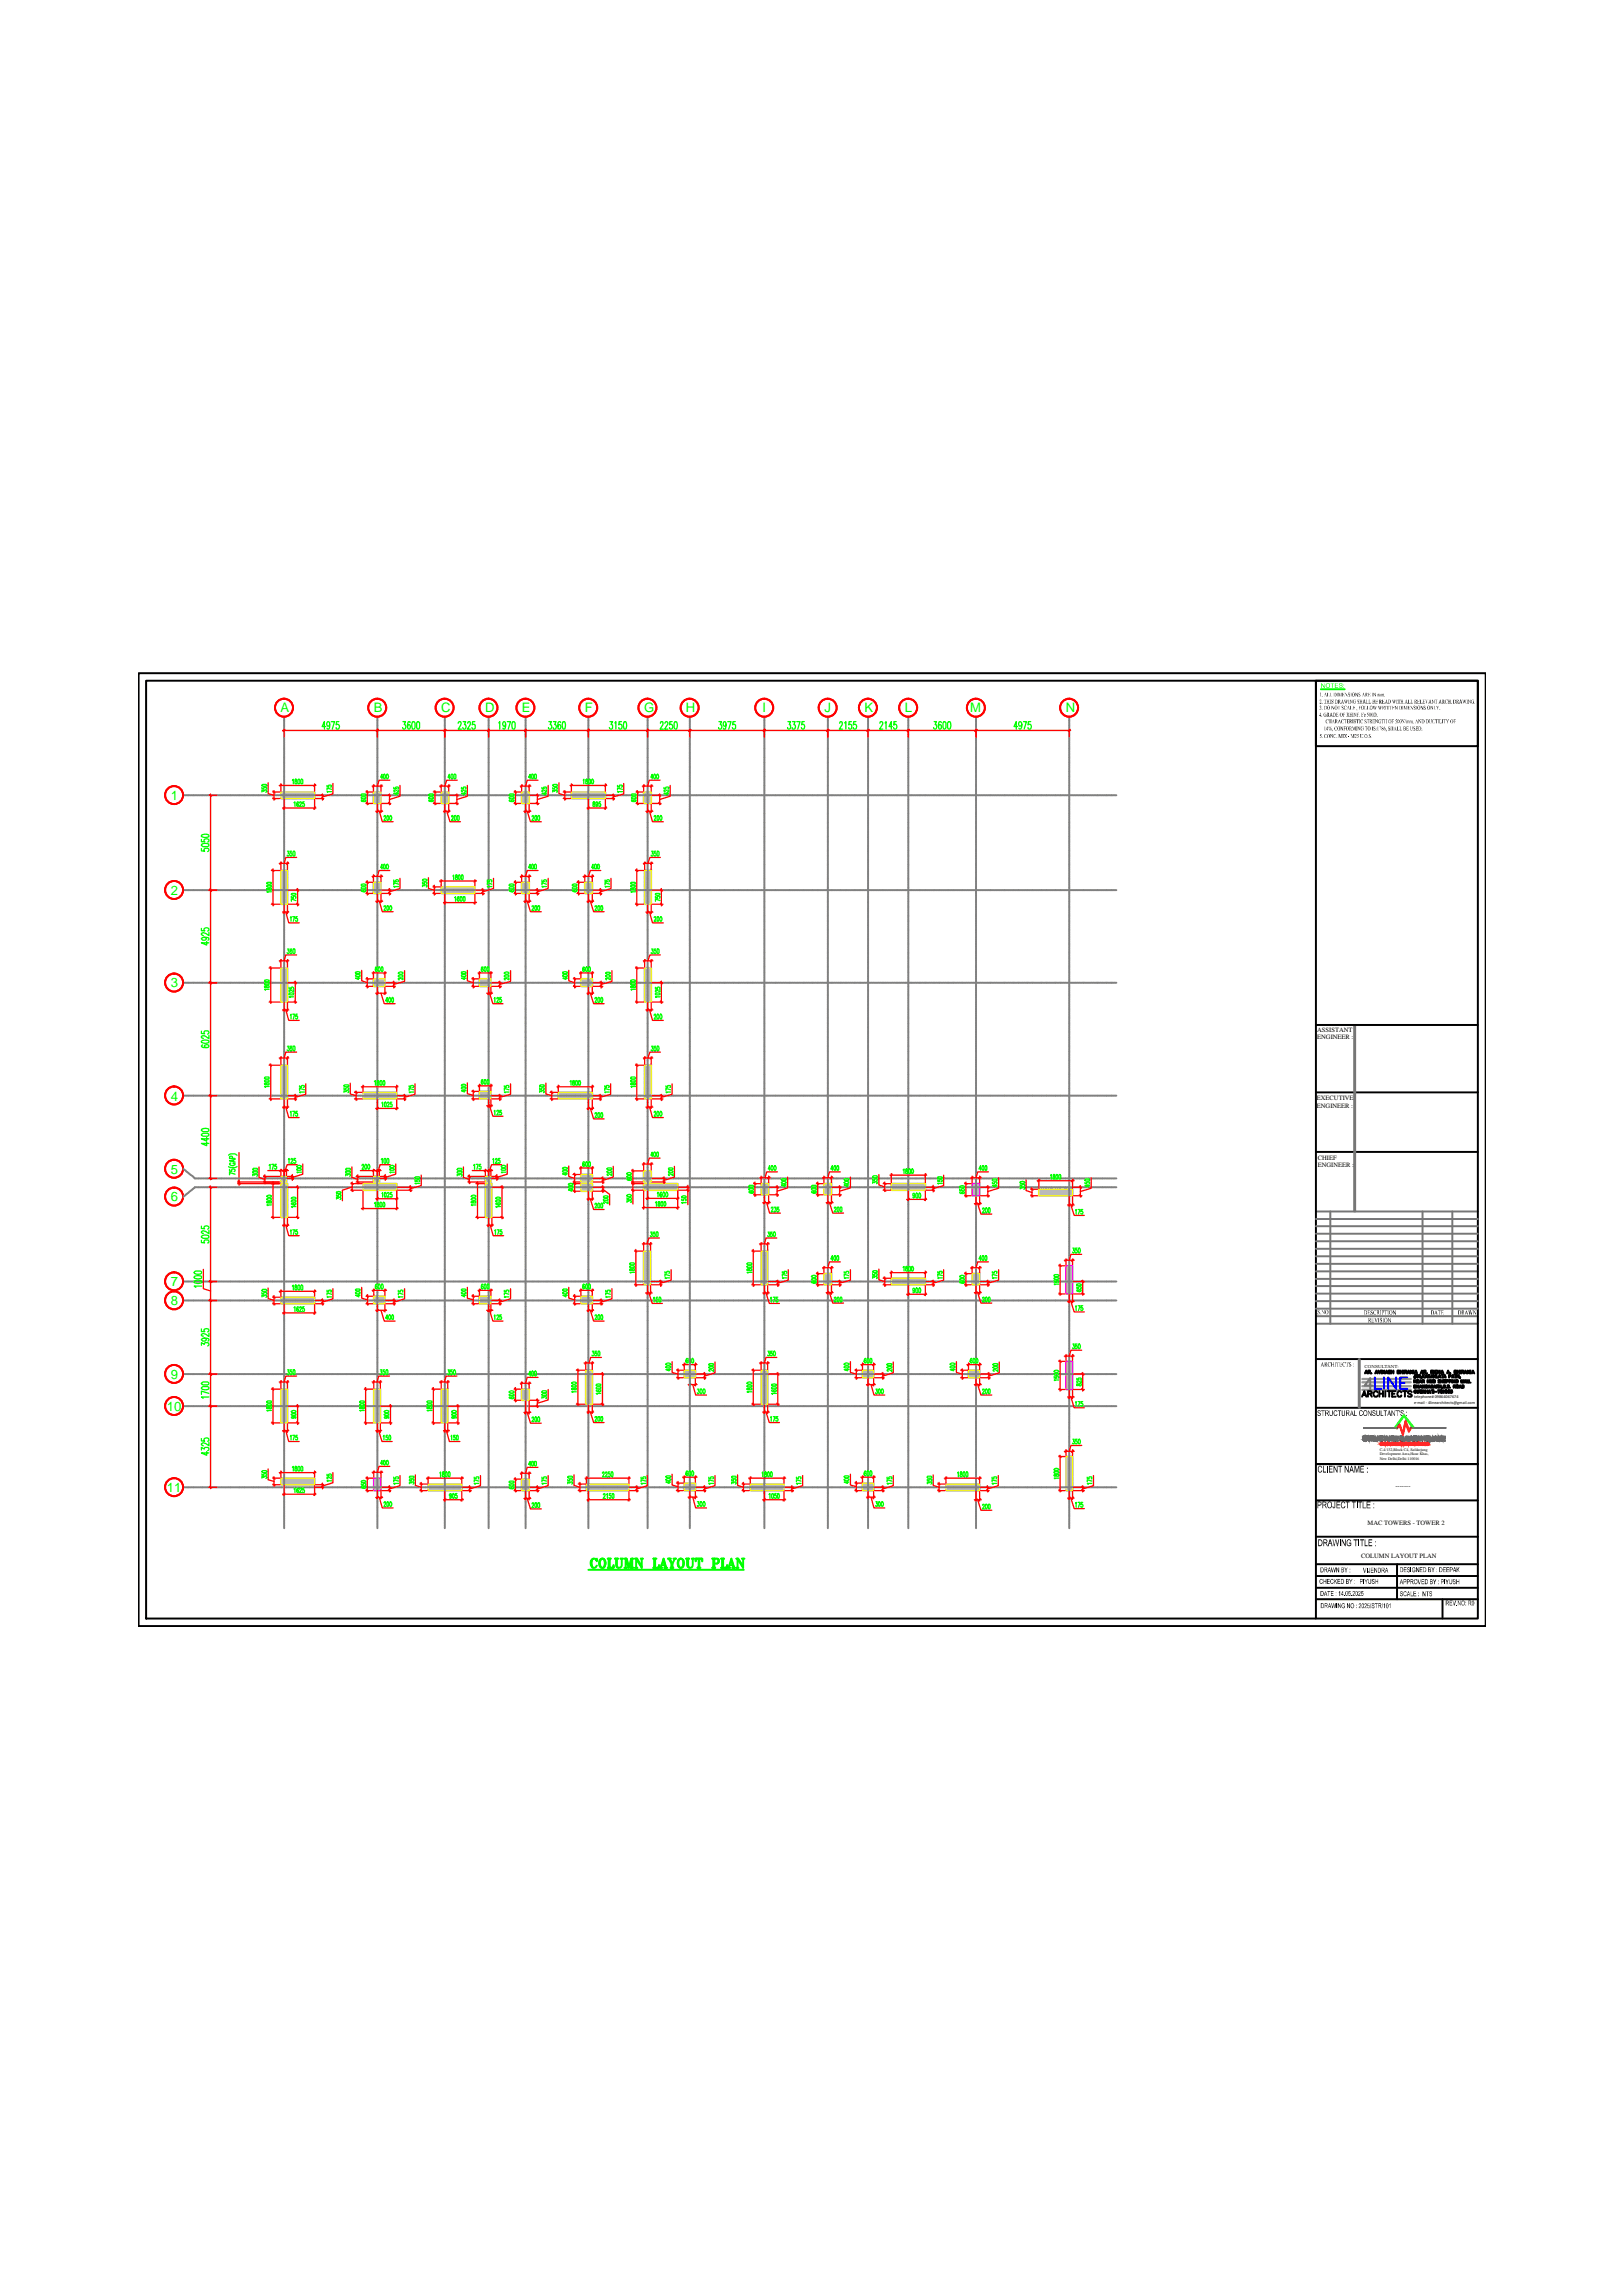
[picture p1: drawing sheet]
<svg xmlns="http://www.w3.org/2000/svg" width="210mm" height="297mm" viewBox="0 0 210 297" stroke-linecap="round" stroke-linejoin="round" font-family="sans-serif">
<defs><g id="words">
<g font-size="1.7" fill="#0f0">
<text x="36.3" y="92.2">A</text>
<text x="48.4" y="92.2">B</text>
<text x="57.1" y="92.2">C</text>
<text x="62.8" y="92.2">D</text>
<text x="67.5" y="92.2">E</text>
<text x="75.7" y="92.2">F</text>
<text x="83.3" y="92.2">G</text>
<text x="88.8" y="92.2">H</text>
<text x="98.7" y="92.2">I</text>
<text x="106.7" y="92.2">J</text>
<text x="111.9" y="92.2">K</text>
<text x="117.1" y="92.2">L</text>
<text x="125.5" y="92.2">M</text>
<text x="137.9" y="92.2">N</text>
<text x="22.1" y="103.5">1</text>
<text x="22.1" y="115.8">2</text>
<text x="22.1" y="127.7">3</text>
<text x="22.1" y="142.4">4</text>
<text x="22.1" y="151.9">5</text>
<text x="22.1" y="155.4">6</text>
<text x="22.1" y="166.4">7</text>
<text x="22.1" y="168.8">8</text>
<text x="22.1" y="178.4">9</text>
<text x="21.6" y="182.5">10</text>
<text x="21.6" y="193">11</text>
</g>
<g font-size=".8">
<text x="170.5" y="133.5">ASSISTANT</text>
<text x="170.5" y="134.5">ENGINEER :</text>
<text x="170.4" y="142.3">EXECUTIVE</text>
<text x="170.4" y="143.3">ENGINEER :</text>
<text x="170.5" y="150">CHIEF</text>
<text x="170.5" y="151">ENGINEER :</text>
<text x="177" y="197.3">MAC TOWERS - TOWER 2</text>
<text x="180.6" y="192.5">-------</text>
<text x="176.1" y="201.6">COLUMN LAYOUT PLAN</text>
</g>
<g font-size=".6">
<text x="176.6" y="177">CONSULTANT:</text>
<text x="183" y="180.9">telephone# 09864067674</text>
<text x="183" y="181.6">e-mail - 4linearchitects@gmail.com</text>
</g>
<g font-size=".5">
<text x="178.5" y="187.7">C-4/132,Block C4, Safdarjung</text>
<text x="178.5" y="188.3">Development Area,Hauz Khas,</text>
<text x="178.5" y="188.9">New Delhi,Delhi 110016</text>
</g>
</g></defs>
<!-- layer: DIMENSION -->
<path d="M30.8 152.9h5.3M30.8 153.1h5.3M30.9 149.1v4.2" fill="none" stroke="#f00" stroke-width=".17"/>
<path d="M29.6 150.9a1.23 1.23 0 0 0 1.1 0M29.6 149.5a.96 .96 0 0 1 1.1 0M29.7 151.3v.2h.3v-.1a.23 .23 0 0 1 .2-.2 .23 .23 0 0 1 .2 .2l-.1 .2M29.9 150.5l-.2 .1a.38 .38 0 0 0 .4 .2 .38 .38 0 0 0 .3-.2l-.1-.1h-.1v.1M30.1 149.9l-.1-.3-.3 .1v.2h.7M30.2 150.1v.2M30.4 151.9l-.7-.2v.3M30.4 150l-.7 .2 .7 .1" fill="none" stroke="#0f0" stroke-width=".17"/>
<!-- layer: Beam -->
<path d="M30.8 152.8l.3 .2M30.8 153l.3 .2" fill="none" stroke="#f00" stroke-width=".17"/>
<!-- layer: column hatch -->
<g fill="none" stroke="#bababa" stroke-width=".25">
<path d="M36.4 102.8l.2-.3 .9 .8M36.4 112.7l.8 .8-.8 .9 .8 .8-.8 .8M36.4 102.6l.7 .7M36.4 102.5l.8 .8M36.4 102.6l.1-.1 .8 .8M36.4 102.9l.3-.4 .9 .8M36.4 115.2l.8 .9-.8 .9M36.4 115.1l.8 .9-.8 .8 .1 .2M36.4 115l.8 .8-.8 .9 .2 .3M36.4 112.8l.8 .8-.8 .9 .8 .8-.8 .9 .8 .8M36.4 103.2v.1M36.4 103.1l.2 .2"/>
<path d="M36.4 103l.3 .3M36.4 102.8l.4 .5M36.4 102.7l.5 .6M36.4 115.4l.8 .8-.8 .8M36.4 115.5l.8 .8-.6 .7M36.4 115.6l.8 .9-.5 .5M36.4 115.8l.8 .8-.4 .4M36.4 112.9l.8 .9M36.4 113l.8 .9M36.4 115.9l.8 .9M36.4 116l.8 .9M36.4 103.3l.8-.8 .9 .8 .8-.8 .9 .8"/>
<path d="M36.4 112.6l.8 .8-.8 .8 .8 .9-.8 .8M36.4 112.6v.1M36.5 103.3l.9-.8 .8 .8 .9-.8 .8 .8M36.5 112.6l.7 .7-.8 .8 .8 .8-.8 .9M36.6 112.6l-.2 .2M36.6 103.3l.9-.8 .8 .8 .9-.8 .8 .8M36.6 112.6l.6 .5-.8 .9 .8 .8-.8 .9M36.7 112.6l-.3 .4M36.8 103.3l.8-.8 .9 .8 .8-.8 .9 .8M36.8 112.6l.4 .4-.8 .8 .8 .9-.8 .8M36.8 112.6l-.4 .5M36.9 112.6l.3 .3-.8 .8 .8 .9-.8 .8"/>
<path d="M36.9 103.3l.8-.8 .9 .8 .8-.8 .9 .8M36.9 112.6l-.5 .6 .8 .9M37 112.6l.2 .1-.8 .9 .8 .8-.8 .9M37 103.3l.9-.8 .8 .8 .9-.8 .8 .8M37.1 112.6l-.7 .7 .8 .9M37.2 112.6l-.8 .9 .8 .8-.8 .9M37.2 103.3l.8-.8 .8 .8 .9-.8 .8 .8M37.2 114l-.8 .9 .8 .8-.8 .9 .4 .4M37.2 113.9l-.8 .8 .8 .9-.8 .8 .5 .6M37.2 113.8l-.8 .8 .8 .9-.8 .8 .6 .7M37.2 114.1l-.8 .9M37.2 116.7l-.3 .3"/>
<path d="M37.2 116.9l-.1 .1M38.3 102.5l.8 .8 .8-.8 .8 .7M38.3 102.5l-.9 .8M38.4 102.5l.8 .8 .9-.8 .6 .6M38.4 102.5l-.9 .8M38.5 102.5l.9 .8 .8-.8 .5 .5M38.6 102.5l-.9 .8-.8-.8-.5 .5M38.6 102.5l.9 .8M38.7 102.5l-.9 .8-.8-.8-.6 .6M38.8 102.5l.9 .8M38.8 102.5l-.8 .8-.9-.8-.7 .8M40.7 103.3l-.9-.8-.8 .8-.9-.8-.8 .8"/>
<path d="M40.7 102.8l-.4-.3-.8 .8M40.7 102.7l-.2-.2-.9 .8M40.7 102.6l-.1-.1-.9 .8M40.7 102.5l-.8 .8M40.7 102.6l-.7 .7M40.7 102.8l-.6 .5M40.7 102.9l-.5 .4M40.7 103l-.3 .3M40.7 103.1l-.2 .2M48.3 114.5l.4-.4 .6 .7-.8 .8M48.3 114.4l1 1-.1 .2M48.3 103.9l1-1-.4-.4-.6 .6 .9 .8"/>
<path d="M48.3 103.8l.2 .1M48.4 115.6l.9-.9-.5-.6-.5 .5 1 1M48.4 103.9l.9-.9-.5-.5-.5 .4 1 1M48.5 115.6l-.2-.1 1-1-.4-.4-.6 .6 .9 .9M48.5 103.9l.8-.8-.6-.6-.4 .3 1 1-.1 .1M48.6 115.6l-.3-.2 1-1-.2-.3-.8 .8 .8 .7M48.6 103.9l-.3-.2 1-.9-.2-.3-.8 .7 .8 .7M48.6 115.6l.7-.7-.8-.8-.2 .2 1 1-.2 .3M48.6 103.9l.7-.6-.8-.8-.2 .2 1 .9-.2 .3M48.8 115.6l.5-.6-.9-.9-.1 .1 1 1-.4 .4M48.8 103.9l.5-.5-.9-.9h-.1l1 1-.4 .4M49.2 114.1l.1 .2-1 .9 .4 .4"/>
<path d="M49.2 102.5l.1 .1-1 1 .4 .3M49.2 114.1l-.9 .9 .7 .6M49.2 102.5l-.9 .8 .7 .6M49.3 114.1h.1M49.3 114.1l-1 1 .5 .5M49.3 102.5l-1 .9 .5 .5M57.1 114.7h.1M57.1 115.5l.8-.8 .8 .9 .8-.9 .9 .9M57.1 115.3l.5-.6 .8 .9 .9-.9 .8 .9M57.1 103.8l.1 .1M57.1 115.4l.6-.7 .9 .9 .8-.9 .9 .9M57.1 114.7l.8 .9 .9-.9 .8 .9"/>
<path d="M57.1 115.5l.1 .1M57.1 115.4l.2 .2M57.1 102.5l1 .9-.6 .5M57.2 102.5h-.1l1 1-.5 .4M57.3 102.5l.8 .8-.7 .6M57.3 102.5l-.2 .2 1 .9-.3 .3M57.4 102.5l.7 .6-.8 .8M57.4 102.5l-.3 .3 1 1-.2 .1M57.5 102.5l.6 .5-1 .9M57.6 102.5l-.5 .4 .9 1M57.6 102.5l.5 .4-1 1M57.7 102.5l-.6 .6 .8 .8"/>
<path d="M57.8 102.5l.3 .3-1 .9 .2 .2M57.8 102.5l-.7 .7 .7 .7M57.9 102.5l.2 .1-1 1 .3 .3M57.9 102.5l-.8 .8 .6 .6M58 114.7l.8 .9 .9-.9 .8 .9 .9-.9M58 114.7l-.9 .9M58.1 102.5l-1 .9 .5 .5M58.1 114.7l.9 .9 .8-.9 .8 .9 .9-.8M58.2 114.7l-.9 .9M58.2 114.7l.9 .9 .8-.9 .9 .9 .7-.7M58.3 114.7l-.9 .9-.3-.4M58.4 114.7l.9 .9"/>
<path d="M58.4 114.7l-.8 .9-.5-.5 .4-.4 .8 .9 .9-.9 .8 .9M58.5 114.7l.9 .9M58.5 114.7l-.8 .9-.6-.6 .2-.3 .9 .9 .8-.9 .9 .9M59.5 115.6l-.8-.9-.9 .9-.7-.7 .1-.2 .9 .9 .8-.9 .9 .9M61.1 114.7l.4 .4M61.1 114.7l-.9 .9M61.2 114.7l.3 .3M61.2 114.7l-.8 .9M61.3 114.7l.2 .2M61.5 115.4l-.2 .2-.9-.9-.8 .9M61.5 115.3l-.3 .3-.9-.9-.8 .9M61.5 115.2l-.5 .4-.8-.9-.9 .9"/>
<path d="M61.5 115.5l-.9-.8-.9 .9M61.5 115l-.6 .6-.8-.9-.9 .9M61.5 115.5l-.8-.8-.9 .9M61.5 115.4l-.7-.7-.8 .9M61.5 115.2l-.6-.5-.8 .9M67.5 114.5l.3-.4 .7 .7-.8 .8M67.5 114.4l1 1-.2 .2M67.5 103.7l1-.9-.3-.3-.7 .7 .8 .7M67.5 103.9l1-1-.4-.4-.6 .6 .9 .8M67.5 103.7l.2 .2M67.5 103.8l.1 .1M67.5 115.6l1-.9-.5-.6-.5 .5 .9 1"/>
<path d="M67.5 114.1l1 .9-.6 .6M67.5 103.9l1-.9-.5-.5-.5 .4 .9 1M67.5 102.5l1 .9-.6 .5M67.6 115.6l-.1-.1 1-1-.4-.4-.6 .6 .9 .9M67.6 114.1l-.1 .1 1 1-.4 .4M67.6 102.5h-.1l1 1-.4 .4M67.7 114.1l.8 .8-.7 .7M67.7 103.9l.8-.8-.7-.6-.3 .3 1 1-.2 .1M67.7 102.5l.8 .8-.7 .6M67.7 115.6l-.2-.2 1-1-.3-.3-.7 .8 .8 .7M67.7 114.1l-.2 .2 1 1-.3 .3M67.7 102.5l-.2 .2 1 .9-.3 .3"/>
<path d="M67.8 115.6l-.3-.4 1-.9-.1-.2-.9 .9 .6 .6M67.8 103.9l-.3-.3 1-1-.1-.1-.9 .8 .6 .6M68.5 114.1h.1M68.5 114.1l-1 1 .5 .5M68.5 102.5l-1 .9 .5 .5M73.9 103.1l.7-.6 .9 .8M73.9 103.3l.8-.8 .9 .8M73.9 103.2l.1 .1 .9-.8 .8 .8M73.9 102.5l.9 .8M73.9 102.6l.2-.1 .9 .8M73.9 102.8l.3-.3 .9 .8M73.9 102.9l.5-.4 .8 .8"/>
<path d="M73.9 103l.6-.5 .8 .8M73.9 102.7l.7 .6M73.9 102.6l.8 .7M74.5 103.3l.9-.8 .8 .8 .9-.8 .8 .8M74.7 103.3l.8-.8 .9 .8 .8-.8 .8 .8M74.8 103.3l.8-.8 .9 .8 .8-.8 .9 .8M74.9 103.3l.9-.8 .8 .8 .9-.8 .8 .8M75.7 114.4l1 1-.2 .2M75.7 114.1l1 .9-.6 .6M75.8 114.1l-.1 .1 1 1-.5 .4M75.8 114.1l.9 .8-.7 .7M75.9 114.1l-.2 .2 1 1-.3 .3"/>
<path d="M76 114.1l.7 .7-.9 .8M76 114.1l-.3 .4M76.1 114.1l.6 .6-1 .9M76.1 114.1l-.4 .5 .9 1M76.2 114.1l.5 .4-1 1 .1 .1M76.3 114.1l-.6 .6 .8 .9M76.4 114.1l.3 .3-1 1 .2 .2M76.4 114.1l-.7 .8 .7 .7M76.4 102.5l.8 .8 .9-.8 .2 .2M76.4 102.5l-.8 .8M76.5 114.1l.2 .2-1 .9 .3 .4M76.5 114.1l-.8 .9 .6 .6"/>
<path d="M76.5 102.5l.9 .8 .8-.8 .1 .1M76.6 102.5l-.9 .8M76.6 114.1l-.9 1 .4 .5M76.7 102.5l.8 .8 .8-.8M76.7 102.5l-.9 .8-.8-.8-.8 .8-.3-.2M76.8 102.5l.9 .8M76.8 102.5l-.8 .8-.9-.8-.8 .8-.4-.3M76.9 102.5l.9 .8M76.9 102.5l-.8 .8-.8-.8-.9 .8-.5-.5M78.3 103.2l-.7-.7-.9 .8-.8-.8-.9 .8M78.3 103.1l-.6-.6-.8 .8-.9-.8-.8 .8M78.3 103l-.5-.5-.8 .8-.9-.8-.8 .8"/>
<path d="M78.3 102.8l-.3-.3-.9 .8-.8-.8-.9 .8M78.3 102.6l-.7 .7M78.3 102.8l-.5 .5M78.3 102.9l-.4 .4M78.3 103l-.3 .3M78.3 103.1l-.2 .2M78.3 103.3h.1M83.3 103.7l1-.9-.3-.3-.7 .7 .8 .7M83.3 103.9l1-1-.4-.4-.6 .6 .9 .8M83.3 103.7l.3 .2M83.3 103.8l.1 .1M83.3 103.9l1-.9-.5-.5-.5 .4 1 1"/>
<path d="M83.4 112.7l.9 .8-.9 .9 .9 .8-.9 .8M83.4 112.8l.2-.2 .7 .7-.9 .8 .9 .8-.9 .9M83.4 113l.4-.4 .5 .5-.9 .9 .9 .8-.9 .9M83.4 115.1l.9 .9-.9 .8 .2 .2 .7-.7-.9-.8M83.4 115.2l.9 .9-.9 .8 .1 .1 .8-.8-.9-.8M83.4 115l.9 .8-.9 .9 .4 .3 .5-.5-.9-.9M83.4 113.1l.5-.5 .4 .4-.9 .8 .9 .9-.9 .8M83.4 112.7l.1-.1 .8 .8-.9 .8 .9 .9-.9 .8M83.4 112.8l.9 .8-.9 .9 .9 .8-.9 .9 .9 .8M83.4 112.9l.9 .9M83.4 113l.9 .9M83.4 115.8l.9 .8-.4 .4"/>
<path d="M83.4 115.9l.9 .9M83.4 116l.9 .9M83.5 103.9l.8-.8-.7-.6-.3 .3 1 1-.2 .1M83.6 103.9l.7-.6-.8-.8-.2 .2 1 .9-.3 .3M83.7 103.9l-.4-.3 1-1-.2-.1-.8 .8 .6 .6M83.7 103.9l.6-.5-.9-.9h-.1l1 1-.5 .4M84.3 112.6h.1M84.3 102.5l-1 .9 .5 .5M84.3 114.2l-.9-.9 .7-.7 .2 .1-.9 .9 .9 .8-.9 .9M84.3 114.1l-.9-.9 .6-.6 .3 .3-.9 .8 .9 .9-.9 .8M84.3 112.6l-.9 .9 .9 .8-.9 .9M84.3 113.8l-.9 .8 .9 .9-.9 .8 .7 .7"/>
<path d="M84.3 113.9l-.9 .8 .9 .9-.9 .8 .6 .6M84.3 114l-.9 .9 .9 .8-.9 .9 .5 .4M84.3 114.1l-.9 .9M84.3 116.7l-.2 .3M84.3 116.9l-.1 .1M36.4 126.9l.8-.9-.8-.8v.1l.8 .9-.8 .8M36.4 126.3l.8 .9-.8 .8 .8 .9-.8 .7M36.4 139.2l.8 .8-.8 .9 .8 .8-.5 .5M36.4 139.7l.8 .8-.8 .9 .8 .8M36.4 139.5l.8 .9-.8 .8 .8 .9-.1 .1M36.4 126.5l.8 .8-.8 .9 .8 .8-.6 .6M36.4 139.8l.8 .8-.8 .9 .6 .7"/>
<path d="M36.4 126.2l.8 .9-.8 .8 .8 .8-.8 .9M36.4 139.5l.8-.9-.8-.8v.1l.8 .8-.8 .9M36.4 139.3l.8 .8-.8 .9 .8 .8-.4 .4M36.4 139.4l.8 .9-.8 .8 .8 .9-.3 .2M36.4 126.6l.8 .8-.8 .9 .8 .8-.5 .5M36.4 126.7l.8 .9-.8 .8 .8 .9-.4 .3M36.4 126.8l.8 .9-.8 .8 .8 .9-.3 .2M36.4 127l.8 .8-.8 .9 .8 .8-.1 .1M36.4 127.1l.8 .8-.8 .9 .8 .8M36.4 127.2l.8 .9M36.4 127.4l.8 .8M36.4 129.3l.2 .3"/>
<path d="M36.4 129.4l.1 .2M36.4 129.6h.1M36.4 139.9l.8 .9-.8 .8 .5 .6M36.5 125.2l.7 .7-.8 .9M36.5 137.8l.7 .7M36.6 137.8l-.2 .2 .8 .9-.8 .8M36.6 125.2l-.2 .2 .8 .9-.8 .8M36.6 137.8l.6 .6M36.6 125.2l.6 .6-.8 .8M36.7 137.8l-.3 .3 .8 .9-.8 .8M36.7 125.2l-.3 .4 .8 .8-.8 .9M36.8 125.2l.4 .5-.8 .8"/>
<path d="M36.8 137.8l.4 .4M36.8 125.2l-.4 .5 .8 .8-.8 .9M36.8 137.8l-.4 .5 .8 .8-.8 .9M36.9 125.2l.3 .3M36.9 137.8l.3 .3M36.9 137.8l-.5 .6 .8 .8-.8 .9M36.9 125.2l-.5 .6 .8 .9-.8 .8 .8 .9M37 137.8l.2 .1-.8 .9 .8 .8-.8 .9 .8 .8M37 125.2l.2 .2M37.1 137.8l-.7 .7 .8 .9-.8 .8M37.1 125.2l-.7 .8 .8 .8-.8 .8 .8 .9M37.2 137.8l-.8 .9 .8 .8-.8 .8"/>
<path d="M37.2 125.2v.1M37.2 138.1l-.8 .8 .8 .9-.8 .8 .8 .8M37.2 138.2l-.8 .8 .8 .9-.8 .8 .8 .9M37.2 125.2l-.8 .9 .8 .8-.8 .9 .8 .8M37.2 128.1l-.8 .8 .6 .7M37.2 128.2l-.8 .8 .5 .6M37.2 128.3l-.8 .9 .4 .4M37.2 125.4l-.8 .9M37.2 125.5l-.8 .9M37.2 128.5l-.8 .8M37.2 128.6l-.8 .9M37.2 138.3l-.8 .9"/>
<path d="M37.2 138.4l-.8 .9M48.3 126.7l1 .9M48.3 126.8l.2-.2 1 1 .3-.3M48.3 126.9l.3-.3 1 1 .2-.2M48.3 127.1l.5-.5 .9 1 .1-.1M48.3 127.2l.6-.6 .9 1M48.3 127.3l.7-.7 .8 .8M48.3 126.9l.8 .7 .7-.7M48.3 126.8l.9 .8M49.8 127.3l-.7-.7-.8 .8M49.8 127.2l-.5-.6-1 1M49.8 127.1l-.4-.5-1 1-.1-.1"/>
<path d="M49.8 126.9l-.3-.3-1 1-.2-.2M49.8 126.8l-.2-.2-.9 1-.4-.3M49.8 126.7l-1 .9-.5-.5M49.8 126.8l-.9 .8-.6-.6M49.8 127l-.6 .6M49.8 127.1l-.5 .5M62 126.8l.2-.2 .9 1 .4-.3M62 126.9l.3-.3 1 1 .2-.2M62 127.1l.5-.5 .9 1M62 127.2l.6-.6 .9 1M62 127.3l.7-.7 .8 .8M62 126.9l.8 .7 .7-.7"/>
<path d="M62 126.8l.9 .8 .6-.6M62 126.6l1 1 .5-.5M62.1 126.6l-.1 .1M63.5 127.3l-.6-.7-.9 .8M63.5 127.2l-.5-.6-1 1M63.5 127.1l-.4-.5-1 1-.1-.1M63.5 126.9l-.3-.3-.9 1-.3-.2M63.5 126.8l-.1-.2-1 1-.4-.3M63.5 126.7l-1 .9-.5-.5M63.5 126.8l-.9 .8-.6-.6M63.5 127.5l-.1 .1M75.2 126.9l.3-.3 .9 1 .3-.2"/>
<path d="M75.2 127.1l.4-.5 .9 1 .2-.1M75.2 127.2l.5-.6 1 1M75.2 127.3l.6-.7 .9 .8M75.2 126.9l.7 .7 .8-.7M75.2 126.8l.8 .8 .7-.6M75.2 126.6l.9 1 .6-.5M75.2 126.6v.1M75.3 126.6l1 1 .4-.3M75.3 126.6l-.1 .2M76.7 127.3l-.7-.7-.8 .8M76.7 127.2l-.6-.6-.9 1M76.7 127.1l-.5-.5-.9 1-.1-.1"/>
<path d="M76.7 126.9l-.3-.3-1 1-.2-.2M76.7 126.8l-.2-.2-1 1-.3-.3M76.7 126.7l-1.1 .9-.4-.5M76.7 126.8l-.9 .8-.6-.6M83.4 126.6l.9 .8-.9 .9 .9 .8-.5 .5-.4-.3M83.4 126.5l.9 .8-.9 .9 .9 .8-.7 .6-.2-.2M83.4 126.3l.9 .9-.9 .8 .9 .9-.8 .7h-.1M83.4 126.2l.9 .9-.9 .8 .9 .8-.9 .9M83.4 126.7l.9 .9-.9 .8 .9 .9-.4 .3M83.4 126.8l.9 .9-.9 .8 .9 .9-.2 .2M83.4 127.1l.9 .8-.9 .9 .9 .8M83.4 139.5l.9-.9-.8-.8-.1 .1 .9 .8-.9 .9"/>
<path d="M83.4 126.6l.9-.8-.5-.6-.4 .4 .9 .8-.9 .9M83.4 126.5l.9-.8-.4-.5-.5 .5 .9 .8-.9 .9M83.4 126.8l.9-.9-.7-.7-.2 .2 .9 .9-.9 .8M83.4 126.9l.9-.9-.8-.8-.1 .1 .9 .9-.9 .8M83.4 127l.9 .8-.9 .9 .9 .8-.1 .1M83.4 127.2l.9 .9M83.4 127.4l.9 .8M83.4 139.4l.9 .9-.9 .8 .9 .9-.2 .2M83.4 139.3l.9 .8-.9 .9 .9 .8-.4 .4-.5-.5 .9-.8-.9-.8M83.4 139.2l.9 .8-.9 .9 .9 .8-.5 .5-.4-.3 .9-.9M83.4 139.5l.9 .9-.9 .8 .9 .9-.1 .1M83.4 139.7l.9 .8-.9 .9 .9 .8"/>
<path d="M83.4 139.8l.9 .8-.9 .9 .7 .7M83.4 139.9l.9 .9-.9 .8 .6 .6M84.3 137.8h.1M84.3 125.3l-.9 .8 .9 .8-.9 .9 .9 .8M84.3 128.3l-.9 .9 .5 .4M84.3 138.4l-.5-.6-.4 .3 .9 .9-.9 .8M84.3 138.2l-.4-.4-.5 .5 .9 .8-.9 .9M84.3 128.1l-.9 .8 .7 .7M84.3 128.2l-.9 .8 .6 .6M84.3 138.5l-.7-.7-.2 .2 .9 .9-.9 .8M84.3 138.1l-.3-.3-.6 .6 .9 .8-.9 .9M84.3 137.8l-.9 .9 .9 .8-.9 .8"/>
<path d="M84.3 125.4l-.2-.2-.7 .8 .9 .8-.9 .8 .9 .9M84.3 125.5l-.3-.3-.6 .6 .9 .9-.9 .8 .9 .9M84.3 125.4l-.9 .9M84.3 125.5l-.9 .9M84.3 128.5l-.9 .8M84.3 128.6l-.9 .9M84.3 138.1l-.9 .8 .9 .9-.9 .8 .9 .8M84.3 138.2l-.9 .8 .9 .9-.9 .8 .9 .9M84.3 138.3l-.9 .9M84.3 138.4l-.9 .9M36.4 153.4l.8 .9-.8 .8 .8 .9-.8 .8M36.4 153.6l.8 .8-.8 .9 .8 .8-.8 .8"/>
<path d="M36.4 154.1l.8 .8-.8 .9 .8 .8-.8 .9M36.4 140.1l.8 .8-.8 .8 .4 .5M36.4 152.2l.6 .7M36.4 153.2l.8 .8-.8 .9 .8 .8-.8 .9M36.4 153.3l.8 .8-.8 .9 .8 .8-.8 .9M36.4 153.7l.8 .8-.8 .9 .8 .8-.8 .9M36.4 153.8l.8 .9-.8 .8 .8 .9-.8 .8M36.4 153.9l.8 .9-.8 .8 .8 .9-.8 .8M36.4 154.2l.8 .9M36.4 156.1l.8 .9-.5 .5M36.4 156.3l.8 .8-.4 .4M36.4 156.4l.8 .8-.3 .3"/>
<path d="M36.4 156.5l.8 .9-.1 .1M36.4 156.6l.8 .9M36.4 156.8l.6 .7M36.4 156.9l.5 .6M36.4 157l.4 .5M36.4 157.2l.2 .3M36.4 157.3l.1 .2M36.4 140.2l.8 .9M36.4 140.3l.8 .9M36.4 152.4l.1-.2 .6 .6-.2 .1M36.4 152.5l.2-.3 .5 .5-.3 .2M36.4 152.6l.3-.4 .4 .3-.5 .4"/>
<path d="M36.4 152.8l.5-.6 .2 .2-.6 .5M36.4 152.9l.6-.7 .1 .1-.7 .6M36.4 152.8v.1M36.4 152.7l.2 .2M36.4 152.6l.3 .3M36.4 152.5l.4 .4M36.4 152.3l.5 .6M36.4 153.1l.8 .8-.8 .8 .8 .9-.8 .8M36.4 153.1v.1M36.5 153.1l.7 .7-.8 .8 .8 .9M36.6 153.1l-.2 .2M36.6 153.1l.6 .5-.8 .9 .8 .8"/>
<path d="M36.7 153.1l-.3 .4M36.8 153.1l.4 .4-.8 .9 .8 .8M36.8 153.1l-.4 .5M36.9 153.1l.3 .3-.8 .8M36.9 153.1l-.5 .6M37 153.1l.2 .2-.8 .8M37.1 153.1l-.7 .8M37.2 153.1l-.8 .9M37.2 141l-.8 .9 .2 .3M37.2 141.2l-.8 .8 .1 .2M37.2 141.5l-.6 .7M37.2 155l-.8 .9 .8 .8-.8 .8"/>
<path d="M37.2 155.2l-.8 .8 .8 .9-.6 .6M37.2 155.3l-.8 .9M37.2 155.4l-.8 .9M37.2 141.3l-.8 .9M37.2 141.4l-.8 .8M47 153.1h.1M47 142l.1 .2 .9-.9 .8 .9 .9-.9 .8 .9M47 141.4l.8 .8M47 141.5l.1-.2 .8 .9M47 141.6l.2-.3 .9 .9M47 141.7l.4-.4 .8 .9M47 141.9l.5-.6 .8 .9"/>
<path d="M47 141.8l.3 .4M47 141.7l.4 .5M47 141.6l.6 .6M47 141.4l.7 .8M47 153.1l.8 .9M47.1 154l.9-.9 .8 .9 .9-.9 .8 .9M47.3 154l.8-.9 .9 .9 .8-.9 .9 .9M47.3 142.2l.8-.9 .9 .9 .8-.9 .9 .9M47.3 154l-.3-.4 .5-.5 .8 .9M47.4 154l.8-.9 .9 .9 .8-.9 .9 .9M47.4 142.2l.8-.9 .9 .9 .8-.9 .9 .9M47.4 154l-.4-.5 .4-.4 .8 .9"/>
<path d="M47.5 154l.9-.9 .8 .9 .9-.9 .8 .9M47.5 142.2l.9-.9 .8 .9 .9-.9 .8 .9M47.6 154l-.6-.6 .2-.3 .9 .9M47.7 154l.8-.9 .8 .9 .9-.9 .8 .9M47.7 142.2l.8-.9 .8 .9 .9-.9 .8 .9M47.7 154l-.7-.7 .1-.2 .8 .9M47.8 154l.8-.9 .9 .9 .8-.9 .9 .9M47.8 142.2l.8-.9 .9 .9 .8-.9 .9 .9M47.9 154l.9-.9 .8 .9 .8-.9 .9 .9M47.9 142.2l.9-.9 .8 .9 .8-.9 .9 .9M48 154l.9-.9 .8 .9 .9-.9 .7 .8v.1M48.3 152.2l.8 .7"/>
<path d="M48.3 152.5l.3-.3 .5 .5-.3 .2M48.3 152.6l.5-.4 .3 .3-.4 .4M48.3 152.8l.6-.6 .2 .2-.6 .5M48.3 152.9l.7-.7 .1 .1-.7 .6M48.3 152.4l.2-.2 .6 .6-.2 .1M48.3 152.8l.2 .1M48.3 152.7l.3 .2M48.3 152.6l.4 .3M48.3 152.5l.5 .4M48.3 152.3l.7 .6M49 153.1l.9 .9 .8-.9 .6 .6M49.1 153.1l-.9 .9"/>
<path d="M49.1 153.1l.9 .9 .8-.9 .5 .5M49.1 141.3l.9 .9 .8-.9 .5 .5M49.2 141.3l-.9 .9M49.2 153.1l-.9 .9M49.3 141.3l.8 .9 .9-.9 .3 .4M49.3 153.1l.8 .9 .9-.9 .3 .4M49.3 141.3l-.8 .9-.9-.9-.6 .7M49.3 153.1l-.8 .9-.9-.9-.6 .7 .2 .2M49.4 141.3l.8 .9 .9-.9 .2 .3M49.4 153.1l.9 .9M49.4 153.1l-.8 .9-.9-.9-.7 .8v.1l.9-.9 .8 .9 .9-.9M49.4 141.3l-.8 .9-.9-.9-.7 .8"/>
<path d="M49.5 141.3l.9 .9M49.5 153.1l.9 .9M49.6 141.3l-.9 .9-.8-.9-.9 .9v-.1M51.3 142l-.6-.7-.8 .9-.9-.9-.8 .9M51.3 142.1l-.7-.8-.9 .9-.8-.9-.9 .9M51.3 141.4l-.1-.1-.8 .9M51.3 141.4l-.8 .8M51.3 141.5l-.7 .7M51.3 141.6l-.6 .6M51.3 141.7l-.4 .5M51.3 141.9l-.3 .3M51.3 142l-.2 .2"/>
<path d="M51.3 142.1v.1M51.3 153.3l-.2-.2-.9 .9M51.3 153.2l-.1-.1-.8 .9M51.3 153.1l-.8 .9M51.3 153.3l-.7 .7M51.3 153.4l-.6 .6M51.3 153.5l-.4 .5M51.3 153.6l-.3 .4M51.3 153.8l-.2 .2M62 141.2l1 1 .5-.5M62 141.5l.3-.3 1 1 .2-.2M62 141.6l.5-.4 .9 1"/>
<path d="M62 141.4l.8 .8 .7-.8M62 141.3l.9 .9 .6-.6M62.1 141.2h-.1M62.2 141.2l.9 1 .4-.4M62.2 141.2l-.2 .2M62.8 152.5l.3-.3 .4 .5-.3 .2M62.8 152.9l.6-.7 .1 .1-.6 .6M62.8 156.3l.9 .8-.4 .4M62.8 154.1l.9 .8-.9 .9 .9 .8-.8 .9M62.8 153.9l.9 .9-.9 .8 .9 .9-.9 .8M62.8 153.8l.9 .9-.9 .8 .9 .9-.9 .8M62.8 153.7l.9 .8-.9 .9 .9 .8-.9 .9"/>
<path d="M62.8 153.6l.9 .8-.9 .9 .9 .8-.9 .8M62.8 153.4l.9 .9-.9 .8 .9 .9-.9 .8M62.8 156.4l.9 .8-.3 .3M62.8 153.2l.9 .8-.9 .9 .9 .8-.9 .9M62.8 153.3l.9 .8-.9 .9 .9 .8-.9 .9M62.8 154.2l.9 .9M62.8 156.1l.9 .9-.6 .5M62.8 156.5l.9 .9-.2 .1M62.8 156.6l.8 .9M62.8 156.8l.7 .7M62.8 156.9l.6 .6M62.8 157l.4 .5"/>
<path d="M62.8 157.2l.3 .3M62.8 157.3l.2 .2M62.8 152.6l.4-.4 .3 .3-.4 .4M62.8 152.4l.1-.2 .6 .6-.1 .1M62.8 152.3l.6 .6M62.8 152.5l.5 .4M62.8 152.6l.3 .3M62.8 152.7l.2 .2M62.8 152.2l.7 .7M62.8 152.8l.5-.6 .2 .2-.5 .5M62.8 152.8l.1 .1M62.9 153.1l.8 .8-.9 .8 .9 .9-.9 .8"/>
<path d="M62.9 153.1l-.1 .1M63 153.1l.7 .7-.9 .8 .9 .9M63 153.1l-.2 .2M63.1 153.1l.6 .5-.9 .9 .9 .8M63.1 153.1l-.3 .4M63.2 153.1l.5 .4-.9 .9 .9 .8M63.3 153.1l-.5 .5M63.4 153.1l.3 .3-.9 .8M63.4 153.1l-.6 .6M63.5 153.1l.2 .2-.9 .8M63.5 141.6l-.4-.4-1 1-.1-.1 1-.9 .5 .5M63.5 141.5l-.3-.3-.9 1-.3-.2 .9-.8 .6 .7"/>
<path d="M63.5 141.2l-1 1-.5-.5 .6-.5 .9 1M63.5 141.4l-.1-.2-1 1-.4-.3 .7-.7 .8 .8M63.5 141.3l-.9 .9-.6-.6M63.5 142.1l-.1 .1M63.5 153.1l-.7 .8M63.6 153.1l-.8 .9M63.7 155.2l-.9 .8 .9 .9-.7 .6M63.7 155l-.9 .9 .9 .8-.8 .8M63.7 155.3l-.9 .9M63.7 155.4l-.9 .9M72.2 141.4l.9 .8M72.2 141.5l.2-.2 .9 .9"/>
<path d="M72.2 141.6l.3-.3 .9 .9M72.2 141.7l.5-.4 .8 .9M72.2 141.9l.6-.6 .8 .9M72.2 142l.7-.7 .9 .9M72.2 141.8l.4 .4 .8-.9 .9 .9 .8-.9 .9 .9M72.2 141.7l.6 .5M72.2 141.6l.7 .6M72.2 141.4l.8 .8M72.7 142.2l.9-.9 .8 .9 .9-.9 .8 .9M72.8 142.2l.9-.9 .8 .9 .9-.9 .8 .9M73 142.2l.8-.9 .9 .9 .8-.9 .9 .9M73.1 142.2l.8-.9 .9 .9 .8-.9 .9 .9"/>
<path d="M73.2 142.2l.9-.9 .8 .9 .9-.9 .8 .9M74.6 141.3l.8 .9 .9-.9 .4 .4M74.6 141.3l-.9 .9M74.7 141.3l.9 .9 .8-.9 .3 .3M74.7 141.3l-.8 .9-.8-.9-.9 .8M74.8 141.3l.9 .9 .8-.9 .2 .1M74.9 141.3l-.9 .9-.8-.9-.9 .9-.1-.1M75 141.3l.8 .9M75 141.3l-.8 .9-.9-.9-.8 .9-.3-.2M75.2 152.2l.7 .7 .8-.7M75.2 152.1l.8 .8 .7-.6M75.2 151.9l.9 1 .6-.4"/>
<path d="M75.2 153.2l.8 .9 .7-.6M75.2 152.4l.4-.5 .9 1 .2-.1M75.2 152.5l.5-.6 1 1M75.2 152.6l.6-.7 .9 .9M75.2 153.1l.9 1 .6-.5M75.2 151.9v.1M75.3 153.1l1 1 .4-.4M75.3 151.9l1 1 .4-.3M75.3 153.1l-.1 .2M75.3 151.9l-.1 .2M75.4 153.1l1 1 .3-.2M75.4 151.9l1 1 .3-.2"/>
<path d="M75.5 153.1l-.3 .3 .7 .7 .8-.8M75.5 151.9l-.3 .3M76.7 153.4l-.3-.3-1 1-.2-.2 .8-.8 .7 .7M76.7 153.3l-.2-.2-1 1-.3-.3 .6-.7 .9 .8M76.7 153.1l-1.1 1-.4-.5 .5-.5 1 1M76.7 152.2l-.3-.3-1 1-.2-.2M76.7 152.1l-.2-.2-1 1-.3-.3M76.7 152l-1.1 .9-.4-.4M76.7 153.6l-.5-.5-.9 1-.1-.1 .9-.9 .6 .6M76.7 142.1l-.8-.8-.9 .9-.8-.9-.9 .9M76.7 142l-.7-.7-.8 .9-.9-.9-.8 .9M76.7 141.8l-.6-.5-.8 .9-.8-.9-.9 .9"/>
<path d="M76.7 153.2l-.9 .9-.6-.6 .4-.4 .9 1 .2-.1M76.7 152.1l-.9 .8-.6-.6M76.7 141.4l-.9 .8M76.7 141.5l-.8 .7M76.7 141.6l-.6 .6M76.7 141.7l-.5 .5M76.7 141.9l-.4 .3M76.7 142l-.3 .2M76.7 142.1l-.1 .1M76.7 152.6l-.7-.7-.8 .9M76.7 152.4l-.5-.5-.9 1h-.1l.9-1 .6 .6M83.3 153.1l.9 .9"/>
<path d="M83.3 153.3l.2-.2 .8 .9M83.3 153.2l.8 .8M83.3 151.5l1 1-.5 .4M83.3 151.5h.1M83.4 140.2l.9-.8-.9-.9 .7-.7 .2 .1-.9 .9 .9 .8-.9 .9 .9 .8M83.4 140.2l.9 .9M83.4 140.3l.9 .9M83.4 151.5l.9 .8-.6 .6M83.5 151.5l-.2 .2 1 .9-.4 .3M83.6 151.5l.7 .7-.7 .7M83.6 151.5l-.3 .3 1 1M83.7 151.5l.6 .6-.9 .8"/>
<path d="M83.7 151.5l-.4 .4 1 1M83.8 154l.8-.9 .9 .9 .8-.9 .9 .9M83.8 154l-.5-.5 .4-.4 .9 .9M83.8 151.5l.5 .4-1 1M83.8 151.5l-.5 .5 .9 .9 .1-.1M83.9 154l.8-.9 .9 .9 .8-.9 .9 .9M83.9 154l-.6-.6 .3-.3 .8 .9M83.9 151.5l.4 .3-1 1 .2 .1M84 151.5l-.7 .7 .8 .7M84 154l.9-.9 .8 .9 .9-.9 .8 .9M84.1 151.5l.2 .2-1 1 .3 .2M84.1 151.5l-.8 .8 .7 .6"/>
<path d="M84.1 154l.9-.9 .8 .9 .9-.9 .8 .9M84.2 151.5l.1 .1-1 .9 .4 .4M84.2 151.5l-.9 .9 .5 .5M84.3 154l.8-.9 .9 .9 .8-.9 .9 .9M84.3 141.2l-.9 .8 .2 .2 .7-.7M84.3 141.3l-.9 .8 .1 .1 .8-.8M84.3 152.7l-.2 .2M84.4 154l.8-.9 .9 .9 .8-.9 .8 .8-.1 .1M85.6 153.1l.9 .9 .8-.9 .4 .4M85.7 153.1l-.9 .9M85.8 153.1l.8 .9 .8-.9 .3 .2M85.8 153.1l-.9 .9"/>
<path d="M85.9 153.1l.8 .9 .9-.9 .1 .1M85.9 153.1l-.8 .9-.9-.9-.8 .9-.1-.1 .8-.8 .8 .9M86 153.1l.9 .9M86 153.1l-.8 .9-.8-.9-.9 .9-.2-.2 .7-.7 .8 .9M86.1 153.1l.9 .9M86.2 153.1l-.9 .9-.8-.9-.9 .9-.3-.4 .5-.5 .9 .9M87.7 153.8l-.2 .2M87.7 153.7l-.6-.6-.9 .9-.8-.9-.9 .9M87.7 153.6l-.5-.5-.9 .9-.8-.9-.8 .9M87.7 153.1l-.8 .9M87.7 153.3l-.7 .7M87.7 153.4l-.6 .6"/>
<path d="M87.7 153.5l-.5 .5M87.7 153.6l-.3 .4M98.5 153.8l.8 .8M98.5 153.9l.7-.8 .3 .3-1 1 .2 .2M98.5 153.7l.6-.6 .4 .4-1 1 .1 .1M98.5 153.7l.9 .9M98.5 154.6l1-1-.5-.5-.5 .5 1 1M98.7 154.6l.8-.8-.7-.7-.3 .3 1 1-.2 .2M98.8 154.6l.7-.7-.8-.8-.2 .2 1 1-.3 .3M98.9 154.6l-.4-.4 1-.9-.2-.2-.8 .9 .6 .6M98.9 154.6l.6-.6-.9-.9-.1 .1 1 .9-.5 .5M99.5 153.1h.1"/>
<path d="M99.5 153.1l-1 1 .5 .5M106.6 153.9l.7-.8 .3 .3-1 1 .2 .2M106.6 153.7l.6-.6 .4 .4-1 1 .1 .1M106.6 153.7l.9 .9M106.6 153.8l.8 .8M106.7 154.6l.9-1-.5-.5-.5 .5 1 1M106.7 153.1l.9 .9-.6 .6M106.7 153.1l-.1 .1 1 .9-.4 .5M106.8 154.6l.8-.8-.6-.7-.4 .3 1 1-.2 .2M106.9 154.6l.7-.7-.8-.8-.2 .2 1 1-.3 .3M107 154.6l-.4-.4 1-.9-.1-.2-.9 .9 .7 .6M107.6 153.1h.1"/>
<path d="M107.6 153.1l-1 1 .5 .5M115.3 153.1l.9 .9M115.3 153.3l.2-.2 .9 .9M115.3 153.2l.8 .8M115.8 154l.9-.9 .8 .9 .8-.9 .9 .9M115.9 154l-.6-.5 .5-.4 .8 .9M115.9 154l.9-.9 .8 .9 .9-.9 .8 .9M116 154l-.7-.6 .3-.3 .9 .9M116.1 154l.8-.9 .9 .9 .8-.9 .9 .9M116.2 154l.8-.9 .9 .9 .8-.9 .9 .9M116.3 154l.9-.9 .8 .9 .9-.9 .8 .9M116.4 154l.9-.9 .8 .9 .9-.9 .7 .8v.1"/>
<path d="M117.7 153.1l.8 .9 .9-.9 .3 .4M117.7 153.1l-.9 .9M117.8 153.1l.8 .9 .9-.9 .2 .2M117.8 153.1l-.8 .9M117.9 153.1l.9 .9 .8-.9 .1 .1M118 153.1l-.9 .9-.8-.9-.9 .9-.1-.1 .8-.8 .9 .9M118.1 153.1l.8 .9M118.1 153.1l-.9 .9-.8-.9-.8 .9-.3-.2 .7-.7 .9 .9M118.2 153.1l.9 .9M118.2 153.1l-.8 .9-.9-.9-.8 .9-.4-.4 .6-.5 .8 .9M119.7 153.7l-.6-.6-.8 .9-.9-.9-.8 .9M119.7 153.6l-.5-.5-.8 .9-.9-.9-.8 .9"/>
<path d="M119.7 153.1l-.8 .9M119.7 153.3l-.7 .7M119.7 153.5l-.4 .5M119.7 153.6l-.3 .4M119.7 153.8l-.2 .2M119.7 153.4l-.5 .6M125.8 153.9l.7-.8 .3 .3-1 1 .3 .3M125.8 153.7l.6-.6 .4 .4-1 1 .2 .2M125.8 153.7l1 1M125.8 153.8l.9 .9M125.8 154.7l1-.9-.7-.7-.3 .3 1 1-.3 .3M125.9 154.7l-.1-.1 1-1-.5-.5-.5 .5 1 .9-.2 .2"/>
<path d="M126 154.7l.8-.8-.8-.8-.2 .2 1 1-.4 .4M126.1 154.7l.7-.7-.9-.9-.1 .1 1 .9-.6 .6M126.3 154.7l-.5-.5 1-.9-.2-.2-.8 .9 .8 .7M126.8 153.1h.1M126.8 153.1l-1 1 .6 .6M134.4 153.9h.1M134.4 153.9l.9 .8 .8-.8 .9 .8M134.5 154.7l.8-.8 .9 .8 .8-.8 .9 .8M134.5 154.7l-.1-.1 .8-.7 .8 .8 .9-.8 .8 .8M134.6 154.7l-.2-.2 .7-.6 .8 .8 .9-.8 .8 .8M134.8 154.7l-.4-.3 .5-.5 .9 .8 .8-.8 .9 .8M135.6 153.9l.8 .8 .9-.8 .8 .8 .7-.7-.1-.1"/>
<path d="M135.6 153.9l-.9 .8M135.7 153.9l.9 .8 .8-.8 .8 .8 .6-.6-.3-.2-.8 .8M135.7 153.9l-.8 .8-.5-.5 .4-.3 .9 .8 .8-.8 .9 .8M135.8 153.9l.9 .8 .8-.8 .9 .8 .4-.5-.4-.3-.8 .8M135.9 153.9l-.9 .8-.6-.6 .3-.2 .8 .8 .9-.8 .8 .8M136 153.9l.8 .8M136 153.9l-.8 .8-.8-.7 .2-.1 .8 .8 .9-.8 .8 .8M136.8 154.7l.9-.8 .8 .8 .3-.3-.5-.5-.9 .8M136.9 154.7l.9-.8 .8 .8 .2-.2-.6-.6-.9 .8M138.7 153.9l-.9 .8M138.8 154.6l-.8-.7-.8 .8M138.8 153.9l-.8 .8-.9-.8-.8 .8-.8-.8-.9 .8"/>
<path d="M138.8 154.7l-.9-.8-.8 .8M36.4 167.8h.1M36.4 167.8l.8 .9M36.4 179.8l.8 .9M36.4 179.9l.8 .9M36.4 168.7l.8-.9 .9 .9 .8-.9 .9 .9M36.4 179.7l.8 .8-.8 .8 .8 .9-.8 .8M36.4 168.7v-.1l.7-.8 .9 .9 .8-.9 .9 .9M36.4 179.7v.1M36.5 168.7l.9-.9 .8 .9 .9-.9 .8 .9M36.5 179.7l.7 .7-.8 .8 .8 .8-.8 .9M36.6 179.7l-.2 .2"/>
<path d="M36.6 168.7l.9-.9 .8 .9 .9-.9 .8 .9M36.6 179.7l.6 .5-.8 .9 .8 .8-.8 .9M36.7 179.7l-.3 .4 .8 .8M36.8 168.7l.8-.9 .9 .9 .8-.9 .9 .9M36.8 179.7l.4 .4-.8 .8 .8 .9-.8 .8M36.8 179.7l-.4 .5 .8 .8M36.9 168.7l.8-.9 .9 .9 .8-.9 .9 .9M36.9 179.7l.3 .3-.8 .8 .8 .9-.8 .8M36.9 168.7l-.5-.6 .2-.3 .9 .9M36.9 179.7l-.5 .6 .8 .9M37 168.7l.9-.9 .8 .9 .9-.9 .8 .9M37 179.7l.2 .1-.8 .9 .8 .8-.8 .9"/>
<path d="M37.1 168.7l-.7-.7 .1-.2 .8 .9M37.1 179.7l-.7 .7 .8 .9-.8 .8M37.2 168.7l.8-.9 .8 .9 .9-.9 .8 .9M37.2 179.7l-.8 .9 .8 .8-.8 .9M38.1 167.8l.9 .9 .8-.9 .9 .9v-.1l-.8-.8-.8 .9-.8-.9M38.2 167.8l-.9 .9M38.3 167.8l-.9 .9M38.4 167.8l.8 .9 .9-.9 .6 .7-.2 .2M38.4 167.8l-.8 .9-.9-.9-.3 .4 .4 .5M38.5 167.8l.9 .9M38.6 167.8l-.9 .9-.8-.9-.5 .5 .3 .4M38.6 167.8l.9 .9"/>
<path d="M38.7 167.8l-.9 .9-.8-.9-.6 .7 .2 .2M39.4 168.7l.8-.9 .5 .5-.3 .4M40.7 168.2l-.4-.4-.8 .9M40.7 168l-.2-.2-.9 .9M40.7 167.9l-.1-.1-.9 .9M40.7 167.8l-.8 .9M40.7 168l-.7 .7M40.7 168.1l-.6 .6M40.7 168.2l-.5 .5M48.4 167.7h.1M48.4 179.9l.1-.2 .7 .7-.8 .8 .8 .8-.8 .9M48.4 179.8v-.1l.8 .8-.8 .8 .8 .9-.8 .8"/>
<path d="M48.4 179.8l.8 .9M48.4 179.9l.8 .9M48.4 167.7l.9 1 .5-.5M48.7 179.7l.5 .5-.8 .9 .8 .8-.8 .9M48.7 179.7l-.3 .4 .8 .8M48.8 179.7l.4 .4-.8 .8 .8 .9-.8 .8M48.8 179.7l-.4 .5 .8 .8M48.9 179.7l.3 .3-.8 .8 .8 .9-.8 .8M49 179.7l-.6 .6 .8 .9M49.1 179.7l.1 .1-.8 .9 .8 .8-.8 .9M49.1 179.7l-.7 .7 .8 .9-.8 .8M49.2 179.7l-.8 .9 .8 .8-.8 .9"/>
<path d="M49.8 168.3l-.3 .4-1-1-.1 .1 .8 .9M49.8 167.9l-.7 .8-.7-.7 .2-.3 1 1 .2-.3M49.8 167.7l-1 1-.4-.5 .5-.5 .9 .9M49.8 167.9l-.2-.2-.9 1-.3-.4 .6-.6 .8 .8M49.8 168l-.3-.3-1 1-.1-.2 .7-.8 .7 .7M49.8 168.1l-.4-.4-1 1v-.1l.9-.9 .5 .5M49.8 168l-.6 .7M49.8 167.8l-.9 .9-.5-.6 .4-.4 .9 1 .1-.2M57.1 179.8l.8 .9M57.1 179.9l.8 .9M57.1 179.7l.8 .8-.8 .8 .8 .9-.8 .8M57.2 179.7l-.1 .1"/>
<path d="M57.3 179.7l.6 .7-.8 .8 .8 .8-.8 .9M57.3 179.7l-.2 .2M57.9 179.7h.1M57.9 179.7l-.8 .9 .8 .8-.8 .9M62.1 167.7l.9 1 .5-.5M62.2 167.7l.9 1M62.3 167.7l-.3 .3 .8 .7 .7-.8M62.3 167.7l1 1 .2-.3M62.3 167.7l1 1M63.5 168l-.6 .7-.9-.9 .2-.1 .9 1M63.5 167.8l-.9 .9-.6-.6 .5-.4 .9 1M63.5 167.7l-1 1-.5-.5 .6-.5 .9 .9"/>
<path d="M63.5 167.9l-.1-.2-1 1-.4-.4 .7-.6 .8 .8M63.5 168l-.3-.3-.9 1-.3-.2 .9-.8 .6 .7M63.5 168.1l-.4-.4-1 1-.1-.1 1-.9 .5 .5M63.5 168.3l-.4 .4M63.5 168.5l-.1 .2M67.5 179.7l1 .9-.6 .6M67.6 179.7l-.1 .1 1 1M67.7 179.7l.8 .8-.7 .7M67.7 179.7l-.2 .2 1 1M68.5 179.7h.1M68.5 179.7l-1 1 .5 .5M75.2 167.7l.9 1 .6-.5"/>
<path d="M75.3 167.7l1 1 .4-.4M75.3 167.7l-.1 .1 .8 .9 .7-.7M75.4 167.7l1 1 .3-.3M75.5 167.7l-.3 .3 .7 .7 .8-.8M75.8 178.4l.9 .8-.9 .9 .9 .8-.8 .8M75.8 178.1l.9 .9-.9 .8 .9 .9-.9 .8M75.8 178l.9 .8-.9 .9 .9 .8-.9 .9M75.8 177.9l.9 .8-.9 .8 .9 .9-.9 .8M75.8 178.2l.9 .9-.9 .8 .9 .9-.9 .8M75.8 177.7l.9 .9-.9 .8 .9 .9-.9 .8M75.8 178.5l.9 .8-.9 .9 .9 .8-.7 .7M75.8 178.6l.9 .9"/>
<path d="M75.8 178.7l.9 .9M75.8 177.3l.9 .8-.9 .8 .9 .9M75.9 177.3h-.1l.9 .9-.9 .8 .9 .9M76 177.3l.7 .6-.9 .9M76 177.3l-.2 .2 .9 .8-.9 .9 .9 .8M76.1 177.3l.6 .5-.9 .9M76.1 177.3l-.3 .3 .9 .8-.9 .9 .9 .8-.9 .9M76.2 177.3l.5 .4-.9 .8M76.3 177.3l-.5 .5M76.4 177.3l.3 .3-.9 .8M76.4 177.3l-.6 .6M76.5 177.3l.2 .1-.9 .9"/>
<path d="M76.5 177.3l-.7 .7M76.6 177.3l-.8 .9M76.7 167.8l-.9 .9-.6-.6 .4-.4 .9 1 .2-.2M76.7 167.7l-1.1 1-.4-.5 .5-.5 1 .9M76.7 167.9l-.2-.2-1 1-.3-.4 .6-.6 .9 .8M76.7 168l-.3-.3-1 1-.2-.2 .8-.8 .7 .7M76.7 168.1l-.5-.4-.9 1-.1-.1 .9-.9 .6 .5M76.7 179.5l-.9 .8 .9 .9-.6 .5M76.7 179.6l-.9 .8 .9 .9-.4 .4M76.7 179.7l-.9 .9 .9 .8-.3 .3M76.7 179.8l-.9 .9M76.7 180l-.9 .9"/>
<path d="M83.3 163.5l.9 .8-.9 .9 .9 .8-.3 .2M83.3 163.6l.9 .8-.9 .9 .9 .8-.1 .1M83.3 163.7l.9 .9-.9 .8 .8 .8M83.3 163.8l.9 .9-.9 .8 .7 .7M83.3 164l.9 .8-.9 .9 .6 .5M83.3 164.1l.9 .8-.9 .9 .5 .4M83.3 164.2l.9 .9-.9 .8 .3 .3M83.3 164.4l.9 .8-.9 .8 .2 .2M83.3 164.5l.9 .9M83.3 164.6l.9 .9M83.8 161.9l.4 .4M83.8 161.9l-.5 .4 .9 .9-.9 .8"/>
<path d="M83.9 161.9l.3 .2-.9 .9 .9 .8-.9 .8M83.9 161.9l-.6 .5 .9 .9-.9 .8M84 161.9l.2 .1-.9 .8 .9 .9-.9 .8M84.1 161.9l-.8 .7 .9 .8-.9 .9M84.1 161.9l-.8 .8 .9 .8-.9 .9M84.2 162.4l-.6-.5-.3 .3 .9 .8-.9 .9M84.2 162.5l-.7-.6-.2 .2 .9 .8-.9 .9M84.2 162.7l-.8-.8h-.1l.9 .9M84.2 162.2l-.9 .9 .9 .8-.9 .9 .9 .8M84.2 162.4l-.9 .8 .9 .9-.9 .8 .9 .8M84.2 162.5l-.9 .8 .9 .9-.9 .8 .9 .9-.4 .3M84.2 165.3l-.9 .9h.1"/>
<path d="M84.2 162.6l-.9 .9M84.2 162.7l-.9 .9M84.2 165.5l-.8 .7M84.2 165.6l-.6 .6M84.2 165.7l-.5 .5M88.5 177.3l1 .9 .5-.4M88.5 177.4l.2-.1 .9 .9 .4-.3M88.5 177.6l.3-.3 1 .9 .2-.2M88.5 177.7l.4-.4 1 .9h.1M88.5 177.5l.8 .7 .7-.7M88.5 177.4l.9 .8 .6-.6M89.8 177.3l.2 .1"/>
<path d="M89.9 177.3l-1 .9-.4-.3 .7-.6 .8 .8M89.9 177.3h.1M90 177.3l-1 .9-.5-.4 .6-.5 .9 .9M90 177.6l-.3-.3-.9 .9-.3-.1 .8-.8 .7 .7M90 177.8l-.6-.5-.9 .9h.1M90 177.7l-.4-.4-1 .9M90 177.4l-.9 .8-.6-.6M98.5 163.5l.8 .8-.8 .9 .8 .8-.2 .2M98.5 163.8l.8 .9-.8 .8 .7 .7M98.5 164l.8 .8-.8 .9 .5 .5M98.5 164.1l.8 .8-.8 .9 .4 .4M98.5 164.4l.8 .8-.8 .8 .2 .2"/>
<path d="M98.5 163.7l.8 .9-.8 .8 .8 .8M98.5 163.6l.8 .8-.8 .9 .8 .8-.1 .1M98.5 164.1l.8-.8-.8-.9 .6-.5 .2 .2-.8 .9 .8 .8-.8 .8M98.5 178.7l.8 .9M98.5 178l.8 .8-.8 .9 .8 .8-.8 .9M98.5 177.9l.8 .8-.8 .8 .8 .9-.8 .8M98.5 177.7l.8 .9-.8 .8 .8 .9-.8 .8M98.5 178.1l.8 .9-.8 .8 .8 .9-.8 .8M98.5 164.2l.8 .9-.8 .8 .3 .3M98.5 164.3l.8-.9-.8-.8 .7-.7 .1 .1-.8 .8 .8 .9-.8 .8M98.5 164.5l.8 .9M98.5 164.6l.8 .9"/>
<path d="M98.5 178l.7-.7 .1 .1-.8 .9M98.5 177.9l.6-.6 .2 .3-.8 .8M98.5 177.8l.5-.5 .3 .4-.8 .8M98.5 178.7l.8-.9-.5-.5-.3 .3 .8 .8-.8 .9 .8 .8-.8 .9M98.5 178.2l.8 .9-.8 .8 .8 .9-.8 .8M98.5 178.4l.8 .8-.8 .9 .8 .8-.7 .8M98.5 178.5l.8 .8-.8 .9 .8 .8-.6 .7M98.5 178.6l.8 .9M98.5 161.9l.8 .8M98.5 177.3l.8 .8-.8 .8 .8 .9M98.6 177.3h-.1l.8 .9-.8 .8 .8 .9M98.6 161.9h-.1l.8 .9"/>
<path d="M98.7 161.9l.6 .6M98.7 177.3l.6 .6-.8 .9M98.7 161.9l-.2 .2 .8 .8-.8 .9M98.7 177.3l-.2 .2 .8 .8-.8 .9 .8 .8M99.3 161.9h.1M99.3 162.5l-.8 .8 .8 .9-.8 .8 .8 .9M99.3 162.2l-.8 .9 .8 .8-.8 .9 .8 .8M99.3 162.3l-.3-.4-.5 .4 .8 .9-.8 .8M99.3 162.4l-.5-.5-.3 .3 .8 .8-.8 .9M99.3 161.9l-.8 .8 .8 .8-.8 .9M99.3 162.4l-.8 .8 .8 .9-.8 .8 .8 .8M99.3 165.3l-.8 .9"/>
<path d="M99.3 162.6l-.8 .9M99.3 162.7l-.8 .9M99.3 165.5l-.7 .7M99.3 165.6l-.6 .6M99.3 165.7l-.5 .5M99.3 165.8l-.3 .4M99.3 177.3l-.8 .9M99.3 179.5l-.8 .8 .8 .9-.5 .5M99.3 179.6l-.8 .8 .8 .9-.3 .4M99.3 179.7l-.8 .9 .8 .8-.2 .3M99.3 179.8l-.8 .9M99.3 180l-.8 .9"/>
<path d="M106.7 166.2l.9-.9-.5-.5-.5 .4 1 1M106.7 166.2l-.1-.1 1-.9-.4-.4-.6 .6 .9 .8M106.8 166.2l-.2-.2 1-1-.3-.2-.7 .7 .8 .7M107 166.2l-.4-.3 1-1-.1-.1-.9 .8 .7 .6M107.6 164.8h.1M107.6 166.1l-1-1 .4-.3 .6 .6-.8 .8M107.6 166l-1-1 .2-.2 .8 .7-.7 .7M107.6 165.7l-.9-.9-.1 .1 1 .9M107.6 164.8l-1 .9 .5 .5M107.6 165.7l-.6 .5M107.6 165.8l-.4 .4M107.6 165.9l-.3 .3"/>
<path d="M107.6 166l-.2 .2M107.6 166.2h.1M111.6 177.3l1 .9 .5-.4M111.6 177.4l.9 .8 .6-.6M111.6 177.4l.1-.1 1 .9 .4-.3M111.6 177.6l.3-.3 .9 .9 .3-.2M111.6 177.7l.4-.4 1 .9h.1M111.6 177.5l.7 .7 .8-.7M112.5 177.3l.6 .5M112.6 177.3l-1 .9h.1l1-.9M112.6 177.3l.5 .4M112.8 177.3l.3 .3"/>
<path d="M112.8 177.3l-1 .9-.2-.1 .8-.8 .7 .7M112.9 177.3l.2 .1M112.9 177.3l-.9 .9-.4-.3 .7-.6 .8 .8M113 177.3h.1M113.1 177.3l-1 .9-.5-.4 .5-.5 1 .9M113.1 177.4l-.9 .8-.6-.6M115.3 165.7l.3-.3 .9 .8M115.3 165.4l.9 .8M115.3 165.5l.2-.1 .9 .8M115.3 165.8l.5-.4 .8 .8M115.3 165.9l.6-.5 .8 .8M115.3 166l.7-.6 .9 .8"/>
<path d="M115.3 166.2l.8-.8 .9 .8M115.3 165.7l.6 .5M115.3 165.6l.7 .6M115.3 165.5l.8 .7M115.8 166.2l.9-.8 .8 .8 .8-.8 .9 .8M115.9 166.2l.9-.8 .8 .8 .9-.8 .8 .8M116.1 166.2l.8-.8 .9 .8 .8-.8 .9 .8M116.2 166.2l.8-.8 .9 .8 .8-.8 .9 .8M116.3 166.2l.9-.8 .8 .8 .9-.8 .8 .8M117.7 165.4l.8 .8 .9-.8 .3 .3M117.7 165.4l-.9 .8M117.8 165.4l.8 .8 .9-.8 .2 .2"/>
<path d="M117.8 165.4l-.8 .8M117.9 165.4l.9 .8 .8-.8 .1 .1M118 165.4l-.9 .8-.8-.8-.9 .8-.1-.1M118.1 165.4l.8 .8M118.1 165.4l-.9 .8-.8-.8-.8 .8-.3-.2M118.2 165.4l.9 .8M118.2 165.4l-.8 .8-.9-.8-.8 .8-.4-.3M119.7 165.9l-.5-.5-.8 .8-.9-.8-.8 .8M119.7 166l-.6-.6-.8 .8-.9-.8-.8 .8M119.7 166.1l-.7-.7-.9 .8-.8-.8-.9 .8M119.7 165.4l-.8 .8M119.7 165.5l-.7 .7"/>
<path d="M119.7 165.7l-.5 .5M119.7 165.8l-.4 .4M119.7 165.9l-.3 .3M119.7 166l-.2 .2M119.7 166.2h.1M125.3 177.5l.8 .7 .7-.7M125.3 177.6l.3-.3 1 .9 .2-.2M125.3 177.4l.9 .8 .6-.6M125.3 177.3l1 .9 .5-.4M125.3 177.4l.2-.1 .9 .9 .4-.3M125.3 177.7l.4-.4 1 .9h.1M125.8 166.2l1-.9-.5-.5-.5 .4 1 1"/>
<path d="M125.9 166.2l-.1-.1 1-.9-.4-.4-.6 .6 .9 .8M126.1 166.2l-.3-.2 1-1-.3-.2-.7 .7 .8 .7M126.2 166.2l-.4-.3 1-1-.2-.1-.8 .8 .6 .6M126.7 177.3h.1M126.8 164.8h.1M126.8 166.1l-1-1 .3-.3 .7 .6-.8 .8M126.8 166l-1-1 .2-.2 .8 .7-.7 .7M126.8 177.6l-.3-.3-1 .9-.2-.1 .8-.8 .7 .7M126.8 165.7l-.9-.9-.1 .1 1 .9M126.8 177.3l-1 .9-.5-.4 .5-.5 1 .9M126.8 177.4l-.9 .8-.6-.6M126.8 164.8l-1 .9 .5 .5"/>
<path d="M126.8 165.7l-.6 .5M126.8 165.8l-.4 .4M126.8 165.9l-.3 .3M126.8 166l-.2 .2M126.8 166.2h-.1M126.8 177.4l-.2-.1-.9 .9-.4-.3 .7-.6 .8 .8M126.8 177.8l-.6-.5-.9 .9h.1M126.8 177.7l-.4-.4-1 .9M138 176.1l.8 .9-.8 .8M138 177.3l.8 .8-.8 .9 .8 .8M138 177.5l.8 .9-.8 .8 .5 .6 .3-.3M138 177.6l.8 .9-.8 .8 .4 .5"/>
<path d="M138 177.8l.8 .8-.8 .9 .2 .3M138 177.9l.8 .8-.8 .9 .1 .2M138 178l.8 .9-.8 .9M138 178.2l.8 .8M138 178.3l.8 .9M138 165l.8 .9-.8 .8 .6 .7M138 165.2l.8 .8-.8 .8 .5 .6M138 165.3l.8 .8-.8 .9 .4 .4M138 165.4l.8 .9-.8 .8 .2 .3M138 165.5l.8 .9-.8 .8 .1 .2M138 165.7l.8 .8-.8 .9M138 165.8l.8 .8-.7 .8"/>
<path d="M138 165.9l.8 .9-.6 .6M138 166l.8 .9M138 166.2l.8 .9M138 163.8l.8 .8-.8 .9M138.1 176.1l-.1 .1 .8 .9-.8 .8M138.1 163.8l.7 .7-.8 .8M138.1 176.1l.7 .7-.8 .9M138.1 163.8l-.1 .1 .8 .8-.8 .9M138.2 176.1l-.2 .3 .8 .8-.8 .9M138.2 163.8l.6 .6M138.2 176.1l.6 .6-.8 .9M138.2 163.8l-.2 .2 .8 .9-.8 .8"/>
<path d="M138.3 176.1l-.3 .4 .8 .8-.8 .9M138.3 163.8l.5 .4M138.4 176.1l.4 .5-.8 .8M138.4 163.8l-.4 .3 .8 .9-.8 .8M138.5 176.1l-.5 .5 .8 .9-.8 .8M138.5 163.8l.3 .3M138.5 176.1l.3 .4M138.5 163.8l-.5 .5 .8 .8-.8 .9M138.6 176.1l-.6 .7 .8 .8-.8 .8 .8 .9M138.6 163.8l.2 .2M138.6 176.1l.2 .2M138.6 163.8l-.6 .6 .8 .8-.8 .9"/>
<path d="M138.7 176.1l-.7 .8 .8 .8-.8 .9 .8 .8M138.7 163.8h.1l-.8 .8 .8 .9-.8 .8 .8 .9M138.8 176.1v.1M138.8 163.8l-.8 .7 .8 .9-.8 .8M138.8 176.2l-.8 .8 .8 .9-.8 .8 .8 .8M138.8 176.3l-.8 .8 .8 .9-.8 .8 .8 .9-.1 .1-.7-.7 .8-.9-.8-.8M138.8 176.4l-.8 .9M138.8 179l-.8 .8M138.8 179.1l-.6 .7M138.8 179.3l-.5 .5M138.8 179.4l-.4 .4M138.8 163.9l-.8 .9 .8 .8-.8 .9 .8 .8"/>
<path d="M138.8 164.1l-.8 .8 .8 .8-.8 .9 .8 .8M138.8 164.2l-.8 .9M138.8 164.3l-.8 .9M138.8 166.9l-.5 .5M138.8 167l-.3 .4M138.8 167.1l-.2 .3M138.8 167.3l-.1 .1M36.4 192l.7-.8 .9 .9 .8-.9 .9 .9M36.4 191.3l.8 .8M36.4 191.4l.1-.2 .8 .9M36.4 191.5l.2-.3 .9 .9M36.4 192v.1"/>
<path d="M36.4 191.9l.2 .2M36.4 191.7l.3 .4M36.4 191.6l.4 .5M36.4 191.5l.5 .6M36.4 191.4l.7 .7M36.4 181.8l.8 .9-.8 .8 .5 .6M36.4 182l.8 .8-.8 .9 .4 .4M36.4 182.1l.8 .8-.8 .9 .2 .3M36.4 182.3l.8 .9-.8 .9M36.4 182.5l.8 .8-.8 .8M36.4 182.6l.8 .8-.6 .7M36.4 182.7l.8 .9-.5 .5"/>
<path d="M36.4 182.2l.8 .9-.8 .8 .1 .2M36.4 182.9l.8 .8M36.4 183l.8 .9M36.4 192.1l.8-.9 .9 .9 .8-.9 .9 .9M36.5 192.1l.9-.9 .8 .9 .9-.9 .8 .9M36.6 192.1l.9-.9 .8 .9 .9-.9 .8 .9M36.8 192.1l.8-.9 .9 .9 .8-.9 .9 .9M36.9 192.1l.8-.9 .9 .9 .8-.9 .9 .9M37 192.1l.9-.9 .8 .9 .9-.9 .8 .9M37.2 192.1l.8-.9 .8 .9 .9-.9 .8 .9M37.2 180.6l-.8 .9 .8 .8-.8 .8 .8 .9M37.2 180.7l-.8 .9 .8 .8-.8 .9 .8 .8"/>
<path d="M37.2 183.8l-.3 .3M37.2 180.9l-.8 .8 .8 .9-.8 .8 .6 .7M37.2 181l-.8 .9M37.2 181.1l-.8 .9M37.2 183.7l-.4 .4M37.2 184l-.1 .1M38.1 191.2l.9 .9 .8-.9 .9 .8M38.2 191.2l-.9 .9M38.3 191.2l.8 .9 .8-.9 .8 .8M38.3 191.2l-.9 .9M38.4 191.2l.8 .9 .9-.9 .6 .7M38.4 191.2l-.8 .9-.9-.9-.3 .5"/>
<path d="M38.5 191.2l.9 .9M38.6 191.2l-.9 .9-.8-.9-.5 .6M38.6 191.2l.9 .9M38.7 191.2l-.9 .9-.8-.9-.6 .7M40.7 191.7l-.5-.5-.8 .9M40.7 191.5l-.2-.3-.9 .9M40.7 191.4l-.1-.2-.9 .9M40.7 191.6l-.4-.4-.8 .9M40.7 191.3l-.8 .8M40.7 191.4l-.7 .7M40.7 191.5l-.6 .6M40.7 191.7l-.5 .4"/>
<path d="M40.7 191.8l-.3 .3M40.7 191.9l-.2 .2M48.4 192.8l.9-.9-.6-.7-.3 .4 .9 .9-.2 .3M48.4 182l.8 .8-.8 .9 .4 .4M48.4 181.8l.8 .9-.8 .8 .5 .6M48.4 182.1l.8 .8-.8 .9 .3 .3M48.4 182.2l.8 .9-.8 .8 .1 .2M48.4 182.3l.8 .9-.8 .9M48.4 182.5l.8 .8-.7 .8M48.4 182.6l.8 .8-.6 .7M48.4 182.7l.8 .9-.5 .5M48.4 182.9l.8 .8"/>
<path d="M48.4 183l.8 .9M48.5 192.8l.8-.8-.8-.8-.1 .2 .9 1-.4 .4M48.6 192.8l.7-.6-.9-1v.1l.9 1-.5 .5M49.2 180.7l-.8 .9 .8 .8-.8 .9 .8 .8M49.2 180.6l-.8 .9 .8 .8-.8 .8 .8 .9M49.2 180.9l-.8 .8 .8 .9-.8 .8 .7 .7M49.2 181l-.8 .9M49.2 181.1l-.8 .9M49.2 183.7l-.4 .4M49.2 183.8l-.2 .3M49.2 184l-.1 .1M49.3 191.2h.1"/>
<path d="M49.3 191.7l-.4-.5-.5 .6 .9 1M49.3 191.4l-.1-.2-.8 .9 .7 .7M49.3 191.5l-.2-.3-.7 .8 .8 .8M49.3 191.8l-.5-.6-.4 .5 .9 1-.1 .1M49.3 191.2l-.9 1 .6 .6M49.3 191.4l-.9 .9 .4 .5M49.3 191.5l-.9 1 .3 .3M49.3 191.6l-.9 1 .2 .2M49.3 191.7l-.9 1 .1 .1M55.4 192h.1M55.4 192.1l.7 .7 .9-.8 .8 .8M55.4 192l.8 .8 .9-.8 .8 .8"/>
<path d="M55.4 192.1l.1-.1 .9 .8 .8-.8 .9 .8M56 192l.9 .8 .8-.8 .9 .8 .8-.8M56.1 192l-.7 .6 .2 .2 .9-.8M56.2 192l.8 .8 .9-.8 .8 .8 .8-.8M56.2 192l-.8 .8h.1l.8-.8M56.3 192l.8 .8 .9-.8 .8 .8 .9-.8M56.4 192l.9 .8M56.5 192l.9 .8M56.6 192l-.9 .8-.3-.3 .5-.5 .9 .8 .8-.8 .8 .8M57.1 182l.8 .8-.8 .9 .4 .4M57.1 182.5l.8 .8-.7 .8M57.1 182.6l.8 .8-.6 .7"/>
<path d="M57.1 182.1l.8-.8-.8-.9 .7-.7 .1 .1-.8 .9 .8 .8-.8 .9M57.1 181.8l.8 .9-.8 .8 .5 .6M57.1 182.1l.8 .8-.8 .9 .3 .3M57.1 182.2l.8 .9-.8 .8 .2 .2M57.1 182.3l.8 .9-.8 .9M57.1 182.7l.8 .9-.5 .5M57.1 182.9l.8 .8M57.1 183l.8 .9M57.6 192.8l-.9-.8-.8 .8-.5-.4 .4-.4 .8 .8 .9-.8 .8 .8M57.7 192.8l-.9-.8-.8 .8-.6-.6 .3-.2 .8 .8 .8-.8 .9 .8M57.9 181.2l-.8-.9 .6-.6 .2 .3-.8 .8 .8 .9-.8 .8M57.9 181l-.8-.8 .5-.5 .3 .4-.8 .8 .8 .9-.8 .8"/>
<path d="M57.9 180.9l-.8-.8 .3-.4 .5 .5-.8 .9 .8 .8-.8 .9M57.9 180.6l-.8 .9 .8 .8-.8 .8 .8 .9M57.9 180.7l-.8 .9 .8 .8-.8 .9 .8 .8M57.9 180.9l-.8 .8 .8 .9-.8 .8 .7 .7M57.9 181l-.8 .9M57.9 181.1l-.8 .9M57.9 183.7l-.3 .4M57.9 183.8l-.2 .3M57.9 184l-.1 .1M58 192.8l.9-.8 .8 .8h.1l-.8-.8-.8 .8M59.1 192l.7 .6M59.2 192l-.9 .8"/>
<path d="M59.3 192l.5 .5M59.3 192l-.9 .8M59.4 192l.4 .3M59.5 192l.3 .2M59.6 192l.2 .1M59.8 192l-.8 .8-.9-.8-.8 .8M59.8 192.1l-.7 .7-.9-.8-.8 .8M59.8 192.2l-.6 .6-.8-.8-.9 .8M59.8 192.4l-.5 .4-.8-.8-.9 .8M59.8 192.5l-.3 .3-.9-.8-.8 .8M59.8 192.6l-.2 .2-.9-.8-.8 .8M67.5 192.8l1-.9-.5-.5-.5 .4 .9 1"/>
<path d="M67.5 191.4l1 .9-.6 .5M67.5 181.2l1-1-.5-.5-.5 .5 1 1M67.6 191.4h-.1l1 1-.4 .4M67.6 181.2l-.1-.1 1-1-.4-.4-.6 .6 .9 .9M67.7 192.8l.8-.8-.7-.6-.3 .3 1 1-.2 .1M67.7 191.4l.8 .8-.7 .6M67.7 191.4l-.2 .2 1 .9-.3 .3M67.7 181.2l-.2-.3 1-.9-.3-.3-.7 .7 .8 .8M67.8 181.2l-.3-.4 1-1-.1-.1-.9 .9 .6 .6M68.5 191.4l-1 .9 .5 .5M68.5 191.5l-.1-.1-.9 .8 .6 .6M68.5 191.7l-.3-.3-.7 .7 .8 .7"/>
<path d="M68.5 191.8l-.4-.4-.6 .6 .9 .8M68.5 191.5l-1 1 .3 .3M68.5 191.6l-1 1 .2 .2M68.5 191.7l-1 1 .1 .1M68.5 181l-1-.9 .3-.4 .7 .7-.8 .8M68.5 180.7l-.4 .5M68.5 180.9l-.3 .3M68.5 181l-.2 .2M68.5 181.1l-.1 .1M75.8 180.7l.9 .8-.2 .2M75.8 180.8l.8 .9M75.8 180.9l.7 .8"/>
<path d="M75.8 181.1l.6 .6M75.8 181.2l.4 .5M75.8 181.3l.3 .4M75.8 181.5l.2 .2M75.8 181.6v.1M75.9 192l.9 .8M75.9 192.1l.2-.1 .8 .8M75.9 192.1l.8 .7M76.2 192.8l.9-.8 .8 .8 .9-.8 .8 .8M76.3 192.8l-.4-.3 .5-.5 .9 .8M76.4 192.8l.8-.8 .8 .8 .9-.8 .8 .8M76.4 192.8l-.5-.4 .4-.4 .9 .8"/>
<path d="M76.5 192.8l.8-.8 .9 .8 .8-.8 .9 .8M76.5 192.8l-.6-.6 .3-.2 .8 .8M76.6 192.8l.9-.8 .8 .8 .8-.8 .9 .8M76.7 192.8l.9-.8 .8 .8 .9-.8 .8 .8M76.9 192.8l.8-.8 .9 .8 .8-.8 .8 .8M77 192.8l.8-.8 .9 .8 .8-.8 .9 .8M77.1 192.8l.9-.8 .8 .8 .9-.8 .8 .8M78.1 192l.8 .8 .9-.8 .8 .8 .8-.7M78.1 192l-.9 .8M78.2 192l.9 .8 .8-.8 .9 .8 .6-.6M78.3 192l-.9 .8M78.3 192l.9 .8 .8-.8 .9 .8 .5-.5"/>
<path d="M78.4 192l-.9 .8-.8-.8-.8 .8h.1l.8-.8 .9 .8 .8-.8M78.5 192l.9 .8M78.6 192l.9 .8M78.6 192l-.8 .8-.9-.8-.8 .8-.2-.2 .7-.6 .8 .8M81.2 192l.2 .2M81.2 192l-.9 .8M81.3 192h.1M81.4 192l-.9 .8M81.4 192.7l-.1 .1-.9-.8-.8 .8M81.4 192.6l-.3 .2-.8-.8-.9 .8M81.4 192.5l-.4 .3-.8-.8-.9 .8M81.4 192.8l-.9-.8-.8 .8"/>
<path d="M81.4 192.3l-.3-.3-.9 .8M81.4 192.7l-.7-.7-.9 .8M81.4 192.5l-.6-.5-.8 .8M81.4 192.4l-.5-.4-.8 .8M88.5 191.9h.1M88.5 191.9l1 .9 .5-.5M89.8 191.9l.2 .1M89.9 191.9l-1 .9-.4-.3 .7-.6 .8 .8M89.9 191.9h.1M90 192.1l-.7 .7-.8-.7 .3-.2 1 .9 .2-.2M90 192l-.9 .8-.6-.6 .4-.3 1 .9 .1-.1M90 191.9l-1 .9-.5-.4 .6-.5 .9 .9"/>
<path d="M90 192.2l-.3-.3-.9 .9-.3-.2 .8-.7 .7 .6M90 192.4l-.6-.5-.9 .9h.1M90 192.2l-.6 .6-.9-.8 .2-.1 .9 .9 .4-.3M90 192.3l-.4-.4-1 .9M97.1 192h.1M97.1 192l.8 .8 .9-.8 .8 .8M97.1 192.1l.1-.1 .9 .8 .8-.8 .9 .8M97.1 192.1l.7 .7 .9-.8 .8 .8M97.9 192l.8 .8 .9-.8 .8 .8 .8-.8M97.9 192l-.8 .8h.1l.8-.8M98 192l.8 .8 .9-.8 .8 .8 .9-.8M98.1 192l.9 .8 .8-.8 .9 .8 .8-.8"/>
<path d="M98.2 192l-.9 .8-.2-.2 .6-.6 .9 .8 .8-.8 .9 .8 .8-.8M98.2 192l.9 .8M98.3 192l-.9 .8-.3-.3 .5-.5 .9 .8 .8-.8 .8 .8M98.5 180.7l.8 .8-.1 .2M98.5 180.8l.8 .9M98.5 180.9l.7 .8M98.5 181.1l.5 .6M98.5 181.2l.4 .5M98.5 181.3l.3 .4M98.5 181.5l.2 .2M98.5 181.6v.1M99.3 192.8l-.9-.8-.8 .8-.5-.4 .4-.4 .8 .8 .9-.8 .8 .8"/>
<path d="M99.4 192.8l-.9-.8-.8 .8-.6-.6 .3-.2 .8 .8 .8-.8 .9 .8M99.7 192.8l.9-.8 .8 .8h.1l-.8-.8-.8 .8M100.8 192l.7 .6M100.9 192l-.9 .8M101 192l.5 .5M101 192l-.9 .8M101.1 192l.4 .3M101.2 192l.3 .2M101.3 192l.2 .1M101.5 192.1l-.7 .7-.9-.8-.8 .8M101.5 192.2l-.6 .6-.8-.8-.9 .8M101.5 192.4l-.5 .4-.8-.8-.9 .8"/>
<path d="M101.5 192.6l-.2 .2-.9-.8-.8 .8M101.5 192.5l-.3 .3-.9-.8-.8 .8M111.6 191.9h.1M111.6 191.9l1 .9 .5-.5M112.5 191.9l.6 .5M112.6 191.9l-1 .9h.1l1-.9M112.6 191.9l.5 .4M112.8 191.9l.3 .3M112.8 191.9l-1 .9-.2-.2 .8-.7 .7 .6M112.9 191.9l.2 .1M112.9 191.9l-.9 .9-.4-.3 .7-.6 .8 .8M113 191.9h.1"/>
<path d="M113.1 191.9l-1 .9-.5-.4 .5-.5 1 .9M113.1 192.2l-.6 .6-.9-.8 .1-.1 1 .9 .4-.3M113.1 192.1l-.8 .7-.7-.7 .3-.2 .9 .9 .3-.2M113.1 192l-.9 .8-.6-.6 .4-.3 1 .9 .1-.1M122.4 192h.1M122.4 192l.9 .8 .8-.8 .9 .8M122.4 192.1l.7 .7 .9-.8 .8 .8M122.4 192.1l.1-.1 .9 .8 .8-.8 .9 .8M123.3 192l.8 .8 .9-.8 .8 .8 .9-.8M123.3 192l-.8 .8M123.4 192l.9 .8 .8-.8 .9 .8 .8-.8M123.5 192l-.9 .8-.2-.2 .6-.6 .9 .8 .8-.8 .9 .8"/>
<path d="M123.6 192l.8 .8 .9-.8 .8 .8 .7-.7M123.6 192l-.8 .8-.4-.3 .5-.5 .9 .8 .8-.8 .9 .8M123.7 192l.9 .8M123.7 192l-.8 .8-.5-.4 .4-.4 .8 .8 .9-.8 .8 .8M124.7 192.8l-.8-.8-.9 .8-.6-.6 .3-.2 .8 .8 .9-.8 .8 .8M125 192.8l.9-.8 .8 .8h.1l-.8-.8-.8 .8M126.3 192l.5 .5M126.3 192l-.9 .8M126.4 192l.4 .3M126.4 192l-.9 .8M126.5 192l.3 .2M126.6 192l-.9 .8-.8-.8-.9 .8-.8-.8-.8 .8h.1"/>
<path d="M126.6 192l.2 .1M126.8 192.2l-.6 .6-.8-.8-.9 .8M126.8 192.4l-.4 .4-.9-.8-.8 .8M126.8 192.5l-.3 .3-.9-.8-.8 .8M126.8 192.6l-.2 .2-.8-.8-.9 .8M126.8 192.6l-.7-.6-.8 .8M138 189.9l.8 .9-.8 .8 .8 .9-.4 .3M138 190l.8 .9-.8 .8 .8 .9-.3 .2-.5-.6M138 189.8l.8 .8-.8 .9 .8 .8-.5 .5M138 189.2l.7-.8 .1 .2-.8 .9M138 189.6l.8-.9-.3-.3-.5 .6 .8 .9-.8 .8 .8 .9M138 189.7l.8-.8-.4-.5-.4 .5 .8 .9-.8 .8 .8 .8"/>
<path d="M138 189.8l.8-.8-.5-.6-.3 .4 .8 .8-.8 .9 .8 .8M138 190l.8-.9-.6-.7-.2 .3 .8 .8-.8 .8M138 190.1l.8-.9-.8-.8v.1l.8 .9-.8 .8M138 189.2l.8 .8-.8 .9 .8 .8-.8 .8M138 189.3l.8 .8-.8 .9 .8 .8-.8 .9M138 189.4l.8 .9-.8 .8 .8 .9-.8 .8M138 189.5l.8 .9-.8 .8 .8 .9-.8 .7M138 189.7l.8 .8-.8 .9 .8 .8-.6 .6M138 190.2l.8 .9M138 190.3l.8 .9M138 192.4l.4 .4M138 192.5l.2 .3"/>
<path d="M138 192.6l.1 .2M138 192.8h.1M138.8 191l-.8 .9 .8 .8-.1 .1-.7-.7 .8-.8M138.8 188.5l-.8 .8M138.8 191.1l-.8 .9 .8 .8M138.8 191.4l-.8 .9M138.8 191.5l-.8 .9"/>
</g>
<!-- layer: NWE COLUMN -->
<g fill="none" stroke="#ff0" stroke-width=".13">
<path d="M36.4 102.5h4.3v.8h-4.3zM36.4 112.6h.8v4.4h-.8zM48.3 114.1h1v1.5h-1zM48.3 102.5h1v1.4h-1zM57.1 102.5h1v1.4h-1zM57.1 114.7h4.4v.9h-4.4zM67.5 114.1h1v1.5h-1zM67.5 102.5h1v1.4h-1zM73.9 102.5h4.4v.8h-4.4zM75.7 114.1h1v1.5h-1zM83.3 102.5h1v1.4h-1zM83.4 112.6h.9v4.4h-.9z"/>
<path d="M36.4 125.2h.8v4.4h-.8zM36.4 137.8h.8v4.4h-.8zM48.3 126.6h1.5v1h-1.5zM62 126.6h1.5v1h-1.5zM75.2 126.6h1.5v1h-1.5zM83.4 125.2h.9v4.4h-.9zM83.4 137.8h.9v4.4h-.9zM36.4 153.1h.8v4.4h-.8zM36.4 152.2h.7v.7h-.7zM47 141.3h4.3v.9h-4.3zM47 153.1h4.3v.9h-4.3zM48.3 152.2h.8v.7h-.8z"/>
<path d="M62 141.2h1.5v1h-1.5zM62.8 153.1h.9v4.4h-.9zM62.8 152.2h.7v.7h-.7zM72.2 141.3h4.5v.9h-4.5zM75.2 153.1h1.5v1h-1.5zM75.2 151.9h1.5v1h-1.5zM83.3 153.1h4.4v.9h-4.4zM83.3 151.5h1v1.4h-1zM98.5 153.1h1v1.5h-1zM106.6 153.1h1v1.5h-1zM115.3 153.1h4.4v.9h-4.4zM134.4 153.9h4.4v.8h-4.4z"/>
<path d="M36.4 167.8h4.3v.9h-4.3zM36.4 179.7h.8v4.4h-.8zM48.4 179.7h.8v4.4h-.8zM48.4 167.7h1.4v1h-1.4zM57.1 179.7h.8v4.4h-.8zM62 167.7h1.5v1h-1.5zM67.5 179.7h1v1.5h-1zM75.2 167.7h1.5v1h-1.5zM75.8 177.3h.9v4.4h-.9zM83.3 161.9h.9v4.3h-.9zM88.5 177.3h1.5v.9h-1.5zM98.5 161.9h.8v4.3h-.8z"/>
<path d="M98.5 177.3h.8v4.4h-.8zM106.6 164.8h1v1.4h-1zM111.6 177.3h1.5v.9h-1.5zM115.3 165.4h4.4v.8h-4.4zM125.3 177.3h1.5v.9h-1.5zM125.8 164.8h1v1.4h-1zM36.4 191.2h4.3v.9h-4.3zM55.4 192h4.4v.8h-4.4zM67.5 191.4h1v1.4h-1zM75.9 192h5.5v.8h-5.5zM88.5 191.9h1.5v.9h-1.5zM97.1 192h4.4v.8h-4.4z"/>
<path d="M111.6 191.9h1.5v.9h-1.5zM122.4 192h4.4v.8h-4.4zM138 188.4h.8v4.4h-.8z"/>
</g>
<path d="M125.8 153.1h1v1.6h-1zM138 176.1h.8v3.7h-.8zM138 163.8h.8v3.6h-.8zM48.4 191.2h.9v1.6h-.9z" fill="none" stroke="#f0f" stroke-width=".13"/>
<!-- layer: BEAM  GRID -->
<g fill="none" stroke="#808080" stroke-width=".25">
<path d="M36.8 92.8v.1M36.8 93v.2M36.8 93.2v.2M36.8 93.5v.1M36.8 93.7v.2M36.8 93.9v.2M36.8 94.2v.1M36.8 94.4v.1M36.8 94.6v.2M36.8 94.8v.2M36.8 95.1v.1M36.8 95.3v.1"/>
<path d="M36.8 95.5v.2M36.8 95.8v.1M36.8 96v.1M36.8 96.2v.2M36.8 96.4v.2M36.8 96.7v.1M36.8 96.9v.1M36.8 97.1v.2M36.8 97.3v.2M36.8 97.6v.1M36.8 97.8v.2M36.8 98v.2"/>
<path d="M36.8 98.3v.1M36.8 98.5v.2M36.8 98.7v.2M36.8 98.9v.2M36.8 99.2v.1M36.8 99.4v.1M36.8 99.6v.2M36.8 99.8v.2M48.8 92.8v.1M48.8 93v.2M48.8 93.2v.2M48.8 93.5v.1"/>
<path d="M48.8 93.7v.2M48.8 93.9v.2M48.8 94.2v.1M48.8 94.4v.1M48.8 94.6v.2M48.8 94.8v.2M48.8 95.1v.1M48.8 95.3v.1M48.8 95.5v.2M48.8 95.8v.1M48.8 96v.1M48.8 96.2v.2"/>
<path d="M48.8 96.4v.2M48.8 96.7v.1M48.8 96.9v.1M48.8 97.1v.2M48.8 97.3v.2M48.8 97.6v.1M48.8 97.8v.2M48.8 98v.2M48.8 98.3v.1M48.8 98.5v.2M48.8 98.7v.2M48.8 98.9v.2"/>
<path d="M48.8 99.2v.1M48.8 99.4v.1M48.8 99.6v.2M48.8 99.8v.2M57.6 92.8v.1M57.6 93v.2M57.6 93.2v.2M57.6 93.5v.1M57.6 93.7v.2M57.6 93.9v.2M57.6 94.2v.1M57.6 94.4v.1"/>
<path d="M57.6 94.6v.2M57.6 94.8v.2M57.6 95.1v.1M57.6 95.3v.1M57.6 95.5v.2M57.6 95.8v.1M57.6 96v.1M57.6 96.2v.2M57.6 96.4v.2M57.6 96.7v.1M57.6 96.9v.1M57.6 97.1v.2"/>
<path d="M57.6 97.3v.2M57.6 97.6v.1M57.6 97.8v.2M57.6 98v.2M57.6 98.3v.1M57.6 98.5v.2M57.6 98.7v.2M57.6 98.9v.2M57.6 99.2v.1M57.6 99.4v.1M57.6 99.6v.2M57.6 99.8v.2"/>
<path d="M63.2 92.8v.1M63.2 93v.2M63.2 93.2v.2M63.2 93.5v.1M63.2 93.7v.2M63.2 93.9v.2M63.2 94.2v.1M63.2 94.4v.1M63.2 94.6v.2M63.2 94.8v.2M63.2 95.1v.1M63.2 95.3v.1"/>
<path d="M63.2 95.5v.2M63.2 95.8v.1M63.2 96v.1M63.2 96.2v.2M63.2 96.4v.2M63.2 96.7v.1M63.2 96.9v.1M63.2 97.1v.2M63.2 97.3v.2M63.2 97.6v.1M63.2 97.8v.2M63.2 98v.2"/>
<path d="M63.2 98.3v.1M63.2 98.5v.2M63.2 98.7v.2M63.2 98.9v.2M63.2 99.2v.1M63.2 99.4v.1M63.2 99.6v.2M63.2 99.8v.2M68 92.8v.1M68 93v.2M68 93.2v.2M68 93.5v.1"/>
<path d="M68 93.7v.2M68 93.9v.2M68 94.2v.1M68 94.4v.1M68 94.6v.2M68 94.8v.2M68 95.1v.1M68 95.3v.1M68 95.5v.2M68 95.8v.1M68 96v.1M68 96.2v.2"/>
<path d="M68 96.4v.2M68 96.7v.1M68 96.9v.1M68 97.1v.2M68 97.3v.2M68 97.6v.1M68 97.8v.2M68 98v.2M68 98.3v.1M68 98.5v.2M68 98.7v.2M68 98.9v.2"/>
<path d="M68 99.2v.1M68 99.4v.1M68 99.6v.2M68 99.8v.2M76.1 92.8v.1M76.1 93v.2M76.1 93.2v.2M76.1 93.5v.1M76.1 93.7v.2M76.1 93.9v.2M76.1 94.2v.1M76.1 94.4v.1"/>
<path d="M76.1 94.6v.2M76.1 94.8v.2M76.1 95.1v.1M76.1 95.3v.1M76.1 95.5v.2M76.1 95.8v.1M76.1 96v.1M76.1 96.2v.2M76.1 96.4v.2M76.1 96.7v.1M76.1 96.9v.1M76.1 97.1v.2"/>
<path d="M76.1 97.3v.2M76.1 97.6v.1M76.1 97.8v.2M76.1 98v.2M76.1 98.3v.1M76.1 98.5v.2M76.1 98.7v.2M76.1 98.9v.2M76.1 99.2v.1M76.1 99.4v.1M76.1 99.6v.2M76.1 99.8v.2"/>
<path d="M83.8 92.8v.1M83.8 93v.2M83.8 93.2v.2M83.8 93.5v.1M83.8 93.7v.2M83.8 93.9v.2M83.8 94.2v.1M83.8 94.4v.1M83.8 94.6v.2M83.8 94.8v.2M83.8 95.1v.1M83.8 95.3v.1"/>
<path d="M83.8 95.5v.2M83.8 95.8v.1M83.8 96v.1M83.8 96.2v.2M83.8 96.4v.2M83.8 96.7v.1M83.8 96.9v.1M83.8 97.1v.2M83.8 97.3v.2M83.8 97.6v.1M83.8 97.8v.2M83.8 98v.2"/>
<path d="M83.8 98.3v.1M83.8 98.5v.2M83.8 98.7v.2M83.8 98.9v.2M83.8 99.2v.1M83.8 99.4v.1M83.8 99.6v.2M83.8 99.8v.2M98.9 92.8v.1M98.9 93v.2M98.9 93.2v.2M98.9 93.5v.1"/>
<path d="M98.9 93.7v.2M98.9 93.9v.2M98.9 94.2v.1M98.9 94.4v.1M98.9 94.6v.2M98.9 94.8v.2M98.9 95.1v.1M98.9 95.3v.1M98.9 95.5v.2M98.9 95.8v.1M98.9 96v.1M98.9 96.2v.2"/>
<path d="M98.9 96.4v.2M98.9 96.7v.1M98.9 96.9v.1M98.9 97.1v.2M98.9 97.3v.2M98.9 97.6v.1M98.9 97.8v.2M98.9 98v.2M98.9 98.3v.1M98.9 98.5v.2M98.9 98.7v.2M98.9 98.9v.2"/>
<path d="M98.9 99.2v.1M98.9 99.4v.1M98.9 99.6v.2M98.9 99.8v.2M107.1 92.8v.1M107.1 93v.2M107.1 93.2v.2M107.1 93.5v.1M107.1 93.7v.2M107.1 93.9v.2M107.1 94.2v.1M107.1 94.4v.1"/>
<path d="M107.1 94.6v.2M107.1 94.8v.2M107.1 95.1v.1M107.1 95.3v.1M107.1 95.5v.2M107.1 95.8v.1M107.1 96v.1M107.1 96.2v.2M107.1 96.4v.2M107.1 96.7v.1M107.1 96.9v.1M107.1 97.1v.2"/>
<path d="M107.1 97.3v.2M107.1 97.6v.1M107.1 97.8v.2M107.1 98v.2M107.1 98.3v.1M107.1 98.5v.2M107.1 98.7v.2M107.1 98.9v.2M107.1 99.2v.1M107.1 99.4v.1M107.1 99.6v.2M107.1 99.8v.2"/>
<path d="M117.5 92.8v.1M117.5 93v.2M117.5 93.2v.2M117.5 93.5v.1M117.5 93.7v.2M117.5 93.9v.2M117.5 94.2v.1M117.5 94.4v.1M117.5 94.6v.2M117.5 94.8v.2M117.5 95.1v.1M117.5 95.3v.1"/>
<path d="M117.5 95.5v.2M117.5 95.8v.1M117.5 96v.1M117.5 96.2v.2M117.5 96.4v.2M117.5 96.7v.1M117.5 96.9v.1M117.5 97.1v.2M117.5 97.3v.2M117.5 97.6v.1M117.5 97.8v.2M117.5 98v.2"/>
<path d="M117.5 98.3v.1M117.5 98.5v.2M117.5 98.7v.2M117.5 98.9v.2M117.5 99.2v.1M117.5 99.4v.1M117.5 99.6v.2M117.5 99.8v.2M126.3 92.8v.1M126.3 93v.2M126.3 93.2v.2M126.3 93.5v.1"/>
<path d="M126.3 93.7v.2M126.3 93.9v.2M126.3 94.2v.1M126.3 94.4v.1M126.3 94.6v.2M126.3 94.8v.2M126.3 95.1v.1M126.3 95.3v.1M126.3 95.5v.2M126.3 95.8v.1M126.3 96v.1M126.3 96.2v.2"/>
<path d="M126.3 96.4v.2M126.3 96.7v.1M126.3 96.9v.1M126.3 97.1v.2M126.3 97.3v.2M126.3 97.6v.1M126.3 97.8v.2M126.3 98v.2M126.3 98.3v.1M126.3 98.5v.2M126.3 98.7v.2M126.3 98.9v.2"/>
<path d="M126.3 99.2v.1M126.3 99.4v.1M126.3 99.6v.2M126.3 99.8v.2M138.4 92.8v.1M138.4 93v.2M138.4 93.2v.2M138.4 93.5v.1M138.4 93.7v.2M138.4 93.9v.2M138.4 94.2v.1M138.4 94.4v.1"/>
<path d="M138.4 94.6v.2M138.4 94.8v.2M138.4 95.1v.1M138.4 95.3v.1M138.4 95.5v.2M138.4 95.8v.1M138.4 96v.1M138.4 96.2v.2M138.4 96.4v.2M138.4 96.7v.1M138.4 96.9v.1M138.4 97.1v.2"/>
<path d="M138.4 97.3v.2M138.4 97.6v.1M138.4 97.8v.2M138.4 98v.2M138.4 98.3v.1M138.4 98.5v.2M138.4 98.7v.2M138.4 98.9v.2M138.4 99.2v.1M138.4 99.4v.1M138.4 99.6v.2M138.4 99.8v.2"/>
<path d="M23.7 102.9h.2M23.7 115.2h.2M23.9 102.9h.2M23.9 115.2h.2M24.2 102.9h.1M24.2 115.2h.1M24.4 102.9h.1M24.4 115.2h.1M24.6 102.9h.2M24.6 115.2h.2M24.8 102.9h.2M24.8 115.2h.2"/>
<path d="M25 102.9h.2M25 115.2h.2M25.3 102.9h.1M25.3 115.2h.1M25.5 102.9h.2M25.5 115.2h.2M25.8 102.9h.1M25.8 115.2h.1M26 102.9h.1M26 115.2h.1M26.2 102.9h.2M26.2 115.2h.2"/>
<path d="M26.4 102.9h.2M26.4 115.2h.2M26.7 102.9h.1M26.7 115.2h.1M26.9 102.9h.1M26.9 115.2h.1M27.1 102.9h.1M27.1 115.2h.1M27.3 102.9h.2M27.3 115.2h.2M27.6 102.9h.1M27.6 115.2h.1"/>
<path d="M27.8 102.9h.2M27.8 115.2h.2M28 102.9h.2M28 115.2h.2M28.3 102.9h.1M28.3 115.2h.1M28.5 102.9h.1M28.5 115.2h.1M28.7 102.9h.2M28.7 115.2h.2M28.9 102.9h.2M28.9 115.2h.2"/>
<path d="M29.2 102.9h.1M29.2 115.2h.1M29.4 102.9h.1M29.4 115.2h.1M29.6 102.9h.2M29.6 115.2h.2M29.8 102.9h.2M29.8 115.2h.2M30.1 102.9h.1M30.1 115.2h.1M30.3 102.9h.2M30.3 115.2h.2"/>
<path d="M30.6 102.9h.1M30.6 115.2h.1M30.8 102.9h.1M30.8 115.2h.1M31 102.9h.1M31 115.2h.1M31.2 102.9h.2M31.2 115.2h.2M31.4 102.9h.2M31.4 115.2h.2M31.7 102.9h.1M31.7 115.2h.1"/>
<path d="M31.9 102.9h.1M31.9 115.2h.1M32.1 102.9h.2M32.1 115.2h.2M32.4 102.9h.1M32.4 115.2h.1M32.6 102.9h.2M32.6 115.2h.2M32.8 102.9h.2M32.8 115.2h.2M33 102.9h.2M33 115.2h.2"/>
<path d="M33.3 102.9h.1M33.3 115.2h.1M33.5 102.9h.1M33.5 115.2h.1M33.7 102.9h.2M33.7 115.2h.2M33.9 102.9h.2M33.9 115.2h.2M34.2 102.9h.1M34.2 115.2h.1M34.4 102.9h.2M34.4 115.2h.2"/>
<path d="M34.6 102.9h.2M34.6 115.2h.2M34.9 102.9h.1M34.9 115.2h.1M35.1 102.9h.1M35.1 115.2h.1M35.3 102.9h.2M35.3 115.2h.2M35.5 102.9h.2M35.5 115.2h.2M35.8 102.9h.1M35.8 115.2h.1"/>
<path d="M36 102.9h.1M36 115.2h.1M36.2 102.9h.2M36.2 115.2h.2M36.4 102.9h.2M36.4 115.2h.2M36.7 102.9h.1M36.7 115.2h.1M36.8 100.1v.1M36.8 100.3v.2M36.8 100.5v.2M36.8 100.8v.1"/>
<path d="M36.8 101v.1M36.8 101.2v.2M36.8 101.4v.2M36.8 101.7v.1M36.8 101.9v.1M36.8 102.1v.2M36.8 102.3v.2M36.8 102.6v.1M36.8 102.8v.2M36.8 103.1v.1M36.8 103.3v.1M36.8 103.5v.1"/>
<path d="M36.8 103.7v.2M36.8 103.9v.2M36.8 104.2v.1M36.8 104.4v.1M36.8 104.6v.2M36.8 104.9v.1M36.8 105.1v.2M36.8 105.3v.2M36.8 105.6v.1M36.8 105.8v.1M36.8 106v.1M36.8 106.2v.2"/>
<path d="M36.8 106.4v.2M36.8 106.7v.1M36.8 106.9v.2M36.8 107.1v.2M36.8 107.4v.1M36.8 107.6v.2M36.8 107.8v.2M36.8 108v.2M36.8 108.3v.1M36.8 108.5v.1M36.8 108.7v.2M36.8 108.9v.2"/>
<path d="M36.8 109.2v.1M36.8 109.4v.2M36.8 109.7v.1M36.8 109.9v.1M36.8 110.1v.2M36.8 110.3v.2M36.8 110.5v.2M36.8 110.8v.1M36.8 111v.1M36.8 111.2v.2M36.8 111.5v.1M36.8 111.7v.2"/>
<path d="M36.8 111.9v.2M36.8 112.2v.1M36.8 112.4v.1M36.8 112.6v.1M36.8 112.8v.2M36.8 113v.2M36.8 113.3v.1M36.8 113.5v.2M36.8 113.7v.2M36.8 114v.1M36.8 114.2v.2M36.8 114.4v.2"/>
<path d="M36.8 114.7v.1M36.8 114.9v.1M36.8 115.1v.1M36.8 115.3v.2M36.8 115.5v.2M36.8 115.8v.1M36.8 116v.2M36.8 116.3v.1M36.8 116.5v.1M36.8 116.7v.2M36.8 116.9v.2M36.8 117.2v.1"/>
<path d="M36.8 117.4v.1M36.8 117.6v.1M36.8 117.8v.2M36.8 118.1v.1M36.8 118.3v.2M36.8 118.5v.2M36.8 118.8v.1M36.8 119v.1M36.8 119.2v.2M36.8 119.4v.2M36.8 119.6v.2M36.8 119.9v.1"/>
<path d="M36.9 102.9h.2M36.9 115.2h.2M37.1 102.9h.2M37.1 115.2h.2M37.4 102.9h.1M37.4 115.2h.1M37.6 102.9h.1M37.6 115.2h.1M37.8 102.9h.2M37.8 115.2h.2M38 102.9h.2M38 115.2h.2"/>
<path d="M38.3 102.9h.1M38.3 115.2h.1M38.5 102.9h.1M38.5 115.2h.1M38.7 102.9h.2M38.7 115.2h.2M39 102.9h.1M39 115.2h.1M39.2 102.9h.1M39.2 115.2h.1M39.4 102.9h.2M39.4 115.2h.2"/>
<path d="M39.7 102.9h.1M39.7 115.2h.1M39.9 102.9h.1M39.9 115.2h.1M40.1 102.9h.1M40.1 115.2h.1M40.3 102.9h.2M40.3 115.2h.2M40.5 102.9h.2M40.5 115.2h.2M40.8 102.9h.1M40.8 115.2h.1"/>
<path d="M41 102.9h.1M41 115.2h.1M41.2 102.9h.2M41.2 115.2h.2M41.5 102.9h.1M41.5 115.2h.1M41.7 102.9h.2M41.7 115.2h.2M41.9 102.9h.2M41.9 115.2h.2M42.1 102.9h.2M42.1 115.2h.2"/>
<path d="M42.4 102.9h.1M42.4 115.2h.1M42.6 102.9h.1M42.6 115.2h.1M42.8 102.9h.2M42.8 115.2h.2M43 102.9h.2M43 115.2h.2M43.3 102.9h.1M43.3 115.2h.1M43.5 102.9h.2M43.5 115.2h.2"/>
<path d="M43.7 102.9h.2M43.7 115.2h.2M44 102.9h.1M44 115.2h.1M44.2 102.9h.2M44.2 115.2h.2M44.4 102.9h.2M44.4 115.2h.2M44.6 102.9h.2M44.6 115.2h.2M44.9 102.9h.1M44.9 115.2h.1"/>
<path d="M45.1 102.9h.1M45.1 115.2h.1M45.3 102.9h.2M45.3 115.2h.2M45.5 102.9h.2M45.5 115.2h.2M45.8 102.9h.1M45.8 115.2h.1M46 102.9h.2M46 115.2h.2M46.3 102.9h.1M46.3 115.2h.1"/>
<path d="M46.5 102.9h.1M46.5 115.2h.1M46.7 102.9h.1M46.7 115.2h.1M46.9 102.9h.2M46.9 115.2h.2M47.1 102.9h.2M47.1 115.2h.2M47.4 102.9h.1M47.4 115.2h.1M47.6 102.9h.1M47.6 115.2h.1"/>
<path d="M47.8 102.9h.2M47.8 115.2h.2M48.1 102.9h.1M48.1 115.2h.1M48.3 102.9h.2M48.3 115.2h.2M48.5 102.9h.2M48.5 115.2h.2M48.8 102.9h.1M48.8 115.2h.1M48.8 100.1v.1M48.8 100.3v.2"/>
<path d="M48.8 100.5v.2M48.8 100.8v.1M48.8 101v.1M48.8 101.2v.2M48.8 101.4v.2M48.8 101.7v.1M48.8 101.9v.1M48.8 102.1v.2M48.8 102.3v.2M48.8 102.6v.1M48.8 102.8v.2M48.8 103.1v.1"/>
<path d="M48.8 103.3v.1M48.8 103.5v.1M48.8 103.7v.2M48.8 103.9v.2M48.8 104.2v.1M48.8 104.4v.1M48.8 104.6v.2M48.8 104.9v.1M48.8 105.1v.2M48.8 105.3v.2M48.8 105.6v.1M48.8 105.8v.1"/>
<path d="M48.8 106v.1M48.8 106.2v.2M48.8 106.4v.2M48.8 106.7v.1M48.8 106.9v.2M48.8 107.1v.2M48.8 107.4v.1M48.8 107.6v.2M48.8 107.8v.2M48.8 108v.2M48.8 108.3v.1M48.8 108.5v.1"/>
<path d="M48.8 108.7v.2M48.8 108.9v.2M48.8 109.2v.1M48.8 109.4v.2M48.8 109.7v.1M48.8 109.9v.1M48.8 110.1v.2M48.8 110.3v.2M48.8 110.5v.2M48.8 110.8v.1M48.8 111v.1M48.8 111.2v.2"/>
<path d="M48.8 111.5v.1M48.8 111.7v.2M48.8 111.9v.2M48.8 112.2v.1M48.8 112.4v.1M48.8 112.6v.1M48.8 112.8v.2M48.8 113v.2M48.8 113.3v.1M48.8 113.5v.2M48.8 113.7v.2M48.8 114v.1"/>
<path d="M48.8 114.2v.2M48.8 114.4v.2M48.8 114.7v.1M48.8 114.9v.1M48.8 115.1v.1M48.8 115.3v.2M48.8 115.5v.2M48.8 115.8v.1M48.8 116v.2M48.8 116.3v.1M48.8 116.5v.1M48.8 116.7v.2"/>
<path d="M48.8 116.9v.2M48.8 117.2v.1M48.8 117.4v.1M48.8 117.6v.1M48.8 117.8v.2M48.8 118.1v.1M48.8 118.3v.2M48.8 118.5v.2M48.8 118.8v.1M48.8 119v.1M48.8 119.2v.2M48.8 119.4v.2"/>
<path d="M48.8 119.6v.2M48.8 119.9v.1M49 102.9h.1M49 115.2h.1M49.2 102.9h.1M49.2 115.2h.1M49.4 102.9h.2M49.4 115.2h.2M49.6 102.9h.2M49.6 115.2h.2M49.9 102.9h.1M49.9 115.2h.1"/>
<path d="M50.1 102.9h.2M50.1 115.2h.2M50.3 102.9h.2M50.3 115.2h.2M50.6 102.9h.1M50.6 115.2h.1M50.8 102.9h.2M50.8 115.2h.2M51 102.9h.2M51 115.2h.2M51.3 102.9h.1M51.3 115.2h.1"/>
<path d="M51.5 102.9h.1M51.5 115.2h.1M51.7 102.9h.1M51.7 115.2h.1M51.9 102.9h.2M51.9 115.2h.2M52.1 102.9h.2M52.1 115.2h.2M52.4 102.9h.1M52.4 115.2h.1M52.6 102.9h.2M52.6 115.2h.2"/>
<path d="M52.9 102.9h.1M52.9 115.2h.1M53.1 102.9h.1M53.1 115.2h.1M53.3 102.9h.2M53.3 115.2h.2M53.5 102.9h.2M53.5 115.2h.2M53.7 102.9h.2M53.7 115.2h.2M54 102.9h.1M54 115.2h.1"/>
<path d="M54.2 102.9h.1M54.2 115.2h.1M54.4 102.9h.2M54.4 115.2h.2M54.7 102.9h.1M54.7 115.2h.1M54.9 102.9h.2M54.9 115.2h.2M55.1 102.9h.2M55.1 115.2h.2M55.4 102.9h.1M55.4 115.2h.1"/>
<path d="M55.6 102.9h.1M55.6 115.2h.1M55.8 102.9h.2M55.8 115.2h.2M56 102.9h.2M56 115.2h.2M56.2 102.9h.2M56.2 115.2h.2M56.5 102.9h.1M56.5 115.2h.1M56.7 102.9h.2M56.7 115.2h.2"/>
<path d="M56.9 102.9h.2M56.9 115.2h.2M57.2 102.9h.1M57.2 115.2h.1M57.4 102.9h.2M57.4 115.2h.2M57.6 100.1v.1M57.6 100.3v.2M57.6 100.5v.2M57.6 100.8v.1M57.6 101v.1M57.6 101.2v.2"/>
<path d="M57.6 101.4v.2M57.6 101.7v.1M57.6 101.9v.1M57.6 102.1v.2M57.6 102.3v.2M57.6 102.6v.1M57.6 102.8v.2M57.6 103.1v.1M57.6 103.3v.1M57.6 103.5v.1M57.6 103.7v.2M57.6 103.9v.2"/>
<path d="M57.6 104.2v.1M57.6 104.4v.1M57.6 104.6v.2M57.6 104.9v.1M57.6 105.1v.2M57.6 105.3v.2M57.6 105.6v.1M57.6 105.8v.1M57.6 106v.1M57.6 106.2v.2M57.6 106.4v.2M57.6 106.7v.1"/>
<path d="M57.6 106.9v.2M57.6 107.1v.2M57.6 107.4v.1M57.6 107.6v.2M57.6 107.8v.2M57.6 108v.2M57.6 108.3v.1M57.6 108.5v.1M57.6 108.7v.2M57.6 108.9v.2M57.6 109.2v.1M57.6 109.4v.2"/>
<path d="M57.6 109.7v.1M57.6 109.9v.1M57.6 110.1v.2M57.6 110.3v.2M57.6 110.5v.2M57.6 110.8v.1M57.6 111v.1M57.6 111.2v.2M57.6 111.5v.1M57.6 111.7v.2M57.6 111.9v.2M57.6 112.2v.1"/>
<path d="M57.6 112.4v.1M57.6 112.6v.1M57.6 112.8v.2M57.6 113v.2M57.6 113.3v.1M57.6 113.5v.2M57.6 113.7v.2M57.6 114v.1M57.6 114.2v.2M57.6 114.4v.2M57.6 114.7v.1M57.6 114.9v.1"/>
<path d="M57.6 115.1v.1M57.6 115.3v.2M57.6 115.5v.2M57.6 115.8v.1M57.6 116v.2M57.6 116.3v.1M57.6 116.5v.1M57.6 116.7v.2M57.6 116.9v.2M57.6 117.2v.1M57.6 117.4v.1M57.6 117.6v.1"/>
<path d="M57.6 117.8v.2M57.6 118.1v.1M57.6 118.3v.2M57.6 118.5v.2M57.6 118.8v.1M57.6 119v.1M57.6 119.2v.2M57.6 119.4v.2M57.6 119.6v.2M57.6 119.9v.1M57.6 102.9h.2M57.6 115.2h.2"/>
<path d="M57.9 102.9h.1M57.9 115.2h.1M58.1 102.9h.1M58.1 115.2h.1M58.3 102.9h.1M58.3 115.2h.1M58.5 102.9h.2M58.5 115.2h.2M58.7 102.9h.2M58.7 115.2h.2M59 102.9h.1M59 115.2h.1"/>
<path d="M59.2 102.9h.2M59.2 115.2h.2M59.4 102.9h.2M59.4 115.2h.2M59.7 102.9h.1M59.7 115.2h.1M59.9 102.9h.2M59.9 115.2h.2M60.1 102.9h.2M60.1 115.2h.2M60.4 102.9h.1M60.4 115.2h.1"/>
<path d="M60.6 102.9h.1M60.6 115.2h.1M60.8 102.9h.1M60.8 115.2h.1M61 102.9h.2M61 115.2h.2M61.2 102.9h.2M61.2 115.2h.2M61.5 102.9h.1M61.5 115.2h.1M61.7 102.9h.2M61.7 115.2h.2"/>
<path d="M62 102.9h.1M62 115.2h.1M62.2 102.9h.1M62.2 115.2h.1M62.4 102.9h.2M62.4 115.2h.2M62.6 102.9h.2M62.6 115.2h.2M62.9 102.9h.1M62.9 115.2h.1M63.1 102.9h.1M63.1 115.2h.1"/>
<path d="M63.2 100.1v.1M63.2 100.3v.2M63.2 100.5v.2M63.2 100.8v.1M63.2 101v.1M63.2 101.2v.2M63.2 101.4v.2M63.2 101.7v.1M63.2 101.9v.1M63.2 102.1v.2M63.2 102.3v.2M63.2 102.6v.1"/>
<path d="M63.2 102.8v.2M63.2 103.1v.1M63.2 103.3v.1M63.2 103.5v.1M63.2 103.7v.2M63.2 103.9v.2M63.2 104.2v.1M63.2 104.4v.1M63.2 104.6v.2M63.2 104.9v.1M63.2 105.1v.2M63.2 105.3v.2"/>
<path d="M63.2 105.6v.1M63.2 105.8v.1M63.2 106v.1M63.2 106.2v.2M63.2 106.4v.2M63.2 106.7v.1M63.2 106.9v.2M63.2 107.1v.2M63.2 107.4v.1M63.2 107.6v.2M63.2 107.8v.2M63.2 108v.2"/>
<path d="M63.2 108.3v.1M63.2 108.5v.1M63.2 108.7v.2M63.2 108.9v.2M63.2 109.2v.1M63.2 109.4v.2M63.2 109.7v.1M63.2 109.9v.1M63.2 110.1v.2M63.2 110.3v.2M63.2 110.5v.2M63.2 110.8v.1"/>
<path d="M63.2 111v.1M63.2 111.2v.2M63.2 111.5v.1M63.2 111.7v.2M63.2 111.9v.2M63.2 112.2v.1M63.2 112.4v.1M63.2 112.6v.1M63.2 112.8v.2M63.2 113v.2M63.2 113.3v.1M63.2 113.5v.2"/>
<path d="M63.2 113.7v.2M63.2 114v.1M63.2 114.2v.2M63.2 114.4v.2M63.2 114.7v.1M63.2 114.9v.1M63.2 115.1v.1M63.2 115.3v.2M63.2 115.5v.2M63.2 115.8v.1M63.2 116v.2M63.2 116.3v.1"/>
<path d="M63.2 116.5v.1M63.2 116.7v.2M63.2 116.9v.2M63.2 117.2v.1M63.2 117.4v.1M63.2 117.6v.1M63.2 117.8v.2M63.2 118.1v.1M63.2 118.3v.2M63.2 118.5v.2M63.2 118.8v.1M63.2 119v.1"/>
<path d="M63.2 119.2v.2M63.2 119.4v.2M63.2 119.6v.2M63.2 119.9v.1M63.3 102.9h.1M63.3 115.2h.1M63.5 102.9h.2M63.5 115.2h.2M63.8 102.9h.1M63.8 115.2h.1M64 102.9h.2M64 115.2h.2"/>
<path d="M64.2 102.9h.2M64.2 115.2h.2M64.5 102.9h.1M64.5 115.2h.1M64.7 102.9h.1M64.7 115.2h.1M64.9 102.9h.2M64.9 115.2h.2M65.1 102.9h.2M65.1 115.2h.2M65.3 102.9h.2M65.3 115.2h.2"/>
<path d="M65.6 102.9h.1M65.6 115.2h.1M65.8 102.9h.2M65.8 115.2h.2M66 102.9h.2M66 115.2h.2M66.3 102.9h.1M66.3 115.2h.1M66.5 102.9h.2M66.5 115.2h.2M66.7 102.9h.2M66.7 115.2h.2"/>
<path d="M67 102.9h.1M67 115.2h.1M67.2 102.9h.1M67.2 115.2h.1M67.4 102.9h.1M67.4 115.2h.1M67.6 102.9h.2M67.6 115.2h.2M67.8 102.9h.2M67.8 115.2h.2M68 100.1v.1M68 100.3v.2"/>
<path d="M68 100.5v.2M68 100.8v.1M68 101v.1M68 101.2v.2M68 101.4v.2M68 101.7v.1M68 101.9v.1M68 102.1v.2M68 102.3v.2M68 102.6v.1M68 102.8v.2M68 103.1v.1"/>
<path d="M68 103.3v.1M68 103.5v.1M68 103.7v.2M68 103.9v.2M68 104.2v.1M68 104.4v.1M68 104.6v.2M68 104.9v.1M68 105.1v.2M68 105.3v.2M68 105.6v.1M68 105.8v.1"/>
<path d="M68 106v.1M68 106.2v.2M68 106.4v.2M68 106.7v.1M68 106.9v.2M68 107.1v.2M68 107.4v.1M68 107.6v.2M68 107.8v.2M68 108v.2M68 108.3v.1M68 108.5v.1"/>
<path d="M68 108.7v.2M68 108.9v.2M68 109.2v.1M68 109.4v.2M68 109.7v.1M68 109.9v.1M68 110.1v.2M68 110.3v.2M68 110.5v.2M68 110.8v.1M68 111v.1M68 111.2v.2"/>
<path d="M68 111.5v.1M68 111.7v.2M68 111.9v.2M68 112.2v.1M68 112.4v.1M68 112.6v.1M68 112.8v.2M68 113v.2M68 113.3v.1M68 113.5v.2M68 113.7v.2M68 114v.1"/>
<path d="M68 114.2v.2M68 114.4v.2M68 114.7v.1M68 114.9v.1M68 115.1v.1M68 115.3v.2M68 115.5v.2M68 115.8v.1M68 116v.2M68 116.3v.1M68 116.5v.1M68 116.7v.2"/>
<path d="M68 116.9v.2M68 117.2v.1M68 117.4v.1M68 117.6v.1M68 117.8v.2M68 118.1v.1M68 118.3v.2M68 118.5v.2M68 118.8v.1M68 119v.1M68 119.2v.2M68 119.4v.2"/>
<path d="M68 119.6v.2M68 119.9v.1M68.1 102.9h.1M68.1 115.2h.1M68.3 102.9h.2M68.3 115.2h.2M68.6 102.9h.1M68.6 115.2h.1M68.8 102.9h.1M68.8 115.2h.1M69 102.9h.2M69 115.2h.2"/>
<path d="M69.2 102.9h.2M69.2 115.2h.2M69.5 102.9h.1M69.5 115.2h.1M69.7 102.9h.1M69.7 115.2h.1M69.9 102.9h.1M69.9 115.2h.1M70.1 102.9h.2M70.1 115.2h.2M70.4 102.9h.1M70.4 115.2h.1"/>
<path d="M70.6 102.9h.2M70.6 115.2h.2M70.8 102.9h.2M70.8 115.2h.2M71.1 102.9h.1M71.1 115.2h.1M71.3 102.9h.1M71.3 115.2h.1M71.5 102.9h.2M71.5 115.2h.2M71.7 102.9h.2M71.7 115.2h.2"/>
<path d="M72 102.9h.1M72 115.2h.1M72.2 102.9h.1M72.2 115.2h.1M72.4 102.9h.2M72.4 115.2h.2M72.6 102.9h.2M72.6 115.2h.2M72.9 102.9h.1M72.9 115.2h.1M73.1 102.9h.2M73.1 115.2h.2"/>
<path d="M73.3 102.9h.2M73.3 115.2h.2M73.6 102.9h.1M73.6 115.2h.1M73.8 102.9h.1M73.8 115.2h.1M74 102.9h.2M74 115.2h.2M74.2 102.9h.2M74.2 115.2h.2M74.5 102.9h.1M74.5 115.2h.1"/>
<path d="M74.7 102.9h.1M74.7 115.2h.1M74.9 102.9h.2M74.9 115.2h.2M75.1 102.9h.2M75.1 115.2h.2M75.4 102.9h.1M75.4 115.2h.1M75.6 102.9h.2M75.6 115.2h.2M75.8 102.9h.2M75.8 115.2h.2"/>
<path d="M76.1 102.9h.1M76.1 115.2h.1M76.1 100.1v.1M76.1 100.3v.2M76.1 100.5v.2M76.1 100.8v.1M76.1 101v.1M76.1 101.2v.2M76.1 101.4v.2M76.1 101.7v.1M76.1 101.9v.1M76.1 102.1v.2"/>
<path d="M76.1 102.3v.2M76.1 102.6v.1M76.1 102.8v.2M76.1 103.1v.1M76.1 103.3v.1M76.1 103.5v.1M76.1 103.7v.2M76.1 103.9v.2M76.1 104.2v.1M76.1 104.4v.1M76.1 104.6v.2M76.1 104.9v.1"/>
<path d="M76.1 105.1v.2M76.1 105.3v.2M76.1 105.6v.1M76.1 105.8v.1M76.1 106v.1M76.1 106.2v.2M76.1 106.4v.2M76.1 106.7v.1M76.1 106.9v.2M76.1 107.1v.2M76.1 107.4v.1M76.1 107.6v.2"/>
<path d="M76.1 107.8v.2M76.1 108v.2M76.1 108.3v.1M76.1 108.5v.1M76.1 108.7v.2M76.1 108.9v.2M76.1 109.2v.1M76.1 109.4v.2M76.1 109.7v.1M76.1 109.9v.1M76.1 110.1v.2M76.1 110.3v.2"/>
<path d="M76.1 110.5v.2M76.1 110.8v.1M76.1 111v.1M76.1 111.2v.2M76.1 111.5v.1M76.1 111.7v.2M76.1 111.9v.2M76.1 112.2v.1M76.1 112.4v.1M76.1 112.6v.1M76.1 112.8v.2M76.1 113v.2"/>
<path d="M76.1 113.3v.1M76.1 113.5v.2M76.1 113.7v.2M76.1 114v.1M76.1 114.2v.2M76.1 114.4v.2M76.1 114.7v.1M76.1 114.9v.1M76.1 115.1v.1M76.1 115.3v.2M76.1 115.5v.2M76.1 115.8v.1"/>
<path d="M76.1 116v.2M76.1 116.3v.1M76.1 116.5v.1M76.1 116.7v.2M76.1 116.9v.2M76.1 117.2v.1M76.1 117.4v.1M76.1 117.6v.1M76.1 117.8v.2M76.1 118.1v.1M76.1 118.3v.2M76.1 118.5v.2"/>
<path d="M76.1 118.8v.1M76.1 119v.1M76.1 119.2v.2M76.1 119.4v.2M76.1 119.6v.2M76.1 119.9v.1M76.3 102.9h.1M76.3 115.2h.1M76.5 102.9h.2M76.5 115.2h.2M76.7 102.9h.2M76.7 115.2h.2"/>
<path d="M77 102.9h.1M77 115.2h.1M77.2 102.9h.1M77.2 115.2h.1M77.4 102.9h.2M77.4 115.2h.2M77.7 102.9h.1M77.7 115.2h.1M77.9 102.9h.1M77.9 115.2h.1M78.1 102.9h.2M78.1 115.2h.2"/>
<path d="M78.3 102.9h.2M78.3 115.2h.2M78.6 102.9h.1M78.6 115.2h.1M78.8 102.9h.1M78.8 115.2h.1M79 102.9h.1M79 115.2h.1M79.2 102.9h.2M79.2 115.2h.2M79.5 102.9h.1M79.5 115.2h.1"/>
<path d="M79.7 102.9h.2M79.7 115.2h.2M79.9 102.9h.2M79.9 115.2h.2M80.2 102.9h.1M80.2 115.2h.1M80.4 102.9h.1M80.4 115.2h.1M80.6 102.9h.2M80.6 115.2h.2M80.8 102.9h.2M80.8 115.2h.2"/>
<path d="M81.1 102.9h.1M81.1 115.2h.1M81.3 102.9h.1M81.3 115.2h.1M81.5 102.9h.2M81.5 115.2h.2M81.7 102.9h.2M81.7 115.2h.2M82 102.9h.1M82 115.2h.1M82.2 102.9h.2M82.2 115.2h.2"/>
<path d="M82.5 102.9h.1M82.5 115.2h.1M82.7 102.9h.1M82.7 115.2h.1M82.9 102.9h.1M82.9 115.2h.1M83.1 102.9h.2M83.1 115.2h.2M83.3 102.9h.2M83.3 115.2h.2M83.6 102.9h.1M83.6 115.2h.1"/>
<path d="M83.8 100.1v.1M83.8 100.3v.2M83.8 100.5v.2M83.8 100.8v.1M83.8 101v.1M83.8 101.2v.2M83.8 101.4v.2M83.8 101.7v.1M83.8 101.9v.1M83.8 102.1v.2M83.8 102.3v.2M83.8 102.6v.1"/>
<path d="M83.8 102.8v.2M83.8 103.1v.1M83.8 103.3v.1M83.8 103.5v.1M83.8 103.7v.2M83.8 103.9v.2M83.8 104.2v.1M83.8 104.4v.1M83.8 104.6v.2M83.8 104.9v.1M83.8 105.1v.2M83.8 105.3v.2"/>
<path d="M83.8 105.6v.1M83.8 105.8v.1M83.8 106v.1M83.8 106.2v.2M83.8 106.4v.2M83.8 106.7v.1M83.8 106.9v.2M83.8 107.1v.2M83.8 107.4v.1M83.8 107.6v.2M83.8 107.8v.2M83.8 108v.2"/>
<path d="M83.8 108.3v.1M83.8 108.5v.1M83.8 108.7v.2M83.8 108.9v.2M83.8 109.2v.1M83.8 109.4v.2M83.8 109.7v.1M83.8 109.9v.1M83.8 110.1v.2M83.8 110.3v.2M83.8 110.5v.2M83.8 110.8v.1"/>
<path d="M83.8 111v.1M83.8 111.2v.2M83.8 111.5v.1M83.8 111.7v.2M83.8 111.9v.2M83.8 112.2v.1M83.8 112.4v.1M83.8 112.6v.1M83.8 112.8v.2M83.8 113v.2M83.8 113.3v.1M83.8 113.5v.2"/>
<path d="M83.8 113.7v.2M83.8 114v.1M83.8 114.2v.2M83.8 114.4v.2M83.8 114.7v.1M83.8 114.9v.1M83.8 115.1v.1M83.8 115.3v.2M83.8 115.5v.2M83.8 115.8v.1M83.8 116v.2M83.8 116.3v.1"/>
<path d="M83.8 116.5v.1M83.8 116.7v.2M83.8 116.9v.2M83.8 117.2v.1M83.8 117.4v.1M83.8 117.6v.1M83.8 117.8v.2M83.8 118.1v.1M83.8 118.3v.2M83.8 118.5v.2M83.8 118.8v.1M83.8 119v.1"/>
<path d="M83.8 119.2v.2M83.8 119.4v.2M83.8 119.6v.2M83.8 119.9v.1M83.8 102.9h.1M83.8 115.2h.1M84 102.9h.2M84 115.2h.2M84.3 102.9h.1M84.3 115.2h.1M84.5 102.9h.2M84.5 115.2h.2"/>
<path d="M84.7 102.9h.2M84.7 115.2h.2M84.9 102.9h.2M84.9 115.2h.2M85.2 102.9h.1M85.2 115.2h.1M85.4 102.9h.1M85.4 115.2h.1M85.6 102.9h.2M85.6 115.2h.2M85.8 102.9h.2M85.8 115.2h.2"/>
<path d="M86.1 102.9h.1M86.1 115.2h.1M86.3 102.9h.2M86.3 115.2h.2M86.5 102.9h.2M86.5 115.2h.2M86.8 102.9h.1M86.8 115.2h.1M87 102.9h.2M87 115.2h.2M87.2 102.9h.2M87.2 115.2h.2"/>
<path d="M87.4 102.9h.2M87.4 115.2h.2M87.7 102.9h.1M87.7 115.2h.1M87.9 102.9h.1M87.9 115.2h.1M88.1 102.9h.2M88.1 115.2h.2M88.3 102.9h.2M88.3 115.2h.2M88.6 102.9h.1M88.6 115.2h.1"/>
<path d="M88.8 102.9h.2M88.8 115.2h.2M89.1 102.9h.1M89.1 115.2h.1M89.3 102.9h.1M89.3 115.2h.1M89.5 102.9h.1M89.5 115.2h.1M89.7 102.9h.2M89.7 115.2h.2M89.9 102.9h.2M89.9 115.2h.2"/>
<path d="M90.2 102.9h.1M90.2 115.2h.1M90.4 102.9h.1M90.4 115.2h.1M90.6 102.9h.2M90.6 115.2h.2M90.9 102.9h.1M90.9 115.2h.1M91.1 102.9h.1M91.1 115.2h.1M91.3 102.9h.2M91.3 115.2h.2"/>
<path d="M91.6 102.9h.1M91.6 115.2h.1M91.8 102.9h.1M91.8 115.2h.1M92 102.9h.1M92 115.2h.1M92.2 102.9h.2M92.2 115.2h.2M92.4 102.9h.2M92.4 115.2h.2M92.7 102.9h.1M92.7 115.2h.1"/>
<path d="M92.9 102.9h.2M92.9 115.2h.2M93.1 102.9h.2M93.1 115.2h.2M93.4 102.9h.1M93.4 115.2h.1M93.6 102.9h.2M93.6 115.2h.2M93.8 102.9h.2M93.8 115.2h.2M94.1 102.9h.1M94.1 115.2h.1"/>
<path d="M94.3 102.9h.1M94.3 115.2h.1M94.5 102.9h.1M94.5 115.2h.1M94.7 102.9h.2M94.7 115.2h.2M94.9 102.9h.2M94.9 115.2h.2M95.2 102.9h.1M95.2 115.2h.1M95.4 102.9h.2M95.4 115.2h.2"/>
<path d="M95.6 102.9h.2M95.6 115.2h.2M95.9 102.9h.1M95.9 115.2h.1M96.1 102.9h.2M96.1 115.2h.2M96.3 102.9h.2M96.3 115.2h.2M96.5 102.9h.2M96.5 115.2h.2M96.8 102.9h.1M96.8 115.2h.1"/>
<path d="M97 102.9h.1M97 115.2h.1M97.2 102.9h.2M97.2 115.2h.2M97.4 102.9h.2M97.4 115.2h.2M97.7 102.9h.1M97.7 115.2h.1M97.9 102.9h.2M97.9 115.2h.2M98.2 102.9h.1M98.2 115.2h.1"/>
<path d="M98.4 102.9h.1M98.4 115.2h.1M98.6 102.9h.1M98.6 115.2h.1M98.8 102.9h.2M98.8 115.2h.2M98.9 100.1v.1M98.9 100.3v.2M98.9 100.5v.2M98.9 100.8v.1M98.9 101v.1M98.9 101.2v.2"/>
<path d="M98.9 101.4v.2M98.9 101.7v.1M98.9 101.9v.1M98.9 102.1v.2M98.9 102.3v.2M98.9 102.6v.1M98.9 102.8v.2M98.9 103.1v.1M98.9 103.3v.1M98.9 103.5v.1M98.9 103.7v.2M98.9 103.9v.2"/>
<path d="M98.9 104.2v.1M98.9 104.4v.1M98.9 104.6v.2M98.9 104.9v.1M98.9 105.1v.2M98.9 105.3v.2M98.9 105.6v.1M98.9 105.8v.1M98.9 106v.1M98.9 106.2v.2M98.9 106.4v.2M98.9 106.7v.1"/>
<path d="M98.9 106.9v.2M98.9 107.1v.2M98.9 107.4v.1M98.9 107.6v.2M98.9 107.8v.2M98.9 108v.2M98.9 108.3v.1M98.9 108.5v.1M98.9 108.7v.2M98.9 108.9v.2M98.9 109.2v.1M98.9 109.4v.2"/>
<path d="M98.9 109.7v.1M98.9 109.9v.1M98.9 110.1v.2M98.9 110.3v.2M98.9 110.5v.2M98.9 110.8v.1M98.9 111v.1M98.9 111.2v.2M98.9 111.5v.1M98.9 111.7v.2M98.9 111.9v.2M98.9 112.2v.1"/>
<path d="M98.9 112.4v.1M98.9 112.6v.1M98.9 112.8v.2M98.9 113v.2M98.9 113.3v.1M98.9 113.5v.2M98.9 113.7v.2M98.9 114v.1M98.9 114.2v.2M98.9 114.4v.2M98.9 114.7v.1M98.9 114.9v.1"/>
<path d="M98.9 115.1v.1M98.9 115.3v.2M98.9 115.5v.2M98.9 115.8v.1M98.9 116v.2M98.9 116.3v.1M98.9 116.5v.1M98.9 116.7v.2M98.9 116.9v.2M98.9 117.2v.1M98.9 117.4v.1M98.9 117.6v.1"/>
<path d="M98.9 117.8v.2M98.9 118.1v.1M98.9 118.3v.2M98.9 118.5v.2M98.9 118.8v.1M98.9 119v.1M98.9 119.2v.2M98.9 119.4v.2M98.9 119.6v.2M98.9 119.9v.1M99 102.9h.2M99 115.2h.2"/>
<path d="M99.3 102.9h.1M99.3 115.2h.1M99.5 102.9h.1M99.5 115.2h.1M99.7 102.9h.2M99.7 115.2h.2M100 102.9h.1M100 115.2h.1M100.2 102.9h.2M100.2 115.2h.2M100.4 102.9h.2M100.4 115.2h.2"/>
<path d="M100.7 102.9h.1M100.7 115.2h.1M100.9 102.9h.1M100.9 115.2h.1M101.1 102.9h.1M101.1 115.2h.1M101.3 102.9h.2M101.3 115.2h.2M101.5 102.9h.2M101.5 115.2h.2M101.8 102.9h.1M101.8 115.2h.1"/>
<path d="M102 102.9h.2M102 115.2h.2M102.2 102.9h.2M102.2 115.2h.2M102.5 102.9h.1M102.5 115.2h.1M102.7 102.9h.2M102.7 115.2h.2M102.9 102.9h.2M102.9 115.2h.2M103.2 102.9h.1M103.2 115.2h.1"/>
<path d="M103.4 102.9h.1M103.4 115.2h.1M103.6 102.9h.1M103.6 115.2h.1M103.8 102.9h.2M103.8 115.2h.2M104 102.9h.2M104 115.2h.2M104.3 102.9h.1M104.3 115.2h.1M104.5 102.9h.2M104.5 115.2h.2"/>
<path d="M104.8 102.9h.1M104.8 115.2h.1M105 102.9h.1M105 115.2h.1M105.2 102.9h.2M105.2 115.2h.2M105.4 102.9h.2M105.4 115.2h.2M105.6 102.9h.2M105.6 115.2h.2M105.9 102.9h.1M105.9 115.2h.1"/>
<path d="M106.1 102.9h.1M106.1 115.2h.1M106.3 102.9h.2M106.3 115.2h.2M106.6 102.9h.1M106.6 115.2h.1M106.8 102.9h.2M106.8 115.2h.2M107 102.9h.2M107 115.2h.2M107.1 100.1v.1M107.1 100.3v.2"/>
<path d="M107.1 100.5v.2M107.1 100.8v.1M107.1 101v.1M107.1 101.2v.2M107.1 101.4v.2M107.1 101.7v.1M107.1 101.9v.1M107.1 102.1v.2M107.1 102.3v.2M107.1 102.6v.1M107.1 102.8v.2M107.1 103.1v.1"/>
<path d="M107.1 103.3v.1M107.1 103.5v.1M107.1 103.7v.2M107.1 103.9v.2M107.1 104.2v.1M107.1 104.4v.1M107.1 104.6v.2M107.1 104.9v.1M107.1 105.1v.2M107.1 105.3v.2M107.1 105.6v.1M107.1 105.8v.1"/>
<path d="M107.1 106v.1M107.1 106.2v.2M107.1 106.4v.2M107.1 106.7v.1M107.1 106.9v.2M107.1 107.1v.2M107.1 107.4v.1M107.1 107.6v.2M107.1 107.8v.2M107.1 108v.2M107.1 108.3v.1M107.1 108.5v.1"/>
<path d="M107.1 108.7v.2M107.1 108.9v.2M107.1 109.2v.1M107.1 109.4v.2M107.1 109.7v.1M107.1 109.9v.1M107.1 110.1v.2M107.1 110.3v.2M107.1 110.5v.2M107.1 110.8v.1M107.1 111v.1M107.1 111.2v.2"/>
<path d="M107.1 111.5v.1M107.1 111.7v.2M107.1 111.9v.2M107.1 112.2v.1M107.1 112.4v.1M107.1 112.6v.1M107.1 112.8v.2M107.1 113v.2M107.1 113.3v.1M107.1 113.5v.2M107.1 113.7v.2M107.1 114v.1"/>
<path d="M107.1 114.2v.2M107.1 114.4v.2M107.1 114.7v.1M107.1 114.9v.1M107.1 115.1v.1M107.1 115.3v.2M107.1 115.5v.2M107.1 115.8v.1M107.1 116v.2M107.1 116.3v.1M107.1 116.5v.1M107.1 116.7v.2"/>
<path d="M107.1 116.9v.2M107.1 117.2v.1M107.1 117.4v.1M107.1 117.6v.1M107.1 117.8v.2M107.1 118.1v.1M107.1 118.3v.2M107.1 118.5v.2M107.1 118.8v.1M107.1 119v.1M107.1 119.2v.2M107.1 119.4v.2"/>
<path d="M107.1 119.6v.2M107.1 119.9v.1M107.3 102.9h.1M107.3 115.2h.1M107.5 102.9h.1M107.5 115.2h.1M107.7 102.9h.2M107.7 115.2h.2M107.9 102.9h.2M107.9 115.2h.2M108.1 102.9h.2M108.1 115.2h.2"/>
<path d="M108.4 102.9h.1M108.4 115.2h.1M108.6 102.9h.2M108.6 115.2h.2M108.8 102.9h.2M108.8 115.2h.2M109.1 102.9h.1M109.1 115.2h.1M109.3 102.9h.2M109.3 115.2h.2M109.5 102.9h.2M109.5 115.2h.2"/>
<path d="M109.8 102.9h.1M109.8 115.2h.1M110 102.9h.1M110 115.2h.1M110.2 102.9h.1M110.2 115.2h.1M110.4 102.9h.2M110.4 115.2h.2M110.6 102.9h.2M110.6 115.2h.2M110.9 102.9h.1M110.9 115.2h.1"/>
<path d="M111.1 102.9h.2M111.1 115.2h.2M111.3 102.9h.2M111.3 115.2h.2M111.6 102.9h.1M111.6 115.2h.1M111.8 102.9h.2M111.8 115.2h.2M112 102.9h.2M112 115.2h.2M112.3 102.9h.1M112.3 115.2h.1"/>
<path d="M112.5 102.9h.1M112.5 115.2h.1M112.7 102.9h.1M112.7 115.2h.1M112.9 102.9h.2M112.9 115.2h.2M113.2 102.9h.1M113.2 115.2h.1M113.4 102.9h.1M113.4 115.2h.1M113.6 102.9h.2M113.6 115.2h.2"/>
<path d="M113.9 102.9h.1M113.9 115.2h.1M114.1 102.9h.1M114.1 115.2h.1M114.3 102.9h.2M114.3 115.2h.2M114.5 102.9h.2M114.5 115.2h.2M114.8 102.9h.1M114.8 115.2h.1M115 102.9h.1M115 115.2h.1"/>
<path d="M115.2 102.9h.1M115.2 115.2h.1M115.4 102.9h.2M115.4 115.2h.2M115.7 102.9h.1M115.7 115.2h.1M115.9 102.9h.2M115.9 115.2h.2M116.1 102.9h.2M116.1 115.2h.2M116.4 102.9h.1M116.4 115.2h.1"/>
<path d="M116.6 102.9h.1M116.6 115.2h.1M116.8 102.9h.2M116.8 115.2h.2M117 102.9h.2M117 115.2h.2M117.2 102.9h.2M117.2 115.2h.2M117.5 102.9h.1M117.5 115.2h.1M117.5 100.1v.1M117.5 100.3v.2"/>
<path d="M117.5 100.5v.2M117.5 100.8v.1M117.5 101v.1M117.5 101.2v.2M117.5 101.4v.2M117.5 101.7v.1M117.5 101.9v.1M117.5 102.1v.2M117.5 102.3v.2M117.5 102.6v.1M117.5 102.8v.2M117.5 103.1v.1"/>
<path d="M117.5 103.3v.1M117.5 103.5v.1M117.5 103.7v.2M117.5 103.9v.2M117.5 104.2v.1M117.5 104.4v.1M117.5 104.6v.2M117.5 104.9v.1M117.5 105.1v.2M117.5 105.3v.2M117.5 105.6v.1M117.5 105.8v.1"/>
<path d="M117.5 106v.1M117.5 106.2v.2M117.5 106.4v.2M117.5 106.7v.1M117.5 106.9v.2M117.5 107.1v.2M117.5 107.4v.1M117.5 107.6v.2M117.5 107.8v.2M117.5 108v.2M117.5 108.3v.1M117.5 108.5v.1"/>
<path d="M117.5 108.7v.2M117.5 108.9v.2M117.5 109.2v.1M117.5 109.4v.2M117.5 109.7v.1M117.5 109.9v.1M117.5 110.1v.2M117.5 110.3v.2M117.5 110.5v.2M117.5 110.8v.1M117.5 111v.1M117.5 111.2v.2"/>
<path d="M117.5 111.5v.1M117.5 111.7v.2M117.5 111.9v.2M117.5 112.2v.1M117.5 112.4v.1M117.5 112.6v.1M117.5 112.8v.2M117.5 113v.2M117.5 113.3v.1M117.5 113.5v.2M117.5 113.7v.2M117.5 114v.1"/>
<path d="M117.5 114.2v.2M117.5 114.4v.2M117.5 114.7v.1M117.5 114.9v.1M117.5 115.1v.1M117.5 115.3v.2M117.5 115.5v.2M117.5 115.8v.1M117.5 116v.2M117.5 116.3v.1M117.5 116.5v.1M117.5 116.7v.2"/>
<path d="M117.5 116.9v.2M117.5 117.2v.1M117.5 117.4v.1M117.5 117.6v.1M117.5 117.8v.2M117.5 118.1v.1M117.5 118.3v.2M117.5 118.5v.2M117.5 118.8v.1M117.5 119v.1M117.5 119.2v.2M117.5 119.4v.2"/>
<path d="M117.5 119.6v.2M117.5 119.9v.1M117.7 102.9h.2M117.7 115.2h.2M117.9 102.9h.2M117.9 115.2h.2M118.2 102.9h.1M118.2 115.2h.1M118.4 102.9h.2M118.4 115.2h.2M118.6 102.9h.2M118.6 115.2h.2"/>
<path d="M118.9 102.9h.1M118.9 115.2h.1M119.1 102.9h.1M119.1 115.2h.1M119.3 102.9h.2M119.3 115.2h.2M119.5 102.9h.2M119.5 115.2h.2M119.7 102.9h.2M119.7 115.2h.2M120 102.9h.1M120 115.2h.1"/>
<path d="M120.2 102.9h.2M120.2 115.2h.2M120.5 102.9h.1M120.5 115.2h.1M120.7 102.9h.1M120.7 115.2h.1M120.9 102.9h.2M120.9 115.2h.2M121.1 102.9h.2M121.1 115.2h.2M121.4 102.9h.1M121.4 115.2h.1"/>
<path d="M121.6 102.9h.1M121.6 115.2h.1M121.8 102.9h.1M121.8 115.2h.1M122 102.9h.2M122 115.2h.2M122.3 102.9h.1M122.3 115.2h.1M122.5 102.9h.2M122.5 115.2h.2M122.7 102.9h.2M122.7 115.2h.2"/>
<path d="M123 102.9h.1M123 115.2h.1M123.2 102.9h.1M123.2 115.2h.1M123.4 102.9h.2M123.4 115.2h.2M123.6 102.9h.2M123.6 115.2h.2M123.9 102.9h.1M123.9 115.2h.1M124.1 102.9h.1M124.1 115.2h.1"/>
<path d="M124.3 102.9h.2M124.3 115.2h.2M124.5 102.9h.2M124.5 115.2h.2M124.8 102.9h.1M124.8 115.2h.1M125 102.9h.2M125 115.2h.2M125.3 102.9h.1M125.3 115.2h.1M125.5 102.9h.1M125.5 115.2h.1"/>
<path d="M125.7 102.9h.1M125.7 115.2h.1M125.9 102.9h.2M125.9 115.2h.2M126.1 102.9h.2M126.1 115.2h.2M126.3 100.1v.1M126.3 100.3v.2M126.3 100.5v.2M126.3 100.8v.1M126.3 101v.1M126.3 101.2v.2"/>
<path d="M126.3 101.4v.2M126.3 101.7v.1M126.3 101.9v.1M126.3 102.1v.2M126.3 102.3v.2M126.3 102.6v.1M126.3 102.8v.2M126.3 103.1v.1M126.3 103.3v.1M126.3 103.5v.1M126.3 103.7v.2M126.3 103.9v.2"/>
<path d="M126.3 104.2v.1M126.3 104.4v.1M126.3 104.6v.2M126.3 104.9v.1M126.3 105.1v.2M126.3 105.3v.2M126.3 105.6v.1M126.3 105.8v.1M126.3 106v.1M126.3 106.2v.2M126.3 106.4v.2M126.3 106.7v.1"/>
<path d="M126.3 106.9v.2M126.3 107.1v.2M126.3 107.4v.1M126.3 107.6v.2M126.3 107.8v.2M126.3 108v.2M126.3 108.3v.1M126.3 108.5v.1M126.3 108.7v.2M126.3 108.9v.2M126.3 109.2v.1M126.3 109.4v.2"/>
<path d="M126.3 109.7v.1M126.3 109.9v.1M126.3 110.1v.2M126.3 110.3v.2M126.3 110.5v.2M126.3 110.8v.1M126.3 111v.1M126.3 111.2v.2M126.3 111.5v.1M126.3 111.7v.2M126.3 111.9v.2M126.3 112.2v.1"/>
<path d="M126.3 112.4v.1M126.3 112.6v.1M126.3 112.8v.2M126.3 113v.2M126.3 113.3v.1M126.3 113.5v.2M126.3 113.7v.2M126.3 114v.1M126.3 114.2v.2M126.3 114.4v.2M126.3 114.7v.1M126.3 114.9v.1"/>
<path d="M126.3 115.1v.1M126.3 115.3v.2M126.3 115.5v.2M126.3 115.8v.1M126.3 116v.2M126.3 116.3v.1M126.3 116.5v.1M126.3 116.7v.2M126.3 116.9v.2M126.3 117.2v.1M126.3 117.4v.1M126.3 117.6v.1"/>
<path d="M126.3 117.8v.2M126.3 118.1v.1M126.3 118.3v.2M126.3 118.5v.2M126.3 118.8v.1M126.3 119v.1M126.3 119.2v.2M126.3 119.4v.2M126.3 119.6v.2M126.3 119.9v.1M126.4 102.9h.1M126.4 115.2h.1"/>
<path d="M126.6 102.9h.1M126.6 115.2h.1M126.8 102.9h.2M126.8 115.2h.2M127.1 102.9h.1M127.1 115.2h.1M127.3 102.9h.1M127.3 115.2h.1M127.5 102.9h.2M127.5 115.2h.2M127.7 102.9h.2M127.7 115.2h.2"/>
<path d="M128 102.9h.1M128 115.2h.1M128.2 102.9h.1M128.2 115.2h.1M128.4 102.9h.2M128.4 115.2h.2M128.6 102.9h.2M128.6 115.2h.2M128.9 102.9h.1M128.9 115.2h.1M129.1 102.9h.1M129.1 115.2h.1"/>
<path d="M129.3 102.9h.2M129.3 115.2h.2M129.6 102.9h.1M129.6 115.2h.1M129.8 102.9h.1M129.8 115.2h.1M130 102.9h.2M130 115.2h.2M130.2 102.9h.2M130.2 115.2h.2M130.5 102.9h.1M130.5 115.2h.1"/>
<path d="M130.7 102.9h.1M130.7 115.2h.1M130.9 102.9h.2M130.9 115.2h.2M131.1 102.9h.2M131.1 115.2h.2M131.4 102.9h.1M131.4 115.2h.1M131.6 102.9h.2M131.6 115.2h.2M131.8 102.9h.2M131.8 115.2h.2"/>
<path d="M132.1 102.9h.1M132.1 115.2h.1M132.3 102.9h.1M132.3 115.2h.1M132.5 102.9h.2M132.5 115.2h.2M132.7 102.9h.2M132.7 115.2h.2M133 102.9h.1M133 115.2h.1M133.2 102.9h.1M133.2 115.2h.1"/>
<path d="M133.4 102.9h.2M133.4 115.2h.2M133.6 102.9h.2M133.6 115.2h.2M133.9 102.9h.1M133.9 115.2h.1M134.1 102.9h.2M134.1 115.2h.2M134.4 102.9h.1M134.4 115.2h.1M134.6 102.9h.1M134.6 115.2h.1"/>
<path d="M134.8 102.9h.1M134.8 115.2h.1M135 102.9h.2M135 115.2h.2M135.2 102.9h.2M135.2 115.2h.2M135.5 102.9h.1M135.5 115.2h.1M135.7 102.9h.1M135.7 115.2h.1M135.9 102.9h.2M135.9 115.2h.2"/>
<path d="M136.2 102.9h.1M136.2 115.2h.1M136.4 102.9h.2M136.4 115.2h.2M136.6 102.9h.2M136.6 115.2h.2M136.8 102.9h.2M136.8 115.2h.2M137.1 102.9h.1M137.1 115.2h.1M137.3 102.9h.1M137.3 115.2h.1"/>
<path d="M137.5 102.9h.2M137.5 115.2h.2M137.7 102.9h.2M137.7 115.2h.2M138 102.9h.1M138 115.2h.1M138.2 102.9h.2M138.2 115.2h.2M138.4 100.1v.1M138.4 100.3v.2M138.4 100.5v.2M138.4 100.8v.1"/>
<path d="M138.4 101v.1M138.4 101.2v.2M138.4 101.4v.2M138.4 101.7v.1M138.4 101.9v.1M138.4 102.1v.2M138.4 102.3v.2M138.4 102.6v.1M138.4 102.8v.2M138.4 103.1v.1M138.4 103.3v.1M138.4 103.5v.1"/>
<path d="M138.4 103.7v.2M138.4 103.9v.2M138.4 104.2v.1M138.4 104.4v.1M138.4 104.6v.2M138.4 104.9v.1M138.4 105.1v.2M138.4 105.3v.2M138.4 105.6v.1M138.4 105.8v.1M138.4 106v.1M138.4 106.2v.2"/>
<path d="M138.4 106.4v.2M138.4 106.7v.1M138.4 106.9v.2M138.4 107.1v.2M138.4 107.4v.1M138.4 107.6v.2M138.4 107.8v.2M138.4 108v.2M138.4 108.3v.1M138.4 108.5v.1M138.4 108.7v.2M138.4 108.9v.2"/>
<path d="M138.4 109.2v.1M138.4 109.4v.2M138.4 109.7v.1M138.4 109.9v.1M138.4 110.1v.2M138.4 110.3v.2M138.4 110.5v.2M138.4 110.8v.1M138.4 111v.1M138.4 111.2v.2M138.4 111.5v.1M138.4 111.7v.2"/>
<path d="M138.4 111.9v.2M138.4 112.2v.1M138.4 112.4v.1M138.4 112.6v.1M138.4 112.8v.2M138.4 113v.2M138.4 113.3v.1M138.4 113.5v.2M138.4 113.7v.2M138.4 114v.1M138.4 114.2v.2M138.4 114.4v.2"/>
<path d="M138.4 114.7v.1M138.4 114.9v.1M138.4 115.1v.1M138.4 115.3v.2M138.4 115.5v.2M138.4 115.8v.1M138.4 116v.2M138.4 116.3v.1M138.4 116.5v.1M138.4 116.7v.2M138.4 116.9v.2M138.4 117.2v.1"/>
<path d="M138.4 117.4v.1M138.4 117.6v.1M138.4 117.8v.2M138.4 118.1v.1M138.4 118.3v.2M138.4 118.5v.2M138.4 118.8v.1M138.4 119v.1M138.4 119.2v.2M138.4 119.4v.2M138.4 119.6v.2M138.4 119.9v.1"/>
<path d="M138.4 102.9h.2M138.4 115.2h.2M138.7 102.9h.1M138.7 115.2h.1M138.9 102.9h.2M138.9 115.2h.2M139.1 102.9h.2M139.1 115.2h.2M139.3 102.9h.2M139.3 115.2h.2M139.6 102.9h.1M139.6 115.2h.1"/>
<path d="M139.8 102.9h.1M139.8 115.2h.1M140 102.9h.2M140 115.2h.2M140.2 102.9h.2M140.2 115.2h.2M140.5 102.9h.1M140.5 115.2h.1M140.7 102.9h.2M140.7 115.2h.2M141 102.9h.1M141 115.2h.1"/>
<path d="M141.2 102.9h.1M141.2 115.2h.1M141.4 102.9h.1M141.4 115.2h.1M141.6 102.9h.2M141.6 115.2h.2M141.8 102.9h.2M141.8 115.2h.2M142.1 102.9h.1M142.1 115.2h.1M142.3 102.9h.1M142.3 115.2h.1"/>
<path d="M142.5 102.9h.2M142.5 115.2h.2M142.8 102.9h.1M142.8 115.2h.1M143 102.9h.2M143 115.2h.2M143.2 102.9h.2M143.2 115.2h.2M143.5 102.9h.1M143.5 115.2h.1M143.7 102.9h.1M143.7 115.2h.1"/>
<path d="M143.9 102.9h.1M143.9 115.2h.1M144.1 102.9h.2M144.1 115.2h.2M144.3 102.9h.2M144.3 115.2h.2M23.7 127.1h.2M23.9 127.1h.2M24.2 127.1h.1M24.4 127.1h.1M24.6 127.1h.2M24.8 127.1h.2"/>
<path d="M25 127.1h.2M25.3 127.1h.1M25.5 127.1h.2M25.8 127.1h.1M26 127.1h.1M26.2 127.1h.2M26.4 127.1h.2M26.7 127.1h.1M26.9 127.1h.1M27.1 127.1h.1M27.3 127.1h.2M27.6 127.1h.1"/>
<path d="M27.8 127.1h.2M28 127.1h.2M28.3 127.1h.1M28.5 127.1h.1M28.7 127.1h.2M28.9 127.1h.2M29.2 127.1h.1M29.4 127.1h.1M29.6 127.1h.2M29.8 127.1h.2M30.1 127.1h.1M30.3 127.1h.2"/>
<path d="M30.6 127.1h.1M30.8 127.1h.1M31 127.1h.1M31.2 127.1h.2M31.4 127.1h.2M31.7 127.1h.1M31.9 127.1h.1M32.1 127.1h.2M32.4 127.1h.1M32.6 127.1h.2M32.8 127.1h.2M33 127.1h.2"/>
<path d="M33.3 127.1h.1M33.5 127.1h.1M33.7 127.1h.2M33.9 127.1h.2M34.2 127.1h.1M34.4 127.1h.2M34.6 127.1h.2M34.9 127.1h.1M35.1 127.1h.1M35.3 127.1h.2M35.5 127.1h.2M35.8 127.1h.1"/>
<path d="M36 127.1h.1M36.2 127.1h.2M36.4 127.1h.2M36.7 127.1h.1M36.8 120.1v.2M36.8 120.3v.2M36.8 120.6v.1M36.8 120.8v.2M36.8 121v.2M36.8 121.3v.1M36.8 121.5v.1M36.8 121.7v.1"/>
<path d="M36.8 121.9v.2M36.8 122.1v.2M36.8 122.4v.1M36.8 122.6v.2M36.8 122.9v.1M36.8 123.1v.1M36.8 123.3v.2M36.8 123.5v.2M36.8 123.8v.1M36.8 124v.1M36.8 124.2v.1M36.8 124.4v.2"/>
<path d="M36.8 124.7v.1M36.8 124.9v.2M36.8 125.1v.2M36.8 125.4v.1M36.8 125.6v.1M36.8 125.8v.2M36.8 126v.2M36.8 126.3v.1M36.8 126.5v.1M36.8 126.7v.2M36.8 126.9v.2M36.8 127.2v.1"/>
<path d="M36.8 127.4v.2M36.8 127.6v.2M36.8 127.9v.1M36.8 128.1v.1M36.8 128.3v.2M36.8 128.5v.2M36.8 128.7v.2M36.8 129v.1M36.8 129.2v.2M36.8 129.5v.1M36.8 129.7v.1M36.8 129.9v.2"/>
<path d="M36.8 130.1v.2M36.8 130.4v.1M36.8 130.6v.1M36.8 130.8v.2M36.8 131v.2M36.8 131.3v.1M36.8 131.5v.2M36.8 131.7v.2M36.8 132v.1M36.8 132.2v.1M36.8 132.4v.2M36.8 132.6v.2"/>
<path d="M36.8 132.9v.1M36.8 133.1v.1M36.8 133.3v.2M36.8 133.5v.2M36.8 133.8v.1M36.8 134v.2M36.8 134.2v.2M36.8 134.5v.1M36.8 134.7v.1M36.8 134.9v.2M36.8 135.1v.2M36.8 135.4v.1"/>
<path d="M36.8 135.6v.1M36.8 135.8v.2M36.8 136v.2M36.8 136.3v.1M36.8 136.5v.2M36.8 136.8v.1M36.8 137v.1M36.8 137.2v.1M36.8 137.4v.2M36.8 137.6v.2M36.8 137.9v.1M36.8 138.1v.1"/>
<path d="M36.8 138.3v.2M36.8 138.6v.1M36.8 138.8v.2M36.8 139v.2M36.8 139.2v.2M36.8 139.5v.1M36.8 139.7v.1M36.8 139.9v.2M36.9 127.1h.2M37.1 127.1h.2M37.4 127.1h.1M37.6 127.1h.1"/>
<path d="M37.8 127.1h.2M38 127.1h.2M38.3 127.1h.1M38.5 127.1h.1M38.7 127.1h.2M39 127.1h.1M39.2 127.1h.1M39.4 127.1h.2M39.7 127.1h.1M39.9 127.1h.1M40.1 127.1h.1M40.3 127.1h.2"/>
<path d="M40.5 127.1h.2M40.8 127.1h.1M41 127.1h.1M41.2 127.1h.2M41.5 127.1h.1M41.7 127.1h.2M41.9 127.1h.2M42.1 127.1h.2M42.4 127.1h.1M42.6 127.1h.1M42.8 127.1h.2M43 127.1h.2"/>
<path d="M43.3 127.1h.1M43.5 127.1h.2M43.7 127.1h.2M44 127.1h.1M44.2 127.1h.2M44.4 127.1h.2M44.6 127.1h.2M44.9 127.1h.1M45.1 127.1h.1M45.3 127.1h.2M45.5 127.1h.2M45.8 127.1h.1"/>
<path d="M46 127.1h.2M46.3 127.1h.1M46.5 127.1h.1M46.7 127.1h.1M46.9 127.1h.2M47.1 127.1h.2M47.4 127.1h.1M47.6 127.1h.1M47.8 127.1h.2M48.1 127.1h.1M48.3 127.1h.2M48.5 127.1h.2"/>
<path d="M48.8 127.1h.1M48.8 120.1v.2M48.8 120.3v.2M48.8 120.6v.1M48.8 120.8v.2M48.8 121v.2M48.8 121.3v.1M48.8 121.5v.1M48.8 121.7v.1M48.8 121.9v.2M48.8 122.1v.2M48.8 122.4v.1"/>
<path d="M48.8 122.6v.2M48.8 122.9v.1M48.8 123.1v.1M48.8 123.3v.2M48.8 123.5v.2M48.8 123.8v.1M48.8 124v.1M48.8 124.2v.1M48.8 124.4v.2M48.8 124.7v.1M48.8 124.9v.2M48.8 125.1v.2"/>
<path d="M48.8 125.4v.1M48.8 125.6v.1M48.8 125.8v.2M48.8 126v.2M48.8 126.3v.1M48.8 126.5v.1M48.8 126.7v.2M48.8 126.9v.2M48.8 127.2v.1M48.8 127.4v.2M48.8 127.6v.2M48.8 127.9v.1"/>
<path d="M48.8 128.1v.1M48.8 128.3v.2M48.8 128.5v.2M48.8 128.7v.2M48.8 129v.1M48.8 129.2v.2M48.8 129.5v.1M48.8 129.7v.1M48.8 129.9v.2M48.8 130.1v.2M48.8 130.4v.1M48.8 130.6v.1"/>
<path d="M48.8 130.8v.2M48.8 131v.2M48.8 131.3v.1M48.8 131.5v.2M48.8 131.7v.2M48.8 132v.1M48.8 132.2v.1M48.8 132.4v.2M48.8 132.6v.2M48.8 132.9v.1M48.8 133.1v.1M48.8 133.3v.2"/>
<path d="M48.8 133.5v.2M48.8 133.8v.1M48.8 134v.2M48.8 134.2v.2M48.8 134.5v.1M48.8 134.7v.1M48.8 134.9v.2M48.8 135.1v.2M48.8 135.4v.1M48.8 135.6v.1M48.8 135.8v.2M48.8 136v.2"/>
<path d="M48.8 136.3v.1M48.8 136.5v.2M48.8 136.8v.1M48.8 137v.1M48.8 137.2v.1M48.8 137.4v.2M48.8 137.6v.2M48.8 137.9v.1M48.8 138.1v.1M48.8 138.3v.2M48.8 138.6v.1M48.8 138.8v.2"/>
<path d="M48.8 139v.2M48.8 139.2v.2M48.8 139.5v.1M48.8 139.7v.1M48.8 139.9v.2M49 127.1h.1M49.2 127.1h.1M49.4 127.1h.2M49.6 127.1h.2M49.9 127.1h.1M50.1 127.1h.2M50.3 127.1h.2"/>
<path d="M50.6 127.1h.1M50.8 127.1h.2M51 127.1h.2M51.3 127.1h.1M51.5 127.1h.1M51.7 127.1h.1M51.9 127.1h.2M52.1 127.1h.2M52.4 127.1h.1M52.6 127.1h.2M52.9 127.1h.1M53.1 127.1h.1"/>
<path d="M53.3 127.1h.2M53.5 127.1h.2M53.7 127.1h.2M54 127.1h.1M54.2 127.1h.1M54.4 127.1h.2M54.7 127.1h.1M54.9 127.1h.2M55.1 127.1h.2M55.4 127.1h.1M55.6 127.1h.1M55.8 127.1h.2"/>
<path d="M56 127.1h.2M56.2 127.1h.2M56.5 127.1h.1M56.7 127.1h.2M56.9 127.1h.2M57.2 127.1h.1M57.4 127.1h.2M57.6 120.1v.2M57.6 120.3v.2M57.6 120.6v.1M57.6 120.8v.2M57.6 121v.2"/>
<path d="M57.6 121.3v.1M57.6 121.5v.1M57.6 121.7v.1M57.6 121.9v.2M57.6 122.1v.2M57.6 122.4v.1M57.6 122.6v.2M57.6 122.9v.1M57.6 123.1v.1M57.6 123.3v.2M57.6 123.5v.2M57.6 123.8v.1"/>
<path d="M57.6 124v.1M57.6 124.2v.1M57.6 124.4v.2M57.6 124.7v.1M57.6 124.9v.2M57.6 125.1v.2M57.6 125.4v.1M57.6 125.6v.1M57.6 125.8v.2M57.6 126v.2M57.6 126.3v.1M57.6 126.5v.1"/>
<path d="M57.6 126.7v.2M57.6 126.9v.2M57.6 127.2v.1M57.6 127.4v.2M57.6 127.6v.2M57.6 127.9v.1M57.6 128.1v.1M57.6 128.3v.2M57.6 128.5v.2M57.6 128.7v.2M57.6 129v.1M57.6 129.2v.2"/>
<path d="M57.6 129.5v.1M57.6 129.7v.1M57.6 129.9v.2M57.6 130.1v.2M57.6 130.4v.1M57.6 130.6v.1M57.6 130.8v.2M57.6 131v.2M57.6 131.3v.1M57.6 131.5v.2M57.6 131.7v.2M57.6 132v.1"/>
<path d="M57.6 132.2v.1M57.6 132.4v.2M57.6 132.6v.2M57.6 132.9v.1M57.6 133.1v.1M57.6 133.3v.2M57.6 133.5v.2M57.6 133.8v.1M57.6 134v.2M57.6 134.2v.2M57.6 134.5v.1M57.6 134.7v.1"/>
<path d="M57.6 134.9v.2M57.6 135.1v.2M57.6 135.4v.1M57.6 135.6v.1M57.6 135.8v.2M57.6 136v.2M57.6 136.3v.1M57.6 136.5v.2M57.6 136.8v.1M57.6 137v.1M57.6 137.2v.1M57.6 137.4v.2"/>
<path d="M57.6 137.6v.2M57.6 137.9v.1M57.6 138.1v.1M57.6 138.3v.2M57.6 138.6v.1M57.6 138.8v.2M57.6 139v.2M57.6 139.2v.2M57.6 139.5v.1M57.6 139.7v.1M57.6 139.9v.2M57.6 127.1h.2"/>
<path d="M57.9 127.1h.1M58.1 127.1h.1M58.3 127.1h.1M58.5 127.1h.2M58.7 127.1h.2M59 127.1h.1M59.2 127.1h.2M59.4 127.1h.2M59.7 127.1h.1M59.9 127.1h.2M60.1 127.1h.2M60.4 127.1h.1"/>
<path d="M60.6 127.1h.1M60.8 127.1h.1M61 127.1h.2M61.2 127.1h.2M61.5 127.1h.1M61.7 127.1h.2M62 127.1h.1M62.2 127.1h.1M62.4 127.1h.2M62.6 127.1h.2M62.9 127.1h.1M63.1 127.1h.1"/>
<path d="M63.2 120.1v.2M63.2 120.3v.2M63.2 120.6v.1M63.2 120.8v.2M63.2 121v.2M63.2 121.3v.1M63.2 121.5v.1M63.2 121.7v.1M63.2 121.9v.2M63.2 122.1v.2M63.2 122.4v.1M63.2 122.6v.2"/>
<path d="M63.2 122.9v.1M63.2 123.1v.1M63.2 123.3v.2M63.2 123.5v.2M63.2 123.8v.1M63.2 124v.1M63.2 124.2v.1M63.2 124.4v.2M63.2 124.7v.1M63.2 124.9v.2M63.2 125.1v.2M63.2 125.4v.1"/>
<path d="M63.2 125.6v.1M63.2 125.8v.2M63.2 126v.2M63.2 126.3v.1M63.2 126.5v.1M63.2 126.7v.2M63.2 126.9v.2M63.2 127.2v.1M63.2 127.4v.2M63.2 127.6v.2M63.2 127.9v.1M63.2 128.1v.1"/>
<path d="M63.2 128.3v.2M63.2 128.5v.2M63.2 128.7v.2M63.2 129v.1M63.2 129.2v.2M63.2 129.5v.1M63.2 129.7v.1M63.2 129.9v.2M63.2 130.1v.2M63.2 130.4v.1M63.2 130.6v.1M63.2 130.8v.2"/>
<path d="M63.2 131v.2M63.2 131.3v.1M63.2 131.5v.2M63.2 131.7v.2M63.2 132v.1M63.2 132.2v.1M63.2 132.4v.2M63.2 132.6v.2M63.2 132.9v.1M63.2 133.1v.1M63.2 133.3v.2M63.2 133.5v.2"/>
<path d="M63.2 133.8v.1M63.2 134v.2M63.2 134.2v.2M63.2 134.5v.1M63.2 134.7v.1M63.2 134.9v.2M63.2 135.1v.2M63.2 135.4v.1M63.2 135.6v.1M63.2 135.8v.2M63.2 136v.2M63.2 136.3v.1"/>
<path d="M63.2 136.5v.2M63.2 136.8v.1M63.2 137v.1M63.2 137.2v.1M63.2 137.4v.2M63.2 137.6v.2M63.2 137.9v.1M63.2 138.1v.1M63.2 138.3v.2M63.2 138.6v.1M63.2 138.8v.2M63.2 139v.2"/>
<path d="M63.2 139.2v.2M63.2 139.5v.1M63.2 139.7v.1M63.2 139.9v.2M63.3 127.1h.1M63.5 127.1h.2M63.8 127.1h.1M64 127.1h.2M64.2 127.1h.2M64.5 127.1h.1M64.7 127.1h.1M64.9 127.1h.2"/>
<path d="M65.1 127.1h.2M65.3 127.1h.2M65.6 127.1h.1M65.8 127.1h.2M66 127.1h.2M66.3 127.1h.1M66.5 127.1h.2M66.7 127.1h.2M67 127.1h.1M67.2 127.1h.1M67.4 127.1h.1M67.6 127.1h.2"/>
<path d="M67.8 127.1h.2M68 120.1v.2M68 120.3v.2M68 120.6v.1M68 120.8v.2M68 121v.2M68 121.3v.1M68 121.5v.1M68 121.7v.1M68 121.9v.2M68 122.1v.2M68 122.4v.1"/>
<path d="M68 122.6v.2M68 122.9v.1M68 123.1v.1M68 123.3v.2M68 123.5v.2M68 123.8v.1M68 124v.1M68 124.2v.1M68 124.4v.2M68 124.7v.1M68 124.9v.2M68 125.1v.2"/>
<path d="M68 125.4v.1M68 125.6v.1M68 125.8v.2M68 126v.2M68 126.3v.1M68 126.5v.1M68 126.7v.2M68 126.9v.2M68 127.2v.1M68 127.4v.2M68 127.6v.2M68 127.9v.1"/>
<path d="M68 128.1v.1M68 128.3v.2M68 128.5v.2M68 128.7v.2M68 129v.1M68 129.2v.2M68 129.5v.1M68 129.7v.1M68 129.9v.2M68 130.1v.2M68 130.4v.1M68 130.6v.1"/>
<path d="M68 130.8v.2M68 131v.2M68 131.3v.1M68 131.5v.2M68 131.7v.2M68 132v.1M68 132.2v.1M68 132.4v.2M68 132.6v.2M68 132.9v.1M68 133.1v.1M68 133.3v.2"/>
<path d="M68 133.5v.2M68 133.8v.1M68 134v.2M68 134.2v.2M68 134.5v.1M68 134.7v.1M68 134.9v.2M68 135.1v.2M68 135.4v.1M68 135.6v.1M68 135.8v.2M68 136v.2"/>
<path d="M68 136.3v.1M68 136.5v.2M68 136.8v.1M68 137v.1M68 137.2v.1M68 137.4v.2M68 137.6v.2M68 137.9v.1M68 138.1v.1M68 138.3v.2M68 138.6v.1M68 138.8v.2"/>
<path d="M68 139v.2M68 139.2v.2M68 139.5v.1M68 139.7v.1M68 139.9v.2M68.1 127.1h.1M68.3 127.1h.2M68.6 127.1h.1M68.8 127.1h.1M69 127.1h.2M69.2 127.1h.2M69.5 127.1h.1"/>
<path d="M69.7 127.1h.1M69.9 127.1h.1M70.1 127.1h.2M70.4 127.1h.1M70.6 127.1h.2M70.8 127.1h.2M71.1 127.1h.1M71.3 127.1h.1M71.5 127.1h.2M71.7 127.1h.2M72 127.1h.1M72.2 127.1h.1"/>
<path d="M72.4 127.1h.2M72.6 127.1h.2M72.9 127.1h.1M73.1 127.1h.2M73.3 127.1h.2M73.6 127.1h.1M73.8 127.1h.1M74 127.1h.2M74.2 127.1h.2M74.5 127.1h.1M74.7 127.1h.1M74.9 127.1h.2"/>
<path d="M75.1 127.1h.2M75.4 127.1h.1M75.6 127.1h.2M75.8 127.1h.2M76.1 127.1h.1M76.1 120.1v.2M76.1 120.3v.2M76.1 120.6v.1M76.1 120.8v.2M76.1 121v.2M76.1 121.3v.1M76.1 121.5v.1"/>
<path d="M76.1 121.7v.1M76.1 121.9v.2M76.1 122.1v.2M76.1 122.4v.1M76.1 122.6v.2M76.1 122.9v.1M76.1 123.1v.1M76.1 123.3v.2M76.1 123.5v.2M76.1 123.8v.1M76.1 124v.1M76.1 124.2v.1"/>
<path d="M76.1 124.4v.2M76.1 124.7v.1M76.1 124.9v.2M76.1 125.1v.2M76.1 125.4v.1M76.1 125.6v.1M76.1 125.8v.2M76.1 126v.2M76.1 126.3v.1M76.1 126.5v.1M76.1 126.7v.2M76.1 126.9v.2"/>
<path d="M76.1 127.2v.1M76.1 127.4v.2M76.1 127.6v.2M76.1 127.9v.1M76.1 128.1v.1M76.1 128.3v.2M76.1 128.5v.2M76.1 128.7v.2M76.1 129v.1M76.1 129.2v.2M76.1 129.5v.1M76.1 129.7v.1"/>
<path d="M76.1 129.9v.2M76.1 130.1v.2M76.1 130.4v.1M76.1 130.6v.1M76.1 130.8v.2M76.1 131v.2M76.1 131.3v.1M76.1 131.5v.2M76.1 131.7v.2M76.1 132v.1M76.1 132.2v.1M76.1 132.4v.2"/>
<path d="M76.1 132.6v.2M76.1 132.9v.1M76.1 133.1v.1M76.1 133.3v.2M76.1 133.5v.2M76.1 133.8v.1M76.1 134v.2M76.1 134.2v.2M76.1 134.5v.1M76.1 134.7v.1M76.1 134.9v.2M76.1 135.1v.2"/>
<path d="M76.1 135.4v.1M76.1 135.6v.1M76.1 135.8v.2M76.1 136v.2M76.1 136.3v.1M76.1 136.5v.2M76.1 136.8v.1M76.1 137v.1M76.1 137.2v.1M76.1 137.4v.2M76.1 137.6v.2M76.1 137.9v.1"/>
<path d="M76.1 138.1v.1M76.1 138.3v.2M76.1 138.6v.1M76.1 138.8v.2M76.1 139v.2M76.1 139.2v.2M76.1 139.5v.1M76.1 139.7v.1M76.1 139.9v.2M76.3 127.1h.1M76.5 127.1h.2M76.7 127.1h.2"/>
<path d="M77 127.1h.1M77.2 127.1h.1M77.4 127.1h.2M77.7 127.1h.1M77.9 127.1h.1M78.1 127.1h.2M78.3 127.1h.2M78.6 127.1h.1M78.8 127.1h.1M79 127.1h.1M79.2 127.1h.2M79.5 127.1h.1"/>
<path d="M79.7 127.1h.2M79.9 127.1h.2M80.2 127.1h.1M80.4 127.1h.1M80.6 127.1h.2M80.8 127.1h.2M81.1 127.1h.1M81.3 127.1h.1M81.5 127.1h.2M81.7 127.1h.2M82 127.1h.1M82.2 127.1h.2"/>
<path d="M82.5 127.1h.1M82.7 127.1h.1M82.9 127.1h.1M83.1 127.1h.2M83.3 127.1h.2M83.6 127.1h.1M83.8 120.1v.2M83.8 120.3v.2M83.8 120.6v.1M83.8 120.8v.2M83.8 121v.2M83.8 121.3v.1"/>
<path d="M83.8 121.5v.1M83.8 121.7v.1M83.8 121.9v.2M83.8 122.1v.2M83.8 122.4v.1M83.8 122.6v.2M83.8 122.9v.1M83.8 123.1v.1M83.8 123.3v.2M83.8 123.5v.2M83.8 123.8v.1M83.8 124v.1"/>
<path d="M83.8 124.2v.1M83.8 124.4v.2M83.8 124.7v.1M83.8 124.9v.2M83.8 125.1v.2M83.8 125.4v.1M83.8 125.6v.1M83.8 125.8v.2M83.8 126v.2M83.8 126.3v.1M83.8 126.5v.1M83.8 126.7v.2"/>
<path d="M83.8 126.9v.2M83.8 127.2v.1M83.8 127.4v.2M83.8 127.6v.2M83.8 127.9v.1M83.8 128.1v.1M83.8 128.3v.2M83.8 128.5v.2M83.8 128.7v.2M83.8 129v.1M83.8 129.2v.2M83.8 129.5v.1"/>
<path d="M83.8 129.7v.1M83.8 129.9v.2M83.8 130.1v.2M83.8 130.4v.1M83.8 130.6v.1M83.8 130.8v.2M83.8 131v.2M83.8 131.3v.1M83.8 131.5v.2M83.8 131.7v.2M83.8 132v.1M83.8 132.2v.1"/>
<path d="M83.8 132.4v.2M83.8 132.6v.2M83.8 132.9v.1M83.8 133.1v.1M83.8 133.3v.2M83.8 133.5v.2M83.8 133.8v.1M83.8 134v.2M83.8 134.2v.2M83.8 134.5v.1M83.8 134.7v.1M83.8 134.9v.2"/>
<path d="M83.8 135.1v.2M83.8 135.4v.1M83.8 135.6v.1M83.8 135.8v.2M83.8 136v.2M83.8 136.3v.1M83.8 136.5v.2M83.8 136.8v.1M83.8 137v.1M83.8 137.2v.1M83.8 137.4v.2M83.8 137.6v.2"/>
<path d="M83.8 137.9v.1M83.8 138.1v.1M83.8 138.3v.2M83.8 138.6v.1M83.8 138.8v.2M83.8 139v.2M83.8 139.2v.2M83.8 139.5v.1M83.8 139.7v.1M83.8 139.9v.2M83.8 127.1h.1M84 127.1h.2"/>
<path d="M84.3 127.1h.1M84.5 127.1h.2M84.7 127.1h.2M84.9 127.1h.2M85.2 127.1h.1M85.4 127.1h.1M85.6 127.1h.2M85.8 127.1h.2M86.1 127.1h.1M86.3 127.1h.2M86.5 127.1h.2M86.8 127.1h.1"/>
<path d="M87 127.1h.2M87.2 127.1h.2M87.4 127.1h.2M87.7 127.1h.1M87.9 127.1h.1M88.1 127.1h.2M88.3 127.1h.2M88.6 127.1h.1M88.8 127.1h.2M89.1 127.1h.1M89.3 127.1h.1M89.5 127.1h.1"/>
<path d="M89.7 127.1h.2M89.9 127.1h.2M90.2 127.1h.1M90.4 127.1h.1M90.6 127.1h.2M90.9 127.1h.1M91.1 127.1h.1M91.3 127.1h.2M91.6 127.1h.1M91.8 127.1h.1M92 127.1h.1M92.2 127.1h.2"/>
<path d="M92.4 127.1h.2M92.7 127.1h.1M92.9 127.1h.2M93.1 127.1h.2M93.4 127.1h.1M93.6 127.1h.2M93.8 127.1h.2M94.1 127.1h.1M94.3 127.1h.1M94.5 127.1h.1M94.7 127.1h.2M94.9 127.1h.2"/>
<path d="M95.2 127.1h.1M95.4 127.1h.2M95.6 127.1h.2M95.9 127.1h.1M96.1 127.1h.2M96.3 127.1h.2M96.5 127.1h.2M96.8 127.1h.1M97 127.1h.1M97.2 127.1h.2M97.4 127.1h.2M97.7 127.1h.1"/>
<path d="M97.9 127.1h.2M98.2 127.1h.1M98.4 127.1h.1M98.6 127.1h.1M98.8 127.1h.2M98.9 120.1v.2M98.9 120.3v.2M98.9 120.6v.1M98.9 120.8v.2M98.9 121v.2M98.9 121.3v.1M98.9 121.5v.1"/>
<path d="M98.9 121.7v.1M98.9 121.9v.2M98.9 122.1v.2M98.9 122.4v.1M98.9 122.6v.2M98.9 122.9v.1M98.9 123.1v.1M98.9 123.3v.2M98.9 123.5v.2M98.9 123.8v.1M98.9 124v.1M98.9 124.2v.1"/>
<path d="M98.9 124.4v.2M98.9 124.7v.1M98.9 124.9v.2M98.9 125.1v.2M98.9 125.4v.1M98.9 125.6v.1M98.9 125.8v.2M98.9 126v.2M98.9 126.3v.1M98.9 126.5v.1M98.9 126.7v.2M98.9 126.9v.2"/>
<path d="M98.9 127.2v.1M98.9 127.4v.2M98.9 127.6v.2M98.9 127.9v.1M98.9 128.1v.1M98.9 128.3v.2M98.9 128.5v.2M98.9 128.7v.2M98.9 129v.1M98.9 129.2v.2M98.9 129.5v.1M98.9 129.7v.1"/>
<path d="M98.9 129.9v.2M98.9 130.1v.2M98.9 130.4v.1M98.9 130.6v.1M98.9 130.8v.2M98.9 131v.2M98.9 131.3v.1M98.9 131.5v.2M98.9 131.7v.2M98.9 132v.1M98.9 132.2v.1M98.9 132.4v.2"/>
<path d="M98.9 132.6v.2M98.9 132.9v.1M98.9 133.1v.1M98.9 133.3v.2M98.9 133.5v.2M98.9 133.8v.1M98.9 134v.2M98.9 134.2v.2M98.9 134.5v.1M98.9 134.7v.1M98.9 134.9v.2M98.9 135.1v.2"/>
<path d="M98.9 135.4v.1M98.9 135.6v.1M98.9 135.8v.2M98.9 136v.2M98.9 136.3v.1M98.9 136.5v.2M98.9 136.8v.1M98.9 137v.1M98.9 137.2v.1M98.9 137.4v.2M98.9 137.6v.2M98.9 137.9v.1"/>
<path d="M98.9 138.1v.1M98.9 138.3v.2M98.9 138.6v.1M98.9 138.8v.2M98.9 139v.2M98.9 139.2v.2M98.9 139.5v.1M98.9 139.7v.1M98.9 139.9v.2M99 127.1h.2M99.3 127.1h.1M99.5 127.1h.1"/>
<path d="M99.7 127.1h.2M100 127.1h.1M100.2 127.1h.2M100.4 127.1h.2M100.7 127.1h.1M100.9 127.1h.1M101.1 127.1h.1M101.3 127.1h.2M101.5 127.1h.2M101.8 127.1h.1M102 127.1h.2M102.2 127.1h.2"/>
<path d="M102.5 127.1h.1M102.7 127.1h.2M102.9 127.1h.2M103.2 127.1h.1M103.4 127.1h.1M103.6 127.1h.1M103.8 127.1h.2M104 127.1h.2M104.3 127.1h.1M104.5 127.1h.2M104.8 127.1h.1M105 127.1h.1"/>
<path d="M105.2 127.1h.2M105.4 127.1h.2M105.6 127.1h.2M105.9 127.1h.1M106.1 127.1h.1M106.3 127.1h.2M106.6 127.1h.1M106.8 127.1h.2M107 127.1h.2M107.1 120.1v.2M107.1 120.3v.2M107.1 120.6v.1"/>
<path d="M107.1 120.8v.2M107.1 121v.2M107.1 121.3v.1M107.1 121.5v.1M107.1 121.7v.1M107.1 121.9v.2M107.1 122.1v.2M107.1 122.4v.1M107.1 122.6v.2M107.1 122.9v.1M107.1 123.1v.1M107.1 123.3v.2"/>
<path d="M107.1 123.5v.2M107.1 123.8v.1M107.1 124v.1M107.1 124.2v.1M107.1 124.4v.2M107.1 124.7v.1M107.1 124.9v.2M107.1 125.1v.2M107.1 125.4v.1M107.1 125.6v.1M107.1 125.8v.2M107.1 126v.2"/>
<path d="M107.1 126.3v.1M107.1 126.5v.1M107.1 126.7v.2M107.1 126.9v.2M107.1 127.2v.1M107.1 127.4v.2M107.1 127.6v.2M107.1 127.9v.1M107.1 128.1v.1M107.1 128.3v.2M107.1 128.5v.2M107.1 128.7v.2"/>
<path d="M107.1 129v.1M107.1 129.2v.2M107.1 129.5v.1M107.1 129.7v.1M107.1 129.9v.2M107.1 130.1v.2M107.1 130.4v.1M107.1 130.6v.1M107.1 130.8v.2M107.1 131v.2M107.1 131.3v.1M107.1 131.5v.2"/>
<path d="M107.1 131.7v.2M107.1 132v.1M107.1 132.2v.1M107.1 132.4v.2M107.1 132.6v.2M107.1 132.9v.1M107.1 133.1v.1M107.1 133.3v.2M107.1 133.5v.2M107.1 133.8v.1M107.1 134v.2M107.1 134.2v.2"/>
<path d="M107.1 134.5v.1M107.1 134.7v.1M107.1 134.9v.2M107.1 135.1v.2M107.1 135.4v.1M107.1 135.6v.1M107.1 135.8v.2M107.1 136v.2M107.1 136.3v.1M107.1 136.5v.2M107.1 136.8v.1M107.1 137v.1"/>
<path d="M107.1 137.2v.1M107.1 137.4v.2M107.1 137.6v.2M107.1 137.9v.1M107.1 138.1v.1M107.1 138.3v.2M107.1 138.6v.1M107.1 138.8v.2M107.1 139v.2M107.1 139.2v.2M107.1 139.5v.1M107.1 139.7v.1"/>
<path d="M107.1 139.9v.2M107.3 127.1h.1M107.5 127.1h.1M107.7 127.1h.2M107.9 127.1h.2M108.1 127.1h.2M108.4 127.1h.1M108.6 127.1h.2M108.8 127.1h.2M109.1 127.1h.1M109.3 127.1h.2M109.5 127.1h.2"/>
<path d="M109.8 127.1h.1M110 127.1h.1M110.2 127.1h.1M110.4 127.1h.2M110.6 127.1h.2M110.9 127.1h.1M111.1 127.1h.2M111.3 127.1h.2M111.6 127.1h.1M111.8 127.1h.2M112 127.1h.2M112.3 127.1h.1"/>
<path d="M112.5 127.1h.1M112.7 127.1h.1M112.9 127.1h.2M113.2 127.1h.1M113.4 127.1h.1M113.6 127.1h.2M113.9 127.1h.1M114.1 127.1h.1M114.3 127.1h.2M114.5 127.1h.2M114.8 127.1h.1M115 127.1h.1"/>
<path d="M115.2 127.1h.1M115.4 127.1h.2M115.7 127.1h.1M115.9 127.1h.2M116.1 127.1h.2M116.4 127.1h.1M116.6 127.1h.1M116.8 127.1h.2M117 127.1h.2M117.2 127.1h.2M117.5 127.1h.1M117.5 120.1v.2"/>
<path d="M117.5 120.3v.2M117.5 120.6v.1M117.5 120.8v.2M117.5 121v.2M117.5 121.3v.1M117.5 121.5v.1M117.5 121.7v.1M117.5 121.9v.2M117.5 122.1v.2M117.5 122.4v.1M117.5 122.6v.2M117.5 122.9v.1"/>
<path d="M117.5 123.1v.1M117.5 123.3v.2M117.5 123.5v.2M117.5 123.8v.1M117.5 124v.1M117.5 124.2v.1M117.5 124.4v.2M117.5 124.7v.1M117.5 124.9v.2M117.5 125.1v.2M117.5 125.4v.1M117.5 125.6v.1"/>
<path d="M117.5 125.8v.2M117.5 126v.2M117.5 126.3v.1M117.5 126.5v.1M117.5 126.7v.2M117.5 126.9v.2M117.5 127.2v.1M117.5 127.4v.2M117.5 127.6v.2M117.5 127.9v.1M117.5 128.1v.1M117.5 128.3v.2"/>
<path d="M117.5 128.5v.2M117.5 128.7v.2M117.5 129v.1M117.5 129.2v.2M117.5 129.5v.1M117.5 129.7v.1M117.5 129.9v.2M117.5 130.1v.2M117.5 130.4v.1M117.5 130.6v.1M117.5 130.8v.2M117.5 131v.2"/>
<path d="M117.5 131.3v.1M117.5 131.5v.2M117.5 131.7v.2M117.5 132v.1M117.5 132.2v.1M117.5 132.4v.2M117.5 132.6v.2M117.5 132.9v.1M117.5 133.1v.1M117.5 133.3v.2M117.5 133.5v.2M117.5 133.8v.1"/>
<path d="M117.5 134v.2M117.5 134.2v.2M117.5 134.5v.1M117.5 134.7v.1M117.5 134.9v.2M117.5 135.1v.2M117.5 135.4v.1M117.5 135.6v.1M117.5 135.8v.2M117.5 136v.2M117.5 136.3v.1M117.5 136.5v.2"/>
<path d="M117.5 136.8v.1M117.5 137v.1M117.5 137.2v.1M117.5 137.4v.2M117.5 137.6v.2M117.5 137.9v.1M117.5 138.1v.1M117.5 138.3v.2M117.5 138.6v.1M117.5 138.8v.2M117.5 139v.2M117.5 139.2v.2"/>
<path d="M117.5 139.5v.1M117.5 139.7v.1M117.5 139.9v.2M117.7 127.1h.2M117.9 127.1h.2M118.2 127.1h.1M118.4 127.1h.2M118.6 127.1h.2M118.9 127.1h.1M119.1 127.1h.1M119.3 127.1h.2M119.5 127.1h.2"/>
<path d="M119.7 127.1h.2M120 127.1h.1M120.2 127.1h.2M120.5 127.1h.1M120.7 127.1h.1M120.9 127.1h.2M121.1 127.1h.2M121.4 127.1h.1M121.6 127.1h.1M121.8 127.1h.1M122 127.1h.2M122.3 127.1h.1"/>
<path d="M122.5 127.1h.2M122.7 127.1h.2M123 127.1h.1M123.2 127.1h.1M123.4 127.1h.2M123.6 127.1h.2M123.9 127.1h.1M124.1 127.1h.1M124.3 127.1h.2M124.5 127.1h.2M124.8 127.1h.1M125 127.1h.2"/>
<path d="M125.3 127.1h.1M125.5 127.1h.1M125.7 127.1h.1M125.9 127.1h.2M126.1 127.1h.2M126.3 120.1v.2M126.3 120.3v.2M126.3 120.6v.1M126.3 120.8v.2M126.3 121v.2M126.3 121.3v.1M126.3 121.5v.1"/>
<path d="M126.3 121.7v.1M126.3 121.9v.2M126.3 122.1v.2M126.3 122.4v.1M126.3 122.6v.2M126.3 122.9v.1M126.3 123.1v.1M126.3 123.3v.2M126.3 123.5v.2M126.3 123.8v.1M126.3 124v.1M126.3 124.2v.1"/>
<path d="M126.3 124.4v.2M126.3 124.7v.1M126.3 124.9v.2M126.3 125.1v.2M126.3 125.4v.1M126.3 125.6v.1M126.3 125.8v.2M126.3 126v.2M126.3 126.3v.1M126.3 126.5v.1M126.3 126.7v.2M126.3 126.9v.2"/>
<path d="M126.3 127.2v.1M126.3 127.4v.2M126.3 127.6v.2M126.3 127.9v.1M126.3 128.1v.1M126.3 128.3v.2M126.3 128.5v.2M126.3 128.7v.2M126.3 129v.1M126.3 129.2v.2M126.3 129.5v.1M126.3 129.7v.1"/>
<path d="M126.3 129.9v.2M126.3 130.1v.2M126.3 130.4v.1M126.3 130.6v.1M126.3 130.8v.2M126.3 131v.2M126.3 131.3v.1M126.3 131.5v.2M126.3 131.7v.2M126.3 132v.1M126.3 132.2v.1M126.3 132.4v.2"/>
<path d="M126.3 132.6v.2M126.3 132.9v.1M126.3 133.1v.1M126.3 133.3v.2M126.3 133.5v.2M126.3 133.8v.1M126.3 134v.2M126.3 134.2v.2M126.3 134.5v.1M126.3 134.7v.1M126.3 134.9v.2M126.3 135.1v.2"/>
<path d="M126.3 135.4v.1M126.3 135.6v.1M126.3 135.8v.2M126.3 136v.2M126.3 136.3v.1M126.3 136.5v.2M126.3 136.8v.1M126.3 137v.1M126.3 137.2v.1M126.3 137.4v.2M126.3 137.6v.2M126.3 137.9v.1"/>
<path d="M126.3 138.1v.1M126.3 138.3v.2M126.3 138.6v.1M126.3 138.8v.2M126.3 139v.2M126.3 139.2v.2M126.3 139.5v.1M126.3 139.7v.1M126.3 139.9v.2M126.4 127.1h.1M126.6 127.1h.1M126.8 127.1h.2"/>
<path d="M127.1 127.1h.1M127.3 127.1h.1M127.5 127.1h.2M127.7 127.1h.2M128 127.1h.1M128.2 127.1h.1M128.4 127.1h.2M128.6 127.1h.2M128.9 127.1h.1M129.1 127.1h.1M129.3 127.1h.2M129.6 127.1h.1"/>
<path d="M129.8 127.1h.1M130 127.1h.2M130.2 127.1h.2M130.5 127.1h.1M130.7 127.1h.1M130.9 127.1h.2M131.1 127.1h.2M131.4 127.1h.1M131.6 127.1h.2M131.8 127.1h.2M132.1 127.1h.1M132.3 127.1h.1"/>
<path d="M132.5 127.1h.2M132.7 127.1h.2M133 127.1h.1M133.2 127.1h.1M133.4 127.1h.2M133.6 127.1h.2M133.9 127.1h.1M134.1 127.1h.2M134.4 127.1h.1M134.6 127.1h.1M134.8 127.1h.1M135 127.1h.2"/>
<path d="M135.2 127.1h.2M135.5 127.1h.1M135.7 127.1h.1M135.9 127.1h.2M136.2 127.1h.1M136.4 127.1h.2M136.6 127.1h.2M136.8 127.1h.2M137.1 127.1h.1M137.3 127.1h.1M137.5 127.1h.2M137.7 127.1h.2"/>
<path d="M138 127.1h.1M138.2 127.1h.2M138.4 120.1v.2M138.4 120.3v.2M138.4 120.6v.1M138.4 120.8v.2M138.4 121v.2M138.4 121.3v.1M138.4 121.5v.1M138.4 121.7v.1M138.4 121.9v.2M138.4 122.1v.2"/>
<path d="M138.4 122.4v.1M138.4 122.6v.2M138.4 122.9v.1M138.4 123.1v.1M138.4 123.3v.2M138.4 123.5v.2M138.4 123.8v.1M138.4 124v.1M138.4 124.2v.1M138.4 124.4v.2M138.4 124.7v.1M138.4 124.9v.2"/>
<path d="M138.4 125.1v.2M138.4 125.4v.1M138.4 125.6v.1M138.4 125.8v.2M138.4 126v.2M138.4 126.3v.1M138.4 126.5v.1M138.4 126.7v.2M138.4 126.9v.2M138.4 127.2v.1M138.4 127.4v.2M138.4 127.6v.2"/>
<path d="M138.4 127.9v.1M138.4 128.1v.1M138.4 128.3v.2M138.4 128.5v.2M138.4 128.7v.2M138.4 129v.1M138.4 129.2v.2M138.4 129.5v.1M138.4 129.7v.1M138.4 129.9v.2M138.4 130.1v.2M138.4 130.4v.1"/>
<path d="M138.4 130.6v.1M138.4 130.8v.2M138.4 131v.2M138.4 131.3v.1M138.4 131.5v.2M138.4 131.7v.2M138.4 132v.1M138.4 132.2v.1M138.4 132.4v.2M138.4 132.6v.2M138.4 132.9v.1M138.4 133.1v.1"/>
<path d="M138.4 133.3v.2M138.4 133.5v.2M138.4 133.8v.1M138.4 134v.2M138.4 134.2v.2M138.4 134.5v.1M138.4 134.7v.1M138.4 134.9v.2M138.4 135.1v.2M138.4 135.4v.1M138.4 135.6v.1M138.4 135.8v.2"/>
<path d="M138.4 136v.2M138.4 136.3v.1M138.4 136.5v.2M138.4 136.8v.1M138.4 137v.1M138.4 137.2v.1M138.4 137.4v.2M138.4 137.6v.2M138.4 137.9v.1M138.4 138.1v.1M138.4 138.3v.2M138.4 138.6v.1"/>
<path d="M138.4 138.8v.2M138.4 139v.2M138.4 139.2v.2M138.4 139.5v.1M138.4 139.7v.1M138.4 139.9v.2M138.4 127.1h.2M138.7 127.1h.1M138.9 127.1h.2M139.1 127.1h.2M139.3 127.1h.2M139.6 127.1h.1"/>
<path d="M139.8 127.1h.1M140 127.1h.2M140.2 127.1h.2M140.5 127.1h.1M140.7 127.1h.2M141 127.1h.1M141.2 127.1h.1M141.4 127.1h.1M141.6 127.1h.2M141.8 127.1h.2M142.1 127.1h.1M142.3 127.1h.1"/>
<path d="M142.5 127.1h.2M142.8 127.1h.1M143 127.1h.2M143.2 127.1h.2M143.5 127.1h.1M143.7 127.1h.1M143.9 127.1h.1M144.1 127.1h.2M144.3 127.1h.2M23.7 141.7h.2M23.9 141.7h.2M24.2 141.7h.1"/>
<path d="M24.4 141.7h.1M24.6 141.7h.2M24.8 141.7h.2M25 141.7h.2M25.2 152.5h.2M25.2 153.6h.2M25.3 141.7h.1M25.5 152.5h.1M25.5 153.6h.1M25.5 141.7h.2M25.7 152.5h.2M25.7 153.6h.2"/>
<path d="M25.8 141.7h.1M25.9 152.5h.2M25.9 153.6h.2M26 141.7h.1M26.1 152.5h.2M26.1 153.6h.2M26.2 141.7h.2M26.4 152.5h.1M26.4 153.6h.1M26.4 141.7h.2M26.6 152.5h.2M26.6 153.6h.2"/>
<path d="M26.7 141.7h.1M26.8 152.5h.2M26.8 153.6h.2M26.9 141.7h.1M27.1 152.5h.1M27.1 153.6h.1M27.1 141.7h.1M27.3 152.5h.2M27.3 153.6h.2M27.3 141.7h.2M27.5 152.5h.2M27.5 153.6h.2"/>
<path d="M27.6 141.7h.1M27.8 152.5h.1M27.8 153.6h.1M27.8 141.7h.2M28 152.5h.1M28 153.6h.1M28 141.7h.2M28.2 152.5h.1M28.2 153.6h.1M28.3 141.7h.1M28.4 152.5h.2M28.4 153.6h.2"/>
<path d="M28.5 141.7h.1M28.6 152.5h.2M28.6 153.6h.2M28.7 141.7h.2M28.9 152.5h.1M28.9 153.6h.1M28.9 141.7h.2M29.1 152.5h.2M29.1 153.6h.2M29.2 141.7h.1M29.4 152.5h.1M29.4 153.6h.1"/>
<path d="M29.4 141.7h.1M29.6 152.5h.1M29.6 153.6h.1M29.6 141.7h.2M29.8 152.5h.2M29.8 153.6h.2M29.8 141.7h.2M30 152.5h.2M30 153.6h.2M30.1 141.7h.1M30.3 152.5h.1M30.3 153.6h.1"/>
<path d="M30.3 141.7h.2M30.5 152.5h.1M30.5 153.6h.1M30.6 141.7h.1M30.7 152.5h.1M30.7 153.6h.1M30.8 141.7h.1M30.9 152.5h.2M30.9 153.6h.2M31 141.7h.1M31.2 152.5h.1M31.2 153.6h.1"/>
<path d="M31.2 141.7h.2M31.4 152.5h.1M31.4 153.6h.1M31.4 141.7h.2M31.6 152.5h.2M31.6 153.6h.2M31.7 141.7h.1M31.9 152.5h.1M31.9 153.6h.1M31.9 141.7h.1M32.1 152.5h.1M32.1 153.6h.1"/>
<path d="M32.1 141.7h.2M32.3 152.5h.2M32.3 153.6h.2M32.4 141.7h.1M32.5 152.5h.2M32.5 153.6h.2M32.6 141.7h.2M32.8 152.5h.1M32.8 153.6h.1M32.8 141.7h.2M33 152.5h.1M33 153.6h.1"/>
<path d="M33 141.7h.2M33.2 152.5h.2M33.2 153.6h.2M33.3 141.7h.1M33.4 152.5h.2M33.4 153.6h.2M33.5 141.7h.1M33.7 152.5h.1M33.7 153.6h.1M33.7 141.7h.2M33.9 152.5h.2M33.9 153.6h.2"/>
<path d="M33.9 141.7h.2M34.1 152.5h.2M34.1 153.6h.2M34.2 141.7h.1M34.4 152.5h.1M34.4 153.6h.1M34.4 141.7h.2M34.6 152.5h.1M34.6 153.6h.1M34.6 141.7h.2M34.8 152.5h.2M34.8 153.6h.2"/>
<path d="M34.9 141.7h.1M35 152.5h.2M35 153.6h.2M35.1 141.7h.1M35.2 152.5h.2M35.2 153.6h.2M35.3 141.7h.2M35.5 152.5h.1M35.5 153.6h.1M35.5 141.7h.2M35.7 152.5h.2M35.7 153.6h.2"/>
<path d="M35.8 141.7h.1M35.9 152.5h.2M35.9 153.6h.2M36 141.7h.1M36.2 152.5h.1M36.2 153.6h.1M36.2 141.7h.2M36.4 152.5h.2M36.4 153.6h.2M36.4 141.7h.2M36.6 152.5h.2v.1M36.6 153.6h.2v.1"/>
<path d="M36.7 141.7h.1M36.8 140.1v.2M36.8 140.4v.1M36.8 140.6v.2M36.8 140.8v.2M36.8 141.1v.1M36.8 141.3v.1M36.8 141.5v.2M36.8 141.7v.2M36.8 142v.1M36.8 142.2v.1M36.8 142.4v.2"/>
<path d="M36.8 142.6v.2M36.8 142.9v.1M36.8 143.1v.2M36.8 143.4v.1M36.8 143.6v.1M36.8 143.8v.1M36.8 144v.2M36.8 144.2v.2M36.8 144.5v.1M36.8 144.7v.1M36.8 144.9v.2M36.8 145.2v.1"/>
<path d="M36.8 145.4v.2M36.8 145.6v.2M36.8 145.9v.1M36.8 146.1v.1M36.8 146.3v.1M36.8 146.5v.2M36.8 146.7v.2M36.8 147v.1M36.8 147.2v.2M36.8 147.4v.2M36.8 147.7v.1M36.8 147.9v.2"/>
<path d="M36.8 148.1v.2M36.8 148.4v.1M36.8 148.6v.1M36.8 148.8v.1M36.8 149v.2M36.8 149.2v.2M36.8 149.5v.1M36.8 149.7v.2M36.8 150v.1M36.8 150.2v.1M36.8 150.4v.2M36.8 150.6v.2"/>
<path d="M36.8 150.8v.2M36.8 151.1v.1M36.8 151.3v.1M36.8 151.5v.2M36.8 151.8v.1M36.8 152v.2M36.8 152.2v.2M36.8 152.7v.1M36.8 152.9v.1M36.8 153.1v.2M36.8 153.3v.2M36.8 153.8v.2"/>
<path d="M36.8 154v.2M36.8 154.3v.1M36.8 154.5v.2M36.8 154.7v.2M36.8 155v.1M36.8 155.2v.1M36.8 155.4v.1M36.8 155.6v.2M36.8 155.8v.2M36.8 156.1v.1M36.8 156.3v.2M36.8 156.6v.1"/>
<path d="M36.8 156.8v.1M36.8 157v.2M36.8 157.2v.2M36.8 157.5v.1M36.8 157.7v.1M36.8 157.9v.1M36.8 158.1v.2M36.8 158.4v.1M36.8 158.6v.2M36.8 158.8v.2M36.8 159.1v.1M36.8 159.3v.1"/>
<path d="M36.8 159.5v.2M36.8 159.7v.2M36.8 159.9v.2M36.9 152.5h.1M36.9 153.6h.1M36.9 141.7h.2M37.1 152.5h.1M37.1 153.6h.1M37.1 141.7h.2M37.3 152.5h.2M37.3 153.6h.2M37.4 141.7h.1"/>
<path d="M37.5 152.5h.2M37.5 153.6h.2M37.6 141.7h.1M37.7 152.5h.2M37.7 153.6h.2M37.8 141.7h.2M38 152.5h.1M38 153.6h.1M38 141.7h.2M38.2 152.5h.2M38.2 153.6h.2M38.3 141.7h.1"/>
<path d="M38.5 152.5h.1M38.5 153.6h.1M38.5 141.7h.1M38.7 152.5h.1M38.7 153.6h.1M38.7 141.7h.2M38.9 152.5h.2M38.9 153.6h.2M39 141.7h.1M39.1 152.5h.2M39.1 153.6h.2M39.2 141.7h.1"/>
<path d="M39.4 152.5h.1M39.4 153.6h.1M39.4 141.7h.2M39.6 152.5h.1M39.6 153.6h.1M39.7 141.7h.1M39.8 152.5h.1M39.8 153.6h.1M39.9 141.7h.1M40 152.5h.2M40 153.6h.2M40.1 141.7h.1"/>
<path d="M40.3 152.5h.1M40.3 153.6h.1M40.3 141.7h.2M40.5 152.5h.2M40.5 153.6h.2M40.5 141.7h.2M40.7 152.5h.2M40.7 153.6h.2M40.8 141.7h.1M41 152.5h.1M41 153.6h.1M41 141.7h.1"/>
<path d="M41.2 152.5h.1M41.2 153.6h.1M41.2 141.7h.2M41.4 152.5h.2M41.4 153.6h.2M41.5 141.7h.1M41.6 152.5h.2M41.6 153.6h.2M41.7 141.7h.2M41.9 152.5h.1M41.9 153.6h.1M41.9 141.7h.2"/>
<path d="M42.1 152.5h.1M42.1 153.6h.1M42.1 141.7h.2M42.3 152.5h.2M42.3 153.6h.2M42.4 141.7h.1M42.5 152.5h.2M42.5 153.6h.2M42.6 141.7h.1M42.8 152.5h.1M42.8 153.6h.1M42.8 141.7h.2"/>
<path d="M43 152.5h.2M43 153.6h.2M43 141.7h.2M43.3 152.5h.1M43.3 153.6h.1M43.3 141.7h.1M43.5 152.5h.1M43.5 153.6h.1M43.5 141.7h.2M43.7 152.5h.1M43.7 153.6h.1M43.7 141.7h.2"/>
<path d="M43.9 152.5h.2M43.9 153.6h.2M44 141.7h.1M44.1 152.5h.2M44.1 153.6h.2M44.2 141.7h.2M44.4 152.5h.1M44.4 153.6h.1M44.4 141.7h.2M44.6 152.5h.1M44.6 153.6h.1M44.6 141.7h.2"/>
<path d="M44.8 152.5h.2M44.8 153.6h.2M44.9 141.7h.1M45.1 152.5h.1M45.1 153.6h.1M45.1 141.7h.1M45.3 152.5h.2M45.3 153.6h.2M45.3 141.7h.2M45.5 152.5h.2M45.5 153.6h.2M45.5 141.7h.2"/>
<path d="M45.7 152.5h.2M45.7 153.6h.2M45.8 141.7h.1M46 152.5h.1M46 153.6h.1M46 141.7h.2M46.2 152.5h.1M46.2 153.6h.1M46.3 141.7h.1M46.4 152.5h.2M46.4 153.6h.2M46.5 141.7h.1"/>
<path d="M46.6 152.5h.2M46.6 153.6h.2M46.7 141.7h.1M46.9 152.5h.1M46.9 153.6h.1M46.9 141.7h.2M47.1 152.5h.2M47.1 153.6h.2M47.1 141.7h.2M47.3 152.5h.2M47.3 153.6h.2M47.4 141.7h.1"/>
<path d="M47.6 152.5h.1M47.6 153.6h.1M47.6 141.7h.1M47.8 152.5h.1M47.8 153.6h.1M47.8 141.7h.2M48 152.5h.2M48 153.6h.2M48.1 141.7h.1M48.2 152.5h.2M48.2 153.6h.2M48.3 141.7h.2"/>
<path d="M48.5 152.5h.1M48.5 153.6h.1M48.5 141.7h.2M48.7 152.5h.1v.1M48.7 153.6h.1v.1M48.8 141.7h.1M48.8 140.1v.2M48.8 140.4v.1M48.8 140.6v.2M48.8 140.8v.2M48.8 141.1v.1M48.8 141.3v.1"/>
<path d="M48.8 141.5v.2M48.8 141.7v.2M48.8 142v.1M48.8 142.2v.1M48.8 142.4v.2M48.8 142.6v.2M48.8 142.9v.1M48.8 143.1v.2M48.8 143.4v.1M48.8 143.6v.1M48.8 143.8v.1M48.8 144v.2"/>
<path d="M48.8 144.2v.2M48.8 144.5v.1M48.8 144.7v.1M48.8 144.9v.2M48.8 145.2v.1M48.8 145.4v.2M48.8 145.6v.2M48.8 145.9v.1M48.8 146.1v.1M48.8 146.3v.1M48.8 146.5v.2M48.8 146.7v.2"/>
<path d="M48.8 147v.1M48.8 147.2v.2M48.8 147.4v.2M48.8 147.7v.1M48.8 147.9v.2M48.8 148.1v.2M48.8 148.4v.1M48.8 148.6v.1M48.8 148.8v.1M48.8 149v.2M48.8 149.2v.2M48.8 149.5v.1"/>
<path d="M48.8 149.7v.2M48.8 150v.1M48.8 150.2v.1M48.8 150.4v.2M48.8 150.6v.2M48.8 150.8v.2M48.8 151.1v.1M48.8 151.3v.1M48.8 151.5v.2M48.8 151.8v.1M48.8 152v.2M48.8 152.2v.2"/>
<path d="M48.8 152.7v.1M48.8 152.9v.1M48.8 153.1v.2M48.8 153.3v.2M48.8 153.8v.2M48.8 154v.2M48.8 154.3v.1M48.8 154.5v.2M48.8 154.7v.2M48.8 155v.1M48.8 155.2v.1M48.8 155.4v.1"/>
<path d="M48.8 155.6v.2M48.8 155.8v.2M48.8 156.1v.1M48.8 156.3v.2M48.8 156.6v.1M48.8 156.8v.1M48.8 157v.2M48.8 157.2v.2M48.8 157.5v.1M48.8 157.7v.1M48.8 157.9v.1M48.8 158.1v.2"/>
<path d="M48.8 158.4v.1M48.8 158.6v.2M48.8 158.8v.2M48.8 159.1v.1M48.8 159.3v.1M48.8 159.5v.2M48.8 159.7v.2M48.8 159.9v.2M48.9 152.5h.2M48.9 153.6h.2M49 141.7h.1M49.1 152.5h.2"/>
<path d="M49.1 153.6h.2M49.2 141.7h.1M49.4 152.5h.1M49.4 153.6h.1M49.4 141.7h.2M49.6 152.5h.2M49.6 153.6h.2M49.6 141.7h.2M49.8 152.5h.2M49.8 153.6h.2M49.9 141.7h.1M50.1 152.5h.1"/>
<path d="M50.1 153.6h.1M50.1 141.7h.2M50.3 152.5h.1M50.3 153.6h.1M50.3 141.7h.2M50.5 152.5h.2M50.5 153.6h.2M50.6 141.7h.1M50.7 152.5h.2M50.7 153.6h.2M50.8 141.7h.2M51 152.5h.1"/>
<path d="M51 153.6h.1M51 141.7h.2M51.2 152.5h.1M51.2 153.6h.1M51.3 141.7h.1M51.4 152.5h.2M51.4 153.6h.2M51.5 141.7h.1M51.6 152.5h.2M51.6 153.6h.2M51.7 141.7h.1M51.9 152.5h.1"/>
<path d="M51.9 153.6h.1M51.9 141.7h.2M52.1 152.5h.2M52.1 153.6h.2M52.1 141.7h.2M52.4 152.5h.1M52.4 153.6h.1M52.4 141.7h.1M52.6 152.5h.1M52.6 153.6h.1M52.6 141.7h.2M52.8 152.5h.1"/>
<path d="M52.8 153.6h.1M52.9 141.7h.1M53 152.5h.2M53 153.6h.2M53.1 141.7h.1M53.2 152.5h.2M53.2 153.6h.2M53.3 141.7h.2M53.5 152.5h.1M53.5 153.6h.1M53.5 141.7h.2M53.7 152.5h.1"/>
<path d="M53.7 153.6h.1M53.7 141.7h.2M53.9 152.5h.2M53.9 153.6h.2M54 141.7h.1M54.2 152.5h.1M54.2 153.6h.1M54.2 141.7h.1M54.4 152.5h.2M54.4 153.6h.2M54.4 141.7h.2M54.6 152.5h.2"/>
<path d="M54.6 153.6h.2M54.7 141.7h.1M54.8 152.5h.2M54.8 153.6h.2M54.9 141.7h.2M55.1 152.5h.1M55.1 153.6h.1M55.1 141.7h.2M55.3 152.5h.1M55.3 153.6h.1M55.4 141.7h.1M55.5 152.5h.2"/>
<path d="M55.5 153.6h.2M55.6 141.7h.1M55.7 152.5h.2M55.7 153.6h.2M55.8 141.7h.2M56 152.5h.1M56 153.6h.1M56 141.7h.2M56.2 152.5h.2M56.2 153.6h.2M56.2 141.7h.2M56.4 152.5h.2"/>
<path d="M56.4 153.6h.2M56.5 141.7h.1M56.7 152.5h.1M56.7 153.6h.1M56.7 141.7h.2M56.9 152.5h.2M56.9 153.6h.2M56.9 141.7h.2M57.1 152.5h.2M57.1 153.6h.2M57.2 141.7h.1M57.3 152.5h.2"/>
<path d="M57.3 153.6h.2M57.4 141.7h.2v.2M57.6 140.1v.2M57.6 140.4v.1M57.6 140.6v.2M57.6 140.8v.2M57.6 141.1v.1M57.6 141.3v.1M57.6 141.5v.2M57.6 142v.1M57.6 142.2v.1M57.6 142.4v.2"/>
<path d="M57.6 142.6v.2M57.6 142.9v.1M57.6 143.1v.2M57.6 143.4v.1M57.6 143.6v.1M57.6 143.8v.1M57.6 144v.2M57.6 144.2v.2M57.6 144.5v.1M57.6 144.7v.1M57.6 144.9v.2M57.6 145.2v.1"/>
<path d="M57.6 145.4v.2M57.6 145.6v.2M57.6 145.9v.1M57.6 146.1v.1M57.6 146.3v.1M57.6 146.5v.2M57.6 146.7v.2M57.6 147v.1M57.6 147.2v.2M57.6 147.4v.2M57.6 147.7v.1M57.6 147.9v.2"/>
<path d="M57.6 148.1v.2M57.6 148.4v.1M57.6 148.6v.1M57.6 148.8v.1M57.6 149v.2M57.6 149.2v.2M57.6 149.5v.1M57.6 149.7v.2M57.6 150v.1M57.6 150.2v.1M57.6 150.4v.2M57.6 150.6v.2"/>
<path d="M57.6 150.8v.2M57.6 151.1v.1M57.6 151.3v.1M57.6 151.5v.2M57.6 151.8v.1M57.6 152v.2M57.6 152.2v.2M57.6 152.7v.1M57.6 152.9v.1M57.6 153.1v.2M57.6 153.3v.2M57.6 153.8v.2"/>
<path d="M57.6 154v.2M57.6 154.3v.1M57.6 154.5v.2M57.6 154.7v.2M57.6 155v.1M57.6 155.2v.1M57.6 155.4v.1M57.6 155.6v.2M57.6 155.8v.2M57.6 156.1v.1M57.6 156.3v.2M57.6 156.6v.1"/>
<path d="M57.6 156.8v.1M57.6 157v.2M57.6 157.2v.2M57.6 157.5v.1M57.6 157.7v.1M57.6 157.9v.1M57.6 158.1v.2M57.6 158.4v.1M57.6 158.6v.2M57.6 158.8v.2M57.6 159.1v.1M57.6 159.3v.1"/>
<path d="M57.6 159.5v.2M57.6 159.7v.2M57.6 159.9v.2M57.6 141.7h.2M57.7 152.5h-.1v.1M57.7 153.6h-.1v.1M57.8 152.5h.1M57.8 153.6h.1M57.9 141.7h.1M58 152.5h.2M58 153.6h.2M58.1 141.7h.1"/>
<path d="M58.2 152.5h.2M58.2 153.6h.2M58.3 141.7h.1M58.5 152.5h.1M58.5 153.6h.1M58.5 141.7h.2M58.7 152.5h.2M58.7 153.6h.2M58.7 141.7h.2M59 152.5h.1M59 153.6h.1M59 141.7h.1"/>
<path d="M59.2 152.5h.1M59.2 153.6h.1M59.2 141.7h.2M59.4 152.5h.1M59.4 153.6h.1M59.4 141.7h.2M59.6 152.5h.2M59.6 153.6h.2M59.7 141.7h.1M59.8 152.5h.2M59.8 153.6h.2M59.9 141.7h.2"/>
<path d="M60.1 152.5h.1M60.1 153.6h.1M60.1 141.7h.2M60.3 152.5h.1M60.3 153.6h.1M60.4 141.7h.1M60.5 152.5h.2M60.5 153.6h.2M60.6 141.7h.1M60.8 152.5h.1M60.8 153.6h.1M60.8 141.7h.1"/>
<path d="M61 152.5h.2M61 153.6h.2M61 141.7h.2M61.2 152.5h.2M61.2 153.6h.2M61.2 141.7h.2M61.5 152.5h.1M61.5 153.6h.1M61.5 141.7h.1M61.7 152.5h.1M61.7 153.6h.1M61.7 141.7h.2"/>
<path d="M61.9 152.5h.1M61.9 153.6h.1M62 141.7h.1M62.1 152.5h.2M62.1 153.6h.2M62.2 141.7h.1M62.3 152.5h.2M62.3 153.6h.2M62.4 141.7h.2M62.6 152.5h.1M62.6 153.6h.1M62.6 141.7h.2"/>
<path d="M62.8 152.5h.2M62.8 153.6h.2M62.9 141.7h.1M63 152.5h.2M63 153.6h.2M63.1 141.7h.1v.2M63.2 140.1v.2M63.2 140.4v.1M63.2 140.6v.2M63.2 140.8v.2M63.2 141.1v.1M63.2 141.3v.1"/>
<path d="M63.2 141.5v.2M63.2 142v.1M63.2 142.2v.1M63.2 142.4v.2M63.2 142.6v.2M63.2 142.9v.1M63.2 143.1v.2M63.2 143.4v.1M63.2 143.6v.1M63.2 143.8v.1M63.2 144v.2M63.2 144.2v.2"/>
<path d="M63.2 144.5v.1M63.2 144.7v.1M63.2 144.9v.2M63.2 145.2v.1M63.2 145.4v.2M63.2 145.6v.2M63.2 145.9v.1M63.2 146.1v.1M63.2 146.3v.1M63.2 146.5v.2M63.2 146.7v.2M63.2 147v.1"/>
<path d="M63.2 147.2v.2M63.2 147.4v.2M63.2 147.7v.1M63.2 147.9v.2M63.2 148.1v.2M63.2 148.4v.1M63.2 148.6v.1M63.2 148.8v.1M63.2 149v.2M63.2 149.2v.2M63.2 149.5v.1M63.2 149.7v.2"/>
<path d="M63.2 150v.1M63.2 150.2v.1M63.2 150.4v.2M63.2 150.6v.2M63.2 150.8v.2M63.2 151.1v.1M63.2 151.3v.1M63.2 151.5v.2M63.2 151.8v.1M63.2 152v.2M63.2 152.2v.2M63.2 152.5v.1"/>
<path d="M63.2 152.7v.1M63.2 152.9v.1M63.2 153.1v.2M63.2 153.3v.2M63.2 153.6v.1M63.2 153.8v.2M63.2 154v.2M63.2 154.3v.1M63.2 154.5v.2M63.2 154.7v.2M63.2 155v.1M63.2 155.2v.1"/>
<path d="M63.2 155.4v.1M63.2 155.6v.2M63.2 155.8v.2M63.2 156.1v.1M63.2 156.3v.2M63.2 156.6v.1M63.2 156.8v.1M63.2 157v.2M63.2 157.2v.2M63.2 157.5v.1M63.2 157.7v.1M63.2 157.9v.1"/>
<path d="M63.2 158.1v.2M63.2 158.4v.1M63.2 158.6v.2M63.2 158.8v.2M63.2 159.1v.1M63.2 159.3v.1M63.2 159.5v.2M63.2 159.7v.2M63.2 159.9v.2M63.3 152.5h.1M63.3 153.6h.1M63.3 141.7h.1"/>
<path d="M63.5 152.5h.2M63.5 153.6h.2M63.5 141.7h.2M63.7 152.5h.2M63.7 153.6h.2M63.8 141.7h.1M64 152.5h.1M64 153.6h.1M64 141.7h.2M64.2 152.5h.1M64.2 153.6h.1M64.2 141.7h.2"/>
<path d="M64.4 152.5h.1M64.4 153.6h.1M64.5 141.7h.1M64.6 152.5h.2M64.6 153.6h.2M64.7 141.7h.1M64.8 152.5h.2M64.8 153.6h.2M64.9 141.7h.2M65.1 152.5h.1M65.1 153.6h.1M65.1 141.7h.2"/>
<path d="M65.3 152.5h.2M65.3 153.6h.2M65.3 141.7h.2M65.6 152.5h.1M65.6 153.6h.1M65.6 141.7h.1M65.8 152.5h.1M65.8 153.6h.1M65.8 141.7h.2M66 152.5h.2M66 153.6h.2M66 141.7h.2"/>
<path d="M66.2 152.5h.2M66.2 153.6h.2M66.3 141.7h.1M66.4 152.5h.2M66.4 153.6h.2M66.5 141.7h.2M66.7 152.5h.1M66.7 153.6h.1M66.7 141.7h.2M66.9 152.5h.1M66.9 153.6h.1M67 141.7h.1"/>
<path d="M67.1 152.5h.2M67.1 153.6h.2M67.2 141.7h.1M67.4 152.5h.1M67.4 153.6h.1M67.4 141.7h.1M67.6 152.5h.1M67.6 153.6h.1M67.6 141.7h.2M67.8 152.5h.2M67.8 153.6h.2M67.8 141.7h.2v.2"/>
<path d="M68 140.1v.2M68 140.4v.1M68 140.6v.2M68 140.8v.2M68 141.1v.1M68 141.3v.1M68 141.5v.2M68 142v.1M68 142.2v.1M68 142.4v.2M68 142.6v.2M68 142.9v.1"/>
<path d="M68 143.1v.2M68 143.4v.1M68 143.6v.1M68 143.8v.1M68 144v.2M68 144.2v.2M68 144.5v.1M68 144.7v.1M68 144.9v.2M68 145.2v.1M68 145.4v.2M68 145.6v.2"/>
<path d="M68 145.9v.1M68 146.1v.1M68 146.3v.1M68 146.5v.2M68 146.7v.2M68 147v.1M68 147.2v.2M68 147.4v.2M68 147.7v.1M68 147.9v.2M68 148.1v.2M68 148.4v.1"/>
<path d="M68 148.6v.1M68 148.8v.1M68 149v.2M68 149.2v.2M68 149.5v.1M68 149.7v.2M68 150v.1M68 150.2v.1M68 150.4v.2M68 150.6v.2M68 150.8v.2M68 151.1v.1"/>
<path d="M68 151.3v.1M68 151.5v.2M68 151.8v.1M68 152v.2M68 152.2v.2M68 152.5v.1M68 152.7v.1M68 152.9v.1M68 153.1v.2M68 153.3v.2M68 153.6v.1M68 153.8v.2"/>
<path d="M68 154v.2M68 154.3v.1M68 154.5v.2M68 154.7v.2M68 155v.1M68 155.2v.1M68 155.4v.1M68 155.6v.2M68 155.8v.2M68 156.1v.1M68 156.3v.2M68 156.6v.1"/>
<path d="M68 156.8v.1M68 157v.2M68 157.2v.2M68 157.5v.1M68 157.7v.1M68 157.9v.1M68 158.1v.2M68 158.4v.1M68 158.6v.2M68 158.8v.2M68 159.1v.1M68 159.3v.1"/>
<path d="M68 159.5v.2M68 159.7v.2M68 159.9v.2M68.1 152.5h.1M68.1 153.6h.1M68.1 141.7h.1M68.3 152.5h.1M68.3 153.6h.1M68.3 141.7h.2M68.5 152.5h.2M68.5 153.6h.2M68.6 141.7h.1"/>
<path d="M68.7 152.5h.2M68.7 153.6h.2M68.8 141.7h.1M68.9 152.5h.2M68.9 153.6h.2M69 141.7h.2M69.2 152.5h.1M69.2 153.6h.1M69.2 141.7h.2M69.4 152.5h.2M69.4 153.6h.2M69.5 141.7h.1"/>
<path d="M69.6 152.5h.2M69.6 153.6h.2M69.7 141.7h.1M69.9 152.5h.1M69.9 153.6h.1M69.9 141.7h.1M70.1 152.5h.2M70.1 153.6h.2M70.1 141.7h.2M70.3 152.5h.2M70.3 153.6h.2M70.4 141.7h.1"/>
<path d="M70.6 152.5h.1M70.6 153.6h.1M70.6 141.7h.2M70.8 152.5h.1M70.8 153.6h.1M70.8 141.7h.2M71 152.5h.1M71 153.6h.1M71.1 141.7h.1M71.2 152.5h.2M71.2 153.6h.2M71.3 141.7h.1"/>
<path d="M71.4 152.5h.2M71.4 153.6h.2M71.5 141.7h.2M71.7 152.5h.1M71.7 153.6h.1M71.7 141.7h.2M71.9 152.5h.2M71.9 153.6h.2M72 141.7h.1M72.1 152.5h.2M72.1 153.6h.2M72.2 141.7h.1"/>
<path d="M72.4 152.5h.1M72.4 153.6h.1M72.4 141.7h.2M72.6 152.5h.2M72.6 153.6h.2M72.6 141.7h.2M72.8 152.5h.2M72.8 153.6h.2M72.9 141.7h.1M73.1 152.5h.1M73.1 153.6h.1M73.1 141.7h.2"/>
<path d="M73.3 152.5h.1M73.3 153.6h.1M73.3 141.7h.2M73.5 152.5h.1M73.5 153.6h.1M73.6 141.7h.1M73.7 152.5h.2M73.7 153.6h.2M73.8 141.7h.1M73.9 152.5h.2M73.9 153.6h.2M74 141.7h.2"/>
<path d="M74.2 152.5h.1M74.2 153.6h.1M74.2 141.7h.2M74.4 152.5h.2M74.4 153.6h.2M74.5 141.7h.1M74.7 152.5h.1M74.7 153.6h.1M74.7 141.7h.1M74.9 152.5h.1M74.9 153.6h.1M74.9 141.7h.2"/>
<path d="M75.1 152.5h.2M75.1 153.6h.2M75.1 141.7h.2M75.3 152.5h.2M75.3 153.6h.2M75.4 141.7h.1M75.6 152.5h.1M75.6 153.6h.1M75.6 141.7h.2M75.8 152.5h.1M75.8 153.6h.1M75.8 141.7h.2"/>
<path d="M76 152.5h.1v.1M76 153.6h.1v.1M76.1 141.7h.1M76.1 140.1v.2M76.1 140.4v.1M76.1 140.6v.2M76.1 140.8v.2M76.1 141.1v.1M76.1 141.3v.1M76.1 141.5v.2M76.1 141.7v.2M76.1 142v.1"/>
<path d="M76.1 142.2v.1M76.1 142.4v.2M76.1 142.6v.2M76.1 142.9v.1M76.1 143.1v.2M76.1 143.4v.1M76.1 143.6v.1M76.1 143.8v.1M76.1 144v.2M76.1 144.2v.2M76.1 144.5v.1M76.1 144.7v.1"/>
<path d="M76.1 144.9v.2M76.1 145.2v.1M76.1 145.4v.2M76.1 145.6v.2M76.1 145.9v.1M76.1 146.1v.1M76.1 146.3v.1M76.1 146.5v.2M76.1 146.7v.2M76.1 147v.1M76.1 147.2v.2M76.1 147.4v.2"/>
<path d="M76.1 147.7v.1M76.1 147.9v.2M76.1 148.1v.2M76.1 148.4v.1M76.1 148.6v.1M76.1 148.8v.1M76.1 149v.2M76.1 149.2v.2M76.1 149.5v.1M76.1 149.7v.2M76.1 150v.1M76.1 150.2v.1"/>
<path d="M76.1 150.4v.2M76.1 150.6v.2M76.1 150.8v.2M76.1 151.1v.1M76.1 151.3v.1M76.1 151.5v.2M76.1 151.8v.1M76.1 152v.2M76.1 152.2v.2M76.1 152.7v.1M76.1 152.9v.1M76.1 153.1v.2"/>
<path d="M76.1 153.3v.2M76.1 153.8v.2M76.1 154v.2M76.1 154.3v.1M76.1 154.5v.2M76.1 154.7v.2M76.1 155v.1M76.1 155.2v.1M76.1 155.4v.1M76.1 155.6v.2M76.1 155.8v.2M76.1 156.1v.1"/>
<path d="M76.1 156.3v.2M76.1 156.6v.1M76.1 156.8v.1M76.1 157v.2M76.1 157.2v.2M76.1 157.5v.1M76.1 157.7v.1M76.1 157.9v.1M76.1 158.1v.2M76.1 158.4v.1M76.1 158.6v.2M76.1 158.8v.2"/>
<path d="M76.1 159.1v.1M76.1 159.3v.1M76.1 159.5v.2M76.1 159.7v.2M76.1 159.9v.2M76.2 152.5h.2M76.2 153.6h.2M76.3 141.7h.1M76.5 152.5h.1M76.5 153.6h.1M76.5 141.7h.2M76.7 152.5h.2"/>
<path d="M76.7 153.6h.2M76.7 141.7h.2M76.9 152.5h.2M76.9 153.6h.2M77 141.7h.1M77.2 152.5h.1M77.2 153.6h.1M77.2 141.7h.1M77.4 152.5h.1M77.4 153.6h.1M77.4 141.7h.2M77.6 152.5h.2"/>
<path d="M77.6 153.6h.2M77.7 141.7h.1M77.8 152.5h.2M77.8 153.6h.2M77.9 141.7h.1M78 152.5h.2M78 153.6h.2M78.1 141.7h.2M78.3 152.5h.1M78.3 153.6h.1M78.3 141.7h.2M78.5 152.5h.2"/>
<path d="M78.5 153.6h.2M78.6 141.7h.1M78.7 152.5h.2M78.7 153.6h.2M78.8 141.7h.1M79 152.5h.1M79 153.6h.1M79 141.7h.1M79.2 152.5h.2M79.2 153.6h.2M79.2 141.7h.2M79.4 152.5h.2"/>
<path d="M79.4 153.6h.2M79.5 141.7h.1M79.7 152.5h.1M79.7 153.6h.1M79.7 141.7h.2M79.9 152.5h.1M79.9 153.6h.1M79.9 141.7h.2M80.1 152.5h.1M80.1 153.6h.1M80.2 141.7h.1M80.3 152.5h.2"/>
<path d="M80.3 153.6h.2M80.4 141.7h.1M80.5 152.5h.2M80.5 153.6h.2M80.6 141.7h.2M80.8 152.5h.1M80.8 153.6h.1M80.8 141.7h.2M81 152.5h.2M81 153.6h.2M81.1 141.7h.1M81.3 152.5h.1"/>
<path d="M81.3 153.6h.1M81.3 141.7h.1M81.5 152.5h.1M81.5 153.6h.1M81.5 141.7h.2M81.7 152.5h.2M81.7 153.6h.2M81.7 141.7h.2M81.9 152.5h.2M81.9 153.6h.2M82 141.7h.1M82.2 152.5h.1"/>
<path d="M82.2 153.6h.1M82.2 141.7h.2M82.4 152.5h.1M82.4 153.6h.1M82.5 141.7h.1M82.6 152.5h.1M82.6 153.6h.1M82.7 141.7h.1M82.8 152.5h.2M82.8 153.6h.2M82.9 141.7h.1M83.1 152.5h.1"/>
<path d="M83.1 153.6h.1M83.1 141.7h.2M83.3 152.5h.2M83.3 153.6h.2M83.3 141.7h.2M83.5 152.5h.2M83.5 153.6h.2M83.6 141.7h.1M83.8 152.5h.1M83.8 153.6h.1M83.8 140.1v.2M83.8 140.4v.1"/>
<path d="M83.8 140.6v.2M83.8 140.8v.2M83.8 141.1v.1M83.8 141.3v.1M83.8 141.5v.2M83.8 142v.1M83.8 142.2v.1M83.8 142.4v.2M83.8 142.6v.2M83.8 142.9v.1M83.8 143.1v.2M83.8 143.4v.1"/>
<path d="M83.8 143.6v.1M83.8 143.8v.1M83.8 144v.2M83.8 144.2v.2M83.8 144.5v.1M83.8 144.7v.1M83.8 144.9v.2M83.8 145.2v.1M83.8 145.4v.2M83.8 145.6v.2M83.8 145.9v.1M83.8 146.1v.1"/>
<path d="M83.8 146.3v.1M83.8 146.5v.2M83.8 146.7v.2M83.8 147v.1M83.8 147.2v.2M83.8 147.4v.2M83.8 147.7v.1M83.8 147.9v.2M83.8 148.1v.2M83.8 148.4v.1M83.8 148.6v.1M83.8 148.8v.1"/>
<path d="M83.8 149v.2M83.8 149.2v.2M83.8 149.5v.1M83.8 149.7v.2M83.8 150v.1M83.8 150.2v.1M83.8 150.4v.2M83.8 150.6v.2M83.8 150.8v.2M83.8 151.1v.1M83.8 151.3v.1M83.8 151.5v.2"/>
<path d="M83.8 151.8v.1M83.8 152v.2M83.8 152.2v.2M83.8 152.5v.1M83.8 152.7v.1M83.8 152.9v.1M83.8 153.1v.2M83.8 153.3v.2M83.8 153.6v.1M83.8 153.8v.2M83.8 154v.2M83.8 154.3v.1"/>
<path d="M83.8 154.5v.2M83.8 154.7v.2M83.8 155v.1M83.8 155.2v.1M83.8 155.4v.1M83.8 155.6v.2M83.8 155.8v.2M83.8 156.1v.1M83.8 156.3v.2M83.8 156.6v.1M83.8 156.8v.1M83.8 157v.2"/>
<path d="M83.8 157.2v.2M83.8 157.5v.1M83.8 157.7v.1M83.8 157.9v.1M83.8 158.1v.2M83.8 158.4v.1M83.8 158.6v.2M83.8 158.8v.2M83.8 159.1v.1M83.8 159.3v.1M83.8 159.5v.2M83.8 159.7v.2"/>
<path d="M83.8 159.9v.2M83.9 141.7h-.1v.2M84 152.5h.1M84 153.6h.1M84 141.7h.2M84.2 152.5h.2M84.2 153.6h.2M84.3 141.7h.1M84.4 152.5h.2M84.4 153.6h.2M84.5 141.7h.2M84.7 152.5h.1"/>
<path d="M84.7 153.6h.1M84.7 141.7h.2M84.9 152.5h.1M84.9 153.6h.1M84.9 141.7h.2M85.1 152.5h.2M85.1 153.6h.2M85.2 141.7h.1M85.3 152.5h.2M85.3 153.6h.2M85.4 141.7h.1M85.6 152.5h.1"/>
<path d="M85.6 153.6h.1M85.6 141.7h.2M85.8 152.5h.2M85.8 153.6h.2M85.8 141.7h.2M86 152.5h.2M86 153.6h.2M86.1 141.7h.1M86.3 152.5h.1M86.3 153.6h.1M86.3 141.7h.2M86.5 152.5h.1"/>
<path d="M86.5 153.6h.1M86.5 141.7h.2M86.7 152.5h.2M86.7 153.6h.2M86.8 141.7h.1M86.9 152.5h.2M86.9 153.6h.2M87 141.7h.2M87.2 152.5h.1M87.2 153.6h.1M87.2 141.7h.2M87.4 152.5h.1"/>
<path d="M87.4 153.6h.1M87.4 141.7h.2M87.6 152.5h.2M87.6 153.6h.2M87.7 141.7h.1M87.8 152.5h.2M87.8 153.6h.2M87.9 141.7h.1M88.1 152.5h.1M88.1 153.6h.1M88.1 141.7h.2M88.3 152.5h.2"/>
<path d="M88.3 153.6h.2M88.3 141.7h.2M88.5 152.5h.2M88.5 153.6h.2M88.6 141.7h.1M88.8 152.5h.1M88.8 153.6h.1M88.8 141.7h.2M89 152.5h.1M89 153.6h.1M89.1 141.7h.1M89.2 152.5h.2"/>
<path d="M89.2 153.6h.2M89.3 141.7h.1M89.4 152.5h.2M89.4 153.6h.2M89.5 141.7h.1M89.6 152.5h.2M89.7 153.6h.1M89.7 141.7h.2M89.9 152.5h.1M89.9 153.6h.1M89.9 141.7h.2M90.1 152.5h.2"/>
<path d="M90.1 153.6h.2M90.2 141.7h.1M90.4 152.5h.1M90.4 153.6h.1M90.4 141.7h.1M90.6 152.5h.1M90.6 153.6h.1M90.6 141.7h.2M90.8 152.5h.2M90.8 153.6h.2M90.9 141.7h.1M91 152.5h.2"/>
<path d="M91 153.6h.2M91.1 141.7h.1M91.3 152.5h.1M91.3 153.6h.1M91.3 141.7h.2M91.5 152.5h.1M91.5 153.6h.1M91.6 141.7h.1M91.7 152.5h.1M91.7 153.6h.1M91.8 141.7h.1M91.9 152.5h.2"/>
<path d="M91.9 153.6h.2M92 141.7h.1M92.2 152.5h.1M92.2 153.6h.1M92.2 141.7h.2M92.4 152.5h.2M92.4 153.6h.2M92.4 141.7h.2M92.6 152.5h.2M92.6 153.6h.2M92.7 141.7h.1M92.9 152.5h.1"/>
<path d="M92.9 153.6h.1M92.9 141.7h.2M93.1 152.5h.1M93.1 153.6h.1M93.1 141.7h.2M93.3 152.5h.2M93.3 153.6h.2M93.4 141.7h.1M93.5 152.5h.2M93.5 153.6h.2M93.6 141.7h.2M93.8 152.5h.1"/>
<path d="M93.8 153.6h.1M93.8 141.7h.2M94 152.5h.1M94 153.6h.1M94.1 141.7h.1M94.2 152.5h.2M94.2 153.6h.2M94.3 141.7h.1M94.4 152.5h.2M94.4 153.6h.2M94.5 141.7h.1M94.7 152.5h.1"/>
<path d="M94.7 153.6h.1M94.7 141.7h.2M94.9 152.5h.2M94.9 153.6h.2M94.9 141.7h.2M95.2 152.5h.1M95.2 153.6h.1M95.2 141.7h.1M95.4 152.5h.1M95.4 153.6h.1M95.4 141.7h.2M95.6 152.5h.1"/>
<path d="M95.6 153.6h.1M95.6 141.7h.2M95.8 152.5h.2M95.8 153.6h.2M95.9 141.7h.1M96 152.5h.2M96 153.6h.2M96.1 141.7h.2M96.3 152.5h.1M96.3 153.6h.1M96.3 141.7h.2M96.5 152.5h.1"/>
<path d="M96.5 153.6h.1M96.5 141.7h.2M96.7 152.5h.2M96.7 153.6h.2M96.8 141.7h.1M97 152.5h.1M97 153.6h.1M97 141.7h.1M97.2 152.5h.2M97.2 153.6h.2M97.2 141.7h.2M97.4 152.5h.2"/>
<path d="M97.4 153.6h.2M97.4 141.7h.2M97.6 152.5h.2M97.6 153.6h.2M97.7 141.7h.1M97.9 152.5h.1M97.9 153.6h.1M97.9 141.7h.2M98.1 152.5h.1M98.1 153.6h.1M98.2 141.7h.1M98.3 152.5h.2"/>
<path d="M98.3 153.6h.2M98.4 141.7h.1M98.5 152.5h.2M98.5 153.6h.2M98.6 141.7h.1M98.8 152.5h.1v.1M98.8 153.6h.1v.1M98.8 141.7h.2M98.9 140.1v.2M98.9 140.4v.1M98.9 140.6v.2M98.9 140.8v.2"/>
<path d="M98.9 141.1v.1M98.9 141.3v.1M98.9 141.5v.2M98.9 141.7v.2M98.9 142v.1M98.9 142.2v.1M98.9 142.4v.2M98.9 142.6v.2M98.9 142.9v.1M98.9 143.1v.2M98.9 143.4v.1M98.9 143.6v.1"/>
<path d="M98.9 143.8v.1M98.9 144v.2M98.9 144.2v.2M98.9 144.5v.1M98.9 144.7v.1M98.9 144.9v.2M98.9 145.2v.1M98.9 145.4v.2M98.9 145.6v.2M98.9 145.9v.1M98.9 146.1v.1M98.9 146.3v.1"/>
<path d="M98.9 146.5v.2M98.9 146.7v.2M98.9 147v.1M98.9 147.2v.2M98.9 147.4v.2M98.9 147.7v.1M98.9 147.9v.2M98.9 148.1v.2M98.9 148.4v.1M98.9 148.6v.1M98.9 148.8v.1M98.9 149v.2"/>
<path d="M98.9 149.2v.2M98.9 149.5v.1M98.9 149.7v.2M98.9 150v.1M98.9 150.2v.1M98.9 150.4v.2M98.9 150.6v.2M98.9 150.8v.2M98.9 151.1v.1M98.9 151.3v.1M98.9 151.5v.2M98.9 151.8v.1"/>
<path d="M98.9 152v.2M98.9 152.2v.2M98.9 152.7v.1M98.9 152.9v.1M98.9 153.1v.2M98.9 153.3v.2M98.9 153.8v.2M98.9 154v.2M98.9 154.3v.1M98.9 154.5v.2M98.9 154.7v.2M98.9 155v.1"/>
<path d="M98.9 155.2v.1M98.9 155.4v.1M98.9 155.6v.2M98.9 155.8v.2M98.9 156.1v.1M98.9 156.3v.2M98.9 156.6v.1M98.9 156.8v.1M98.9 157v.2M98.9 157.2v.2M98.9 157.5v.1M98.9 157.7v.1"/>
<path d="M98.9 157.9v.1M98.9 158.1v.2M98.9 158.4v.1M98.9 158.6v.2M98.9 158.8v.2M98.9 159.1v.1M98.9 159.3v.1M98.9 159.5v.2M98.9 159.7v.2M98.9 159.9v.2M99 152.5h.2M99 153.6h.2"/>
<path d="M99 141.7h.2M99.2 152.5h.2M99.2 153.6h.2M99.3 141.7h.1M99.5 152.5h.1M99.5 153.6h.1M99.5 141.7h.1M99.7 152.5h.2M99.7 153.6h.2M99.7 141.7h.2M99.9 152.5h.2M99.9 153.6h.2"/>
<path d="M100 141.7h.1M100.1 152.5h.2M100.1 153.6h.2M100.2 141.7h.2M100.4 152.5h.1M100.4 153.6h.1M100.4 141.7h.2M100.6 152.5h.1M100.6 153.6h.1M100.7 141.7h.1M100.8 152.5h.2M100.8 153.6h.2"/>
<path d="M100.9 141.7h.1M101 152.5h.2M101 153.6h.2M101.1 141.7h.1M101.3 152.5h.1M101.3 153.6h.1M101.3 141.7h.2M101.5 152.5h.2M101.5 153.6h.2M101.5 141.7h.2M101.7 152.5h.2M101.7 153.6h.2"/>
<path d="M101.8 141.7h.1M102 152.5h.1M102 153.6h.1M102 141.7h.2M102.2 152.5h.1M102.2 153.6h.1M102.2 141.7h.2M102.4 152.5h.2M102.4 153.6h.2M102.5 141.7h.1M102.6 152.5h.2M102.6 153.6h.2"/>
<path d="M102.7 141.7h.2M102.9 152.5h.1M102.9 153.6h.1M102.9 141.7h.2M103.1 152.5h.1M103.1 153.6h.1M103.2 141.7h.1M103.3 152.5h.2M103.3 153.6h.2M103.4 141.7h.1M103.6 152.5h.1M103.6 153.6h.1"/>
<path d="M103.6 141.7h.1M103.8 152.5h.1M103.8 153.6h.1M103.8 141.7h.2M104 152.5h.2M104 153.6h.2M104 141.7h.2M104.3 152.5h.1M104.3 153.6h.1M104.3 141.7h.1M104.5 152.5h.1M104.5 153.6h.1"/>
<path d="M104.5 141.7h.2M104.7 152.5h.1M104.7 153.6h.1M104.8 141.7h.1M104.9 152.5h.2M104.9 153.6h.2M105 141.7h.1M105.1 152.5h.2M105.1 153.6h.2M105.2 141.7h.2M105.4 152.5h.1M105.4 153.6h.1"/>
<path d="M105.4 141.7h.2M105.6 152.5h.1M105.6 153.6h.1M105.6 141.7h.2M105.8 152.5h.2M105.8 153.6h.2M105.9 141.7h.1M106.1 152.5h.1M106.1 153.6h.1M106.1 141.7h.1M106.3 152.5h.2M106.3 153.6h.2"/>
<path d="M106.3 141.7h.2M106.5 152.5h.2M106.5 153.6h.2M106.6 141.7h.1M106.8 152.5h.1M106.8 153.6h.1M106.8 141.7h.2M107 152.5h.1v.1M107 153.6h.1v.1M107 141.7h.2M107.1 140.1v.2M107.1 140.4v.1"/>
<path d="M107.1 140.6v.2M107.1 140.8v.2M107.1 141.1v.1M107.1 141.3v.1M107.1 141.5v.2M107.1 141.7v.2M107.1 142v.1M107.1 142.2v.1M107.1 142.4v.2M107.1 142.6v.2M107.1 142.9v.1M107.1 143.1v.2"/>
<path d="M107.1 143.4v.1M107.1 143.6v.1M107.1 143.8v.1M107.1 144v.2M107.1 144.2v.2M107.1 144.5v.1M107.1 144.7v.1M107.1 144.9v.2M107.1 145.2v.1M107.1 145.4v.2M107.1 145.6v.2M107.1 145.9v.1"/>
<path d="M107.1 146.1v.1M107.1 146.3v.1M107.1 146.5v.2M107.1 146.7v.2M107.1 147v.1M107.1 147.2v.2M107.1 147.4v.2M107.1 147.7v.1M107.1 147.9v.2M107.1 148.1v.2M107.1 148.4v.1M107.1 148.6v.1"/>
<path d="M107.1 148.8v.1M107.1 149v.2M107.1 149.2v.2M107.1 149.5v.1M107.1 149.7v.2M107.1 150v.1M107.1 150.2v.1M107.1 150.4v.2M107.1 150.6v.2M107.1 150.8v.2M107.1 151.1v.1M107.1 151.3v.1"/>
<path d="M107.1 151.5v.2M107.1 151.8v.1M107.1 152v.2M107.1 152.2v.2M107.1 152.7v.1M107.1 152.9v.1M107.1 153.1v.2M107.1 153.3v.2M107.1 153.8v.2M107.1 154v.2M107.1 154.3v.1M107.1 154.5v.2"/>
<path d="M107.1 154.7v.2M107.1 155v.1M107.1 155.2v.1M107.1 155.4v.1M107.1 155.6v.2M107.1 155.8v.2M107.1 156.1v.1M107.1 156.3v.2M107.1 156.6v.1M107.1 156.8v.1M107.1 157v.2M107.1 157.2v.2"/>
<path d="M107.1 157.5v.1M107.1 157.7v.1M107.1 157.9v.1M107.1 158.1v.2M107.1 158.4v.1M107.1 158.6v.2M107.1 158.8v.2M107.1 159.1v.1M107.1 159.3v.1M107.1 159.5v.2M107.1 159.7v.2M107.1 159.9v.2"/>
<path d="M107.2 152.5h.1M107.2 153.6h.1M107.3 141.7h.1M107.4 152.5h.2M107.4 153.6h.2M107.5 141.7h.1M107.6 152.5h.2M107.6 153.6h.2M107.7 141.7h.2M107.9 152.5h.1M107.9 153.6h.1M107.9 141.7h.2"/>
<path d="M108.1 152.5h.2M108.1 153.6h.2M108.1 141.7h.2M108.3 152.5h.2M108.3 153.6h.2M108.4 141.7h.1M108.6 152.5h.1M108.6 153.6h.1M108.6 141.7h.2M108.8 152.5h.2M108.8 153.6h.2M108.8 141.7h.2"/>
<path d="M109 152.5h.2M109 153.6h.2M109.1 141.7h.1M109.2 152.5h.2M109.2 153.6h.2M109.3 141.7h.2M109.5 152.5h.1M109.5 153.6h.1M109.5 141.7h.2M109.7 152.5h.1M109.7 153.6h.1M109.8 141.7h.1"/>
<path d="M109.9 152.5h.2M109.9 153.6h.2M110 141.7h.1M110.1 152.5h.2M110.1 153.6h.2M110.2 141.7h.1M110.4 152.5h.1M110.4 153.6h.1M110.4 141.7h.2M110.6 152.5h.2M110.6 153.6h.2M110.6 141.7h.2"/>
<path d="M110.9 152.5h.1M110.9 153.6h.1M110.9 141.7h.1M111.1 152.5h.1M111.1 153.6h.1M111.1 141.7h.2M111.3 152.5h.1M111.3 153.6h.1M111.3 141.7h.2M111.5 152.5h.2M111.5 153.6h.2M111.6 141.7h.1"/>
<path d="M111.7 152.5h.2M111.7 153.6h.2M111.8 141.7h.2M112 152.5h.1M112 153.6h.1M112 141.7h.2M112.2 152.5h.1M112.2 153.6h.1M112.3 141.7h.1M112.4 152.5h.2M112.4 153.6h.2M112.5 141.7h.1"/>
<path d="M112.7 152.5h.1M112.7 153.6h.1M112.7 141.7h.1M112.9 152.5h.2M112.9 153.6h.2M112.9 141.7h.2M113.1 152.5h.2M113.1 153.6h.2M113.2 141.7h.1M113.4 152.5h.1M113.4 153.6h.1M113.4 141.7h.1"/>
<path d="M113.6 152.5h.1M113.6 153.6h.1M113.6 141.7h.2M113.8 152.5h.1M113.8 153.6h.1M113.9 141.7h.1M114 152.5h.2M114 153.6h.2M114.1 141.7h.1M114.2 152.5h.2M114.2 153.6h.2M114.3 141.7h.2"/>
<path d="M114.5 152.5h.1M114.5 153.6h.1M114.5 141.7h.2M114.7 152.5h.2M114.7 153.6h.2M114.8 141.7h.1M114.9 152.5h.2M114.9 153.6h.2M115 141.7h.1M115.2 152.5h.1M115.2 153.6h.1M115.2 141.7h.1"/>
<path d="M115.4 152.5h.2M115.4 153.6h.2M115.4 141.7h.2M115.6 152.5h.2M115.6 153.6h.2M115.7 141.7h.1M115.9 152.5h.1M115.9 153.6h.1M115.9 141.7h.2M116.1 152.5h.1M116.1 153.6h.1M116.1 141.7h.2"/>
<path d="M116.3 152.5h.1M116.3 153.6h.1M116.4 141.7h.1M116.5 152.5h.2M116.5 153.6h.2M116.6 141.7h.1M116.7 152.5h.2M116.7 153.6h.2M116.8 141.7h.2M117 152.5h.1M117 153.6h.1M117 141.7h.2"/>
<path d="M117.2 152.5h.2M117.2 153.6h.2M117.2 141.7h.2M117.5 152.5h.1M117.5 153.6h.1M117.5 141.7h.1M117.5 140.1v.2M117.5 140.4v.1M117.5 140.6v.2M117.5 140.8v.2M117.5 141.1v.1M117.5 141.3v.1"/>
<path d="M117.5 141.5v.2M117.5 141.7v.2M117.5 142v.1M117.5 142.2v.1M117.5 142.4v.2M117.5 142.6v.2M117.5 142.9v.1M117.5 143.1v.2M117.5 143.4v.1M117.5 143.6v.1M117.5 143.8v.1M117.5 144v.2"/>
<path d="M117.5 144.2v.2M117.5 144.5v.1M117.5 144.7v.1M117.5 144.9v.2M117.5 145.2v.1M117.5 145.4v.2M117.5 145.6v.2M117.5 145.9v.1M117.5 146.1v.1M117.5 146.3v.1M117.5 146.5v.2M117.5 146.7v.2"/>
<path d="M117.5 147v.1M117.5 147.2v.2M117.5 147.4v.2M117.5 147.7v.1M117.5 147.9v.2M117.5 148.1v.2M117.5 148.4v.1M117.5 148.6v.1M117.5 148.8v.1M117.5 149v.2M117.5 149.2v.2M117.5 149.5v.1"/>
<path d="M117.5 149.7v.2M117.5 150v.1M117.5 150.2v.1M117.5 150.4v.2M117.5 150.6v.2M117.5 150.8v.2M117.5 151.1v.1M117.5 151.3v.1M117.5 151.5v.2M117.5 151.8v.1M117.5 152v.2M117.5 152.2v.2"/>
<path d="M117.5 152.5v.1M117.5 152.7v.1M117.5 152.9v.1M117.5 153.1v.2M117.5 153.3v.2M117.5 153.6v.1M117.5 153.8v.2M117.5 154v.2M117.5 154.3v.1M117.5 154.5v.2M117.5 154.7v.2M117.5 155v.1"/>
<path d="M117.5 155.2v.1M117.5 155.4v.1M117.5 155.6v.2M117.5 155.8v.2M117.5 156.1v.1M117.5 156.3v.2M117.5 156.6v.1M117.5 156.8v.1M117.5 157v.2M117.5 157.2v.2M117.5 157.5v.1M117.5 157.7v.1"/>
<path d="M117.5 157.9v.1M117.5 158.1v.2M117.5 158.4v.1M117.5 158.6v.2M117.5 158.8v.2M117.5 159.1v.1M117.5 159.3v.1M117.5 159.5v.2M117.5 159.7v.2M117.5 159.9v.2M117.7 152.5h.1M117.7 153.6h.1"/>
<path d="M117.7 141.7h.2M117.9 152.5h.2M117.9 153.6h.2M117.9 141.7h.2M118.1 152.5h.2M118.1 153.6h.2M118.2 141.7h.1M118.3 152.5h.2M118.3 153.6h.2M118.4 141.7h.2M118.6 152.5h.1M118.6 153.6h.1"/>
<path d="M118.6 141.7h.2M118.8 152.5h.1M118.8 153.6h.1M118.9 141.7h.1M119 152.5h.2M119 153.6h.2M119.1 141.7h.1M119.3 152.5h.1M119.3 153.6h.1M119.3 141.7h.2M119.5 152.5h.2M119.5 153.6h.2"/>
<path d="M119.5 141.7h.2M119.7 152.5h.2M119.7 153.6h.2M119.7 141.7h.2M120 152.5h.1M120 153.6h.1M120 141.7h.1M120.2 152.5h.1M120.2 153.6h.1M120.2 141.7h.2M120.4 152.5h.2M120.4 153.6h.2"/>
<path d="M120.5 141.7h.1M120.6 152.5h.2M120.6 153.6h.2M120.7 141.7h.1M120.8 152.5h.2M120.8 153.6h.2M120.9 141.7h.2M121.1 152.5h.1M121.1 153.6h.1M121.1 141.7h.2M121.3 152.5h.2M121.3 153.6h.2"/>
<path d="M121.4 141.7h.1M121.5 152.5h.2M121.5 153.6h.2M121.6 141.7h.1M121.8 152.5h.1M121.8 153.6h.1M121.8 141.7h.1M122 152.5h.2M122 153.6h.2M122 141.7h.2M122.2 152.5h.2M122.2 153.6h.2"/>
<path d="M122.3 141.7h.1M122.5 152.5h.1M122.5 153.6h.1M122.5 141.7h.2M122.7 152.5h.1M122.7 153.6h.1M122.7 141.7h.2M122.9 152.5h.1M122.9 153.6h.1M123 141.7h.1M123.1 152.5h.2M123.1 153.6h.2"/>
<path d="M123.2 141.7h.1M123.3 152.5h.2M123.3 153.6h.2M123.4 141.7h.2M123.6 152.5h.1M123.6 153.6h.1M123.6 141.7h.2M123.8 152.5h.2M123.8 153.6h.2M123.9 141.7h.1M124 152.5h.2M124 153.6h.2"/>
<path d="M124.1 141.7h.1M124.3 152.5h.1M124.3 153.6h.1M124.3 141.7h.2M124.5 152.5h.2M124.5 153.6h.2M124.5 141.7h.2M124.7 152.5h.2M124.7 153.6h.2M124.8 141.7h.1M125 152.5h.1M125 153.6h.1"/>
<path d="M125 141.7h.2M125.2 152.5h.1M125.2 153.6h.1M125.3 141.7h.1M125.4 152.5h.1M125.4 153.6h.1M125.5 141.7h.1M125.6 152.5h.2M125.6 153.6h.2M125.7 141.7h.1M125.8 152.5h.2M125.8 153.6h.2"/>
<path d="M125.9 141.7h.2M126.1 152.5h.1M126.1 153.6h.1M126.1 141.7h.2v.2M126.3 140.1v.2M126.3 140.4v.1M126.3 140.6v.2M126.3 140.8v.2M126.3 141.1v.1M126.3 141.3v.1M126.3 141.5v.2M126.3 142v.1"/>
<path d="M126.3 142.2v.1M126.3 142.4v.2M126.3 142.6v.2M126.3 142.9v.1M126.3 143.1v.2M126.3 143.4v.1M126.3 143.6v.1M126.3 143.8v.1M126.3 144v.2M126.3 144.2v.2M126.3 144.5v.1M126.3 144.7v.1"/>
<path d="M126.3 144.9v.2M126.3 145.2v.1M126.3 145.4v.2M126.3 145.6v.2M126.3 145.9v.1M126.3 146.1v.1M126.3 146.3v.1M126.3 146.5v.2M126.3 146.7v.2M126.3 147v.1M126.3 147.2v.2M126.3 147.4v.2"/>
<path d="M126.3 147.7v.1M126.3 147.9v.2M126.3 148.1v.2M126.3 148.4v.1M126.3 148.6v.1M126.3 148.8v.1M126.3 149v.2M126.3 149.2v.2M126.3 149.5v.1M126.3 149.7v.2M126.3 150v.1M126.3 150.2v.1"/>
<path d="M126.3 150.4v.2M126.3 150.6v.2M126.3 150.8v.2M126.3 151.1v.1M126.3 151.3v.1M126.3 151.5v.2M126.3 151.8v.1M126.3 152v.2M126.3 152.2v.2M126.3 152.7v.1M126.3 152.9v.1M126.3 153.1v.2"/>
<path d="M126.3 153.3v.2M126.3 153.8v.2M126.3 154v.2M126.3 154.3v.1M126.3 154.5v.2M126.3 154.7v.2M126.3 155v.1M126.3 155.2v.1M126.3 155.4v.1M126.3 155.6v.2M126.3 155.8v.2M126.3 156.1v.1"/>
<path d="M126.3 156.3v.2M126.3 156.6v.1M126.3 156.8v.1M126.3 157v.2M126.3 157.2v.2M126.3 157.5v.1M126.3 157.7v.1M126.3 157.9v.1M126.3 158.1v.2M126.3 158.4v.1M126.3 158.6v.2M126.3 158.8v.2"/>
<path d="M126.3 159.1v.1M126.3 159.3v.1M126.3 159.5v.2M126.3 159.7v.2M126.3 159.9v.2M126.4 141.7h.1M126.5 152.5h-.2v.1M126.5 153.6h-.2v.1M126.6 152.5h.1M126.6 153.6h.1M126.6 141.7h.1M126.8 152.5h.1"/>
<path d="M126.8 153.6h.1M126.8 141.7h.2M127 152.5h.2M127 153.6h.2M127.1 141.7h.1M127.2 152.5h.2M127.2 153.6h.2M127.3 141.7h.1M127.5 152.5h.1M127.5 153.6h.1M127.5 141.7h.2M127.7 152.5h.1"/>
<path d="M127.7 153.6h.1M127.7 141.7h.2M127.9 152.5h.1M127.9 153.6h.1M128 141.7h.1M128.1 152.5h.2M128.1 153.6h.2M128.2 141.7h.1M128.4 152.5h.1M128.4 153.6h.1M128.4 141.7h.2M128.6 152.5h.2"/>
<path d="M128.6 153.6h.2M128.6 141.7h.2M128.8 152.5h.2M128.8 153.6h.2M128.9 141.7h.1M129.1 152.5h.1M129.1 153.6h.1M129.1 141.7h.1M129.3 152.5h.1M129.3 153.6h.1M129.3 141.7h.2M129.5 152.5h.2"/>
<path d="M129.5 153.6h.2M129.6 141.7h.1M129.7 152.5h.2M129.7 153.6h.2M129.8 141.7h.1M129.9 152.5h.2M129.9 153.6h.2M130 141.7h.2M130.2 152.5h.1M130.2 153.6h.1M130.2 141.7h.2M130.4 152.5h.2"/>
<path d="M130.4 153.6h.2M130.5 141.7h.1M130.6 152.5h.2M130.6 153.6h.2M130.7 141.7h.1M130.9 152.5h.1M130.9 153.6h.1M130.9 141.7h.2M131.1 152.5h.2M131.1 153.6h.2M131.1 141.7h.2M131.3 152.5h.2"/>
<path d="M131.3 153.6h.2M131.4 141.7h.1M131.6 152.5h.1M131.6 153.6h.1M131.6 141.7h.2M131.8 152.5h.1M131.8 153.6h.1M131.8 141.7h.2M132 152.5h.2M132 153.6h.2M132.1 141.7h.1M132.2 152.5h.2"/>
<path d="M132.2 153.6h.2M132.3 141.7h.1M132.4 152.5h.2M132.4 153.6h.2M132.5 141.7h.2M132.7 152.5h.1M132.7 153.6h.1M132.7 141.7h.2M132.9 152.5h.2M132.9 153.6h.2M133 141.7h.1M133.2 152.5h.1"/>
<path d="M133.2 153.6h.1M133.2 141.7h.1M133.4 152.5h.1M133.4 153.6h.1M133.4 141.7h.2M133.6 152.5h.2M133.6 153.6h.2M133.6 141.7h.2M133.8 152.5h.2M133.8 153.6h.2M133.9 141.7h.1M134.1 152.5h.1"/>
<path d="M134.1 153.6h.1M134.1 141.7h.2M134.3 152.5h.1M134.3 153.6h.1M134.4 141.7h.1M134.5 152.5h.1M134.5 153.6h.1M134.6 141.7h.1M134.7 152.5h.2M134.7 153.6h.2M134.8 141.7h.1M135 152.5h.1"/>
<path d="M135 153.6h.1M135 141.7h.2M135.2 152.5h.2M135.2 153.6h.2M135.2 141.7h.2M135.4 152.5h.2M135.4 153.6h.2M135.5 141.7h.1M135.7 152.5h.1M135.7 153.6h.1M135.7 141.7h.1M135.9 152.5h.1"/>
<path d="M135.9 153.6h.1M135.9 141.7h.2M136.1 152.5h.2M136.1 153.6h.2M136.2 141.7h.1M136.3 152.5h.2M136.3 153.6h.2M136.4 141.7h.2M136.6 152.5h.1M136.6 153.6h.1M136.6 141.7h.2M136.8 152.5h.1"/>
<path d="M136.8 153.6h.1M136.8 141.7h.2M137 152.5h.2M137 153.6h.2M137.1 141.7h.1M137.2 152.5h.2M137.2 153.6h.2M137.3 141.7h.1M137.5 152.5h.1M137.5 153.6h.1M137.5 141.7h.2M137.7 152.5h.2"/>
<path d="M137.7 153.6h.2M137.7 141.7h.2M137.9 152.5h.2M137.9 153.6h.2M138 141.7h.1M138.2 152.5h.1M138.2 153.6h.1M138.2 141.7h.2v.2M138.4 140.1v.2M138.4 140.4v.1M138.4 140.6v.2M138.4 140.8v.2"/>
<path d="M138.4 141.1v.1M138.4 141.3v.1M138.4 141.5v.2M138.4 142v.1M138.4 142.2v.1M138.4 142.4v.2M138.4 142.6v.2M138.4 142.9v.1M138.4 143.1v.2M138.4 143.4v.1M138.4 143.6v.1M138.4 143.8v.1"/>
<path d="M138.4 144v.2M138.4 144.2v.2M138.4 144.5v.1M138.4 144.7v.1M138.4 144.9v.2M138.4 145.2v.1M138.4 145.4v.2M138.4 145.6v.2M138.4 145.9v.1M138.4 146.1v.1M138.4 146.3v.1M138.4 146.5v.2"/>
<path d="M138.4 146.7v.2M138.4 147v.1M138.4 147.2v.2M138.4 147.4v.2M138.4 147.7v.1M138.4 147.9v.2M138.4 148.1v.2M138.4 148.4v.1M138.4 148.6v.1M138.4 148.8v.1M138.4 149v.2M138.4 149.2v.2"/>
<path d="M138.4 149.5v.1M138.4 149.7v.2M138.4 150v.1M138.4 150.2v.1M138.4 150.4v.2M138.4 150.6v.2M138.4 150.8v.2M138.4 151.1v.1M138.4 151.3v.1M138.4 151.5v.2M138.4 151.8v.1M138.4 152v.2"/>
<path d="M138.4 152.2v.2M138.4 152.7v.1M138.4 152.9v.1M138.4 153.1v.2M138.4 153.3v.2M138.4 153.8v.2M138.4 154v.2M138.4 154.3v.1M138.4 154.5v.2M138.4 154.7v.2M138.4 155v.1M138.4 155.2v.1"/>
<path d="M138.4 155.4v.1M138.4 155.6v.2M138.4 155.8v.2M138.4 156.1v.1M138.4 156.3v.2M138.4 156.6v.1M138.4 156.8v.1M138.4 157v.2M138.4 157.2v.2M138.4 157.5v.1M138.4 157.7v.1M138.4 157.9v.1"/>
<path d="M138.4 158.1v.2M138.4 158.4v.1M138.4 158.6v.2M138.4 158.8v.2M138.4 159.1v.1M138.4 159.3v.1M138.4 159.5v.2M138.4 159.7v.2M138.4 159.9v.2M138.4 141.7h.2M138.5 152.5h-.1v.1M138.5 153.6h-.1v.1"/>
<path d="M138.6 152.5h.2M138.6 153.6h.2M138.7 141.7h.1M138.8 152.5h.2M138.8 153.6h.2M138.9 141.7h.2M139.1 152.5h.1M139.1 153.6h.1M139.1 141.7h.2M139.3 152.5h.1M139.3 153.6h.1M139.3 141.7h.2"/>
<path d="M139.5 152.5h.2M139.5 153.6h.2M139.6 141.7h.1M139.7 152.5h.2M139.8 153.6h.1M139.8 141.7h.1M140 152.5h.1M140 153.6h.1M140 141.7h.2M140.2 152.5h.2M140.2 153.6h.2M140.2 141.7h.2"/>
<path d="M140.4 152.5h.2M140.4 153.6h.2M140.5 141.7h.1M140.7 152.5h.1M140.7 153.6h.1M140.7 141.7h.2M140.9 152.5h.1M140.9 153.6h.1M141 141.7h.1M141.1 152.5h.2M141.1 153.6h.2M141.2 141.7h.1"/>
<path d="M141.3 152.5h.2M141.3 153.6h.2M141.4 141.7h.1M141.6 152.5h.1M141.6 153.6h.1M141.6 141.7h.2M141.8 152.5h.1M141.8 153.6h.1M141.8 141.7h.2M142 152.5h.2M142 153.6h.2M142.1 141.7h.1"/>
<path d="M142.3 152.5h.1M142.3 153.6h.1M142.3 141.7h.1M142.5 152.5h.1M142.5 153.6h.1M142.5 141.7h.2M142.7 152.5h.2M142.7 153.6h.2M142.8 141.7h.1M142.9 152.5h.2M142.9 153.6h.2M143 141.7h.2"/>
<path d="M143.2 152.5h.1M143.2 153.6h.1M143.2 141.7h.2M143.4 152.5h.1M143.4 153.6h.1M143.5 141.7h.1M143.6 152.5h.1M143.6 153.6h.2M143.7 141.7h.1M143.8 152.5h.2M143.8 153.6h.2M143.9 141.7h.1"/>
<path d="M144.1 152.5h.1M144.1 153.6h.1M144.1 141.7h.2M144.3 152.5h.2M144.3 153.6h.2M144.3 141.7h.2M23.7 165.8h.2M23.7 168.2h.2M23.7 177.8h.2M23.9 165.8h.2M23.9 168.2h.2M23.9 177.8h.2"/>
<path d="M24.2 165.8h.1M24.2 168.2h.1M24.2 177.8h.1M24.4 165.8h.1M24.4 168.2h.1M24.4 177.8h.1M24.6 165.8h.2M24.6 168.2h.2M24.6 177.8h.2M24.8 165.8h.2M24.8 168.2h.2M24.8 177.8h.2"/>
<path d="M25 165.8h.2M25 168.2h.2M25 177.8h.2M25.3 165.8h.1M25.3 168.2h.1M25.3 177.8h.1M25.5 165.8h.2M25.5 168.2h.2M25.5 177.8h.2M25.8 165.8h.1M25.8 168.2h.1M25.8 177.8h.1"/>
<path d="M26 165.8h.1M26 168.2h.1M26 177.8h.1M26.2 165.8h.2M26.2 168.2h.2M26.2 177.8h.2M26.4 165.8h.2M26.4 168.2h.2M26.4 177.8h.2M26.7 165.8h.1M26.7 168.2h.1M26.7 177.8h.1"/>
<path d="M26.9 165.8h.1M26.9 168.2h.1M26.9 177.8h.1M27.1 165.8h.1M27.1 168.2h.1M27.1 177.8h.1M27.3 165.8h.2M27.3 168.2h.2M27.3 177.8h.2M27.6 165.8h.1M27.6 168.2h.1M27.6 177.8h.1"/>
<path d="M27.8 165.8h.2M27.8 168.2h.2M27.8 177.8h.2M28 165.8h.2M28 168.2h.2M28 177.8h.2M28.3 165.8h.1M28.3 168.2h.1M28.3 177.8h.1M28.5 165.8h.1M28.5 168.2h.1M28.5 177.8h.1"/>
<path d="M28.7 165.8h.2M28.7 168.2h.2M28.7 177.8h.2M28.9 165.8h.2M28.9 168.2h.2M28.9 177.8h.2M29.2 165.8h.1M29.2 168.2h.1M29.2 177.8h.1M29.4 165.8h.1M29.4 168.2h.1M29.4 177.8h.1"/>
<path d="M29.6 165.8h.2M29.6 168.2h.2M29.6 177.8h.2M29.8 165.8h.2M29.8 168.2h.2M29.8 177.8h.2M30.1 165.8h.1M30.1 168.2h.1M30.1 177.8h.1M30.3 165.8h.2M30.3 168.2h.2M30.3 177.8h.2"/>
<path d="M30.6 165.8h.1M30.6 168.2h.1M30.6 177.8h.1M30.8 165.8h.1M30.8 168.2h.1M30.8 177.8h.1M31 165.8h.1M31 168.2h.1M31 177.8h.1M31.2 165.8h.2M31.2 168.2h.2M31.2 177.8h.2"/>
<path d="M31.4 165.8h.2M31.4 168.2h.2M31.4 177.8h.2M31.7 165.8h.1M31.7 168.2h.1M31.7 177.8h.1M31.9 165.8h.1M31.9 168.2h.1M31.9 177.8h.1M32.1 165.8h.2M32.1 168.2h.2M32.1 177.8h.2"/>
<path d="M32.4 165.8h.1M32.4 168.2h.1M32.4 177.8h.1M32.6 165.8h.2M32.6 168.2h.2M32.6 177.8h.2M32.8 165.8h.2M32.8 168.2h.2M32.8 177.8h.2M33 165.8h.2M33 168.2h.2M33 177.8h.2"/>
<path d="M33.3 165.8h.1M33.3 168.2h.1M33.3 177.8h.1M33.5 165.8h.1M33.5 168.2h.1M33.5 177.8h.1M33.7 165.8h.2M33.7 168.2h.2M33.7 177.8h.2M33.9 165.8h.2M33.9 168.2h.2M33.9 177.8h.2"/>
<path d="M34.2 165.8h.1M34.2 168.2h.1M34.2 177.8h.1M34.4 165.8h.2M34.4 168.2h.2M34.4 177.8h.2M34.6 165.8h.2M34.6 168.2h.2M34.6 177.8h.2M34.9 165.8h.1M34.9 168.2h.1M34.9 177.8h.1"/>
<path d="M35.1 165.8h.1M35.1 168.2h.1M35.1 177.8h.1M35.3 165.8h.2M35.3 168.2h.2M35.3 177.8h.2M35.5 165.8h.2M35.5 168.2h.2M35.5 177.8h.2M35.8 165.8h.1M35.8 168.2h.1M35.8 177.8h.1"/>
<path d="M36 165.8h.1M36 168.2h.1M36 177.8h.1M36.2 165.8h.2M36.2 168.2h.2M36.2 177.8h.2M36.4 165.8h.2M36.4 168.2h.2M36.4 177.8h.2M36.7 165.8h.1M36.7 168.2h.1M36.7 177.8h.1"/>
<path d="M36.8 160.2v.1M36.8 160.4v.2M36.8 160.6v.2M36.8 160.9v.1M36.8 161.1v.2M36.8 161.3v.2M36.8 161.6v.1M36.8 161.8v.1M36.8 162v.2M36.8 162.2v.2M36.8 162.4v.2M36.8 162.7v.1"/>
<path d="M36.8 162.9v.2M36.8 163.2v.1M36.8 163.4v.1M36.8 163.6v.2M36.8 163.8v.2M36.8 164.1v.1M36.8 164.3v.1M36.8 164.5v.1M36.8 164.7v.2M36.8 165v.1M36.8 165.2v.1M36.8 165.4v.2"/>
<path d="M36.8 165.7v.1M36.8 165.9v.1M36.8 166.1v.2M36.8 166.3v.2M36.8 166.6v.1M36.8 166.8v.1M36.8 167v.2M36.8 167.2v.2M36.8 167.5v.1M36.8 167.7v.2M36.8 167.9v.2M36.8 168.2v.1"/>
<path d="M36.8 168.4v.1M36.8 168.6v.2M36.8 168.8v.2M36.8 169.1v.1M36.8 169.3v.1M36.8 169.5v.2M36.8 169.7v.2M36.8 170v.1M36.8 170.2v.2M36.8 170.4v.2M36.8 170.7v.1M36.8 170.9v.1"/>
<path d="M36.8 171.1v.2M36.8 171.3v.2M36.8 171.6v.1M36.8 171.8v.1M36.8 172v.2M36.8 172.3v.1M36.8 172.5v.1M36.8 172.7v.2M36.8 172.9v.2M36.8 173.2v.1M36.8 173.4v.1M36.8 173.6v.2"/>
<path d="M36.8 173.8v.2M36.8 174.1v.1M36.8 174.3v.2M36.8 174.5v.2M36.8 174.8v.1M36.8 175v.1M36.8 175.2v.2M36.8 175.4v.2M36.8 175.7v.1M36.8 175.9v.1M36.8 176.1v.2M36.8 176.3v.2"/>
<path d="M36.8 176.6v.1M36.8 176.8v.2M36.8 177.1v.1M36.8 177.3v.1M36.8 177.5v.1M36.8 177.7v.2M36.8 177.9v.2M36.8 178.2v.1M36.8 178.4v.1M36.8 178.6v.2M36.8 178.9v.1M36.8 179.1v.2"/>
<path d="M36.8 179.3v.2M36.8 179.5v.2M36.8 179.8v.1M36.9 165.8h.2M36.9 168.2h.2M36.9 177.8h.2M37.1 165.8h.2M37.1 168.2h.2M37.1 177.8h.2M37.4 165.8h.1M37.4 168.2h.1M37.4 177.8h.1"/>
<path d="M37.6 165.8h.1M37.6 168.2h.1M37.6 177.8h.1M37.8 165.8h.2M37.8 168.2h.2M37.8 177.8h.2M38 165.8h.2M38 168.2h.2M38 177.8h.2M38.3 165.8h.1M38.3 168.2h.1M38.3 177.8h.1"/>
<path d="M38.5 165.8h.1M38.5 168.2h.1M38.5 177.8h.1M38.7 165.8h.2M38.7 168.2h.2M38.7 177.8h.2M39 165.8h.1M39 168.2h.1M39 177.8h.1M39.2 165.8h.1M39.2 168.2h.1M39.2 177.8h.1"/>
<path d="M39.4 165.8h.2M39.4 168.2h.2M39.4 177.8h.2M39.7 165.8h.1M39.7 168.2h.1M39.7 177.8h.1M39.9 165.8h.1M39.9 168.2h.1M39.9 177.8h.1M40.1 165.8h.1M40.1 168.2h.1M40.1 177.8h.1"/>
<path d="M40.3 165.8h.2M40.3 168.2h.2M40.3 177.8h.2M40.5 165.8h.2M40.5 168.2h.2M40.5 177.8h.2M40.8 165.8h.1M40.8 168.2h.1M40.8 177.8h.1M41 165.8h.1M41 168.2h.1M41 177.8h.1"/>
<path d="M41.2 165.8h.2M41.2 168.2h.2M41.2 177.8h.2M41.5 165.8h.1M41.5 168.2h.1M41.5 177.8h.1M41.7 165.8h.2M41.7 168.2h.2M41.7 177.8h.2M41.9 165.8h.2M41.9 168.2h.2M41.9 177.8h.2"/>
<path d="M42.1 165.8h.2M42.1 168.2h.2M42.1 177.8h.2M42.4 165.8h.1M42.4 168.2h.1M42.4 177.8h.1M42.6 165.8h.1M42.6 168.2h.1M42.6 177.8h.1M42.8 165.8h.2M42.8 168.2h.2M42.8 177.8h.2"/>
<path d="M43 165.8h.2M43 168.2h.2M43 177.8h.2M43.3 165.8h.1M43.3 168.2h.1M43.3 177.8h.1M43.5 165.8h.2M43.5 168.2h.2M43.5 177.8h.2M43.7 165.8h.2M43.7 168.2h.2M43.7 177.8h.2"/>
<path d="M44 165.8h.1M44 168.2h.1M44 177.8h.1M44.2 165.8h.2M44.2 168.2h.2M44.2 177.8h.2M44.4 165.8h.2M44.4 168.2h.2M44.4 177.8h.2M44.6 165.8h.2M44.6 168.2h.2M44.6 177.8h.2"/>
<path d="M44.9 165.8h.1M44.9 168.2h.1M44.9 177.8h.1M45.1 165.8h.1M45.1 168.2h.1M45.1 177.8h.1M45.3 165.8h.2M45.3 168.2h.2M45.3 177.8h.2M45.5 165.8h.2M45.5 168.2h.2M45.5 177.8h.2"/>
<path d="M45.8 165.8h.1M45.8 168.2h.1M45.8 177.8h.1M46 165.8h.2M46 168.2h.2M46 177.8h.2M46.3 165.8h.1M46.3 168.2h.1M46.3 177.8h.1M46.5 165.8h.1M46.5 168.2h.1M46.5 177.8h.1"/>
<path d="M46.7 165.8h.1M46.7 168.2h.1M46.7 177.8h.1M46.9 165.8h.2M46.9 168.2h.2M46.9 177.8h.2M47.1 165.8h.2M47.1 168.2h.2M47.1 177.8h.2M47.4 165.8h.1M47.4 168.2h.1M47.4 177.8h.1"/>
<path d="M47.6 165.8h.1M47.6 168.2h.1M47.6 177.8h.1M47.8 165.8h.2M47.8 168.2h.2M47.8 177.8h.2M48.1 165.8h.1M48.1 168.2h.1M48.1 177.8h.1M48.3 165.8h.2M48.3 168.2h.2M48.3 177.8h.2"/>
<path d="M48.5 165.8h.2M48.5 168.2h.2M48.5 177.8h.2M48.8 165.8h.1M48.8 168.2h.1M48.8 177.8h.1M48.8 160.2v.1M48.8 160.4v.2M48.8 160.6v.2M48.8 160.9v.1M48.8 161.1v.2M48.8 161.3v.2"/>
<path d="M48.8 161.6v.1M48.8 161.8v.1M48.8 162v.2M48.8 162.2v.2M48.8 162.4v.2M48.8 162.7v.1M48.8 162.9v.2M48.8 163.2v.1M48.8 163.4v.1M48.8 163.6v.2M48.8 163.8v.2M48.8 164.1v.1"/>
<path d="M48.8 164.3v.1M48.8 164.5v.1M48.8 164.7v.2M48.8 165v.1M48.8 165.2v.1M48.8 165.4v.2M48.8 165.7v.1M48.8 165.9v.1M48.8 166.1v.2M48.8 166.3v.2M48.8 166.6v.1M48.8 166.8v.1"/>
<path d="M48.8 167v.2M48.8 167.2v.2M48.8 167.5v.1M48.8 167.7v.2M48.8 167.9v.2M48.8 168.2v.1M48.8 168.4v.1M48.8 168.6v.2M48.8 168.8v.2M48.8 169.1v.1M48.8 169.3v.1M48.8 169.5v.2"/>
<path d="M48.8 169.7v.2M48.8 170v.1M48.8 170.2v.2M48.8 170.4v.2M48.8 170.7v.1M48.8 170.9v.1M48.8 171.1v.2M48.8 171.3v.2M48.8 171.6v.1M48.8 171.8v.1M48.8 172v.2M48.8 172.3v.1"/>
<path d="M48.8 172.5v.1M48.8 172.7v.2M48.8 172.9v.2M48.8 173.2v.1M48.8 173.4v.1M48.8 173.6v.2M48.8 173.8v.2M48.8 174.1v.1M48.8 174.3v.2M48.8 174.5v.2M48.8 174.8v.1M48.8 175v.1"/>
<path d="M48.8 175.2v.2M48.8 175.4v.2M48.8 175.7v.1M48.8 175.9v.1M48.8 176.1v.2M48.8 176.3v.2M48.8 176.6v.1M48.8 176.8v.2M48.8 177.1v.1M48.8 177.3v.1M48.8 177.5v.1M48.8 177.7v.2"/>
<path d="M48.8 177.9v.2M48.8 178.2v.1M48.8 178.4v.1M48.8 178.6v.2M48.8 178.9v.1M48.8 179.1v.2M48.8 179.3v.2M48.8 179.5v.2M48.8 179.8v.1M49 165.8h.1M49 168.2h.1M49 177.8h.1"/>
<path d="M49.2 165.8h.1M49.2 168.2h.1M49.2 177.8h.1M49.4 165.8h.2M49.4 168.2h.2M49.4 177.8h.2M49.6 165.8h.2M49.6 168.2h.2M49.6 177.8h.2M49.9 165.8h.1M49.9 168.2h.1M49.9 177.8h.1"/>
<path d="M50.1 165.8h.2M50.1 168.2h.2M50.1 177.8h.2M50.3 165.8h.2M50.3 168.2h.2M50.3 177.8h.2M50.6 165.8h.1M50.6 168.2h.1M50.6 177.8h.1M50.8 165.8h.2M50.8 168.2h.2M50.8 177.8h.2"/>
<path d="M51 165.8h.2M51 168.2h.2M51 177.8h.2M51.3 165.8h.1M51.3 168.2h.1M51.3 177.8h.1M51.5 165.8h.1M51.5 168.2h.1M51.5 177.8h.1M51.7 165.8h.1M51.7 168.2h.1M51.7 177.8h.1"/>
<path d="M51.9 165.8h.2M51.9 168.2h.2M51.9 177.8h.2M52.1 165.8h.2M52.1 168.2h.2M52.1 177.8h.2M52.4 165.8h.1M52.4 168.2h.1M52.4 177.8h.1M52.6 165.8h.2M52.6 168.2h.2M52.6 177.8h.2"/>
<path d="M52.9 165.8h.1M52.9 168.2h.1M52.9 177.8h.1M53.1 165.8h.1M53.1 168.2h.1M53.1 177.8h.1M53.3 165.8h.2M53.3 168.2h.2M53.3 177.8h.2M53.5 165.8h.2M53.5 168.2h.2M53.5 177.8h.2"/>
<path d="M53.7 165.8h.2M53.7 168.2h.2M53.7 177.8h.2M54 165.8h.1M54 168.2h.1M54 177.8h.1M54.2 165.8h.1M54.2 168.2h.1M54.2 177.8h.1M54.4 165.8h.2M54.4 168.2h.2M54.4 177.8h.2"/>
<path d="M54.7 165.8h.1M54.7 168.2h.1M54.7 177.8h.1M54.9 165.8h.2M54.9 168.2h.2M54.9 177.8h.2M55.1 165.8h.2M55.1 168.2h.2M55.1 177.8h.2M55.4 165.8h.1M55.4 168.2h.1M55.4 177.8h.1"/>
<path d="M55.6 165.8h.1M55.6 168.2h.1M55.6 177.8h.1M55.8 165.8h.2M55.8 168.2h.2M55.8 177.8h.2M56 165.8h.2M56 168.2h.2M56 177.8h.2M56.2 165.8h.2M56.2 168.2h.2M56.2 177.8h.2"/>
<path d="M56.5 165.8h.1M56.5 168.2h.1M56.5 177.8h.1M56.7 165.8h.2M56.7 168.2h.2M56.7 177.8h.2M56.9 165.8h.2M56.9 168.2h.2M56.9 177.8h.2M57.2 165.8h.1M57.2 168.2h.1M57.2 177.8h.1"/>
<path d="M57.4 168.2h.2M57.4 177.8h.2M57.6 160.2v.1M57.6 160.4v.2M57.6 160.6v.2M57.6 160.9v.1M57.6 161.1v.2M57.6 161.3v.2M57.6 161.6v.1M57.6 161.8v.1M57.6 162v.2M57.6 162.2v.2"/>
<path d="M57.6 162.4v.2M57.6 162.7v.1M57.6 162.9v.2M57.6 163.2v.1M57.6 163.4v.1M57.6 163.6v.2M57.6 163.8v.2M57.6 164.1v.1M57.6 164.3v.1M57.6 164.5v.1M57.6 164.7v.2M57.6 165v.1"/>
<path d="M57.6 165.2v.1M57.6 165.4v.2M57.6 165.7v.1h-.2M57.6 165.9v.1M57.6 166.1v.2M57.6 166.3v.2M57.6 166.6v.1M57.6 166.8v.1M57.6 167v.2M57.6 167.2v.2M57.6 167.5v.1M57.6 167.7v.2"/>
<path d="M57.6 167.9v.2M57.6 168.2v.1M57.6 168.4v.1M57.6 168.6v.2M57.6 168.8v.2M57.6 169.1v.1M57.6 169.3v.1M57.6 169.5v.2M57.6 169.7v.2M57.6 170v.1M57.6 170.2v.2M57.6 170.4v.2"/>
<path d="M57.6 170.7v.1M57.6 170.9v.1M57.6 171.1v.2M57.6 171.3v.2M57.6 171.6v.1M57.6 171.8v.1M57.6 172v.2M57.6 172.3v.1M57.6 172.5v.1M57.6 172.7v.2M57.6 172.9v.2M57.6 173.2v.1"/>
<path d="M57.6 173.4v.1M57.6 173.6v.2M57.6 173.8v.2M57.6 174.1v.1M57.6 174.3v.2M57.6 174.5v.2M57.6 174.8v.1M57.6 175v.1M57.6 175.2v.2M57.6 175.4v.2M57.6 175.7v.1M57.6 175.9v.1"/>
<path d="M57.6 176.1v.2M57.6 176.3v.2M57.6 176.6v.1M57.6 176.8v.2M57.6 177.1v.1M57.6 177.3v.1M57.6 177.5v.1M57.6 177.7v.2M57.6 177.9v.2M57.6 178.2v.1M57.6 178.4v.1M57.6 178.6v.2"/>
<path d="M57.6 178.9v.1M57.6 179.1v.2M57.6 179.3v.2M57.6 179.5v.2M57.6 179.8v.1M57.6 165.8h.2M57.6 168.2h.2M57.6 177.8h.2M57.9 165.8h.1M57.9 168.2h.1M57.9 177.8h.1M58.1 165.8h.1"/>
<path d="M58.1 168.2h.1M58.1 177.8h.1M58.3 165.8h.1M58.3 168.2h.1M58.3 177.8h.1M58.5 165.8h.2M58.5 168.2h.2M58.5 177.8h.2M58.7 165.8h.2M58.7 168.2h.2M58.7 177.8h.2M59 165.8h.1"/>
<path d="M59 168.2h.1M59 177.8h.1M59.2 165.8h.2M59.2 168.2h.2M59.2 177.8h.2M59.4 165.8h.2M59.4 168.2h.2M59.4 177.8h.2M59.7 165.8h.1M59.7 168.2h.1M59.7 177.8h.1M59.9 165.8h.2"/>
<path d="M59.9 168.2h.2M59.9 177.8h.2M60.1 165.8h.2M60.1 168.2h.2M60.1 177.8h.2M60.4 165.8h.1M60.4 168.2h.1M60.4 177.8h.1M60.6 165.8h.1M60.6 168.2h.1M60.6 177.8h.1M60.8 165.8h.1"/>
<path d="M60.8 168.2h.1M60.8 177.8h.1M61 165.8h.2M61 168.2h.2M61 177.8h.2M61.2 165.8h.2M61.2 168.2h.2M61.2 177.8h.2M61.5 165.8h.1M61.5 168.2h.1M61.5 177.8h.1M61.7 165.8h.2"/>
<path d="M61.7 168.2h.2M61.7 177.8h.2M62 165.8h.1M62 168.2h.1M62 177.8h.1M62.2 165.8h.1M62.2 168.2h.1M62.2 177.8h.1M62.4 165.8h.2M62.4 168.2h.2M62.4 177.8h.2M62.6 165.8h.2"/>
<path d="M62.6 168.2h.2M62.6 177.8h.2M62.9 165.8h.1M62.9 168.2h.1M62.9 177.8h.1M63.1 168.2h.1M63.1 177.8h.1M63.2 160.2v.1M63.2 160.4v.2M63.2 160.6v.2M63.2 160.9v.1M63.2 161.1v.2"/>
<path d="M63.2 161.3v.2M63.2 161.6v.1M63.2 161.8v.1M63.2 162v.2M63.2 162.2v.2M63.2 162.4v.2M63.2 162.7v.1M63.2 162.9v.2M63.2 163.2v.1M63.2 163.4v.1M63.2 163.6v.2M63.2 163.8v.2"/>
<path d="M63.2 164.1v.1M63.2 164.3v.1M63.2 164.5v.1M63.2 164.7v.2M63.2 165v.1M63.2 165.2v.1M63.2 165.4v.2M63.2 165.7v.1h-.1M63.2 165.9v.1M63.2 166.1v.2M63.2 166.3v.2M63.2 166.6v.1"/>
<path d="M63.2 166.8v.1M63.2 167v.2M63.2 167.2v.2M63.2 167.5v.1M63.2 167.7v.2M63.2 167.9v.2M63.2 168.2v.1M63.2 168.4v.1M63.2 168.6v.2M63.2 168.8v.2M63.2 169.1v.1M63.2 169.3v.1"/>
<path d="M63.2 169.5v.2M63.2 169.7v.2M63.2 170v.1M63.2 170.2v.2M63.2 170.4v.2M63.2 170.7v.1M63.2 170.9v.1M63.2 171.1v.2M63.2 171.3v.2M63.2 171.6v.1M63.2 171.8v.1M63.2 172v.2"/>
<path d="M63.2 172.3v.1M63.2 172.5v.1M63.2 172.7v.2M63.2 172.9v.2M63.2 173.2v.1M63.2 173.4v.1M63.2 173.6v.2M63.2 173.8v.2M63.2 174.1v.1M63.2 174.3v.2M63.2 174.5v.2M63.2 174.8v.1"/>
<path d="M63.2 175v.1M63.2 175.2v.2M63.2 175.4v.2M63.2 175.7v.1M63.2 175.9v.1M63.2 176.1v.2M63.2 176.3v.2M63.2 176.6v.1M63.2 176.8v.2M63.2 177.1v.1M63.2 177.3v.1M63.2 177.5v.1"/>
<path d="M63.2 177.7v.2M63.2 177.9v.2M63.2 178.2v.1M63.2 178.4v.1M63.2 178.6v.2M63.2 178.9v.1M63.2 179.1v.2M63.2 179.3v.2M63.2 179.5v.2M63.2 179.8v.1M63.3 165.8h.1M63.3 168.2h.1"/>
<path d="M63.3 177.8h.1M63.5 165.8h.2M63.5 168.2h.2M63.5 177.8h.2M63.8 165.8h.1M63.8 168.2h.1M63.8 177.8h.1M64 165.8h.2M64 168.2h.2M64 177.8h.2M64.2 165.8h.2M64.2 168.2h.2"/>
<path d="M64.2 177.8h.2M64.5 165.8h.1M64.5 168.2h.1M64.5 177.8h.1M64.7 165.8h.1M64.7 168.2h.1M64.7 177.8h.1M64.9 165.8h.2M64.9 168.2h.2M64.9 177.8h.2M65.1 165.8h.2M65.1 168.2h.2"/>
<path d="M65.1 177.8h.2M65.3 165.8h.2M65.3 168.2h.2M65.3 177.8h.2M65.6 165.8h.1M65.6 168.2h.1M65.6 177.8h.1M65.8 165.8h.2M65.8 168.2h.2M65.8 177.8h.2M66 165.8h.2M66 168.2h.2"/>
<path d="M66 177.8h.2M66.3 165.8h.1M66.3 168.2h.1M66.3 177.8h.1M66.5 165.8h.2M66.5 168.2h.2M66.5 177.8h.2M66.7 165.8h.2M66.7 168.2h.2M66.7 177.8h.2M67 165.8h.1M67 168.2h.1"/>
<path d="M67 177.8h.1M67.2 165.8h.1M67.2 168.2h.1M67.2 177.8h.1M67.4 165.8h.1M67.4 168.2h.1M67.4 177.8h.1M67.6 165.8h.2M67.6 168.2h.2M67.6 177.8h.2M67.8 168.2h.2M67.8 177.8h.2"/>
<path d="M68 160.2v.1M68 160.4v.2M68 160.6v.2M68 160.9v.1M68 161.1v.2M68 161.3v.2M68 161.6v.1M68 161.8v.1M68 162v.2M68 162.2v.2M68 162.4v.2M68 162.7v.1"/>
<path d="M68 162.9v.2M68 163.2v.1M68 163.4v.1M68 163.6v.2M68 163.8v.2M68 164.1v.1M68 164.3v.1M68 164.5v.1M68 164.7v.2M68 165v.1M68 165.2v.1M68 165.4v.2"/>
<path d="M68 165.7v.1h-.2M68 165.9v.1M68 166.1v.2M68 166.3v.2M68 166.6v.1M68 166.8v.1M68 167v.2M68 167.2v.2M68 167.5v.1M68 167.7v.2M68 167.9v.2M68 168.2v.1"/>
<path d="M68 168.4v.1M68 168.6v.2M68 168.8v.2M68 169.1v.1M68 169.3v.1M68 169.5v.2M68 169.7v.2M68 170v.1M68 170.2v.2M68 170.4v.2M68 170.7v.1M68 170.9v.1"/>
<path d="M68 171.1v.2M68 171.3v.2M68 171.6v.1M68 171.8v.1M68 172v.2M68 172.3v.1M68 172.5v.1M68 172.7v.2M68 172.9v.2M68 173.2v.1M68 173.4v.1M68 173.6v.2"/>
<path d="M68 173.8v.2M68 174.1v.1M68 174.3v.2M68 174.5v.2M68 174.8v.1M68 175v.1M68 175.2v.2M68 175.4v.2M68 175.7v.1M68 175.9v.1M68 176.1v.2M68 176.3v.2"/>
<path d="M68 176.6v.1M68 176.8v.2M68 177.1v.1M68 177.3v.1M68 177.5v.1M68 177.7v.2M68 177.9v.2M68 178.2v.1M68 178.4v.1M68 178.6v.2M68 178.9v.1M68 179.1v.2"/>
<path d="M68 179.3v.2M68 179.5v.2M68 179.8v.1M68.1 165.8h.1M68.1 168.2h.1M68.1 177.8h.1M68.3 165.8h.2M68.3 168.2h.2M68.3 177.8h.2M68.6 165.8h.1M68.6 168.2h.1M68.6 177.8h.1"/>
<path d="M68.8 165.8h.1M68.8 168.2h.1M68.8 177.8h.1M69 165.8h.2M69 168.2h.2M69 177.8h.2M69.2 165.8h.2M69.2 168.2h.2M69.2 177.8h.2M69.5 165.8h.1M69.5 168.2h.1M69.5 177.8h.1"/>
<path d="M69.7 165.8h.1M69.7 168.2h.1M69.7 177.8h.1M69.9 165.8h.1M69.9 168.2h.1M69.9 177.8h.1M70.1 165.8h.2M70.1 168.2h.2M70.1 177.8h.2M70.4 165.8h.1M70.4 168.2h.1M70.4 177.8h.1"/>
<path d="M70.6 165.8h.2M70.6 168.2h.2M70.6 177.8h.2M70.8 165.8h.2M70.8 168.2h.2M70.8 177.8h.2M71.1 165.8h.1M71.1 168.2h.1M71.1 177.8h.1M71.3 165.8h.1M71.3 168.2h.1M71.3 177.8h.1"/>
<path d="M71.5 165.8h.2M71.5 168.2h.2M71.5 177.8h.2M71.7 165.8h.2M71.7 168.2h.2M71.7 177.8h.2M72 165.8h.1M72 168.2h.1M72 177.8h.1M72.2 165.8h.1M72.2 168.2h.1M72.2 177.8h.1"/>
<path d="M72.4 165.8h.2M72.4 168.2h.2M72.4 177.8h.2M72.6 165.8h.2M72.6 168.2h.2M72.6 177.8h.2M72.9 165.8h.1M72.9 168.2h.1M72.9 177.8h.1M73.1 165.8h.2M73.1 168.2h.2M73.1 177.8h.2"/>
<path d="M73.3 165.8h.2M73.3 168.2h.2M73.3 177.8h.2M73.6 165.8h.1M73.6 168.2h.1M73.6 177.8h.1M73.8 165.8h.1M73.8 168.2h.1M73.8 177.8h.1M74 165.8h.2M74 168.2h.2M74 177.8h.2"/>
<path d="M74.2 165.8h.2M74.2 168.2h.2M74.2 177.8h.2M74.5 165.8h.1M74.5 168.2h.1M74.5 177.8h.1M74.7 165.8h.1M74.7 168.2h.1M74.7 177.8h.1M74.9 165.8h.2M74.9 168.2h.2M74.9 177.8h.2"/>
<path d="M75.1 165.8h.2M75.1 168.2h.2M75.1 177.8h.2M75.4 165.8h.1M75.4 168.2h.1M75.4 177.8h.1M75.6 165.8h.2M75.6 168.2h.2M75.6 177.8h.2M75.8 165.8h.2M75.8 168.2h.2M75.8 177.8h.2"/>
<path d="M76.1 165.8h.1M76.1 168.2h.1M76.1 177.8h.1M76.1 160.2v.1M76.1 160.4v.2M76.1 160.6v.2M76.1 160.9v.1M76.1 161.1v.2M76.1 161.3v.2M76.1 161.6v.1M76.1 161.8v.1M76.1 162v.2"/>
<path d="M76.1 162.2v.2M76.1 162.4v.2M76.1 162.7v.1M76.1 162.9v.2M76.1 163.2v.1M76.1 163.4v.1M76.1 163.6v.2M76.1 163.8v.2M76.1 164.1v.1M76.1 164.3v.1M76.1 164.5v.1M76.1 164.7v.2"/>
<path d="M76.1 165v.1M76.1 165.2v.1M76.1 165.4v.2M76.1 165.7v.1M76.1 165.9v.1M76.1 166.1v.2M76.1 166.3v.2M76.1 166.6v.1M76.1 166.8v.1M76.1 167v.2M76.1 167.2v.2M76.1 167.5v.1"/>
<path d="M76.1 167.7v.2M76.1 167.9v.2M76.1 168.2v.1M76.1 168.4v.1M76.1 168.6v.2M76.1 168.8v.2M76.1 169.1v.1M76.1 169.3v.1M76.1 169.5v.2M76.1 169.7v.2M76.1 170v.1M76.1 170.2v.2"/>
<path d="M76.1 170.4v.2M76.1 170.7v.1M76.1 170.9v.1M76.1 171.1v.2M76.1 171.3v.2M76.1 171.6v.1M76.1 171.8v.1M76.1 172v.2M76.1 172.3v.1M76.1 172.5v.1M76.1 172.7v.2M76.1 172.9v.2"/>
<path d="M76.1 173.2v.1M76.1 173.4v.1M76.1 173.6v.2M76.1 173.8v.2M76.1 174.1v.1M76.1 174.3v.2M76.1 174.5v.2M76.1 174.8v.1M76.1 175v.1M76.1 175.2v.2M76.1 175.4v.2M76.1 175.7v.1"/>
<path d="M76.1 175.9v.1M76.1 176.1v.2M76.1 176.3v.2M76.1 176.6v.1M76.1 176.8v.2M76.1 177.1v.1M76.1 177.3v.1M76.1 177.5v.1M76.1 177.7v.2M76.1 177.9v.2M76.1 178.2v.1M76.1 178.4v.1"/>
<path d="M76.1 178.6v.2M76.1 178.9v.1M76.1 179.1v.2M76.1 179.3v.2M76.1 179.5v.2M76.1 179.8v.1M76.3 165.8h.1M76.3 168.2h.1M76.3 177.8h.1M76.5 165.8h.2M76.5 168.2h.2M76.5 177.8h.2"/>
<path d="M76.7 165.8h.2M76.7 168.2h.2M76.7 177.8h.2M77 165.8h.1M77 168.2h.1M77 177.8h.1M77.2 165.8h.1M77.2 168.2h.1M77.2 177.8h.1M77.4 165.8h.2M77.4 168.2h.2M77.4 177.8h.2"/>
<path d="M77.7 165.8h.1M77.7 168.2h.1M77.7 177.8h.1M77.9 165.8h.1M77.9 168.2h.1M77.9 177.8h.1M78.1 165.8h.2M78.1 168.2h.2M78.1 177.8h.2M78.3 165.8h.2M78.3 168.2h.2M78.3 177.8h.2"/>
<path d="M78.6 165.8h.1M78.6 168.2h.1M78.6 177.8h.1M78.8 165.8h.1M78.8 168.2h.1M78.8 177.8h.1M79 165.8h.1M79 168.2h.1M79 177.8h.1M79.2 165.8h.2M79.2 168.2h.2M79.2 177.8h.2"/>
<path d="M79.5 165.8h.1M79.5 168.2h.1M79.5 177.8h.1M79.7 165.8h.2M79.7 168.2h.2M79.7 177.8h.2M79.9 165.8h.2M79.9 168.2h.2M79.9 177.8h.2M80.2 165.8h.1M80.2 168.2h.1M80.2 177.8h.1"/>
<path d="M80.4 165.8h.1M80.4 168.2h.1M80.4 177.8h.1M80.6 165.8h.2M80.6 168.2h.2M80.6 177.8h.2M80.8 165.8h.2M80.8 168.2h.2M80.8 177.8h.2M81.1 165.8h.1M81.1 168.2h.1M81.1 177.8h.1"/>
<path d="M81.3 165.8h.1M81.3 168.2h.1M81.3 177.8h.1M81.5 165.8h.2M81.5 168.2h.2M81.5 177.8h.2M81.7 165.8h.2M81.7 168.2h.2M81.7 177.8h.2M82 165.8h.1M82 168.2h.1M82 177.8h.1"/>
<path d="M82.2 165.8h.2M82.2 168.2h.2M82.2 177.8h.2M82.5 165.8h.1M82.5 168.2h.1M82.5 177.8h.1M82.7 165.8h.1M82.7 168.2h.1M82.7 177.8h.1M82.9 165.8h.1M82.9 168.2h.1M82.9 177.8h.1"/>
<path d="M83.1 165.8h.2M83.1 168.2h.2M83.1 177.8h.2M83.3 165.8h.2M83.3 168.2h.2M83.3 177.8h.2M83.6 165.8h.1M83.6 168.2h.1M83.6 177.8h.1M83.8 160.2v.1M83.8 160.4v.2M83.8 160.6v.2"/>
<path d="M83.8 160.9v.1M83.8 161.1v.2M83.8 161.3v.2M83.8 161.6v.1M83.8 161.8v.1M83.8 162v.2M83.8 162.2v.2M83.8 162.4v.2M83.8 162.7v.1M83.8 162.9v.2M83.8 163.2v.1M83.8 163.4v.1"/>
<path d="M83.8 163.6v.2M83.8 163.8v.2M83.8 164.1v.1M83.8 164.3v.1M83.8 164.5v.1M83.8 164.7v.2M83.8 165v.1M83.8 165.2v.1M83.8 165.4v.2M83.8 165.7v.1h.1M83.8 165.9v.1M83.8 166.1v.2"/>
<path d="M83.8 166.3v.2M83.8 166.6v.1M83.8 166.8v.1M83.8 167v.2M83.8 167.2v.2M83.8 167.5v.1M83.8 167.7v.2M83.8 167.9v.2M83.8 168.2v.1M83.8 168.4v.1M83.8 168.6v.2M83.8 168.8v.2"/>
<path d="M83.8 169.1v.1M83.8 169.3v.1M83.8 169.5v.2M83.8 169.7v.2M83.8 170v.1M83.8 170.2v.2M83.8 170.4v.2M83.8 170.7v.1M83.8 170.9v.1M83.8 171.1v.2M83.8 171.3v.2M83.8 171.6v.1"/>
<path d="M83.8 171.8v.1M83.8 172v.2M83.8 172.3v.1M83.8 172.5v.1M83.8 172.7v.2M83.8 172.9v.2M83.8 173.2v.1M83.8 173.4v.1M83.8 173.6v.2M83.8 173.8v.2M83.8 174.1v.1M83.8 174.3v.2"/>
<path d="M83.8 174.5v.2M83.8 174.8v.1M83.8 175v.1M83.8 175.2v.2M83.8 175.4v.2M83.8 175.7v.1M83.8 175.9v.1M83.8 176.1v.2M83.8 176.3v.2M83.8 176.6v.1M83.8 176.8v.2M83.8 177.1v.1"/>
<path d="M83.8 177.3v.1M83.8 177.5v.1M83.8 177.7v.2M83.8 177.9v.2M83.8 178.2v.1M83.8 178.4v.1M83.8 178.6v.2M83.8 178.9v.1M83.8 179.1v.2M83.8 179.3v.2M83.8 179.5v.2M83.8 179.8v.1"/>
<path d="M83.8 168.2h.1M83.8 177.8h.1M84 165.8h.2M84 168.2h.2M84 177.8h.2M84.3 165.8h.1M84.3 168.2h.1M84.3 177.8h.1M84.5 165.8h.2M84.5 168.2h.2M84.5 177.8h.2M84.7 165.8h.2"/>
<path d="M84.7 168.2h.2M84.7 177.8h.2M84.9 165.8h.2M84.9 168.2h.2M84.9 177.8h.2M85.2 165.8h.1M85.2 168.2h.1M85.2 177.8h.1M85.4 165.8h.1M85.4 168.2h.1M85.4 177.8h.1M85.6 165.8h.2"/>
<path d="M85.6 168.2h.2M85.6 177.8h.2M85.8 165.8h.2M85.8 168.2h.2M85.8 177.8h.2M86.1 165.8h.1M86.1 168.2h.1M86.1 177.8h.1M86.3 165.8h.2M86.3 168.2h.2M86.3 177.8h.2M86.5 165.8h.2"/>
<path d="M86.5 168.2h.2M86.5 177.8h.2M86.8 165.8h.1M86.8 168.2h.1M86.8 177.8h.1M87 165.8h.2M87 168.2h.2M87 177.8h.2M87.2 165.8h.2M87.2 168.2h.2M87.2 177.8h.2M87.4 165.8h.2"/>
<path d="M87.4 168.2h.2M87.4 177.8h.2M87.7 165.8h.1M87.7 168.2h.1M87.7 177.8h.1M87.9 165.8h.1M87.9 168.2h.1M87.9 177.8h.1M88.1 165.8h.2M88.1 168.2h.2M88.1 177.8h.2M88.3 165.8h.2"/>
<path d="M88.3 168.2h.2M88.3 177.8h.2M88.6 165.8h.1M88.6 168.2h.1M88.6 177.8h.1M88.8 165.8h.2M88.8 168.2h.2M88.8 177.8h.2M89.1 165.8h.1M89.1 168.2h.1M89.1 177.8h.1M89.3 165.8h.1"/>
<path d="M89.3 168.2h.1M89.3 177.8h.1M89.5 165.8h.1M89.5 168.2h.1M89.5 177.8h.1M89.7 165.8h.2M89.7 168.2h.2M89.7 177.8h.2M89.9 165.8h.2M89.9 168.2h.2M89.9 177.8h.2M90.2 165.8h.1"/>
<path d="M90.2 168.2h.1M90.2 177.8h.1M90.4 165.8h.1M90.4 168.2h.1M90.4 177.8h.1M90.6 165.8h.2M90.6 168.2h.2M90.6 177.8h.2M90.9 165.8h.1M90.9 168.2h.1M90.9 177.8h.1M91.1 165.8h.1"/>
<path d="M91.1 168.2h.1M91.1 177.8h.1M91.3 165.8h.2M91.3 168.2h.2M91.3 177.8h.2M91.6 165.8h.1M91.6 168.2h.1M91.6 177.8h.1M91.8 165.8h.1M91.8 168.2h.1M91.8 177.8h.1M92 165.8h.1"/>
<path d="M92 168.2h.1M92 177.8h.1M92.2 165.8h.2M92.2 168.2h.2M92.2 177.8h.2M92.4 165.8h.2M92.4 168.2h.2M92.4 177.8h.2M92.7 165.8h.1M92.7 168.2h.1M92.7 177.8h.1M92.9 165.8h.2"/>
<path d="M92.9 168.2h.2M92.9 177.8h.2M93.1 165.8h.2M93.1 168.2h.2M93.1 177.8h.2M93.4 165.8h.1M93.4 168.2h.1M93.4 177.8h.1M93.6 165.8h.2M93.6 168.2h.2M93.6 177.8h.2M93.8 165.8h.2"/>
<path d="M93.8 168.2h.2M93.8 177.8h.2M94.1 165.8h.1M94.1 168.2h.1M94.1 177.8h.1M94.3 165.8h.1M94.3 168.2h.1M94.3 177.8h.1M94.5 165.8h.1M94.5 168.2h.1M94.5 177.8h.1M94.7 165.8h.2"/>
<path d="M94.7 168.2h.2M94.7 177.8h.2M94.9 165.8h.2M94.9 168.2h.2M94.9 177.8h.2M95.2 165.8h.1M95.2 168.2h.1M95.2 177.8h.1M95.4 165.8h.2M95.4 168.2h.2M95.4 177.8h.2M95.6 165.8h.2"/>
<path d="M95.6 168.2h.2M95.6 177.8h.2M95.9 165.8h.1M95.9 168.2h.1M95.9 177.8h.1M96.1 165.8h.2M96.1 168.2h.2M96.1 177.8h.2M96.3 165.8h.2M96.3 168.2h.2M96.3 177.8h.2M96.5 165.8h.2"/>
<path d="M96.5 168.2h.2M96.5 177.8h.2M96.8 165.8h.1M96.8 168.2h.1M96.8 177.8h.1M97 165.8h.1M97 168.2h.1M97 177.8h.1M97.2 165.8h.2M97.2 168.2h.2M97.2 177.8h.2M97.4 165.8h.2"/>
<path d="M97.4 168.2h.2M97.4 177.8h.2M97.7 165.8h.1M97.7 168.2h.1M97.7 177.8h.1M97.9 165.8h.2M97.9 168.2h.2M97.9 177.8h.2M98.2 165.8h.1M98.2 168.2h.1M98.2 177.8h.1M98.4 165.8h.1"/>
<path d="M98.4 168.2h.1M98.4 177.8h.1M98.6 165.8h.1M98.6 168.2h.1M98.6 177.8h.1M98.8 165.8h.2M98.8 168.2h.2M98.8 177.8h.2M98.9 160.2v.1M98.9 160.4v.2M98.9 160.6v.2M98.9 160.9v.1"/>
<path d="M98.9 161.1v.2M98.9 161.3v.2M98.9 161.6v.1M98.9 161.8v.1M98.9 162v.2M98.9 162.2v.2M98.9 162.4v.2M98.9 162.7v.1M98.9 162.9v.2M98.9 163.2v.1M98.9 163.4v.1M98.9 163.6v.2"/>
<path d="M98.9 163.8v.2M98.9 164.1v.1M98.9 164.3v.1M98.9 164.5v.1M98.9 164.7v.2M98.9 165v.1M98.9 165.2v.1M98.9 165.4v.2M98.9 165.7v.1M98.9 165.9v.1M98.9 166.1v.2M98.9 166.3v.2"/>
<path d="M98.9 166.6v.1M98.9 166.8v.1M98.9 167v.2M98.9 167.2v.2M98.9 167.5v.1M98.9 167.7v.2M98.9 167.9v.2M98.9 168.2v.1M98.9 168.4v.1M98.9 168.6v.2M98.9 168.8v.2M98.9 169.1v.1"/>
<path d="M98.9 169.3v.1M98.9 169.5v.2M98.9 169.7v.2M98.9 170v.1M98.9 170.2v.2M98.9 170.4v.2M98.9 170.7v.1M98.9 170.9v.1M98.9 171.1v.2M98.9 171.3v.2M98.9 171.6v.1M98.9 171.8v.1"/>
<path d="M98.9 172v.2M98.9 172.3v.1M98.9 172.5v.1M98.9 172.7v.2M98.9 172.9v.2M98.9 173.2v.1M98.9 173.4v.1M98.9 173.6v.2M98.9 173.8v.2M98.9 174.1v.1M98.9 174.3v.2M98.9 174.5v.2"/>
<path d="M98.9 174.8v.1M98.9 175v.1M98.9 175.2v.2M98.9 175.4v.2M98.9 175.7v.1M98.9 175.9v.1M98.9 176.1v.2M98.9 176.3v.2M98.9 176.6v.1M98.9 176.8v.2M98.9 177.1v.1M98.9 177.3v.1"/>
<path d="M98.9 177.5v.1M98.9 177.7v.2M98.9 177.9v.2M98.9 178.2v.1M98.9 178.4v.1M98.9 178.6v.2M98.9 178.9v.1M98.9 179.1v.2M98.9 179.3v.2M98.9 179.5v.2M98.9 179.8v.1M99 165.8h.2"/>
<path d="M99 168.2h.2M99 177.8h.2M99.3 165.8h.1M99.3 168.2h.1M99.3 177.8h.1M99.5 165.8h.1M99.5 168.2h.1M99.5 177.8h.1M99.7 165.8h.2M99.7 168.2h.2M99.7 177.8h.2M100 165.8h.1"/>
<path d="M100 168.2h.1M100 177.8h.1M100.2 165.8h.2M100.2 168.2h.2M100.2 177.8h.2M100.4 165.8h.2M100.4 168.2h.2M100.4 177.8h.2M100.7 165.8h.1M100.7 168.2h.1M100.7 177.8h.1M100.9 165.8h.1"/>
<path d="M100.9 168.2h.1M100.9 177.8h.1M101.1 165.8h.1M101.1 168.2h.1M101.1 177.8h.1M101.3 165.8h.2M101.3 168.2h.2M101.3 177.8h.2M101.5 165.8h.2M101.5 168.2h.2M101.5 177.8h.2M101.8 165.8h.1"/>
<path d="M101.8 168.2h.1M101.8 177.8h.1M102 165.8h.2M102 168.2h.2M102 177.8h.2M102.2 165.8h.2M102.2 168.2h.2M102.2 177.8h.2M102.5 165.8h.1M102.5 168.2h.1M102.5 177.8h.1M102.7 165.8h.2"/>
<path d="M102.7 168.2h.2M102.7 177.8h.2M102.9 165.8h.2M102.9 168.2h.2M102.9 177.8h.2M103.2 165.8h.1M103.2 168.2h.1M103.2 177.8h.1M103.4 165.8h.1M103.4 168.2h.1M103.4 177.8h.1M103.6 165.8h.1"/>
<path d="M103.6 168.2h.1M103.6 177.8h.1M103.8 165.8h.2M103.8 168.2h.2M103.8 177.8h.2M104 165.8h.2M104 168.2h.2M104 177.8h.2M104.3 165.8h.1M104.3 168.2h.1M104.3 177.8h.1M104.5 165.8h.2"/>
<path d="M104.5 168.2h.2M104.5 177.8h.2M104.8 165.8h.1M104.8 168.2h.1M104.8 177.8h.1M105 165.8h.1M105 168.2h.1M105 177.8h.1M105.2 165.8h.2M105.2 168.2h.2M105.2 177.8h.2M105.4 165.8h.2"/>
<path d="M105.4 168.2h.2M105.4 177.8h.2M105.6 165.8h.2M105.6 168.2h.2M105.6 177.8h.2M105.9 165.8h.1M105.9 168.2h.1M105.9 177.8h.1M106.1 165.8h.1M106.1 168.2h.1M106.1 177.8h.1M106.3 165.8h.2"/>
<path d="M106.3 168.2h.2M106.3 177.8h.2M106.6 165.8h.1M106.6 168.2h.1M106.6 177.8h.1M106.8 165.8h.2M106.8 168.2h.2M106.8 177.8h.2M107 165.8h.2M107 168.2h.2M107 177.8h.2M107.1 160.2v.1"/>
<path d="M107.1 160.4v.2M107.1 160.6v.2M107.1 160.9v.1M107.1 161.1v.2M107.1 161.3v.2M107.1 161.6v.1M107.1 161.8v.1M107.1 162v.2M107.1 162.2v.2M107.1 162.4v.2M107.1 162.7v.1M107.1 162.9v.2"/>
<path d="M107.1 163.2v.1M107.1 163.4v.1M107.1 163.6v.2M107.1 163.8v.2M107.1 164.1v.1M107.1 164.3v.1M107.1 164.5v.1M107.1 164.7v.2M107.1 165v.1M107.1 165.2v.1M107.1 165.4v.2M107.1 165.7v.1"/>
<path d="M107.1 165.9v.1M107.1 166.1v.2M107.1 166.3v.2M107.1 166.6v.1M107.1 166.8v.1M107.1 167v.2M107.1 167.2v.2M107.1 167.5v.1M107.1 167.7v.2M107.1 167.9v.2M107.1 168.2v.1M107.1 168.4v.1"/>
<path d="M107.1 168.6v.2M107.1 168.8v.2M107.1 169.1v.1M107.1 169.3v.1M107.1 169.5v.2M107.1 169.7v.2M107.1 170v.1M107.1 170.2v.2M107.1 170.4v.2M107.1 170.7v.1M107.1 170.9v.1M107.1 171.1v.2"/>
<path d="M107.1 171.3v.2M107.1 171.6v.1M107.1 171.8v.1M107.1 172v.2M107.1 172.3v.1M107.1 172.5v.1M107.1 172.7v.2M107.1 172.9v.2M107.1 173.2v.1M107.1 173.4v.1M107.1 173.6v.2M107.1 173.8v.2"/>
<path d="M107.1 174.1v.1M107.1 174.3v.2M107.1 174.5v.2M107.1 174.8v.1M107.1 175v.1M107.1 175.2v.2M107.1 175.4v.2M107.1 175.7v.1M107.1 175.9v.1M107.1 176.1v.2M107.1 176.3v.2M107.1 176.6v.1"/>
<path d="M107.1 176.8v.2M107.1 177.1v.1M107.1 177.3v.1M107.1 177.5v.1M107.1 177.7v.2M107.1 177.9v.2M107.1 178.2v.1M107.1 178.4v.1M107.1 178.6v.2M107.1 178.9v.1M107.1 179.1v.2M107.1 179.3v.2"/>
<path d="M107.1 179.5v.2M107.1 179.8v.1M107.3 165.8h.1M107.3 168.2h.1M107.3 177.8h.1M107.5 165.8h.1M107.5 168.2h.1M107.5 177.8h.1M107.7 165.8h.2M107.7 168.2h.2M107.7 177.8h.2M107.9 165.8h.2"/>
<path d="M107.9 168.2h.2M107.9 177.8h.2M108.1 165.8h.2M108.1 168.2h.2M108.1 177.8h.2M108.4 165.8h.1M108.4 168.2h.1M108.4 177.8h.1M108.6 165.8h.2M108.6 168.2h.2M108.6 177.8h.2M108.8 165.8h.2"/>
<path d="M108.8 168.2h.2M108.8 177.8h.2M109.1 165.8h.1M109.1 168.2h.1M109.1 177.8h.1M109.3 165.8h.2M109.3 168.2h.2M109.3 177.8h.2M109.5 165.8h.2M109.5 168.2h.2M109.5 177.8h.2M109.8 165.8h.1"/>
<path d="M109.8 168.2h.1M109.8 177.8h.1M110 165.8h.1M110 168.2h.1M110 177.8h.1M110.2 165.8h.1M110.2 168.2h.1M110.2 177.8h.1M110.4 165.8h.2M110.4 168.2h.2M110.4 177.8h.2M110.6 165.8h.2"/>
<path d="M110.6 168.2h.2M110.6 177.8h.2M110.9 165.8h.1M110.9 168.2h.1M110.9 177.8h.1M111.1 165.8h.2M111.1 168.2h.2M111.1 177.8h.2M111.3 165.8h.2M111.3 168.2h.2M111.3 177.8h.2M111.6 165.8h.1"/>
<path d="M111.6 168.2h.1M111.6 177.8h.1M111.8 165.8h.2M111.8 168.2h.2M111.8 177.8h.2M112 165.8h.2M112 168.2h.2M112 177.8h.2M112.3 165.8h.1M112.3 168.2h.1M112.3 177.8h.1M112.5 165.8h.1"/>
<path d="M112.5 168.2h.1M112.5 177.8h.1M112.7 165.8h.1M112.7 168.2h.1M112.7 177.8h.1M112.9 165.8h.2M112.9 168.2h.2M112.9 177.8h.2M113.2 165.8h.1M113.2 168.2h.1M113.2 177.8h.1M113.4 165.8h.1"/>
<path d="M113.4 168.2h.1M113.4 177.8h.1M113.6 165.8h.2M113.6 168.2h.2M113.6 177.8h.2M113.9 165.8h.1M113.9 168.2h.1M113.9 177.8h.1M114.1 165.8h.1M114.1 168.2h.1M114.1 177.8h.1M114.3 165.8h.2"/>
<path d="M114.3 168.2h.2M114.3 177.8h.2M114.5 165.8h.2M114.5 168.2h.2M114.5 177.8h.2M114.8 165.8h.1M114.8 168.2h.1M114.8 177.8h.1M115 165.8h.1M115 168.2h.1M115 177.8h.1M115.2 165.8h.1"/>
<path d="M115.2 168.2h.1M115.2 177.8h.1M115.4 165.8h.2M115.4 168.2h.2M115.4 177.8h.2M115.7 165.8h.1M115.7 168.2h.1M115.7 177.8h.1M115.9 165.8h.2M115.9 168.2h.2M115.9 177.8h.2M116.1 165.8h.2"/>
<path d="M116.1 168.2h.2M116.1 177.8h.2M116.4 165.8h.1M116.4 168.2h.1M116.4 177.8h.1M116.6 165.8h.1M116.6 168.2h.1M116.6 177.8h.1M116.8 165.8h.2M116.8 168.2h.2M116.8 177.8h.2M117 165.8h.2"/>
<path d="M117 168.2h.2M117 177.8h.2M117.2 165.8h.2M117.2 168.2h.2M117.2 177.8h.2M117.5 165.8h.1M117.5 168.2h.1M117.5 177.8h.1M117.5 160.2v.1M117.5 160.4v.2M117.5 160.6v.2M117.5 160.9v.1"/>
<path d="M117.5 161.1v.2M117.5 161.3v.2M117.5 161.6v.1M117.5 161.8v.1M117.5 162v.2M117.5 162.2v.2M117.5 162.4v.2M117.5 162.7v.1M117.5 162.9v.2M117.5 163.2v.1M117.5 163.4v.1M117.5 163.6v.2"/>
<path d="M117.5 163.8v.2M117.5 164.1v.1M117.5 164.3v.1M117.5 164.5v.1M117.5 164.7v.2M117.5 165v.1M117.5 165.2v.1M117.5 165.4v.2M117.5 165.7v.1M117.5 165.9v.1M117.5 166.1v.2M117.5 166.3v.2"/>
<path d="M117.5 166.6v.1M117.5 166.8v.1M117.5 167v.2M117.5 167.2v.2M117.5 167.5v.1M117.5 167.7v.2M117.5 167.9v.2M117.5 168.2v.1M117.5 168.4v.1M117.5 168.6v.2M117.5 168.8v.2M117.5 169.1v.1"/>
<path d="M117.5 169.3v.1M117.5 169.5v.2M117.5 169.7v.2M117.5 170v.1M117.5 170.2v.2M117.5 170.4v.2M117.5 170.7v.1M117.5 170.9v.1M117.5 171.1v.2M117.5 171.3v.2M117.5 171.6v.1M117.5 171.8v.1"/>
<path d="M117.5 172v.2M117.5 172.3v.1M117.5 172.5v.1M117.5 172.7v.2M117.5 172.9v.2M117.5 173.2v.1M117.5 173.4v.1M117.5 173.6v.2M117.5 173.8v.2M117.5 174.1v.1M117.5 174.3v.2M117.5 174.5v.2"/>
<path d="M117.5 174.8v.1M117.5 175v.1M117.5 175.2v.2M117.5 175.4v.2M117.5 175.7v.1M117.5 175.9v.1M117.5 176.1v.2M117.5 176.3v.2M117.5 176.6v.1M117.5 176.8v.2M117.5 177.1v.1M117.5 177.3v.1"/>
<path d="M117.5 177.5v.1M117.5 177.7v.2M117.5 177.9v.2M117.5 178.2v.1M117.5 178.4v.1M117.5 178.6v.2M117.5 178.9v.1M117.5 179.1v.2M117.5 179.3v.2M117.5 179.5v.2M117.5 179.8v.1M117.7 165.8h.2"/>
<path d="M117.7 168.2h.2M117.7 177.8h.2M117.9 165.8h.2M117.9 168.2h.2M117.9 177.8h.2M118.2 165.8h.1M118.2 168.2h.1M118.2 177.8h.1M118.4 165.8h.2M118.4 168.2h.2M118.4 177.8h.2M118.6 165.8h.2"/>
<path d="M118.6 168.2h.2M118.6 177.8h.2M118.9 165.8h.1M118.9 168.2h.1M118.9 177.8h.1M119.1 165.8h.1M119.1 168.2h.1M119.1 177.8h.1M119.3 165.8h.2M119.3 168.2h.2M119.3 177.8h.2M119.5 165.8h.2"/>
<path d="M119.5 168.2h.2M119.5 177.8h.2M119.7 165.8h.2M119.7 168.2h.2M119.7 177.8h.2M120 165.8h.1M120 168.2h.1M120 177.8h.1M120.2 165.8h.2M120.2 168.2h.2M120.2 177.8h.2M120.5 165.8h.1"/>
<path d="M120.5 168.2h.1M120.5 177.8h.1M120.7 165.8h.1M120.7 168.2h.1M120.7 177.8h.1M120.9 165.8h.2M120.9 168.2h.2M120.9 177.8h.2M121.1 165.8h.2M121.1 168.2h.2M121.1 177.8h.2M121.4 165.8h.1"/>
<path d="M121.4 168.2h.1M121.4 177.8h.1M121.6 165.8h.1M121.6 168.2h.1M121.6 177.8h.1M121.8 165.8h.1M121.8 168.2h.1M121.8 177.8h.1M122 165.8h.2M122 168.2h.2M122 177.8h.2M122.3 165.8h.1"/>
<path d="M122.3 168.2h.1M122.3 177.8h.1M122.5 165.8h.2M122.5 168.2h.2M122.5 177.8h.2M122.7 165.8h.2M122.7 168.2h.2M122.7 177.8h.2M123 165.8h.1M123 168.2h.1M123 177.8h.1M123.2 165.8h.1"/>
<path d="M123.2 168.2h.1M123.2 177.8h.1M123.4 165.8h.2M123.4 168.2h.2M123.4 177.8h.2M123.6 165.8h.2M123.6 168.2h.2M123.6 177.8h.2M123.9 165.8h.1M123.9 168.2h.1M123.9 177.8h.1M124.1 165.8h.1"/>
<path d="M124.1 168.2h.1M124.1 177.8h.1M124.3 165.8h.2M124.3 168.2h.2M124.3 177.8h.2M124.5 165.8h.2M124.5 168.2h.2M124.5 177.8h.2M124.8 165.8h.1M124.8 168.2h.1M124.8 177.8h.1M125 165.8h.2"/>
<path d="M125 168.2h.2M125 177.8h.2M125.3 165.8h.1M125.3 168.2h.1M125.3 177.8h.1M125.5 165.8h.1M125.5 168.2h.1M125.5 177.8h.1M125.7 165.8h.1M125.7 168.2h.1M125.7 177.8h.1M125.9 165.8h.2"/>
<path d="M125.9 168.2h.2M125.9 177.8h.2M126.1 168.2h.2M126.1 177.8h.2M126.3 160.2v.1M126.3 160.4v.2M126.3 160.6v.2M126.3 160.9v.1M126.3 161.1v.2M126.3 161.3v.2M126.3 161.6v.1M126.3 161.8v.1"/>
<path d="M126.3 162v.2M126.3 162.2v.2M126.3 162.4v.2M126.3 162.7v.1M126.3 162.9v.2M126.3 163.2v.1M126.3 163.4v.1M126.3 163.6v.2M126.3 163.8v.2M126.3 164.1v.1M126.3 164.3v.1M126.3 164.5v.1"/>
<path d="M126.3 164.7v.2M126.3 165v.1M126.3 165.2v.1M126.3 165.4v.2M126.3 165.7v.1h-.2M126.3 165.9v.1M126.3 166.1v.2M126.3 166.3v.2M126.3 166.6v.1M126.3 166.8v.1M126.3 167v.2M126.3 167.2v.2"/>
<path d="M126.3 167.5v.1M126.3 167.7v.2M126.3 167.9v.2M126.3 168.2v.1M126.3 168.4v.1M126.3 168.6v.2M126.3 168.8v.2M126.3 169.1v.1M126.3 169.3v.1M126.3 169.5v.2M126.3 169.7v.2M126.3 170v.1"/>
<path d="M126.3 170.2v.2M126.3 170.4v.2M126.3 170.7v.1M126.3 170.9v.1M126.3 171.1v.2M126.3 171.3v.2M126.3 171.6v.1M126.3 171.8v.1M126.3 172v.2M126.3 172.3v.1M126.3 172.5v.1M126.3 172.7v.2"/>
<path d="M126.3 172.9v.2M126.3 173.2v.1M126.3 173.4v.1M126.3 173.6v.2M126.3 173.8v.2M126.3 174.1v.1M126.3 174.3v.2M126.3 174.5v.2M126.3 174.8v.1M126.3 175v.1M126.3 175.2v.2M126.3 175.4v.2"/>
<path d="M126.3 175.7v.1M126.3 175.9v.1M126.3 176.1v.2M126.3 176.3v.2M126.3 176.6v.1M126.3 176.8v.2M126.3 177.1v.1M126.3 177.3v.1M126.3 177.5v.1M126.3 177.7v.2M126.3 177.9v.2M126.3 178.2v.1"/>
<path d="M126.3 178.4v.1M126.3 178.6v.2M126.3 178.9v.1M126.3 179.1v.2M126.3 179.3v.2M126.3 179.5v.2M126.3 179.8v.1M126.4 165.8h.1M126.4 168.2h.1M126.4 177.8h.1M126.6 165.8h.1M126.6 168.2h.1"/>
<path d="M126.6 177.8h.1M126.8 165.8h.2M126.8 168.2h.2M126.8 177.8h.2M127.1 165.8h.1M127.1 168.2h.1M127.1 177.8h.1M127.3 165.8h.1M127.3 168.2h.1M127.3 177.8h.1M127.5 165.8h.2M127.5 168.2h.2"/>
<path d="M127.5 177.8h.2M127.7 165.8h.2M127.7 168.2h.2M127.7 177.8h.2M128 165.8h.1M128 168.2h.1M128 177.8h.1M128.2 165.8h.1M128.2 168.2h.1M128.2 177.8h.1M128.4 165.8h.2M128.4 168.2h.2"/>
<path d="M128.4 177.8h.2M128.6 165.8h.2M128.6 168.2h.2M128.6 177.8h.2M128.9 165.8h.1M128.9 168.2h.1M128.9 177.8h.1M129.1 165.8h.1M129.1 168.2h.1M129.1 177.8h.1M129.3 165.8h.2M129.3 168.2h.2"/>
<path d="M129.3 177.8h.2M129.6 165.8h.1M129.6 168.2h.1M129.6 177.8h.1M129.8 165.8h.1M129.8 168.2h.1M129.8 177.8h.1M130 165.8h.2M130 168.2h.2M130 177.8h.2M130.2 165.8h.2M130.2 168.2h.2"/>
<path d="M130.2 177.8h.2M130.5 165.8h.1M130.5 168.2h.1M130.5 177.8h.1M130.7 165.8h.1M130.7 168.2h.1M130.7 177.8h.1M130.9 165.8h.2M130.9 168.2h.2M130.9 177.8h.2M131.1 165.8h.2M131.1 168.2h.2"/>
<path d="M131.1 177.8h.2M131.4 165.8h.1M131.4 168.2h.1M131.4 177.8h.1M131.6 165.8h.2M131.6 168.2h.2M131.6 177.8h.2M131.8 165.8h.2M131.8 168.2h.2M131.8 177.8h.2M132.1 165.8h.1M132.1 168.2h.1"/>
<path d="M132.1 177.8h.1M132.3 165.8h.1M132.3 168.2h.1M132.3 177.8h.1M132.5 165.8h.2M132.5 168.2h.2M132.5 177.8h.2M132.7 165.8h.2M132.7 168.2h.2M132.7 177.8h.2M133 165.8h.1M133 168.2h.1"/>
<path d="M133 177.8h.1M133.2 165.8h.1M133.2 168.2h.1M133.2 177.8h.1M133.4 165.8h.2M133.4 168.2h.2M133.4 177.8h.2M133.6 165.8h.2M133.6 168.2h.2M133.6 177.8h.2M133.9 165.8h.1M133.9 168.2h.1"/>
<path d="M133.9 177.8h.1M134.1 165.8h.2M134.1 168.2h.2M134.1 177.8h.2M134.4 165.8h.1M134.4 168.2h.1M134.4 177.8h.1M134.6 165.8h.1M134.6 168.2h.1M134.6 177.8h.1M134.8 165.8h.1M134.8 168.2h.1"/>
<path d="M134.8 177.8h.1M135 165.8h.2M135 168.2h.2M135 177.8h.2M135.2 165.8h.2M135.2 168.2h.2M135.2 177.8h.2M135.5 165.8h.1M135.5 168.2h.1M135.5 177.8h.1M135.7 165.8h.1M135.7 168.2h.1"/>
<path d="M135.7 177.8h.1M135.9 165.8h.2M135.9 168.2h.2M135.9 177.8h.2M136.2 165.8h.1M136.2 168.2h.1M136.2 177.8h.1M136.4 165.8h.2M136.4 168.2h.2M136.4 177.8h.2M136.6 165.8h.2M136.6 168.2h.2"/>
<path d="M136.6 177.8h.2M136.8 165.8h.2M136.8 168.2h.2M136.8 177.8h.2M137.1 165.8h.1M137.1 168.2h.1M137.1 177.8h.1M137.3 165.8h.1M137.3 168.2h.1M137.3 177.8h.1M137.5 165.8h.2M137.5 168.2h.2"/>
<path d="M137.5 177.8h.2M137.7 165.8h.2M137.7 168.2h.2M137.7 177.8h.2M138 165.8h.1M138 168.2h.1M138 177.8h.1M138.2 168.2h.2M138.2 177.8h.2M138.4 160.2v.1M138.4 160.4v.2M138.4 160.6v.2"/>
<path d="M138.4 160.9v.1M138.4 161.1v.2M138.4 161.3v.2M138.4 161.6v.1M138.4 161.8v.1M138.4 162v.2M138.4 162.2v.2M138.4 162.4v.2M138.4 162.7v.1M138.4 162.9v.2M138.4 163.2v.1M138.4 163.4v.1"/>
<path d="M138.4 163.6v.2M138.4 163.8v.2M138.4 164.1v.1M138.4 164.3v.1M138.4 164.5v.1M138.4 164.7v.2M138.4 165v.1M138.4 165.2v.1M138.4 165.4v.2M138.4 165.7v.1h-.2M138.4 165.9v.1M138.4 166.1v.2"/>
<path d="M138.4 166.3v.2M138.4 166.6v.1M138.4 166.8v.1M138.4 167v.2M138.4 167.2v.2M138.4 167.5v.1M138.4 167.7v.2M138.4 167.9v.2M138.4 168.2v.1M138.4 168.4v.1M138.4 168.6v.2M138.4 168.8v.2"/>
<path d="M138.4 169.1v.1M138.4 169.3v.1M138.4 169.5v.2M138.4 169.7v.2M138.4 170v.1M138.4 170.2v.2M138.4 170.4v.2M138.4 170.7v.1M138.4 170.9v.1M138.4 171.1v.2M138.4 171.3v.2M138.4 171.6v.1"/>
<path d="M138.4 171.8v.1M138.4 172v.2M138.4 172.3v.1M138.4 172.5v.1M138.4 172.7v.2M138.4 172.9v.2M138.4 173.2v.1M138.4 173.4v.1M138.4 173.6v.2M138.4 173.8v.2M138.4 174.1v.1M138.4 174.3v.2"/>
<path d="M138.4 174.5v.2M138.4 174.8v.1M138.4 175v.1M138.4 175.2v.2M138.4 175.4v.2M138.4 175.7v.1M138.4 175.9v.1M138.4 176.1v.2M138.4 176.3v.2M138.4 176.6v.1M138.4 176.8v.2M138.4 177.1v.1"/>
<path d="M138.4 177.3v.1M138.4 177.5v.1M138.4 177.7v.2M138.4 177.9v.2M138.4 178.2v.1M138.4 178.4v.1M138.4 178.6v.2M138.4 178.9v.1M138.4 179.1v.2M138.4 179.3v.2M138.4 179.5v.2M138.4 179.8v.1"/>
<path d="M138.4 165.8h.2M138.4 168.2h.2M138.4 177.8h.2M138.7 165.8h.1M138.7 168.2h.1M138.7 177.8h.1M138.9 165.8h.2M138.9 168.2h.2M138.9 177.8h.2M139.1 165.8h.2M139.1 168.2h.2M139.1 177.8h.2"/>
<path d="M139.3 165.8h.2M139.3 168.2h.2M139.3 177.8h.2M139.6 165.8h.1M139.6 168.2h.1M139.6 177.8h.1M139.8 165.8h.1M139.8 168.2h.1M139.8 177.8h.1M140 165.8h.2M140 168.2h.2M140 177.8h.2"/>
<path d="M140.2 165.8h.2M140.2 168.2h.2M140.2 177.8h.2M140.5 165.8h.1M140.5 168.2h.1M140.5 177.8h.1M140.7 165.8h.2M140.7 168.2h.2M140.7 177.8h.2M141 165.8h.1M141 168.2h.1M141 177.8h.1"/>
<path d="M141.2 165.8h.1M141.2 168.2h.1M141.2 177.8h.1M141.4 165.8h.1M141.4 168.2h.1M141.4 177.8h.1M141.6 165.8h.2M141.6 168.2h.2M141.6 177.8h.2M141.8 165.8h.2M141.8 168.2h.2M141.8 177.8h.2"/>
<path d="M142.1 165.8h.1M142.1 168.2h.1M142.1 177.8h.1M142.3 165.8h.1M142.3 168.2h.1M142.3 177.8h.1M142.5 165.8h.2M142.5 168.2h.2M142.5 177.8h.2M142.8 165.8h.1M142.8 168.2h.1M142.8 177.8h.1"/>
<path d="M143 165.8h.2M143 168.2h.2M143 177.8h.2M143.2 165.8h.2M143.2 168.2h.2M143.2 177.8h.2M143.5 165.8h.1M143.5 168.2h.1M143.5 177.8h.1M143.7 165.8h.1M143.7 168.2h.1M143.7 177.8h.1"/>
<path d="M143.9 165.8h.1M143.9 168.2h.1M143.9 177.8h.1M144.1 165.8h.2M144.1 168.2h.2M144.1 177.8h.2M144.3 165.8h.2M144.3 168.2h.2M144.3 177.8h.2M23.7 181.9h.2M23.7 192.4h.2M23.9 181.9h.2"/>
<path d="M23.9 192.4h.2M24.2 181.9h.1M24.2 192.4h.1M24.4 181.9h.1M24.4 192.4h.1M24.6 181.9h.2M24.6 192.4h.2M24.8 181.9h.2M24.8 192.4h.2M25 181.9h.2M25 192.4h.2M25.3 181.9h.1"/>
<path d="M25.3 192.4h.1M25.5 181.9h.2M25.5 192.4h.2M25.8 181.9h.1M25.8 192.4h.1M26 181.9h.1M26 192.4h.1M26.2 181.9h.2M26.2 192.4h.2M26.4 181.9h.2M26.4 192.4h.2M26.7 181.9h.1"/>
<path d="M26.7 192.4h.1M26.9 181.9h.1M26.9 192.4h.1M27.1 181.9h.1M27.1 192.4h.1M27.3 181.9h.2M27.3 192.4h.2M27.6 181.9h.1M27.6 192.4h.1M27.8 181.9h.2M27.8 192.4h.2M28 181.9h.2"/>
<path d="M28 192.4h.2M28.3 181.9h.1M28.3 192.4h.1M28.5 181.9h.1M28.5 192.4h.1M28.7 181.9h.2M28.7 192.4h.2M28.9 181.9h.2M28.9 192.4h.2M29.2 181.9h.1M29.2 192.4h.1M29.4 181.9h.1"/>
<path d="M29.4 192.4h.1M29.6 181.9h.2M29.6 192.4h.2M29.8 181.9h.2M29.8 192.4h.2M30.1 181.9h.1M30.1 192.4h.1M30.3 181.9h.2M30.3 192.4h.2M30.6 181.9h.1M30.6 192.4h.1M30.8 181.9h.1"/>
<path d="M30.8 192.4h.1M31 181.9h.1M31 192.4h.1M31.2 181.9h.2M31.2 192.4h.2M31.4 181.9h.2M31.4 192.4h.2M31.7 181.9h.1M31.7 192.4h.1M31.9 181.9h.1M31.9 192.4h.1M32.1 181.9h.2"/>
<path d="M32.1 192.4h.2M32.4 181.9h.1M32.4 192.4h.1M32.6 181.9h.2M32.6 192.4h.2M32.8 181.9h.2M32.8 192.4h.2M33 181.9h.2M33 192.4h.2M33.3 181.9h.1M33.3 192.4h.1M33.5 181.9h.1"/>
<path d="M33.5 192.4h.1M33.7 181.9h.2M33.7 192.4h.2M33.9 181.9h.2M33.9 192.4h.2M34.2 181.9h.1M34.2 192.4h.1M34.4 181.9h.2M34.4 192.4h.2M34.6 181.9h.2M34.6 192.4h.2M34.9 181.9h.1"/>
<path d="M34.9 192.4h.1M35.1 181.9h.1M35.1 192.4h.1M35.3 181.9h.2M35.3 192.4h.2M35.5 181.9h.2M35.5 192.4h.2M35.8 181.9h.1M35.8 192.4h.1M36 181.9h.1M36 192.4h.1M36.2 181.9h.2"/>
<path d="M36.2 192.4h.2M36.4 181.9h.2M36.4 192.4h.2M36.7 181.9h.1M36.7 192.4h.1M36.8 180v.1M36.8 180.2v.2M36.8 180.4v.2M36.8 180.7v.1M36.8 180.9v.2M36.8 181.1v.2M36.8 181.4v.1"/>
<path d="M36.8 181.6v.2M36.8 181.8v.2M36.8 182v.2M36.8 182.3v.1M36.8 182.5v.1M36.8 182.7v.2M36.8 182.9v.2M36.8 183.2v.1M36.8 183.4v.2M36.8 183.7v.1M36.8 183.9v.1M36.8 184.1v.1"/>
<path d="M36.8 184.3v.2M36.8 184.5v.2M36.8 184.8v.1M36.8 185v.1M36.8 185.2v.2M36.8 185.5v.1M36.8 185.7v.2M36.8 185.9v.2M36.8 186.2v.1M36.8 186.4v.1M36.8 186.6v.1M36.8 186.8v.2"/>
<path d="M36.8 187v.2M36.8 187.3v.1M36.8 187.5v.2M36.8 187.7v.2M36.8 188v.1M36.8 188.2v.2M36.8 188.4v.2M36.8 188.7v.1M36.8 188.9v.1M36.8 189.1v.1M36.8 189.3v.2M36.8 189.5v.2"/>
<path d="M36.8 189.8v.1M36.8 190v.2M36.8 190.3v.1M36.8 190.5v.1M36.8 190.7v.2M36.8 190.9v.2M36.8 191.1v.2M36.8 191.4v.1M36.8 191.6v.1M36.8 191.8v.2M36.8 192.1v.1M36.8 192.3v.2"/>
<path d="M36.8 192.5v.2M36.8 192.8v.1M36.8 193v.1M36.8 193.2v.2M36.8 193.4v.2M36.8 193.6v.2M36.8 193.9v.1M36.8 194.1v.2M36.8 194.3v.2M36.8 194.6v.1M36.8 194.8v.2M36.8 195v.2"/>
<path d="M36.8 195.3v.1M36.8 195.5v.1M36.8 195.7v.1M36.8 195.9v.2M36.8 196.1v.2M36.8 196.4v.1M36.8 196.6v.2M36.8 196.9v.1M36.8 197.1v.1M36.8 197.3v.2M36.8 197.5v.2M36.9 181.9h.2"/>
<path d="M36.9 192.4h.2M37.1 181.9h.2M37.1 192.4h.2M37.4 181.9h.1M37.4 192.4h.1M37.6 181.9h.1M37.6 192.4h.1M37.8 181.9h.2M37.8 192.4h.2M38 181.9h.2M38 192.4h.2M38.3 181.9h.1"/>
<path d="M38.3 192.4h.1M38.5 181.9h.1M38.5 192.4h.1M38.7 181.9h.2M38.7 192.4h.2M39 181.9h.1M39 192.4h.1M39.2 181.9h.1M39.2 192.4h.1M39.4 181.9h.2M39.4 192.4h.2M39.7 181.9h.1"/>
<path d="M39.7 192.4h.1M39.9 181.9h.1M39.9 192.4h.1M40.1 181.9h.1M40.1 192.4h.1M40.3 181.9h.2M40.3 192.4h.2M40.5 181.9h.2M40.5 192.4h.2M40.8 181.9h.1M40.8 192.4h.1M41 181.9h.1"/>
<path d="M41 192.4h.1M41.2 181.9h.2M41.2 192.4h.2M41.5 181.9h.1M41.5 192.4h.1M41.7 181.9h.2M41.7 192.4h.2M41.9 181.9h.2M41.9 192.4h.2M42.1 181.9h.2M42.1 192.4h.2M42.4 181.9h.1"/>
<path d="M42.4 192.4h.1M42.6 181.9h.1M42.6 192.4h.1M42.8 181.9h.2M42.8 192.4h.2M43 181.9h.2M43 192.4h.2M43.3 181.9h.1M43.3 192.4h.1M43.5 181.9h.2M43.5 192.4h.2M43.7 181.9h.2"/>
<path d="M43.7 192.4h.2M44 181.9h.1M44 192.4h.1M44.2 181.9h.2M44.2 192.4h.2M44.4 181.9h.2M44.4 192.4h.2M44.6 181.9h.2M44.6 192.4h.2M44.9 181.9h.1M44.9 192.4h.1M45.1 181.9h.1"/>
<path d="M45.1 192.4h.1M45.3 181.9h.2M45.3 192.4h.2M45.5 181.9h.2M45.5 192.4h.2M45.8 181.9h.1M45.8 192.4h.1M46 181.9h.2M46 192.4h.2M46.3 181.9h.1M46.3 192.4h.1M46.5 181.9h.1"/>
<path d="M46.5 192.4h.1M46.7 181.9h.1M46.7 192.4h.1M46.9 181.9h.2M46.9 192.4h.2M47.1 181.9h.2M47.1 192.4h.2M47.4 181.9h.1M47.4 192.4h.1M47.6 181.9h.1M47.6 192.4h.1M47.8 181.9h.2"/>
<path d="M47.8 192.4h.2M48.1 181.9h.1M48.1 192.4h.1M48.3 181.9h.2M48.3 192.4h.2M48.5 181.9h.2M48.5 192.4h.2M48.8 181.9h.1M48.8 192.4h.1M48.8 180v.1M48.8 180.2v.2M48.8 180.4v.2"/>
<path d="M48.8 180.7v.1M48.8 180.9v.2M48.8 181.1v.2M48.8 181.4v.1M48.8 181.6v.2M48.8 181.8v.2M48.8 182v.2M48.8 182.3v.1M48.8 182.5v.1M48.8 182.7v.2M48.8 182.9v.2M48.8 183.2v.1"/>
<path d="M48.8 183.4v.2M48.8 183.7v.1M48.8 183.9v.1M48.8 184.1v.1M48.8 184.3v.2M48.8 184.5v.2M48.8 184.8v.1M48.8 185v.1M48.8 185.2v.2M48.8 185.5v.1M48.8 185.7v.2M48.8 185.9v.2"/>
<path d="M48.8 186.2v.1M48.8 186.4v.1M48.8 186.6v.1M48.8 186.8v.2M48.8 187v.2M48.8 187.3v.1M48.8 187.5v.2M48.8 187.7v.2M48.8 188v.1M48.8 188.2v.2M48.8 188.4v.2M48.8 188.7v.1"/>
<path d="M48.8 188.9v.1M48.8 189.1v.1M48.8 189.3v.2M48.8 189.5v.2M48.8 189.8v.1M48.8 190v.2M48.8 190.3v.1M48.8 190.5v.1M48.8 190.7v.2M48.8 190.9v.2M48.8 191.1v.2M48.8 191.4v.1"/>
<path d="M48.8 191.6v.1M48.8 191.8v.2M48.8 192.1v.1M48.8 192.3v.2M48.8 192.5v.2M48.8 192.8v.1M48.8 193v.1M48.8 193.2v.2M48.8 193.4v.2M48.8 193.6v.2M48.8 193.9v.1M48.8 194.1v.2"/>
<path d="M48.8 194.3v.2M48.8 194.6v.1M48.8 194.8v.2M48.8 195v.2M48.8 195.3v.1M48.8 195.5v.1M48.8 195.7v.1M48.8 195.9v.2M48.8 196.1v.2M48.8 196.4v.1M48.8 196.6v.2M48.8 196.9v.1"/>
<path d="M48.8 197.1v.1M48.8 197.3v.2M48.8 197.5v.2M49 181.9h.1M49 192.4h.1M49.2 181.9h.1M49.2 192.4h.1M49.4 181.9h.2M49.4 192.4h.2M49.6 181.9h.2M49.6 192.4h.2M49.9 181.9h.1"/>
<path d="M49.9 192.4h.1M50.1 181.9h.2M50.1 192.4h.2M50.3 181.9h.2M50.3 192.4h.2M50.6 181.9h.1M50.6 192.4h.1M50.8 181.9h.2M50.8 192.4h.2M51 181.9h.2M51 192.4h.2M51.3 181.9h.1"/>
<path d="M51.3 192.4h.1M51.5 181.9h.1M51.5 192.4h.1M51.7 181.9h.1M51.7 192.4h.1M51.9 181.9h.2M51.9 192.4h.2M52.1 181.9h.2M52.1 192.4h.2M52.4 181.9h.1M52.4 192.4h.1M52.6 181.9h.2"/>
<path d="M52.6 192.4h.2M52.9 181.9h.1M52.9 192.4h.1M53.1 181.9h.1M53.1 192.4h.1M53.3 181.9h.2M53.3 192.4h.2M53.5 181.9h.2M53.5 192.4h.2M53.7 181.9h.2M53.7 192.4h.2M54 181.9h.1"/>
<path d="M54 192.4h.1M54.2 181.9h.1M54.2 192.4h.1M54.4 181.9h.2M54.4 192.4h.2M54.7 181.9h.1M54.7 192.4h.1M54.9 181.9h.2M54.9 192.4h.2M55.1 181.9h.2M55.1 192.4h.2M55.4 181.9h.1"/>
<path d="M55.4 192.4h.1M55.6 181.9h.1M55.6 192.4h.1M55.8 181.9h.2M55.8 192.4h.2M56 181.9h.2M56 192.4h.2M56.2 181.9h.2M56.2 192.4h.2M56.5 181.9h.1M56.5 192.4h.1M56.7 181.9h.2"/>
<path d="M56.7 192.4h.2M56.9 181.9h.2M56.9 192.4h.2M57.2 181.9h.1M57.2 192.4h.1M57.4 181.9h.2M57.4 192.4h.2M57.6 180v.1M57.6 180.2v.2M57.6 180.4v.2M57.6 180.7v.1M57.6 180.9v.2"/>
<path d="M57.6 181.1v.2M57.6 181.4v.1M57.6 181.6v.2M57.6 181.8v.2M57.6 182v.2M57.6 182.3v.1M57.6 182.5v.1M57.6 182.7v.2M57.6 182.9v.2M57.6 183.2v.1M57.6 183.4v.2M57.6 183.7v.1"/>
<path d="M57.6 183.9v.1M57.6 184.1v.1M57.6 184.3v.2M57.6 184.5v.2M57.6 184.8v.1M57.6 185v.1M57.6 185.2v.2M57.6 185.5v.1M57.6 185.7v.2M57.6 185.9v.2M57.6 186.2v.1M57.6 186.4v.1"/>
<path d="M57.6 186.6v.1M57.6 186.8v.2M57.6 187v.2M57.6 187.3v.1M57.6 187.5v.2M57.6 187.7v.2M57.6 188v.1M57.6 188.2v.2M57.6 188.4v.2M57.6 188.7v.1M57.6 188.9v.1M57.6 189.1v.1"/>
<path d="M57.6 189.3v.2M57.6 189.5v.2M57.6 189.8v.1M57.6 190v.2M57.6 190.3v.1M57.6 190.5v.1M57.6 190.7v.2M57.6 190.9v.2M57.6 191.1v.2M57.6 191.4v.1M57.6 191.6v.1M57.6 191.8v.2"/>
<path d="M57.6 192.1v.1M57.6 192.3v.2M57.6 192.5v.2M57.6 192.8v.1M57.6 193v.1M57.6 193.2v.2M57.6 193.4v.2M57.6 193.6v.2M57.6 193.9v.1M57.6 194.1v.2M57.6 194.3v.2M57.6 194.6v.1"/>
<path d="M57.6 194.8v.2M57.6 195v.2M57.6 195.3v.1M57.6 195.5v.1M57.6 195.7v.1M57.6 195.9v.2M57.6 196.1v.2M57.6 196.4v.1M57.6 196.6v.2M57.6 196.9v.1M57.6 197.1v.1M57.6 197.3v.2"/>
<path d="M57.6 197.5v.2M57.6 181.9h.2M57.6 192.4h.2M57.9 181.9h.1M57.9 192.4h.1M58.1 181.9h.1M58.1 192.4h.1M58.3 181.9h.1M58.3 192.4h.1M58.5 181.9h.2M58.5 192.4h.2M58.7 181.9h.2"/>
<path d="M58.7 192.4h.2M59 181.9h.1M59 192.4h.1M59.2 181.9h.2M59.2 192.4h.2M59.4 181.9h.2M59.4 192.4h.2M59.7 181.9h.1M59.7 192.4h.1M59.9 181.9h.2M59.9 192.4h.2M60.1 181.9h.2"/>
<path d="M60.1 192.4h.2M60.4 181.9h.1M60.4 192.4h.1M60.6 181.9h.1M60.6 192.4h.1M60.8 181.9h.1M60.8 192.4h.1M61 181.9h.2M61 192.4h.2M61.2 181.9h.2M61.2 192.4h.2M61.5 181.9h.1"/>
<path d="M61.5 192.4h.1M61.7 181.9h.2M61.7 192.4h.2M62 181.9h.1M62 192.4h.1M62.2 181.9h.1M62.2 192.4h.1M62.4 181.9h.2M62.4 192.4h.2M62.6 181.9h.2M62.6 192.4h.2M62.9 181.9h.1"/>
<path d="M62.9 192.4h.1M63.1 181.9h.1M63.1 192.4h.1M63.2 180v.1M63.2 180.2v.2M63.2 180.4v.2M63.2 180.7v.1M63.2 180.9v.2M63.2 181.1v.2M63.2 181.4v.1M63.2 181.6v.2M63.2 181.8v.2"/>
<path d="M63.2 182v.2M63.2 182.3v.1M63.2 182.5v.1M63.2 182.7v.2M63.2 182.9v.2M63.2 183.2v.1M63.2 183.4v.2M63.2 183.7v.1M63.2 183.9v.1M63.2 184.1v.1M63.2 184.3v.2M63.2 184.5v.2"/>
<path d="M63.2 184.8v.1M63.2 185v.1M63.2 185.2v.2M63.2 185.5v.1M63.2 185.7v.2M63.2 185.9v.2M63.2 186.2v.1M63.2 186.4v.1M63.2 186.6v.1M63.2 186.8v.2M63.2 187v.2M63.2 187.3v.1"/>
<path d="M63.2 187.5v.2M63.2 187.7v.2M63.2 188v.1M63.2 188.2v.2M63.2 188.4v.2M63.2 188.7v.1M63.2 188.9v.1M63.2 189.1v.1M63.2 189.3v.2M63.2 189.5v.2M63.2 189.8v.1M63.2 190v.2"/>
<path d="M63.2 190.3v.1M63.2 190.5v.1M63.2 190.7v.2M63.2 190.9v.2M63.2 191.1v.2M63.2 191.4v.1M63.2 191.6v.1M63.2 191.8v.2M63.2 192.1v.1M63.2 192.3v.2M63.2 192.5v.2M63.2 192.8v.1"/>
<path d="M63.2 193v.1M63.2 193.2v.2M63.2 193.4v.2M63.2 193.6v.2M63.2 193.9v.1M63.2 194.1v.2M63.2 194.3v.2M63.2 194.6v.1M63.2 194.8v.2M63.2 195v.2M63.2 195.3v.1M63.2 195.5v.1"/>
<path d="M63.2 195.7v.1M63.2 195.9v.2M63.2 196.1v.2M63.2 196.4v.1M63.2 196.6v.2M63.2 196.9v.1M63.2 197.1v.1M63.2 197.3v.2M63.2 197.5v.2M63.3 181.9h.1M63.3 192.4h.1M63.5 181.9h.2"/>
<path d="M63.5 192.4h.2M63.8 181.9h.1M63.8 192.4h.1M64 181.9h.2M64 192.4h.2M64.2 181.9h.2M64.2 192.4h.2M64.5 181.9h.1M64.5 192.4h.1M64.7 181.9h.1M64.7 192.4h.1M64.9 181.9h.2"/>
<path d="M64.9 192.4h.2M65.1 181.9h.2M65.1 192.4h.2M65.3 181.9h.2M65.3 192.4h.2M65.6 181.9h.1M65.6 192.4h.1M65.8 181.9h.2M65.8 192.4h.2M66 181.9h.2M66 192.4h.2M66.3 181.9h.1"/>
<path d="M66.3 192.4h.1M66.5 181.9h.2M66.5 192.4h.2M66.7 181.9h.2M66.7 192.4h.2M67 181.9h.1M67 192.4h.1M67.2 181.9h.1M67.2 192.4h.1M67.4 181.9h.1M67.4 192.4h.1M67.6 181.9h.2"/>
<path d="M67.6 192.4h.2M67.8 181.9h.2M67.8 192.4h.2M68 180v.1M68 180.2v.2M68 180.4v.2M68 180.7v.1M68 180.9v.2M68 181.1v.2M68 181.4v.1M68 181.6v.2M68 181.8v.2"/>
<path d="M68 182v.2M68 182.3v.1M68 182.5v.1M68 182.7v.2M68 182.9v.2M68 183.2v.1M68 183.4v.2M68 183.7v.1M68 183.9v.1M68 184.1v.1M68 184.3v.2M68 184.5v.2"/>
<path d="M68 184.8v.1M68 185v.1M68 185.2v.2M68 185.5v.1M68 185.7v.2M68 185.9v.2M68 186.2v.1M68 186.4v.1M68 186.6v.1M68 186.8v.2M68 187v.2M68 187.3v.1"/>
<path d="M68 187.5v.2M68 187.7v.2M68 188v.1M68 188.2v.2M68 188.4v.2M68 188.7v.1M68 188.9v.1M68 189.1v.1M68 189.3v.2M68 189.5v.2M68 189.8v.1M68 190v.2"/>
<path d="M68 190.3v.1M68 190.5v.1M68 190.7v.2M68 190.9v.2M68 191.1v.2M68 191.4v.1M68 191.6v.1M68 191.8v.2M68 192.1v.1M68 192.3v.2M68 192.5v.2M68 192.8v.1"/>
<path d="M68 193v.1M68 193.2v.2M68 193.4v.2M68 193.6v.2M68 193.9v.1M68 194.1v.2M68 194.3v.2M68 194.6v.1M68 194.8v.2M68 195v.2M68 195.3v.1M68 195.5v.1"/>
<path d="M68 195.7v.1M68 195.9v.2M68 196.1v.2M68 196.4v.1M68 196.6v.2M68 196.9v.1M68 197.1v.1M68 197.3v.2M68 197.5v.2M68.1 181.9h.1M68.1 192.4h.1M68.3 181.9h.2"/>
<path d="M68.3 192.4h.2M68.6 181.9h.1M68.6 192.4h.1M68.8 181.9h.1M68.8 192.4h.1M69 181.9h.2M69 192.4h.2M69.2 181.9h.2M69.2 192.4h.2M69.5 181.9h.1M69.5 192.4h.1M69.7 181.9h.1"/>
<path d="M69.7 192.4h.1M69.9 181.9h.1M69.9 192.4h.1M70.1 181.9h.2M70.1 192.4h.2M70.4 181.9h.1M70.4 192.4h.1M70.6 181.9h.2M70.6 192.4h.2M70.8 181.9h.2M70.8 192.4h.2M71.1 181.9h.1"/>
<path d="M71.1 192.4h.1M71.3 181.9h.1M71.3 192.4h.1M71.5 181.9h.2M71.5 192.4h.2M71.7 181.9h.2M71.7 192.4h.2M72 181.9h.1M72 192.4h.1M72.2 181.9h.1M72.2 192.4h.1M72.4 181.9h.2"/>
<path d="M72.4 192.4h.2M72.6 181.9h.2M72.6 192.4h.2M72.9 181.9h.1M72.9 192.4h.1M73.1 181.9h.2M73.1 192.4h.2M73.3 181.9h.2M73.3 192.4h.2M73.6 181.9h.1M73.6 192.4h.1M73.8 181.9h.1"/>
<path d="M73.8 192.4h.1M74 181.9h.2M74 192.4h.2M74.2 181.9h.2M74.2 192.4h.2M74.5 181.9h.1M74.5 192.4h.1M74.7 181.9h.1M74.7 192.4h.1M74.9 181.9h.2M74.9 192.4h.2M75.1 181.9h.2"/>
<path d="M75.1 192.4h.2M75.4 181.9h.1M75.4 192.4h.1M75.6 181.9h.2M75.6 192.4h.2M75.8 181.9h.2M75.8 192.4h.2M76.1 181.9h.1M76.1 192.4h.1M76.1 180v.1M76.1 180.2v.2M76.1 180.4v.2"/>
<path d="M76.1 180.7v.1M76.1 180.9v.2M76.1 181.1v.2M76.1 181.4v.1M76.1 181.6v.2M76.1 181.8v.2M76.1 182v.2M76.1 182.3v.1M76.1 182.5v.1M76.1 182.7v.2M76.1 182.9v.2M76.1 183.2v.1"/>
<path d="M76.1 183.4v.2M76.1 183.7v.1M76.1 183.9v.1M76.1 184.1v.1M76.1 184.3v.2M76.1 184.5v.2M76.1 184.8v.1M76.1 185v.1M76.1 185.2v.2M76.1 185.5v.1M76.1 185.7v.2M76.1 185.9v.2"/>
<path d="M76.1 186.2v.1M76.1 186.4v.1M76.1 186.6v.1M76.1 186.8v.2M76.1 187v.2M76.1 187.3v.1M76.1 187.5v.2M76.1 187.7v.2M76.1 188v.1M76.1 188.2v.2M76.1 188.4v.2M76.1 188.7v.1"/>
<path d="M76.1 188.9v.1M76.1 189.1v.1M76.1 189.3v.2M76.1 189.5v.2M76.1 189.8v.1M76.1 190v.2M76.1 190.3v.1M76.1 190.5v.1M76.1 190.7v.2M76.1 190.9v.2M76.1 191.1v.2M76.1 191.4v.1"/>
<path d="M76.1 191.6v.1M76.1 191.8v.2M76.1 192.1v.1M76.1 192.3v.2M76.1 192.5v.2M76.1 192.8v.1M76.1 193v.1M76.1 193.2v.2M76.1 193.4v.2M76.1 193.6v.2M76.1 193.9v.1M76.1 194.1v.2"/>
<path d="M76.1 194.3v.2M76.1 194.6v.1M76.1 194.8v.2M76.1 195v.2M76.1 195.3v.1M76.1 195.5v.1M76.1 195.7v.1M76.1 195.9v.2M76.1 196.1v.2M76.1 196.4v.1M76.1 196.6v.2M76.1 196.9v.1"/>
<path d="M76.1 197.1v.1M76.1 197.3v.2M76.1 197.5v.2M76.3 181.9h.1M76.3 192.4h.1M76.5 181.9h.2M76.5 192.4h.2M76.7 181.9h.2M76.7 192.4h.2M77 181.9h.1M77 192.4h.1M77.2 181.9h.1"/>
<path d="M77.2 192.4h.1M77.4 181.9h.2M77.4 192.4h.2M77.7 181.9h.1M77.7 192.4h.1M77.9 181.9h.1M77.9 192.4h.1M78.1 181.9h.2M78.1 192.4h.2M78.3 181.9h.2M78.3 192.4h.2M78.6 181.9h.1"/>
<path d="M78.6 192.4h.1M78.8 181.9h.1M78.8 192.4h.1M79 181.9h.1M79 192.4h.1M79.2 181.9h.2M79.2 192.4h.2M79.5 181.9h.1M79.5 192.4h.1M79.7 181.9h.2M79.7 192.4h.2M79.9 181.9h.2"/>
<path d="M79.9 192.4h.2M80.2 181.9h.1M80.2 192.4h.1M80.4 181.9h.1M80.4 192.4h.1M80.6 181.9h.2M80.6 192.4h.2M80.8 181.9h.2M80.8 192.4h.2M81.1 181.9h.1M81.1 192.4h.1M81.3 181.9h.1"/>
<path d="M81.3 192.4h.1M81.5 181.9h.2M81.5 192.4h.2M81.7 181.9h.2M81.7 192.4h.2M82 181.9h.1M82 192.4h.1M82.2 181.9h.2M82.2 192.4h.2M82.5 181.9h.1M82.5 192.4h.1M82.7 181.9h.1"/>
<path d="M82.7 192.4h.1M82.9 181.9h.1M82.9 192.4h.1M83.1 181.9h.2M83.1 192.4h.2M83.3 181.9h.2M83.3 192.4h.2M83.6 181.9h.1M83.6 192.4h.1M83.8 180v.1M83.8 180.2v.2M83.8 180.4v.2"/>
<path d="M83.8 180.7v.1M83.8 180.9v.2M83.8 181.1v.2M83.8 181.4v.1M83.8 181.6v.2M83.8 181.8v.2M83.8 182v.2M83.8 182.3v.1M83.8 182.5v.1M83.8 182.7v.2M83.8 182.9v.2M83.8 183.2v.1"/>
<path d="M83.8 183.4v.2M83.8 183.7v.1M83.8 183.9v.1M83.8 184.1v.1M83.8 184.3v.2M83.8 184.5v.2M83.8 184.8v.1M83.8 185v.1M83.8 185.2v.2M83.8 185.5v.1M83.8 185.7v.2M83.8 185.9v.2"/>
<path d="M83.8 186.2v.1M83.8 186.4v.1M83.8 186.6v.1M83.8 186.8v.2M83.8 187v.2M83.8 187.3v.1M83.8 187.5v.2M83.8 187.7v.2M83.8 188v.1M83.8 188.2v.2M83.8 188.4v.2M83.8 188.7v.1"/>
<path d="M83.8 188.9v.1M83.8 189.1v.1M83.8 189.3v.2M83.8 189.5v.2M83.8 189.8v.1M83.8 190v.2M83.8 190.3v.1M83.8 190.5v.1M83.8 190.7v.2M83.8 190.9v.2M83.8 191.1v.2M83.8 191.4v.1"/>
<path d="M83.8 191.6v.1M83.8 191.8v.2M83.8 192.1v.1M83.8 192.3v.2M83.8 192.5v.2M83.8 192.8v.1M83.8 193v.1M83.8 193.2v.2M83.8 193.4v.2M83.8 193.6v.2M83.8 193.9v.1M83.8 194.1v.2"/>
<path d="M83.8 194.3v.2M83.8 194.6v.1M83.8 194.8v.2M83.8 195v.2M83.8 195.3v.1M83.8 195.5v.1M83.8 195.7v.1M83.8 195.9v.2M83.8 196.1v.2M83.8 196.4v.1M83.8 196.6v.2M83.8 196.9v.1"/>
<path d="M83.8 197.1v.1M83.8 197.3v.2M83.8 197.5v.2M83.8 181.9h.1M83.8 192.4h.1M84 181.9h.2M84 192.4h.2M84.3 181.9h.1M84.3 192.4h.1M84.5 181.9h.2M84.5 192.4h.2M84.7 181.9h.2"/>
<path d="M84.7 192.4h.2M84.9 181.9h.2M84.9 192.4h.2M85.2 181.9h.1M85.2 192.4h.1M85.4 181.9h.1M85.4 192.4h.1M85.6 181.9h.2M85.6 192.4h.2M85.8 181.9h.2M85.8 192.4h.2M86.1 181.9h.1"/>
<path d="M86.1 192.4h.1M86.3 181.9h.2M86.3 192.4h.2M86.5 181.9h.2M86.5 192.4h.2M86.8 181.9h.1M86.8 192.4h.1M87 181.9h.2M87 192.4h.2M87.2 181.9h.2M87.2 192.4h.2M87.4 181.9h.2"/>
<path d="M87.4 192.4h.2M87.7 181.9h.1M87.7 192.4h.1M87.9 181.9h.1M87.9 192.4h.1M88.1 181.9h.2M88.1 192.4h.2M88.3 181.9h.2M88.3 192.4h.2M88.6 181.9h.1M88.6 192.4h.1M88.8 181.9h.2"/>
<path d="M88.8 192.4h.2M89.1 181.9h.1M89.1 192.4h.1M89.3 181.9h.1M89.3 192.4h.1M89.5 181.9h.1M89.5 192.4h.1M89.7 181.9h.2M89.7 192.4h.2M89.9 181.9h.2M89.9 192.4h.2M90.2 181.9h.1"/>
<path d="M90.2 192.4h.1M90.4 181.9h.1M90.4 192.4h.1M90.6 181.9h.2M90.6 192.4h.2M90.9 181.9h.1M90.9 192.4h.1M91.1 181.9h.1M91.1 192.4h.1M91.3 181.9h.2M91.3 192.4h.2M91.6 181.9h.1"/>
<path d="M91.6 192.4h.1M91.8 181.9h.1M91.8 192.4h.1M92 181.9h.1M92 192.4h.1M92.2 181.9h.2M92.2 192.4h.2M92.4 181.9h.2M92.4 192.4h.2M92.7 181.9h.1M92.7 192.4h.1M92.9 181.9h.2"/>
<path d="M92.9 192.4h.2M93.1 181.9h.2M93.1 192.4h.2M93.4 181.9h.1M93.4 192.4h.1M93.6 181.9h.2M93.6 192.4h.2M93.8 181.9h.2M93.8 192.4h.2M94.1 181.9h.1M94.1 192.4h.1M94.3 181.9h.1"/>
<path d="M94.3 192.4h.1M94.5 181.9h.1M94.5 192.4h.1M94.7 181.9h.2M94.7 192.4h.2M94.9 181.9h.2M94.9 192.4h.2M95.2 181.9h.1M95.2 192.4h.1M95.4 181.9h.2M95.4 192.4h.2M95.6 181.9h.2"/>
<path d="M95.6 192.4h.2M95.9 181.9h.1M95.9 192.4h.1M96.1 181.9h.2M96.1 192.4h.2M96.3 181.9h.2M96.3 192.4h.2M96.5 181.9h.2M96.5 192.4h.2M96.8 181.9h.1M96.8 192.4h.1M97 181.9h.1"/>
<path d="M97 192.4h.1M97.2 181.9h.2M97.2 192.4h.2M97.4 181.9h.2M97.4 192.4h.2M97.7 181.9h.1M97.7 192.4h.1M97.9 181.9h.2M97.9 192.4h.2M98.2 181.9h.1M98.2 192.4h.1M98.4 181.9h.1"/>
<path d="M98.4 192.4h.1M98.6 181.9h.1M98.6 192.4h.1M98.8 181.9h.2M98.8 192.4h.2M98.9 180v.1M98.9 180.2v.2M98.9 180.4v.2M98.9 180.7v.1M98.9 180.9v.2M98.9 181.1v.2M98.9 181.4v.1"/>
<path d="M98.9 181.6v.2M98.9 181.8v.2M98.9 182v.2M98.9 182.3v.1M98.9 182.5v.1M98.9 182.7v.2M98.9 182.9v.2M98.9 183.2v.1M98.9 183.4v.2M98.9 183.7v.1M98.9 183.9v.1M98.9 184.1v.1"/>
<path d="M98.9 184.3v.2M98.9 184.5v.2M98.9 184.8v.1M98.9 185v.1M98.9 185.2v.2M98.9 185.5v.1M98.9 185.7v.2M98.9 185.9v.2M98.9 186.2v.1M98.9 186.4v.1M98.9 186.6v.1M98.9 186.8v.2"/>
<path d="M98.9 187v.2M98.9 187.3v.1M98.9 187.5v.2M98.9 187.7v.2M98.9 188v.1M98.9 188.2v.2M98.9 188.4v.2M98.9 188.7v.1M98.9 188.9v.1M98.9 189.1v.1M98.9 189.3v.2M98.9 189.5v.2"/>
<path d="M98.9 189.8v.1M98.9 190v.2M98.9 190.3v.1M98.9 190.5v.1M98.9 190.7v.2M98.9 190.9v.2M98.9 191.1v.2M98.9 191.4v.1M98.9 191.6v.1M98.9 191.8v.2M98.9 192.1v.1M98.9 192.3v.2"/>
<path d="M98.9 192.5v.2M98.9 192.8v.1M98.9 193v.1M98.9 193.2v.2M98.9 193.4v.2M98.9 193.6v.2M98.9 193.9v.1M98.9 194.1v.2M98.9 194.3v.2M98.9 194.6v.1M98.9 194.8v.2M98.9 195v.2"/>
<path d="M98.9 195.3v.1M98.9 195.5v.1M98.9 195.7v.1M98.9 195.9v.2M98.9 196.1v.2M98.9 196.4v.1M98.9 196.6v.2M98.9 196.9v.1M98.9 197.1v.1M98.9 197.3v.2M98.9 197.5v.2M99 181.9h.2"/>
<path d="M99 192.4h.2M99.3 181.9h.1M99.3 192.4h.1M99.5 181.9h.1M99.5 192.4h.1M99.7 181.9h.2M99.7 192.4h.2M100 181.9h.1M100 192.4h.1M100.2 181.9h.2M100.2 192.4h.2M100.4 181.9h.2"/>
<path d="M100.4 192.4h.2M100.7 181.9h.1M100.7 192.4h.1M100.9 181.9h.1M100.9 192.4h.1M101.1 181.9h.1M101.1 192.4h.1M101.3 181.9h.2M101.3 192.4h.2M101.5 181.9h.2M101.5 192.4h.2M101.8 181.9h.1"/>
<path d="M101.8 192.4h.1M102 181.9h.2M102 192.4h.2M102.2 181.9h.2M102.2 192.4h.2M102.5 181.9h.1M102.5 192.4h.1M102.7 181.9h.2M102.7 192.4h.2M102.9 181.9h.2M102.9 192.4h.2M103.2 181.9h.1"/>
<path d="M103.2 192.4h.1M103.4 181.9h.1M103.4 192.4h.1M103.6 181.9h.1M103.6 192.4h.1M103.8 181.9h.2M103.8 192.4h.2M104 181.9h.2M104 192.4h.2M104.3 181.9h.1M104.3 192.4h.1M104.5 181.9h.2"/>
<path d="M104.5 192.4h.2M104.8 181.9h.1M104.8 192.4h.1M105 181.9h.1M105 192.4h.1M105.2 181.9h.2M105.2 192.4h.2M105.4 181.9h.2M105.4 192.4h.2M105.6 181.9h.2M105.6 192.4h.2M105.9 181.9h.1"/>
<path d="M105.9 192.4h.1M106.1 181.9h.1M106.1 192.4h.1M106.3 181.9h.2M106.3 192.4h.2M106.6 181.9h.1M106.6 192.4h.1M106.8 181.9h.2M106.8 192.4h.2M107 181.9h.2M107 192.4h.2M107.1 180v.1"/>
<path d="M107.1 180.2v.2M107.1 180.4v.2M107.1 180.7v.1M107.1 180.9v.2M107.1 181.1v.2M107.1 181.4v.1M107.1 181.6v.2M107.1 181.8v.2M107.1 182v.2M107.1 182.3v.1M107.1 182.5v.1M107.1 182.7v.2"/>
<path d="M107.1 182.9v.2M107.1 183.2v.1M107.1 183.4v.2M107.1 183.7v.1M107.1 183.9v.1M107.1 184.1v.1M107.1 184.3v.2M107.1 184.5v.2M107.1 184.8v.1M107.1 185v.1M107.1 185.2v.2M107.1 185.5v.1"/>
<path d="M107.1 185.7v.2M107.1 185.9v.2M107.1 186.2v.1M107.1 186.4v.1M107.1 186.6v.1M107.1 186.8v.2M107.1 187v.2M107.1 187.3v.1M107.1 187.5v.2M107.1 187.7v.2M107.1 188v.1M107.1 188.2v.2"/>
<path d="M107.1 188.4v.2M107.1 188.7v.1M107.1 188.9v.1M107.1 189.1v.1M107.1 189.3v.2M107.1 189.5v.2M107.1 189.8v.1M107.1 190v.2M107.1 190.3v.1M107.1 190.5v.1M107.1 190.7v.2M107.1 190.9v.2"/>
<path d="M107.1 191.1v.2M107.1 191.4v.1M107.1 191.6v.1M107.1 191.8v.2M107.1 192.1v.1M107.1 192.3v.2M107.1 192.5v.2M107.1 192.8v.1M107.1 193v.1M107.1 193.2v.2M107.1 193.4v.2M107.1 193.6v.2"/>
<path d="M107.1 193.9v.1M107.1 194.1v.2M107.1 194.3v.2M107.1 194.6v.1M107.1 194.8v.2M107.1 195v.2M107.1 195.3v.1M107.1 195.5v.1M107.1 195.7v.1M107.1 195.9v.2M107.1 196.1v.2M107.1 196.4v.1"/>
<path d="M107.1 196.6v.2M107.1 196.9v.1M107.1 197.1v.1M107.1 197.3v.2M107.1 197.5v.2M107.3 181.9h.1M107.3 192.4h.1M107.5 181.9h.1M107.5 192.4h.1M107.7 181.9h.2M107.7 192.4h.2M107.9 181.9h.2"/>
<path d="M107.9 192.4h.2M108.1 181.9h.2M108.1 192.4h.2M108.4 181.9h.1M108.4 192.4h.1M108.6 181.9h.2M108.6 192.4h.2M108.8 181.9h.2M108.8 192.4h.2M109.1 181.9h.1M109.1 192.4h.1M109.3 181.9h.2"/>
<path d="M109.3 192.4h.2M109.5 181.9h.2M109.5 192.4h.2M109.8 181.9h.1M109.8 192.4h.1M110 181.9h.1M110 192.4h.1M110.2 181.9h.1M110.2 192.4h.1M110.4 181.9h.2M110.4 192.4h.2M110.6 181.9h.2"/>
<path d="M110.6 192.4h.2M110.9 181.9h.1M110.9 192.4h.1M111.1 181.9h.2M111.1 192.4h.2M111.3 181.9h.2M111.3 192.4h.2M111.6 181.9h.1M111.6 192.4h.1M111.8 181.9h.2M111.8 192.4h.2M112 181.9h.2"/>
<path d="M112 192.4h.2M112.3 181.9h.1M112.3 192.4h.1M112.5 181.9h.1M112.5 192.4h.1M112.7 181.9h.1M112.7 192.4h.1M112.9 181.9h.2M112.9 192.4h.2M113.2 181.9h.1M113.2 192.4h.1M113.4 181.9h.1"/>
<path d="M113.4 192.4h.1M113.6 181.9h.2M113.6 192.4h.2M113.9 181.9h.1M113.9 192.4h.1M114.1 181.9h.1M114.1 192.4h.1M114.3 181.9h.2M114.3 192.4h.2M114.5 181.9h.2M114.5 192.4h.2M114.8 181.9h.1"/>
<path d="M114.8 192.4h.1M115 181.9h.1M115 192.4h.1M115.2 181.9h.1M115.2 192.4h.1M115.4 181.9h.2M115.4 192.4h.2M115.7 181.9h.1M115.7 192.4h.1M115.9 181.9h.2M115.9 192.4h.2M116.1 181.9h.2"/>
<path d="M116.1 192.4h.2M116.4 181.9h.1M116.4 192.4h.1M116.6 181.9h.1M116.6 192.4h.1M116.8 181.9h.2M116.8 192.4h.2M117 181.9h.2M117 192.4h.2M117.2 181.9h.2M117.2 192.4h.2M117.5 181.9h.1"/>
<path d="M117.5 192.4h.1M117.5 180v.1M117.5 180.2v.2M117.5 180.4v.2M117.5 180.7v.1M117.5 180.9v.2M117.5 181.1v.2M117.5 181.4v.1M117.5 181.6v.2M117.5 181.8v.2M117.5 182v.2M117.5 182.3v.1"/>
<path d="M117.5 182.5v.1M117.5 182.7v.2M117.5 182.9v.2M117.5 183.2v.1M117.5 183.4v.2M117.5 183.7v.1M117.5 183.9v.1M117.5 184.1v.1M117.5 184.3v.2M117.5 184.5v.2M117.5 184.8v.1M117.5 185v.1"/>
<path d="M117.5 185.2v.2M117.5 185.5v.1M117.5 185.7v.2M117.5 185.9v.2M117.5 186.2v.1M117.5 186.4v.1M117.5 186.6v.1M117.5 186.8v.2M117.5 187v.2M117.5 187.3v.1M117.5 187.5v.2M117.5 187.7v.2"/>
<path d="M117.5 188v.1M117.5 188.2v.2M117.5 188.4v.2M117.5 188.7v.1M117.5 188.9v.1M117.5 189.1v.1M117.5 189.3v.2M117.5 189.5v.2M117.5 189.8v.1M117.5 190v.2M117.5 190.3v.1M117.5 190.5v.1"/>
<path d="M117.5 190.7v.2M117.5 190.9v.2M117.5 191.1v.2M117.5 191.4v.1M117.5 191.6v.1M117.5 191.8v.2M117.5 192.1v.1M117.5 192.3v.2M117.5 192.5v.2M117.5 192.8v.1M117.5 193v.1M117.5 193.2v.2"/>
<path d="M117.5 193.4v.2M117.5 193.6v.2M117.5 193.9v.1M117.5 194.1v.2M117.5 194.3v.2M117.5 194.6v.1M117.5 194.8v.2M117.5 195v.2M117.5 195.3v.1M117.5 195.5v.1M117.5 195.7v.1M117.5 195.9v.2"/>
<path d="M117.5 196.1v.2M117.5 196.4v.1M117.5 196.6v.2M117.5 196.9v.1M117.5 197.1v.1M117.5 197.3v.2M117.5 197.5v.2M117.7 181.9h.2M117.7 192.4h.2M117.9 181.9h.2M117.9 192.4h.2M118.2 181.9h.1"/>
<path d="M118.2 192.4h.1M118.4 181.9h.2M118.4 192.4h.2M118.6 181.9h.2M118.6 192.4h.2M118.9 181.9h.1M118.9 192.4h.1M119.1 181.9h.1M119.1 192.4h.1M119.3 181.9h.2M119.3 192.4h.2M119.5 181.9h.2"/>
<path d="M119.5 192.4h.2M119.7 181.9h.2M119.7 192.4h.2M120 181.9h.1M120 192.4h.1M120.2 181.9h.2M120.2 192.4h.2M120.5 181.9h.1M120.5 192.4h.1M120.7 181.9h.1M120.7 192.4h.1M120.9 181.9h.2"/>
<path d="M120.9 192.4h.2M121.1 181.9h.2M121.1 192.4h.2M121.4 181.9h.1M121.4 192.4h.1M121.6 181.9h.1M121.6 192.4h.1M121.8 181.9h.1M121.8 192.4h.1M122 181.9h.2M122 192.4h.2M122.3 181.9h.1"/>
<path d="M122.3 192.4h.1M122.5 181.9h.2M122.5 192.4h.2M122.7 181.9h.2M122.7 192.4h.2M123 181.9h.1M123 192.4h.1M123.2 181.9h.1M123.2 192.4h.1M123.4 181.9h.2M123.4 192.4h.2M123.6 181.9h.2"/>
<path d="M123.6 192.4h.2M123.9 181.9h.1M123.9 192.4h.1M124.1 181.9h.1M124.1 192.4h.1M124.3 181.9h.2M124.3 192.4h.2M124.5 181.9h.2M124.5 192.4h.2M124.8 181.9h.1M124.8 192.4h.1M125 181.9h.2"/>
<path d="M125 192.4h.2M125.3 181.9h.1M125.3 192.4h.1M125.5 181.9h.1M125.5 192.4h.1M125.7 181.9h.1M125.7 192.4h.1M125.9 181.9h.2M125.9 192.4h.2M126.1 181.9h.2M126.1 192.4h.2M126.3 180v.1"/>
<path d="M126.3 180.2v.2M126.3 180.4v.2M126.3 180.7v.1M126.3 180.9v.2M126.3 181.1v.2M126.3 181.4v.1M126.3 181.6v.2M126.3 181.8v.2M126.3 182v.2M126.3 182.3v.1M126.3 182.5v.1M126.3 182.7v.2"/>
<path d="M126.3 182.9v.2M126.3 183.2v.1M126.3 183.4v.2M126.3 183.7v.1M126.3 183.9v.1M126.3 184.1v.1M126.3 184.3v.2M126.3 184.5v.2M126.3 184.8v.1M126.3 185v.1M126.3 185.2v.2M126.3 185.5v.1"/>
<path d="M126.3 185.7v.2M126.3 185.9v.2M126.3 186.2v.1M126.3 186.4v.1M126.3 186.6v.1M126.3 186.8v.2M126.3 187v.2M126.3 187.3v.1M126.3 187.5v.2M126.3 187.7v.2M126.3 188v.1M126.3 188.2v.2"/>
<path d="M126.3 188.4v.2M126.3 188.7v.1M126.3 188.9v.1M126.3 189.1v.1M126.3 189.3v.2M126.3 189.5v.2M126.3 189.8v.1M126.3 190v.2M126.3 190.3v.1M126.3 190.5v.1M126.3 190.7v.2M126.3 190.9v.2"/>
<path d="M126.3 191.1v.2M126.3 191.4v.1M126.3 191.6v.1M126.3 191.8v.2M126.3 192.1v.1M126.3 192.3v.2M126.3 192.5v.2M126.3 192.8v.1M126.3 193v.1M126.3 193.2v.2M126.3 193.4v.2M126.3 193.6v.2"/>
<path d="M126.3 193.9v.1M126.3 194.1v.2M126.3 194.3v.2M126.3 194.6v.1M126.3 194.8v.2M126.3 195v.2M126.3 195.3v.1M126.3 195.5v.1M126.3 195.7v.1M126.3 195.9v.2M126.3 196.1v.2M126.3 196.4v.1"/>
<path d="M126.3 196.6v.2M126.3 196.9v.1M126.3 197.1v.1M126.3 197.3v.2M126.3 197.5v.2M126.4 181.9h.1M126.4 192.4h.1M126.6 181.9h.1M126.6 192.4h.1M126.8 181.9h.2M126.8 192.4h.2M127.1 181.9h.1"/>
<path d="M127.1 192.4h.1M127.3 181.9h.1M127.3 192.4h.1M127.5 181.9h.2M127.5 192.4h.2M127.7 181.9h.2M127.7 192.4h.2M128 181.9h.1M128 192.4h.1M128.2 181.9h.1M128.2 192.4h.1M128.4 181.9h.2"/>
<path d="M128.4 192.4h.2M128.6 181.9h.2M128.6 192.4h.2M128.9 181.9h.1M128.9 192.4h.1M129.1 181.9h.1M129.1 192.4h.1M129.3 181.9h.2M129.3 192.4h.2M129.6 181.9h.1M129.6 192.4h.1M129.8 181.9h.1"/>
<path d="M129.8 192.4h.1M130 181.9h.2M130 192.4h.2M130.2 181.9h.2M130.2 192.4h.2M130.5 181.9h.1M130.5 192.4h.1M130.7 181.9h.1M130.7 192.4h.1M130.9 181.9h.2M130.9 192.4h.2M131.1 181.9h.2"/>
<path d="M131.1 192.4h.2M131.4 181.9h.1M131.4 192.4h.1M131.6 181.9h.2M131.6 192.4h.2M131.8 181.9h.2M131.8 192.4h.2M132.1 181.9h.1M132.1 192.4h.1M132.3 181.9h.1M132.3 192.4h.1M132.5 181.9h.2"/>
<path d="M132.5 192.4h.2M132.7 181.9h.2M132.7 192.4h.2M133 181.9h.1M133 192.4h.1M133.2 181.9h.1M133.2 192.4h.1M133.4 181.9h.2M133.4 192.4h.2M133.6 181.9h.2M133.6 192.4h.2M133.9 181.9h.1"/>
<path d="M133.9 192.4h.1M134.1 181.9h.2M134.1 192.4h.2M134.4 181.9h.1M134.4 192.4h.1M134.6 181.9h.1M134.6 192.4h.1M134.8 181.9h.1M134.8 192.4h.1M135 181.9h.2M135 192.4h.2M135.2 181.9h.2"/>
<path d="M135.2 192.4h.2M135.5 181.9h.1M135.5 192.4h.1M135.7 181.9h.1M135.7 192.4h.1M135.9 181.9h.2M135.9 192.4h.2M136.2 181.9h.1M136.2 192.4h.1M136.4 181.9h.2M136.4 192.4h.2M136.6 181.9h.2"/>
<path d="M136.6 192.4h.2M136.8 181.9h.2M136.8 192.4h.2M137.1 181.9h.1M137.1 192.4h.1M137.3 181.9h.1M137.3 192.4h.1M137.5 181.9h.2M137.5 192.4h.2M137.7 181.9h.2M137.7 192.4h.2M138 181.9h.1"/>
<path d="M138 192.4h.1M138.2 181.9h.2M138.2 192.4h.2M138.4 180v.1M138.4 180.2v.2M138.4 180.4v.2M138.4 180.7v.1M138.4 180.9v.2M138.4 181.1v.2M138.4 181.4v.1M138.4 181.6v.2M138.4 181.8v.2"/>
<path d="M138.4 182v.2M138.4 182.3v.1M138.4 182.5v.1M138.4 182.7v.2M138.4 182.9v.2M138.4 183.2v.1M138.4 183.4v.2M138.4 183.7v.1M138.4 183.9v.1M138.4 184.1v.1M138.4 184.3v.2M138.4 184.5v.2"/>
<path d="M138.4 184.8v.1M138.4 185v.1M138.4 185.2v.2M138.4 185.5v.1M138.4 185.7v.2M138.4 185.9v.2M138.4 186.2v.1M138.4 186.4v.1M138.4 186.6v.1M138.4 186.8v.2M138.4 187v.2M138.4 187.3v.1"/>
<path d="M138.4 187.5v.2M138.4 187.7v.2M138.4 188v.1M138.4 188.2v.2M138.4 188.4v.2M138.4 188.7v.1M138.4 188.9v.1M138.4 189.1v.1M138.4 189.3v.2M138.4 189.5v.2M138.4 189.8v.1M138.4 190v.2"/>
<path d="M138.4 190.3v.1M138.4 190.5v.1M138.4 190.7v.2M138.4 190.9v.2M138.4 191.1v.2M138.4 191.4v.1M138.4 191.6v.1M138.4 191.8v.2M138.4 192.1v.1M138.4 192.3v.2M138.4 192.5v.2M138.4 192.8v.1"/>
<path d="M138.4 193v.1M138.4 193.2v.2M138.4 193.4v.2M138.4 193.6v.2M138.4 193.9v.1M138.4 194.1v.2M138.4 194.3v.2M138.4 194.6v.1M138.4 194.8v.2M138.4 195v.2M138.4 195.3v.1M138.4 195.5v.1"/>
<path d="M138.4 195.7v.1M138.4 195.9v.2M138.4 196.1v.2M138.4 196.4v.1M138.4 196.6v.2M138.4 196.9v.1M138.4 197.1v.1M138.4 197.3v.2M138.4 197.5v.2M138.4 181.9h.2M138.4 192.4h.2M138.7 181.9h.1"/>
<path d="M138.7 192.4h.1M138.9 181.9h.2M138.9 192.4h.2M139.1 181.9h.2M139.1 192.4h.2M139.3 181.9h.2M139.3 192.4h.2M139.6 181.9h.1M139.6 192.4h.1M139.8 181.9h.1M139.8 192.4h.1M140 181.9h.2"/>
<path d="M140 192.4h.2M140.2 181.9h.2M140.2 192.4h.2M140.5 181.9h.1M140.5 192.4h.1M140.7 181.9h.2M140.7 192.4h.2M141 181.9h.1M141 192.4h.1M141.2 181.9h.1M141.2 192.4h.1M141.4 181.9h.1"/>
<path d="M141.4 192.4h.1M141.6 181.9h.2M141.6 192.4h.2M141.8 181.9h.2M141.8 192.4h.2M142.1 181.9h.1M142.1 192.4h.1M142.3 181.9h.1M142.3 192.4h.1M142.5 181.9h.2M142.5 192.4h.2M142.8 181.9h.1"/>
<path d="M142.8 192.4h.1M143 181.9h.2M143 192.4h.2M143.2 181.9h.2M143.2 192.4h.2M143.5 181.9h.1M143.5 192.4h.1M143.7 181.9h.1M143.7 192.4h.1M143.9 181.9h.1M143.9 192.4h.1M144.1 181.9h.2"/>
<path d="M144.1 192.4h.2M144.3 181.9h.2M144.3 192.4h.2"/>
</g>
<!-- layer: Title -->
<g fill="none" stroke="#000" stroke-width=".25">
<path d="M17.9 87.1h174.4v123.3h-174.4zM18.9 88.1h172.3v121.3h-172.3zM170.3 88.1v121.3M170.3 175.8h20.9M170.3 194.1h20.9M170.3 182.1h20.9M170.3 189.4h20.9M170.3 198.8h20.9M170.3 203.9h20.9M170.3 205.4h20.9M170.3 202.4h20.9M170.3 206.9h20.9"/>
<path d="M180.8 202.4v4.5M186.7 206.9v2.5"/>
</g>
<!-- layer: TEXT -->
<g fill="none" stroke="#767676" stroke-width=".25">
<path d="M170.3 156.7h20.9M170.3 157.7h20.9M170.3 159.6h20.9M170.3 158.6h20.9M172.2 156.7v14.6M184.1 156.7v14.6M187.9 156.7v14.6M170.3 171.3h20.9M170.3 170.3h20.9M170.3 164.5h20.9M170.3 169.3h20.9M170.3 168.3h20.9"/>
<path d="M170.3 167.4h20.9M170.3 166.4h20.9M170.3 165.5h20.9M170.3 163.5h20.9M170.3 162.5h20.9M170.3 161.6h20.9M170.3 160.6h20.9M175.8 175.8v6.3M176 175.8v6.3M177.7 179.3h-1.1l.7-1v1.5"/>
</g>
<!-- layer: DWG SHEET -->
<g fill="#000">
<path d="M170.5 169.5l.3-.1v.2l-.1-.1h-.1v.1a.29 .29 0 0 1 .1 .4l-.2 .1v-.2a.12 .12 0 0 0 .1 .1 .12 .12 0 0 0 .2-.1 .12 .12 0 0 0-.2-.1l-.1-.2zM170.9 169.9l.1 .1zM171 169.5h.1l.3 .4-.1-.4h.2h-.1v.5l-.3-.4v.4h.1h-.2h.1v-.5zM171.9 176.2h.3v.2a.17 .17 0 0 0-.2-.1 .17 .17 0 0 0-.1 .2v.3h.3v-.1a.24 .24 0 0 1-.4 0 .24 .24 0 0 1 .1-.4zM172.2 176.2h.2v.3h.2v-.2l-.1-.1h.2v.6h-.2h.1v-.3h-.2v.3h-.2zM172.7 176.2h.2h-.1v.6h.1h-.2h.1v-.5zM172.9 176.2h.4v.2l-.2-.2v.6h.1h-.2h.1v-.6l-.1 .2zM173.3 176.2h.3v.2v-.2h-.2v.3l.2-.1v.2l-.2-.1v.3h.2l.1-.1-.1 .1h-.3zM173.8 176.2h.3v.2a.17 .17 0 0 0-.2-.1 .17 .17 0 0 0-.1 .2v.3h.3v-.1a.24 .24 0 0 1-.4 0 .24 .24 0 0 1 .1-.4zM174.1 176.2h.4v.2l-.1-.2v.6h-.2h.1v-.6l-.1 .2zM174.6 176.3l.2-.1v.2a.1 .1 0 0 0-.1-.1 .1 .1 0 0 0-.1 .1 .1 .1 0 0 0 .1 .1 .19 .19 0 0 1 .2 .2 .19 .19 0 0 1-.3 .1v-.2v.2h.2v-.2l-.2-.1zM176.9 169.5h.4v.1h-.2v.2h.1v-.1v.2v-.1h-.1v.3h.1l.1-.2v.2h-.4h.1v-.5z"/>
<path d="M177.4 170.5h.4v.1l-.2-.1v.3l.1-.1v.2l-.1-.1v.2h.2v.1h-.4l.1-.1v-.5zM177.4 169.5h.2v.2l-.1-.2-.1 .1a.27 .27 0 0 1 .2 .2 .27 .27 0 0 1-.1 .3h-.1v-.2a.12 .12 0 0 0 0 .2 .12 .12 0 0 0 .2-.1 .12 .12 0 0 0-.1-.1l-.1-.2zM177.7 169.6l.4-.1v.2a.17 .17 0 0 0-.2-.1 .17 .17 0 0 0-.1 .2l.1 .3h.1l.1-.2a.17 .17 0 0 1-.2 .2 .17 .17 0 0 1-.2-.2zM177.9 170.5h.1l.1 .5 .1-.5h.1l-.2 .6zM178.3 170.5h.2v.6h-.2zM178.6 169.5h.2l-.1 .1v.4l.1 .1h-.2zM178.6 170.5h.2v.2v-.2h-.2v.2a.2 .2 0 0 1 .2 .2 .2 .2 0 0 1-.2 .2v-.2a.12 .12 0 0 0 .1 .2 .12 .12 0 0 0 .1-.2 .12 .12 0 0 0-.1-.1zM178.9 170.5h.2h-.1v.5l.1 .1h-.2l.1-.1v-.5zM179.1 169.5h.4v.1h-.1v.5h-.2h.1v-.5h-.2zM179.6 170.5h.1l.2 .5v-.5h.1v.6l-.3-.5v.5h-.1v-.5zM179.6 169.5h.1l-.1 .1v.4l.1 .1h-.1zM180.2 169.5h.1l.3 .4-.1-.4h.2l-.1 .6-.3-.5 .1 .5h-.2l.1-.5z"/>
<path d="M186.1 169.5h.3l.1 .1h-.2v.5h-.1l.1-.1v-.4h-.2zM186.5 169.5h.3v.1h-.2v.2h.2v-.1v.2v-.1h-.2v.3h.2v-.2v.2h-.3v-.5zM190 169.5h.2v.4l.1-.2-.1-.2h.2v.4l.1-.4h.1l-.2 .6-.1-.4-.1 .4zM190.6 169.5h.1l.3 .4v-.3l-.1-.1h.2l-.1 .1v.5l-.3-.5 .1 .5h-.2h.1v-.5zM170.5 182.5h.3l.1 .1-.1 .1a.14 .14 0 0 0-.1-.2 .14 .14 0 0 0-.1 .1 .14 .14 0 0 0 .2 .2 .23 .23 0 0 1 .1 .2 .23 .23 0 0 1-.2 .2 .23 .23 0 0 1-.2-.3 .17 .17 0 0 0 .2 .2 .17 .17 0 0 0 .1-.2 .28 .28 0 0 1-.2-.1 .28 .28 0 0 1-.1-.3zM170.6 189.8a.28 .28 0 0 1 .3-.2 .28 .28 0 0 1 .2 .3h-.1a.23 .23 0 0 0-.3-.1 .23 .23 0 0 0-.1 .3 .2 .2 0 0 0 .2 .3 .2 .2 0 0 0 .2-.2h.1a.29 .29 0 0 1-.4 .3 .29 .29 0 0 1-.2-.4zM171 182.5h.4v.1h-.2v.6v-.6h-.2zM171.2 189.6h.1v.8h.3v.1h-.4zM171.7 189.6h.1v.9h-.1zM172 189.6h.5v.2h-.4v.2h.3v.1h-.3v.3h.4v.1h-.5zM172.1 182.5v.4a.16 .16 0 0 0 .2 .2 .16 .16 0 0 0 .1-.2v-.4h.1v.4a.22 .22 0 0 1-.2 .3 .22 .22 0 0 1-.2-.3zM172.7 194.2h.1v.6a.19 .19 0 0 1-.1 .3 .19 .19 0 0 1-.2-.2l.1 .1h.1z"/>
<path d="M172.6 189.6h.1l.3 .7v-.7h.1v.9h-.1l-.3-.7v.7h-.1zM173 194.2h.4v.2h-.4v.2h.4v.1h-.4v.3h.4v.1h-.4zM172.7 182.5l.2-.1 .1 .2v.1a.2 .2 0 0 0-.3-.1 .2 .2 0 0 0 0 .3 .17 .17 0 0 0 .1 .2 .17 .17 0 0 0 .2-.2h.1a.26 .26 0 0 1-.3 .3 .26 .26 0 0 1-.2-.3zM173.1 182.5h.5v.1h-.2v.6h-.1v-.6h-.2zM173.2 189.6h.5v.2h-.2v.7h-.1v-.7h-.2zM173.6 182.5h.1v.4a.14 .14 0 0 0 .1 .2 .14 .14 0 0 0 .2-.2v-.4h.1v.4a.22 .22 0 0 1-.3 .3 .22 .22 0 0 1-.2-.3zM174 189.6h.1l.3 .7v-.7h.1v.9h-.1l-.3-.7v.7h-.1zM173.6 194.4a.29 .29 0 0 1 .3-.2 .29 .29 0 0 1 .2 .3h-.1a.2 .2 0 0 0-.2-.2 .2 .2 0 0 0-.2 .3 .24 .24 0 0 0 .1 .3 .24 .24 0 0 0 .3 .1l.1-.2a.3 .3 0 0 1-.3 .3 .3 .3 0 0 1-.3-.4zM174.1 194.2h.6v.2h-.3v.7v-.7h-.3zM174.3 199.3a.25 .25 0 0 1 .3-.1 .25 .25 0 0 1 .2 .2 .24 .24 0 0 0-.3-.1 .24 .24 0 0 0-.1 .3 .24 .24 0 0 0 .1 .3 .24 .24 0 0 0 .3-.1v-.1h-.2v-.1h.3v.3a.39 .39 0 0 1-.6 0 .39 .39 0 0 1 0-.5zM174.9 194.2h.6v.2h-.3v.7v-.7h-.3zM175.2 182.5h.1v.6h.3v.1h-.4z"/>
<path d="M175.3 189.6h.1l.2 .8 .2-.8h.1v.9h-.1v-.7l-.2 .7h-.1l-.1-.7v.7h-.1zM175.6 194.2h.1v.9h-.1zM175.8 194.2h.5v.2h-.2v.7h-.1v-.7h-.2zM176.1 189.6h.4v.2h-.4v.2h.4v.1h-.4v.3h.4v.1h-.4zM176 182.5l.2-.1 .1 .2v.1a.18 .18 0 0 0-.3-.1 .18 .18 0 0 0 0 .3 .18 .18 0 0 0 .1 .2 .18 .18 0 0 0 .2-.2 .23 .23 0 0 1-.3 .3 .23 .23 0 0 1-.1-.3zM176.3 194.2h.1v.8h.4v.1h-.5zM176.9 194.2h.5v.2h-.5v.2h.4v.1h-.4v.3h.5v.1h-.5zM177.1 182.5l.3 .5v-.5h.1v.7h-.1l-.3-.6v.6zM177.6 182.5l.1-.1 .3 .1v.1l-.1 .1a.13 .13 0 0 0-.1-.2 .13 .13 0 0 0-.1 .2 .13 .13 0 0 0 .1 .1 .23 .23 0 0 1 .2 .2 .23 .23 0 0 1-.3 .2 .23 .23 0 0 1-.1-.3h.1a.14 .14 0 0 0 .1 .2 .14 .14 0 0 0 .1-.1 .14 .14 0 0 0-.2-.1l-.1-.1zM178.1 182.5h.1v.4a.14 .14 0 0 0 .1 .2 .14 .14 0 0 0 .2-.2v-.4v.4a.22 .22 0 0 1-.2 .3 .22 .22 0 0 1-.2-.3zM178.7 182.5h.1v.6h.2v.1h-.3zM179.1 182.5h.4v.1h-.2v.6h-.1v-.6h-.1z"/>
<path d="M180.1 182.5h.1l.3 .5v-.5v.7l-.3-.6v.6h-.1zM180.6 182.5h.4v.1h-.2v.6v-.6h-.2zM181.1 182.5h.1l-.1 .2zM181.3 182.5a.19 .19 0 0 1 .2-.1 .19 .19 0 0 1 .1 .3v-.1a.1 .1 0 0 0-.1-.1 .1 .1 0 0 0-.1 .1 .1 .1 0 0 0 0 .1 .25 .25 0 0 1 .2 .2 .25 .25 0 0 1-.1 .3l-.2-.1-.1-.2h.1a.14 .14 0 0 0 .1 .2 .14 .14 0 0 0 .2-.1 .14 .14 0 0 0-.1-.1l-.2-.1zM170.8 204.4l.3-.1 .1 .1-.1 .1-.1-.2a.33 .33 0 0 0 0 .6l.2-.2a.23 .23 0 0 1-.3 .2 .23 .23 0 0 1-.1-.3zM171.3 204.3v.2h.3v-.2v.6v-.3h-.3v.3zM171.7 204.3h.4v.1h-.3v.1h.3v.1h-.3v.2h.3v.1h-.4zM171.8 205.8h.4v.1h-.2v.6l-.1-.6h-.1zM172.2 205.8h.4v.1h-.3v.2h.2v.1h-.2v.2h.3v.1h-.4zM172.2 202.8h.1l.1 .5 .1-.5 .2 .5 .1-.5h.1l-.2 .6-.1-.5-.1 .5h-.1zM172.2 204.4l.3-.1 .1 .1-.1 .1-.1-.2a.33 .33 0 0 0 0 .6l.2-.2a.23 .23 0 0 1-.3 .2 .23 .23 0 0 1-.1-.3zM172.5 199.2l.2 .7 .1-.7h.1l.1 .7 .2-.7h.1l-.2 .8h-.1l-.1-.7-.2 .7h-.1z"/>
<path d="M172.7 204.3v.3l.3-.3-.2 .2 .2 .4-.2-.3-.1 .3zM172.9 202.8h.1l.2 .5v-.5h.1v.6h-.1l-.2-.5v.5h-.1zM173.1 204.3h.3v.1h-.2v.1h.2v.1h-.2v.2h.3v.1h-.4zM173.4 199.2h.1v.8h-.1zM173.3 205.8h.1v.7h-.1v-.5v.1zM173.6 199.2h.1l.4 .6v-.6v.8l-.4-.6-.1 .6zM174 206.4v.1zM174 202.8h.1l.1 .3 .2-.3-.2 .3v.3h-.1v-.3zM174.5 205.8h.3v.1h-.2v.2a.18 .18 0 0 1 .2 .1 .18 .18 0 0 1-.1 .2l-.1 .1-.1-.2h.1a.12 .12 0 0 0 .1 0 .12 .12 0 0 0 0-.2 .12 .12 0 0 0-.2 .1zM174.7 203.3v.1zM174.6 204.3h.1l.1 .3 .2-.3-.2 .4v.2zM174.9 206.4v.1z"/>
<path d="M175.1 205.8a.24 .24 0 0 1 .2 .2 .24 .24 0 0 1-.1 .3l-.1 .1h.2v.1h-.3l.1-.2a.27 .27 0 0 0 .1-.4l-.2 .1zM175.2 199.2h.5v.1h-.2v.7h-.1v-.7h-.2zM175.8 199.2h.1v.8h-.1zM175.8 205.9a.17 .17 0 0 1 .3 0 .17 .17 0 0 1-.1 .2l-.2 .3h.3v.1h-.3v-.2a.34 .34 0 0 0 .1-.4l-.1 .1zM176.2 205.8h.2v.1h-.2v.2a.18 .18 0 0 1 .3 .1 .18 .18 0 0 1-.2 .2l-.1 .1-.1-.2h.1a.11 .11 0 0 0 .2 0 .11 .11 0 0 0 0-.1 .11 .11 0 0 0-.2 0h-.1zM176 199.2h.5v.1h-.2v.7h-.1v-.7h-.2zM176.4 204.3h.1v.6h-.1zM176.4 202.8h.1l.1 .6 .2-.6-.2 .7zM176.6 199.2h.1v.7h.3v.1h-.4zM176.6 204.3l.2 .3 .2-.3-.2 .4v.2zM176.9 202.8v.7zM177.2 202.8l.1 .6-.2 .1-.1-.2h.1v.1l.1-.1z"/>
<path d="M177.1 199.2h.5v.1h-.4v.2h.3v.1h-.3v.3h.4v.1h-.5zM177.1 204.3l.1 .4a.11 .11 0 0 0 .1 .1 .11 .11 0 0 0 .1-.1v-.4v.4a.2 .2 0 0 1-.1 .2 .2 .2 0 0 1-.2-.2zM177.4 202.8h.3l-.3 .1v.2h.3v.1h-.3v.2h.3v.1h-.3zM177.5 204.4l.2-.1a.12 .12 0 0 1 .1 0 .12 .12 0 0 1 0 .1h-.2l.1 .1a.21 .21 0 0 1 .2 .2 .21 .21 0 0 1-.2 .2l-.2-.1 .1-.1a.13 .13 0 0 0 .1 .2 .13 .13 0 0 0 .1-.1 .13 .13 0 0 0-.1-.2l-.2-.1zM177.8 202.8h.1l.3 .5v-.5v.7l-.3-.5v.5h-.1zM178 204.3v.2h.3v-.2v.6v-.3h-.3v.3zM181.2 205.9h.3l.1 .1-.1 .1a.14 .14 0 0 0-.2-.2 .11 .11 0 0 0 0 .2 .11 .11 0 0 0 .1 0 .18 .18 0 0 1 .2 .2 .18 .18 0 0 1-.2 .2 .18 .18 0 0 1-.2-.2h.1a.13 .13 0 0 0 .1 .2 .13 .13 0 0 0 .1-.2 .13 .13 0 0 0-.2-.1l-.1-.1zM181.7 202.7h.3v.1h-.3v.2h.3v.1h-.3v.2l.3 .1h-.3zM181.6 206a.18 .18 0 0 1 .3-.2 .18 .18 0 0 1 .1 .3v-.1a.23 .23 0 0 0-.4 .2 .23 .23 0 0 0 .3 .2l.1-.1a.11 .11 0 0 1 0 .1 .11 .11 0 0 1-.1 .1 .3 .3 0 0 1-.3-.5zM182.1 202.8l.3-.1v.1v.2a.13 .13 0 0 0-.1-.2 .13 .13 0 0 0-.1 .1 .13 .13 0 0 0 .1 .1 .18 .18 0 0 1 .2 .2 .18 .18 0 0 1-.2 .2 .18 .18 0 0 1-.2-.2 .13 .13 0 0 0 .2 .1 .13 .13 0 0 0 .1-.1 .13 .13 0 0 0-.2-.1l-.1-.1zM182.6 202.7v.7zM182.6 205.9v.5h.3v.1h-.3z"/>
<path d="M182.9 205.9h.3h-.2v.2h.2v.1h-.2v.2h.3v.1h-.4zM182.8 202.8l.2-.1 .2 .3-.1-.1a.23 .23 0 0 0-.3 .1 .23 .23 0 0 0 0 .3h.2h.1l-.1-.2h.2v.2a.27 .27 0 0 1-.4 0 .27 .27 0 0 1-.1-.3zM183.2 202.7h.1l.3 .6v-.6v.7h-.1l-.2-.5v.5h-.1zM183.5 204.3l.2 .6 .2-.6-.2 .6h-.1zM183.7 202.7h.4v.1h-.3v.2h.3v.1h-.3v.2l.3 .1h-.4zM184 204.3h.3v.1h-.3v.2h.3v.1h-.3v.2h.3h-.3zM184.1 205.9h.1l.2 .4 .1-.4v.6h-.1l-.2-.5v.5h-.1zM184.6 205.9h.3h-.1v.6h-.1v-.6zM185 205.9l.2-.1 .1 .2a.13 .13 0 0 0-.2-.1 .13 .13 0 0 0-.1 .2 .13 .13 0 0 0 .2 0 .2 .2 0 0 1 0 .4 .2 .2 0 0 1-.3-.2h.1a.12 .12 0 0 0 .1 .1 .12 .12 0 0 0 .2-.1 .12 .12 0 0 0-.2-.1l-.1-.1zM185.2 202.7h.1l.1 .4 .2-.4h.1l-.2 .4v.3h-.1v-.3zM185.4 204.3h.1l.2 .3 .1-.3h.1l-.2 .4v.2h-.1v-.2zM186.8 202.7h.3v.1h-.3v.2h.3v.1h-.3v.2l.3 .1h-.3z"/>
<path d="M186.9 204.3h.1v.6h-.1zM187.2 202.7h.3v.1h-.2v.2h.2v.1h-.2v.2l.2 .1h-.3zM187.1 204.3l.2 .3 .2-.3-.2 .4v.2h-.1v-.2zM187.6 204.3v.4a.13 .13 0 0 0 .1 .2 .14 .14 0 0 0 .2-.2v-.4v.4a.18 .18 0 0 1-.2 .3 .18 .18 0 0 1-.1-.3zM188 204.4l.3-.1v.2a.1 .1 0 0 0-.1-.1 .1 .1 0 0 0-.1 .1 .1 .1 0 0 0 .1 .1 .18 .18 0 0 1 .2 .2 .18 .18 0 0 1-.2 .1 .18 .18 0 0 1-.2-.2h.1a.12 .12 0 0 0 .1 .2 .12 .12 0 0 0 .1-.1 .12 .12 0 0 0-.1-.1l-.2-.1zM188.5 204.3v.3h.3v-.3v.6v-.2h-.3v.2zM188.5 202.7h.1v.4l.3-.4-.2 .3 .2 .4-.2-.3-.1 .3h-.1z"/>
<path d="M171.1 176.2l.3 .6h-.2v-.2h-.2v.2h.1h-.2zM171.1 176.3v.3h.1z"/>
<path d="M171.5 169.6a.26 .26 0 0 1 .4 0 .26 .26 0 0 1 0 .3 .18 .18 0 0 1-.2 .1 .18 .18 0 0 1-.2-.1zM171.6 169.5v.1a.3 .3 0 0 0 .1 .4 .37 .37 0 0 0-.1-.5z"/>
<path d="M171.4 176.2h.1a.13 .13 0 0 1 .2 .1 .13 .13 0 0 1-.1 .2l.2 .3h-.1l-.1-.3v.3h-.2zM171.5 176.2v.3a.13 .13 0 0 0 .2-.1 .14 .14 0 0 0-.2-.2z"/>
<path d="M175.1 176.4l.1 .1zM175.1 176.7l.1 .1z"/>
<path d="M176.5 169.5h.1a.28 .28 0 0 1 .3 .3 .28 .28 0 0 1-.2 .3h-.2l.1-.1v-.4zM176.6 169.6v.5a.25 .25 0 0 0 .3-.3 .25 .25 0 0 0-.3-.2z"/>
<path d="M177 170.5l.4 .1-.1 .2 .1 .3-.2-.3v.3h-.2l.1-.1v-.4zM177.2 170.5v.3l.1-.2z"/>
<path d="M178.1 169.5l.4 .1v.2h-.1l.1 .3-.2-.3v.3h-.2h.1v-.5zM178.3 169.6v.2l.1-.1v-.1z"/>
<path d="M178.8 169.5h.1a.15 .15 0 0 1 .2 .2 .15 .15 0 0 1-.2 .1v.2l.1 .1h-.2zM178.9 169.6v.2h.1v-.2z"/>
<path d="M179.1 170.6a.25 .25 0 0 1 .4 0 .25 .25 0 0 1 0 .4 .21 .21 0 0 1-.3 .1 .21 .21 0 0 1-.1-.3zM179.3 170.5v.1a.32 .32 0 0 0 .1 .5v-.1a.28 .28 0 0 0 .1-.2 .28 .28 0 0 0-.2-.3z"/>
<path d="M179.8 169.6a.27 .27 0 0 1 .4 .2 .27 .27 0 0 1-.3 .3l-.1-.2zM179.9 169.6v.2a.17 .17 0 0 0 0 .2 .17 .17 0 0 0 .2 0 .17 .17 0 0 0 0-.2v-.2z"/>
<path d="M185.2 169.5h.1a.28 .28 0 0 1 .3 .3 .28 .28 0 0 1-.3 .3h-.1zM185.3 169.6v.5a.26 .26 0 0 0 .2-.3 .26 .26 0 0 0-.2-.2z"/>
<path d="M185.8 169.5l.2 .6h-.1v-.2h-.2v.2h-.1zM185.8 169.6l-.1 .3h.2z"/>
<path d="M188.7 169.5h.1a.28 .28 0 0 1 .3 .3 .28 .28 0 0 1-.3 .3h-.1zM188.8 169.6v.5a.26 .26 0 0 0 .2-.3 .26 .26 0 0 0-.2-.2z"/>
<path d="M189.1 169.5l.3 .1 .1 .1-.2 .1 .2 .3h.1h-.2l-.1-.3v.3h-.2zM189.3 169.6v.2l.1-.2z"/>
<path d="M189.8 169.5l.2 .6h-.2l.1-.1v-.1h-.2v.2h-.1zM189.8 169.6l-.1 .3h.1z"/>
<path d="M170.5 194.2h.3a.28 .28 0 0 1 .2 .3 .28 .28 0 0 1-.2 .3h-.2v.3h-.1zM170.6 194.4v.3l.3-.1v-.2z"/>
<path d="M171.1 194.2h.3a.26 .26 0 0 1 .3 .3 .26 .26 0 0 1-.2 .2l.2 .4h-.1l-.2-.4h-.2v.4h-.1zM171.2 194.4v.3l.4-.1-.1-.2z"/>
<path d="M171.5 182.5h.2a.19 .19 0 0 1 .2 .1 .19 .19 0 0 1-.1 .3l.2 .3h-.1l-.2-.3h-.1v.3h-.1zM171.6 182.5v.3l.3-.1v-.1z"/>
<path d="M171.8 194.4a.34 .34 0 0 1 .5-.1 .34 .34 0 0 1 .1 .4v.1a.32 .32 0 0 1-.4 .3 .32 .32 0 0 1-.2-.4zM171.9 194.4v.1a.36 .36 0 0 0 .3 .5l.1-.1a.32 .32 0 0 0 0-.4 .32 .32 0 0 0-.3-.1z"/>
<path d="M174.2 182.5h.2a.2 .2 0 0 1 .2 .1 .2 .2 0 0 1-.1 .3l.2 .3h-.1l-.2-.3h-.1v.3h-.1zM174.3 182.5v.3h.2v-.2z"/>
<path d="M174.9 189.6l.3 .9h-.1l-.1-.2h-.2l-.1 .2h-.1zM174.9 189.7l-.1 .4h.2z"/>
<path d="M174.9 182.5l.3 .7h-.1l-.1-.2h-.2l-.1 .2zM174.9 182.5l-.1 .4h.2z"/>
<path d="M176.5 182.6a.3 .3 0 0 1 .4-.1 .3 .3 0 0 1 0 .4 .28 .28 0 0 1-.3 .3 .28 .28 0 0 1-.2-.4zM176.6 182.6a.24 .24 0 0 0-.1 .3 .24 .24 0 0 0 .3 .2 .31 .31 0 0 0-.1-.6z"/>
<path d="M176.9 189.9h.1v.1h-.1zM176.9 190.4h.1v.1h-.1z"/>
<path d="M177.7 194.5h.1v.1h-.1zM177.7 195h.1v.1h-.1z"/>
<path d="M178 199.4v.1zM178 199.9v.1z"/>
<path d="M179.7 182.5h.1l.2 .7h-.1v-.2h-.3l-.1 .2zM179.7 182.6l-.1 .3h.3z"/>
<path d="M182 182.6h.1v.2h-.1zM182 183.1h.1v.1h-.1z"/>
<path d="M170.6 199.2h.2a.47 .47 0 0 1 .3 .4 .47 .47 0 0 1-.3 .4h-.2zM170.7 199.3v.6h.1a.3 .3 0 0 0 .2-.5 .14 .14 0 0 0 0-.1 .14 .14 0 0 0-.2 0z"/>
<path d="M170.9 202.8h.2a.33 .33 0 0 1 .2 .3 .33 .33 0 0 1-.2 .3h-.2zM171 202.8v.5a.25 .25 0 0 0 .2-.2 .25 .25 0 0 0-.2-.3z"/>
<path d="M170.9 205.8h.2a.33 .33 0 0 1 .2 .4 .33 .33 0 0 1-.2 .3h-.2zM171 205.9v.5a.24 .24 0 0 0 .2-.2 .24 .24 0 0 0-.1-.3z"/>
<path d="M171.3 199.2h.2a.26 .26 0 0 1 .3 .2 .26 .26 0 0 1-.2 .3l.2 .3h-.1l-.2-.3h-.1v.3h-.1zM171.4 199.2v.3h.2a.11 .11 0 0 0 .1-.2 .11 .11 0 0 0-.1 0z"/>
<path d="M171.5 205.8l.3 .7h-.1l-.1-.2h-.2v.2h-.1zM171.5 205.9v.3h.1z"/>
<path d="M171.4 202.8h.3l.1 .2-.2 .1 .2 .3-.2-.3h-.2v.3zM171.4 202.8v.2h.3l-.1-.2z"/>
<path d="M172 202.8h.1l.1 .6-.1-.2h-.2l-.1 .2zM172 202.8l-.1 .3h.2z"/>
<path d="M172.1 199.2h.1l.3 .8h-.2v-.3h-.3l-.1 .3h-.1zM172.1 199.2l-.1 .5h.2z"/>
<path d="M172.9 206v.1zM172.9 206.4v.1z"/>
<path d="M173.6 204.3h.1a.33 .33 0 0 1 .2 .3 .33 .33 0 0 1-.2 .3h-.1zM173.6 204.4v.4a.27 .27 0 0 0 .3-.1 .27 .27 0 0 0-.1-.3z"/>
<path d="M173.6 202.8h.2l.1 .1-.1 .1 .1 .3-.1 .1h-.2zM173.6 202.8v.2h.2a.11 .11 0 0 0 .1-.1 .11 .11 0 0 0-.2-.1zM173.6 203.1v.2h.2v-.2z"/>
<path d="M173.8 205.8v.7v-.2h-.2zM173.8 206l-.2 .2h.2z"/>
<path d="M174.1 205.9a.21 .21 0 0 1 .3 0 .21 .21 0 0 1 0 .3 .16 .16 0 0 1-.1 .3 .15 .15 0 0 1-.2-.2zM174.2 205.9v.2a.14 .14 0 0 0 0 .2 .14 .14 0 0 0 .2 0 .14 .14 0 0 0 0-.2v-.1z"/>
<path d="M174.2 204.3l.3 .1v.2l.1 .2-.1 .1h-.3zM174.3 204.4v.1h.2l-.1-.1zM174.3 204.6v.2h.1a.11 .11 0 0 0 .1-.1 .11 .11 0 0 0-.1-.1z"/>
<path d="M175.3 204.4v.1zM175.3 204.8v.1z"/>
<path d="M175.5 205.8a.36 .36 0 0 1 .2 .6 .24 .24 0 0 1-.3-.1 .24 .24 0 0 1 0-.2zM175.5 205.9v.4v.1a.31 .31 0 0 0 .1-.5z"/>
<path d="M176 204.3h.2a.19 .19 0 0 1 .1 .2 .19 .19 0 0 1-.1 .2h-.1l-.1 .2zM176.1 204.4v.2l.2-.1v-.1z"/>
<path d="M178.3 202.8h.2a.33 .33 0 0 1 .2 .3 .33 .33 0 0 1-.2 .4h-.2zM178.4 202.9v.5a.25 .25 0 0 0 .2-.3 .25 .25 0 0 0-.2-.2z"/>
<path d="M178.8 202.8h.3l.1 .2-.1 .2 .1 .3h-.1l-.1-.3h-.2v.3zM178.8 202.9v.2h.3v-.2z"/>
<path d="M179.4 202.8h.1l.1 .7-.1-.2h-.1l-.2 .2zM179.4 202.9v.3h.1z"/>
<path d="M181.3 204.3l.3 .6h-.1v-.2h-.2l-.1 .2h-.1zM181.3 204.4v.3h.1z"/>
<path d="M181.2 202.7h.1a.33 .33 0 0 1 .3 .3 .33 .33 0 0 1-.2 .4h-.2zM181.3 202.8v.5a.25 .25 0 0 0 .2-.2 .25 .25 0 0 0-.2-.3z"/>
<path d="M181.6 204.3h.2a.19 .19 0 0 1 .2 .2 .19 .19 0 0 1-.2 .2h-.1l-.1 .2zM181.7 204.4v.2h.1a.11 .11 0 0 0 .1-.1 .11 .11 0 0 0-.1-.1z"/>
<path d="M182.1 204.3h.2a.19 .19 0 0 1 .1 .2 .19 .19 0 0 1-.1 .2h-.2v.2zM182.1 204.4v.2h.2l.1-.2z"/>
<path d="M182.2 205.9h.1l.2 .6-.1-.2h-.2l-.1 .2zM182.3 205.9l-.1 .3h.2z"/>
<path d="M182.5 204.3h.2a.2 .2 0 0 1 .2 .2 .2 .2 0 0 1-.1 .2l.2 .2-.3-.2h-.1l-.1 .2zM182.6 204.4v.2h.2v-.2z"/>
<path d="M183 204.4a.29 .29 0 0 1 .4 0 .29 .29 0 0 1 0 .4 .24 .24 0 0 1-.4 .1 .24 .24 0 0 1 0-.4zM183.2 204.4a.25 .25 0 0 0-.2 .3 .25 .25 0 0 0 .3 .1 .29 .29 0 0 0-.1-.4z"/>
<path d="M183.5 206.1h.1zM183.5 206.4h.1v.1h-.1z"/>
<path d="M184.2 202.7l.1 .1a.31 .31 0 0 1 .3 .3 .31 .31 0 0 1-.3 .3h-.1zM184.2 202.8v.5h.1a.28 .28 0 0 0 .2-.2 .28 .28 0 0 0-.2-.3z"/>
<path d="M184.4 204.3h.2a.33 .33 0 0 1 .2 .3 .33 .33 0 0 1-.2 .3h-.2zM184.5 204.4v.5a.23 .23 0 0 0 .2-.3 .23 .23 0 0 0-.2-.2z"/>
<path d="M184.8 202.7l.4 .1v.6h-.4zM184.9 202.8v.2h.2v-.1zM184.9 203.1v.2h.2v-.2z"/>
<path d="M185.1 204.3h.2l.1 .1-.1 .2 .1 .1v.2h-.1h-.2zM185.1 204.4v.2h.2v-.2zM185.1 204.7v.2h.2v-.2z"/>
<path d="M185.9 203h.1zM185.9 203.3l.1 .1z"/>
<path d="M186.1 204.5l.1 .1zM186.1 204.9h.1z"/>
<path d="M186.3 202.7h.1a.33 .33 0 0 1 .3 .4 .33 .33 0 0 1-.3 .3h-.1zM186.3 202.8v.5a.25 .25 0 0 0 .3-.2 .25 .25 0 0 0-.3-.3z"/>
<path d="M186.5 204.3h.2a.19 .19 0 0 1 .1 .2 .19 .19 0 0 1-.1 .2h-.2v.2zM186.5 204.4v.2h.3v-.2z"/>
<path d="M187.6 202.7h.2a.19 .19 0 0 1 .2 .2 .19 .19 0 0 1-.2 .2h-.1v.3h-.1zM187.7 202.8v.3h.2v-.2z"/>
<path d="M188.2 202.7h.1l.2 .7h-.1l-.1-.2h-.2l-.1 .2zM188.2 202.8v.3h.1z"/>
</g>
<g fill="none" stroke="#000" stroke-width=".25">
<path d="M176.6 177.7l.2-.4 .1 .4M176.7 177.6h.2M177.1 177.5h.2v-.2h-.2v.4M177.2 177.5l.1 .2M177.4 177.6l.1 .1M178 177.7l.1-.4 .2 .4M178 177.6h.2M178.4 177.3l.1 .4 .2-.4M178.8 177.3v.4M179.1 177.3v.4l-.2-.4v.4M179.3 177.7l.1-.4 .2 .4M179.4 177.6h.1"/>
<path d="M179.9 177.3h-.2l.2 .3v.1l-.2-.1M180.1 177.3v.4M180.1 177.5h.2M180.3 177.3v.4M181.1 177.4l-.1-.1h-.2v.3l.2 .1 .1-.1M181.2 177.5h.3M181.2 177.3v.4M181.5 177.3v.4M181.6 177.3v.4M181.8 177.5h.2v-.2h-.2v.4M181.9 177.5l.1 .2M182.1 177.7l.2-.4 .1 .4"/>
<path d="M182.2 177.6h.2M182.8 177.3v.4l-.3-.4v.4M183 177.3v.4M183 179.4h.2v-.2h-.2v.3h.2v-.1M183 178.2h.2M183 178.1h.2M183.1 177.7l.1-.4 .2 .4M183.1 177.9l-.1 .4M183.2 177.6h.1M183.2 178.5v.4l-.2-.4v.4M183.2 179.9v-.1a.18 .18 0 0 0-.2 .3 .16 .16 0 0 0 .2 0M183.2 177.9l-.1 .4"/>
<path d="M183.4 179.8l.1 .4 .1-.1v-.3M183.4 178.7h.1M183.4 179.2v.3M183.4 179.4h.2M183.6 178.5h-.2v.4h.2M183.6 179.2v.3M183.7 177.9h.1v.3M183.7 178.9l.1-.4 .2 .4M183.7 179.5l.1-.3 .2 .3M183.7 179.8l.1 .4 .1-.4 .1 .4 .1-.4M183.8 178.8h.1M183.8 179.4h.1"/>
<path d="M183.8 177.7l.2-.4 .1 .4M183.9 177.6h.2M184 178.2l-.1 .1M184.1 178.7h.2v-.2h-.2v.4M184.1 177.9v.3M184.2 178l.1 .2M184.2 178.7l.1 .2M184.3 177.5h.2v-.2h-.2v.4M184.3 179.2v.3l-.2-.3v.3M184.3 177.9l-.2 .2M184.4 177.5l.1 .2M184.4 178.2l.2-.3 .1 .3"/>
<path d="M184.5 178.1h.1M184.5 179.8v.4M184.6 177.6l.1 .1M184.7 179.3l-.1-.1a.15 .15 0 0 0-.1 .2 .15 .15 0 0 0 .2 .1l-.1-.1M184.7 178.7h.2M184.7 178.5v.4M184.7 179.8v.4M184.8 179.5l.1-.3 .2 .3M184.9 179.4h.1M184.9 178.5v.4M185 177.9v.3l-.2-.3v.3M185.1 178.5l.1 .4 .1-.1v-.3"/>
<path d="M185.2 177.5h.2v-.2h-.2v.4M185.2 178.2l.1-.3 .1 .3M185.2 178.1h.2M185.2 179.8h.2M185.3 177.5l.1 .2M185.4 179.8v.4M185.4 178.7h.3v-.2h-.3v.4h.3l-.1-.2M185.4 179.3v-.1a.15 .15 0 0 0-.2 .2 .15 .15 0 0 0 .2 .1v-.1M185.5 179.5l.2-.3 .1 .3M185.5 177.9v.3M185.5 179.8v.4M185.6 177.3v.4"/>
<path d="M185.6 179.4h.1M185.6 178l.2 .2M185.8 177.9l-.3 .2M185.9 177.9v.3h.2M185.9 179.4l.2-.1v-.1h-.2v.3M186 177.4a.16 .16 0 0 0-.2-.1 .16 .16 0 0 0-.1 .1v.2a.16 .16 0 0 0 .1 .1 .16 .16 0 0 0 .2-.1M186 179.4l.1 .1M186.1 179.8h.2l-.1 .4M186.1 177.5h.2M186.1 177.3v.4M186.2 178.2l.1-.3 .2 .3M186.2 178.1h.2"/>
<path d="M186.3 179.4h.2M186.3 179.2v.3M186.3 177.3v.4M186.4 178.6h-.3l.3 .2-.1 .1-.2-.1M186.5 178.7h.2M186.5 178.5v.4M186.5 179.2v.3M186.5 177.7l.1-.4 .2 .4M186.5 179.8v.2a.13 .13 0 0 1 .1 .1 .13 .13 0 0 1-.1 .1 .15 .15 0 0 1 0-.2 .15 .15 0 0 1 .1 0zM186.5 177.6h.2M186.5 177.9h.3M186.6 179.5v.1"/>
<path d="M186.7 177.9v.3M186.7 178.5v.4M186.8 179.9v-.1v.4M186.8 178.2l.2-.3 .1 .3M186.9 178.1h.2M187 179.3a.11 .11 0 0 0-.1-.1 .11 .11 0 0 0-.1 .1v.1a.11 .11 0 0 0 .1 .2 .11 .11 0 0 0 .1-.2h-.1M187.1 179.5h.1M187.2 178.7h.2v-.1l-.2-.1v.4M187.3 177.7l.1-.4 .2 .4M187.3 177.6h.2M187.4 179.9l.1-.1 .1 .2-.1 .2-.1-.1zM187.5 178.1h.2l.1-.2h-.3v.3"/>
<path d="M187.5 179.3h-.2l.2 .1a.11 .11 0 0 1 0 .2 .11 .11 0 0 1-.2-.1M187.6 178.7h.2v-.1l-.2-.1v.4M187.6 179.5h.1M187.7 177.6v.1M187.9 178.2l.1-.3 .2 .3M187.9 179.8h-.2v.2a.14 .14 0 0 1 .2 0 .14 .14 0 0 1 0 .2h-.1l-.1-.1M187.9 178.5v.4M187.9 178.1h.2M188.1 179.4h.2l.1-.1-.3-.1v.3M188.2 177.9h.3M188.2 179.4l.2 .1M188.3 178.5v.4l-.3-.4v.4"/>
<path d="M188.4 177.9v.3M188.5 177.4l-.1-.1-.2 .1v.3l.3-.1M188.5 177.9v.3M188.5 178h.3M188.6 177.5h.2M188.6 177.3v.4M188.7 178.6a.14 .14 0 0 0-.2 0 .14 .14 0 0 0 0 .2 .14 .14 0 0 0 .2 0l-.1-.1M188.8 177.9v.3M188.8 179.5l.2-.3 .1 .3M188.8 177.3v.4M188.9 179.4h.1M189 178.2l-.1 .1"/>
<path d="M189 177.3v.4M189.1 178.9v-.4l.1 .4 .1-.4v.4M189.1 177.5h.2l.1-.2h-.3v.4M189.2 179.2h.2v.3h-.2zM189.3 177.5l.1 .2M189.5 178.9l.1-.4 .1 .4M189.5 177.7l.1-.4 .2 .4M189.5 178.8h.2M189.6 177.6h.2M189.9 178.5v.4h.1M190.1 178.5v.4h.2M190.2 177.3v.4l-.3-.4v.4"/>
<path d="M190.3 177.3v.4M190.5 177.7l.1-.4 .2 .4M190.5 177.6h.2M184.1 180.2l.2-.4 .1 .4M184.2 180.1h.1M184.5 180h.2M184.9 180.2l.1-.4 .1 .4M184.9 180.1h.2M185.7 180.1h.3"/>
<circle cx="183.4" cy="178" r=".17"/>
<circle cx="187" cy="178.7" r=".16"/>
<circle cx="188.6" cy="179.4" r=".15"/>
<circle cx="187.2" cy="180" r=".17"/>
</g>
<!-- layer: TEXT -->
<path d="M176.3 178.4h6.3M176.3 178.8h6.3M176.3 179.3h6.3M176.3 179.8h6.3" fill="none" stroke="#989898" stroke-width=".3"/>
<path d="M177.9 178.2v1.5h.9M179.1 178.2v1.5M180.7 178.2v1.5l-1.1-1.5v1.5M181.2 178.9h.6M182.1 178.2h-.9v1.5h.9" fill="none" stroke="#00f" stroke-width=".25"/>
<g fill="none" stroke="#000" stroke-width=".25">
<path d="M178.5 180v.7M179 180v.7M179.3 180v.7M179.5 180h.5M179.8 180v.7M180.6 180h-.4v.7h.4M181.6 180h.5M181.8 180v.7M176.3 180.7l.3-.7 .2 .7M176.3 180.5h.4M177 180.3h.4l.1-.2-.1-.1h-.4v.7M177.3 180.3l.2 .4"/>
<path d="M178.3 180.1a.34 .34 0 0 0-.6 .2 .34 .34 0 0 0 .4 .4l.2-.2M178.5 180.3h.5M180.2 180.3h.3M181.3 180.1a.26 .26 0 0 0-.3-.1 .26 .26 0 0 0-.2 .3 .31 .31 0 0 0 .1 .4 .31 .31 0 0 0 .4-.1v-.1M182.7 180.1l-.2-.1h-.2l-.1 .1v.1l.4 .2 .1 .2-.1 .1h-.3l-.1-.1"/>
</g>
<!-- layer: NOTSE -->
<path d="M170.9 89.2h3.1" fill="none" stroke="#0f0" stroke-width=".25"/>
<g fill="#0f0">
<path d="M171 88.4l.4 .5v-.5v.6l-.3-.5v.5h-.1z"/>
<path d="M172.2 88.4h.5h-.2v.6h-.1v-.6z"/>
<path d="M172.7 88.4h.5h-.4v.3h.4h-.4v.2h.4v.1h-.5z"/>
<path d="M173.3 88.4a.24 .24 0 0 1 .3 0 .24 .24 0 0 1 .1 .2l-.1-.1a.11 .11 0 0 0-.1-.1 .11 .11 0 0 0-.1 .2 .11 .11 0 0 0 .2 .1 .19 .19 0 0 1 .1 .2 .19 .19 0 0 1-.3 .1l-.1-.2a.14 .14 0 0 0 .2 .2 .16 .16 0 0 0 .1-.3l-.3-.1z"/>
<path d="M171.6 88.7a.3 .3 0 0 1 .6 0 .3 .3 0 0 1-.6 0zM171.7 88.5a.25 .25 0 0 0 0 .4 .25 .25 0 0 0 .4-.2 .25 .25 0 0 0-.3-.3z"/>
<path d="M173.8 88.6l.1 .1zM173.8 88.9l.1 .1z"/>
</g>
<!-- layer: DWG SHEET -->
<g fill="#000">
<path d="M170.8 91.4l.1-.1v.2a.15 .15 0 0 1 .1 .2 .15 .15 0 0 1-.2 .1 .11 .11 0 0 0 .1-.1 .11 .11 0 0 0 0-.1h-.1l.1-.2zM170.8 89.7l.1-.1 .1 .5h-.2l.1-.4zM170.8 90.6v-.1a.18 .18 0 0 1 .2 .2 .18 .18 0 0 1-.1 .2h-.1h.2v.1h-.2l.1-.2a.11 .11 0 0 0 0-.2 .11 .11 0 0 0-.1 0zM170.9 95h.1v.1h-.2a.19 .19 0 0 1 .2 .2 .19 .19 0 0 1-.2 .2v-.1a.13 .13 0 0 0 .2-.1 .13 .13 0 0 0-.2-.1zM171 92.6h.1v.1zM171.1 90.9v.1zM171.1 95.4l.1 .1h-.1zM171.4 94h.1v.5h.1h-.2zM171.3 92.3l.3-.1v.1a.15 .15 0 0 0-.2 0 .15 .15 0 0 0 0 .2v.2h.2l-.1-.3h.1v.3a.26 .26 0 0 1-.3-.1 .26 .26 0 0 1 0-.3zM171.4 90.5h.2v.1l-.1-.1 .1 .5h-.2l.1-.1v-.4l-.2 .1zM171.4 95.1l.3-.1v.1l-.1-.1a.24 .24 0 0 0-.2 .2 .24 .24 0 0 0 .1 .2h.2a.21 .21 0 0 1-.3 0 .21 .21 0 0 1 0-.3zM171.6 90.5h.2v.2h.1v-.2h.2l-.1 .1v.4h.1h-.2v-.2h-.1v.2h-.2h.1v-.5z"/>
<path d="M171.6 93.2l.1-.1h.2v.1a.17 .17 0 0 0-.3 0 .17 .17 0 0 0 0 .2l.1 .2 .2-.2a.2 .2 0 0 1-.3 .1 .2 .2 0 0 1 0-.3zM171.9 93.1h.2l-.1 .2h.2v-.2h.1v.5h-.1v-.3h-.2l.1 .3h-.2zM171.7 89.6h.2v.5h.1l.1-.1-.1 .1h-.3zM172.1 95h.1l.3 .3-.1-.3h.1v.5l-.3-.4 .1 .4h-.1v-.5zM172.1 90.5h.1v.5h-.1h.1v-.4zM172.3 91.3l.3 .4v-.3l-.1-.1h.2l-.1 .5-.2-.4v.4h-.1zM172.4 94.4l.1 .1-.1 .1zM172.1 89.6h.1v.5h.1l.1-.1v.1h-.3h.1v-.5zM172.3 90.6l.2-.1v.2v-.2l-.2 .1 .1 .1a.16 .16 0 0 1 .1 .2 .16 .16 0 0 1-.2 .1v-.1l.1 .1h.1v-.1l-.2-.2zM172.6 95h.3v.1a.15 .15 0 0 0-.2-.1 .16 .16 0 0 0-.1 .3h.1a.13 .13 0 0 0 .1 .2 .13 .13 0 0 0 .1-.2 .2 .2 0 0 1-.3 .2 .2 .2 0 0 1 0-.4zM172.7 94.1l.3-.1v.2a.15 .15 0 0 0-.2-.2 .15 .15 0 0 0-.1 .2l.1 .3 .2-.1a.23 .23 0 0 1-.3 0 .23 .23 0 0 1 0-.3zM172.9 92.2h.3v.1l-.2-.1v.2h.1v-.1v.3v-.1h-.1v.2l.2-.1v.1h-.3h.1v-.4z"/>
<path d="M173 95.4v.1zM173 89.6h.2h-.1v.5h.1h-.2zM173.2 89.6h.1l.1 .4 .2-.4h.1h-.1v.5h.1h-.2l.1-.4-.2 .4-.1-.4v.4h-.1zM173.4 94h.2l.2 .4-.1-.4h.1v.5l-.2-.4v.4h-.1v-.5zM173.1 91.3h.3v.1l-.1-.1v.5h-.1h.1v-.5l-.2 .1zM173.2 95h.1l.2 .4 .1-.4h.1h-.1v.4l.1 .1h-.1v-.4l-.1 .4-.2-.4v.4h-.1zM173.7 89.6h.3v.1l-.2-.1v.2h.1v.1h-.1v.2h.1l.1-.1v.1h-.3zM173.6 91.3h.2v.2v-.2h-.1v.2a.24 .24 0 0 1 .1 .3h-.2v-.1l.1 .1h.1v-.2l-.2-.1zM173.6 93.2l.1-.1h.2v.1l-.1-.1a.17 .17 0 0 0-.2 .1 .17 .17 0 0 0 0 .2l.1 .2 .2-.2a.2 .2 0 0 1-.3 .1 .2 .2 0 0 1 0-.3zM173.8 92.2h.3v.1l-.2-.1v.2h.1v.2v-.1h-.1v.2h-.1zM173.7 95h.2v.5h-.2zM173.8 94h.3v.1l-.1-.1v.2h.1v.1l-.1-.1v.3h-.2h.1v-.5z"/>
<path d="M174 89.6l.4 .4v-.4h-.1h.1v.5l-.3-.4v.4h-.1h.1v-.4zM173.9 95h.2v.2v-.2h.2l-.2 .2 .2 .3h-.2v-.2v.2h-.2l.2-.3zM173.9 93.1h.3v.1v-.1h-.1v.5h-.1l.1-.5-.2 .1zM174 91.4l.2-.1v.2a.15 .15 0 0 0-.2-.1 .15 .15 0 0 0 0 .2l.1 .2h.1l.1-.1a.2 .2 0 0 1-.3 .1 .2 .2 0 0 1-.1-.3zM174.3 93.1h.3v.1l-.2-.1v.2h.1v.1l-.1-.1v.3l.2-.2v.2h-.3zM173.9 90.5h.2v.4l.1-.3-.1-.1h.2v.4l.1-.4-.1 .5-.1-.3-.1 .3zM174.5 95.3h.1zM174.5 90.5h.1v.5h-.1zM174.7 90.5l.2 .4v-.4h.1v.5l-.3-.4 .1 .4h-.1zM174.5 89.6h.2v.2l-.1-.2-.1 .1a.23 .23 0 0 1 .2 .2 .23 .23 0 0 1-.1 .2h-.1v-.1v.1h.2v-.2l-.2-.1zM174.6 92.2h.3v.1l-.2-.1v.2l.2-.1v.3l-.2-.1v.2l.2-.1v.1h-.3h.1v-.4zM174.8 89.6h.1v.5h-.1z"/>
<path d="M174.7 91.3h.2l-.1 .5h.1l.1-.1v.1h-.3zM174.8 95h.1l.1 .4 .2-.4h.1v.5h-.2l.1-.4-.2 .4-.1-.4v.3v.1h-.1l.1-.1v-.4zM175 92.2h.1v.5h-.1zM175 93.1h.2v.5h-.2zM175 91.3h.3v.1l-.1-.1v.2h.1v.1h-.1v.2h.1l.1-.1-.1 .1h-.3h.1v-.5zM175.2 92.2l.3 .4-.1-.4h.1v.5l-.3-.4 .1 .4h-.1zM175 94h.1l.1 .4 .1-.4h.2v.5h-.2v-.4l-.1 .4-.2-.4v.4h.1h-.1zM175.3 89.6h.2l.2 .4-.1-.4h.2l-.1 .5-.2-.4v.4h-.1v-.4zM175.1 90.6l.3-.1v.1a.17 .17 0 0 0-.3 0 .17 .17 0 0 0 .1 .3v.1h.2l-.1-.3h.2l-.1 .3a.26 .26 0 0 1-.3-.1 .26 .26 0 0 1 0-.3zM175.2 93.1h.3v.1l-.1-.1-.2 .1a.24 .24 0 0 1 .2 .4h-.2v-.2l.1 .2a.11 .11 0 0 0 .1-.2 .11 .11 0 0 0-.1 0l-.1-.1zM175.5 91.8h.1v.1h-.1h.1zM175.3 95h.1a.23 .23 0 0 1 .1 .2 .23 .23 0 0 1-.1 .2h.1v.1h-.2l.2-.3z"/>
<path d="M175.5 94h.1v.5h-.1zM175.7 94h.1l.2 .4-.1-.4h.2l-.1 .5-.2-.4v.4h-.1zM175.6 92.2h.2v.1l-.1-.1v.2h.1v.2v-.1h-.1v.2h.1h-.2zM175.5 93.1h.3v.1l-.1-.1 .1 .5h-.2v-.5l-.1 .1zM175.7 95h.1l-.1 .1a.19 .19 0 0 1 .1 .2 .19 .19 0 0 1-.2 .2l.2-.1v-.2h-.2zM175.7 90.5h.2v.2l-.1-.2a.13 .13 0 0 0-.1 .2 .13 .13 0 0 0 .1 .1l.1 .2h-.2v-.1v.1h.1v-.1l-.2-.3zM175.8 91.3h.3v.1l-.2-.1v.2h.2v.1h-.2l.1 .2h-.2zM175.9 92.6l.1 .1zM175.8 93.1h.2v.5h-.2l.1-.1v-.4zM175.8 89.7l.2-.1v.2v-.2l-.2 .1a.25 .25 0 0 1 .1 .4h-.1v-.1a.1 .1 0 0 0 .1 .1 .1 .1 0 0 0 .1-.1 .1 .1 0 0 0-.1-.1zM175.9 90.5h.2v.2h.1v-.2h.1v.5h-.1v-.2h-.1v.2h-.2l.1-.1v-.3zM176.2 92.2h.3v.1l-.2-.1v.2h.1v.2v-.1h-.1v.2h-.1z"/>
<path d="M176 95h.2v.5l.1-.2v-.3h.1h-.1v.3a.16 .16 0 0 1-.1 .2 .16 .16 0 0 1-.1-.2zM176.1 93.2l.1-.1h.2v.1l-.1-.1a.14 .14 0 0 0-.1 0 .14 .14 0 0 0-.1 .2l.1 .3 .2-.2a.2 .2 0 0 1-.3 .1 .2 .2 0 0 1 0-.3zM176.1 94h.3v.2a.15 .15 0 0 0-.2-.1 .15 .15 0 0 0 0 .2v.1l.1 .1v-.3h.2l-.1 .3a.26 .26 0 0 1-.3-.1 .26 .26 0 0 1 0-.4zM176.5 95.4v.1zM176.6 93.1h.2v.1v-.1h-.2l.1 .2a.16 .16 0 0 1 .2 .2 .16 .16 0 0 1-.3 .1v-.2l.2 .2zM176.6 91.3h.1l-.1 .1v.4h.2l.1-.1v.1h-.3zM176.6 94h.3v.1v-.1h-.1l.1 .5h-.2l.1-.5-.2 .1zM177 95.4l.1 .1zM176.8 90.5h.1v.1v.4h.1l.1-.1v.1h-.3zM177 89.6h.3v.1l-.2-.1v.2h.2v.1h-.2v.2h.2l.1-.1-.1 .1h-.3zM177 92.2h.1l-.1 .1a.17 .17 0 0 1 .1 .3 .17 .17 0 0 1-.2 .1h.2v-.2l-.2-.1zM176.9 93.1h.3v.1l-.1-.1v.5h-.1v-.5h-.1v.1z"/>
<path d="M176.9 91.3h.2l-.1 .5h.2v-.1v.1h-.3zM177.2 95h.2v.1l-.1-.1h-.1v.1a.18 .18 0 0 1 .2 .2 .18 .18 0 0 1-.2 .2v-.2a.1 .1 0 0 0 0 .2 .1 .1 0 0 0 .1-.1 .1 .1 0 0 0-.1-.1zM177.1 90.5h.2l-.1 .1v.3l.2 .1v-.1v.1h-.3zM177.5 95.4v.1zM177.5 89.6h.2v.5h-.2zM177.7 89.6h.1l.2 .4v-.4h.1l-.1 .5-.2-.4v.4h-.1v-.5zM177.6 93.1h.3v.1l-.2-.1v.2h.2v.1l-.2-.1v.2l.1 .1 .1-.2v.2h-.3zM177.5 94h.2v.5h-.2zM178 93.1l.3 .3-.1-.3h.1v.5l-.3-.4 .1 .4h-.1zM177.7 94h.3v.2l-.1-.2-.1 .1a.24 .24 0 0 1 .1 .4h-.2v-.2l.1 .2h.2v-.2l-.3-.1zM178 90.5h.3v.1l-.2-.1v.2l.2-.1v.2h-.2v.2l.2-.1v.1h-.3v-.5zM178.1 94.4v.1z"/>
<path d="M177.7 91.3h.1v.4l.1-.2-.1-.2h.2v.4l.1-.4h.1l-.2 .5-.1-.3-.1 .3zM178.2 92.6l.1 .1zM178.3 94v.5h.1h-.1zM178.3 89.8h.2h.1l.1 .3h-.2l.1-.3h-.1v.3h-.1v-.3h-.1l.1 .3h-.1zM178.5 94h.2l-.1 .5 .1-.5-.2 .1zM178.4 93.1h.3v.1a.19 .19 0 0 0-.3 .1 .19 .19 0 0 0 .2 .2l.1-.1-.1-.1h.2l-.1 .2a.24 .24 0 0 1-.3 0 .24 .24 0 0 1 0-.4zM178.7 89.8h.1h.1h.2v.3h-.1v-.3h-.1l.1 .3h-.2v-.3v.3h-.1zM178.3 91.3h.2v.4l.1-.2-.1-.2h.2v.4l.1-.4-.1 .5-.1-.3-.1 .3zM178.8 90.5h.3v.1l-.1-.1v.2h.1v-.1v.2h-.1v.2l.2-.1-.1 .1h-.3zM178.8 93.1h.3v.1l-.1-.1v.5h-.2l.1-.1v-.4l-.1 .1zM179.1 93.1h.2l-.1 .2h.2v-.2h.1h-.1v.4l.1 .1h-.1v-.3h-.2l.1 .3h-.2zM179.4 94.4v.1v.1z"/>
<path d="M179.3 91.3h.1v.5h-.1zM179.4 91.3h.4v.1l-.2-.1 .1 .5h-.2l.1-.5-.1 .1zM179.6 94h.3v.2l-.1-.2-.1 .1a.21 .21 0 0 1 .2 .2 .21 .21 0 0 1-.1 .2h-.2v-.2l.1 .2 .2-.1-.3-.2zM179.9 94h.2h-.1v.2h.2v-.2h.1v.5h-.1v-.3h-.2v.3h.1h-.2zM179.8 91.3h.3v.1l-.1-.1v.5h-.1v-.5l-.1 .1zM180.1 93.1h.3v.1l-.2-.1v.2l.1-.1v.2l-.1-.1v.3h-.1l.1-.1v-.4zM180.2 91.3h.2l.1 .1-.3-.1v.2h.2v.1h-.2v.2h.2l.1-.1-.1 .1h-.2zM180.5 91.3h.1l.2 .4-.1-.4h.2l-.1 .5-.2-.4v.4h-.1v-.5zM180.2 90.5h.1v.4l.1-.3-.1-.1h.2v.4l.1-.4h.1l-.2 .5-.1-.3-.1 .3zM180.7 93.1h.1l-.2 .1a.17 .17 0 0 1 .2 .2 .17 .17 0 0 1-.2 .1h.1v-.1l-.1-.1zM180.7 90.5h.2h-.1v.5h.1h-.2zM180.7 94h.2v.5l.2-.1-.1 .1h-.3z"/>
<path d="M180.9 90.5h.3v.1l-.1-.1v.5h-.1v-.5l-.1 .1zM181.2 90.5h.2l-.1 .2h.2v-.2h.1v.5h-.1v-.2h-.2l.1 .2h-.2h.1v-.4zM181.4 93.1l.3 .3v-.3h-.1h.2h-.1v.5l-.2-.4v.4h-.1l.1-.1v-.4zM181.1 94h.2l-.1 .5 .2-.1v.1h-.3h.1v-.5zM181.5 91.3h.1v.5h-.1zM181.6 91.3h.2l.1 .4 .1-.4h.1v.5h-.1v-.4l-.2 .4-.1-.4 .1 .4h-.2zM181.9 93.1l-.1 .5zM182 93.3l.2-.1v.1l.1-.1 .1 .4h-.1v-.3h-.1v.3h-.1v-.3v.3h-.1zM182 94h.3v.1l-.2-.1v.2h.1v.1v-.1h-.1v.2l.1 .1 .1-.1v.1h-.3zM182.1 91.3h.3v.1l-.1-.1v.2h.1v.1h-.1v.2h.1l.1-.1-.1 .1h-.3zM182.4 93.3l.2-.1 .1 .1 .1-.1v.4h-.1v-.3v.3h-.1v-.3h-.1v.3h-.1zM182.5 91.3l.3 .4v-.4h-.1h.2l-.1 .5-.2-.4v.4h-.1h.1v-.4z"/>
<path d="M182.2 90.5h.2l-.1 .5h.1l.1-.1v.1h-.3zM182.4 94h.2v.3a.12 .12 0 0 0 .1 .2 .12 .12 0 0 0 .1-.2l-.1-.3h.2l-.1 .5h-.2l-.1-.5zM182.5 90.5h.2v.5h.1l.1-.1-.1 .1h-.3h.1v-.4zM182.9 93.5l.1 .1h-.1zM182.9 94h.2v.2l-.1-.2v.1a.24 .24 0 0 1 .1 .4h-.2v-.2l.1 .2 .1-.1-.2-.2zM183 91.3h.2v.2l-.1-.2-.1 .1a.23 .23 0 0 1 .2 .2 .23 .23 0 0 1-.2 .2v-.1v.1h.1v-.1a.24 .24 0 0 1-.1-.4zM183.2 94h.3v.1l-.2-.1v.2h.2v.1l-.2-.1v.3l.2-.1v.1h-.3zM183.2 91.3h.2v.5h-.2h.1v-.5zM183.4 90.5h.3v.1l-.2-.1v.2h.2v-.1v.2h-.2v.2l.2-.1v.1h-.3zM183.5 93.1l.4 .3-.1-.3h.1v.5l-.3-.4 .1 .4h-.2zM183.8 91.3h.1l.2 .4v-.4h.1v.5l-.3-.4v.4h.1h-.2l.1-.4zM184 94.4l.1 .1h-.1z"/>
<path d="M183.8 90.5h.1v.5h.1l.1-.1v.1h-.3zM184.1 90.5h.3v.1l-.2-.1v.2h.1v-.1v.2h-.1v.2l.2-.1v.1h-.3h.1v-.4zM184.3 91.3h.2v.2l-.1-.2h-.1v.1a.25 .25 0 0 1 .1 .4h-.1v-.1v.1h.2l-.2-.3zM184.4 90.5h.2l.1 .4v-.4h.2l-.3 .5zM185.1 91.3h.1l.2 .4v-.4h.1l-.1 .5-.2-.4v.4h-.1l.1-.5zM184.9 93.1h.2v.5l.1-.1v-.4h.1v.3a.16 .16 0 0 1-.2 .2 .16 .16 0 0 1-.1-.2v-.3zM185.2 90.5h.2l.2 .4-.1-.4h.2l-.1 .5-.2-.4v.4h-.1v-.5zM185.4 93.1h.3v.1a.18 .18 0 0 0-.3 0 .18 .18 0 0 0 0 .2l.1 .2 .2-.2-.1 .2a.24 .24 0 0 1-.2-.1 .24 .24 0 0 1 0-.3zM185.5 91.3h.2h-.1v.5h.1l.1-.1v.1h-.3zM185.7 90.5h.3v.1l-.1-.1v.5h-.1v-.5l-.1 .1zM185.7 93.1h.3v.1l-.1-.1 .1 .5h-.2v-.5l-.1 .1zM185.9 91.3h.1l.1 .3v-.3h.2l-.2 .3v.2h-.1v-.2z"/>
<path d="M186.1 93.1h.1v.5h-.1zM186.3 91.8h.1h-.1zM186.3 93.1h.1h-.1v.4h.2l.1-.1-.1 .2h-.2zM186.6 93.1h.2v.5h-.2zM186.8 93.1h.3v.1l-.1-.1v.5h-.1v-.5l-.1 .1zM187 90.6l.3-.1v.2a.15 .15 0 0 0-.2-.2 .15 .15 0 0 0 0 .3v.1a.13 .13 0 0 0 .1 .1 .13 .13 0 0 0 .1-.1 .23 .23 0 0 1-.3 0 .23 .23 0 0 1 0-.3zM187.1 93.1h.2h-.1l.2 .2v-.2h.1l-.1 .3v.2h-.2h.1v-.2zM187.4 90.5h.1l-.1 .2h.2v-.2h.1v.5h-.1v-.2h-.2v.2h.1h-.1zM187.8 90.9h.1l-.1 .1zM188.1 93.1h.3v.1l-.2-.1v.2l.1-.1v.2l-.1-.1v.3h-.1zM189.3 90.5h.1v.4v-.4h.2v.4v-.4h.2l-.2 .5-.1-.3-.1 .3zM189.8 90.5h.1v.5h-.1h.1v-.4z"/>
<path d="M189.9 90.5h.2l.2 .4-.1-.4h.2l-.1 .5-.2-.4v.4h-.1v-.4zM190.4 90.6l.3-.1v.1a.15 .15 0 0 0-.2 0 .15 .15 0 0 0-.1 .2l.1 .2h.2l-.1-.3h.2l-.1 .3a.27 .27 0 0 1-.3-.1 .27 .27 0 0 1 0-.3zM190.8 90.9l.1 .1zM172.3 207.4h.1l.1 .6 .1-.6 .1 .6 .1-.6h.1l-.1 .6h-.1l-.1-.5-.1 .5h-.1zM173 207.4v.6zM173.1 207.4h.1l.3 .5v-.5v.6l-.3-.4v.4h-.1zM173.6 207.5a.18 .18 0 0 1 .3-.1 .18 .18 0 0 1 .1 .2 .18 .18 0 0 0-.3 0 .18 .18 0 0 0 0 .2v.2h.2l.1-.2-.2-.1h.3v.3a.3 .3 0 0 1-.5-.1 .3 .3 0 0 1 0-.4zM174.3 207.4h.1l.2 .5v-.5h.1v.6h-.1l-.2-.4v.4h-.1zM175.9 207.4h.1a.18 .18 0 0 1 .2 .2 .18 .18 0 0 1-.1 .2l-.2 .2h.2h-.3l.1-.1a.24 .24 0 0 0 .1-.4l-.2 .1zM176.6 207.5a.18 .18 0 0 1 .3 0 .18 .18 0 0 1-.1 .3l-.2 .2h.3h-.3a.32 .32 0 0 0 .1-.5l-.1 .1zM177 207.4h.2l-.2 .1v.2a.21 .21 0 0 1 .2 .2 .21 .21 0 0 1-.1 .2l-.2-.2 .1 .1a.14 .14 0 0 0 .2-.2 .12 .12 0 0 0-.2-.1h-.1zM177.4 207.4l-.1 .7z"/>
<path d="M177.5 207.5l.2-.1 .2 .1-.1 .1-.1-.1h-.1v.2a.21 .21 0 0 1 .3 .1 .21 .21 0 0 1-.3 .2h-.1l.1-.2a.12 .12 0 0 0 .1 .2 .12 .12 0 0 0 .1-.2 .12 .12 0 0 0-.1-.1h-.2zM177.9 207.4h.4v.1h-.2v.5v-.5h-.2zM178.9 207.4l-.1 .7zM179.1 207.4h.1v.6h-.1v-.4v.1zM179.9 207.4v.6v-.4l-.1 .1zM187.6 207.1h.3v.1h-.3v.1h.3v.1h-.3v.2h.3v.1h-.3zM188 207.1l.2 .5 .1-.5h.1l-.2 .6zM188.5 207.6v.1zM188.7 207.1l.3 .5v-.5v.6l-.3-.5v.5z"/>
<path d="M170.9 92.2v.5v-.1h-.2zM170.9 92.3l-.2 .2h.2z"/>
<path d="M171.3 91.3h.2a.23 .23 0 0 1 .2 .3 .23 .23 0 0 1-.2 .2h-.2h.1v-.4zM171.4 91.3v.5a.23 .23 0 0 0 .2-.2 .23 .23 0 0 0-.2-.3z"/>
<path d="M171.5 89.6l.2 .5h-.1v-.2h-.2v.2h-.1zM171.5 89.7l-.1 .2h.2z"/>
<path d="M171.8 94v.5v-.1h-.2zM171.8 94.1l-.2 .2h.2z"/>
<path d="M171.9 91.3a.26 .26 0 0 1 .2 .3 .26 .26 0 0 1-.3 .2 .36 .36 0 0 1 .1-.5zM171.9 91.3l-.1 .2a.15 .15 0 0 0 0 .3 .15 .15 0 0 0 .2 0 .15 .15 0 0 0 0-.3v-.1z"/>
<path d="M171.8 95.1a.23 .23 0 0 1 .3 .1 .23 .23 0 0 1-.2 .3l-.2-.2zM171.9 95l-.1 .3a.14 .14 0 0 0 .1 .2 .14 .14 0 0 0 .2-.1 .14 .14 0 0 0-.1-.2v-.1z"/>
<path d="M171.7 92.2h.2a.13 .13 0 0 1 .1 .1 .13 .13 0 0 1-.1 .2l.2 .2h-.2l-.1-.2v.2h.1h-.2zM171.8 92.3v.2h.1v-.2z"/>
<path d="M172.2 94l-.2 .5zM171.9 94h.2l-.1 .2h-.1zM172 94l-.1 .2h.1zM172.1 94.4a.15 .15 0 0 1 .3 0 .15 .15 0 0 1-.3 0zM172.3 94.2l-.1 .3 .1-.1z"/>
<path d="M172.2 92.2l.3 .5h-.2v-.1h-.1v.1h-.1zM172.2 92.3v.2h.1z"/>
<path d="M172.5 92.2h.1a.26 .26 0 0 1 .3 .3 .26 .26 0 0 1-.2 .2h-.2zM172.6 92.3v.4a.21 .21 0 0 0 .2-.2 .21 .21 0 0 0-.2-.2z"/>
<path d="M172.5 93.1l.2 .5h-.1v-.2h-.1v.2h-.2zM172.5 93.2v.2h.1z"/>
<path d="M172.6 89.6h.1a.23 .23 0 0 1 .3 .3 .23 .23 0 0 1-.3 .2h-.1zM172.7 89.6v.5a.23 .23 0 0 0 .2-.2 .23 .23 0 0 0-.2-.3z"/>
<path d="M172.7 90.5h.2a.26 .26 0 0 1 .2 .3 .26 .26 0 0 1-.2 .2h-.2zM172.9 90.5l-.1 .5a.24 .24 0 0 0 .2-.2 .24 .24 0 0 0-.1-.3z"/>
<path d="M172.7 91.4a.25 .25 0 0 1 .4 .1 .25 .25 0 0 1-.2 .3l-.2-.1zM172.8 91.3v.2a.15 .15 0 0 0 0 .3 .15 .15 0 0 0 .2 0 .15 .15 0 0 0 0-.3v-.1z"/>
<path d="M172.7 93.1h.3v.2l.1 .3-.2-.2v.2h-.2zM172.9 93.1v.2h.1v-.1z"/>
<path d="M173.1 94.1a.23 .23 0 0 1 .3 0 .23 .23 0 0 1 0 .3 .23 .23 0 0 1-.3 0 .23 .23 0 0 1 0-.3zM173.2 94a.31 .31 0 0 0 .1 .5v-.1v-.3z"/>
<path d="M173.3 93.1l.2 .5h-.1v-.2h-.1v.2h-.2zM173.3 93.2v.2h.1z"/>
<path d="M173.1 90.5l.3 .1-.1 .2 .2 .2h-.1l-.1-.2v.2h-.2zM173.3 90.5v.3l.1-.2z"/>
<path d="M173.4 92.3a.23 .23 0 0 1 .3 0 .23 .23 0 0 1 0 .3 .23 .23 0 0 1-.3 0 .23 .23 0 0 1 0-.3zM173.5 92.2v.2a.15 .15 0 0 0 0 .2 .15 .15 0 0 0 .2 0 .15 .15 0 0 0 0-.2l-.1-.2z"/>
<path d="M173.7 90.5l.2 .5h-.1v-.1h-.2v.1h-.1zM173.7 90.6l-.1 .2h.2z"/>
<path d="M174.2 94a.24 .24 0 0 1 .4 .2 .25 .25 0 0 1-.4 .3zM174.4 94a.31 .31 0 0 0 0 .5 .31 .31 0 0 0 0-.5z"/>
<path d="M174.5 91.3l.2 .5h-.2v-.2h-.1v.2h-.1zM174.5 91.4l-.1 .2h.1z"/>
<path d="M174.2 92.2l.3 .1-.1 .2 .2 .2h-.1l-.1-.2v.2h-.2h.1v-.4zM174.4 92.3v.2a.11 .11 0 0 0 .1-.1 .11 .11 0 0 0-.1-.1z"/>
<path d="M174.6 94h.3v.2h-.1l.1 .3-.2-.3v.3h-.1zM174.7 94v.2h.1v-.2z"/>
<path d="M174.6 93.1h.3l-.1 .2 .2 .3-.2-.2v.2h-.2zM174.7 93.1v.2h.1l.1-.1z"/>
<path d="M175 89.7a.23 .23 0 0 1 .3 0 .23 .23 0 0 1-.1 .4 .23 .23 0 0 1-.3-.1 .23 .23 0 0 1 .1-.3zM175.1 89.6l-.1 .2a.15 .15 0 0 0 0 .3 .15 .15 0 0 0 .2 0 .15 .15 0 0 0 0-.3v-.1z"/>
<path d="M176.2 91.4a.23 .23 0 0 1 .3 0 .23 .23 0 0 1 0 .3 .2 .2 0 0 1-.3 .1 .2 .2 0 0 1 0-.3zM176.3 91.3v.1a.19 .19 0 0 0-.1 .3 .19 .19 0 0 0 .2 .1v-.4z"/>
<path d="M176.4 89.6l.2 .5h-.1v-.2h-.2v.2h-.1zM176.4 89.7l-.1 .2h.2z"/>
<path d="M176.5 92.4l.1-.1 .1 .1v.1h-.1v.2l.1-.1-.1 .1h-.1zM176.6 92.4v.1z"/>
<path d="M176.5 90.5l.2 .5h-.1v-.1h-.2l.1 .1h-.2zM176.5 90.6v.2h.1z"/>
<path d="M176.6 95.1a.23 .23 0 0 1 .4 .1 .23 .23 0 0 1-.3 .3l-.1-.2zM176.7 95a.3 .3 0 0 0 .1 .5 .27 .27 0 0 0 .1-.3 .27 .27 0 0 0-.2-.2z"/>
<path d="M176.6 89.6l.3 .1v.2v.2h.1h-.1l-.1-.2-.1 .2h.1h-.2zM176.7 89.6v.2h.2v-.1z"/>
<path d="M177.1 94a.26 .26 0 0 1 .3 .2 .26 .26 0 0 1-.3 .3l-.1-.2zM177.2 94a.31 .31 0 0 0 0 .5 .31 .31 0 0 0 0-.5z"/>
<path d="M177.2 92.2h.1a.36 .36 0 0 1 0 .5l-.1-.1zM177.3 92.2l-.1 .4 .2 .1v-.4z"/>
<path d="M177.3 91.3a.25 .25 0 0 1 .3 .2 .25 .25 0 0 1-.1 .3 .24 .24 0 0 1-.3-.2 .24 .24 0 0 1 .1-.2zM177.4 91.3l-.1 .2a.16 .16 0 0 0 .1 .3 .15 .15 0 0 0 .2-.2l-.1-.2z"/>
<path d="M177.5 92.3l.1-.1a.29 .29 0 0 1-.1 .5l-.1-.2zM177.6 92.2l-.1 .5 .2-.1v-.3z"/>
<path d="M177.2 93.1h.3v.2h-.1l.2 .3h-.1l-.1-.2-.1 .1 .1 .1h-.2zM177.3 93.1v.2a.11 .11 0 0 0 .1-.1 .11 .11 0 0 0-.1-.1z"/>
<path d="M177.7 92.2h.2a.26 .26 0 0 1 .2 .3 .26 .26 0 0 1-.2 .2h-.2zM177.8 92.3v.4a.21 .21 0 0 0 .2-.2 .21 .21 0 0 0-.2-.2z"/>
<path d="M177.6 90.5l.3 .1-.1 .2h.1v.2h-.3h.1v-.5zM177.7 90.5v.2h.1l.1-.1zM177.7 90.8v.2h.1l.1-.2z"/>
<path d="M178.8 94h.2v.2a.15 .15 0 0 1 0 .3 .14 .14 0 0 1-.2 0 .15 .15 0 0 1 0-.3zM178.9 94l-.1 .2h.1l.1-.2zM178.9 94.2l-.1 .3h.1l.1-.2z"/>
<path d="M178.5 90.5h.1a.13 .13 0 0 1 .2 .1 .13 .13 0 0 1-.1 .2l.1 .2h-.1l-.1-.2v.2h-.1zM178.6 90.5v.3l.1-.1z"/>
<path d="M178.9 91.3h.2l.1 .2-.1 .1 .2 .2h-.2l-.1-.2v.2h.1h-.2zM179 91.3v.2h.1v-.1z"/>
<path d="M179.2 94h.1h-.1v.2a.16 .16 0 0 1 .2 .1 .18 .18 0 0 1-.3 .2 .16 .16 0 0 1 0-.3zM179.1 94.2v.2l.1 .1 .1-.2z"/>
<path d="M179.4 90.5l.2 .5h-.2v-.1h-.1v.1h-.1zM179.4 90.6l-.1 .2h.1z"/>
<path d="M179.6 90.5h.2a.26 .26 0 0 1 .2 .3 .26 .26 0 0 1-.2 .2h-.2zM179.7 90.5v.5a.24 .24 0 0 0 .2-.2 .24 .24 0 0 0-.2-.3z"/>
<path d="M179.7 93.1a.25 .25 0 0 1 .3 .1 .25 .25 0 0 1 0 .3 .23 .23 0 0 1-.3 0 .23 .23 0 0 1 0-.4zM179.8 93.1l-.1 .1a.17 .17 0 0 0 0 .3 .17 .17 0 0 0 .3-.1l-.1-.3z"/>
<path d="M180.5 94l.2 .5h-.1v-.2h-.1v.2h-.2zM180.5 94.1v.2h.1z"/>
<path d="M180.9 93.1a.27 .27 0 0 1 .2 .2 .27 .27 0 0 1-.2 .3zM180.9 93.1v.5a.28 .28 0 0 0 0-.5z"/>
<path d="M181 91.3h.2a.23 .23 0 0 1 .2 .2 .23 .23 0 0 1-.2 .3h-.2zM181.1 91.3v.5a.23 .23 0 0 0 .2-.2 .23 .23 0 0 0-.2-.3z"/>
<path d="M181.1 93.1h.2a.28 .28 0 0 1 .1 .2 .28 .28 0 0 1-.2 .3zM181.2 93.1v.4l.1 .1v-.5z"/>
<path d="M181.6 94h.2l.1 .1-.1 .4h-.2zM181.7 94v.2h.1a.12 .12 0 0 0 0-.2 .12 .12 0 0 0-.1 0zM181.7 94.2v.3a.12 .12 0 0 0 .2-.1 .14 .14 0 0 0-.2-.2z"/>
<path d="M182 90.5l.2 .5h-.2v-.1h-.1v.1h-.1zM182 90.6l-.1 .2h.1z"/>
<path d="M183.3 93.1l.2 .5h-.1v-.2h-.2v.2h-.1zM183.3 93.2l-.1 .2h.2z"/>
<path d="M183 90.5l.3 .1-.1 .2 .2 .2h-.1l-.1-.2-.1 .2h.1h-.2zM183.2 90.5l-.1 .3 .1-.1z"/>
<path d="M183.5 94h.2a.26 .26 0 0 1 .2 .2 .26 .26 0 0 1-.2 .3h-.2zM183.6 94v.5a.21 .21 0 0 0 .2-.3 .21 .21 0 0 0-.2-.2z"/>
<path d="M183.5 91.3a.28 .28 0 0 1 .3 .3 .28 .28 0 0 1-.3 .2 .36 .36 0 0 1 0-.5zM183.5 91.3v.2a.15 .15 0 0 0 0 .3 .15 .15 0 0 0 .2 0 .15 .15 0 0 0 0-.3v-.1z"/>
<path d="M184 93.1h.1a.26 .26 0 0 1 .3 .2 .26 .26 0 0 1-.3 .3h-.1zM184.1 93.1v.4a.19 .19 0 0 0 .2-.1 .19 .19 0 0 0-.1-.2z"/>
<path d="M184.5 93.1h.1a.25 .25 0 0 1 .3 .2 .25 .25 0 0 1-.2 .3h-.2zM184.6 93.1v.4a.19 .19 0 0 0 .2-.1 .19 .19 0 0 0 0-.2z"/>
<path d="M184.7 91.4a.23 .23 0 0 1 .4 0 .23 .23 0 0 1-.1 .4 .2 .2 0 0 1-.3-.1 .2 .2 0 0 1 0-.2zM184.8 91.3v.2a.16 .16 0 0 0 .1 .3 .15 .15 0 0 0 .1-.2v-.2z"/>
<path d="M185.1 90.5l.1 .5h-.1v-.1h-.1v.1h-.1zM185 90.6v.2h.1z"/>
<path d="M186.4 90.5l.1 .5h-.1v-.1h-.1v.1h-.1zM186.3 90.6v.2h.1z"/>
<path d="M186.6 90.5l.3 .1-.1 .2 .2 .2h-.2l-.1-.2v.2h.1h-.2zM186.7 90.5v.3l.1-.1z"/>
<path d="M187.7 93.1a.23 .23 0 0 1 .4 .2 .23 .23 0 0 1-.4 .2zM187.8 93.1v.2a.15 .15 0 0 0 0 .2 .15 .15 0 0 0 .2 0 .15 .15 0 0 0 0-.2v-.2z"/>
<path d="M188 90.5h.2a.26 .26 0 0 1 .2 .3 .26 .26 0 0 1-.2 .2h-.2zM188.2 90.5v.5a.23 .23 0 0 0 .2-.2 .23 .23 0 0 0-.2-.3z"/>
<path d="M188.5 90.5l.3 .1-.1 .2 .1 .2h-.1l-.1-.2-.1 .1 .1 .1h-.1zM188.6 90.5l-.1 .3 .2-.1z"/>
<path d="M189 90.5l.2 .5h-.1v-.1h-.2l.1 .1h-.2zM189 90.6v.2h.1z"/>
<path d="M170.9 207.4h.2a.36 .36 0 0 1 .2 .6h-.1h-.3zM171 207.5v.5a.25 .25 0 0 0 .3-.3 .25 .25 0 0 0-.3-.2z"/>
<path d="M171.4 207.4h.2a.19 .19 0 0 1 .2 .2 .19 .19 0 0 1-.2 .2l.2 .2-.2-.2h-.1l-.1 .2zM171.5 207.5v.2h.2v-.2z"/>
<path d="M172 207.4l.3 .6h-.1v-.1h-.3v.1zM172.1 207.5l-.1 .3h.2z"/>
<path d="M174.8 207.5a.28 .28 0 0 1 .4 0 .28 .28 0 0 1 0 .4 .23 .23 0 0 1-.3 .2 .23 .23 0 0 1-.1-.4zM174.9 207.5a.32 .32 0 0 0 .1 .5 .26 .26 0 0 0 .2-.3 .26 .26 0 0 0-.3-.2z"/>
<path d="M175.5 207.6l.1 .1zM175.5 208h.1z"/>
<path d="M176.3 207.4a.32 .32 0 0 1 .3 .2 .32 .32 0 0 1-.1 .4l-.1 .1a.5 .5 0 0 1-.1-.7zM176.3 207.5v.5a.28 .28 0 0 0 .2-.3 .28 .28 0 0 0-.2-.2z"/>
<path d="M178.4 207.4h.3v.3l-.1 .1 .2 .2-.2-.2h-.2v.2zM178.4 207.5v.2h.3l-.1-.2z"/>
<path d="M179.4 207.5l.1-.1 .1 .1v.4a.14 .14 0 0 1-.1 .2 .14 .14 0 0 1-.1-.2zM179.5 207.5l-.1 .2a.15 .15 0 0 0 0 .3 .14 .14 0 0 0 .2 0 .15 .15 0 0 0 0-.3v-.2z"/>
<path d="M187.1 207.1l.4 .1v.2h-.1l.1 .3-.2-.3h-.1v.3h-.1zM187.2 207.2v.2l.2-.1v-.1z"/>
<path d="M189.2 207.1a.3 .3 0 0 1 .4 .2 .3 .3 0 0 1-.2 .4 .33 .33 0 0 1-.3-.2 .33 .33 0 0 1 .1-.3zM189.3 207.2a.26 .26 0 0 0-.1 .2 .26 .26 0 0 0 .2 .2 .26 .26 0 0 0 .1-.3 .26 .26 0 0 0-.2-.1z"/>
<path d="M189.6 207.2l.1 .1zM189.6 207.6l.1 .1z"/>
<path d="M190 207.1h.4v.2l-.1 .1 .1 .3-.2-.3h-.1l-.1 .3zM190.1 207.2v.2l.2-.1v-.1z"/>
<path d="M190.5 207.2a.18 .18 0 0 1 .2-.1 .18 .18 0 0 1 .1 .3 .17 .17 0 0 1-.1 .2 .17 .17 0 0 1-.2 0zM190.6 207.2l-.1 .4 .2 .1v-.5z"/>
</g>
<!-- layer: 0 -->
<path d="M170.3 88.1h20.9v8.4h-20.9zM170.3 132.6h20.9" fill="none" stroke="#000" stroke-width=".25"/>
<!-- layer: Title -->
<path d="M170.3 149h20.9M170.3 141.3h20.9" fill="none" stroke="#000" stroke-width=".25"/>
<!-- layer: TEXT -->
<path d="M175.2 132.6v24.1M175.4 132.6v24.1" fill="none" stroke="#767676" stroke-width=".25"/>
<!-- layer: LOGO 1 -->
<g fill="#636466" stroke="#636466" stroke-width=".13">
<path d="M181.3 185.9h.1z"/>
<path d="M181.3 186.2h.1z"/>
<path d="M181.6 186.2h.1z"/>
<path d="M181.3 186.5h.1z"/>
<path d="M176.6 186.4h.1z"/>
<path d="M184.6 185.8h.2z"/>
<path d="M184.5 186.3h.4z"/>
<path d="M184.6 186.4h.3z"/>
<path d="M184.7 186.5h.1z"/>
<path d="M184.8 186.5h.1z"/>
<path d="M180.2 185.9h.3z"/>
<path d="M180.2 186.2h.2z"/>
<path d="M180.3 186.3h.1z"/>
<path d="M180.4 186.4h.1z"/>
<path d="M182.4 186.4h.1z"/>
<path d="M183 185.8h.1z"/>
<path d="M183.3 186.4h.1z"/>
<path d="M185.2 186.4h.1z"/>
<path d="M185.7 186h.1z"/>
<path d="M185.5 184.7h1.6z"/>
<path d="M180.6 184.7h.2z"/>
<path d="M176.5 184.7h4.3v.1z"/>
<path d="M186.5 185.8h.1z"/>
<path d="M186.3 186.2h.1l.2 .2z"/>
<path d="M181.3 185.8h.2zM181.4 185.8h.1zM181.4 185.8h.1zM181.4 185.8h.1zM181.4 185.8h.1z"/>
<path d="M181.4 185.8h.1zM181.3 185.8h.2zM181.3 185.8h.2z"/>
<path d="M181.3 185.8h.2zM181.3 185.8h.2zM181.3 185.8h.2zM181.3 185.8h.2zM181.3 185.8h.2zM181.3 185.8h.2zM181.3 185.8h.2zM181.3 185.8h.2z"/>
<path d="M181.3 185.8h.2zM181.3 185.8h.2zM181.3 185.8h.2zM181.3 185.8h.2zM181.3 185.8h.2zM181.3 185.8h.2zM181.3 185.8h.2z"/>
<path d="M181.3 185.8h.2zM181.3 185.8h.2zM181.3 185.8h.2zM181.3 185.8h.2zM181.3 185.8h.2zM181.3 185.8h.2zM181.3 185.8h.2zM181.3 185.8h.2zM181.3 185.8h.2zM181.3 185.8h.2zM181.3 185.8h.2z"/>
<path d="M181.3 185.9h.3zM181.3 185.9h.3zM181.3 185.9h.3zM181.3 185.9h.3zM181.3 185.9h.3zM181.3 185.9h.3zM181.3 185.9h.3zM181.3 185.8l.3 .1zM181.3 185.8l.3 .1z"/>
<path d="M181.3 185.9h.3zM181.3 185.9h.3zM181.3 185.9h.3zM181.3 185.9h.3zM181.3 185.9h.3z"/>
<path d="M181.4 185.9h.2zM181.4 185.9h.2z"/>
<path d="M181.3 185.9h.1zM181.3 185.9h.1z"/>
<path d="M181.4 185.9h.2zM181.4 185.9h.2z"/>
<path d="M181.3 185.9h.1zM181.3 185.9h.1z"/>
<path d="M181.4 185.9h.2zM181.4 185.9h.2z"/>
<path d="M181.3 185.9h.1zM181.3 185.9h.1z"/>
<path d="M181.4 185.9h.2zM181.4 185.9h.2zM181.4 185.9h.2zM181.4 185.9h.2z"/>
<path d="M181.3 185.9h.1zM181.3 185.9h.1zM181.3 185.9h.1zM181.3 185.9h.1z"/>
<path d="M181.4 185.9h.2zM181.4 185.9h.2zM181.4 185.9h.2zM181.4 185.9h.2z"/>
<path d="M181.3 185.9h.1zM181.3 185.9h.1z"/>
<path d="M181.4 185.9h.2zM181.4 185.9h.2zM181.4 185.9h.2zM181.4 185.9h.2zM181.4 185.9h.2zM181.4 185.9h.2z"/>
<path d="M181.3 185.9h.1zM181.3 185.9h.1zM181.3 185.9h.1zM181.3 185.9h.1z"/>
<path d="M181.4 185.9h.2zM181.4 185.9h.2z"/>
<path d="M181.3 185.9h.1zM181.3 185.9h.1z"/>
<path d="M181.3 185.9h.1zM181.3 185.9h.1z"/>
<path d="M181.4 185.9h.2zM181.4 185.9h.2zM181.4 185.9h.2zM181.4 185.9h.2z"/>
<path d="M181.3 185.9h.1zM181.3 185.9h.1z"/>
<path d="M181.4 185.9h.2zM181.4 185.9h.2z"/>
<path d="M181.3 185.9h.1zM181.3 185.9h.1zM181.3 185.9h.1zM181.3 185.9h.1zM181.3 185.9h.1zM181.3 185.9h.1z"/>
<path d="M181.5 185.9h.1zM181.5 185.9h.1zM181.5 185.9h.1zM181.5 185.9h.1z"/>
<path d="M181.3 185.9h.1zM181.3 185.9h.1z"/>
<path d="M181.5 185.9h.1zM181.5 185.9h.1z"/>
<path d="M181.5 185.9h.1zM181.5 185.9h.1z"/>
<path d="M181.5 185.9h.1zM181.5 185.9h.1z"/>
<path d="M181.5 185.9h.1zM181.5 185.9h.1z"/>
<path d="M181.5 185.9h.1zM181.5 185.9h.1zM181.5 185.9h.1zM181.5 185.9h.1z"/>
<path d="M181.5 185.9h.1zM181.5 185.9h.1z"/>
<path d="M181.5 185.9h.1zM181.5 185.9h.1zM181.5 185.9h.1zM181.5 185.9h.1z"/>
<path d="M181.5 185.9h.1zM181.5 185.9h.1z"/>
<path d="M181.5 185.9h.1zM181.5 185.9h.1zM181.5 185.9h.1zM181.5 185.9h.1z"/>
<path d="M181.5 185.9l.1 .1zM181.5 185.9l.1 .1z"/>
<path d="M181.3 185.9v.1zM181.3 185.9v.1z"/>
<path d="M181.5 186h.1zM181.5 186h.1zM181.5 186h.1zM181.5 186h.1z"/>
<path d="M181.3 186h.1zM181.3 186h.1zM181.3 186h.1zM181.3 186h.1z"/>
<path d="M181.5 186h.1zM181.5 186h.1zM181.5 186h.1zM181.5 186h.1z"/>
<path d="M181.3 186h.1zM181.3 186h.1z"/>
<path d="M181.5 186h.1zM181.5 186h.1z"/>
<path d="M181.3 186h.1zM181.3 186h.1z"/>
<path d="M181.4 186h.2zM181.4 186h.2zM181.4 186h.2zM181.4 186h.2zM181.4 186h.2zM181.5 186h.1z"/>
<path d="M181.3 186h.1zM181.3 186h.1zM181.3 186h.1zM181.3 186h.1z"/>
<path d="M181.4 186h.2zM181.4 186h.2z"/>
<path d="M181.3 186h.1zM181.3 186h.1z"/>
<path d="M181.4 186h.2zM181.4 186h.2z"/>
<path d="M181.4 186h.2zM181.4 186h.2z"/>
<path d="M181.3 186h.1zM181.3 186h.1z"/>
<path d="M181.4 186h.2zM181.4 186h.2z"/>
<path d="M181.3 186h.1zM181.3 186h.1z"/>
<path d="M181.4 186h.2zM181.4 186h.2zM181.4 186h.2zM181.4 186h.2z"/>
<path d="M181.3 186h.1zM181.3 186h.1z"/>
<path d="M181.4 186h.2zM181.4 186h.2z"/>
<path d="M181.3 186h.1zM181.3 186h.1z"/>
<path d="M181.4 186h.2zM181.4 186h.2z"/>
<path d="M181.4 186h.1zM181.4 186h.2z"/>
<path d="M181.3 186h.1zM181.3 186h.1z"/>
<path d="M181.4 186h.1zM181.4 186h.1z"/>
<path d="M181.3 186h.1zM181.3 186h.1z"/>
<path d="M181.3 186h.2zM181.3 186h.2zM181.3 186h.2zM181.3 186h.2zM181.3 186h.2zM181.3 186h.2zM181.3 186h.2zM181.3 186h.2zM181.3 186h.2zM181.3 186h.2z"/>
<path d="M181.3 186.1h.2zM181.3 186.1h.2zM181.3 186.1h.2zM181.3 186.1h.2zM181.3 186.1h.2zM181.3 186.1h.2zM181.3 186.1h.2zM181.3 186.1h.2zM181.3 186.1h.2zM181.3 186.1h.2zM181.3 186l.2 .1zM181.3 186l.2 .1z"/>
<path d="M181.3 186.1h.2zM181.3 186.1h.2zM181.3 186.1h.2zM181.3 186.1h.2zM181.3 186.1h.2zM181.3 186.1h.2zM181.3 186.1h.2zM181.3 186.1h.2zM181.3 186.1h.2zM181.3 186.1h.2zM181.3 186.1h.2zM181.3 186.1h.2zM181.3 186.1h.2zM181.3 186.1h.2zM181.3 186.1h.2zM181.3 186.1h.2zM181.3 186.1h.2zM181.3 186.1h.2zM181.3 186.1h.2zM181.3 186.1h.2zM181.3 186.1h.2zM181.3 186.1h.2zM181.3 186.1h.2zM181.3 186.1h.2zM181.3 186.1h.2zM181.3 186.1h.2zM181.3 186.1h.2zM181.3 186.1h.2zM181.3 186.1h.2zM181.3 186.1h.2zM181.3 186.1h.2zM181.3 186.1h.2zM181.3 186.1h.2zM181.3 186.1h.2zM181.3 186.1h.2zM181.3 186.1h.2zM181.3 186.1h.2zM181.3 186.1h.2zM181.3 186.1h.2zM181.3 186.1h.2z"/>
<path d="M181.3 186.1h.2zM181.3 186.1h.2zM181.3 186.1h.2zM181.3 186.1h.2zM181.3 186.1h.2zM181.3 186.1h.2zM181.3 186.1h.2zM181.3 186.1h.2zM181.3 186.1h.2zM181.3 186.1h.2zM181.3 186.1h.2zM181.3 186.1h.2zM181.3 186.1h.2zM181.3 186.1h.2zM181.3 186.1h.2zM181.3 186.1h.2zM181.3 186.1h.2zM181.3 186.1h.2zM181.3 186.1h.2zM181.3 186.1h.2zM181.3 186.1h.2zM181.3 186.1h.2z"/>
<path d="M181.3 186.1h.2zM181.3 186.1h.2zM181.3 186.1h.2zM181.3 186.1h.2zM181.3 186.1h.2zM181.3 186.1h.2zM181.3 186.1h.2zM181.3 186.1h.2z"/>
<path d="M181.3 186.1h.2zM181.3 186.1h.2z"/>
<path d="M181.3 186.1h.2zM181.3 186.1h.2z"/>
<path d="M181.3 186.1l.2 .1zM181.3 186.1l.2 .1z"/>
<path d="M181.3 186.2h.2zM181.3 186.2h.2z"/>
<path d="M181.3 186.2h.2zM181.3 186.2h.2z"/>
<path d="M181.4 186.2h.1zM181.4 186.2h.1zM181.4 186.2h.1zM181.4 186.2h.1zM181.3 186.2h.2zM181.3 186.2h.2z"/>
<path d="M181.3 186.2h.1zM181.3 186.2h.1z"/>
<path d="M181.4 186.2h.1zM181.4 186.2h.1z"/>
<path d="M181.3 186.2h.1zM181.3 186.2h.1z"/>
<path d="M181.3 186.2h.1zM181.3 186.2h.1zM181.3 186.2h.1zM181.3 186.2h.1zM181.3 186.2h.1zM181.3 186.2h.1z"/>
<path d="M181.4 186.2h.1zM181.4 186.2h.1z"/>
<path d="M181.4 186.2h.1zM181.4 186.2h.1z"/>
<path d="M181.2 186.2h.1zM181.2 186.2h.1zM181.2 186.2h.1z"/>
<path d="M181.2 186.2h.1zM181.2 186.2h.1z"/>
<path d="M181.6 186.2h.1zM181.6 186.2h.1z"/>
<path d="M181.2 186.2h.1zM181.2 186.2h.1z"/>
<path d="M181.4 186.2h.1zM181.4 186.2h.1z"/>
<path d="M181.6 186.2h.1zM181.6 186.2h.1z"/>
<path d="M181.2 186.2h.1zM181.2 186.2h.1z"/>
<path d="M181.2 186.2h.1zM181.2 186.2h.1z"/>
<path d="M181.6 186.2h.1zM181.6 186.2h.1zM181.6 186.2h.1zM181.6 186.2h.1z"/>
<path d="M181.2 186.2h.1zM181.2 186.2h.1z"/>
<path d="M181.6 186.2h.1zM181.6 186.2h.1z"/>
<path d="M181.2 186.2h.1zM181.2 186.2h.1z"/>
<path d="M181.4 186.2h.1zM181.4 186.2h.1z"/>
<path d="M181.2 186.2h.1zM181.2 186.2h.1z"/>
<path d="M181.6 186.2h.1zM181.6 186.2h.1zM181.6 186.2h.1zM181.6 186.2h.1zM181.6 186.2h.1zM181.6 186.2h.1zM181.6 186.2h.1zM181.6 186.2h.1zM181.6 186.2h.1zM181.6 186.2h.1zM181.6 186.2h.1zM181.6 186.2h.1z"/>
<path d="M181.2 186.2h.1zM181.2 186.2h.1zM181.2 186.2h.1zM181.2 186.2h.1z"/>
<path d="M181.4 186.2h.1zM181.4 186.2h.1z"/>
<path d="M181.2 186.2h.1zM181.2 186.2h.1z"/>
<path d="M181.6 186.2h.1zM181.6 186.2h.1zM181.6 186.2h.1zM181.6 186.2h.1z"/>
<path d="M181.4 186.2h.1zM181.4 186.2h.1z"/>
<path d="M181.2 186.2h.1zM181.2 186.2h.1zM181.2 186.2h.1zM181.2 186.2h.1z"/>
<path d="M181.6 186.2h.1zM181.6 186.2h.1zM181.6 186.2h.1zM181.6 186.2h.1z"/>
<path d="M181.2 186.2h.1zM181.2 186.2h.1z"/>
<path d="M181.6 186.2h.1zM181.6 186.2h.1z"/>
<path d="M181.4 186.2h.2zM181.4 186.2h.2z"/>
<path d="M181.2 186.2h.1zM181.2 186.2h.1zM181.2 186.2h.1zM181.2 186.2h.1z"/>
<path d="M181.4 186.2h.2zM181.4 186.2h.2z"/>
<path d="M181.4 186.2h.2zM181.4 186.2h.2z"/>
<path d="M181.4 186.2h.2zM181.4 186.2h.2z"/>
<path d="M181.4 186.2h.2zM181.4 186.2h.2z"/>
<path d="M181.2 186.2h.1zM181.2 186.2h.1z"/>
<path d="M181.4 186.2h.2zM181.4 186.2h.2z"/>
<path d="M181.2 186.2h.1zM181.2 186.2h.1zM181.2 186.2h.1zM181.2 186.2h.1z"/>
<path d="M181.4 186.2h.2zM181.4 186.2h.2z"/>
<path d="M181.2 186.2h.1zM181.2 186.2h.1zM181.2 186.2h.1zM181.2 186.2h.1z"/>
<path d="M181.4 186.2h.2zM181.4 186.2h.2z"/>
<path d="M181.2 186.2h.1zM181.2 186.2h.1zM181.2 186.2h.1zM181.2 186.2h.1z"/>
<path d="M181.4 186.2h.2zM181.4 186.2h.2z"/>
<path d="M181.2 186.2h.1zM181.2 186.2h.1zM181.2 186.2h.1zM181.2 186.2h.1z"/>
<path d="M181.4 186.2h.2zM181.4 186.2h.2z"/>
<path d="M181.2 186.2l.1 .1zM181.2 186.2l.1 .1z"/>
<path d="M181.5 186.2l.1 .1zM181.5 186.2h.1z"/>
<path d="M181.2 186.3h.1zM181.2 186.3h.1zM181.2 186.3h.1zM181.2 186.3h.1z"/>
<path d="M181.5 186.3h.1zM181.5 186.3h.1z"/>
<path d="M181.2 186.3h.1zM181.2 186.3h.1z"/>
<path d="M181.5 186.3h.1zM181.5 186.3h.1z"/>
<path d="M181.2 186.3h.1zM181.2 186.3h.1z"/>
<path d="M181.5 186.3h.1zM181.5 186.3h.1zM181.5 186.3h.1zM181.5 186.3h.1zM181.5 186.3h.1zM181.5 186.3h.1zM181.5 186.3h.1zM181.5 186.3h.1z"/>
<path d="M181.2 186.3h.1zM181.2 186.3h.1z"/>
<path d="M181.5 186.3h.1zM181.5 186.3h.1z"/>
<path d="M181.2 186.3h.1zM181.2 186.3h.1z"/>
<path d="M181.5 186.3h.1zM181.5 186.3h.1zM181.5 186.3h.1zM181.5 186.3h.1zM181.5 186.3h.1zM181.5 186.3h.1z"/>
<path d="M181.2 186.3h.1zM181.2 186.3h.1zM181.2 186.3h.1zM181.2 186.3h.1z"/>
<path d="M181.5 186.3h.1zM181.5 186.3h.1zM181.5 186.3h.1zM181.5 186.3h.1z"/>
<path d="M181.5 186.3h.1zM181.5 186.3h.1zM181.5 186.3h.1zM181.5 186.3h.1z"/>
<path d="M181.2 186.3h.1zM181.2 186.3h.1z"/>
<path d="M181.5 186.3h.1zM181.5 186.3h.1zM181.5 186.3h.1zM181.5 186.3h.1z"/>
<path d="M181.2 186.3h.1zM181.2 186.3h.1z"/>
<path d="M181.5 186.3h.1zM181.5 186.3h.1z"/>
<path d="M181.5 186.3h.1zM181.5 186.3h.1z"/>
<path d="M181.2 186.3h.1zM181.2 186.3h.1z"/>
<path d="M181.5 186.3h.1zM181.5 186.3h.1zM181.5 186.3h.1zM181.5 186.3h.1zM181.5 186.3h.1zM181.5 186.3h.1zM181.5 186.3h.1zM181.5 186.3h.1zM181.5 186.3h.1zM181.5 186.3h.1z"/>
<path d="M181.2 186.3h.1zM181.2 186.3h.1z"/>
<path d="M181.5 186.3h.1zM181.5 186.3h.1zM181.5 186.3h.1zM181.4 186.3h.2z"/>
<path d="M181.4 186.3h.2zM181.4 186.3h.2zM181.4 186.3h.2zM181.4 186.3h.2z"/>
<path d="M181.2 186.3h.1zM181.2 186.3h.1z"/>
<path d="M181.4 186.3h.2zM181.4 186.3h.2zM181.4 186.3h.2zM181.4 186.3h.2zM181.4 186.3h.2zM181.4 186.3h.2zM181.4 186.3h.2zM181.4 186.3h.2zM181.4 186.3h.2zM181.4 186.3h.2zM181.4 186.3h.2zM181.4 186.3h.2z"/>
<path d="M181.2 186.3h.1zM181.2 186.3h.1z"/>
<path d="M181.4 186.3h.2zM181.4 186.3h.2z"/>
<path d="M181.4 186.3h.3zM181.4 186.3h.3zM181.4 186.3h.3zM181.4 186.3h.3z"/>
<path d="M181.2 186.3h.1zM181.2 186.3h.1zM181.2 186.3h.1zM181.2 186.3h.1z"/>
<path d="M181.4 186.3h.3zM181.4 186.3h.3z"/>
<path d="M181.2 186.3h.1zM181.2 186.3h.1z"/>
<path d="M181.4 186.3h.3zM181.4 186.3h.3z"/>
<path d="M181.2 186.3h.1zM181.2 186.3h.1zM181.2 186.3h.1zM181.2 186.3h.1z"/>
<path d="M181.4 186.3h.3zM181.4 186.3h.3z"/>
<path d="M181.2 186.3h.2zM181.2 186.3h.2z"/>
<path d="M181.4 186.3h.3zM181.4 186.3h.3z"/>
<path d="M181.2 186.3h.2zM181.2 186.3h.2z"/>
<path d="M181.4 186.3h.3zM181.4 186.3h.3z"/>
<path d="M181.2 186.3h.2zM181.2 186.3h.2z"/>
<path d="M181.4 186.3h.3zM181.4 186.3h.3z"/>
<path d="M181.2 186.3h.2zM181.2 186.3h.2z"/>
<path d="M181.4 186.3h.3zM181.4 186.3h.3zM181.4 186.3h.3zM181.4 186.3h.3z"/>
<path d="M181.2 186.3h.2zM181.2 186.3h.2z"/>
<path d="M181.4 186.3h.3zM181.4 186.3h.3z"/>
<path d="M181.2 186.3h.2zM181.2 186.3h.2z"/>
<path d="M181.2 186.3h.5zM181.2 186.3h.5z"/>
<path d="M181.3 186.4h.4zM181.3 186.4h.4zM181.2 186.3l.5 .1zM181.2 186.3l.5 .1z"/>
<path d="M181.3 186.4h.3zM181.3 186.4h.3z"/>
<path d="M181.6 186.4h.1zM181.6 186.4h.1z"/>
<path d="M181.3 186.4h.3zM181.3 186.4h.3z"/>
<path d="M181.6 186.4h.1zM181.6 186.4h.1z"/>
<path d="M181.3 186.4h.3zM181.3 186.4h.3z"/>
<path d="M181.6 186.4h.1zM181.6 186.4h.1z"/>
<path d="M181.3 186.4h.3zM181.3 186.4h.3z"/>
<path d="M181.6 186.4h.1zM181.6 186.4h.1z"/>
<path d="M181.3 186.4h.2zM181.3 186.4h.2zM181.3 186.4h.2zM181.3 186.4h.3z"/>
<path d="M181.6 186.4h.1zM181.6 186.4h.1z"/>
<path d="M181.3 186.4h.2zM181.3 186.4h.2z"/>
<path d="M181.6 186.4h.1zM181.6 186.4h.1z"/>
<path d="M181.3 186.4h.2zM181.3 186.4h.2z"/>
<path d="M181.6 186.4h.1zM181.6 186.4h.1zM181.6 186.4h.1zM181.6 186.4h.1z"/>
<path d="M181.3 186.4h.2zM181.3 186.4h.2z"/>
<path d="M181.6 186.4h.1zM181.6 186.4h.1z"/>
<path d="M181.3 186.4h.2zM181.3 186.4h.2z"/>
<path d="M181.6 186.4h.1zM181.6 186.4h.1z"/>
<path d="M181.3 186.4h.2zM181.3 186.4h.2zM181.3 186.4h.2zM181.3 186.4h.2z"/>
<path d="M181.6 186.4h.1zM181.6 186.4h.1z"/>
<path d="M181.3 186.4h.2zM181.3 186.4h.2zM181.3 186.4h.2zM181.3 186.4h.2z"/>
<path d="M181.6 186.4h.1zM181.6 186.4h.1z"/>
<path d="M181.3 186.4h.2zM181.3 186.4h.2z"/>
<path d="M181.6 186.4h.1zM181.6 186.4h.1z"/>
<path d="M181.3 186.4h.2zM181.3 186.4h.2zM181.3 186.4h.2zM181.3 186.4h.2z"/>
<path d="M181.6 186.4h.1zM181.6 186.4h.1z"/>
<path d="M181.3 186.4h.2zM181.3 186.4h.2z"/>
<path d="M181.3 186.4h.2zM181.3 186.4h.2z"/>
<path d="M181.6 186.4h.1zM181.6 186.4h.1zM181.6 186.4h.1zM181.6 186.4h.1z"/>
<path d="M181.3 186.4h.2zM181.3 186.4h.2zM181.3 186.4h.2zM181.3 186.4h.2z"/>
<path d="M181.6 186.4h.1zM181.6 186.4h.1zM181.6 186.4h.1zM181.6 186.4h.1z"/>
<path d="M181.3 186.4h.2zM181.3 186.4h.2z"/>
<path d="M181.6 186.4h.1zM181.6 186.4h.1zM181.6 186.4h.1zM181.6 186.4h.1zM181.6 186.4h.1zM181.6 186.4h.1zM181.6 186.4h.1zM181.6 186.4h.1z"/>
<path d="M181.3 186.4h.2zM181.3 186.4h.2z"/>
<path d="M181.6 186.4h.1zM181.6 186.4h.1z"/>
<path d="M181.3 186.4h.2zM181.3 186.4h.2z"/>
<path d="M181.6 186.4h.1zM181.6 186.4h.1zM181.6 186.4h.1zM181.6 186.4h.1zM181.6 186.4h.1zM181.6 186.4h.1z"/>
<path d="M181.3 186.4h.2zM181.3 186.4h.2z"/>
<path d="M181.6 186.4h.1zM181.6 186.4h.1z"/>
<path d="M181.3 186.4h.2zM181.3 186.4h.2z"/>
<path d="M181.6 186.4h.1zM181.6 186.4h.1zM181.6 186.4h.1zM181.6 186.4h.1z"/>
<path d="M181.3 186.4h.2zM181.3 186.4h.2zM181.3 186.4h.2zM181.3 186.4h.2z"/>
<path d="M181.3 186.4h.1zM181.3 186.4h.2z"/>
<path d="M181.3 186.4h.1zM181.3 186.4h.1zM181.3 186.4h.1zM181.3 186.4h.1z"/>
<path d="M181.3 186.5h.1zM181.3 186.5h.1zM181.3 186.5h.1zM181.3 186.5h.1zM181.3 186.5h.1zM181.3 186.5h.1zM181.3 186.5h.1zM181.3 186.5h.1zM181.3 186.5h.1zM181.3 186.5h.1zM181.3 186.5h.1zM181.3 186.5h.1zM181.3 186.5h.1zM181.3 186.5h.1zM181.3 186.4l.1 .1zM181.3 186.4l.1 .1z"/>
<path d="M178.7 185.8h.1zM178.7 185.8h.1zM178.7 185.8h.1z"/>
<path d="M178.7 185.8h.1zM178.7 185.8h.1zM178.7 185.8h.1zM178.7 185.8h.1z"/>
<path d="M176.6 185.8h.1zM176.6 185.8h.1zM176.6 185.8h.1zM176.6 185.8h.1z"/>
<path d="M178.7 185.8h.1zM178.7 185.8h.1z"/>
<path d="M176.6 185.8h.1zM176.6 185.8h.1zM176.6 185.8h.1zM176.6 185.8h.1z"/>
<path d="M178.7 185.8h.1zM178.7 185.8h.1z"/>
<path d="M176.6 185.8h.1zM176.6 185.8h.1z"/>
<path d="M177.4 185.8h.1zM177.4 185.8h.1z"/>
<path d="M177.4 185.8h.2zM177.4 185.8h.2z"/>
<path d="M177.4 185.8h.2zM177.4 185.8h.2z"/>
<path d="M178.6 185.8h.2zM178.7 185.8h.1z"/>
<path d="M177.4 185.8h.3zM177.4 185.8h.3zM177.4 185.8h.3zM177.4 185.8h.3zM177.4 185.8h.3zM177.4 185.8h.3zM177.4 185.8h.3zM177.4 185.8h.3z"/>
<path d="M176.6 185.8h.2zM176.6 185.8h.2z"/>
<path d="M177.4 185.8h.3zM177.4 185.8h.3zM177.4 185.8h.3zM177.4 185.8h.3z"/>
<path d="M178.6 185.8h.2zM178.6 185.8h.2z"/>
<path d="M176.6 185.8h.2zM176.6 185.8h.2z"/>
<path d="M177.4 185.8h.3zM177.4 185.8h.3z"/>
<path d="M178.6 185.8h.2zM178.6 185.8h.2z"/>
<path d="M176.6 185.8h.2zM176.6 185.8h.2z"/>
<path d="M177.4 185.8h.3zM177.4 185.8h.3z"/>
<path d="M176.6 185.8h.2zM176.6 185.8h.2z"/>
<path d="M178.6 185.8h.2zM178.6 185.8h.2z"/>
<path d="M177.4 185.8h.3zM177.4 185.8h.3z"/>
<path d="M176.6 185.8h.2zM176.6 185.8h.2z"/>
<path d="M178.6 185.8h.2zM178.6 185.8h.2z"/>
<path d="M176.6 185.8h.2zM176.6 185.8h.2z"/>
<path d="M178.6 185.8h.2zM178.6 185.8h.2z"/>
<path d="M177.4 185.8h.3zM177.4 185.8h.3z"/>
<path d="M176.6 185.8h.2zM176.6 185.8h.2z"/>
<path d="M178.6 185.8h.2zM178.6 185.8h.2z"/>
<path d="M177.4 185.8h.3zM177.4 185.8h.3z"/>
<path d="M176.6 185.8h.2zM176.6 185.8h.2z"/>
<path d="M178.6 185.8h.3zM178.6 185.8h.3z"/>
<path d="M176.6 185.8h.2zM176.6 185.8h.2z"/>
<path d="M177.4 185.8h.4zM177.4 185.8h.4z"/>
<path d="M178.6 185.8h.3zM178.6 185.8h.3z"/>
<path d="M176.5 185.8h.3zM176.6 185.8h.2z"/>
<path d="M178.6 185.8h.3zM178.6 185.8h.3z"/>
<path d="M177.4 185.8h.4zM177.4 185.8h.4z"/>
<path d="M176.5 185.8h.3zM176.5 185.8h.3z"/>
<path d="M176.5 185.8l.3 .1zM176.5 185.8l.3 .1z"/>
<path d="M177.4 185.8l.4 .1zM177.4 185.8l.4 .1z"/>
<path d="M178.6 185.8l.3 .1zM178.6 185.8l.3 .1z"/>
<path d="M177.4 185.9h.4zM177.4 185.9h.4z"/>
<path d="M176.5 185.9h.3zM176.5 185.9h.3z"/>
<path d="M178.5 185.9h.4zM178.6 185.9h.3z"/>
<path d="M177.4 185.9h.4zM177.4 185.9h.4z"/>
<path d="M176.5 185.9h.3zM176.5 185.9h.3z"/>
<path d="M177.4 185.9h.4zM177.4 185.9h.4z"/>
<path d="M176.5 185.9h.3zM176.5 185.9h.3z"/>
<path d="M179 185.8l.4 .1zM179 185.8l.4 .1z"/>
<path d="M176.9 185.8l.5 .1zM176.9 185.8l.5 .1z"/>
<path d="M177.4 185.9h.4zM177.4 185.9h.4z"/>
<path d="M178.5 185.9h.4zM178.5 185.9h.4z"/>
<path d="M177.4 185.9h.4zM177.4 185.9h.4z"/>
<path d="M176.5 185.9h.4zM176.5 185.9h.4z"/>
<path d="M177.4 185.9h.4zM177.4 185.9h.4zM177.4 185.9h.4zM177.4 185.9h.4z"/>
<path d="M176.5 185.9h.4zM176.5 185.9h.4zM176.5 185.9h.4zM176.5 185.9h.4z"/>
<path d="M178.5 185.9h.4zM178.5 185.9h.4z"/>
<path d="M177.4 185.9h.4zM177.4 185.9h.4z"/>
<path d="M178.5 185.9h.4zM178.5 185.9h.4z"/>
<path d="M176.5 185.9h.4zM176.5 185.9h.4zM176.5 185.9h.4zM176.5 185.9h.4z"/>
<path d="M177.4 185.9h.4zM177.4 185.9h.4z"/>
<path d="M178.5 185.9h.4zM178.5 185.9h.4z"/>
<path d="M176.5 185.9h.4zM176.5 185.9h.4z"/>
<path d="M176.5 185.9h.4zM176.5 185.9h.4z"/>
<path d="M178.5 185.9h.4zM178.5 185.9h.4z"/>
<path d="M177.4 185.9h.4zM177.4 185.9h.4z"/>
<path d="M176.5 185.9h.4zM176.5 185.9h.4z"/>
<path d="M176.7 185.9h.2zM176.7 185.9h.2z"/>
<path d="M176.5 185.9h.2zM176.5 185.9h.2z"/>
<path d="M176.5 185.9h.1zM176.5 185.9h.2z"/>
<path d="M176.7 185.9h.2zM176.7 185.9h.2z"/>
<path d="M176.5 185.9h.1zM176.5 185.9h.1z"/>
<path d="M178.5 185.9h.4zM178.5 185.9h.4z"/>
<path d="M176.7 185.9h.2zM176.7 185.9h.2z"/>
<path d="M176.5 185.9h.1zM176.5 185.9h.1z"/>
<path d="M178.5 185.9h.4zM178.5 185.9h.4z"/>
<path d="M178.7 185.9h.2zM178.7 185.9h.2z"/>
<path d="M178.5 185.9h.2zM178.5 185.9h.2z"/>
<path d="M178.8 185.9h.1zM178.8 185.9h.1z"/>
<path d="M178.5 185.9h.2zM178.5 185.9h.2zM178.5 185.9h.2zM178.5 185.9h.2z"/>
<path d="M178.8 185.9h.1zM178.8 185.9h.1z"/>
<path d="M176.5 185.9h.1zM176.5 185.9h.1z"/>
<path d="M176.7 185.9h.2zM176.7 185.9h.2z"/>
<path d="M178.8 185.9h.1zM178.8 185.9h.1z"/>
<path d="M178.5 185.9h.2zM178.5 185.9h.2z"/>
<path d="M176.5 185.9h.1zM176.5 185.9h.1z"/>
<path d="M178.5 185.9h.2zM178.5 185.9h.2z"/>
<path d="M176.7 185.9h.2zM176.7 185.9h.2z"/>
<path d="M178.8 185.9h.1zM178.8 185.9h.1z"/>
<path d="M178.5 185.9h.2zM178.5 185.9h.2z"/>
<path d="M176.7 185.9h.2zM176.7 185.9h.2zM176.7 185.9h.2zM176.7 185.9h.2z"/>
<path d="M178.8 185.9h.1zM178.8 185.9h.1z"/>
<path d="M176.5 185.9h.1zM176.5 185.9h.1z"/>
<path d="M178.5 185.9h.2zM178.5 185.9h.2z"/>
<path d="M176.5 185.9h.1zM176.5 185.9h.1z"/>
<path d="M176.7 185.9h.2zM176.7 185.9h.2z"/>
<path d="M178.5 185.9h.2zM178.5 185.9h.2z"/>
<path d="M179 185.9h.4zM179 185.9h.4z"/>
<path d="M177.4 185.9h.4zM177.4 185.9h.4z"/>
<path d="M176.9 185.9h.5zM176.9 185.9h.5z"/>
<path d="M177.6 185.9h.2zM177.6 185.9h.2zM177.6 185.9h.2zM177.6 185.9h.2zM177.6 185.9h.2zM177.6 185.9h.2zM177.6 185.9h.2z"/>
<path d="M177.6 185.9h.2zM177.7 185.9h.1zM177.7 185.9h.1z"/>
<path d="M178.8 185.9h.1zM178.8 185.9h.1z"/>
<path d="M177.7 185.9h.1zM177.7 185.9h.1zM177.7 185.9h.1zM177.7 185.9h.1zM177.7 185.9h.1zM177.7 185.9h.1zM177.7 185.9h.1zM177.7 185.9h.1zM177.7 185.9h.1zM177.7 185.9h.1zM177.7 185.9h.1zM177.7 185.9h.1z"/>
<path d="M178.8 185.9h.1zM178.8 185.9h.1z"/>
<path d="M177.7 185.9h.1zM177.7 185.9h.1z"/>
<path d="M176.5 185.9h.1zM176.5 185.9h.1z"/>
<path d="M178.5 185.9h.2zM178.5 185.9h.2z"/>
<path d="M176.7 185.9h.2zM176.7 185.9h.2z"/>
<path d="M177.7 185.9h.1zM177.7 185.9h.1zM177.7 185.9h.1zM177.7 185.9h.1z"/>
<path d="M178.8 185.9h.1zM178.8 185.9h.1z"/>
<path d="M177.7 185.9h.1zM177.7 185.9h.1z"/>
<path d="M178.5 185.9h.2zM178.5 185.9h.2z"/>
<path d="M176.5 185.9h.1zM176.5 185.9h.1z"/>
<path d="M178.5 185.9h.2zM178.5 185.9h.2z"/>
<path d="M177.7 185.9h.1zM177.7 185.9h.1z"/>
<path d="M176.7 185.9h.2zM176.7 185.9h.2z"/>
<path d="M177.7 185.9h.1zM177.7 185.9h.1z"/>
<path d="M176.5 185.9h.1zM176.5 185.9h.1z"/>
<path d="M178.8 185.9h.1zM178.8 185.9h.1z"/>
<path d="M178.5 185.9h.1zM178.5 185.9h.2z"/>
<path d="M176.8 185.9h.1zM176.8 185.9h.1zM176.8 185.9h.1zM176.8 185.9h.1z"/>
<path d="M177.7 185.9h.1zM177.7 185.9h.1z"/>
<path d="M178.5 185.9h.1zM178.5 185.9h.1z"/>
<path d="M177.7 185.9h.1zM177.7 185.9h.1z"/>
<path d="M176.5 185.9h.1zM176.5 185.9h.1z"/>
<path d="M178.8 185.9h.1zM178.8 185.9h.1zM178.8 185.9h.1zM178.8 185.9h.1z"/>
<path d="M176.8 185.9h.1zM176.8 185.9h.1z"/>
<path d="M177.7 185.9h.1zM177.7 185.9h.1z"/>
<path d="M176.5 185.9h.1zM176.5 185.9h.1z"/>
<path d="M178.5 185.9h.1zM178.5 185.9h.1z"/>
<path d="M176.8 185.9h.1zM176.8 185.9h.1z"/>
<path d="M178.8 185.9h.1zM178.8 185.9h.1z"/>
<path d="M177.7 185.9h.1zM177.7 185.9h.1z"/>
<path d="M176.5 185.9h.1zM176.5 185.9h.1z"/>
<path d="M176.8 185.9h.1zM176.8 185.9h.1z"/>
<path d="M176.5 185.9h.1zM176.5 185.9h.1z"/>
<path d="M178.5 185.9h.1zM178.5 185.9h.1z"/>
<path d="M177.7 185.9h.1zM177.7 185.9h.1zM177.7 185.9h.1zM177.7 185.9h.1z"/>
<path d="M178.8 185.9h.1zM178.8 185.9h.1zM178.8 185.9h.1zM178.8 185.9h.1z"/>
<path d="M176.8 185.9h.1zM176.8 185.9h.1z"/>
<path d="M178.5 185.9h.1zM178.5 185.9h.1z"/>
<path d="M176.8 185.9h.1zM176.8 185.9h.1z"/>
<path d="M176.5 185.9h.1zM176.5 185.9h.1z"/>
<path d="M178.8 185.9h.1zM178.8 185.9h.1zM178.8 185.9h.1zM178.8 185.9h.1z"/>
<path d="M177.7 185.9h.1zM177.7 185.9h.1z"/>
<path d="M178.5 185.9h.1zM178.5 185.9h.1z"/>
<path d="M176.8 185.9h.1zM176.8 185.9h.1z"/>
<path d="M176.5 185.9h.1zM176.5 185.9h.1z"/>
<path d="M178.8 185.9h.2zM178.8 185.9h.2zM178.8 185.9h.2zM178.8 185.9h.2z"/>
<path d="M176.8 185.9h.1zM176.8 185.9h.1z"/>
<path d="M177.7 185.9h.2zM177.7 185.9h.2zM177.7 185.9h.2zM177.7 185.9h.2z"/>
<path d="M176.5 185.9h.1zM176.5 185.9h.1z"/>
<path d="M178.5 185.9h.1zM178.5 185.9h.1z"/>
<path d="M178.8 185.9h.2zM178.8 185.9h.2zM178.8 185.9h.2zM178.8 185.9h.2z"/>
<path d="M176.8 185.9h.1zM176.8 185.9h.1zM176.8 185.9h.1zM176.8 185.9h.1z"/>
<path d="M176.5 185.9h.1zM176.5 185.9h.1z"/>
<path d="M176.8 185.9h.1zM176.8 185.9h.1z"/>
<path d="M177.7 185.9h.2zM177.7 185.9h.2z"/>
<path d="M178.8 185.9h.2zM178.8 185.9h.2z"/>
<path d="M176.8 185.9h.1zM176.8 185.9h.1zM176.8 185.9h.1zM176.8 185.9h.1z"/>
<path d="M178.8 185.9l.2 .1zM178.8 185.9l.2 .1z"/>
<path d="M176.8 185.9l.1 .1zM176.8 185.9l.1 .1z"/>
<path d="M176.5 185.9l.1 .1zM176.5 185.9l.1 .1z"/>
<path d="M178.5 186h.1zM178.5 186h.1zM178.5 185.9l.1 .1zM178.5 185.9l.1 .1z"/>
<path d="M176.8 186h.1zM176.8 186h.1zM176.8 186h.1zM176.8 186h.1z"/>
<path d="M177.7 185.9l.2 .1zM177.7 185.9l.2 .1z"/>
<path d="M178.8 186h.2zM178.8 186h.2z"/>
<path d="M176.8 186h.1zM176.8 186h.1zM176.8 186h.1zM176.8 186h.1zM176.8 186h.1zM176.8 186h.1z"/>
<path d="M178.8 186h.2zM178.8 186h.2z"/>
<path d="M176.8 186h.1zM176.8 186h.1z"/>
<path d="M177.7 186h.2zM177.7 186h.2z"/>
<path d="M176.8 186h.1zM176.8 186h.1z"/>
<path d="M176.5 186h.1zM176.5 186h.1z"/>
<path d="M177.7 186h.2zM177.7 186h.2z"/>
<path d="M178.8 186h.2zM178.8 186h.2z"/>
<path d="M176.5 186h.1zM176.5 186h.1z"/>
<path d="M178.5 186h.1zM178.5 186h.1z"/>
<path d="M177.7 186h.2zM177.7 186h.2z"/>
<path d="M178.8 186h.2zM178.8 186h.2z"/>
<path d="M177.7 186h.2zM177.7 186h.2z"/>
<path d="M178.8 186h.2zM178.8 186h.2z"/>
<path d="M176.5 186h.1zM176.5 186h.1z"/>
<path d="M177.7 186h.2zM177.7 186h.2z"/>
<path d="M178.8 186h.2zM178.8 186h.2z"/>
<path d="M177.4 185.9v.1h.1zM177.4 185.9h.1v.1z"/>
<path d="M177.7 186h.2zM177.7 186h.2z"/>
<path d="M178.5 186h.1zM178.5 186h.1z"/>
<path d="M178.8 186h.2zM178.8 186h.2z"/>
<path d="M176.5 186h.1zM176.5 186h.1z"/>
<path d="M177.7 186h.2zM177.7 186h.2z"/>
<path d="M179.8 185.8v.2h.1zM179.8 185.8h.1v.2z"/>
<path d="M178.3 185.8v.2h.1zM178.3 185.8h.1v.2z"/>
<path d="M176.5 186h.1zM176.5 186h.1z"/>
<path d="M178.8 186h.2zM178.8 186h.2z"/>
<path d="M177.7 186h.2zM177.7 186h.2z"/>
<path d="M178.5 186h.1zM178.5 186h.1z"/>
<path d="M179.5 185.8v.2h.1zM179.5 185.8h.1v.2z"/>
<path d="M178 185.8v.2zM178 185.8v.2z"/>
<path d="M177.7 186h.2zM177.7 186h.2z"/>
<path d="M178.5 186h.1zM178.5 186h.1z"/>
<path d="M176.5 186h.1zM176.5 186h.1z"/>
<path d="M179.5 186h.1zM179.5 186h.1z"/>
<path d="M178.3 186h.1zM178.3 186h.1z"/>
<path d="M178.8 186h.2zM178.8 186h.2z"/>
<path d="M177.7 186h.2zM177.7 186h.2zM177.7 186h.2zM177.7 186h.2z"/>
<path d="M176.5 186h.1zM176.5 186h.1z"/>
<path d="M179.8 186h.1zM179.8 186h.1z"/>
<path d="M176.5 186h.1zM176.5 186h.1z"/>
<path d="M178.5 186h.1zM178.5 186h.1z"/>
<path d="M177.7 186h.2zM177.7 186h.2z"/>
<path d="M176.5 186h.1zM176.5 186h.1z"/>
<path d="M178.5 186h.1zM178.5 186h.1z"/>
<path d="M176.5 186h.1zM176.5 186h.1zM176.5 186h.1zM176.5 186h.1z"/>
<path d="M177.7 186h.2zM177.7 186h.2z"/>
<path d="M178.5 186h.1zM178.5 186h.1z"/>
<path d="M176.5 186h.1zM176.5 186h.1z"/>
<path d="M179.8 186h.1zM179.8 186h.1z"/>
<path d="M178.5 186h.1zM178.5 186h.1z"/>
<path d="M177.7 186h.1zM177.7 186h.2z"/>
<path d="M178.3 186h.1zM178.3 186h.1z"/>
<path d="M176.5 186h.1zM176.5 186h.1zM176.5 186h.1zM176.5 186h.1z"/>
<path d="M178.5 186h.1zM178.5 186h.1z"/>
<path d="M176.5 186h.1zM176.5 186h.1zM176.5 186h.1zM176.5 186h.1zM176.5 186h.1zM176.5 186h.1zM176.5 186h.1zM176.5 186h.1z"/>
<path d="M178.5 186h.1zM178.5 186h.1z"/>
<path d="M177.7 186h.1zM177.7 186h.1z"/>
<path d="M176.5 186h.1zM176.5 186h.1z"/>
<path d="M177.7 186h.1zM177.7 186h.1z"/>
<path d="M176.5 186h.1zM176.5 186h.1z"/>
<path d="M176.5 186l.2 .1zM176.5 186l.2 .1z"/>
<path d="M178.5 186l.1 .1zM178.5 186l.1 .1z"/>
<path d="M176.5 186.1h.2zM176.5 186.1h.2zM176.5 186.1h.2zM176.5 186.1h.2zM176.5 186.1h.2zM176.5 186.1h.2z"/>
<path d="M176.5 186.1h.2zM176.5 186.1h.2z"/>
<path d="M177.7 186l.1 .1zM177.7 186l.1 .1z"/>
<path d="M176.5 186.1h.2zM176.5 186.1h.2z"/>
<path d="M178.5 186.1h.1zM178.5 186.1h.1z"/>
<path d="M176.5 186.1h.2zM176.5 186.1h.2zM176.5 186.1h.2zM176.5 186.1h.2zM176.5 186.1h.2zM176.5 186.1h.2zM176.5 186.1h.2zM176.5 186.1h.2zM176.5 186.1h.2zM176.5 186.1h.2z"/>
<path d="M176.5 186.1h.3zM176.5 186.1h.3z"/>
<path d="M178.5 186.1h.1zM178.5 186.1h.1z"/>
<path d="M176.5 186.1h.3zM176.5 186.1h.3z"/>
<path d="M179.8 186l.1 .1zM179.8 186l.1 .1z"/>
<path d="M177.7 186.1h.1zM177.7 186.1h.1zM177.7 186.1h.1zM177.7 186.1h.1z"/>
<path d="M176.5 186.1h.3zM176.5 186.1h.3zM176.5 186.1h.3zM176.5 186.1h.3zM176.5 186.1h.3zM176.5 186.1h.3zM176.5 186.1h.3zM176.5 186.1h.3z"/>
<path d="M179.5 186v.1h.1zM179.5 186h.1v.1z"/>
<path d="M178 186v.1zM178 186v.1z"/>
<path d="M179.5 186.1h.1zM179.5 186.1h.1z"/>
<path d="M177.7 186.1h.1zM177.7 186.1h.1z"/>
<path d="M176.5 186.1h.3zM176.5 186.1h.3zM176.5 186.1h.3zM176.5 186.1h.3z"/>
<path d="M177.7 186.1h.1zM177.7 186.1h.1z"/>
<path d="M179.8 186.1h.1zM179.8 186.1h.1z"/>
<path d="M176.5 186.1h.3zM176.5 186.1h.3z"/>
<path d="M178.3 186.1h.1zM178.3 186.1h.1zM178.3 186l.1 .1zM178.3 186l.1 .1z"/>
<path d="M177.7 186.1h.1zM177.7 186.1h.1zM177.7 186.1h.1zM177.7 186.1h.1zM177.7 186.1h.1zM177.7 186.1h.1zM177.7 186.1h.1zM177.7 186.1h.1zM177.7 186.1h.1zM177.7 186.1h.1z"/>
<path d="M177.6 186.1h.2zM177.6 186.1h.2zM177.6 186.1h.2zM177.6 186.1h.2zM177.6 186.1h.2zM177.7 186.1h.1z"/>
<path d="M176.5 186.1h.3zM176.5 186.1h.3z"/>
<path d="M177.6 186.1h.2zM177.6 186.1h.2z"/>
<path d="M177.4 186v.1h.1zM177.4 186h.1v.1z"/>
<path d="M177.5 186.1h.3zM177.6 186.1h.2z"/>
<path d="M177.4 186.1h.1zM177.4 186.1h.1z"/>
<path d="M177.4 186.1h.4zM177.4 186.1h.4z"/>
<path d="M176.5 186.1h.3zM176.5 186.1h.3z"/>
<path d="M178.5 186.1h.1zM178.5 186.1h.1z"/>
<path d="M176.5 186.1h.3zM176.5 186.1h.3z"/>
<path d="M178.5 186.1h.1zM178.5 186.1h.1z"/>
<path d="M176.5 186.1h.3zM176.5 186.1h.3z"/>
<path d="M176.5 186.1h.3zM176.5 186.1h.3z"/>
<path d="M177.4 186.1h.4zM177.4 186.1h.4z"/>
<path d="M176.5 186.1h.3zM176.5 186.1h.3zM176.5 186.1h.3zM176.5 186.1h.3z"/>
<path d="M176.5 186.1h.4zM176.5 186.1h.4zM176.5 186.1h.4zM176.5 186.1h.4zM176.5 186.1h.4zM176.5 186.1h.4z"/>
<path d="M179.8 186.1h.1zM179.8 186.1h.1z"/>
<path d="M178.3 186.1h.1zM178.3 186.1h.1z"/>
<path d="M177.4 186.1h.4zM177.4 186.1h.4z"/>
<path d="M176.5 186.1h.4zM176.5 186.1h.4zM176.5 186.1h.4zM176.5 186.1h.4z"/>
<path d="M177.4 186.1h.4zM177.4 186.1h.4z"/>
<path d="M178.5 186.1h.1zM178.5 186.1h.1z"/>
<path d="M176.5 186.1h.4zM176.5 186.1h.4z"/>
<path d="M179.8 186.1h.1zM179.8 186.1h.1z"/>
<path d="M176.5 186.1h.4zM176.5 186.1h.4z"/>
<path d="M178.5 186.1h.1zM178.5 186.1h.1z"/>
<path d="M177.4 186.1h.4zM177.4 186.1h.4z"/>
<path d="M176.5 186.1h.4zM176.5 186.1h.4zM176.5 186.1h.4zM176.5 186.1h.4z"/>
<path d="M176.6 186.1h.3zM176.6 186.1h.3z"/>
<path d="M177.4 186.1h.4zM177.4 186.1h.4z"/>
<path d="M176.6 186.1h.3zM176.6 186.1h.3z"/>
<path d="M179.5 186.1h.1zM179.5 186.1h.1z"/>
<path d="M177.4 186.1l.4 .1zM177.4 186.1l.4 .1z"/>
<path d="M176.6 186.1l.3 .1zM176.6 186.1l.3 .1z"/>
<path d="M178.5 186.1l.1 .1zM178.5 186.1l.1 .1z"/>
<path d="M179.5 186.1l.1 .1zM179.5 186.1l.1 .1z"/>
<path d="M177.4 186.2h.4zM177.4 186.2h.4z"/>
<path d="M176.6 186.2h.3zM176.6 186.2h.3z"/>
<path d="M179.8 186.1l.1 .1zM179.8 186.1l.1 .1z"/>
<path d="M178.3 186.1l.1 .1zM178.3 186.1l.1 .1z"/>
<path d="M176.6 186.2h.3zM176.6 186.2h.3zM176.6 186.2h.3zM176.6 186.2h.3z"/>
<path d="M177.4 186.2h.4zM177.4 186.2h.4z"/>
<path d="M178.3 186.2h.1zM178.3 186.2h.1z"/>
<path d="M176.6 186.2h.3zM176.6 186.2h.3z"/>
<path d="M179.8 186.2h.1zM179.8 186.2h.1z"/>
<path d="M176.6 186.2h.3zM176.6 186.2h.3zM176.6 186.2h.3zM176.6 186.2h.3z"/>
<path d="M177.4 186.2h.4zM177.4 186.2h.4z"/>
<path d="M176.6 186.2h.3zM176.6 186.2h.3zM176.6 186.2h.3zM176.6 186.2h.3z"/>
<path d="M178.5 186.2h.1zM178.5 186.2h.1z"/>
<path d="M176.6 186.2h.3zM176.6 186.2h.3zM176.6 186.2h.3zM176.6 186.2h.3z"/>
<path d="M177.4 186.2h.3zM177.4 186.2h.4z"/>
<path d="M176.6 186.2h.3zM176.6 186.2h.3z"/>
<path d="M178 186.1v.1zM178 186.1v.1z"/>
<path d="M176.6 186.2h.3zM176.6 186.2h.3z"/>
<path d="M179.5 186.2h.1zM179.5 186.2h.1z"/>
<path d="M177.4 186.2h.3zM177.4 186.2h.3z"/>
<path d="M176.6 186.2h.3zM176.6 186.2h.3z"/>
<path d="M178.5 186.2h.1zM178.5 186.2h.1z"/>
<path d="M176.7 186.2h.2zM176.7 186.2h.2zM176.7 186.2h.2zM176.7 186.2h.2z"/>
<path d="M177.4 186.2h.3zM177.4 186.2h.3zM177.4 186.2h.3zM177.4 186.2h.3zM177.4 186.2h.3zM177.4 186.2h.3z"/>
<path d="M176.7 186.2h.2zM176.7 186.2h.2zM176.7 186.2h.2zM176.7 186.2h.2z"/>
<path d="M177.4 186.2h.3zM177.4 186.2h.3z"/>
<path d="M179.5 186.2h.1zM179.5 186.2h.1z"/>
<path d="M179.2 185.9v.3h.1zM179.2 185.9h.1v.3z"/>
<path d="M177.1 185.9v.3h.1zM177.1 185.9h.1v.3z"/>
<path d="M177.4 186.2h.3zM177.4 186.2h.3z"/>
<path d="M176.7 186.2h.2zM176.7 186.2h.2z"/>
<path d="M177.4 186.2h.3zM177.4 186.2h.3zM177.4 186.2h.3zM177.4 186.2h.3zM177.4 186.2h.3zM177.4 186.2h.3zM177.4 186.2h.3zM177.4 186.2h.3z"/>
<path d="M176.7 186.2h.2zM176.7 186.2h.2z"/>
<path d="M177.4 186.2h.3zM177.4 186.2h.3zM177.4 186.2h.3zM177.4 186.2h.3z"/>
<path d="M176.7 186.2h.2zM176.7 186.2h.2zM176.7 186.2h.2zM176.7 186.2h.2z"/>
<path d="M179.8 186.2h.1zM179.8 186.2h.1z"/>
<path d="M176.7 186.2h.2zM176.7 186.2h.2z"/>
<path d="M178.3 186.2h.1zM178.3 186.2h.1zM178.3 186.2h.1zM178.3 186.2h.1z"/>
<path d="M178.5 186.2h.1zM178.5 186.2h.1z"/>
<path d="M176.7 186.2h.2zM176.7 186.2h.2zM176.7 186.2h.2zM176.7 186.2h.2z"/>
<path d="M177.4 186.2h.3zM177.4 186.2h.3z"/>
<path d="M177.5 186.2h.2zM177.5 186.2h.2z"/>
<path d="M177.4 186.2h.1zM177.4 186.2h.1z"/>
<path d="M176.7 186.2h.2zM176.7 186.2h.2z"/>
<path d="M177.6 186.2h.1zM177.6 186.2h.1z"/>
<path d="M179.8 186.2h.1zM179.8 186.2h.1z"/>
<path d="M178.5 186.2h.1zM178.5 186.2h.1z"/>
<path d="M176.8 186.2h.1zM176.8 186.2h.1z"/>
<path d="M177.6 186.2h.1zM177.6 186.2h.1z"/>
<path d="M178.5 186.2h.1zM178.5 186.2h.1z"/>
<path d="M179.5 186.2h.1zM179.5 186.2h.1z"/>
<path d="M176.8 186.2h.1zM176.8 186.2h.1zM176.8 186.2h.1zM176.8 186.2h.1z"/>
<path d="M178.5 186.2h.1zM178.5 186.2h.1z"/>
<path d="M179.5 186.2h.1zM179.5 186.2h.1z"/>
<path d="M178.5 186.2h.1zM178.5 186.2h.1z"/>
<path d="M176.8 186.2h.1zM176.8 186.2h.1z"/>
<path d="M178.5 186.2h.1zM178.5 186.2h.1z"/>
<path d="M178.3 186.2h.1zM178.3 186.2h.1z"/>
<path d="M179.8 186.2h.1zM179.8 186.2h.1z"/>
<path d="M178.3 186.2h.1zM178.3 186.2h.1z"/>
<path d="M178.5 186.2h.1zM178.5 186.2h.1z"/>
<path d="M179.5 186.2h.1zM179.5 186.2h.1z"/>
<path d="M176.8 186.2h.1zM176.8 186.2h.1z"/>
<path d="M179.8 186.2h.1zM179.8 186.2h.1z"/>
<path d="M178.3 186.2h.1zM178.3 186.2h.1z"/>
<path d="M177.6 186.2h.1zM177.6 186.2h.1z"/>
<path d="M179.8 186.2h.1zM179.8 186.2h.1z"/>
<path d="M178.5 186.2h.1zM178.5 186.2h.1z"/>
<path d="M179.5 186.2h.1zM179.5 186.2h.1z"/>
<path d="M179.8 186.2h.1zM179.8 186.2h.1z"/>
<path d="M176.8 186.2h.1zM176.8 186.2h.1z"/>
<path d="M178.3 186.2h.1zM178.3 186.2h.1z"/>
<path d="M176.8 186.2h.1zM176.8 186.2h.1z"/>
<path d="M176.8 186.2h.1zM176.8 186.2h.1z"/>
<path d="M178.3 186.2h.1zM178.3 186.2h.1z"/>
<path d="M176.8 186.2h.1zM176.8 186.2h.1z"/>
<path d="M178.5 186.2h.1zM178.5 186.2h.1z"/>
<path d="M176.8 186.2h.1zM176.8 186.2h.1z"/>
<path d="M176.8 186.2h.1zM176.8 186.2h.1z"/>
<path d="M179.5 186.2h.1zM179.5 186.2h.1z"/>
<path d="M179.8 186.2h.1zM179.8 186.2h.1z"/>
<path d="M178.3 186.2h.1zM178.3 186.2h.1z"/>
<path d="M178.5 186.2h.1zM178.5 186.2h.1z"/>
<path d="M176.8 186.2h.1zM176.8 186.2h.1z"/>
<path d="M179.5 186.2h.1zM179.5 186.2h.1z"/>
<path d="M179.5 186.2h.1zM179.5 186.2h.1z"/>
<path d="M176.8 186.2h.1zM176.8 186.2h.1zM176.8 186.2h.1zM176.8 186.2h.1z"/>
<path d="M178.8 186.2h.2zM178.8 186.2h.2zM178.8 186.2h.2zM178.8 186.2h.2z"/>
<path d="M179.5 186.2h.1zM179.5 186.2h.1z"/>
<path d="M176.8 186.2h.1zM176.8 186.2h.1z"/>
<path d="M178.3 186.2h.1zM178.3 186.2h.1z"/>
<path d="M177.7 186.2h.1zM177.7 186.2h.1z"/>
<path d="M179.8 186.2h.1zM179.8 186.2h.1z"/>
<path d="M178.3 186.2h.1zM178.3 186.2h.1z"/>
<path d="M176.8 186.2h.1zM176.8 186.2h.1z"/>
<path d="M179.8 186.2h.1zM179.8 186.2h.1z"/>
<path d="M179.5 186.2h.1zM179.5 186.2h.1z"/>
<path d="M176.8 186.2h.1zM176.8 186.2h.1z"/>
<path d="M179.8 186.2h.1zM179.8 186.2h.1z"/>
<path d="M176.8 186.2h.1zM176.8 186.2h.1z"/>
<path d="M178.3 186.2h.1zM178.3 186.2h.1z"/>
<path d="M179.8 186.2h.1zM179.8 186.2h.1zM179.8 186.2h.1zM179.8 186.2h.1z"/>
<path d="M178.8 186.2h.2zM178.8 186.2h.2z"/>
<path d="M178.3 186.2h.1zM178.3 186.2h.1z"/>
<path d="M178.5 186.2h.1zM178.5 186.2h.1z"/>
<path d="M179.5 186.2h.1zM179.5 186.2h.1z"/>
<path d="M178.5 186.2h.1zM178.5 186.2h.1z"/>
<path d="M176.4 186.2h.2zM176.4 186.2h.2zM176.4 186.2h.2zM176.4 186.2h.2zM176.4 186.2h.2zM176.4 186.2h.2z"/>
<path d="M179.5 186.2h.1zM179.5 186.2h.1z"/>
<path d="M176.4 186.2h.2zM176.4 186.2h.2zM176.4 186.2h.2zM176.4 186.2h.2zM176.4 186.2h.2zM176.4 186.2h.2z"/>
<path d="M178.8 186.2h.2zM178.8 186.2h.2z"/>
<path d="M176.8 186.2h.1zM176.8 186.2h.1z"/>
<path d="M176.4 186.2h.2zM176.4 186.2h.2zM176.4 186.2h.2zM176.4 186.2h.2z"/>
<path d="M179.8 186.2h.1zM179.8 186.2h.1z"/>
<path d="M178.3 186.2h.1zM178.3 186.2h.1zM178.3 186.2h.1zM178.3 186.2h.1z"/>
<path d="M176.4 186.2h.2zM176.4 186.2h.2zM176.4 186.2h.2zM176.4 186.2h.2zM176.4 186.2h.2zM176.4 186.2h.2zM176.4 186.2h.2zM176.4 186.2h.2z"/>
<path d="M178.8 186.2h.2zM178.8 186.2h.2z"/>
<path d="M176.4 186.2h.2zM176.4 186.2h.2zM176.4 186.2h.2zM176.4 186.2h.2zM176.4 186.2h.2zM176.4 186.2h.2z"/>
<path d="M179.8 186.2h.1zM179.8 186.2h.1z"/>
<path d="M177.7 186.2h.1zM177.7 186.2h.1z"/>
<path d="M176.4 186.2h.2zM176.4 186.2h.2z"/>
<path d="M179.5 186.2h.1zM179.5 186.2h.1z"/>
<path d="M178 186.2h.1zM178 186.2h.1z"/>
<path d="M176.4 186.2h.2zM176.4 186.2h.2z"/>
<path d="M179.8 186.2h.1zM179.8 186.2h.1z"/>
<path d="M178.3 186.2h.1zM178.3 186.2h.1z"/>
<path d="M178.5 186.2h.1zM178.5 186.2h.1z"/>
<path d="M176.8 186.2h.1zM176.8 186.2h.1z"/>
<path d="M176.4 186.2h.2zM176.4 186.2h.2z"/>
<path d="M178 186.2h.1zM178 186.2h.1z"/>
<path d="M178.8 186.2h.2zM178.8 186.2h.2z"/>
<path d="M176.8 186.2h.1zM176.8 186.2h.1z"/>
<path d="M178.8 186.2h.2zM178.8 186.2h.2z"/>
<path d="M179.8 186.2h.1zM179.8 186.2h.1z"/>
<path d="M178.3 186.2h.1zM178.3 186.2h.1z"/>
<path d="M179.5 186.2h.1zM179.5 186.2h.1z"/>
<path d="M176.8 186.2h.1zM176.8 186.2h.1z"/>
<path d="M178 186.2h.1zM178 186.2h.1z"/>
<path d="M179.8 186.2h.1zM179.8 186.2h.1z"/>
<path d="M178.5 186.2h.1zM178.5 186.2h.1z"/>
<path d="M178.8 186.2h.2zM178.8 186.2h.2z"/>
<path d="M179.5 186.2h.1zM179.5 186.2h.1z"/>
<path d="M179.8 186.2h.1zM179.8 186.2h.1z"/>
<path d="M178.3 186.2h.1zM178.3 186.2h.1z"/>
<path d="M178.5 186.2l.1 .1zM178.5 186.2l.1 .1z"/>
<path d="M176.4 186.3h.2zM176.4 186.3h.2zM176.4 186.2l.2 .1zM176.4 186.2l.2 .1z"/>
<path d="M178 186.2l.1 .1zM178 186.2l.1 .1z"/>
<path d="M176.8 186.2l.1 .1zM176.8 186.2l.1 .1z"/>
<path d="M179.5 186.2l.1 .1zM179.5 186.2l.1 .1z"/>
<path d="M178 186.3h.1zM178 186.3h.1z"/>
<path d="M178.8 186.2l.2 .1zM178.8 186.2l.2 .1z"/>
<path d="M179.8 186.2l.1 .1zM179.8 186.2l.1 .1z"/>
<path d="M178.3 186.2l.1 .1zM178.3 186.2l.1 .1z"/>
<path d="M179.8 186.3h.1zM179.8 186.3h.1z"/>
<path d="M178.8 186.3h.2zM178.8 186.3h.2z"/>
<path d="M177.7 186.2l.1 .1zM177.7 186.2l.1 .1z"/>
<path d="M178.3 186.3h.1zM178.3 186.3h.1z"/>
<path d="M179.5 186.3h.1zM179.5 186.3h.1z"/>
<path d="M178.5 186.3h.1zM178.5 186.3h.1z"/>
<path d="M178.8 186.3h.1zM178.8 186.3h.2z"/>
<path d="M178 186.3h.1zM178 186.3h.1z"/>
<path d="M176.8 186.3h.1zM176.8 186.3h.1z"/>
<path d="M178.5 186.3h.1zM178.5 186.3h.1z"/>
<path d="M176.8 186.3h.1zM176.8 186.3h.1z"/>
<path d="M176.4 186.3h.2zM176.4 186.3h.2z"/>
<path d="M179.8 186.3h.1zM179.8 186.3h.1zM179.8 186.3h.1zM179.8 186.3h.1z"/>
<path d="M178 186.3h.1zM178 186.3h.1z"/>
<path d="M176.5 186.3h.1zM176.5 186.3h.1z"/>
<path d="M178.3 186.3h.1zM178.3 186.3h.1z"/>
<path d="M178.8 186.3h.1zM178.8 186.3h.1zM178.8 186.3h.1zM178.8 186.3h.1z"/>
<path d="M179.5 186.3h.1zM179.5 186.3h.1zM179.5 186.3h.1zM179.5 186.3h.1z"/>
<path d="M178 186.3h.1zM178 186.3h.1z"/>
<path d="M178.5 186.3h.1zM178.5 186.3h.1z"/>
<path d="M176.8 186.3h.1zM176.8 186.3h.1z"/>
<path d="M179.8 186.3h.1zM179.8 186.3h.1z"/>
<path d="M178.8 186.3h.1zM178.8 186.3h.1z"/>
<path d="M179.8 186.3h.1zM179.8 186.3h.1z"/>
<path d="M179.5 186.3h.1zM179.5 186.3h.1z"/>
<path d="M176.5 186.3h.1zM176.5 186.3h.1z"/>
<path d="M178 186.3h.1zM178 186.3h.1zM178 186.3h.1zM178 186.3h.1z"/>
<path d="M178.5 186.3h.1zM178.5 186.3h.1z"/>
<path d="M178.3 186.3h.1zM178.3 186.3h.1z"/>
<path d="M176.5 186.3h.1zM176.5 186.3h.1z"/>
<path d="M178.8 186.3h.1zM178.8 186.3h.1z"/>
<path d="M177.7 186.3h.1zM177.7 186.3h.1z"/>
<path d="M176.8 186.3h.1zM176.8 186.3h.1z"/>
<path d="M179.5 186.3h.1zM179.5 186.3h.1z"/>
<path d="M176.8 186.3h.1zM176.8 186.3h.1z"/>
<path d="M179.8 186.3h.1zM179.8 186.3h.1z"/>
<path d="M178.8 186.3h.1zM178.8 186.3h.1z"/>
<path d="M179.8 186.3h.1zM179.8 186.3h.1z"/>
<path d="M178 186.3h.1zM178 186.3h.1z"/>
<path d="M178.5 186.3h.1zM178.5 186.3h.1z"/>
<path d="M179.5 186.3h.1zM179.5 186.3h.1z"/>
<path d="M178.3 186.3h.1zM178.3 186.3h.1z"/>
<path d="M177.4 186.2v.1h.1zM177.4 186.2h.1v.1z"/>
<path d="M177.7 186.3h.1zM177.7 186.3h.1z"/>
<path d="M176.5 186.3h.1zM176.5 186.3h.1z"/>
<path d="M179.5 186.3h.1zM179.5 186.3h.1z"/>
<path d="M178.3 186.3h.1zM178.3 186.3h.1z"/>
<path d="M179.5 186.3h.1zM179.5 186.3h.1z"/>
<path d="M176.8 186.3h.1zM176.8 186.3h.1z"/>
<path d="M178 186.3h.1zM178 186.3h.1z"/>
<path d="M178.5 186.3h.1zM178.5 186.3h.1z"/>
<path d="M176.5 186.3h.1zM176.5 186.3h.1z"/>
<path d="M178 186.3h.1zM178 186.3h.1z"/>
<path d="M179.8 186.3h.1zM179.8 186.3h.1z"/>
<path d="M178.8 186.3h.1zM178.8 186.3h.1zM178.8 186.3h.1zM178.8 186.3h.1z"/>
<path d="M179.8 186.3h.1zM179.8 186.3h.1z"/>
<path d="M179.5 186.3h.1zM179.5 186.3h.1zM179.5 186.3h.1zM179.5 186.3h.1z"/>
<path d="M178 186.3h.1zM178 186.3h.1z"/>
<path d="M178.5 186.3h.2zM178.5 186.3h.2z"/>
<path d="M176.8 186.3h.1zM176.8 186.3h.1z"/>
<path d="M178.3 186.3h.1zM178.3 186.3h.1z"/>
<path d="M179.5 186.3h.1zM179.5 186.3h.1z"/>
<path d="M179.8 186.3h.1zM179.8 186.3h.1z"/>
<path d="M178.8 186.3h.1zM178.8 186.3h.1z"/>
<path d="M179.5 186.3h.1zM179.5 186.3h.1z"/>
<path d="M176.5 186.3h.1zM176.5 186.3h.1zM176.5 186.3h.1zM176.5 186.3h.1z"/>
<path d="M178.5 186.3h.2zM178.5 186.3h.2z"/>
<path d="M178 186.3h.1zM178 186.3h.1z"/>
<path d="M179.8 186.3h.1zM179.8 186.3h.1z"/>
<path d="M176.7 186.3h.2zM176.8 186.3h.1z"/>
<path d="M179.5 186.3h.1zM179.5 186.3h.1z"/>
<path d="M176.7 186.3h.2zM176.7 186.3h.2z"/>
<path d="M179.8 186.3h.1zM179.8 186.3h.1z"/>
<path d="M178 186.3h.1zM178 186.3h.1z"/>
<path d="M178.8 186.3h.1zM178.8 186.3h.1zM178.8 186.3h.1zM178.8 186.3h.1z"/>
<path d="M178.2 186.3h.2zM178.3 186.3h.1z"/>
<path d="M177.7 186.3h.1zM177.7 186.3h.1z"/>
<path d="M179.5 186.3h.1zM179.5 186.3h.1z"/>
<path d="M178 186.3h.1zM178 186.3h.1z"/>
<path d="M176.5 186.3h.1zM176.5 186.3h.1z"/>
<path d="M179.5 186.3h.2zM179.5 186.3h.2z"/>
<path d="M176.7 186.3h.2zM176.7 186.3h.2z"/>
<path d="M179.7 186.3h.2zM179.8 186.3h.1z"/>
<path d="M178.5 186.3h.2zM178.5 186.3h.2z"/>
<path d="M178.8 186.3h.1zM178.8 186.3h.1z"/>
<path d="M178 186.3h.1zM178 186.3h.1z"/>
<path d="M179.5 186.3h.2zM179.5 186.3h.2z"/>
<path d="M178.2 186.3h.2zM178.2 186.3h.2z"/>
<path d="M179.5 186.3h.2zM179.5 186.3h.2z"/>
<path d="M179.7 186.3h.2zM179.7 186.3h.2z"/>
<path d="M176.7 186.3h.2zM176.7 186.3h.2z"/>
<path d="M178 186.3h.2zM178 186.3h.2z"/>
<path d="M179.5 186.3h.2zM179.5 186.3h.2z"/>
<path d="M178.8 186.3h.1zM178.8 186.3h.1z"/>
<path d="M176.5 186.3h.1zM176.5 186.3h.1z"/>
<path d="M178.2 186.3h.2zM178.2 186.3h.2z"/>
<path d="M179.7 186.3h.2zM179.7 186.3h.2z"/>
<path d="M176.7 186.3h.2zM176.7 186.3h.2z"/>
<path d="M178.5 186.3h.2zM178.5 186.3h.2z"/>
<path d="M179.5 186.3h.2zM179.5 186.3h.2z"/>
<path d="M176.5 186.3h.1zM176.5 186.3h.1z"/>
<path d="M178 186.3h.2zM178 186.3h.2z"/>
<path d="M178.5 186.3h.2zM178.5 186.3h.2zM178.5 186.3h.2zM178.5 186.3h.2z"/>
<path d="M179.7 186.3h.2zM179.7 186.3h.2zM179.7 186.3h.2zM179.7 186.3h.2z"/>
<path d="M179.5 186.3h.2zM179.5 186.3h.2z"/>
<path d="M178.5 186.3h.2zM178.5 186.3h.2z"/>
<path d="M179.7 186.3h.2zM179.7 186.3h.2z"/>
<path d="M179.5 186.3h.2zM179.5 186.3h.2z"/>
<path d="M178.5 186.3h.2zM178.5 186.3h.2z"/>
<path d="M178.2 186.3h.2zM178.2 186.3h.2z"/>
<path d="M178 186.3h.2zM178 186.3h.2z"/>
<path d="M178.2 186.3h.2zM178.2 186.3h.2z"/>
<path d="M178 186.3h.2zM178 186.3h.2z"/>
<path d="M176.7 186.3h.2zM176.7 186.3h.2z"/>
<path d="M178.5 186.3h.2zM178.5 186.3h.2z"/>
<path d="M178.8 186.3h.1zM178.8 186.3h.1z"/>
<path d="M178.5 186.3h.2zM178.5 186.3h.2z"/>
<path d="M178.7 186.3h.2zM178.8 186.3h.1z"/>
<path d="M178.5 186.3h.2zM178.5 186.3h.2z"/>
<path d="M178.7 186.3h.2zM178.7 186.3h.2z"/>
<path d="M178.5 186.3h.2zM178.5 186.3h.2z"/>
<path d="M176.7 186.3h.2zM176.7 186.3h.2z"/>
<path d="M178 186.3h.4zM178 186.3h.4z"/>
<path d="M178.5 186.3h.4zM178.5 186.3h.4z"/>
<path d="M176.5 186.3h.1zM176.5 186.3h.1z"/>
<path d="M176.7 186.3h.2zM176.7 186.3h.2zM176.7 186.3h.2zM176.7 186.3h.2z"/>
<path d="M176.5 186.3h.2zM176.5 186.3h.2z"/>
<path d="M176.7 186.3h.2zM176.7 186.3h.2z"/>
<path d="M176.5 186.3h.2zM176.5 186.3h.2z"/>
<path d="M178.5 186.3h.4zM178.5 186.3h.4z"/>
<path d="M178 186.3h.4zM178 186.3h.4z"/>
<path d="M179.5 186.3h.4zM179.5 186.3h.4z"/>
<path d="M176.5 186.3h.4zM176.5 186.3h.4zM176.5 186.3h.4zM176.5 186.3h.4z"/>
<path d="M179.5 186.3h.4zM179.5 186.3h.4z"/>
<path d="M178 186.3h.4zM178 186.3h.4z"/>
<path d="M177.7 186.3h.1zM177.7 186.3h.1z"/>
<path d="M178.5 186.3h.4zM178.5 186.3h.4z"/>
<path d="M176.5 186.3l.4 .1zM176.5 186.3l.4 .1z"/>
<path d="M178.5 186.3l.4 .1zM178.5 186.3l.4 .1z"/>
<path d="M179.5 186.3l.4 .1zM179.5 186.3l.4 .1z"/>
<path d="M176.5 186.4h.4zM176.5 186.4h.4z"/>
<path d="M178 186.4h.3zM178 186.4h.3zM178 186.3l.3 .1zM178 186.3h.4z"/>
<path d="M179.5 186.4h.4zM179.5 186.4h.4z"/>
<path d="M178.5 186.4h.4zM178.5 186.4h.4z"/>
<path d="M177.7 186.3l.1 .1zM177.7 186.3l.1 .1z"/>
<path d="M178 186.4h.3zM178 186.4h.3z"/>
<path d="M179.5 186.4h.4zM179.5 186.4h.4z"/>
<path d="M176.5 186.4h.4zM176.5 186.4h.4zM176.5 186.4h.4zM176.5 186.4h.4z"/>
<path d="M178.5 186.4h.4zM178.5 186.4h.4zM178.5 186.4h.4zM178.5 186.4h.4z"/>
<path d="M179.6 186.4h.3zM179.6 186.4h.3z"/>
<path d="M178 186.4h.3zM178 186.4h.3zM178 186.4h.3zM178 186.4h.3z"/>
<path d="M179.6 186.4h.3zM179.6 186.4h.3z"/>
<path d="M176.5 186.4h.3zM176.5 186.4h.4z"/>
<path d="M178 186.4h.3zM178 186.4h.3z"/>
<path d="M176.5 186.4h.3zM176.5 186.4h.3z"/>
<path d="M178.5 186.4h.4zM178.5 186.4h.4z"/>
<path d="M177.7 186.4h.2zM177.7 186.4h.2z"/>
<path d="M178.6 186.4h.3zM178.6 186.4h.3z"/>
<path d="M179.6 186.4h.3zM179.6 186.4h.3z"/>
<path d="M179.6 186.4h.3zM179.6 186.4h.3z"/>
<path d="M178 186.4h.3zM178 186.4h.3z"/>
<path d="M176.5 186.4h.3zM176.5 186.4h.3z"/>
<path d="M178 186.4h.3zM178 186.4h.3z"/>
<path d="M179.6 186.4h.3zM179.6 186.4h.3z"/>
<path d="M178.6 186.4h.3zM178.6 186.4h.3z"/>
<path d="M176.5 186.4h.3zM176.5 186.4h.3z"/>
<path d="M178.6 186.4h.3zM178.6 186.4h.3z"/>
<path d="M178 186.4h.3zM178 186.4h.3z"/>
<path d="M179.6 186.4h.2zM179.6 186.4h.2zM179.6 186.4h.2zM179.6 186.4h.3z"/>
<path d="M176.5 186.4h.3zM176.5 186.4h.3z"/>
<path d="M177.7 186.4h.2zM177.7 186.4h.2z"/>
<path d="M179.6 186.4h.2zM179.6 186.4h.2z"/>
<path d="M178 186.4h.3zM178 186.4h.3z"/>
<path d="M178.6 186.4h.2zM178.6 186.4h.3z"/>
<path d="M178.1 186.4h.2zM178.1 186.4h.2z"/>
<path d="M176.6 186.4h.2zM176.6 186.4h.2z"/>
<path d="M179.6 186.4h.2zM179.6 186.4h.2zM179.6 186.4h.2zM179.6 186.4h.2z"/>
<path d="M176.6 186.4h.2zM176.6 186.4h.2z"/>
<path d="M178.6 186.4h.2zM178.6 186.4h.2z"/>
<path d="M178.1 186.4h.2zM178.1 186.4h.2z"/>
<path d="M179.6 186.4h.2zM179.6 186.4h.2z"/>
<path d="M178.6 186.4h.2zM178.6 186.4h.2z"/>
<path d="M178.1 186.4h.2zM178.1 186.4h.2z"/>
<path d="M176.6 186.4h.2zM176.6 186.4h.2z"/>
<path d="M179.6 186.4h.2zM179.6 186.4h.2z"/>
<path d="M178.1 186.4h.2zM178.1 186.4h.2z"/>
<path d="M179.6 186.4h.2zM179.6 186.4h.2z"/>
<path d="M176.6 186.4h.2zM176.6 186.4h.2z"/>
<path d="M178.6 186.4h.2zM178.6 186.4h.2z"/>
<path d="M179.6 186.4h.2zM179.6 186.4h.2z"/>
<path d="M178.1 186.4h.2zM178.1 186.4h.2z"/>
<path d="M178.6 186.4h.2zM178.6 186.4h.2z"/>
<path d="M178.1 186.4h.2zM178.1 186.4h.2z"/>
<path d="M179.6 186.4h.2zM179.6 186.4h.2z"/>
<path d="M177.7 186.4h.2zM177.7 186.4h.2z"/>
<path d="M179.6 186.4h.2zM179.6 186.4h.2z"/>
<path d="M177.7 186.4h.2zM177.7 186.4h.2z"/>
<path d="M176.6 186.4h.1zM176.6 186.4h.2z"/>
<path d="M178.1 186.4h.2zM178.1 186.4h.2z"/>
<path d="M177.7 186.4h.2zM177.7 186.4h.2zM177.7 186.4h.2zM177.7 186.4h.2zM177.7 186.4h.2zM177.7 186.4h.2zM177.7 186.4h.2zM177.7 186.4h.2zM177.7 186.4h.2zM177.7 186.4h.2z"/>
<path d="M177.8 186.4h.1zM177.8 186.4h.1zM177.8 186.4h.1zM177.8 186.4h.1z"/>
<path d="M179.2 186.2v.2h.1zM179.2 186.2h.1v.2z"/>
<path d="M177.4 186.3v.1h.1zM177.4 186.3h.1v.1z"/>
<path d="M177.1 186.2v.2h.1zM177.1 186.2h.1v.2z"/>
<path d="M178.1 186.4h.1zM178.1 186.4h.2z"/>
<path d="M179.6 186.4h.2zM179.6 186.4h.2zM179.6 186.4h.2zM179.6 186.4h.2z"/>
<path d="M176.6 186.4h.1zM176.6 186.4h.1z"/>
<path d="M178.1 186.4h.1zM178.1 186.4h.1z"/>
<path d="M178.6 186.4h.2zM178.6 186.4h.2z"/>
<path d="M179.6 186.4h.2zM179.6 186.4h.2zM179.6 186.4h.2zM179.6 186.4h.2z"/>
<path d="M178.1 186.4h.1zM178.1 186.4h.1z"/>
<path d="M176.6 186.4h.1zM176.6 186.4h.1z"/>
<path d="M178.7 186.4h.1zM178.7 186.4h.1z"/>
<path d="M178.1 186.4h.1zM178.1 186.4h.1z"/>
<path d="M179.6 186.4h.1zM179.6 186.4h.2z"/>
<path d="M178.1 186.4h.1zM178.1 186.4h.1z"/>
<path d="M178.1 186.4h.1zM178.1 186.4h.1z"/>
<path d="M178.7 186.4h.1zM178.7 186.4h.1z"/>
<path d="M178.7 186.5h.1zM178.7 186.5h.1zM178.7 186.4l.1 .1zM178.7 186.4h.1z"/>
<path d="M178.7 186.5h.1zM178.7 186.5h.1z"/>
<path d="M184.7 185.8h.1zM184.7 185.8h.1zM184.7 185.8h.1zM184.7 185.8h.1zM184.7 185.8h.1zM184.7 185.8h.1zM184.7 185.8h.1zM184.7 185.8h.1zM184.7 185.8h.1zM184.7 185.8h.1z"/>
<path d="M184.6 185.8h.2zM184.6 185.8h.2zM184.6 185.8h.2zM184.7 185.8h.1z"/>
<path d="M184.6 185.8h.2zM184.6 185.8h.2zM184.6 185.8h.2zM184.6 185.8h.2zM184.6 185.8h.2zM184.6 185.8h.2zM184.6 185.8h.2zM184.6 185.8h.2zM184.6 185.8h.2z"/>
<path d="M184.6 185.8h.3zM184.6 185.8h.3zM184.6 185.8h.3zM184.6 185.8h.3zM184.6 185.8h.3zM184.6 185.8h.3zM184.6 185.8h.3zM184.6 185.8h.3zM184.6 185.8h.3zM184.6 185.8h.3zM184.6 185.8h.3z"/>
<path d="M184.6 185.8h.3zM184.6 185.8h.3zM184.6 185.8h.3z"/>
<path d="M184.6 185.9h.3zM184.6 185.9h.3zM184.6 185.9h.3zM184.6 185.9h.3zM184.6 185.9h.3zM184.6 185.9h.3zM184.6 185.9h.3zM184.6 185.9h.3zM184.6 185.9h.3zM184.6 185.9h.3zM184.6 185.9h.3zM184.6 185.9h.3zM184.6 185.9h.3zM184.6 185.9h.3zM184.6 185.9h.3zM184.6 185.9h.3zM184.6 185.9h.3zM184.6 185.9h.3zM184.6 185.8l.3 .1zM184.6 185.8l.3 .1z"/>
<path d="M184.5 185.9h.4zM184.5 185.9h.4zM184.5 185.9h.4zM184.6 185.9h.3z"/>
<path d="M184.7 185.9h.2zM184.7 185.9h.2zM184.5 185.9h.4zM184.5 185.9h.4z"/>
<path d="M184.5 185.9h.2zM184.5 185.9h.2zM184.5 185.9h.2zM184.5 185.9h.2z"/>
<path d="M184.7 185.9h.2zM184.7 185.9h.2z"/>
<path d="M184.5 185.9h.2zM184.5 185.9h.2z"/>
<path d="M184.7 185.9h.2zM184.7 185.9h.2z"/>
<path d="M184.5 185.9h.2zM184.5 185.9h.2z"/>
<path d="M184.7 185.9h.2zM184.7 185.9h.2zM184.7 185.9h.2zM184.7 185.9h.2z"/>
<path d="M184.8 185.9h.1zM184.8 185.9h.1z"/>
<path d="M184.5 185.9h.2zM184.5 185.9h.2zM184.5 185.9h.2zM184.5 185.9h.2z"/>
<path d="M184.8 185.9h.1zM184.8 185.9h.1zM184.8 185.9h.1zM184.8 185.9h.1zM184.8 185.9h.1zM184.8 185.9h.1zM184.8 185.9h.1zM184.8 185.9h.1z"/>
<path d="M184.5 185.9h.2zM184.5 185.9h.2z"/>
<path d="M184.8 185.9h.1zM184.8 185.9h.1zM184.8 185.9h.1zM184.8 185.9h.1z"/>
<path d="M184.5 185.9h.1zM184.5 185.9h.1zM184.5 185.9h.1zM184.5 185.9h.2z"/>
<path d="M184.8 185.9h.1zM184.8 185.9h.1zM184.8 185.9h.1zM184.8 185.9h.1z"/>
<path d="M184.8 185.9h.1zM184.8 185.9h.1z"/>
<path d="M184.5 185.9h.1zM184.5 185.9h.1z"/>
<path d="M184.8 185.9h.1zM184.8 185.9h.1z"/>
<path d="M184.5 185.9h.1zM184.5 185.9h.1z"/>
<path d="M184.8 185.9h.1zM184.8 185.9h.1zM184.8 185.9h.1zM184.8 185.9h.1z"/>
<path d="M184.5 185.9h.1zM184.5 185.9h.1z"/>
<path d="M184.8 185.9h.1zM184.8 185.9h.1zM184.8 185.9h.1zM184.8 185.9h.1z"/>
<path d="M184.5 185.9h.1zM184.5 185.9h.1z"/>
<path d="M184.8 185.9h.1zM184.8 185.9h.1z"/>
<path d="M184.5 185.9h.1zM184.5 185.9h.1z"/>
<path d="M184.8 185.9l.1 .1zM184.8 185.9l.1 .1z"/>
<path d="M184.5 185.9l.1 .1zM184.5 185.9l.1 .1z"/>
<path d="M184.5 186h.1zM184.5 186h.1z"/>
<path d="M184.5 186h.1zM184.5 186h.1z"/>
<path d="M184.5 186h.1zM184.5 186h.1zM184.5 186h.1zM184.5 186h.1z"/>
<path d="M184.5 186h.1zM184.5 186h.1z"/>
<path d="M184.5 186h.1zM184.5 186h.1z"/>
<path d="M184.5 186h.1zM184.5 186h.1zM184.5 186h.1zM184.5 186h.1z"/>
<path d="M184.5 186h.1zM184.5 186h.1z"/>
<path d="M184.5 186h.1zM184.5 186h.1z"/>
<path d="M184.9 186v.1zM184.9 186v.1z"/>
<path d="M184.5 186l.1 .1zM184.5 186l.1 .1z"/>
<path d="M184.5 186.1h.1zM184.5 186.1h.1zM184.5 186.1h.1zM184.5 186.1h.1z"/>
<path d="M184.5 186.1h.1zM184.5 186.1h.1z"/>
<path d="M184.5 186.1h.1zM184.5 186.1h.1z"/>
<path d="M184.5 186.1h.1zM184.5 186.1h.1z"/>
<path d="M184.5 186.1h.1zM184.5 186.1h.1z"/>
<path d="M184.9 186.1v.1zM184.9 186.1v.1z"/>
<path d="M184.5 186.2h.1zM184.5 186.2h.1zM184.5 186.1l.1 .1zM184.5 186.1l.1 .1z"/>
<path d="M184.5 186.2h.1zM184.5 186.2h.1z"/>
<path d="M184.5 186.2h.1zM184.5 186.2h.1z"/>
<path d="M184.5 186.2h.1zM184.5 186.2h.1zM184.5 186.2h.1zM184.5 186.2h.1z"/>
<path d="M184.5 186.2h.1zM184.5 186.2h.1zM184.5 186.2h.1zM184.5 186.2h.1zM184.5 186.2h.1zM184.5 186.2h.1zM184.5 186.2h.1zM184.5 186.2h.1zM184.5 186.2h.1zM184.5 186.2h.1z"/>
<path d="M184.5 186.2h.1zM184.5 186.2h.1z"/>
<path d="M184.5 186.2h.1zM184.5 186.2h.1z"/>
<path d="M184.5 186.2h.1zM184.5 186.2h.1z"/>
<path d="M184.5 186.2h.1zM184.5 186.2h.1zM184.5 186.2h.1zM184.5 186.2h.1z"/>
<path d="M184.5 186.2l.1 .1zM184.5 186.2l.1 .1z"/>
<path d="M184.8 186.3h.1zM184.8 186.3h.1zM184.8 186.3h.1zM184.9 186.2v.1z"/>
<path d="M184.5 186.3h.1zM184.5 186.3h.1zM184.5 186.3h.1zM184.5 186.3h.1z"/>
<path d="M184.8 186.3h.1zM184.8 186.3h.1zM184.8 186.3h.1zM184.8 186.3h.1z"/>
<path d="M184.5 186.3h.1zM184.5 186.3h.1z"/>
<path d="M184.8 186.3h.1zM184.8 186.3h.1z"/>
<path d="M184.5 186.3h.1zM184.5 186.3h.1zM184.5 186.3h.1zM184.5 186.3h.1z"/>
<path d="M184.8 186.3h.1zM184.8 186.3h.1z"/>
<path d="M184.8 186.3h.1zM184.8 186.3h.1z"/>
<path d="M184.5 186.3h.1zM184.5 186.3h.1zM184.5 186.3h.1zM184.5 186.3h.1z"/>
<path d="M184.8 186.3h.1zM184.8 186.3h.1z"/>
<path d="M184.5 186.3h.2zM184.5 186.3h.2z"/>
<path d="M184.8 186.3h.1zM184.8 186.3h.1zM184.8 186.3h.1zM184.8 186.3h.1z"/>
<path d="M184.5 186.3h.2zM184.5 186.3h.2z"/>
<path d="M184.8 186.3h.1zM184.8 186.3h.1z"/>
<path d="M184.5 186.3h.2zM184.5 186.3h.2z"/>
<path d="M184.8 186.3h.1zM184.8 186.3h.1z"/>
<path d="M184.5 186.3h.2zM184.5 186.3h.2z"/>
<path d="M184.8 186.3h.1zM184.8 186.3h.1z"/>
<path d="M184.5 186.3h.2zM184.5 186.3h.2z"/>
<path d="M184.8 186.3h.1zM184.8 186.3h.1zM184.8 186.3h.1zM184.7 186.3h.2z"/>
<path d="M184.5 186.3h.2zM184.5 186.3h.2z"/>
<path d="M184.7 186.3h.2zM184.7 186.3h.2z"/>
<path d="M184.5 186.3h.2zM184.5 186.3h.2z"/>
<path d="M184.7 186.3h.2zM184.7 186.3h.2z"/>
<path d="M184.5 186.3h.2zM184.5 186.3h.2z"/>
<path d="M184.5 186.3h.4zM184.5 186.3h.4zM184.5 186.3h.4zM184.5 186.3h.4zM184.5 186.3h.4zM184.5 186.3h.4zM184.5 186.3h.4z"/>
<path d="M184.6 186.4h.3zM184.6 186.4h.3zM184.6 186.4h.3zM184.6 186.4h.3zM184.6 186.4h.3zM184.6 186.4h.3zM184.6 186.4h.3zM184.6 186.4h.3zM184.6 186.4h.3zM184.6 186.4h.3zM184.6 186.4h.3zM184.6 186.4h.3zM184.6 186.4h.3zM184.6 186.4h.3zM184.6 186.3l.3 .1zM184.6 186.3l.3 .1z"/>
<path d="M184.6 186.4h.3zM184.6 186.4h.3zM184.6 186.4h.3z"/>
<path d="M184.6 186.4h.3zM184.6 186.4h.3zM184.6 186.4h.3zM184.6 186.4h.3zM184.6 186.4h.3zM184.6 186.4h.3zM184.6 186.4h.3z"/>
<path d="M184.6 186.4h.3zM184.6 186.4h.3zM184.6 186.4h.3zM184.6 186.4h.3zM184.6 186.4h.3z"/>
<path d="M184.8 186.4h.1zM184.8 186.4h.1zM184.8 186.4h.1zM184.8 186.4h.1zM184.8 186.4h.1zM184.8 186.4h.1z"/>
<path d="M184.6 186.4h.2zM184.6 186.4h.2z"/>
<path d="M184.8 186.4h.1zM184.8 186.4h.1z"/>
<path d="M184.6 186.4h.2zM184.6 186.4h.2zM184.6 186.4h.2zM184.6 186.4h.2zM184.6 186.4h.2zM184.6 186.4h.2zM184.6 186.4h.2zM184.6 186.4h.2zM184.6 186.4h.2zM184.6 186.4h.2zM184.6 186.4h.2zM184.6 186.4h.2z"/>
<path d="M184.7 186.4h.1zM184.7 186.4h.1z"/>
<path d="M184.7 186.5h.1zM184.7 186.5h.1zM184.7 186.5h.1zM184.7 186.5h.1zM184.7 186.5h.1zM184.7 186.5h.1zM184.7 186.5h.1zM184.7 186.5h.1zM184.7 186.5h.1zM184.7 186.5h.1zM184.7 186.5h.1zM184.7 186.5h.1zM184.7 186.5h.1zM184.7 186.5h.1zM184.7 186.4l.1 .1zM184.7 186.4l.1 .1z"/>
<path d="M184.8 186.5h.1zM184.8 186.5h.1zM184.8 186.5h.1zM184.8 186.5h.1zM184.8 186.5h.1zM184.8 186.5h.1zM184.8 186.5h.1zM184.8 186.5h.1zM184.8 186.5h.1zM184.8 186.5h.1zM184.8 186.4l.1 .1zM184.8 186.4l.1 .1z"/>
<path d="M184.8 186.5h.1zM184.8 186.5h.1zM184.8 186.5h.1zM184.8 186.5h.1zM184.8 186.5h.1zM184.8 186.5h.1zM184.8 186.5h.1zM184.8 186.5h.1zM184.8 186.5h.1zM184.8 186.5h.1zM184.8 186.5h.1zM184.8 186.5h.1zM184.8 186.5h.1zM184.8 186.5h.1zM184.8 186.5h.1z"/>
<path d="M180 185.8h.2zM180 185.8h.2z"/>
<path d="M180 185.8h.2zM180 185.8h.2z"/>
<path d="M180 185.8h.3zM180 185.8h.3zM180 185.8h.3zM180 185.8h.3zM180 185.8h.3zM180 185.8h.3zM180 185.8h.3zM180 185.8h.3z"/>
<path d="M180 185.8h.3zM180 185.8h.3zM180 185.8h.3zM180 185.8h.3zM180 185.8h.3zM180 185.8h.3zM180 185.8h.3zM180 185.8h.3z"/>
<path d="M180 185.8h.4zM180 185.8h.4zM180 185.8h.4zM180 185.8h.4zM180 185.8h.4zM180 185.8h.4z"/>
<path d="M180 185.8h.4zM180 185.8h.4zM180 185.8h.4zM180 185.8h.4z"/>
<path d="M180 185.8l.4 .1zM180 185.8l.4 .1z"/>
<path d="M180.6 185.8l.4 .1zM180.6 185.8l.4 .1z"/>
<path d="M180 185.9h.4zM180 185.9h.4zM180 185.9h.4zM180 185.9h.4z"/>
<path d="M180 185.9h.5zM180 185.9h.5zM180 185.9h.5zM180 185.9h.5zM180 185.9h.5zM180 185.9h.5zM180 185.9h.5zM180 185.9h.5zM180 185.9h.5zM180 185.9h.5zM180 185.9h.5zM180 185.9h.5zM180 185.9h.5zM180 185.9h.5z"/>
<path d="M180 185.9h.5zM180 185.9h.5zM180 185.9h.5zM180 185.9h.5zM180 185.9h.5zM180 185.9h.5z"/>
<path d="M180.6 185.9h.4zM180.6 185.9h.4z"/>
<path d="M180.2 185.9h.3zM180.2 185.9h.3zM180.2 185.9h.3z"/>
<path d="M180.3 185.9h.2zM180.3 185.9h.2zM180.3 185.9h.2zM180.3 185.9h.2zM180.3 185.9h.2zM180.3 185.9h.2zM180.3 185.9h.2zM180.3 185.9h.2zM180.3 185.9h.2zM180.3 185.9h.2zM180.3 185.9h.2zM180.3 185.9h.2zM180.3 185.9h.2zM180.2 185.9h.3zM180.2 185.9h.3z"/>
<path d="M180.3 185.9h.2zM180.3 185.9h.2zM180.3 185.9h.2zM180.3 185.9h.2zM180.3 185.9h.2zM180.3 185.9h.2zM180.3 185.9h.2zM180.3 185.9h.2zM180.3 185.9h.2zM180.3 185.9h.2zM180.3 185.9h.2zM180.3 185.9h.2zM180.3 185.9h.2zM180.3 185.9h.2zM180.3 185.9h.2zM180.3 185.9h.2zM180.3 185.9h.2zM180.3 185.9h.2zM180.3 185.9h.2zM180.3 185.9h.2zM180.3 185.9h.2z"/>
<path d="M180.4 185.9h.1zM180.4 185.9h.1zM180.4 185.9h.1zM180.4 185.9h.1zM180.4 185.9h.1zM180.4 185.9h.1zM180.4 185.9h.1zM180.4 185.9h.1zM180.4 185.9h.1zM180.4 185.9h.1zM180.4 185.9h.1zM180.4 185.9h.1zM180.4 185.9h.1zM180.4 185.9h.1zM180.3 185.9h.2zM180.3 185.9h.2z"/>
<path d="M180.4 186h.1zM180.4 186h.1zM180.4 186h.1zM180.4 186h.1zM180.4 185.9l.1 .1zM180.4 185.9l.1 .1z"/>
<path d="M180.6 185.9l.1 .1zM180.6 185.9l.1 .1z"/>
<path d="M180.4 186h.1zM180.4 186h.1zM180.4 186h.1zM180.4 186h.1zM180.4 186h.1zM180.4 186h.1z"/>
<path d="M180 185.9v.1h.2zM180 185.9h.2v.1z"/>
<path d="M180.4 186h.1zM180.4 186h.1zM180.4 186h.1zM180.4 186h.1zM180.4 186h.1zM180.4 186h.1zM180.4 186h.1zM180.4 186h.1z"/>
<path d="M180.4 186h.1zM180.4 186h.1z"/>
<path d="M180.4 186h.1zM180.4 186h.1zM180.4 186h.1zM180.4 186h.1zM180.4 186h.1zM180.4 186h.1zM180.4 186h.1zM180.4 186h.1zM180.4 186h.1zM180.4 186h.1zM180.4 186h.1zM180.4 186h.1z"/>
<path d="M180.3 186.1h.2zM180.4 186l.1 .1z"/>
<path d="M180.6 186l.1 .1zM180.6 186l.1 .1z"/>
<path d="M180.3 186.1h.2zM180.3 186.1h.2zM180.3 186.1h.2zM180.3 186.1h.2zM180.3 186.1h.2zM180.3 186.1h.2zM180.3 186.1h.2zM180.3 186.1h.2zM180.3 186.1h.2zM180.3 186.1h.2z"/>
<path d="M180.3 186.1h.2zM180.3 186.1h.2zM180.3 186.1h.2zM180.3 186.1h.2zM180.3 186.1h.2zM180.3 186.1h.2zM180.3 186.1h.2zM180.3 186.1h.2zM180.3 186.1h.2zM180.2 186.1h.3z"/>
<path d="M180.2 186.1h.3zM180.2 186.1h.3zM180.2 186.1h.3zM180.2 186.1h.3zM180.2 186.1h.3zM180.2 186.1h.3z"/>
<path d="M180 186v.1h.2zM180 186h.2v.1z"/>
<path d="M180.2 186.1h.3zM180.2 186.1h.3z"/>
<path d="M180 186.1h.2zM180 186.1h.2z"/>
<path d="M180 186.1h.5zM180 186.1h.5z"/>
<path d="M180 186.1h.5zM180 186.1h.5z"/>
<path d="M180.6 186.1h.3zM180.6 186.1h.3z"/>
<path d="M180 186.1h.5zM180 186.1h.5zM180 186.1h.5zM180 186.1h.5z"/>
<path d="M180.6 186.1h.3zM180.6 186.1h.3z"/>
<path d="M180 186.1h.4zM180 186.1h.4zM180 186.1h.4zM180 186.1h.5z"/>
<path d="M180 186.2h.4zM180 186.2h.4zM180 186.2h.4zM180 186.2h.4zM180 186.2h.4zM180 186.2h.4zM180 186.1l.4 .1zM180 186.1l.4 .1z"/>
<path d="M180 186.2h.4zM180 186.2h.4zM180 186.2h.4zM180 186.2h.4z"/>
<path d="M180.6 186.1l.3 .1zM180.6 186.1l.3 .1z"/>
<path d="M180 186.2h.4zM180 186.2h.4zM180 186.2h.4zM180 186.2h.4zM180 186.2h.4zM180 186.2h.4zM180 186.2h.4zM180 186.2h.4zM180 186.2h.4zM180 186.2h.4zM180 186.2h.4zM180 186.2h.4zM180 186.2h.4zM180 186.2h.4zM180 186.2h.4zM180 186.2h.4zM180 186.2h.4zM180 186.2h.4zM180 186.2h.4zM180 186.2h.4zM180 186.2h.4zM180 186.2h.4z"/>
<path d="M180 186.2h.4zM180 186.2h.4z"/>
<path d="M180.2 186.2h.2zM180.2 186.2h.2zM180.2 186.2h.2z"/>
<path d="M180.2 186.2h.2zM180.2 186.2h.2zM180.2 186.2h.2zM180.2 186.2h.2z"/>
<path d="M180.3 186.2h.1zM180.3 186.2h.1z"/>
<path d="M180.6 186.2h.1zM180.6 186.2h.1z"/>
<path d="M180.3 186.2h.1zM180.3 186.2h.1z"/>
<path d="M180.3 186.3h.1zM180.3 186.2l.1 .1zM180.3 186.2l.1 .1z"/>
<path d="M180 186.2v.1h.2zM180 186.2h.2v.1z"/>
<path d="M180.3 186.3h.2zM180.3 186.3h.2z"/>
<path d="M180.3 186.3h.2zM180.3 186.3h.2z"/>
<path d="M180.6 186.2l.1 .1zM180.6 186.2l.1 .1z"/>
<path d="M180.3 186.3h.2zM180.3 186.3h.2z"/>
<path d="M180.3 186.3l.2 .1zM180.3 186.3l.2 .1z"/>
<path d="M180.6 186.3l.4 .1zM180.6 186.3l.4 .1z"/>
<path d="M180.3 186.4h.2zM180.3 186.4h.2z"/>
<path d="M180.4 186.4h.1zM180.4 186.4h.1zM180.4 186.4h.1zM180.4 186.4h.1zM180.4 186.4h.1zM180.4 186.4h.1zM180.4 186.4h.1zM180.4 186.4h.1zM180.4 186.4h.1zM180.4 186.4h.1zM180.4 186.4h.1zM180.4 186.4h.1zM180.4 186.4h.1zM180.4 186.4h.1zM180.4 186.4h.1z"/>
<path d="M180.4 186.4h.1zM180.4 186.4h.1zM180.4 186.4h.1zM180.4 186.4h.1z"/>
<path d="M180.6 186.4h.4zM180.6 186.4h.4z"/>
<path d="M180 186.3v.1h.2zM180 186.3h.2v.1z"/>
<path d="M181.9 185.8l.5 .1zM181.9 185.8l.5 .1z"/>
<path d="M181.9 185.9h.5zM181.9 185.9h.5z"/>
<path d="M181.9 185.9v.1h.2zM181.9 185.9h.2v.1z"/>
<path d="M181.9 186v.1h.2zM181.9 186h.2v.1z"/>
<path d="M181.9 186.1h.4zM181.9 186.1h.4zM181.9 186.1h.4zM181.9 186.1h.4z"/>
<path d="M181.9 186.1l.4 .1zM181.9 186.1l.4 .1z"/>
<path d="M181.9 186.2h.2zM181.9 186.2h.2z"/>
<path d="M181.9 186.2v.1h.2zM181.9 186.2h.2v.1z"/>
<path d="M181.9 186.3l.5 .1zM181.9 186.3l.5 .1z"/>
<path d="M181.9 186.4h.5zM181.9 186.4h.5z"/>
<path d="M182.6 185.8h.1zM182.6 185.8h.1zM182.6 185.8h.1zM182.6 185.8h.1zM182.6 185.8h.1zM182.6 185.8h.1zM182.6 185.8h.1zM182.6 185.8h.1z"/>
<path d="M182.6 185.8l-.1 .1h.2zM182.6 185.8l.1 .1z"/>
<path d="M182.5 185.9h.2zM182.5 185.9h.2z"/>
<path d="M182.5 186h.2zM182.5 186h.2zM182.5 185.9l.2 .1zM182.5 185.9l.2 .1z"/>
<path d="M182.7 185.9v.1zM182.7 185.9v.1z"/>
<path d="M182.5 186h.1zM182.5 186h.2z"/>
<path d="M182.7 186h.1zM182.7 186h.1z"/>
<path d="M182.5 186h.1zM182.5 186h.1z"/>
<path d="M182.7 186h.1zM182.7 186h.1z"/>
<path d="M182.5 186l.1 .1zM182.5 186l.1 .1z"/>
<path d="M182.7 186l.1 .1zM182.7 186l.1 .1z"/>
<path d="M182.5 186.1h.1zM182.5 186.1h.1z"/>
<path d="M182.7 186.1h.1zM182.7 186.1h.1z"/>
<path d="M182.7 186.1h.1zM182.7 186.1h.1z"/>
<path d="M182.7 186.1h.1zM182.7 186.1h.1z"/>
<path d="M182.5 186.1h.1zM182.5 186.1h.1z"/>
<path d="M182.7 186.1h.1zM182.7 186.1h.1z"/>
<path d="M182.7 186.2h.1zM182.7 186.1l.1 .1zM182.7 186.1l.1 .1z"/>
<path d="M182.7 186.2h.1zM182.7 186.2h.1zM182.7 186.2h.1z"/>
<path d="M182.7 186.2h.1zM182.7 186.2h.1zM182.7 186.2h.1zM182.7 186.2h.1z"/>
<path d="M182.5 186.1l-.1 .1h.2zM182.5 186.1h.1v.1z"/>
<path d="M182.7 186.2h.1zM182.7 186.2h.1zM182.7 186.2h.1zM182.7 186.2h.1z"/>
<path d="M182.4 186.2h.3zM182.4 186.2h.3zM182.4 186.2h.3zM182.4 186.2h.3z"/>
<path d="M182.7 186.2h.1zM182.7 186.2h.1z"/>
<path d="M182.4 186.2h.3zM182.4 186.2h.3z"/>
<path d="M182.7 186.2h.1zM182.7 186.2h.1zM182.7 186.2h.1zM182.7 186.2h.1zM182.7 186.2h.1zM182.7 186.2h.1z"/>
<path d="M182.4 186.2h.3zM182.4 186.2h.3z"/>
<path d="M182.7 186.2h.1zM182.7 186.2h.1z"/>
<path d="M182.4 186.2h.3zM182.4 186.2h.3z"/>
<path d="M182.4 186.2h.5zM182.4 186.2h.5z"/>
<path d="M182.4 186.3h.5zM182.4 186.3h.5zM182.4 186.2l.5 .1zM182.4 186.2l.5 .1z"/>
<path d="M182.4 186.3h.5zM182.4 186.3h.5z"/>
<path d="M182.8 186.3h.1zM182.8 186.3h.1z"/>
<path d="M182.8 186.3l.1 .1zM182.8 186.3l.1 .1z"/>
<path d="M182.4 186.3l.1 .1zM182.4 186.3l.1 .1z"/>
<path d="M182.8 186.4h.1zM182.8 186.4h.1z"/>
<path d="M182.4 186.4h.1zM182.4 186.4h.1zM182.4 186.4h.1z"/>
<path d="M182.8 186.4h.1zM182.8 186.4h.1zM182.8 186.4h.1zM182.8 186.4h.1zM182.8 186.4h.1zM182.8 186.4h.1z"/>
<path d="M182.4 186.4h.1zM182.4 186.4h.1z"/>
<path d="M182.8 186.4h.1zM182.8 186.4h.1z"/>
<path d="M182.4 186.4h.1zM182.4 186.4h.1z"/>
<path d="M183 185.8h.2zM183 185.8h.2zM183 185.8h.2zM183 185.8h.2z"/>
<path d="M183 185.8h.2zM183 185.8h.2zM183 185.8h.2zM183 185.8h.2zM183 185.8h.2zM183 185.8h.2z"/>
<path d="M183 185.8h.2zM183 185.8h.2zM183 185.8h.2zM183 185.8h.2zM183 185.8h.2zM183 185.8h.2zM183 185.8h.2zM183 185.8h.2z"/>
<path d="M183 185.8h.3zM183 185.8h.3zM183 185.8h.3zM183 185.8h.3zM183 185.8h.3zM183 185.8h.3z"/>
<path d="M183 185.8h.3zM183 185.8h.3zM183 185.8h.3zM183 185.8h.3zM183 185.8h.3zM183 185.8h.3z"/>
<path d="M183 185.9h.3zM183 185.9h.3zM183 185.8l.3 .1zM183 185.8l.3 .1z"/>
<path d="M183 185.9h.4zM183 185.9h.4zM183 185.9h.4zM183 185.9h.4zM183 185.9h.4zM183 185.9h.4zM183 185.9h.4zM183 185.9h.4zM183 185.9h.4zM183 185.9h.4zM183 185.9h.4zM183 185.9h.4zM183 185.9h.4zM183 185.9h.4zM183 185.9h.4zM183 185.9h.4z"/>
<path d="M183 185.9h.4zM183 185.9h.4zM183 185.9h.4zM183 185.9h.4z"/>
<path d="M183.2 185.9h.2zM183.2 185.9h.2zM183.1 185.9h.3zM183.1 185.9h.3z"/>
<path d="M183.2 185.9h.2zM183.2 185.9h.2zM183.2 185.9h.2zM183.2 185.9h.2zM183.2 185.9h.2zM183.2 185.9h.2zM183.2 185.9h.2zM183.2 185.9h.2zM183.2 185.9h.2z"/>
<path d="M183.2 185.9h.2zM183.2 185.9h.2zM183.2 185.9h.2zM183.2 185.9h.2zM183.2 185.9h.2zM183.2 185.9h.2zM183.2 185.9h.2zM183.2 185.9h.2zM183.2 185.9h.2zM183.2 185.9h.2zM183.2 185.9h.2zM183.2 185.9h.2zM183.2 185.9h.2z"/>
<path d="M183.2 185.9h.2zM183.2 185.9h.2zM183.2 185.9h.2zM183.2 185.9h.2zM183.2 185.9h.2zM183.2 185.9h.2zM183.2 185.9h.2zM183.2 185.9h.2zM183.2 185.9h.2zM183.2 185.9h.2zM183.2 185.9h.2z"/>
<path d="M183.2 185.9h.2zM183.3 185.9h.1zM183.3 185.9h.1zM183.3 185.9h.1zM183.3 185.9h.1z"/>
<path d="M183.3 185.9h.1zM183.3 185.9h.1zM183.3 185.9h.1zM183.3 185.9h.1zM183.3 185.9h.1zM183.3 185.9h.1zM183.3 185.9h.1zM183.3 185.9h.1zM183.3 185.9h.1zM183.3 185.9h.1zM183.3 185.9h.1zM183.3 185.9h.1zM183.3 185.9h.1zM183.3 185.9h.1z"/>
<path d="M183.3 186h.1zM183.3 186h.1zM183.3 186h.1zM183.3 186h.1zM183.3 186h.1zM183.3 186h.1zM183.3 186h.1zM183.3 186h.1zM183.3 186h.1zM183.3 186h.1zM183.3 185.9l.1 .1zM183.3 185.9l.1 .1z"/>
<path d="M183 185.9v.1h.1zM183 185.9h.1v.1z"/>
<path d="M183.3 186h.1zM183.3 186h.1zM183.3 186h.1zM183.3 186h.1zM183.3 186h.1zM183.3 186h.1zM183.3 186h.1zM183.3 186h.1z"/>
<path d="M183.3 186h.1zM183.3 186h.1zM183.3 186h.1zM183.3 186h.1zM183.3 186h.1zM183.3 186h.1zM183.3 186h.1zM183.3 186h.1zM183.3 186h.1zM183.3 186h.1zM183.3 186h.1zM183.3 186h.1zM183.3 186h.1zM183.3 186h.1z"/>
<path d="M183.3 186.1h.1zM183.3 186.1h.1zM183.3 186.1h.1zM183.3 186.1h.1zM183.3 186l.1 .1zM183.3 186l.1 .1z"/>
<path d="M183.2 186.1h.2zM183.2 186.1h.2zM183.2 186.1h.2zM183.2 186.1h.2zM183.2 186.1h.2zM183.2 186.1h.2zM183.3 186.1h.1z"/>
<path d="M183.2 186.1h.2zM183.2 186.1h.2zM183.2 186.1h.2zM183.2 186.1h.2zM183.2 186.1h.2zM183.2 186.1h.2zM183.2 186.1h.2zM183.2 186.1h.2zM183.2 186.1h.2zM183.2 186.1h.2z"/>
<path d="M183.2 186.1h.2zM183.2 186.1h.2zM183.2 186.1h.2zM183.2 186.1h.2zM183.2 186.1h.2z"/>
<path d="M183 186v.1h.1zM183 186h.1v.1z"/>
<path d="M183.1 186.1h.3zM183.2 186.1h.2z"/>
<path d="M183 186.1h.1zM183 186.1h.1z"/>
<path d="M183 186.1h.4zM183 186.1h.4z"/>
<path d="M183 186.1h.4zM183 186.1h.4zM183 186.1h.4zM183 186.1h.4zM183 186.1h.4zM183 186.1h.4zM183 186.1h.4zM183 186.1h.4zM183 186.1h.4zM183 186.1h.4z"/>
<path d="M183 186.2h.3zM183 186.2h.3zM183 186.2h.3zM183 186.2h.3zM183 186.2h.3zM183 186.2h.3zM183 186.2h.3zM183 186.2h.3zM183 186.1l.3 .1zM183 186.1h.4z"/>
<path d="M183 186.2h.3zM183 186.2h.3zM183 186.2h.3zM183 186.2h.3zM183 186.2h.3zM183 186.2h.3zM183 186.2h.3zM183 186.2h.3zM183 186.2h.3zM183 186.2h.3zM183 186.2h.3zM183 186.2h.3zM183 186.2h.3zM183 186.2h.3zM183 186.2h.3zM183 186.2h.3zM183 186.2h.3zM183 186.2h.3zM183 186.2h.3zM183 186.2h.3zM183 186.2h.3zM183 186.2h.3zM183 186.2h.3zM183 186.2h.3z"/>
<path d="M183 186.2h.3zM183 186.2h.3z"/>
<path d="M183.1 186.2h.2zM183.1 186.2h.2zM183.1 186.2h.2z"/>
<path d="M183.1 186.2h.2zM183.2 186.2h.1zM183.2 186.2h.1z"/>
<path d="M183.2 186.2h.1zM183.2 186.2h.1z"/>
<path d="M183.2 186.2h.1zM183.2 186.2h.1zM183.2 186.2h.1zM183.2 186.2h.1z"/>
<path d="M183.2 186.2l.1 .1zM183.2 186.2l.1 .1z"/>
<path d="M183.2 186.3h.2zM183.2 186.3h.2z"/>
<path d="M183 186.2v.1h.1zM183 186.2h.1v.1z"/>
<path d="M183.2 186.3h.2zM183.2 186.3h.2z"/>
<path d="M183.2 186.3h.2zM183.2 186.3h.2zM183.2 186.3h.2zM183.2 186.3h.2z"/>
<path d="M183.3 186.4h.1zM183.3 186.4h.1zM183.2 186.3l.2 .1zM183.2 186.3l.2 .1z"/>
<path d="M183.3 186.4h.1zM183.3 186.4h.1zM183.3 186.4h.1zM183.3 186.4h.1zM183.3 186.4h.1zM183.3 186.4h.1zM183.3 186.4h.1zM183.3 186.4h.1zM183.3 186.4h.1zM183.3 186.4h.1zM183.3 186.4h.1zM183.3 186.4h.1zM183.3 186.4h.1zM183.3 186.4h.1zM183.3 186.4h.1z"/>
<path d="M183.3 186.4h.1zM183.3 186.4h.1z"/>
<path d="M183 186.3v.1h.1zM183 186.3h.1v.1z"/>
<path d="M183.5 185.8l.4 .1zM183.5 185.8l.4 .1z"/>
<path d="M183.5 185.9h.4zM183.5 185.9h.4z"/>
<path d="M184.3 185.8v.1h.1zM184.3 185.8h.1v.1z"/>
<path d="M184 185.8v.1h.1zM184 185.8h.1v.1z"/>
<path d="M185.4 185.8v.2h.1zM185.4 185.8h.1v.2z"/>
<path d="M185 185.8v.2h.2zM185 185.8h.2v.2z"/>
<path d="M185.4 186h.1zM185.4 186h.1z"/>
<path d="M185 186h.2zM185 186h.2z"/>
<path d="M185.4 186h.1zM185.4 186h.1z"/>
<path d="M185 186h.2zM185 186h.2z"/>
<path d="M184.3 185.9v.2h.1zM184.3 185.9h.1v.2z"/>
<path d="M184 185.9v.2h.1zM184 185.9h.1v.2z"/>
<path d="M185 186l.2 .1zM185 186l.2 .1z"/>
<path d="M185.4 186.1h.1zM185.4 186.1h.1zM185.4 186l.1 .1zM185.4 186l.1 .1z"/>
<path d="M185 186.1h.2zM185 186.1h.2z"/>
<path d="M185.4 186.1h.1zM185.4 186.1h.1z"/>
<path d="M184 186.1h.4zM184 186.1h.4z"/>
<path d="M185 186.1h.2zM185 186.1h.2z"/>
<path d="M185 186.1l.2 .1zM185 186.1l.2 .1z"/>
<path d="M185.4 186.2h.1zM185.4 186.2h.1zM185.4 186.1l.1 .1zM185.4 186.1l.1 .1z"/>
<path d="M185 186.2h.2zM185 186.2h.2z"/>
<path d="M184 186.1l.4 .1zM184 186.1l.4 .1z"/>
<path d="M185 186.2h.2zM185 186.2h.2z"/>
<path d="M183.6 185.9v.3h.2zM183.6 185.9h.2v.3z"/>
<path d="M185.4 186.2h.1zM185.4 186.2h.1zM185.4 186.2h.1zM185.4 186.2h.1z"/>
<path d="M185 186.2h.2zM185 186.2h.2zM185 186.2h.2zM185 186.2h.2z"/>
<path d="M185.4 186.2h.1zM185.4 186.2h.1zM185.4 186.2h.1zM185.4 186.2h.1z"/>
<path d="M185 186.2h.2zM185 186.2h.2z"/>
<path d="M185.4 186.2h.1zM185.4 186.2h.1zM185.4 186.2h.1zM185.4 186.2h.1zM185.4 186.2h.1zM185.4 186.2h.1z"/>
<path d="M185 186.2h.2zM185 186.2h.2z"/>
<path d="M185.4 186.2h.1zM185.4 186.2h.1zM185.4 186.2h.1zM185.4 186.2h.1z"/>
<path d="M185 186.2h.2zM185 186.2h.2zM185 186.2h.2zM185 186.2h.2z"/>
<path d="M185.4 186.2h.1zM185.4 186.2h.1z"/>
<path d="M185 186.2h.2zM185 186.2h.2z"/>
<path d="M185 186.2h.2zM185 186.2h.2z"/>
<path d="M185.4 186.2h.1zM185.4 186.2h.1zM185.4 186.2h.1zM185.4 186.2h.1z"/>
<path d="M185 186.2h.2zM185 186.2h.2z"/>
<path d="M185.4 186.2h.1zM185.4 186.2h.1zM185.4 186.2h.1zM185.4 186.2h.1zM185.4 186.2h.1zM185.4 186.2h.1z"/>
<path d="M185 186.2h.2zM185 186.2h.2zM185 186.2h.2zM185 186.2h.2z"/>
<path d="M185.4 186.2h.1zM185.4 186.2h.1zM185.4 186.2h.1zM185.4 186.2h.1z"/>
<path d="M185 186.2h.2zM185 186.2h.2zM185 186.2h.2zM185 186.2h.2zM185 186.2h.2zM185 186.2h.2z"/>
<path d="M185.4 186.2h.1zM185.4 186.2h.1z"/>
<path d="M185.4 186.2l.1 .1zM185.4 186.2l.1 .1z"/>
<path d="M185.1 186.3h.1zM185.1 186.3h.1zM185.1 186.2l.1 .1zM185.1 186.2l.1 .1z"/>
<path d="M185.4 186.3h.1zM185.4 186.3h.1z"/>
<path d="M185.1 186.3h.1zM185.1 186.3h.1zM185.1 186.3h.1zM185.1 186.3h.1z"/>
<path d="M185.4 186.3h.1zM185.4 186.3h.1z"/>
<path d="M185.1 186.3h.1zM185.1 186.3h.1z"/>
<path d="M185.4 186.3h.1zM185.4 186.3h.1z"/>
<path d="M185.1 186.3h.1zM185.1 186.3h.1zM185.1 186.3h.1zM185.1 186.3h.1z"/>
<path d="M184.3 186.2v.1h.1zM184.3 186.2h.1v.1z"/>
<path d="M184 186.2v.1h.1zM184 186.2h.1v.1z"/>
<path d="M185.4 186.3h.1zM185.4 186.3h.1z"/>
<path d="M185.1 186.3h.1zM185.1 186.3h.1zM185.1 186.3h.1zM185.1 186.3h.1z"/>
<path d="M185.4 186.3h.1zM185.4 186.3h.1z"/>
<path d="M185.3 186.3h.2zM185.4 186.3h.1z"/>
<path d="M185.1 186.3h.1zM185.1 186.3h.1zM185.1 186.3h.1zM185.1 186.3h.1zM185.1 186.3h.1zM185.1 186.3h.1zM185.1 186.3h.1zM185.1 186.3h.1z"/>
<path d="M185.3 186.3h.1zM185.3 186.3h.2z"/>
<path d="M185.1 186.3h.1zM185.1 186.3h.1zM185.1 186.3h.1zM185.1 186.3h.1zM185.1 186.3h.1zM185.1 186.3h.1z"/>
<path d="M185.3 186.3h.1zM185.3 186.3h.1z"/>
<path d="M185.1 186.3h.1zM185.1 186.3h.1z"/>
<path d="M185.3 186.3h.1zM185.3 186.3h.1zM185.3 186.3h.1zM185.3 186.3h.1z"/>
<path d="M185.1 186.3h.1zM185.1 186.3h.1z"/>
<path d="M185.3 186.3h.1zM185.3 186.3h.1z"/>
<path d="M185.1 186.3h.1zM185.1 186.3h.1z"/>
<path d="M185.3 186.3h.1zM185.3 186.3h.1z"/>
<path d="M185.1 186.3h.1zM185.1 186.3h.1z"/>
<path d="M185.3 186.3h.1zM185.3 186.3h.1zM185.3 186.3h.1zM185.3 186.3h.1z"/>
<path d="M185.1 186.3h.2zM185.1 186.3h.2z"/>
<path d="M185.1 186.3h.3zM185.1 186.3h.3zM185.1 186.3h.3zM185.1 186.3h.3zM185.1 186.3h.3zM185.1 186.3h.3z"/>
<path d="M185.1 186.4h.3zM185.1 186.4h.3zM185.1 186.4h.3zM185.1 186.4h.3zM185.1 186.4h.3zM185.1 186.4h.3zM185.1 186.3l.3 .1zM185.1 186.3l.3 .1z"/>
<path d="M185.1 186.4h.3zM185.1 186.4h.3zM185.1 186.4h.3zM185.1 186.4h.3zM185.1 186.4h.3zM185.1 186.4h.3z"/>
<path d="M185.1 186.4h.3zM185.1 186.4h.3zM185.1 186.4h.3z"/>
<path d="M185.1 186.4h.3zM185.2 186.4h.2zM185.2 186.4h.2zM185.2 186.4h.2zM185.2 186.4h.2z"/>
<path d="M185.2 186.4h.2zM185.2 186.4h.2zM185.2 186.4h.2zM185.2 186.4h.2zM185.2 186.4h.2zM185.2 186.4h.2zM185.2 186.4h.2z"/>
<path d="M185.2 186.4h.2zM185.2 186.4h.2zM185.2 186.4h.2zM185.2 186.4h.2zM185.2 186.4h.2zM185.2 186.4h.2zM185.2 186.4h.2z"/>
<path d="M185.2 186.4h.1zM185.2 186.4h.1zM185.2 186.4h.1zM185.2 186.4h.1zM185.2 186.4h.1zM185.2 186.4h.2z"/>
<path d="M184.3 186.3v.1h.1zM184.3 186.3h.1v.1z"/>
<path d="M184 186.3v.1h.1zM184 186.3h.1v.1z"/>
<path d="M183.6 186.2v.2h.2zM183.6 186.2h.2v.2z"/>
<path d="M185.2 186.4h.1zM185.2 186.4h.1zM185.2 186.4h.1zM185.2 186.4h.1z"/>
<path d="M185.2 186.4h.1zM185.2 186.4h.1z"/>
<path d="M185.7 185.8h.1zM185.7 185.8h.1zM185.7 185.8h.1zM185.7 185.8h.1zM185.7 185.8h.1zM185.7 185.8h.1zM185.7 185.8h.1zM185.7 185.8h.1z"/>
<path d="M185.7 185.8v.1h.2zM185.7 185.8l.2 .1z"/>
<path d="M185.8 185.9h.1zM185.8 185.9h.1z"/>
<path d="M185.7 185.9h.1zM185.7 185.9h.1z"/>
<path d="M185.8 185.9h.1zM185.8 185.9h.1zM185.8 185.9h.1zM185.8 185.9h.1zM185.8 185.9h.1zM185.8 185.9h.1z"/>
<path d="M185.7 186h.1zM185.7 185.9l.1 .1zM185.7 185.9l.1 .1z"/>
<path d="M185.8 185.9l.1 .1zM185.8 185.9l.1 .1z"/>
<path d="M185.7 186h.1zM185.7 186h.1z"/>
<path d="M185.8 186h.1zM185.8 186h.1z"/>
<path d="M185.7 186h.1zM185.7 186h.1z"/>
<path d="M185.8 186h.1zM185.8 186h.1z"/>
<path d="M185.7 186v.1zM185.7 186h.1z"/>
<path d="M185.8 186l.1 .1zM185.8 186l.1 .1z"/>
<path d="M185.8 186.1h.2zM185.8 186.1h.2z"/>
<path d="M185.8 186.1h.2zM185.8 186.1h.2z"/>
<path d="M185.8 186.1h.2zM185.8 186.1h.2zM185.8 186.1h.2zM185.8 186.1h.2z"/>
<path d="M185.9 186.2h.1zM185.9 186.2h.1zM185.9 186.2h.1zM185.9 186.2h.1zM185.9 186.1l.1 .1zM185.9 186.1l.1 .1z"/>
<path d="M185.9 186.2h.1zM185.9 186.2h.1z"/>
<path d="M185.9 186.2h.1zM185.9 186.2h.1z"/>
<path d="M185.6 186.1l.1 .1zM185.6 186.1h.1v.1z"/>
<path d="M185.9 186.2h.1zM185.9 186.2h.1zM185.9 186.2h.1zM185.9 186.2h.1z"/>
<path d="M185.6 186.2h.2zM185.6 186.2h.2z"/>
<path d="M185.6 186.2h.2zM185.6 186.2h.2z"/>
<path d="M185.9 186.2h.1zM185.9 186.2h.1z"/>
<path d="M185.6 186.2h.2zM185.6 186.2h.2z"/>
<path d="M185.9 186.2h.1zM185.9 186.2h.1zM185.9 186.2h.1zM185.9 186.2h.1zM185.9 186.2h.1zM185.9 186.2h.1z"/>
<path d="M185.6 186.2h.2zM185.6 186.2h.2z"/>
<path d="M185.9 186.2h.1zM185.9 186.2h.1z"/>
<path d="M185.6 186.2h.3zM185.6 186.2h.3z"/>
<path d="M185.6 186.2h.4zM185.6 186.2h.4zM185.6 186.2h.4zM185.6 186.2h.4z"/>
<path d="M185.6 186.2l.4 .1zM185.6 186.2l.4 .1z"/>
<path d="M185.6 186.3h.4zM185.6 186.3h.4z"/>
<path d="M185.9 186.3h.1zM185.9 186.3h.1z"/>
<path d="M185.9 186.3l.1 .1zM185.9 186.3l.1 .1z"/>
<path d="M185.5 186.4h.2zM185.6 186.3l.1 .1z"/>
<path d="M185.9 186.4h.1zM185.9 186.4h.1z"/>
<path d="M185.5 186.4h.2zM185.5 186.4h.2zM185.5 186.4h.2zM185.5 186.4h.2z"/>
<path d="M185.9 186.4h.2zM185.9 186.4h.2z"/>
<path d="M185.5 186.4h.1zM185.5 186.4h.2z"/>
<path d="M186 186.4h.1zM186 186.4h.1zM186 186.4h.1zM186 186.4h.1zM186 186.4h.1zM186 186.4h.1z"/>
<path d="M185.5 186.4h.1zM185.5 186.4h.1z"/>
<path d="M186.7 185.8l.4 .1zM186.7 185.8l.4 .1z"/>
<path d="M186.7 185.9h.4zM186.7 185.9h.4z"/>
<path d="M186.7 185.9l.1 .1zM186.7 185.9l.1 .1z"/>
<path d="M186.7 186l.1 .1zM186.7 186l.1 .1z"/>
<path d="M186.7 186.1h.3zM186.7 186.1h.3zM186.7 186.1h.3zM186.7 186.1h.3z"/>
<path d="M186.7 186.1l.3 .1zM186.7 186.1l.3 .1z"/>
<path d="M186.7 186.2h.1zM186.7 186.2h.1z"/>
<path d="M186.7 186.2l.1 .1zM186.7 186.2l.1 .1z"/>
<path d="M186.7 186.3l.4 .1zM186.7 186.3l.4 .1z"/>
<path d="M186.7 186.4h.4zM186.7 186.4h.4z"/>
<path d="M180.6 184.7h.2zM180.6 184.7h.2zM180.6 184.7h.2zM180.5 184.7h.3z"/>
<path d="M182.5 184.7h.4zM182.5 184.7h.4z"/>
<path d="M183 184.7h4.1zM185.5 184.7h1.6z"/>
<path d="M182.5 184.7h.5zM182.5 184.7h.5z"/>
<path d="M176.5 184.7h4.3zM180.5 184.7h.3z"/>
<path d="M183 184.7h4.1zM183 184.7h4.1z"/>
<path d="M182.5 184.7h.5zM182.5 184.7h.5z"/>
<path d="M182.5 184.7l.1 .1h4.5zM182.5 184.7h4.6v.1z"/>
<path d="M176.5 184.8h4.3zM176.5 184.7l4.3 .1h-4.3z"/>
<path d="M182.6 184.8h.4zM182.6 184.8h.4zM182.6 184.8h4.5z"/>
<path d="M186.5 185.8l-.2 .3h.1zM186.5 185.8h.1l-.2 .3z"/>
<path d="M186.3 186.1h.1zM186.3 186.1h.1z"/>
<path d="M186.1 185.8v.3h.1zM186.1 185.8h.1v.3z"/>
<path d="M186.1 186.1l.3 .1zM186.1 186.1l.3 .1z"/>
<path d="M186.1 186.2h.1zM186.1 186.2h.2h-.1z"/>
<path d="M186.5 186.4h.1zM186.3 186.2l.3 .2h-.1z"/>
<path d="M186.1 186.2v.2h.1zM186.1 186.2h.1v.2z"/>
</g>
<!-- layer: LOGO -->
<g fill="none" stroke="#636466" stroke-width=".13">
<path d="M176.5 184.7h4.3v.1h-4.3zM177.6 185.9v.2M177.6 185.9h.1M177.6 185.8h.1M177.6 185.8h-.2v.6h.1v-.2l.3 .2M177.6 186.1h.1M177.6 186h.1M177.7 185.9h.1M177.7 186h-.1M177.7 185.8h.1M177.7 186.1h.1M177.7 185.9v.1"/>
<path d="M177.7 186h.1M177.7 186.2h.1M177.7 186v.1M177.8 185.8v.2M177.8 186.1l.1 .3M177.8 186.1h.1M177.8 185.8h.1M177.8 186.4h.1M177.9 186.4h-.1M177.9 186.4h.1M177.9 186.2h.1M177.9 186.2v.1"/>
<path d="M178 186.4h.1M178 186.2h.1M178 186.3h.1M178 186.1v-.3v.4M178 186.1v.1M178 186.4h.2M178.1 186.3h.1M178.2 186.4h.1M178.2 186.3h-.1M178.2 186.3h.1M178.2 186.2h.1M178.3 186.2h-.1"/>
<path d="M178.3 186.3h-.1M178.3 186.4h-.1M178.3 186.2h.1M178.3 186.1v.1M178.3 186v-.2h.1v.4M178.3 186v.1M178.4 186.2h.1M178.4 186.2l-.1 .2M178.4 186.1v.1M178.5 186h.1M178.5 186.2h.1M178.5 185.9v.1"/>
<path d="M178.5 186.1v.1M178.5 185.8v.1M178.5 186.3l.2 .1M178.6 186.2v.1M178.6 185.9v.1M178.6 186v.1M178.6 186.2h.1M178.6 186h.1M178.6 185.9h.1M178.6 186.3h.1M178.6 185.7v.1M178.6 186.4h.1"/>
<path d="M178.7 185.9h-.1M178.7 185.9h.1M178.7 186.3h.1M178.7 185.8h-.2M178.7 185.8h.1M178.7 185.7h.1M178.7 186.4h.1M178.8 185.9h.1M178.8 186.3h.1M178.8 185.8l.1 .1M178.8 185.7v.1M178.8 186.4h.1"/>
<path d="M178.8 186.2v.1M178.8 186.2h.2M178.8 186h.2M178.9 185.9h.1M178.9 185.9v.1M178.9 186.2l-.1 .2M178.9 186.2h.1M179 185.9h.1M179 185.8h.4v.1h-.1v.5h-.1v-.5h-.2zM179.4 186.2v.1M179.4 186.2h.1M179.5 186.1v-.3h.1v.3"/>
<path d="M179.5 186.2v.1M179.5 186.3l.1 .1M179.6 186.2h.1M179.6 186.3h.1M179.6 186.4h.1M179.6 186.1v.1M179.6 186.2v.1M179.7 186.4h.1M179.7 186.3h.1M179.8 186.3h-.1M179.8 186.2h.1M179.8 186h.1"/>
<path d="M179.8 186.3h.1M179.8 186v.2M179.8 186v-.2h.1v.2M179.9 186.3l-.2 .1M179.9 186.3h.1M179.9 186.2h.1M179.9 186v.1M179.9 186.1v.1M180.2 185.8h.1M180.3 186.1h-.1M180.3 186h-.1M180.3 185.9h.1"/>
<path d="M180.3 185.8h.1M180.3 186h.1M180.3 185.8h-.3v.6h.2v-.2l.3 .2M180.3 185.9h-.1v.2M180.3 185.9v.1M180.3 186.1h.1M180.3 186v.1M180.3 186.2h.1M180.4 186.1h.1M180.4 186h.1M180.4 185.8h.1M180.4 185.8v.1"/>
<path d="M180.4 186.1l.1 .3M180.4 186.4h.1M180.4 185.9h.1M180.5 185.9h.1M180.5 185.9l-.1 .1M180.5 186.4h.1M180.6 185.8h.4v.1h-.3v.2h.2v.1h-.2v.1h.3v.1h-.4zM181.2 186.2h.1M181.2 186.3h.1M181.2 186.1v.1M181.2 185.9h.1M181.2 186.2v.1"/>
<path d="M181.2 185.9v.1M181.2 186.3v.1M181.2 186.1h.1M181.3 185.8h-.1M181.3 186h.1M181.3 186l-.1 .1M181.3 186.3h.1M181.3 186.2h.1M181.3 185.9h.1M181.3 186.1h.1M181.3 185.8l-.1 .1M181.3 186.4h.1"/>
<path d="M181.3 185.8h.1M181.3 185.9l.1 .1M181.4 186.1l-.1 .1M181.4 186.3h.1M181.4 185.9h-.1M181.4 186h.1M181.4 185.8h.1M181.4 185.9h.1M181.4 186.1v.1M181.4 186.2h.1M181.4 186.4h.1M181.4 185.9v.1"/>
<path d="M181.4 185.7h.1M181.4 186.1h.1M181.5 186.4h-.1M181.5 185.9h.1M181.5 186h-.1M181.5 186.3h-.1M181.5 185.7v.1M181.5 186v.1M181.5 186.1h.1M181.5 186.3h.1M181.5 186.4h.1M181.5 185.8h.1"/>
<path d="M181.5 186h.1M181.6 185.9l-.1 .1M181.6 186.4h.1M181.6 186.1h.1M181.6 186.3h.1M181.6 186.2h.1M181.6 186.1l.1 .1M181.7 186.2h-.1M181.7 186.2h.1M181.7 186.3l-.1 .1M181.9 185.8h.5v.1h-.3v.2h.2v.1h-.2v.1h.3v.1h-.5zM182.3 186.4h.1"/>
<path d="M182.4 186.4h.1a.28 .28 0 0 1 .4 0l-.2-.6h-.1l-.2 .6M182.5 184.7h4.6v.1h-4.5zM182.6 185.8h.1M182.6 185.9h.1M182.7 186.2h.1M182.7 186.1v-.2l-.1 .3M182.9 186.4h.1M183.2 185.8h.1M183.2 185.8h-.2v.6h.1v-.2h.1l.1 .2h.1M183.2 186h.1M183.2 185.9h.1M183.2 185.9h-.1v.2h.1"/>
<path d="M183.3 185.9h.1M183.3 186.2h.1M183.3 185.8h.1M183.3 186.1h.1M183.3 186l-.1 .1M183.3 185.9v.1M183.3 186h.1M183.3 186.2l.1 .2M183.3 185.8l.1 .1M183.4 186.4h.1M183.4 186.1h-.1M183.4 185.9v.1"/>
<path d="M183.4 185.9h.1M183.5 185.8h.4v.1h-.1v.5h-.2v-.5h-.1zM184 185.8h.1v.3h.2v-.3h.1v.6h-.1v-.2h-.2v.2h-.1zM184.5 186v.2M184.5 186.2h.1M184.5 186h.1M184.5 186.2v.1M184.5 185.9v.1M184.5 186.3h.1M184.5 186.3v.1M184.5 185.8v.1M184.5 185.8h.1"/>
<path d="M184.6 186.4h.1M184.6 185.8l-.1 .1M184.6 186.1v.1M184.6 186h.1M184.6 185.8h-.1M184.6 186.3h.1M184.6 186v.1M184.6 186.2h.1M184.6 185.8h.1M184.7 185.9l-.1 .1M184.7 186.3h.1M184.7 186.4h.1"/>
<path d="M184.7 185.8h-.1M184.7 185.9h.1M184.7 185.8h.1M184.8 186.4h-.1M184.8 186.3h-.1M184.8 185.8h.1M184.8 185.9h.1M184.8 186.4h.1M184.8 186.3h.1M184.8 185.7v.1M184.8 186h.1M184.8 186.2h.1"/>
<path d="M184.8 186.1v.1M184.8 186.4l.1 .1M184.8 186.1h.1M184.9 186h.1M184.9 186v.1M184.9 185.8v.1M184.9 186.3h.1M184.9 185.9v.1M184.9 186.2v.1M184.9 186.4h.1M184.9 186.5h.1M184.9 185.9h.1"/>
<path d="M184.9 186v.2M185 186.2h.1M185 186.3l.1 .1M185.1 186.4h.1M185.1 186.2h.1M185.1 186.3h.1M185.2 186.3h.1M185.2 186.2v-.4h-.2v.5M185.2 186.4h.1M185.3 186.4h.1M185.3 186.3h.1M185.4 186.4h-.1"/>
<path d="M185.4 186.3h-.1M185.4 186.2h.1M185.4 186v.2M185.4 186v-.2h.1v.4M185.4 186.3v.1M185.4 186.1v.1M185.5 186.2h.1M185.5 186.2v.1M185.7 185.8h.1M185.7 185.8h.1l.3 .6h-.1a.28 .28 0 0 0-.5 0zM185.7 185.9h.1M185.8 186.2h.1"/>
<path d="M185.8 186.1h.1M185.9 186.1l-.1-.2-.1 .3h.1M185.9 186.2h.1M186 186.4h.1M186.7 185.8h.4v.1h-.3v.2h.2v.1h-.2v.1h.3v.1h-.4z"/>
</g>
<g fill="none" stroke="#636466" stroke-width=".25">
<path d="M176.4 186.2h.1M176.4 186.2h.2M176.4 186h.1M176.4 186.3h.1M176.4 185.9v.1M176.4 186l.1 .1M176.4 186.3l.1 .1M176.5 185.9h.1M176.5 185.8h.1M176.5 186h.1M176.5 186.1h.1M176.5 186.2h.1"/>
<path d="M176.5 186.2l.1 .1M176.5 185.9v.1M176.5 186.4h.1M176.6 186.2h.1M176.6 186h.1M176.6 186.2v.1M176.6 185.9h.1M176.6 185.8h-.1M176.6 186.1h.1M176.6 186.3h.1M176.6 185.7h.1M176.6 185.8h.1"/>
<path d="M176.7 186.1h-.1M176.7 185.9h-.1M176.7 186h.1M176.7 185.8h.1M176.7 185.9h.1M176.7 186.1h.1M176.7 186.3h.1M176.7 186.2h.1M176.7 185.7h.1M176.7 185.9v.1M176.8 185.9h.1M176.8 186.2h.1"/>
<path d="M176.8 186.2l-.1 .1M176.8 186h.1M176.8 185.8h.1M176.8 186.4h-.2M176.8 186v.1M176.8 186.4h.1M176.9 185.9h.1M176.9 186.2l-.1 .1M176.9 186.2h.1M176.9 186h.1M176.9 186.2v.1M176.9 185.8h.5v.1h-.2v.5h-.1v-.5h-.2z"/>
</g>
<g fill="#ff4000" stroke="#ff4000" stroke-width=".13">
<path d="M178.7 186.8h.1z"/>
<path d="M180.2 186.9h.1z"/>
<path d="M178.7 186.9h.1z"/>
<path d="M179 186.9h.1z"/>
<path d="M179.5 187h.1z"/>
<path d="M180.2 187h.1z"/>
<path d="M178.7 187h.1z"/>
<path d="M179 187h.1z"/>
<path d="M182.5 186.7h.1z"/>
<path d="M183.5 186.7h.1z"/>
<path d="M181 186.7h.1z"/>
<path d="M184.7 186.7h.1z"/>
<path d="M183 186.8h.1z"/>
<path d="M184.2 186.8h.1z"/>
<path d="M184.8 186.9h.1z"/>
<path d="M181.1 186.9h.1z"/>
<path d="M183.3 186.9h.1z"/>
<path d="M184 187h.1z"/>
<path d="M184.7 187h.1z"/>
<path d="M181 187h.1z"/>
<path d="M181.9 183.8l.1 .3h-.2z"/>
<path d="M181.1 184.3l.1 .1h-.2z"/>
<path d="M182.5 184.7l.1 .1h-.1z"/>
<path d="M182.3 185.1h.1l-.1 .1z"/>
<path d="M181.5 185.4h.1v.2z"/>
<path d="M181.5 185.4h.1z"/>
<path d="M178.7 186.7h.1zM178.7 186.7h.1z"/>
<path d="M178.7 186.7h.1zM178.7 186.7h.1zM178.7 186.7h.1zM178.7 186.7h.1z"/>
<path d="M178.7 186.7h.1zM178.7 186.7h.1zM178.7 186.7h.1zM178.7 186.7h.1z"/>
<path d="M179.5 186.7h.1zM179.5 186.7h.1z"/>
<path d="M178.7 186.7h.1zM178.7 186.7h.1z"/>
<path d="M179.5 186.7h.1zM179.5 186.7h.1z"/>
<path d="M178.7 186.7h.1zM178.7 186.7h.1z"/>
<path d="M179.5 186.7h.1zM179.5 186.7h.1z"/>
<path d="M178.7 186.7h.1zM178.7 186.7h.1z"/>
<path d="M179.5 186.7h.1zM179.5 186.7h.1z"/>
<path d="M178.7 186.7h.1zM178.7 186.7h.1z"/>
<path d="M180.2 186.7h.1zM180.2 186.7h.1zM180.2 186.7h.1zM180.2 186.7h.1z"/>
<path d="M179.5 186.7h.1zM179.5 186.7h.1z"/>
<path d="M178.7 186.7h.1zM178.7 186.7h.1zM178.7 186.7h.1zM178.7 186.7h.1z"/>
<path d="M180.2 186.7h.1zM180.2 186.7h.1z"/>
<path d="M179.5 186.7h.1zM179.5 186.7h.1z"/>
<path d="M180.2 186.7h.1zM180.2 186.7h.1z"/>
<path d="M178.7 186.7h.1zM178.7 186.7h.1zM178.7 186.7h.1zM178.7 186.7h.1z"/>
<path d="M179.5 186.7h.1zM179.5 186.7h.1z"/>
<path d="M180.2 186.7h.1zM180.2 186.7h.1zM180.2 186.7h.1zM180.2 186.7h.1z"/>
<path d="M178.7 186.7h.1zM178.7 186.7h.1z"/>
<path d="M179.5 186.7h.1zM179.5 186.7h.1z"/>
<path d="M178.7 186.7h.1zM178.7 186.7h.1z"/>
<path d="M180.2 186.7h.1zM180.2 186.7h.1zM180.2 186.7h.1zM180.2 186.7h.1z"/>
<path d="M178.7 186.7h.1zM178.7 186.7h.1z"/>
<path d="M179.5 186.7h.1zM179.5 186.7h.1z"/>
<path d="M180.2 186.7h.1zM180.2 186.7h.1zM180.2 186.7h.1zM180.2 186.7h.1z"/>
<path d="M178.7 186.7h.1zM178.7 186.7h.1z"/>
<path d="M179.5 186.7h.1zM179.5 186.7h.1z"/>
<path d="M178.7 186.7h.1zM178.7 186.7h.1z"/>
<path d="M180.2 186.7h.1zM180.2 186.7h.1zM180.2 186.7h.1zM180.2 186.7h.1z"/>
<path d="M178.7 186.7h.1zM178.7 186.7h.1z"/>
<path d="M179.5 186.7h.1zM179.5 186.7h.1z"/>
<path d="M179.5 186.7h.1zM179.5 186.7h.1zM179.5 186.7h.1zM179.5 186.7h.1z"/>
<path d="M178.7 186.7h.1zM178.7 186.7h.1z"/>
<path d="M178.7 186.7h.1zM178.7 186.7h.1z"/>
<path d="M179.5 186.7h.1zM179.5 186.7h.1z"/>
<path d="M179.1 186.7v.1zM179.1 186.7v.1z"/>
<path d="M178.9 186.7l.1 .1zM178.9 186.7l.1 .1z"/>
<path d="M180 186.7v.1zM180 186.7v.1z"/>
<path d="M178.7 186.8h.1zM178.7 186.8h.1z"/>
<path d="M178.7 186.8h.1zM178.7 186.8h.1z"/>
<path d="M179.3 186.7v.1zM179.3 186.7v.1z"/>
<path d="M178.7 186.8h.1zM178.7 186.8h.1z"/>
<path d="M178.7 186.8h.1zM178.7 186.8h.1zM178.7 186.8h.1zM178.7 186.8h.1zM178.7 186.8h.1zM178.7 186.8h.1z"/>
<path d="M178.7 186.8h.1zM178.7 186.8h.1z"/>
<path d="M178.7 186.8h.1zM178.7 186.8h.1zM178.7 186.8h.1zM178.7 186.8h.1zM178.7 186.8h.1zM178.7 186.8h.1zM178.7 186.8h.1zM178.7 186.8h.1zM178.7 186.8h.1zM178.7 186.8h.1z"/>
<path d="M178.7 186.8h.1zM178.7 186.8h.1z"/>
<path d="M178.7 186.8h.1zM178.7 186.8h.1z"/>
<path d="M179.5 186.7v.1zM179.5 186.7v.1z"/>
<path d="M178.7 186.8h.1zM178.7 186.8h.1z"/>
<path d="M179.9 186.7v.1zM179.9 186.7v.1z"/>
<path d="M179.8 186.7v.1zM179.8 186.7v.1z"/>
<path d="M179.2 186.7v.1zM179.2 186.7v.1z"/>
<path d="M178.7 186.8h.1zM178.7 186.8h.1z"/>
<path d="M178.7 186.8h.1zM178.7 186.8h.1z"/>
<path d="M178.7 186.8h.1zM178.7 186.8h.1z"/>
<path d="M178.7 186.8h.1zM178.7 186.8h.1z"/>
<path d="M180.2 186.8h.1zM180.2 186.8h.1z"/>
<path d="M180.2 186.8l.1 .1zM180.2 186.8l.1 .1z"/>
<path d="M180.2 186.9h.1zM180.2 186.9h.1z"/>
<path d="M180.2 186.9h.1zM180.2 186.9h.1z"/>
<path d="M179.5 186.8v.1zM179.5 186.8v.1z"/>
<path d="M179.3 186.8v.1zM179.3 186.8v.1z"/>
<path d="M179.5 186.9h.1zM179.5 186.9h.1z"/>
<path d="M178.7 186.9h.1zM178.7 186.9h.1z"/>
<path d="M179 186.9h.1zM179 186.9h.1z"/>
<path d="M180.2 186.9h.1zM180.2 186.9h.1z"/>
<path d="M179 186.9h.1zM179 186.9h.1z"/>
<path d="M180.2 186.9h.1zM180.2 186.9h.1z"/>
<path d="M178.9 186.9h.1zM178.9 186.9h.1z"/>
<path d="M180.2 186.9h.1zM180.2 186.9h.1z"/>
<path d="M178.9 186.9h.1zM178.9 186.9h.1z"/>
<path d="M178.9 186.9h.1zM178.9 186.9h.1z"/>
<path d="M178.9 186.9h.1zM178.9 186.9h.1z"/>
<path d="M180.2 186.9h.1zM180.2 186.9h.1z"/>
<path d="M178.9 186.9h.1zM178.9 186.9h.1z"/>
<path d="M180.2 186.9h.1zM180.2 186.9h.1z"/>
<path d="M178.9 186.9h.1zM178.9 186.9h.1z"/>
<path d="M180.2 186.9h.1zM180.2 186.9h.1z"/>
<path d="M180.2 186.9h.1zM180.2 186.9h.1z"/>
<path d="M179.5 186.9h.1zM179.5 186.9h.1z"/>
<path d="M178.7 186.9h.1zM178.7 186.9h.1z"/>
<path d="M178.9 186.9h.2zM178.9 186.9h.2z"/>
<path d="M180.2 186.9h.1zM180.2 186.9h.1z"/>
<path d="M178.9 186.9h.2zM178.9 186.9h.2z"/>
<path d="M180.2 186.9l.1 .1zM180.2 186.9l.1 .1z"/>
<path d="M178.7 186.9l.1 .1zM178.7 186.9l.1 .1z"/>
<path d="M179.5 186.9l.1 .1zM179.5 186.9l.1 .1z"/>
<path d="M178.9 186.9l.2 .1zM178.9 186.9l.2 .1z"/>
<path d="M180.2 187h.1zM180.2 187h.1z"/>
<path d="M178.9 187h.2zM178.9 187h.2z"/>
<path d="M179.3 186.9l.1 .1zM179.3 186.9l.1 .1z"/>
<path d="M178.7 187h.1zM178.7 187h.1z"/>
<path d="M180.2 187h.1zM180.2 187h.1z"/>
<path d="M179.5 187h.1zM179.5 187h.1z"/>
<path d="M180.2 187h.1zM180.2 187h.1z"/>
<path d="M179 187h.1zM179 187h.1z"/>
<path d="M180.2 187h.1zM180.2 187h.1z"/>
<path d="M179 187h.1zM179 187h.1z"/>
<path d="M178.7 187h.1zM178.7 187h.1z"/>
<path d="M179.5 187h.1zM179.5 187h.1z"/>
<path d="M180.2 187h.1zM180.2 187h.1z"/>
<path d="M178.7 187h.1zM178.7 187h.1z"/>
<path d="M179 187h.1zM179 187h.1zM179 187h.1zM179 187h.1z"/>
<path d="M179.5 187h.1zM179.5 187h.1z"/>
<path d="M180.2 187h.1zM180.2 187h.1zM180.2 187h.1zM180.2 187h.1z"/>
<path d="M178.7 187h.1zM178.7 187h.1z"/>
<path d="M179 187h.1zM179 187h.1z"/>
<path d="M179.5 187h.1zM179.5 187h.1z"/>
<path d="M179 187h.1zM179 187h.1z"/>
<path d="M178.7 187h.1zM178.7 187h.1z"/>
<path d="M179 187h.1zM179 187h.1z"/>
<path d="M179.5 187h.1zM179.5 187h.1z"/>
<path d="M178.7 187h.1zM178.7 187h.1zM178.7 187h.1zM178.7 187h.1zM178.7 187h.1zM178.7 187h.1z"/>
<path d="M179.5 187h.1zM179.5 187h.1z"/>
<path d="M179 187h.1zM179 187h.1z"/>
<path d="M179.5 187h.1zM179.5 187h.1z"/>
<path d="M180.2 187h.1zM180.2 187h.1z"/>
<path d="M178.7 187h.1zM178.7 187h.1z"/>
<path d="M179.5 187h.1zM179.5 187h.1zM179.5 187h.1zM179.5 187h.1z"/>
<path d="M179 187h.1zM179 187h.1z"/>
<path d="M178.7 187h.1zM178.7 187h.1z"/>
<path d="M178.7 187h.1zM178.7 187h.1z"/>
<path d="M178.7 187h.1zM178.7 187h.1z"/>
<path d="M179.9 186.9v.1zM179.9 186.9v.1z"/>
<path d="M179.8 186.8v.2zM179.8 186.8v.2z"/>
<path d="M179.3 187h.1zM179.3 187h.1z"/>
<path d="M179.2 186.8v.2zM179.2 186.8v.2z"/>
<path d="M179 187h.1zM179 187h.1z"/>
<path d="M184.7 186.7h.1zM184.7 186.7h.1z"/>
<path d="M181 186.7h.1zM181 186.7h.1z"/>
<path d="M184.2 186.7h.1zM184.2 186.7h.1z"/>
<path d="M183 186.7h.1zM183 186.7h.1z"/>
<path d="M180.5 186.7h.1zM180.5 186.7h.1z"/>
<path d="M184.2 186.7h.1zM184.2 186.7h.1z"/>
<path d="M183 186.7h.1zM183 186.7h.1z"/>
<path d="M180.5 186.7h.1zM180.5 186.7h.1z"/>
<path d="M184.2 186.7h.1zM184.2 186.7h.1z"/>
<path d="M183 186.7h.1zM183 186.7h.1z"/>
<path d="M180.5 186.7h.1zM180.5 186.7h.1z"/>
<path d="M184.2 186.7h.1zM184.2 186.7h.1z"/>
<path d="M183 186.7h.1zM183 186.7h.1z"/>
<path d="M180.5 186.7h.1zM180.5 186.7h.1z"/>
<path d="M184.7 186.7h.1zM184.7 186.7h.1z"/>
<path d="M181 186.7h.1zM181 186.7h.1z"/>
<path d="M184.2 186.7h.1zM184.2 186.7h.1z"/>
<path d="M183 186.7h.1zM183 186.7h.1z"/>
<path d="M180.5 186.7h.1zM180.5 186.7h.1z"/>
<path d="M184.7 186.7h.1zM184.7 186.7h.1z"/>
<path d="M181 186.7h.1zM181 186.7h.1z"/>
<path d="M184.2 186.7h.1zM184.2 186.7h.1z"/>
<path d="M183 186.7h.1zM183 186.7h.1z"/>
<path d="M180.5 186.7h.1zM180.5 186.7h.1z"/>
<path d="M184.2 186.7h.1zM184.2 186.7h.1z"/>
<path d="M183 186.7h.1zM183 186.7h.1z"/>
<path d="M180.5 186.7h.2zM180.5 186.7h.2z"/>
<path d="M184.7 186.7h.1zM184.7 186.7h.1z"/>
<path d="M181 186.7h.1zM181 186.7h.1z"/>
<path d="M184.2 186.7h.1zM184.2 186.7h.1z"/>
<path d="M183 186.7h.1zM183 186.7h.1z"/>
<path d="M180.5 186.7h.2zM180.5 186.7h.2z"/>
<path d="M184.7 186.7h.1zM184.7 186.7h.1z"/>
<path d="M182.5 186.7h.1zM182.5 186.7h.1z"/>
<path d="M181 186.7h.1zM181 186.7h.1z"/>
<path d="M183.5 186.7h.1zM183.5 186.7h.1z"/>
<path d="M184.7 186.7h.1zM184.7 186.7h.1z"/>
<path d="M182.5 186.7h.2zM182.5 186.7h.2z"/>
<path d="M181 186.7h.1zM181 186.7h.1z"/>
<path d="M184.2 186.7h.1zM184.2 186.7h.1z"/>
<path d="M183 186.7h.1zM183 186.7h.1z"/>
<path d="M180.5 186.7h.2zM180.5 186.7h.2z"/>
<path d="M183.5 186.7h.1zM183.5 186.7h.1z"/>
<path d="M184.7 186.7h.1zM184.7 186.7h.1z"/>
<path d="M182.5 186.7h.2zM182.5 186.7h.2z"/>
<path d="M181 186.7h.1zM181 186.7h.1z"/>
<path d="M184.2 186.7h.1zM184.2 186.7h.1z"/>
<path d="M183 186.7h.1zM183 186.7h.1z"/>
<path d="M180.5 186.7h.2zM180.5 186.7h.2z"/>
<path d="M183.5 186.7h.1zM183.5 186.7h.1z"/>
<path d="M184.7 186.7h.1zM184.7 186.7h.1z"/>
<path d="M182.5 186.7h.2zM182.5 186.7h.2z"/>
<path d="M181 186.7h.1zM181 186.7h.1z"/>
<path d="M183.5 186.7h.1zM183.5 186.7h.1z"/>
<path d="M184.5 186.7h.1zM184.5 186.7h.1z"/>
<path d="M183.7 186.7h.2zM183.7 186.7h.2z"/>
<path d="M182.7 186.7h.2zM182.7 186.7h.2z"/>
<path d="M182.1 186.7h.2zM182.1 186.7h.2z"/>
<path d="M181.7 186.7h.1zM181.7 186.7h.1z"/>
<path d="M180.8 186.7h.1zM180.8 186.7h.1z"/>
<path d="M184.7 186.7h.1zM184.7 186.7h.1z"/>
<path d="M182.5 186.7h.2zM182.5 186.7h.2z"/>
<path d="M181 186.7h.1zM181 186.7h.1z"/>
<path d="M184.2 186.7h.1zM184.2 186.7h.1z"/>
<path d="M183 186.7h.1zM183 186.7h.1z"/>
<path d="M180.5 186.7h.2zM180.5 186.7h.2z"/>
<path d="M183.5 186.7h.1zM183.5 186.7h.1z"/>
<path d="M184.7 186.7h.1zM184.7 186.7h.1z"/>
<path d="M182.5 186.7h.2zM182.5 186.7h.2z"/>
<path d="M181 186.7h.1zM181 186.7h.1z"/>
<path d="M184.7 186.7h.1zM184.7 186.7h.1z"/>
<path d="M182.5 186.7h.2zM182.5 186.7h.2z"/>
<path d="M181 186.7h.1zM181 186.7h.1z"/>
<path d="M184.2 186.7h.1zM184.2 186.7h.1z"/>
<path d="M183 186.7h.1zM183 186.7h.1z"/>
<path d="M180.5 186.7h.2zM180.5 186.7h.2z"/>
<path d="M183.5 186.7h.1zM183.5 186.7h.1zM183.5 186.7h.1zM183.5 186.7h.1zM183.5 186.7h.1zM183.5 186.7h.1z"/>
<path d="M183.5 186.7h.1zM183.5 186.7h.1z"/>
<path d="M184.7 186.7h.1zM184.7 186.7h.1z"/>
<path d="M182.5 186.7h.2zM182.5 186.7h.2z"/>
<path d="M181 186.7h.1zM181 186.7h.1z"/>
<path d="M184.7 186.7h.1zM184.7 186.7h.1z"/>
<path d="M181 186.7h.1zM181 186.7h.1z"/>
<path d="M182.6 186.7h.1zM182.6 186.7h.1z"/>
<path d="M184.7 186.7h.1zM184.7 186.7h.1zM184.7 186.7h.1zM184.7 186.7h.1z"/>
<path d="M181 186.7h.1zM181 186.7h.1z"/>
<path d="M184.7 186.7h.1zM184.7 186.7h.1z"/>
<path d="M181 186.7h.1zM181 186.7h.1z"/>
<path d="M181 186.7h.1zM181 186.7h.1z"/>
<path d="M184.7 186.7h.1zM184.7 186.7h.1z"/>
<path d="M181 186.7h.1zM181 186.7h.1z"/>
<path d="M184.7 186.7h.1zM184.7 186.7h.1z"/>
<path d="M181 186.7h.1zM181 186.7h.1z"/>
<path d="M184.7 186.7h.1zM184.7 186.7h.1z"/>
<path d="M181 186.7h.1zM181 186.7h.1z"/>
<path d="M184.7 186.7h.1zM184.7 186.7h.1z"/>
<path d="M184.2 186.7h.1zM184.2 186.7h.1z"/>
<path d="M183 186.7h.1zM183 186.7h.1z"/>
<path d="M180.5 186.7h.2zM180.5 186.7h.2z"/>
<path d="M184.2 186.7h.1zM184.2 186.7h.1z"/>
<path d="M183 186.7h.1zM183 186.7h.1z"/>
<path d="M180.5 186.7h.2zM180.5 186.7h.2z"/>
<path d="M184.2 186.7h.1zM184.2 186.7h.1z"/>
<path d="M183 186.7h.1zM183 186.7h.1z"/>
<path d="M180.5 186.7h.2zM180.5 186.7h.2z"/>
<path d="M183 186.7h.1zM183 186.7h.1z"/>
<path d="M180.6 186.7h.1zM180.6 186.7h.1z"/>
<path d="M183 186.7h.1zM183 186.7h.1z"/>
<path d="M180.6 186.7h.1zM180.6 186.7h.1z"/>
<path d="M183 186.7h.1zM183 186.7h.1z"/>
<path d="M180.6 186.7h.1zM180.6 186.7h.1z"/>
<path d="M184.8 186.7h.1zM184.8 186.7h.1z"/>
<path d="M184.5 186.7h.1zM184.5 186.7h.1z"/>
<path d="M183.7 186.7h.2zM183.7 186.7h.2z"/>
<path d="M182.7 186.7h.2zM182.7 186.7h.2z"/>
<path d="M182.1 186.7h.2zM182.1 186.7h.2z"/>
<path d="M181.7 186.7h.1zM181.7 186.7h.1z"/>
<path d="M180.8 186.7h.1zM180.8 186.7h.1z"/>
<path d="M184.8 186.7h.1zM184.8 186.7h.1z"/>
<path d="M181.1 186.7h.1zM181.1 186.7h.1z"/>
<path d="M184.2 186.7v.1zM184.2 186.7v.1z"/>
<path d="M183 186.7v.1zM183 186.7v.1z"/>
<path d="M180.5 186.7v.1zM180.5 186.7v.1z"/>
<path d="M184.1 186.7v.1zM184.1 186.7v.1z"/>
<path d="M183.4 186.7v.1zM183.4 186.7v.1z"/>
<path d="M184 186.7v.1zM184 186.7v.1z"/>
<path d="M183.2 186.7v.1zM183.2 186.7v.1z"/>
<path d="M184.7 186.8h.1zM184.7 186.8h.1z"/>
<path d="M181 186.8h.1zM181 186.8h.1z"/>
<path d="M182.1 186.7v.1zM182.1 186.7v.1z"/>
<path d="M184.7 186.8h.1zM184.7 186.8h.1z"/>
<path d="M181 186.8h.1zM181 186.8h.1z"/>
<path d="M184.7 186.8h.1zM184.7 186.8h.1z"/>
<path d="M181 186.8h.1zM181 186.8h.1z"/>
<path d="M184.7 186.8h.1zM184.7 186.8h.1z"/>
<path d="M184.7 186.8h.1zM184.7 186.8h.1z"/>
<path d="M181 186.8h.1zM181 186.8h.1z"/>
<path d="M184.7 186.8h.1zM184.7 186.8h.1z"/>
<path d="M182.5 186.8h.1zM182.5 186.8h.1z"/>
<path d="M181 186.8h.1zM181 186.8h.1z"/>
<path d="M184.7 186.8h.1zM184.7 186.8h.1z"/>
<path d="M182.5 186.8h.1zM182.5 186.8h.1z"/>
<path d="M181 186.8h.1zM181 186.8h.1z"/>
<path d="M182.5 186.8h.1zM182.5 186.8h.1z"/>
<path d="M181 186.8h.1zM181 186.8h.1z"/>
<path d="M184.7 186.8h.1zM184.7 186.8h.1z"/>
<path d="M184.7 186.8h.1zM184.7 186.8h.1z"/>
<path d="M180.6 186.8h.1zM180.6 186.8h.1zM180.6 186.8h.1z"/>
<path d="M183 186.8h.1zM183 186.8h.1z"/>
<path d="M183 186.8h.1zM183 186.8h.1z"/>
<path d="M180.5 186.8h.2zM180.6 186.8h.1z"/>
<path d="M180.5 186.8h.2zM180.5 186.8h.2z"/>
<path d="M184.7 186.8h.1zM184.7 186.8h.1z"/>
<path d="M181.3 186.7l.1 .1zM181.3 186.7l.1 .1z"/>
<path d="M182.5 186.8h.1zM182.5 186.8h.1z"/>
<path d="M181 186.8h.1zM181 186.8h.1z"/>
<path d="M184.7 186.8h.1zM184.7 186.8h.1z"/>
<path d="M182.5 186.8h.1zM182.5 186.8h.1z"/>
<path d="M181 186.8h.1zM181 186.8h.1z"/>
<path d="M183 186.8h.1zM183 186.8h.1z"/>
<path d="M180.5 186.8h.2zM180.5 186.8h.2z"/>
<path d="M184.7 186.8h.1zM184.7 186.8h.1z"/>
<path d="M182.5 186.8h.1zM182.5 186.8h.1z"/>
<path d="M181 186.8h.1zM181 186.8h.1z"/>
<path d="M184.7 186.8h.1zM184.7 186.8h.1z"/>
<path d="M184.7 186.8h.1zM184.7 186.8h.1z"/>
<path d="M182.5 186.8h.2zM182.5 186.8h.2z"/>
<path d="M181 186.8h.1zM181 186.8h.1z"/>
<path d="M184.2 186.8h.1zM184.2 186.8h.1z"/>
<path d="M184.7 186.8h.1zM184.7 186.8h.1z"/>
<path d="M182.5 186.8h.2zM182.5 186.8h.2z"/>
<path d="M181 186.8h.1zM181 186.8h.1z"/>
<path d="M184.7 186.8h.1zM184.7 186.8h.1z"/>
<path d="M183 186.8h.1zM183 186.8h.1z"/>
<path d="M180.5 186.8h.2zM180.5 186.8h.2z"/>
<path d="M182.5 186.8h.2zM182.5 186.8h.2z"/>
<path d="M181 186.8h.1zM181 186.8h.1z"/>
<path d="M184.7 186.8h.1zM184.7 186.8h.1zM184.7 186.8h.1zM184.7 186.8h.1z"/>
<path d="M184.5 186.8h.1zM184.5 186.8h.1z"/>
<path d="M181.7 186.8h.1zM181.7 186.8h.1z"/>
<path d="M180.8 186.8h.1zM180.8 186.8h.1z"/>
<path d="M182.5 186.8h.2zM182.5 186.8h.2z"/>
<path d="M181 186.8h.1zM181 186.8h.1z"/>
<path d="M184.7 186.8h.1zM184.7 186.8h.1z"/>
<path d="M182.5 186.8h.2zM182.5 186.8h.2z"/>
<path d="M181 186.8h.1zM181 186.8h.1z"/>
<path d="M184.2 186.8h.1zM184.2 186.8h.1z"/>
<path d="M184.7 186.8h.1zM184.7 186.8h.1z"/>
<path d="M182.6 186.8h.1zM182.6 186.8h.1z"/>
<path d="M181 186.8h.1zM181 186.8h.1z"/>
<path d="M184.7 186.8h.1zM184.7 186.8h.1z"/>
<path d="M183 186.8h.1zM183 186.8h.1z"/>
<path d="M180.5 186.8h.2zM180.5 186.8h.2z"/>
<path d="M184.2 186.8h.1zM184.2 186.8h.1z"/>
<path d="M183 186.8h.1zM183 186.8h.1z"/>
<path d="M180.5 186.8h.2zM180.5 186.8h.2z"/>
<path d="M184.5 186.8h.1zM184.5 186.8h.1z"/>
<path d="M181.9 186.7v.1zM181.9 186.7v.1z"/>
<path d="M181.7 186.8h.1zM181.7 186.8h.1z"/>
<path d="M181.6 186.7v.1zM181.6 186.7v.1z"/>
<path d="M181.3 186.7v.1zM181.3 186.7v.1z"/>
<path d="M180.8 186.8h.1zM180.8 186.8h.1z"/>
<path d="M182.6 186.8h.1zM182.6 186.8h.1z"/>
<path d="M181 186.8h.1zM181 186.8h.1z"/>
<path d="M184.7 186.8h.1zM184.7 186.8h.1z"/>
<path d="M182.6 186.8h.1zM182.6 186.8h.1z"/>
<path d="M181 186.8h.1zM181 186.8h.1z"/>
<path d="M182.6 186.8h.1zM182.6 186.8h.1z"/>
<path d="M181 186.8h.1zM181 186.8h.1z"/>
<path d="M184.7 186.8h.1zM184.7 186.8h.1zM184.7 186.8h.1zM184.7 186.8h.1z"/>
<path d="M182.6 186.8h.1zM182.6 186.8h.1z"/>
<path d="M181 186.8h.1zM181 186.8h.1z"/>
<path d="M184.7 186.8h.1zM184.7 186.8h.1z"/>
<path d="M184.2 186.8h.1zM184.2 186.8h.1z"/>
<path d="M183 186.8h.1zM183 186.8h.1z"/>
<path d="M180.5 186.8h.2zM180.5 186.8h.2z"/>
<path d="M182.6 186.8h.1zM182.6 186.8h.1z"/>
<path d="M181 186.8h.1zM181 186.8h.1z"/>
<path d="M184.7 186.8h.1zM184.7 186.8h.1z"/>
<path d="M182.6 186.8h.1zM182.6 186.8h.1z"/>
<path d="M181 186.8h.1zM181 186.8h.1z"/>
<path d="M182.6 186.8h.1zM182.6 186.8h.1z"/>
<path d="M181 186.8h.1zM181 186.8h.1z"/>
<path d="M184.8 186.8h.1zM184.8 186.8h.1zM184.7 186.8h.2zM184.7 186.8h.2z"/>
<path d="M183 186.8h.1zM183 186.8h.1z"/>
<path d="M180.5 186.8h.2zM180.5 186.8h.2z"/>
<path d="M184.2 186.8h.1zM184.2 186.8h.1z"/>
<path d="M182.6 186.8h.1zM182.6 186.8h.1z"/>
<path d="M181.1 186.8h.1zM181.1 186.8h.1z"/>
<path d="M184.8 186.8h.1zM184.8 186.8h.1z"/>
<path d="M182.6 186.8h.1zM182.6 186.8h.1z"/>
<path d="M181.1 186.8h.1zM181.1 186.8h.1z"/>
<path d="M184.8 186.8h.1zM184.8 186.8h.1z"/>
<path d="M182.6 186.8h.1zM182.6 186.8h.1z"/>
<path d="M181.1 186.8h.1zM181.1 186.8h.1z"/>
<path d="M183 186.8h.1zM183 186.8h.1z"/>
<path d="M180.5 186.8h.1zM180.5 186.8h.2z"/>
<path d="M183 186.8h.1zM183 186.8h.1z"/>
<path d="M180.5 186.8h.1zM180.5 186.8h.1z"/>
<path d="M184.8 186.8h.1zM184.8 186.8h.1z"/>
<path d="M183 186.8h.1zM183 186.8h.1z"/>
<path d="M180.5 186.8h.1zM180.5 186.8h.1z"/>
<path d="M184.5 186.8h.1zM184.5 186.8h.1z"/>
<path d="M181.7 186.8h.1zM181.7 186.8h.1z"/>
<path d="M180.8 186.8h.1zM180.8 186.8h.1z"/>
<path d="M184.2 186.8h.1zM184.2 186.8h.1zM184.2 186.8h.1zM184.2 186.8h.1z"/>
<path d="M183 186.8h.1zM183 186.8h.1z"/>
<path d="M180.5 186.8h.1zM180.5 186.8h.1z"/>
<path d="M184.2 186.8h.1zM184.2 186.8h.1z"/>
<path d="M183 186.8h.1zM183 186.8h.1z"/>
<path d="M180.5 186.8h.1zM180.5 186.8h.1z"/>
<path d="M184.2 186.8h.1zM184.2 186.8h.1z"/>
<path d="M183 186.8h.1zM183 186.8h.1z"/>
<path d="M180.5 186.8h.1zM180.5 186.8h.1z"/>
<path d="M184.2 186.8h.1zM184.2 186.8h.1z"/>
<path d="M183 186.8h.1zM183 186.8h.1z"/>
<path d="M180.5 186.8h.1zM180.5 186.8h.1z"/>
<path d="M183 186.8h.1zM183 186.8h.1z"/>
<path d="M180.5 186.8h.1zM180.5 186.8h.1z"/>
<path d="M184.2 186.8h.1zM184.2 186.8h.1z"/>
<path d="M183 186.8h.1zM183 186.8h.1z"/>
<path d="M180.5 186.8h.1zM180.5 186.8h.1z"/>
<path d="M183 186.8h.1zM183 186.8h.1z"/>
<path d="M180.5 186.8h.1zM180.5 186.8h.1z"/>
<path d="M184.2 186.8h.1zM184.2 186.8h.1z"/>
<path d="M183 186.8h.1zM183 186.8h.1z"/>
<path d="M180.5 186.8h.1zM180.5 186.8h.1z"/>
<path d="M184.2 186.8h.1zM184.2 186.8h.1zM184.2 186.8h.1zM184.2 186.8h.1zM184.2 186.8h.1zM184.2 186.8h.1zM184.2 186.8h.1zM184.2 186.8h.1z"/>
<path d="M183 186.8h.1zM183 186.8h.1z"/>
<path d="M180.5 186.8h.1zM180.5 186.8h.1z"/>
<path d="M184.2 186.8h.1zM184.2 186.8h.1z"/>
<path d="M183 186.8h.1zM183 186.8h.1z"/>
<path d="M180.5 186.8h.1zM180.5 186.8h.1z"/>
<path d="M184.2 186.8h.1zM184.2 186.8h.1z"/>
<path d="M183 186.8h.1zM183 186.8h.1z"/>
<path d="M180.5 186.8h.1zM180.5 186.8h.1z"/>
<path d="M182.6 186.8h.1zM182.6 186.8h.1z"/>
<path d="M181.1 186.8h.1zM181.1 186.8h.1z"/>
<path d="M184.8 186.8h.1zM184.8 186.8h.1z"/>
<path d="M181.1 186.8h.1zM181.1 186.8h.1z"/>
<path d="M184.2 186.8h.1zM184.2 186.8h.1z"/>
<path d="M183 186.8h.1zM183 186.8h.1z"/>
<path d="M180.5 186.8h.1zM180.5 186.8h.1z"/>
<path d="M184.8 186.8h.1zM184.8 186.8h.1z"/>
<path d="M184.2 186.8h.1zM184.2 186.8h.1zM184.2 186.8h.1zM184.2 186.8h.1z"/>
<path d="M183 186.8h.1zM183 186.8h.1z"/>
<path d="M180.5 186.8h.1zM180.5 186.8h.1z"/>
<path d="M183.8 186.7v.1zM183.8 186.7v.1z"/>
<path d="M182.8 186.7v.1zM182.8 186.7v.1z"/>
<path d="M182.2 186.7l.1 .1zM182.2 186.7l.1 .1z"/>
<path d="M181.1 186.8h.1zM181.1 186.8h.1z"/>
<path d="M184.8 186.8h.1zM184.8 186.8h.1z"/>
<path d="M181.1 186.8h.1zM181.1 186.8h.1z"/>
<path d="M184.8 186.8h.1zM184.8 186.8h.1z"/>
<path d="M184.8 186.8h.1zM184.8 186.8h.1z"/>
<path d="M181.1 186.8h.1zM181.1 186.8h.1z"/>
<path d="M184.2 186.8v.1zM184.2 186.8v.1z"/>
<path d="M183 186.8v.1zM183 186.8v.1z"/>
<path d="M180.5 186.8v.1zM180.5 186.8v.1z"/>
<path d="M182 186.9h.1zM182 186.9h.1z"/>
<path d="M181.3 186.8l.1 .1zM181.3 186.8l.1 .1z"/>
<path d="M184.7 186.9h.1zM184.7 186.9h.1z"/>
<path d="M181 186.9h.1zM181 186.9h.1z"/>
<path d="M184.7 186.9h.1zM184.7 186.9h.1z"/>
<path d="M181 186.9h.1zM181 186.9h.1z"/>
<path d="M184.7 186.9h.1zM184.7 186.9h.1z"/>
<path d="M181 186.9h.1zM181 186.9h.1z"/>
<path d="M184.7 186.9h.1zM184.7 186.9h.1z"/>
<path d="M181 186.9h.1zM181 186.9h.1z"/>
<path d="M181.1 186.9h.1zM181.1 186.9h.1z"/>
<path d="M184.8 186.9h.1zM184.8 186.9h.1z"/>
<path d="M184.8 186.9h.1zM184.8 186.9h.1z"/>
<path d="M181.1 186.9h.1zM181.1 186.9h.1z"/>
<path d="M184.7 186.9h.1zM184.7 186.9h.1z"/>
<path d="M181 186.9h.1zM181 186.9h.1z"/>
<path d="M181.1 186.9h.1zM181.1 186.9h.1z"/>
<path d="M184.8 186.9h.1zM184.8 186.9h.1z"/>
<path d="M181 186.9h.1zM181 186.9h.1z"/>
<path d="M184.7 186.9h.1zM184.7 186.9h.1z"/>
<path d="M181.1 186.9h.1zM181.1 186.9h.1zM181.1 186.9h.1zM181.1 186.9h.1z"/>
<path d="M181 186.9h.1zM181 186.9h.1z"/>
<path d="M184.8 186.9h.1zM184.8 186.9h.1z"/>
<path d="M184.8 186.9h.1zM184.8 186.9h.1z"/>
<path d="M184.7 186.9h.1zM184.7 186.9h.1z"/>
<path d="M182.5 186.9h.1zM182.5 186.9h.1z"/>
<path d="M184 186.9h.1zM184 186.9h.1z"/>
<path d="M184 186.9h.1zM184 186.9h.1z"/>
<path d="M184.7 186.9h.2zM184.7 186.9h.2z"/>
<path d="M182.5 186.9h.2zM182.5 186.9h.2z"/>
<path d="M181 186.9h.2zM181 186.9h.2z"/>
<path d="M184 186.9h.1zM184 186.9h.1z"/>
<path d="M183.2 186.9h.2zM183.2 186.9h.2z"/>
<path d="M183.2 186.9h.2zM183.2 186.9h.2z"/>
<path d="M183.5 186.9h.1zM183.5 186.9h.1z"/>
<path d="M183.5 186.9h.1zM183.5 186.9h.1z"/>
<path d="M182.5 186.9h.2zM182.5 186.9h.2z"/>
<path d="M181 186.9h.1zM181 186.9h.2z"/>
<path d="M184.7 186.9h.2zM184.7 186.9h.2z"/>
<path d="M184 186.9l.1 .1zM184 186.9l.1 .1z"/>
<path d="M184 187h.1zM184 187h.1z"/>
<path d="M183.2 187h.2zM183.2 187h.2zM183.2 186.9l.2 .1zM183.2 186.9l.2 .1z"/>
<path d="M184.7 186.9l.1 .1zM184.7 186.9h.2z"/>
<path d="M182.5 186.9l.2 .1zM182.5 186.9l.2 .1z"/>
<path d="M181 186.9l.1 .1zM181 186.9l.1 .1z"/>
<path d="M183.5 186.9l.1 .1zM183.5 186.9l.1 .1z"/>
<path d="M184.7 187h.1zM184.7 187h.1z"/>
<path d="M182.5 187h.2zM182.5 187h.2z"/>
<path d="M181 187h.1zM181 187h.1z"/>
<path d="M184 187h.1zM184 187h.1z"/>
<path d="M183.5 187h.1zM183.5 187h.1z"/>
<path d="M184 187h.1zM184 187h.1z"/>
<path d="M183.2 187h.2zM183.2 187h.2z"/>
<path d="M184.5 186.9l.1 .1zM184.5 186.9l.1 .1z"/>
<path d="M181.7 186.9l.1 .1zM181.7 186.9l.1 .1z"/>
<path d="M181.3 186.9l.2 .1zM181.3 186.9l.2 .1z"/>
<path d="M180.8 186.9l.1 .1zM180.8 186.9l.1 .1z"/>
<path d="M184.7 187h.1zM184.7 187h.1z"/>
<path d="M182.5 187h.2zM182.5 187h.2z"/>
<path d="M181 187h.1zM181 187h.1z"/>
<path d="M183.2 187h.2zM183.2 187h.2z"/>
<path d="M184 187h.1zM184 187h.1z"/>
<path d="M183.2 187h.2zM183.2 187h.2z"/>
<path d="M184.7 187h.1zM184.7 187h.1z"/>
<path d="M182.5 187h.2zM182.5 187h.2z"/>
<path d="M181 187h.1zM181 187h.1z"/>
<path d="M184 187h.1zM184 187h.1z"/>
<path d="M183.5 187h.1zM183.5 187h.1z"/>
<path d="M184.7 187h.1zM184.7 187h.1z"/>
<path d="M182.5 187h.2zM182.5 187h.2z"/>
<path d="M181 187h.1zM181 187h.1z"/>
<path d="M183.5 187h.1zM183.5 187h.1z"/>
<path d="M183.2 187h.2zM183.2 187h.2z"/>
<path d="M184 187h.1zM184 187h.1z"/>
<path d="M183.2 187h.2zM183.2 187h.2z"/>
<path d="M184 187h.1zM184 187h.1z"/>
<path d="M184.7 187h.1zM184.7 187h.1z"/>
<path d="M182.5 187h.2zM182.5 187h.2z"/>
<path d="M181 187h.1zM181 187h.1z"/>
<path d="M184.7 187h.1zM184.7 187h.1z"/>
<path d="M182.5 187h.2zM182.5 187h.2z"/>
<path d="M181 187h.1zM181 187h.1z"/>
<path d="M183.2 187h.1zM183.2 187h.2z"/>
<path d="M184 187h.1zM184 187h.1z"/>
<path d="M183.5 187h.1zM183.5 187h.1z"/>
<path d="M183.2 187h.1zM183.2 187h.1z"/>
<path d="M184.7 187h.1zM184.7 187h.1z"/>
<path d="M182.5 187h.1zM182.5 187h.2z"/>
<path d="M181 187h.1zM181 187h.1z"/>
<path d="M184.7 187h.1zM184.7 187h.1z"/>
<path d="M181 187h.1zM181 187h.1z"/>
<path d="M183.2 187h.1zM183.2 187h.1z"/>
<path d="M183.2 187h.1zM183.2 187h.1z"/>
<path d="M184.7 187h.1zM184.7 187h.1z"/>
<path d="M181 187h.1zM181 187h.1z"/>
<path d="M184.7 187h.1zM184.7 187h.1z"/>
<path d="M181 187h.1zM181 187h.1z"/>
<path d="M184.5 187h.1zM184.5 187h.1z"/>
<path d="M183.8 186.8v.2zM183.8 186.8v.2z"/>
<path d="M182.8 186.8v.2zM182.8 186.8v.2z"/>
<path d="M182.2 186.8l.1 .2zM182.2 186.8l.1 .2z"/>
<path d="M182 186.9l.1 .1zM182 186.9l.1 .1z"/>
<path d="M181.9 186.9v.1zM181.9 186.9v.1z"/>
<path d="M181.7 187h.1zM181.7 187h.1z"/>
<path d="M181.6 186.8v.2zM181.6 186.8v.2z"/>
<path d="M181.3 187h.2zM181.3 187h.2z"/>
<path d="M181.3 186.8v.2zM181.3 186.8v.2z"/>
<path d="M180.8 187h.1zM180.8 187h.1z"/>
<path d="M184.7 187h.1zM184.7 187h.1z"/>
<path d="M181 187h.1zM181 187h.1z"/>
<path d="M184.7 187h.1zM184.7 187h.1z"/>
<path d="M181 187h.1zM181 187h.1z"/>
<path d="M181.1 184.4l.1 .3h.1zM181.1 184.4h.1l.1 .3z"/>
<path d="M180.8 184.7h.1l-.1 .1zM181 184.4l-.2 .3zM181 184.4h.1l-.2 .3z"/>
<path d="M180.8 184.7h.1zM180.8 184.7h.1z"/>
<path d="M182.5 184.8h.1zM182.5 184.8h.1z"/>
<path d="M181.9 184.1l.3 .7zM181.9 184.1h.1l.2 .7z"/>
<path d="M182.5 184.8l-.1 .3zM182.5 184.8h.1l-.2 .3z"/>
<path d="M182.2 184.8l.1 .3h.1zM182.2 184.8l.2 .3z"/>
<path d="M181.8 184.1l-.2 1.3zM181.8 184.1h.1l-.3 1.3z"/>
<path d="M181.2 184.7l.3 .7zM181.2 184.7h.1l.2 .7z"/>
</g>
<g fill="none" stroke="#ff4000" stroke-width=".25">
<path d="M178.7 186.7h.1M178.7 186.7v.3M178.7 186.9h.1M178.7 186.8h.1M178.8 187h-.1M178.8 186.9h-.1M178.8 186.7h.1M178.8 186.8h.1M178.8 186.9h.1M178.8 186.7v.1M178.8 186.8v.1M178.8 187h.1"/>
<path d="M178.8 186.9v.1M178.9 186.8h.1M178.9 186.9h.1M178.9 186.8v-.1l.1 .1M178.9 186.8v.1M179 186.9v.1M179 186.9h.1M179.1 186.9h-.1M179.1 186.8v.1M179.1 186.9h.1M179.1 186.8h.1M179.1 186.8v-.1v.1"/>
<path d="M179.2 186.7v.3zM179.3 186.7v.2l.1 .1h-.1zM179.5 186.7h.1M179.5 186.7v.3M179.5 187h.1M179.6 187h-.1M179.6 186.9h-.1M179.6 186.7h.1M179.6 187h.1M179.6 186.7v.2M179.6 186.9h.1M179.6 186.8h.1"/>
<path d="M179.6 186.8v.1M179.7 186.8v.1M179.8 186.7v.3zM180 186.8h.1M180 186.9h.1M180 186.8v-.1v.3l-.1-.3v.3v-.3l.1 .2v-.1M180.1 186.8h.1M180.1 186.8v.1M180.1 186.9h.1M180.1 186.7h.1M180.1 186.9l.1 .1M180.2 186.8h.1"/>
<path d="M180.2 186.9h.1M180.2 186.7h.1M180.3 186.9h-.1M180.3 186.7h.1M180.3 186.9h.1M180.3 186.8h.1M180.3 186.9l-.1-.1 .1 .1M180.5 187h.1M180.6 186.8h.1M180.6 186.7h.1M180.6 186.8h-.1M180.6 186.8l-.1 .2"/>
<path d="M180.6 186.7l-.1 .3M180.6 186.7v.1M180.6 186.8v.1M180.6 186.9h.1M180.6 187h.1M180.7 186.8h-.1M180.7 186.7h.1M180.7 187h.1M180.7 186.8h.1M180.7 186.9h.1M180.7 186.9v.1M180.8 186.7h.1h-.1l.1 .1h-.1l.1 .2h-.1z"/>
<path d="M180.8 184.8l.3-.4 .5 1.2 .3-1.5 .4 1.1 .3-.4M180.8 184.7l.3-.4 .5 1.1 .3-1.6 .5 1.3 .1-.4M181 186.9h.1M181 186.7h.1M181 186.8h.1M181 187h.1M181.1 186.7h-.1M181.1 186.9h.1M181.1 186.7h.1M181.1 186.8h.1M181.1 187h.1M181.1 186.7v.1"/>
<path d="M181.1 186.8v.1M181.2 186.8h.1M181.2 186.8v.1M181.2 186.8h-.1M181.2 186.9h.1M181.3 186.7v.3zM181.3 186.7l.1 .2 .1 .1h-.2zM181.6 186.7v.3zM181.7 186.7h.1h-.1l.1 .1-.1 .1 .1 .1h-.1zM181.9 186.7h.1M181.9 187h.1M181.9 186.7v.3"/>
<path d="M182 186.7l.1 .2v-.1M182 186.8h.1M182.1 186.8v-.1v.3l-.2-.3v.3M182.1 186.7h.2v.3zM182.4 186.9h.1M182.5 186.9h.1M182.5 186.7h.1M182.5 186.8h.1M182.5 187h.1M182.6 186.7h.1M182.6 186.8h-.1M182.6 186.9h-.1"/>
<path d="M182.6 186.8h.1M182.6 186.9h.1M182.6 187h.1M182.6 186.7l.1 .1M182.7 186.7h.1M182.7 186.9h-.1M182.7 186.8v.1M182.7 186.9h.1M182.7 186.8h.1M182.7 186.7v.1M182.7 186.7h.2h-.1v.3v-.3zM183 186.7h.1"/>
<path d="M183 186.8h.1M183 186.7v.3v-.2M183 186.7v.1M183 186.9h.1M183.1 186.8h.1M183.1 186.8v.1M183.1 186.7h.1M183.1 186.9h.1M183.1 187h.1M183.2 186.9l-.1 .1M183.2 186.8v-.1v.1M183.2 186.9h.1"/>
<path d="M183.2 186.9v.1M183.3 186.9h.1M183.3 186.7v.1M183.3 186.8h.1M183.4 186.9h.1M183.4 186.8v.1M183.4 186.8h.1M183.4 186.8v-.1v.1M183.5 186.8h.1M183.5 186.9h.1M183.5 186.7h.1M183.5 186.7v.1"/>
<path d="M183.5 186.8v.1M183.5 187h.1M183.6 186.7h.1M183.6 187h.1M183.6 186.9h.1M183.6 186.8h.1M183.6 186.7h-.1M183.6 186.9v.1M183.6 186.7v.1M183.7 186.9h.1M183.7 186.7l-.1 .1M183.7 186.7h.2h-.1v.3v-.3z"/>
<path d="M183.9 186.8h.1M183.9 186.9h.1M183.9 186.9l.1 .1M184 186.9h.1M184 186.7v.1zM184.1 186.7v.1M184.1 186.8h.1M184.1 186.9h.1M184.1 187h-.1M184.1 186.9h-.1M184.1 186.8v.1M184.1 186.8v-.1v.1"/>
<path d="M184.2 187h.1M184.2 186.8h.1M184.2 186.7h.1M184.3 186.7h.1M184.3 186.8l-.1 .2M184.3 186.7l-.1 .3M184.3 186.7v.1M184.3 186.8h-.1M184.3 186.8h.1M184.3 186.8v.1M184.3 186.9h.1M184.3 187h.1"/>
<path d="M184.4 186.9v.1M184.4 187h.1M184.5 186.7h.1h-.1l.1 .1h-.1l.1 .2h-.1zM184.6 186.7h.1M184.6 186.9h.1M184.7 186.8h.1M184.7 186.9h.1M184.7 186.7h.1M184.7 187h.1M184.8 186.7h.1M184.8 186.9h-.1M184.8 186.8h.1"/>
<path d="M184.8 186.9h.1M184.8 187h.1M184.8 186.8v.1M184.9 186.8h.1M184.9 186.9h.1M184.9 186.8v.1M184.9 186.8h-.1"/>
</g>
<!-- layer: LOGO 1 -->
<g fill="#34e024" stroke="#34e024" stroke-width=".13">
<path d="M181.6 183.2h.1l-1.1 1.5z"/>
<path d="M181.7 183.2h.1l1.2 1.5z"/>
<path d="M181.7 183.1l-.1 .1h.2zM181.7 183.1l.1 .1z"/>
<path d="M180.5 184.7h.1zM181.6 183.2l-1 1.5h-.1z"/>
<path d="M181.7 183.2l1.2 1.5h.1zM182.9 184.7h.1z"/>
</g>
<path d="M180.5 184.7l1.2-1.6 1.3 1.6M180.6 184.7l1.1-1.5 1.2 1.5" fill="none" stroke="#34e024" stroke-width=".25"/>
<!-- layer: LOGO -->
<path d="M181.7 183.1h.1" fill="none" stroke="#c7c8ca" stroke-width=".25"/>
<!-- layer: LOGO 1 -->
<path d="M186.1 185.8h.1v.3l.3-.3h.1l-.2 .3 .2 .3h-.1l-.2-.2-.1 .2h-.1z" fill="none" stroke="#636466" stroke-width=".25"/>
<!-- layer: GRID CIR -->
<g fill="none" stroke="#f00" stroke-width=".25">
<circle cx="36.8" cy="91.6" r="1.16"/>
<circle cx="48.8" cy="91.6" r="1.16"/>
<circle cx="57.5" cy="91.6" r="1.16"/>
<circle cx="63.2" cy="91.6" r="1.16"/>
<circle cx="68" cy="91.6" r="1.16"/>
<circle cx="76.1" cy="91.6" r="1.16"/>
<circle cx="83.8" cy="91.6" r="1.16"/>
<circle cx="89.2" cy="91.6" r="1.16"/>
<circle cx="98.9" cy="91.6" r="1.16"/>
<circle cx="107.1" cy="91.6" r="1.16"/>
<circle cx="112.3" cy="91.6" r="1.16"/>
<circle cx="117.5" cy="91.6" r="1.16"/>
<circle cx="126.3" cy="91.6" r="1.16"/>
<circle cx="138.4" cy="91.6" r="1.16"/>
<circle cx="22.5" cy="102.9" r="1.16"/>
<circle cx="22.5" cy="115.1" r="1.16"/>
<circle cx="22.5" cy="127.1" r="1.16"/>
<circle cx="22.5" cy="151.2" r="1.16"/>
<circle cx="22.5" cy="141.7" r="1.16"/>
<circle cx="22.5" cy="154.8" r="1.16"/>
<circle cx="22.5" cy="177.8" r="1.16"/>
<circle cx="22.5" cy="168.2" r="1.16"/>
<circle cx="22.5" cy="165.8" r="1.16"/>
<circle cx="22.5" cy="181.9" r="1.16"/>
<circle cx="22.5" cy="192.4" r="1.16"/>
</g>
<!-- layer: DIMENSION -->
<g fill="none" stroke="#f00" stroke-width=".17">
<path d="M36.6 94.5h101.9M36.8 94.3v1M48.8 94.3v1M57.6 94.3v1M63.2 94.3v1M68 94.3v1M76.1 94.3v1M83.8 94.3v1M89.3 94.3v1M98.9 94.3v1M107.1 94.3v1M112.3 94.3v1"/>
<path d="M117.5 94.3v1M126.3 94.3v1M138.4 94.3v1M27 115.2h1.1M27 102.9h1.1M27.2 102.7v49.9M34.7 101.3v1.4l.8 .2M35.1 112.6h1.1M35.1 117h1.1M35.3 103.3h.9M35.3 102.5h.9M35.3 112.4v4.8"/>
<path d="M35.5 102.3v1.2M36.1 101.6h4.8M36.1 111.7h1.3M36.4 101.4v.9M36.4 111.5v1M36.6 104.5h4.3M36.6 118h.8M36.8 103.4v1.3M36.8 117.1v1.1M37 118l.4 1.4h1.3M37.2 111.5v1M37.2 117.1v1.1"/>
<path d="M37.3 115.2h1.4M37.3 117h1.4M38.4 110.9h-1.4l-.2 .8M38.5 114.9v2.3M40.7 101.4v.9M40.7 103.4v1.3M40.8 102.9h1.1M40.8 103.3h1.1M41.7 102.7v.8M43.1 101.4v1.3l-1.4 .4M47.4 102.5h.8M47.4 103.9h.8"/>
<path d="M47.4 115.6h.8M47.4 114.1h.8M47.5 102.3v1.8M47.5 113.9v1.9M48.2 101.7h1.3M48.2 113.4h1.3M48.3 101.5v.8M48.3 113.2v.8M48.6 105h.9M48.6 116.6h.9M48.8 104.1v1M48.8 115.7v1.1"/>
<path d="M49.1 105l.4 1.3h1.4M49.1 116.6l.4 1.4h1.4M49.3 101.5v.8M49.3 104.1v1M49.3 113.2v.8M49.3 115.7v1.1M49.4 115.2h1.2M49.4 102.9h1.2M49.4 103.9h1.2M49.4 115.6h1.2M50.4 102.7v1.4M50.4 114.9v.9"/>
<path d="M50.4 100.9h-1.3l-.3 .8M50.4 112.6h-1.3l-.3 .8M51.8 101.6v1.4l-1.4 .4M51.8 113.6v1.3l-1.4 .5M55.4 113.6v1.3l.8 .3M56 115.6h1M56 114.7h1M56.1 102.5h.9M56.1 103.9h.9M56.2 114.5v1.3M56.3 102.3v1.8M56.9 101.7h1.3"/>
<path d="M56.9 114h4.8M57.1 101.5v.8M57.1 113.8v.8M57.4 105h.8M57.4 116.8h4.3M57.6 104.1v1M57.6 115.7v1.3M57.8 105l.4 1.3h1.4M58.1 101.5v.8M58.1 104.1v1M58.2 102.9h1.1M58.2 103.9h1.1"/>
<path d="M59.1 102.7v1.4M59.2 100.9h-1.4l-.2 .8M60.5 101.6v1.4l-1.4 .4M61.5 113.8v.8M61.5 115.7v1.3M61.6 115.2h1.1M61.6 115.6h1.1M62.5 114.9v.9M63.9 113.6v1.3l-1.4 .5M66.5 102.5h.9M66.5 103.9h.9M66.5 115.6h.9"/>
<path d="M66.5 114.1h.9M66.7 102.3v1.8M66.7 113.9v1.9M67.3 101.7h1.4M67.3 113.4h1.4M67.5 101.5v.8M67.5 113.2v.8M67.8 105h.9M67.8 116.6h.9M68 104.1v1M68 115.7v1.1M68.2 105l.5 1.3h1.3"/>
<path d="M68.2 116.6l.5 1.4h1.3M68.5 101.5v.8M68.5 104.1v1M68.5 113.2v.8M68.5 115.7v1.1M68.6 115.2h1.2M68.6 102.9h1.2M68.6 103.9h1.2M68.6 115.6h1.2M69.5 102.7v1.4M69.5 114.9v.9M69.6 100.9h-1.4l-.2 .8"/>
<path d="M69.6 112.6h-1.4l-.2 .8M70.9 101.6v1.4l-1.4 .4M70.9 113.6v1.3l-1.4 .5M72.3 101.3v1.4l.8 .2M72.9 103.3h1M72.9 102.5h1M73.1 102.3v1.2M73.8 101.6h4.7M73.9 101.4v.9M74.7 115.6h.9M74.7 114.1h.9M74.9 113.9v1.9"/>
<path d="M75.5 113.4h1.3M75.7 113.2v.8M76 104.5h2.5M76 116.6h.8M76.1 103.4v1.3M76.1 115.7v1.1M76.4 116.6l.4 1.4h1.4M76.7 113.2v.8M76.7 115.7v1.1M76.8 115.2h1.1M76.8 115.6h1.1M77.7 114.9v.9"/>
<path d="M77.8 112.6h-1.4l-.3 .8M78.3 101.4v.9M78.3 103.4v1.3M78.5 102.9h1M78.5 103.3h1M79.1 113.6v1.3l-1.4 .5M79.4 102.7v.8M80.7 101.4v1.3l-1.3 .4M82.2 112.6h1.1M82.2 117h1.1M82.3 102.5h.9M82.3 103.9h.9"/>
<path d="M82.4 112.4v4.8M82.5 102.3v1.8M83.1 101.7h1.4M83.3 111.7h1.2M83.3 101.5v.8M83.4 111.5v1M83.6 105h.9M83.6 118h.9M83.8 104.1v1M83.8 117.1v1.1M84.1 105l.3 1.3h1.4M84.1 118l.3 1.4h1.4"/>
<path d="M84.3 101.5v.8M84.3 104.1v1M84.3 111.5v1M84.3 117.1v1.1M84.4 115.2h1.4M84.4 102.9h1.1M84.4 103.9h1.1M84.4 117h1.4M85.4 102.7v1.4M85.4 100.9h-1.4l-.2 .8M85.5 110.9h-1.4l-.3 .8M85.6 114.9v2.3"/>
<path d="M86.7 101.6v1.4l-1.3 .4M27 127.1h1.1M34.8 125.2h1.4M34.8 129.6h1.4M34.8 137.8h1.4M35 125.1v4.7M35 137.6v4.8M36.1 124.3h1.3M36.1 136.9h1.3M36.4 124.1v1M36.4 136.7v1M36.6 130.7h.8"/>
<path d="M36.8 129.7v1.1M37 130.7l.4 1.3h1.3M37.2 124.1v1M37.2 129.7v1.1M37.2 136.7v1M37.3 127.1h1.1M37.3 129.6h1.1M38.2 126.9v2.9M38.4 123.5h-1.4l-.2 .8M38.4 136.1h-1.4l-.2 .8M46.8 125.5v1.4l.7 .2M47.4 126.6h.8"/>
<path d="M47.4 127.6h.8M47.5 126.5v1.3M48.2 125.9h1.8M48.3 125.7v.8M48.6 128.5h1.4M48.8 127.7v1M49.3 128.5l.4 1.4h1.4M49.8 125.7v.8M49.8 127.7v1M49.9 127.1h1.3M49.9 127.6h1.3M51 126.9v.9"/>
<path d="M52.4 125.6v1.4l-1.4 .4M60.5 125.5v1.4l.7 .2M61.1 126.6h.8M61.1 127.6h.8M61.2 126.5v1.3M61.9 125.9h1.8M62 125.7v.8M63 128.5h.7M63.2 127.7v1M63.4 128.5l.4 1.4h1.3M63.5 125.7v.8M63.5 127.7v1"/>
<path d="M63.7 127.1h1.2M63.7 127.6h1.2M64.7 126.9v.9M66.1 125.6v1.4l-1.4 .4M73.6 125.5v1.4l.8 .2M74.2 126.6h.8M74.2 127.6h.8M74.4 126.5v1.3M75 125.9h1.8M75.2 125.7v.8M76 128.5h.8M76.1 127.7v1"/>
<path d="M76.4 128.5l.4 1.4h1.4M76.7 125.7v.8M76.7 127.7v1M76.8 127.1h1.2M76.8 127.6h1.2M77.8 126.9v.9M79.2 125.6v1.4l-1.4 .4M82.2 125.2h1.1M82.2 129.6h1.1M82.2 137.8h1.1M82.4 125.1v4.7M82.4 137.6v4.8"/>
<path d="M83.3 124.3h1.2M83.3 136.9h1.2M83.4 124.1v1M83.4 136.7v1M83.6 130.7h.9M83.8 129.7v1.1M84.1 130.7l.3 1.3h1.4M84.3 124.1v1M84.3 129.7v1.1M84.3 136.7v1M84.4 127.1h1.4M84.4 129.6h1.4"/>
<path d="M85.5 123.5h-1.4l-.3 .8M85.5 136.1h-1.4l-.3 .8M85.6 126.9v2.9M27 141.7h1.1M27 152.5h1.1M27 153.6h1.1M27.2 153.4v39.2M33.5 151v1.3l.8 .3M34.1 152.9h2.1M34.1 152.2h2.1M34.3 152v1.1M34.7 151.4h2.6"/>
<path d="M34.8 142.2h1.4M35.1 153.1h1.1M35.1 157.5h1.1M35.3 152.9v4.8M36.4 151.3v.8M36.6 143.2h.8M36.6 158.5h.8M36.8 142.3v1.1M36.8 151.3v.8M36.8 157.6v1.1M37 143.2l.4 1.4h1.3M37 158.5l.4 1.4h1.3"/>
<path d="M37.1 151.3v.8M37.2 152.5h.8M37.2 142.3v1.1M37.2 157.6v1.1M37.2 152.2h.8M37.3 141.7h1.1M37.3 153.6h1.4M37.3 142.2h1.1M37.3 157.5h1.4M37.8 151.9v.8M38.2 141.6v.8M38.5 150.7h-1.3l-.3 .7"/>
<path d="M38.5 153.4v4.3M39.2 150.6v1.3l-1.4 .4M39.6 140.2v1.4l-1.4 .4M45.3 140.1v1.4l.8 .2M45.4 153.1h1.4M45.4 154h1.4M45.5 151v1.3l.8 .3M45.6 153.6l-1.3 .4v1.3M45.6 152.9v1.2M45.9 142.2h.9M45.9 141.3h.9M46.1 141.2v1.2"/>
<path d="M46.1 152.9h2.1M46.1 152.2h2.1M46.3 152v1.1M46.6 151.4h2.7M46.8 140.6h4.7M46.8 156.4h4.7M47 140.4v.8M47 154.1v2.4M48.3 151.3v.8M48.6 143.4h2.9M48.6 155.1h2.9M48.8 142.3v1.3"/>
<path d="M48.8 151.3v.8M48.8 154.1v1.2M49.1 151.3v.8M49.2 152.5h.8M49.2 152.2h.8M49.9 151.9v.8M50.5 150.7h-1.3l-.2 .7M51.2 150.6v1.3l-1.3 .4M51.3 140.4v.8M51.3 142.3v1.3M51.3 154.1v2.4M51.5 141.7h1"/>
<path d="M51.5 153.6h1.8M51.5 142.2h1M51.5 154h1.8M52.4 141.6v.8M53.1 153.4v.7M53.7 140.2v1.4l-1.3 .4M54.5 152v1.4l-1.4 .4M60 151v1.3l.7 .3M60.5 140.1v1.4l.7 .2M60.6 152.9h2.1M60.6 152.2h2.1M60.7 152v1.1"/>
<path d="M61.1 141.2h.8M61.1 142.2h.8M61.1 151.4h2.6M61.2 141v1.4M61.6 153.1h1.1M61.6 157.5h1.1M61.8 152.9v4.8M61.9 140.5h1.8M62 140.3v.8M62.8 151.3v.8M63 143.1h.7M63 158.5h.8"/>
<path d="M63.2 142.3v.9M63.2 151.3v.8M63.2 157.6v1.1M63.4 143.1l.4 1.3h1.3M63.4 158.5l.4 1.4h1.4M63.5 140.3v.8M63.5 142.3v.9M63.5 151.3v.8M63.7 141.7h1.2M63.7 152.5h.8M63.7 142.2h1.2M63.7 157.6v1.1"/>
<path d="M63.7 152.2h.8M63.8 153.6h1.3M63.8 157.5h1.3M64.3 151.9v.8M64.7 141.6v.8M64.9 150.7h-1.3l-.2 .7M65 153.4v4.3M65.6 150.6v1.3l-1.3 .4M66.1 140.2v1.4l-1.4 .4M70.6 140.1v1.4l.8 .2M71.2 142.2h1M71.2 141.3h1"/>
<path d="M71.4 141.2v1.2M72.1 140.6h4.7M72.2 140.4v.8M73.6 150.8v1.4l.8 .3M74.2 153.1h.8M74.2 152.9h.8M74.2 151.9h.8M74.2 154.1h.8M74.4 151.8v2.5M75 151.1h1.8M75.2 150.9v.9M76 143.4h.8"/>
<path d="M76 155.1h.8M76.1 142.3v1.3M76.1 154.2v1.1M76.4 143.4l.4 1.4h1.4M76.4 155.1l.4 1.4h1.4M76.7 140.4v.8M76.7 142.3v1.3M76.7 150.9v.9M76.7 154.2v1.1M76.8 141.7h1M76.8 152.5h1.4M76.8 153.6h1.4"/>
<path d="M76.8 142.2h1M76.8 152.9h1.4M76.8 154.1h1.4M77.7 141.6v.8M78 153.9l.9 .6v1.4M78 152.2v.9M78 153.4v.9M79 140.2v1.4l-1.3 .4M79.4 150.9v1.4l-1.4 .4M81.7 153.1h1.5M81.7 154h1.5M81.7 152.9h1.5"/>
<path d="M81.7 151.5h1.5M81.9 151.3v4.5M82.2 142.2h1.1M83.1 156.2h4.8M83.1 150.6h1.4M83.3 150.4v1M83.3 154.1v2.3M83.6 143.2h.9M83.6 155h4.3M83.8 142.3v1.1M83.8 154.1v1.1M84.1 143.2l.3 1.4h1.4"/>
<path d="M84.3 142.3v1.1M84.3 150.4v1M84.4 141.7h1.4M84.4 152.5h1.7M84.4 142.2h1.4M84.4 152.9h1.7M85.4 149.8h-1.4l-.2 .8M85.6 141.6v.8M85.9 152.2v.9M87 140.2v1.4l-1.4 .4M87.3 150.9v1.4l-1.4 .4M87.7 154.1v2.3"/>
<path d="M87.8 153.6h1.4M87.8 154h1.4M89 153.3v2.5M97.5 154.6h.9M97.5 153.1h.9M97.7 152.9v1.9M98.3 152.4h1.4M98.5 152.2v.8M98.7 155.6h1M98.9 154.7v1.1M99.2 155.6l.4 1.3h1.4M99.5 152.2v.8"/>
<path d="M99.5 154.7v1.1M99.6 153.6h1.1M99.6 154.6h1.1M100.6 153.4v1.4M100.6 151.6h-1.4l-.2 .8M101.9 152.3v1.4l-1.3 .4M105.6 154.6h.9M105.6 153.1h.9M105.8 152.9v1.9M106.5 152.4h1.3M106.6 152.2v.8M106.9 155.6h.9"/>
<path d="M107.1 154.7v1.1M107.3 155.6l.5 1.3h1.4M107.6 152.2v.8M107.6 154.7v1.1M107.7 153.6h1.2M107.7 154.6h1.2M108.7 153.4v1.4M108.7 151.6h-1.4l-.2 .8M110.1 152.3v1.4l-1.4 .4M113.7 151.9v1.4l.8 .3M114.3 153.1h1M114.3 154h1"/>
<path d="M114.5 152.9v1.2M115.2 152h4.7M115.3 151.8v1.2M117.3 155.2h2.6M117.5 154.1v1.2M119.7 151.8v1.2M119.7 154.1v1.2M119.9 153.6h1M119.9 154h1M120.8 153.3v.9M122.1 152v1.4l-1.3 .4M124.8 153.1h.9"/>
<path d="M124.8 154.7h.9M125 152.9v2M125.6 152.4h1.4M125.8 152.2v.8M126.1 155.7h.9M126.3 154.8v1.1M126.5 155.7l.4 1.4h1.4M126.8 152.2v.8M126.8 154.8v1.1M126.9 153.6h1.1M126.9 154.7h1.1M127.8 153.4v1.5"/>
<path d="M127.9 151.6h-1.4l-.2 .8M129.2 152.4v1.3l-1.4 .4M132.8 152.7v1.3l.7 .3M133.4 154.7h.9M133.4 153.9h.9M133.5 153.6v1.3M134.2 152.8h4.8M134.4 152.5v1.2M138.2 155.9h.8M138.4 154.8v1.3M138.6 155.9l.4 1.3h1.3M138.8 152.5v1.2"/>
<path d="M138.8 154.8v1.3M138.9 153.6h1.1M138.9 154.7h1.1M139.8 153.4v1.5M141.2 152.4v1.3l-1.4 .4M26.3 164.2v2.5l.9 .3M27 165.8h1.1M27 168.2h1.1M27 177.8h1.1M34.7 166.6v1.4l.8 .2M35.1 179.7h1.1M35.3 168.7h.9"/>
<path d="M35.3 167.8h.9M35.3 179.5v4.8M35.5 167.6v1.2M36.1 167.1h4.8M36.1 178.8h1.3M36.4 166.9v.8M36.4 178.6v1M36.6 169.9h4.3M36.8 168.8v1.2M37.2 178.6v1M38.4 178h-1.4l-.2 .8M40.7 166.9v.8"/>
<path d="M40.7 168.8v1.2M40.8 168.2h1.1M40.8 168.7h1.1M41.7 168v.8M43.1 166.7v1.3l-1.4 .5M46.8 166.6v1.4l.8 .2M47.1 179.7h1.1M47.3 179.5v4.8M47.4 167.7h.8M47.4 168.7h.8M47.6 167.5v1.3M48.2 166.9h1.8"/>
<path d="M48.2 178.8h1.2M48.4 166.8v.8M48.4 178.6v1M48.6 169.5h1.4M48.8 168.8v.9M49.2 178.6v1M49.3 169.5l.4 1.4h1.4M49.8 166.8v.8M49.8 168.8v.9M49.9 168.2h1.3M49.9 168.7h1.3M50.4 178h-1.4l-.2 .8"/>
<path d="M51 168v.8M52.4 166.7v1.3l-1.4 .5M55.9 179.7h1.1M56.1 179.5v4.8M56.9 178.8h1.3M57.1 178.6v1M57.9 178.6v1M59.1 178h-1.4l-.2 .8M60.5 166.6v1.4l.7 .2M61.1 167.7h.8M61.1 168.7h.8M61.2 167.5v1.3"/>
<path d="M61.9 166.9h1.8M62 166.8v.8M63 169.5h.8M63.2 168.8v.9M63.4 169.5l.4 1.4h1.3M63.5 166.8v.8M63.5 168.8v.9M63.7 168.2h1.2M63.7 168.7h1.2M64.7 168v.8M66.1 166.7v1.3l-1.4 .5M66.5 179.7h.9"/>
<path d="M66.7 179.5v1.9M67.3 179h1.4M67.5 178.8v.8M68.5 178.8v.8M69.6 178.2h-1.4l-.2 .8M70.9 179.8v1.3l-1.4 .4M73.6 166.6v1.4l.8 .2M74.2 167.7h.8M74.2 168.7h.8M74.4 167.5v1.3M74.6 177.3h1.1M74.8 177.1v4.7"/>
<path d="M75 166.9h1.8M75.2 166.8v.8M75.6 176.3h1.2M75.8 176.2v1M76 169.5h.8M76.1 168.8v.9M76.4 169.5l.4 1.4h1.4M76.7 166.8v.8M76.7 168.8v.9M76.7 176.2v1M76.8 168.2h1.2M76.8 177.8h1.3"/>
<path d="M76.8 168.7h1.2M77.8 168v.8M77.8 175.6h-1.4l-.2 .7M78 177.6v4.2M79.2 166.7v1.3l-1.4 .5M82.1 166.2h1.1M82.1 161.9h1.1M82.3 161.6v4.8M83.1 160.9h1.3M83.3 160.8v.9M83.6 167.3h.8M83.8 166.3v1.1"/>
<path d="M84 167.3l.4 1.3h1.3M84.2 160.8v.9M84.2 166.3v1.1M84.3 165.8h1.4M84.3 166.2h1.4M85.3 160.2h-1.3l-.3 .7M85.5 165.6v.8M86.9 164.3v1.3l-1.4 .4M87 176.2v1.4l.7 .2M87.6 177.3h.8M87.6 178.2h.8M87.7 177.1v1.3"/>
<path d="M88.3 176.5h1.9M88.5 176.3v.9M89.1 179.1h1.1M89.3 178.4v.9M89.6 179.1l.4 1.4h1.4M90 176.3v.9M90 178.4v.9M90.1 177.8h1.2M90.1 178.2h1.2M91.2 177.6v.8M92.5 176.2v1.4l-1.3 .4M97.3 166.2h1.1"/>
<path d="M97.3 177.3h1.1M97.3 161.9h1.1M97.5 161.6v4.8M97.5 177.1v4.7M98.3 160.9h1.3M98.3 176.3h1.3M98.5 160.8v.9M98.5 176.2v1M98.7 167.3h.9M98.9 166.3v1.1M99.1 167.3l.5 1.3h1.3M99.3 160.8v.9"/>
<path d="M99.3 166.3v1.1M99.3 176.2v1M99.5 165.8h1.3M99.5 177.8h1.3M99.5 166.2h1.3M100.5 160.2h-1.4l-.2 .7M100.5 175.6h-1.4l-.2 .7M100.7 165.6v.8M100.7 177.6v4.2M102 164.3v1.3l-1.3 .4M105.6 166.2h.9M105.6 164.8h.9"/>
<path d="M105.8 164.6v1.8M106.5 164h1.3M106.6 163.8v.8M106.9 167.2h.9M107.1 166.3v1.1M107.3 167.2l.5 1.4h1.4M107.6 163.8v.8M107.6 166.3v1.1M107.7 165.8h1.2M107.7 166.2h1.2M108.7 165.6v.8M108.7 163.3h-1.4l-.2 .7"/>
<path d="M110.1 164.3v1.3l-1.4 .4M110.1 176.2v1.4l.7 .2M110.6 177.3h.9M110.6 178.2h.9M110.8 177.1v1.3M111.4 176.5h1.9M111.6 176.3v.9M112.1 179.1h1.2M112.3 178.4v.9M112.7 179.1l.4 1.4h1.4M113.1 176.3v.9M113.1 178.4v.9"/>
<path d="M113.2 177.8h1.2M113.2 178.2h1.2M113.7 164.2v1.4l.8 .2M114.2 177.6v.8M114.3 166.2h1M114.3 165.4h1M114.5 165.2v1.2M115.2 164.6h4.7M115.3 164.4v.8M115.6 176.2v1.4l-1.4 .4M117.3 167.4h2.6M117.5 166.3v1.3"/>
<path d="M119.7 164.4v.8M119.7 166.3v1.3M119.9 165.8h1M119.9 166.2h1M120.8 165.6v.8M122.1 164.3v1.3l-1.3 .4M123.8 176.2v1.4l.7 .2M124.3 177.3h.9M124.3 178.2h.9M124.5 177.1v1.3M124.8 166.2h.9M124.8 164.8h.9"/>
<path d="M125 164.6v1.8M125.1 176.5h1.9M125.3 176.3v.9M125.6 164h1.4M125.8 163.8v.8M126.1 167.2h.9M126.1 179.1h.9M126.3 166.3v1.1M126.3 178.4v.9M126.5 167.2l.4 1.4h1.4M126.5 179.1l.4 1.4h1.4M126.8 163.8v.8"/>
<path d="M126.8 166.3v1.1M126.8 176.3v.9M126.8 178.4v.9M126.9 165.8h1.1M126.9 177.8h1.2M126.9 166.2h1.1M126.9 178.2h1.2M127.8 165.6v.8M127.9 163.3h-1.4l-.2 .7M128 177.6v.8M129.2 164.3v1.3l-1.4 .4M129.3 176.2v1.4l-1.3 .4"/>
<path d="M137 163.8h.8M137 167.4h.8M137 176.1h.8M137 179.8h.8M137.2 163.5v4.1M137.2 176v4M137.7 163h1.3M137.7 175.4h1.3M138 162.9v.7M138 175.2v.8M138.2 168.4h.8M138.4 167.5v1"/>
<path d="M138.4 179.9v1M138.6 168.4l.4 1.3h1.3M138.8 162.9v.7M138.8 167.5v1M138.8 175.2v.8M138.8 179.9v1M138.9 165.8h1.4M138.9 177.8h1.4M138.9 167.4h1.4M138.9 179.8h1.4M140 162.3h-1.4l-.2 .7M140 174.7h-1.4l-.2 .7"/>
<path d="M140.1 165.6v2M140.1 177.6v2.4M27 181.9h1.1M27 192.4h1.1M34.7 190v1.4l.8 .3M35.1 184.1h1.1M35.3 191.2h.9M35.3 192.1h.9M35.5 191.1v1.2M36.1 190.5h4.8M36.4 190.3v.8M36.6 193.3h4.3"/>
<path d="M36.6 185.1h.8M36.8 184.2v1.1M36.8 192.2v1.3M37 185.1l.4 1.4h1.3M37.2 184.2v1.1M37.3 181.9h1.4M37.3 184.1h1.4M38.5 181.7v2.6M40.7 190.3v.8M40.7 192.2v1.3M40.8 192.4h1.1M40.8 192.1h1.1"/>
<path d="M41.7 191.9v.7M43.1 190.5v1.3l-1.4 .4M47.1 184.1h1.1M47.4 192.8h.8M47.4 191.2h.8M47.5 191.1v1.9M48.2 190.5h1.3M48.4 190.3v.8M48.6 193.7h.9M48.6 185.1h.8M48.8 184.2v1.1M48.8 192.8v1.1"/>
<path d="M49 185.1l.4 1.4h1.3M49.1 193.7l.4 1.4h1.4M49.2 184.2v1.1M49.3 181.9h1.4M49.3 190.3v.8M49.3 192.8v1.1M49.3 184.1h1.4M49.4 192.4h1.2M49.4 192.8h1.2M50.4 192.2v.8M50.4 189.7h-1.3l-.3 .8M50.5 181.7v2.6"/>
<path d="M51.8 190.9v1.3l-1.4 .4M53.7 190.8v1.4l.8 .2M54.3 192.8h1M54.3 192h1M54.5 191.8v1.2M55.2 191.2h4.8M55.4 191.1v.8M55.9 184.1h1.1M57.4 194h2.6M57.4 185.1h.8M57.6 184.2v1.1M57.6 193v1.2"/>
<path d="M57.8 185.1l.4 1.4h1.3M57.9 184.2v1.1M58.1 181.9h1.3M58.1 184.1h1.3M59.3 181.7v2.6M59.8 191.1v.8M59.8 193v1.2M59.9 192.4h1.1M59.9 192.8h1.1M60.8 192.2v.8M62.2 190.9v1.3l-1.4 .4M66.5 192.8h.9"/>
<path d="M66.5 191.4h.9M66.5 181.2h.9M66.7 191.2v1.8M67.3 190.6h1.4M67.5 190.4v.8M67.8 193.9h.9M67.8 182.7h.9M68 181.3v1.6M68 193v1M68.2 193.9l.5 1.3h1.3M68.2 182.7l.5 1.4h1.3M68.5 181.3v1.6"/>
<path d="M68.5 190.4v.8M68.5 193v1M68.6 181.9h1.2M68.6 192.4h1.2M68.6 192.8h1.2M68.6 181.2h1.2M69.5 181v1.1M69.5 192.2v.8M69.6 189.8h-1.4l-.2 .8M70.9 190.9v1.3l-1.4 .4M74.3 190.8v1.4l.7 .2M74.6 181.7h1.1"/>
<path d="M74.8 192.8h1M74.8 192h1M75 191.8v1.2M75.7 191.2h5.9M75.9 191.1v.8M76 194h5.6M76 182.7h.8M76.1 181.8v1.1M76.1 193v1.2M76.4 182.7l.4 1.3h1.4M76.7 181.8v1.1M76.8 181.7h1.3"/>
<path d="M81.4 191.1v.8M81.4 193v1.2M81.5 192.4h1.1M81.5 192.8h1.1M82.4 192.2v.8M83.8 190.9v1.3l-1.4 .4M87 190.7v1.4l.7 .2M87.5 192.8h.9M87.5 191.9h.9M87.7 191.7v1.3M88.3 191.1h1.9M88.5 190.9v.8"/>
<path d="M89.1 193.7h1.1M89.3 193v.9M89.6 193.7l.4 1.4h1.4M90 190.9v.8M90 193v.9M90.1 192.4h1.2M90.1 192.8h1.2M91.2 192.2v.8M92.5 190.9v1.3l-1.3 .4M95.4 190.8v1.4l.8 .2M96 192.8h1M96 192h1"/>
<path d="M96.2 191.8v1.2M96.9 191.2h4.8M97.1 191.1v.8M97.3 181.7h1.1M98.7 194h3M98.7 182.7h.9M98.9 181.8v1.1M98.9 193v1.2M99.1 182.7l.5 1.3h1.3M99.3 181.8v1.1M99.5 181.7h1.3M101.5 191.1v.8"/>
<path d="M101.5 193v1.2M101.6 192.4h1.1M101.6 192.8h1.1M102.5 192.2v.8M103.9 190.9v1.3l-1.4 .4M110.1 190.7v1.4l.7 .2M110.6 192.8h.9M110.6 191.9h.9M110.8 191.7v1.3M111.4 191.1h1.9M111.6 190.9v.8M112.1 193.7h1.2"/>
<path d="M112.3 193v.9M112.7 193.7l.4 1.4h1.4M113.1 190.9v.8M113.1 193v.9M113.2 192.4h1.2M113.2 192.8h1.2M114.2 192.2v.8M115.6 190.9v1.3l-1.4 .4M120.8 190.8v1.4l.7 .2M121.4 192.8h.9M121.4 192h.9M121.5 191.8v1.2"/>
<path d="M122.2 191.2h4.8M122.4 191.1v.8M126.1 194h.9M126.3 193v1.2M126.5 194l.4 1.4h1.4M126.8 191.1v.8M126.8 193v1.2M126.9 192.4h1.1M126.9 192.8h1.1M127.8 192.2v.8M129.2 190.9v1.3l-1.4 .4M137 192.8h.8"/>
<path d="M137 188.4h.8M137.2 188.3v4.7M137.7 187.8h1.3M138 187.6v.7M138.2 180.7h.8M138.2 193.8h.8M138.4 192.9v1.1M138.6 180.7l.4 1.4h1.3M138.6 193.8l.4 1.4h1.3M138.8 187.6v.7M138.8 192.9v1.1M138.9 192.4h1.4"/>
<path d="M138.9 192.8h1.4M140 187h-1.4l-.2 .8M140.1 192.2v.8M141.5 190.9v1.3l-1.4 .4"/>
</g>
<!-- layer: Beam -->
<g fill="none" stroke="#f00" stroke-width=".17">
<path d="M36.9 94.4l-.3 .2M49 94.4l-.3 .2M57.7 94.4l-.2 .2M63.3 94.4l-.2 .2M68.1 94.4l-.2 .2M76.3 94.4l-.3 .2M83.9 94.4l-.2 .2M89.4 94.4l-.3 .2M99 94.4l-.2 .2M107.3 94.4l-.3 .2M112.5 94.4l-.3 .2M117.7 94.4l-.3 .2"/>
<path d="M126.4 94.4l-.2 .2M138.5 94.4l-.3 .2M27.1 115l.3 .3M27.1 102.8l.3 .2M35.2 112.5l.2 .2M35.2 116.9l.2 .2M35.3 103.2l.3 .2M35.3 102.3l.3 .3M36.4 101.5l-.2 .2M36.4 111.6l-.2 .2M36.9 104.4l-.3 .3M36.9 117.9l-.3 .2"/>
<path d="M37.3 111.6l-.2 .2M37.3 117.9l-.2 .2M38.4 116.9l.2 .2M38.4 115l.2 .3M40.8 101.5l-.2 .2M40.8 104.4l-.2 .3M41.6 103.2l.3 .2M41.6 102.8l.3 .2M47.4 103.8l.3 .3M47.4 102.3l.3 .3M47.4 115.5l.3 .2M47.4 114l.3 .3"/>
<path d="M48.5 101.6l-.3 .2M48.5 113.3l-.3 .2M49 104.8l-.3 .3M49 116.5l-.3 .2M49.4 101.6l-.2 .2M49.4 104.8l-.2 .3M49.4 113.3l-.2 .2M49.4 116.5l-.2 .2M50.3 103.8l.2 .3M50.3 102.8l.2 .2M50.3 115.5l.2 .2M50.3 115l.2 .3"/>
<path d="M56.1 115.5l.2 .2M56.1 114.6l.2 .3M56.2 103.8l.2 .3M56.2 102.3l.2 .3M57.2 101.6l-.2 .2M57.2 113.9l-.2 .2M57.7 104.8l-.2 .3M57.7 116.7l-.2 .2M58.2 101.6l-.3 .2M58.2 104.8l-.3 .3M59 103.8l.3 .3M59 102.8l.3 .2"/>
<path d="M61.6 116.7l-.3 .2M61.6 113.9l-.3 .2M62.3 115.5l.3 .2M62.3 115l.3 .3M66.6 103.8l.2 .3M66.6 102.3l.2 .3M66.6 115.5l.2 .2M66.6 114l.2 .3M67.6 101.6l-.2 .2M67.6 113.3l-.2 .2M68.1 104.8l-.2 .3M68.1 116.5l-.2 .2"/>
<path d="M68.6 101.6l-.2 .2M68.6 104.8l-.2 .3M68.6 113.3l-.2 .2M68.6 116.5l-.2 .2M69.4 103.8l.3 .3M69.4 102.8l.3 .2M69.4 115.5l.3 .2M69.4 115l.3 .3M73 103.2l.2 .2M73 102.3l.2 .3M74.1 101.5l-.2 .2M74.7 115.5l.3 .2"/>
<path d="M74.7 114l.3 .3M75.8 113.3l-.2 .2M76.3 104.4l-.3 .3M76.3 116.5l-.3 .2M76.8 113.3l-.3 .2M76.8 116.5l-.3 .2M77.6 115.5l.2 .2M77.6 115l.2 .3M78.5 101.5l-.3 .2M78.5 104.4l-.3 .3M79.2 103.2l.3 .2M79.2 102.8l.3 .2"/>
<path d="M82.3 112.5l.2 .2M82.3 116.9l.2 .2M82.4 103.8l.2 .3M82.4 102.3l.2 .3M83.4 101.6l-.2 .2M83.6 111.6l-.3 .2M83.9 104.8l-.2 .3M83.9 117.9l-.2 .2M84.4 101.6l-.2 .2M84.4 104.8l-.2 .3M84.4 111.6l-.2 .2M84.4 117.9l-.2 .2"/>
<path d="M85.2 103.8l.3 .3M85.2 102.8l.3 .2M85.5 116.9l.2 .2M85.5 115l.2 .3M27.1 127l.3 .3M34.9 129.5l.2 .2M34.9 125.1l.2 .3M34.9 137.7l.2 .2M36.4 124.2l-.2 .2M36.4 136.8l-.2 .2M36.9 130.5l-.3 .3M37.3 124.2l-.2 .2"/>
<path d="M37.3 130.5l-.2 .3M37.3 136.8l-.2 .2M38.1 127l.2 .3M38.1 129.5l.2 .2M47.4 126.5l.3 .3M47.4 127.5l.3 .2M48.5 125.8l-.3 .2M49 128.4l-.3 .2M49.9 128.4l-.2 .2M49.9 125.8l-.2 .2M50.9 127.5l.2 .2M50.9 127l.2 .3"/>
<path d="M61.1 126.5l.3 .3M61.1 127.5l.3 .2M62.2 125.8l-.3 .2M63.3 128.4l-.2 .2M63.7 125.8l-.3 .2M63.7 128.4l-.3 .2M64.5 127.5l.3 .2M64.5 127l.3 .3M74.2 126.5l.3 .3M74.2 127.5l.3 .2M75.3 125.8l-.3 .2M76.3 128.4l-.3 .2"/>
<path d="M76.8 125.8l-.3 .2M76.8 128.4l-.3 .2M77.7 127.5l.2 .2M77.7 127l.2 .3M82.3 125.1l.2 .3M82.3 129.5l.2 .2M82.3 137.7l.2 .2M83.6 124.2l-.3 .2M83.6 136.8l-.3 .2M83.9 130.5l-.2 .3M84.4 124.2l-.3 .2M84.4 130.5l-.3 .3"/>
<path d="M84.4 136.8l-.3 .2M85.5 129.5l.2 .2M85.5 127l.2 .3M27.1 141.7l.3 .2M27.1 152.3l.3 .3M27.1 153.5l.3 .2M34.1 152.1l.3 .2M34.1 152.8l.3 .2M34.9 142.1l.2 .2M35.2 153l.2 .2M35.2 157.4l.2 .2M36.4 151.3l-.2 .3"/>
<path d="M36.9 143.1l-.3 .3M36.9 151.3l-.3 .3M36.9 158.4l-.3 .2M37.2 151.3l-.3 .3M37.3 143.1l-.2 .3M37.3 158.4l-.2 .2M37.7 152.3l.3 .3M37.7 152.1l.3 .2M38.1 141.7l.2 .2M38.1 142.1l.2 .2M38.4 157.4l.2 .2M38.4 153.5l.2 .2"/>
<path d="M45.5 153.9l.2 .2M45.5 153l.2 .2M46 142.1l.2 .2M46 141.2l.2 .2M46.2 152.8l.2 .2M46.2 152.1l.2 .2M47.1 140.5l-.3 .2M47.1 156.2l-.3 .2M48.5 151.3l-.3 .3M49 143.3l-.3 .2M49 151.3l-.3 .3M49 155l-.3 .2"/>
<path d="M49.2 151.3l-.2 .3M49.7 152.3l.3 .3M49.7 152.1l.3 .2M51.5 143.3l-.3 .2M51.5 140.5l-.3 .2M51.5 155l-.3 .2M51.5 156.2l-.3 .2M52.2 142.1l.3 .2M52.2 141.7l.3 .2M53 153.9l.2 .2M53 153.5l.2 .2M60.6 152.8l.3 .2"/>
<path d="M60.6 152.1l.3 .2M61.1 141.1l.3 .2M61.1 142.1l.3 .2M61.7 153l.2 .2M61.7 157.4l.2 .2M62.2 140.3l-.3 .3M62.9 151.3l-.2 .3M63.3 142.9l-.2 .3M63.3 158.4l-.2 .2M63.3 151.3l-.2 .3M63.7 140.3l-.3 .3M63.7 142.9l-.3 .3"/>
<path d="M63.7 151.3l-.3 .3M63.8 158.4l-.3 .2M64.2 152.3l.2 .3M64.2 152.1l.2 .2M64.5 142.1l.3 .2M64.5 141.7l.3 .2M64.8 157.4l.3 .2M64.8 153.5l.3 .2M71.3 142.1l.2 .2M71.3 141.2l.2 .2M72.4 140.5l-.2 .2M74.2 151.8l.3 .3"/>
<path d="M74.2 152.8l.3 .2M74.2 154l.3 .2M74.2 153l.3 .2M75.3 151l-.3 .2M76.3 143.3l-.3 .2M76.3 155l-.3 .2M76.8 143.3l-.3 .2M76.8 140.5l-.3 .2M76.8 151l-.3 .2M76.8 155l-.3 .2M77.5 142.1l.3 .2M77.5 141.7l.3 .2"/>
<path d="M77.9 152.8l.2 .2M77.9 152.3l.2 .3M77.9 154l.2 .2M77.9 153.5l.2 .2M81.8 153l.2 .2M81.8 153.9l.2 .2M81.8 151.4l.2 .2M81.8 152.8l.2 .2M82.3 142.1l.2 .2M83.4 156.1l-.2 .3M83.4 150.5l-.2 .2M83.9 143.1l-.2 .3"/>
<path d="M83.9 154.9l-.2 .3M84.4 143.1l-.3 .3M84.4 150.5l-.3 .2M85.5 142.1l.2 .2M85.5 141.7l.2 .2M85.8 152.3l.2 .3M85.8 152.8l.2 .2M87.8 156.1l-.2 .3M87.8 154.9l-.2 .3M88.9 153.9l.2 .2M88.9 153.5l.2 .2M97.6 154.4l.2 .3"/>
<path d="M97.6 153l.2 .2M98.6 152.2l-.2 .3M99 155.5l-.2 .2M99.6 152.2l-.3 .3M99.6 155.5l-.3 .2M100.4 154.4l.3 .3M100.4 153.5l.3 .2M105.7 154.4l.2 .3M105.7 153l.2 .2M106.8 152.2l-.3 .3M107.3 155.5l-.3 .2M107.7 152.2l-.2 .3"/>
<path d="M107.7 155.5l-.2 .2M108.6 154.4l.2 .3M108.6 153.5l.2 .2M114.4 153.9l.2 .2M114.4 153l.2 .2M115.5 151.9l-.2 .2M117.7 155l-.3 .3M119.9 155l-.3 .3M119.9 151.9l-.3 .2M120.6 153.5l.3 .2M120.6 153.9l.3 .2M124.9 154.6l.2 .2"/>
<path d="M124.9 153l.2 .2M125.9 152.2l-.2 .3M126.4 155.6l-.2 .2M126.9 152.2l-.3 .3M126.9 155.6l-.3 .2M127.7 154.6l.3 .2M127.7 153.5l.3 .2M133.4 154.6l.3 .2M133.4 153.7l.3 .3M134.6 152.6l-.3 .3M138.5 155.8l-.3 .2M138.9 155.8l-.2 .2"/>
<path d="M138.9 152.6l-.2 .3M139.7 153.5l.2 .2M139.7 154.6l.2 .2M27.1 165.7l.3 .2M27.1 168.1l.3 .3M27.1 177.6l.3 .3M35.2 179.6l.2 .2M35.3 168.5l.3 .3M35.3 167.7l.3 .3M36.4 166.9l-.2 .3M36.4 178.7l-.2 .2M36.9 169.7l-.3 .3"/>
<path d="M37.3 178.7l-.2 .2M40.8 169.7l-.2 .3M40.8 166.9l-.2 .3M41.6 168.5l.3 .3M41.6 168.1l.3 .3M47.2 179.6l.2 .2M47.4 167.6l.3 .2M47.4 168.5l.3 .3M48.5 166.8l-.3 .3M48.5 178.7l-.3 .2M49 169.4l-.3 .2M49.3 178.7l-.2 .2"/>
<path d="M49.9 166.8l-.2 .3M49.9 169.4l-.2 .2M50.9 168.5l.2 .3M50.9 168.1l.2 .3M56 179.6l.2 .2M57.2 178.7l-.2 .2M58.1 178.7l-.3 .2M61.1 167.6l.3 .2M61.1 168.5l.3 .3M62.2 166.8l-.3 .3M63.3 169.4l-.2 .2M63.7 166.8l-.3 .3"/>
<path d="M63.7 169.4l-.3 .2M64.5 168.5l.3 .3M64.5 168.1l.3 .3M66.6 179.6l.2 .2M67.6 178.8l-.2 .3M68.6 178.8l-.2 .3M74.2 167.6l.3 .2M74.2 168.5l.3 .3M74.7 177.2l.2 .2M75.3 166.8l-.3 .3M75.9 176.2l-.2 .3M76.3 169.4l-.3 .2"/>
<path d="M76.8 166.8l-.3 .3M76.8 169.4l-.3 .2M76.8 176.2l-.3 .3M77.7 168.5l.2 .3M77.7 168.1l.2 .3M77.8 177.6l.3 .3M82.2 161.7l.2 .3M82.2 166.1l.2 .2M83.4 160.8l-.2 .3M83.9 167.1l-.2 .3M84.3 160.8l-.2 .3M84.3 167.1l-.2 .3"/>
<path d="M85.4 166.1l.2 .2M85.4 165.7l.2 .2M87.6 177.2l.3 .2M87.6 178.2l.3 .2M88.7 176.4l-.3 .3M89.4 179l-.3 .3M90.1 176.4l-.2 .3M90.1 179l-.2 .3M91 178.2l.3 .2M91 177.6l.3 .3M97.4 161.7l.2 .3M97.4 166.1l.2 .2"/>
<path d="M97.4 177.2l.2 .2M98.6 160.8l-.2 .3M98.6 176.2l-.2 .3M99 167.1l-.2 .3M99.5 160.8l-.3 .3M99.5 167.1l-.3 .3M99.5 176.2l-.3 .3M100.5 166.1l.3 .2M100.5 165.7l.3 .2M100.5 177.6l.3 .3M105.7 166.1l.2 .2M105.7 164.6l.2 .3"/>
<path d="M106.8 163.9l-.3 .2M107.3 167.1l-.3 .3M107.7 163.9l-.2 .2M107.7 167.1l-.2 .3M108.6 166.1l.2 .2M108.6 165.7l.2 .2M110.7 177.2l.2 .2M110.7 178.2l.2 .2M111.7 176.4l-.2 .3M112.5 179l-.3 .3M113.2 176.4l-.3 .3M113.2 179l-.3 .3"/>
<path d="M114.1 178.2l.3 .2M114.1 177.6l.3 .3M114.4 166.1l.2 .2M114.4 165.2l.2 .3M115.5 164.5l-.2 .3M117.7 167.3l-.3 .3M119.9 167.3l-.3 .3M119.9 164.5l-.3 .3M120.6 165.7l.3 .2M120.6 166.1l.3 .2M124.4 177.2l.3 .2M124.4 178.2l.3 .2"/>
<path d="M124.9 166.1l.2 .2M124.9 164.6l.2 .3M125.5 176.4l-.3 .3M125.9 163.9l-.2 .2M126.4 167.1l-.2 .3M126.4 179l-.2 .3M126.9 163.9l-.3 .2M126.9 167.1l-.3 .3M126.9 176.4l-.3 .3M126.9 179l-.3 .3M127.7 166.1l.3 .2M127.7 165.7l.3 .2"/>
<path d="M127.8 178.2l.3 .2M127.8 177.6l.3 .3M137.1 163.6l.2 .2M137.1 167.3l.2 .2M137.1 176l.2 .2M137.1 179.6l.2 .3M138.1 162.9l-.3 .3M138.1 175.3l-.3 .2M138.5 168.2l-.3 .3M138.9 162.9l-.2 .3M138.9 168.2l-.2 .3M138.9 175.3l-.2 .2"/>
<path d="M140 167.3l.2 .2M140 165.7l.2 .2M140 179.6l.2 .3M140 177.6l.2 .3M27.1 181.8l.3 .2M27.1 192.3l.3 .2M35.2 184l.2 .2M35.3 192l.3 .2M35.3 191.1l.3 .3M36.4 190.4l-.2 .2M36.9 193.2l-.3 .2M36.9 185l-.3 .2"/>
<path d="M37.3 185l-.2 .2M38.4 184l.2 .2M38.4 181.8l.2 .2M40.8 193.2l-.2 .2M40.8 190.4l-.2 .2M41.6 192.3l.3 .2M41.6 192l.3 .2M47.2 184l.2 .2M47.4 192.7l.3 .3M47.4 191.1l.3 .3M48.5 190.3l-.3 .3M49 193.6l-.3 .3"/>
<path d="M49 185l-.3 .2M49.3 185l-.2 .2M49.4 190.3l-.2 .3M49.4 193.6l-.2 .3M50.3 192.7l.2 .3M50.3 192.3l.2 .2M50.4 184l.2 .2M50.4 181.8l.2 .2M54.4 192.7l.2 .3M54.4 191.9l.2 .2M55.5 191.1l-.2 .3M56 184l.2 .2"/>
<path d="M57.7 193.9l-.2 .3M57.7 185l-.2 .2M58.1 185l-.3 .2M59.1 184l.3 .2M59.1 181.8l.3 .2M59.9 193.9l-.3 .3M59.9 191.1l-.3 .3M60.7 192.3l.2 .2M60.7 192.7l.2 .3M66.6 192.7l.2 .3M66.6 191.2l.2 .3M66.6 181l.2 .3"/>
<path d="M67.6 190.5l-.2 .2M68.1 193.7l-.2 .2M68.1 182.6l-.2 .3M68.6 190.5l-.2 .2M68.6 193.7l-.2 .2M68.6 182.6l-.2 .3M69.4 192.7l.3 .3M69.4 192.3l.3 .2M69.4 181l.3 .3M69.4 181.8l.3 .2M74.7 181.5l.2 .3M74.9 192.7l.3 .3"/>
<path d="M74.9 191.9l.3 .2M76 191.1l-.2 .3M76.3 193.9l-.3 .3M76.3 182.6l-.3 .2M76.8 182.6l-.3 .2M77.8 181.5l.3 .3M81.5 193.9l-.2 .3M81.5 191.1l-.2 .3M82.3 192.3l.2 .2M82.3 192.7l.2 .3M87.6 191.7l.3 .3M87.6 192.7l.3 .3"/>
<path d="M88.7 191l-.3 .2M89.4 193.6l-.3 .2M90.1 191l-.2 .2M90.1 193.6l-.2 .2M91 192.7l.3 .3M91 192.3l.3 .2M96.1 192.7l.2 .3M96.1 191.9l.2 .2M97.2 191.1l-.2 .3M97.4 181.5l.2 .3M99 193.9l-.2 .3M99 182.6l-.2 .2"/>
<path d="M99.5 182.6l-.3 .2M100.5 181.5l.3 .3M101.6 193.9l-.3 .3M101.6 191.1l-.3 .3M102.4 192.3l.2 .2M102.4 192.7l.2 .3M110.7 191.7l.2 .3M110.7 192.7l.2 .3M111.7 191l-.2 .2M112.5 193.6l-.3 .2M113.2 191l-.3 .2M113.2 193.6l-.3 .2"/>
<path d="M114.1 192.7l.3 .3M114.1 192.3l.3 .2M121.4 192.7l.3 .3M121.4 191.9l.3 .2M122.5 191.1l-.2 .3M126.4 193.9l-.2 .3M126.9 193.9l-.3 .3M126.9 191.1l-.3 .3M127.7 192.3l.2 .2M127.7 192.7l.2 .3M137.1 188.3l.2 .3M137.1 192.7l.2 .2"/>
<path d="M138.1 187.6l-.3 .3M138.5 180.7l-.3 .2M138.5 193.7l-.3 .2M138.9 180.7l-.2 .2M138.9 187.6l-.2 .3M138.9 193.7l-.2 .2M140 192.7l.2 .2M140 192.3l.2 .2"/>
</g>
<!-- layer: DIMENSION -->
<g fill="none" stroke="#0f0" stroke-width=".17">
<path d="M42.1 94h-.4l.3-.6v.9M42.7 93.7l-.1 .2a.26 .26 0 0 1-.3-.2 .26 .26 0 0 1 .3-.3l.1 .3a.47 .47 0 0 1-.3 .6l-.1-.1M42.9 93.4h.4l-.3 .9M43.8 93.4h-.3v.4l.1-.1a.29 .29 0 0 1 .3 .4 .29 .29 0 0 1-.4 .1v-.1M52.1 93.4h.4l-.2 .3a.29 .29 0 0 1 .2 .4 .29 .29 0 0 1-.4 .2v-.2M53.1 93.5v-.1h-.2a.67 .67 0 0 0 0 .9 .32 .32 0 0 0 .2-.3 .32 .32 0 0 0-.2-.3l-.2 .3M53.4 93.4h.2l.1 .4a.42 .42 0 0 1-.2 .5h-.1l-.1-.4zM54 93.4h.2l.1 .4a.42 .42 0 0 1-.2 .5 .9 .9 0 0 1-.1-.9zM59.3 93.6l.1-.2h.2v.5l-.3 .4h.4M59.9 93.4h.4l-.2 .3a.29 .29 0 0 1 .2 .4 .29 .29 0 0 1-.4 .2v-.2M60.5 93.6l.1-.2h.3v.3l-.4 .6h.4M61.5 93.4h-.3l-.1 .4 .1-.1a.32 .32 0 0 1 .3 .3 .32 .32 0 0 1-.3 .3l-.1-.2"/>
<path d="M64.5 93.5l.2-.1v.9M65.4 93.7l-.1 .2a.26 .26 0 0 1-.3-.2 .26 .26 0 0 1 .3-.3l.1 .3-.1 .6h-.2v-.1M65.6 93.4h.5l-.3 .9M66.3 93.4h.3l.1 .4a.42 .42 0 0 1-.3 .5h-.1l-.1-.4zM71 93.4h.4l-.2 .3a.29 .29 0 0 1 .2 .4 .29 .29 0 0 1-.4 .2v-.2M71.6 93.4h.4l-.2 .3a.29 .29 0 0 1 .2 .4 .29 .29 0 0 1-.4 .2v-.2M72.5 93.5v-.1h-.1a.46 .46 0 0 0-.2 .6v.2l.2 .1a.31 .31 0 0 0 .2-.3 .31 .31 0 0 0-.2-.3l-.2 .2v.1M72.8 93.4h.2l.1 .1 .1 .4-.2 .4h-.2v-.4zM78.9 93.4h.4l-.2 .3a.28 .28 0 0 1 .2 .4 .28 .28 0 0 1-.4 .2v-.2M79.6 93.5l.1-.1v.9M80.4 93.4h-.3v.4l.1-.1a.3 .3 0 0 1 .3 .3 .3 .3 0 0 1-.4 .3v-.2M80.8 93.4h.1l.2 .1v.4l-.2 .4h-.1l-.1-.4z"/>
<path d="M85.5 93.6l.1-.2h.2v.3l-.4 .6h.4M86 93.6l.2-.2h.1l.1 .1-.4 .8h.4M87 93.4h-.3l-.1 .4 .2-.1a.29 .29 0 0 1 .3 .4 .29 .29 0 0 1-.5 .1v-.1M87.3 93.4h.1a.55 .55 0 0 1 .2 .7v.2h-.2a.9 .9 0 0 1-.1-.9zM93 93.4h.4l-.2 .3a.29 .29 0 0 1 .2 .4 .29 .29 0 0 1-.4 .2v-.2M94 93.7l-.1 .2a.26 .26 0 0 1-.3-.2 .26 .26 0 0 1 .3-.3l.1 .3-.1 .6h-.2l-.1-.1M94.2 93.4h.4l-.3 .9M95.2 93.4h-.3l-.1 .4 .1-.1a.32 .32 0 0 1 .3 .3 .32 .32 0 0 1-.3 .3l-.1-.2M102 93.4h.3l-.2 .3a.29 .29 0 0 1 .2 .4 .29 .29 0 0 1-.3 .2l-.1-.2M102.6 93.4h.3l-.2 .3a.29 .29 0 0 1 .2 .4 .29 .29 0 0 1-.3 .2l-.1-.2M103.1 93.4h.4l-.3 .9M104.1 93.4h-.3l-.1 .4 .2-.1a.32 .32 0 0 1 .2 .3 .32 .32 0 0 1-.2 .3l-.2-.2"/>
<path d="M108.7 93.6a.18 .18 0 0 1 .2-.2 .18 .18 0 0 1 .1 .2l-.4 .7h.4M109.3 93.5l.2-.1v.9M110.2 93.4h-.3l-.1 .4 .2-.1a.32 .32 0 0 1 .2 .3 .32 .32 0 0 1-.2 .3l-.2-.1v-.1M110.8 93.4h-.3l-.1 .4 .2-.1a.3 .3 0 0 1 .3 .3 .3 .3 0 0 1-.4 .3l-.1-.2M113.9 93.6l.1-.2h.1l.1 .1-.4 .8h.4M114.5 93.5l.2-.1v.9M115.5 94h-.5l.3-.6v.9M116 93.4h-.3v.4l.1-.1a.3 .3 0 0 1 .3 .3 .3 .3 0 0 1-.4 .3l-.1-.2M120.9 93.4h.3l-.2 .3a.28 .28 0 0 1 .2 .4 .28 .28 0 0 1-.3 .2l-.1-.2M121.8 93.5l-.2-.1a.67 .67 0 0 0 .1 .9 .29 .29 0 0 0 .1-.3 .29 .29 0 0 0-.3-.2l-.1 .2M122.1 93.4h.2l.1 .4a.42 .42 0 0 1-.2 .5 .9 .9 0 0 1-.1-.9zM122.7 93.4h.1a.55 .55 0 0 1 .2 .7v.2h-.2a.9 .9 0 0 1-.1-.9z"/>
<path d="M131.7 94h-.5l.3-.6v.9M132.2 93.7a.23 .23 0 0 1-.3 .2l-.1-.3 .1-.2h.1a.62 .62 0 0 1 0 .9l-.1-.1M132.4 93.4h.4l-.3 .9M133.4 93.4h-.3l-.1 .4 .2-.1a.3 .3 0 0 1 .3 .3 .3 .3 0 0 1-.4 .3l-.1-.2M26.1 109.8v.3h.4l-.1-.1a.3 .3 0 0 1 .3-.3 .3 .3 0 0 1 .3 .4l-.1 .1M26.1 108.6v.3h.3a.29 .29 0 0 1 .3-.4 .29 .29 0 0 1 .3 .4h-.1M26.1 108.1l.6-.2 .3 .1v.2a.66 .66 0 0 1-.9-.1zM26.1 109.2l.4-.1a.43 .43 0 0 1 .5 .3 .71 .71 0 0 1-.9-.1zM33.9 102.5v-.3l.2 .2a.18 .18 0 0 1 .3-.2 .17 .17 0 0 1 0 .3M33.9 101.9v.2l.2-.1a.19 .19 0 0 1 .2-.1 .19 .19 0 0 1 .2 .2h-.1M33.9 101.5h.5l.1 .1a.38 .38 0 0 1-.6 0zM34.5 114.2a.46 .46 0 0 1 .6 .1 .37 .37 0 0 1-.6-.1z"/>
<path d="M34.6 114.9v.2h.1a.21 .21 0 0 1 .2-.2 .21 .21 0 0 1 .2 .1v.1a.25 .25 0 0 1-.4-.2zM34.6 114.6l.4-.1 .1 .1a.34 .34 0 0 1-.6 0zM35.1 115.4h-.6l.2 .1M37.2 110.1h.2l-.1 .3a.17 .17 0 0 1 .2 .2 .17 .17 0 0 1-.3 0M37.6 118.7l.1-.1v.6M37.7 116v.2h.2a.18 .18 0 0 1 .2-.3 .18 .18 0 0 1 .1 .3M37.7 115.7a.46 .46 0 0 1 .6 0 .37 .37 0 0 1-.6 0zM37.7 110.1h-.1v.2a.19 .19 0 0 1 .2 .2 .19 .19 0 0 1-.2 .2l-.1-.1M37.8 100.9l.2-.1v.6M37.9 118.6h.2l-.1 .6M38 110.2v-.1a.45 .45 0 0 1 0 .7l-.1-.2zM38 103.9l.2-.2v.6"/>
<path d="M38.3 100.8l-.1 .1 .1 .1a.21 .21 0 0 1 .1 .2 .21 .21 0 0 1-.1 .2 .21 .21 0 0 1-.1-.2 .21 .21 0 0 1 .2-.2v-.1zM38.3 116.5l-.6-.2v.3M38.5 118.6h-.2v.2a.17 .17 0 0 1 .2 .2 .17 .17 0 0 1-.2 .1M38.6 100.9l.1-.1 .1 .1v.5l-.2-.1zM38.6 103.8v-.1a.31 .31 0 0 0-.2 .3 .31 .31 0 0 0 .2 .3v-.3h-.1l-.1 .2M38.8 103.9v-.2l.2 .1v.1l-.2 .4h.2M39 100.9v-.1a.37 .37 0 0 1 .1 .6l-.2-.1zM39.4 103.7h-.2l-.1 .3a.17 .17 0 0 1 .3 .1 .18 .18 0 0 1-.3 .2v-.1M42.3 101.6v.2h.3l-.1-.1a.22 .22 0 0 1 .2-.1 .22 .22 0 0 1 .2 .1l-.1 .1M42.9 102.4h-.6l.1 .1M42.9 102.1l-.6-.1v.2M46.8 103.1h.4l.2 .1a.37 .37 0 0 1-.6 0z"/>
<path d="M46.8 102.8l.4-.1 .2 .1a.37 .37 0 0 1-.6 0zM46.8 114.8l.4-.1 .2 .2a.4 .4 0 0 1-.6 0zM46.8 114.4h.3l.3 .1a.4 .4 0 0 1-.6 0zM46.8 103.5v.1a.4 .4 0 0 0 .6 0 .18 .18 0 0 0-.2-.1 .18 .18 0 0 0-.2 .1l.1 .1M46.8 115.1v.1a.37 .37 0 0 0 .6 0 .17 .17 0 0 0-.2-.1 .17 .17 0 0 0-.2 .2l.1 .1M49.5 100.6h-.2l.1-.4v.6M49.5 112.2h-.2l.1-.4v.6M49.7 100.2a.32 .32 0 0 1 .2 .3 .32 .32 0 0 1-.2 .3l-.1-.2zM49.7 105.7l.1-.2 .1 .1v.2l-.2 .3h.2M49.7 111.9v-.1a.32 .32 0 0 1 .2 .3 .32 .32 0 0 1-.2 .3zM49.7 117.3v-.1h.2v.2l-.2 .4h.2M50.1 100.2a.32 .32 0 0 1 .2 .3 .32 .32 0 0 1-.2 .3l-.1-.3z"/>
<path d="M50.1 111.9v-.1a.32 .32 0 0 1 .2 .3 .32 .32 0 0 1-.2 .3l-.1-.2zM50.1 117.2h.1a.34 .34 0 0 1 0 .6l-.1-.1zM50.2 105.5a.38 .38 0 0 1 0 .6l-.1-.1zM50.5 117.2a.34 .34 0 0 1 0 .6l-.1-.3zM50.5 105.5a.38 .38 0 0 1 0 .6l-.1-.3zM51 101.9v.1h.3h-.1a.19 .19 0 0 1 .2-.2 .19 .19 0 0 1 .1 .2v.1M51 113.8v.3h.2a.18 .18 0 0 1 .2-.3 .17 .17 0 0 1 .1 .3M51.4 102.5v.3l-.4-.2h.6M51.6 102.2v.3l-.4-.3h-.2v.1l.1 .1M51.6 114.7h-.6l.1 .1M51.6 114.4l-.6-.2v.3M54.7 114.7v-.2l.2 .1a.18 .18 0 0 1 .2-.1 .18 .18 0 0 1 .1 .2h-.1"/>
<path d="M54.7 114.1v.3h.2a.18 .18 0 0 1 .2-.3 .18 .18 0 0 1 .1 .3h-.1M54.7 113.8l.3-.1 .3 .1a.32 .32 0 0 1-.3 .2 .32 .32 0 0 1-.3-.2zM55.5 102.8a.46 .46 0 0 1 .6 0 .37 .37 0 0 1-.6 0zM55.5 103.1h.5l.1 .1a.37 .37 0 0 1-.6 0zM55.6 103.5l-.1 .1a.4 .4 0 0 0 .6 0 .18 .18 0 0 0-.2-.1 .18 .18 0 0 0-.2 .1l.2 .1M58.3 100.6h-.3l.2-.4v.6M58.4 100.2h.2v.1v.3l-.1 .2-.1-.2zM58.4 105.7v-.1a.18 .18 0 0 1 .2 0 .18 .18 0 0 1 0 .2l-.2 .3h.3M58.6 113.3l.1-.1v.6M58.8 100.2a.31 .31 0 0 1 .3 .2 .31 .31 0 0 1-.2 .4l-.2-.2zM58.8 105.6l.1-.1a.45 .45 0 0 1 0 .6l-.1-.1zM58.8 116.1l.2-.1v.6"/>
<path d="M59 113.2v.2a.18 .18 0 0 1 .2 .2 .18 .18 0 0 1-.2 .2l-.1-.2 .3-.2v-.2zM59.2 105.6l.1-.1 .1 .1v.4l-.1 .1-.1-.1zM59.4 113.2a.33 .33 0 0 1 .2 .3 .33 .33 0 0 1-.1 .3l-.2-.2zM59.4 116.1v-.1a.32 .32 0 0 0-.2 .3 .32 .32 0 0 0 .1 .3 .18 .18 0 0 0 .1-.2 .18 .18 0 0 0-.1-.1l-.1 .1M59.6 116h.2v.1v.4l-.1 .1-.2-.1zM59.7 101.9v.1h.2a.17 .17 0 0 1 .2-.2 .17 .17 0 0 1 .2 .2l-.1 .1M59.7 113.2a.32 .32 0 0 1 .3 .3 .32 .32 0 0 1-.2 .3h-.1zM60 116a.31 .31 0 0 1 .2 .3 .31 .31 0 0 1-.1 .3l-.2-.1zM60.1 102.5v.3l-.4-.2h.6M60.3 102.2v.3l-.4-.3h-.1l-.1 .2h.1M63.1 113.8v.3h.2a.18 .18 0 0 1 .2-.3 .18 .18 0 0 1 .1 .3M63.7 114.7h-.6l.1 .1"/>
<path d="M63.7 114.4l-.6-.2v.3M65.9 103.2a.53 .53 0 0 1 .6 0 .4 .4 0 0 1-.6 0zM65.9 102.8a.53 .53 0 0 1 .6 0 .4 .4 0 0 1-.6 0zM65.9 114.8l.5-.1 .1 .2a.46 .46 0 0 1-.6 0zM65.9 114.4h.3l.3 .1a.46 .46 0 0 1-.6 0zM66 103.5l-.1 .1a.45 .45 0 0 0 .6 0l-.1-.1h-.2v.1l.1 .1M66 115.1l-.1 .1a.4 .4 0 0 0 .6 0l-.1-.1-.2 .1v.1l.1 .1M68.7 100.6h-.3l.2-.4v.6M68.7 112.2h-.3l.2-.4v.6M68.8 100.2a.32 .32 0 0 1 .3 .2 .32 .32 0 0 1-.2 .4l-.1-.1zM68.8 111.9l.1-.1a.4 .4 0 0 1 0 .6h-.1v-.2zM68.9 105.7v-.2l.2 .1v.2l-.3 .3h.3"/>
<path d="M68.9 117.3a.11 .11 0 0 1 0-.1 .11 .11 0 0 1 .2 .1l-.3 .5h.3M69.2 100.2a.32 .32 0 0 1 .3 .2 .32 .32 0 0 1-.2 .4l-.1-.2zM69.2 111.9l.1-.1a.4 .4 0 0 1 0 .6l-.1-.1zM69.2 105.6l.1-.1a.45 .45 0 0 1 0 .6l-.1-.3zM69.2 117.2h.1a.4 .4 0 0 1 0 .6l-.1-.3zM69.6 105.6l.1-.1a.45 .45 0 0 1 0 .6l-.1-.1zM69.6 117.2h.1a.4 .4 0 0 1 0 .6l-.1-.1zM70.1 101.9v.1h.2a.19 .19 0 0 1 .2-.2 .19 .19 0 0 1 .2 .2l-.1 .1M70.1 113.8v.3h.2a.18 .18 0 0 1 .2-.3 .18 .18 0 0 1 .1 .3M70.6 102.5v.3l-.5-.2h.6M70.7 102.2v.3l-.4-.3a.14 .14 0 0 0-.1 0 .14 .14 0 0 0 0 .2h.1M70.7 114.7h-.6l.2 .1"/>
<path d="M70.7 114.4l-.6-.2v.3M71.5 102.5v-.3l.3 .2v-.1a.17 .17 0 0 1 .2-.1 .17 .17 0 0 1 0 .3M71.5 101.9v.2h.3a.16 .16 0 0 1 .1-.2 .16 .16 0 0 1 .2 .2h-.1M71.6 101.5h.4l.1 .1a.37 .37 0 0 1-.6 0zM74.1 114.8l.5-.1 .1 .2a.4 .4 0 0 1-.6 0zM74.1 114.4h.3h.3v.1a.4 .4 0 0 1-.6 0zM74.2 115.1l-.1 .1a.29 .29 0 0 0 .3 .2 .29 .29 0 0 0 .3-.2 .17 .17 0 0 0-.2-.1 .17 .17 0 0 0-.2 .2l.2 .1M75.5 100.9l.1-.1v.6M75.9 100.8l-.1 .1v.1a.19 .19 0 0 1 .3 .2 .19 .19 0 0 1-.3 .2 .22 .22 0 0 1 0-.2 .22 .22 0 0 1 .2-.2l.1-.1zM76.2 100.9l.1-.1a.37 .37 0 0 1 0 .6l-.1-.1zM76.6 100.9l.1-.1a.32 .32 0 0 1 .1 .3 .32 .32 0 0 1-.2 .3zM76.8 103.7l-.1 .2a.28 .28 0 0 1 .2 .4 .19 .19 0 0 1-.2-.2 .19 .19 0 0 1 .2-.2l.1-.1z"/>
<path d="M76.9 112.2h-.3l.1-.4v.6M77 111.9v-.1a.37 .37 0 0 1 .1 .6l-.2-.1zM77 117.3v-.1h.2v.2l-.2 .4h.2M77.4 103.9l-.1 .2a.15 .15 0 0 1-.2-.2 .15 .15 0 0 1 .2-.1l.1 .1-.1 .3v.1l-.2-.1M77.4 111.9v-.1a.37 .37 0 0 1 .1 .6l-.2-.1zM77.4 117.2h.1a.37 .37 0 0 1 0 .6l-.1-.1zM77.7 103.7h-.2v.3a.18 .18 0 0 1 .3 .2 .16 .16 0 0 1-.3 .1v-.1M77.8 117.2h.1a.37 .37 0 0 1-.1 .6v-.1zM78.3 113.8v.3h.3l-.1-.1a.23 .23 0 0 1 .2-.2 .23 .23 0 0 1 .2 .1l-.1 .2M78.9 114.7h-.6l.1 .1M78.9 114.4l-.6-.2v.3M79.9 101.6v.2h.3l-.1-.1a.19 .19 0 0 1 .2-.1 .19 .19 0 0 1 .2 .2h-.1"/>
<path d="M80.5 102.4h-.6l.1 .1M80.5 102.1l-.6-.1v.2M81.6 114.9v.2h.2a.28 .28 0 0 1 .4-.1 .22 .22 0 0 1-.2 .2 .22 .22 0 0 1-.2-.3zM81.6 114.6l.5-.1 .1 .1a.32 .32 0 0 1-.3 .2 .32 .32 0 0 1-.3-.2zM81.6 114.2l.5-.1 .1 .1a.37 .37 0 0 1-.6 .1zM81.7 103.1h.5l.1 .1a.37 .37 0 0 1-.6 0zM81.7 102.8l.5-.1 .1 .1a.37 .37 0 0 1-.6 0zM81.8 103.5l-.1 .1a.4 .4 0 0 0 .6 0 .18 .18 0 0 0-.2-.1 .18 .18 0 0 0-.1 .1l.1 .1M82.2 115.4h-.6l.1 .1M84.3 110.1h.2l-.1 .3a.17 .17 0 0 1 .1 .2 .17 .17 0 0 1-.2 .1v-.1M84.5 100.6h-.3l.2-.4v.6M84.7 100.2a.32 .32 0 0 1 .2 .3 .32 .32 0 0 1-.2 .3l-.1-.3z"/>
<path d="M84.7 105.7v-.2l.2 .1v.2l-.2 .3h.2M84.7 118.7v-.1h.2v.2l-.2 .4h.2M84.8 116v.2h.2a.18 .18 0 0 1 .2-.3 .18 .18 0 0 1 .2 .3h-.1M84.8 115.6h.5l.1 .1a.32 .32 0 0 1-.3 .1 .32 .32 0 0 1-.3-.2zM84.9 110.1h-.2v.3a.18 .18 0 0 1 .2 .1 .18 .18 0 0 1-.2 .2v-.1M85 100.2a.32 .32 0 0 1 .2 .3 .32 .32 0 0 1-.1 .3l-.2-.3zM85.1 118.6a.32 .32 0 0 1 .2 .3 .32 .32 0 0 1-.2 .3zM85.1 105.5a.38 .38 0 0 1 0 .6l-.1-.1zM85.1 110.1a.38 .38 0 0 1 0 .7l-.1-.2zM85.4 116.5l-.6-.2v.3M85.5 105.6v-.1a.38 .38 0 0 1 0 .6l-.1-.3zM85.5 118.6a.32 .32 0 0 1 .2 .3 .32 .32 0 0 1-.2 .3l-.1-.3z"/>
<path d="M85.9 101.9v.1h.2a.19 .19 0 0 1 .2-.2 .19 .19 0 0 1 .2 .2l-.1 .1M86.3 102.5v.3l-.4-.2h.7M86.6 102.2v.3l-.4-.3h-.2l-.1 .1 .2 .1M26.1 120.1v.3h.3a.29 .29 0 0 1 .3-.4 .29 .29 0 0 1 .3 .4l-.1 .1M26.1 134.7l.6-.2 .3 .1v.2a.66 .66 0 0 1-.9-.1zM26.1 133.4v.3h.4l-.1-.1a.3 .3 0 0 1 .3-.2 .3 .3 0 0 1 .3 .3l-.1 .1M26.2 135.2l-.1 .2a.9 .9 0 0 0 .9 0 .26 .26 0 0 0-.3-.3 .26 .26 0 0 0-.2 .3l.2 .1M26.4 121.3h.3a.3 .3 0 0 1-.3 .4 .3 .3 0 0 1-.3-.2 .67 .67 0 0 1 .9-.1l-.1 .2M26.7 121.8v.5l-.6-.3h.9M27 120.6v.4l-.6-.3a.21 .21 0 0 0-.3 .1 .21 .21 0 0 0 .2 .2M27 134v.4l-.6-.4a.2 .2 0 0 0-.3 .1 .2 .2 0 0 0 .2 .2M34.3 127.2l.4-.1 .1 .2a.4 .4 0 0 1-.6 0z"/>
<path d="M34.3 126.8h.3h.2v.1a.4 .4 0 0 1-.6 0zM34.3 139.8l.4-.1 .1 .2-.4 .1-.2-.2zM34.3 139.4l.4-.1 .1 .2a.4 .4 0 0 1-.6 0zM34.3 127.5l-.1 .2 .1 .1 .1-.1a.21 .21 0 0 1 .2-.2 .21 .21 0 0 1 .2 .1v.1a.21 .21 0 0 1-.2 .1 .21 .21 0 0 1-.2-.2zM34.8 128h-.6l.2 .1M37.2 122.8h.2l-.1 .2a.17 .17 0 0 1 .1 .2 .17 .17 0 0 1-.2 .1v-.1M37.2 135.4h.2l-.1 .2a.17 .17 0 0 1 .2 .2 .17 .17 0 0 1-.3 0M37.4 127.7v.2h.2a.18 .18 0 0 1 .2-.2 .18 .18 0 0 1 .1 .3M37.5 128.5h.2h.3v.1a.4 .4 0 0 1-.6 0zM37.6 131.3l.1-.1v.6M37.7 122.8h-.1v.2a.17 .17 0 0 1 .2 .2 .17 .17 0 0 1-.2 .1l-.1-.1M37.8 135.4h-.2v.2v-.1a.19 .19 0 0 1 .2 .2 .19 .19 0 0 1-.2 .2l-.1-.1"/>
<path d="M37.9 131.2h.2l-.1 .6M38 122.8a.4 .4 0 0 1 0 .6l-.1-.2zM38 135.4a.4 .4 0 0 1 0 .5l-.1-.1zM38 129h-.6h.1M38 128.1v.2l-.4-.2a.14 .14 0 0 0-.1 .1 .14 .14 0 0 0 0 .1M38.5 131.2h-.2v.3v-.1a.19 .19 0 0 1 .2 .2 .19 .19 0 0 1-.2 .2v-.1M46 126.1h.5l.1 .2h-.5l-.1-.1zM46 125.7h.3h.3v.1a.4 .4 0 0 1-.6 0zM46.4 126.4v.3l-.4-.2h.6M48.5 139.9l.1-.1v.6M48.8 125.2v-.1h-.2v.6a.17 .17 0 0 0 .2-.2 .17 .17 0 0 0-.1-.2l-.1 .2M48.9 139.8l-.1 .2a.28 .28 0 0 1 .2 .4 .19 .19 0 0 1-.2-.2 .19 .19 0 0 1 .2-.2l.1-.1z"/>
<path d="M49 125.1a.32 .32 0 0 1 .2 .3 .32 .32 0 0 1-.1 .3l-.2-.3zM49.3 139.8a.37 .37 0 0 1 0 .6 .46 .46 0 0 1 0-.6zM49.4 125.1a.33 .33 0 0 1 .2 .3 .33 .33 0 0 1-.1 .3l-.2-.3zM49.6 139.8a.37 .37 0 0 1 .1 .6 .46 .46 0 0 1-.1-.6zM50.2 129.5h-.3l.2-.5v.7M50.4 129.1v-.1a.38 .38 0 0 1 0 .7l-.1-.3zM50.7 129.1l.1-.1a.46 .46 0 0 1 0 .7l-.1-.3zM51.5 126.3a.34 .34 0 0 1 .6 0l-.3 .1zM51.6 125.8l.3-.1 .2 .2a.34 .34 0 0 1-.6 0zM52.1 126.5v.3l-.3-.3a.15 .15 0 0 0-.2 .1 .15 .15 0 0 0 0 .2h.1M59.7 126.1h.5l.1 .1-.1 .1h-.4h-.1zM59.7 125.7h.4l.2 .1a.4 .4 0 0 1-.6 0z"/>
<path d="M60.1 126.4v.3l-.4-.2h.6M62.5 125.2v-.1a.32 .32 0 0 0-.3 .3 .32 .32 0 0 0 .2 .3 .17 .17 0 0 0 .2-.2 .17 .17 0 0 0-.3-.1v.1M62.5 139.8l-.1-.1a.4 .4 0 0 0 0 .6 .18 .18 0 0 0 .1-.2 .18 .18 0 0 0-.2-.2v.2M62.7 125.1a.33 .33 0 0 1 .2 .3 .33 .33 0 0 1-.1 .3l-.2-.3zM62.8 139.7a.4 .4 0 0 1 0 .6l-.2-.3zM63.1 125.1a.32 .32 0 0 1 .2 .3 .32 .32 0 0 1-.1 .3h-.1zM63.1 139.7a.4 .4 0 0 1 0 .6l-.1-.3zM64 129.2v-.2v.7M64.3 129.2l.1-.2 .1 .1v.2l-.2 .4h.2M64.9 129h-.2v.3a.17 .17 0 0 1 .2 .1 .17 .17 0 0 1-.2 .2M65.3 126.3a.34 .34 0 0 1 .6 0l-.4 .1zM65.3 125.8l.3-.1 .3 .2a.34 .34 0 0 1-.6 0z"/>
<path d="M65.9 126.5v.3l-.4-.3a.14 .14 0 0 0-.2 .1 .14 .14 0 0 0 0 .2h.1M72.8 126.1h.5l.1 .1a.4 .4 0 0 1-.6 0zM72.8 125.7h.4l.2 .1a.4 .4 0 0 1-.6 0zM73.2 126.4v.3l-.4-.2h.6M73.8 139.9l.1-.1v.6M74.2 139.8l-.1 .2a.28 .28 0 0 1 .2 .4 .19 .19 0 0 1-.2-.2 .19 .19 0 0 1 .2-.2l.1-.1zM74.6 139.8a.37 .37 0 0 1 0 .6 .46 .46 0 0 1 0-.6zM75 139.8a.37 .37 0 0 1 0 .6 .46 .46 0 0 1 0-.6zM75.6 125.2v-.1a.4 .4 0 0 0 0 .6 .17 .17 0 0 0 .1-.2 .17 .17 0 0 0-.2-.1l-.1 .1M75.8 125.2l.1-.1a.4 .4 0 0 1 0 .6l-.1-.3zM76.2 125.2l.1-.1a.4 .4 0 0 1 0 .6l-.2-.1zM77 129.2l.1-.2 .1 .1v.2l-.2 .4h.2"/>
<path d="M77.4 129.1l.1-.1a.38 .38 0 0 1 0 .7l-.1-.1zM77.8 129.1v-.1a.38 .38 0 0 1 0 .7v-.1zM78.4 126.3a.34 .34 0 0 1 .6 0l-.4 .1zM78.4 125.8a.33 .33 0 0 1 .6 .2 .3 .3 0 0 1-.3 .1 .3 .3 0 0 1-.3-.3zM79 126.5v.3l-.4-.3a.14 .14 0 0 0-.2 .1 .14 .14 0 0 0 0 .2h.1M81.6 127.6v.1l.2 .1a.32 .32 0 0 1 .4-.3 .18 .18 0 0 1 0 .3 .18 .18 0 0 1-.3-.1l-.1-.2zM81.6 127.2l.5-.1 .1 .2a.4 .4 0 0 1-.6 0zM81.6 126.8h.4l.2 .1a.4 .4 0 0 1-.6 0zM81.6 139.8l.5-.1 .1 .1-.1 .2h-.4zM81.6 139.4l.5-.1 .1 .2a.4 .4 0 0 1-.6 0zM82.2 128h-.6l.1 .1M84.3 122.8h.2l-.1 .2a.18 .18 0 0 1 .1 .2 .18 .18 0 0 1-.2 .1v-.1"/>
<path d="M84.3 135.4h.2l-.1 .2a.18 .18 0 0 1 .1 .2 .18 .18 0 0 1-.2 .1v-.1M84.7 131.4l.1-.2 .1 .3-.2 .3h.2M84.8 128.5h.4l.2 .1a.4 .4 0 0 1-.6 0zM84.8 127.7v.2h.2a.18 .18 0 0 1 .2-.2 .18 .18 0 0 1 .2 .2l-.1 .1M84.9 122.8h-.2v.2a.18 .18 0 0 1 .2 .2 .18 .18 0 0 1-.2 .1v-.1M84.9 135.4h-.2v.2v-.1a.2 .2 0 0 1 .2 .3 .2 .2 0 0 1-.2 .1v-.1M85.1 122.8h.1a.37 .37 0 0 1-.1 .6l-.1-.2zM85.1 131.2a.38 .38 0 0 1 0 .6l-.1-.2zM85.1 135.4h.1a.37 .37 0 0 1-.1 .5l-.1-.1zM85.4 129h-.6h.1M85.4 128.1v.2l-.5-.2-.1 .2h.1M85.5 131.2a.38 .38 0 0 1 0 .6l-.1-.2z"/>
<path d="M26.1 146.8a.78 .78 0 0 1 .9 0 .71 .71 0 0 1-.9 0zM26.1 158.6v.3h.3a.31 .31 0 0 1 .3-.3 .31 .31 0 0 1 .3 .2l-.1 .2M26.1 146.1l.4-.1a.43 .43 0 0 1 .5 .2 .71 .71 0 0 1-.9 0zM26.1 159.9l.4-.1a.43 .43 0 0 1 .5 .2 .71 .71 0 0 1-.9 0zM26.7 147.8v.4l-.6-.3h.9M26.7 147.2v.4l-.6-.3h.9M27 159.2v.4l-.6-.3a.2 .2 0 0 0-.3 0 .2 .2 0 0 0 .1 .3h.1M32.7 152.1v-.2l.3 .1a.17 .17 0 0 1 .2-.1 .17 .17 0 0 1 .1 .2l-.1 .1M32.8 151.6l.4-.1 .1 .2-.1 .1h-.4l-.1-.1zM32.8 151.2l.4-.1 .1 .2a.46 .46 0 0 1-.6 0zM34.3 140.1l-.1 .2h.1h.1a.21 .21 0 0 1 .2-.2 .21 .21 0 0 1 .2 .1v.1a.21 .21 0 0 1-.2 0 .21 .21 0 0 1-.2-.2zM34.5 155.1a.34 .34 0 0 1 .6 .1l-.3 .1z"/>
<path d="M34.5 154.7a.34 .34 0 0 1 .6 .1l-.3 .1zM34.6 155.4v.2h.1a.22 .22 0 0 1 .2-.2 .22 .22 0 0 1 .2 .1 .21 .21 0 0 1-.2 .1 .21 .21 0 0 1-.2-.2zM34.8 140.6h-.6l.2 .1M34.8 150.8l.2-.2v.7M35.1 155.9h-.6l.2 .1M35.2 150.6h.2l-.2 .7M35.8 150.6h-.2l-.1 .3a.18 .18 0 0 1 .3 .1 .18 .18 0 0 1-.2 .2l-.1-.1M37.3 150l.1-.1v.6M37.6 143.9l.1-.1v.6M37.6 159.2l.1-.1v.6M37.7 150v-.1l.2 .1v.1l-.3 .4h.3M37.7 155a.34 .34 0 0 1 .6 .1h-.5z"/>
<path d="M37.7 155.3h.3h.3v.1a.4 .4 0 0 1-.6 0zM37.8 155.6l-.1 .1a.33 .33 0 0 0 .3 .2 .33 .33 0 0 0 .3-.2h-.3l-.1 .1 .2 .1M37.9 143.8h.2l-.1 .6M37.9 159.1h.2l-.1 .6M38.3 149.9h-.3v.2a.18 .18 0 0 1 .3 .2 .17 .17 0 0 1-.3 .1M38.3 156.1h-.6l.1 .1M38.4 151.2l.4-.1 .2 .2a.4 .4 0 0 1-.6 0zM38.4 150.8h.4l.2 .1a.32 .32 0 0 1-.3 .2 .32 .32 0 0 1-.3-.3zM38.5 143.8h-.2v.3v-.1a.19 .19 0 0 1 .2 .2 .19 .19 0 0 1-.2 .2v-.1M38.5 159.1h-.2v.2a.18 .18 0 0 1 .2 .2 .18 .18 0 0 1-.2 .2v-.1M38.8 140.5v.1l.2 .1a.18 .18 0 0 1 .2-.3 .18 .18 0 0 1 .2 .2l-.1 .1M39 151.7h-.6h.1"/>
<path d="M39.4 141.3h-.6l.1 .1M39.4 141l-.6-.2v.3M43.5 155.1v-.2l.3 .1a.18 .18 0 0 1 .2-.1 .18 .18 0 0 1 .1 .3h-.1M43.5 154.6v.1h.3a.18 .18 0 0 1 .2-.2 .18 .18 0 0 1 .1 .3h-.1M43.5 154.2l.4-.1 .2 .2a.4 .4 0 0 1-.6 0zM44.5 141.3v-.2l.3 .1a.18 .18 0 0 1 .2-.1 .18 .18 0 0 1 .1 .2l-.1 .1M44.5 140.7v.2h.3a.17 .17 0 0 1 .1-.2 .17 .17 0 0 1 .2 .2l-.1 .1M44.5 140.4a.53 .53 0 0 1 .7 .1 .4 .4 0 0 1-.7-.1zM44.7 152.1v-.2l.3 .1a.17 .17 0 0 1 .2-.1 .17 .17 0 0 1 .1 .2l-.1 .1M44.8 151.6l.4-.1 .2 .2-.2 .1h-.3l-.2-.1zM44.8 151.2l.4-.1 .2 .2a.46 .46 0 0 1-.7 0zM46.8 150.8l.2-.2 .1 .3-.3 .4h.3"/>
<path d="M47.3 150.7v-.1a.38 .38 0 0 1 0 .7l-.1-.3zM47.7 150.7v-.1a.38 .38 0 0 1 0 .7l-.1-.3zM48.5 155.7l.1-.2v.6M48.9 155.5l-.1 .1v.2a.19 .19 0 0 1 .3 .1 .19 .19 0 0 1-.3 .2 .22 .22 0 0 1 0-.2 .22 .22 0 0 1 .2-.1l.1-.2zM49.3 155.5a.37 .37 0 0 1 0 .6 .46 .46 0 0 1 0-.6zM49.3 150l.2-.1v.6M49.4 142.7l.1-.1v.6M49.4 154.4l.1-.1v.6M49.6 155.5a.37 .37 0 0 1 .1 .6 .46 .46 0 0 1-.1-.6zM49.7 149.9h.1a.45 .45 0 0 1 0 .6l-.1-.1zM49.8 142.6h.1a.4 .4 0 0 1 0 .6h-.1l-.1-.3zM49.8 154.3h.1a.4 .4 0 0 1 0 .6h-.1l-.1-.3z"/>
<path d="M50.1 142.7l.1-.1h.1l.1 .2-.3 .4h.3M50.1 149.9h.1l.1 .1v.4l-.1 .1-.1-.1zM50.1 154.4l.1-.1h.1l.1 .1-.3 .5h.3M50.4 151.2l.4-.1 .2 .2a.4 .4 0 0 1-.6 0zM50.4 150.8h.4l.2 .1a.32 .32 0 0 1-.3 .2 .32 .32 0 0 1-.3-.3zM50.7 142.6h-.2v.2a.17 .17 0 0 1 .2 .2 .17 .17 0 0 1-.2 .1M50.7 154.3h-.2v.2a.17 .17 0 0 1 .2 .2 .17 .17 0 0 1-.2 .1M51 151.7h-.6h.1M52.9 140.5v.1l.3 .1-.1-.1a.2 .2 0 0 1 .3-.2 .2 .2 0 0 1 .1 .3h-.1M53.5 141.3h-.6l.1 .1M53.5 141l-.6-.2v.3M53.7 152.6v.2h.2a.19 .19 0 0 1 .2-.2 .19 .19 0 0 1 .2 .2l-.1 .1"/>
<path d="M53.7 152.3a.46 .46 0 0 1 .6 .1 .37 .37 0 0 1-.6-.1zM54.3 153.1h-.6l.1 .1M59.2 152.1v-.2l.2 .1a.21 .21 0 0 1 .2-.1 .21 .21 0 0 1 .2 .1l-.1 .2M59.2 151.6l.5-.1 .1 .2-.1 .1h-.4l-.1-.1zM59.2 151.2l.5-.1 .1 .2a.46 .46 0 0 1-.6 0zM59.7 140.7l.4-.1 .2 .2a.4 .4 0 0 1-.6 0zM59.7 140.3a.3 .3 0 0 1 .3-.1 .3 .3 0 0 1 .3 .3 .33 .33 0 0 1-.6-.2zM60.1 141v.3l-.4-.2h.6M61 155.5v.1h.2a.22 .22 0 0 1 .1-.2 .22 .22 0 0 1 .3 .1 .21 .21 0 0 1-.3 .1 .21 .21 0 0 1-.1-.2zM61 155.1a.34 .34 0 0 1 .6 .1l-.4 .1zM61 154.7a.34 .34 0 0 1 .6 .1l-.4 .1zM61.3 150.8l.1-.2v.7"/>
<path d="M61.6 155.9h-.6l.1 .1M61.6 150.6h.3l-.2 .7M62.2 150.6h-.2v.3a.18 .18 0 0 1 .3 .1 .18 .18 0 0 1-.3 .2v-.1M63.8 150l.1-.1v.6M64 143.7v.5M64 159.2l.1-.1v.6M64.1 150l.1-.1 .1 .1v.1l-.2 .4h.3M64.2 155a.34 .34 0 0 1 .6 .1h-.5zM64.2 155.3h.3h.3v.1a.4 .4 0 0 1-.6 0zM64.2 155.6v.1a.33 .33 0 0 0 .3 .2 .33 .33 0 0 0 .3-.2h-.4v.1l.2 .1M64.3 143.8v-.1h.2v.2l-.2 .3h.2M64.3 159.1h.3l-.2 .6"/>
<path d="M64.7 149.9h-.2v.2a.19 .19 0 0 1 .2 .2 .19 .19 0 0 1-.2 .2v-.1M64.8 156.1h-.6l.1 .1M64.9 143.7h-.2v.2a.18 .18 0 0 1 .2 .1 .18 .18 0 0 1-.2 .2v-.1M64.9 151.2l.3-.1 .3 .2a.4 .4 0 0 1-.6 0zM64.9 150.8h.3l.3 .1a.32 .32 0 0 1-.3 .2 .32 .32 0 0 1-.3-.3zM64.9 159.1h-.1v.2a.18 .18 0 0 1 .2 .2 .18 .18 0 0 1-.3 .2v-.1M65.3 140.5v.1h.2a.19 .19 0 0 1 .2-.2 .19 .19 0 0 1 .2 .2l-.1 .1M65.5 151.7h-.6h.1M65.9 141.3h-.6l.1 .1M65.9 141l-.6-.2v.3M69.8 141.3v-.2l.3 .1a.17 .17 0 0 1 .2-.1 .17 .17 0 0 1 0 .3M69.8 140.7v.2h.3a.16 .16 0 0 1 .1-.2 .16 .16 0 0 1 .2 .2l-.1 .1"/>
<path d="M69.8 140.4a.46 .46 0 0 1 .6 .1 .37 .37 0 0 1-.6-.1zM72.8 151.4h.5l.1 .1a.46 .46 0 0 1-.6 0zM72.8 151.1l.3-.1 .3 .1a.46 .46 0 0 1-.6 0zM73.2 151.7v.3l-.4-.1h.6M73.6 153.5h.5l.1 .2h-.5l-.1-.1zM73.6 153.1h.3h.3v.1a.4 .4 0 0 1-.6 0zM74 153.8v.3l-.4-.2h.6M75.6 150.4v-.1a.45 .45 0 0 0 0 .6 .2 .2 0 0 0 .1-.2 .2 .2 0 0 0-.2-.1l-.1 .1M75.9 150.3a.45 .45 0 0 1 0 .6l-.1-.3zM76.2 150.3h.1a.45 .45 0 0 1 0 .6l-.2-.1zM77 144.1l.1-.2 .1 .1v.1l-.2 .5h.2M77 155.8l.1-.1h.1v.1l-.2 .5h.2"/>
<path d="M77.5 143.9a.38 .38 0 0 1 0 .7l-.1-.1zM77.5 155.7a.37 .37 0 0 1 0 .6 .46 .46 0 0 1 0-.6zM77.8 144v-.1a.38 .38 0 0 1 0 .7v-.1zM77.8 155.7a.37 .37 0 0 1 .1 .6l-.1-.1zM78.1 155.1h.5l.1 .1a.4 .4 0 0 1-.6 0zM78.1 154.7h.3h.3v.1a.4 .4 0 0 1-.6 0zM78.3 140.5v.1l.2 .1-.1-.1a.2 .2 0 0 1 .3-.2 .2 .2 0 0 1 .1 .3h-.1M78.6 151.6a.4 .4 0 0 1 .6 0 .41 .41 0 0 1-.6 0zM78.6 151.2a.5 .5 0 0 1 .6 0 .41 .41 0 0 1-.6 0zM78.7 155.5v.2l-.4-.2h-.2v.1l.1 .1M78.9 141.3h-.6v.1M78.9 141l-.6-.2v.3"/>
<path d="M79.2 151.8v.3l-.4-.2h-.2v.1l.1 .1M81.1 155.5v-.2l.3 .1a.18 .18 0 0 1 .2-.1 .18 .18 0 0 1 .1 .2h-.1M81.1 155v.2h.3a.18 .18 0 0 1 .1-.3 .18 .18 0 0 1 .2 .3h-.1M81.1 154.6l.4-.1 .2 .2a.32 .32 0 0 1-.3 .1 .32 .32 0 0 1-.3-.2zM81.1 152.2l.4-.1 .2 .1a.4 .4 0 0 1-.6 0zM81.1 151.8l.4-.1 .2 .1a.32 .32 0 0 1-.3 .2 .32 .32 0 0 1-.3-.2zM81.2 152.5h-.1a.37 .37 0 0 0 .6 .1 .17 .17 0 0 0-.2-.1 .17 .17 0 0 0-.1 .1l.1 .1M81.6 140.1v.2h.2a.27 .27 0 0 1 .1-.2 .27 .27 0 0 1 .3 .1 .21 .21 0 0 1-.2 .1 .21 .21 0 0 1-.2-.2zM82.2 140.6h-.6l.1 .1M84.2 159.4h.2l-.1 .2a.17 .17 0 0 1 .1 .2 .17 .17 0 0 1-.2 .1h-.1M84.5 149.5h-.3l.2-.4v.6M84.7 143.9l.1-.1 .1 .2-.2 .4h.2"/>
<path d="M84.7 149.1a.34 .34 0 0 1 0 .6l-.1-.3zM84.7 159.4h-.1l-.1 .3 .1-.1a.19 .19 0 0 1 .2 .2 .19 .19 0 0 1-.2 .1h-.1M84.8 155.6l.1-.1v.6M84.9 159.4l.3 .1v.4l-.2 .1-.1-.1zM85 149.1h.1a.4 .4 0 0 1 0 .6l-.2-.3zM85.1 154.4l.1-.2v.7M85.1 143.8a.38 .38 0 0 1 0 .6l-.1-.2zM85.2 155.5v.2a.19 .19 0 0 1 .2 .1 .19 .19 0 0 1-.2 .3 .21 .21 0 0 1 0-.3 .21 .21 0 0 1 .2-.1v-.2zM85.5 143.8a.38 .38 0 0 1 0 .6l-.1-.2zM85.6 155.5h.1a.37 .37 0 0 1-.1 .6l-.1-.2zM85.6 154.3v-.1a.4 .4 0 0 0-.1 .7l.2-.2-.1-.2h-.1l-.1 .2M85.8 154.3l.1-.1a.38 .38 0 0 1 0 .7l-.1-.3z"/>
<path d="M86 155.5a.32 .32 0 0 1 .2 .2 .32 .32 0 0 1-.2 .4l-.1-.2zM86.2 140.5v.1h.2a.19 .19 0 0 1 .2-.2 .19 .19 0 0 1 .2 .2l-.1 .1M86.2 154.3l.1-.1a.38 .38 0 0 1 0 .7l-.2-.3zM86.5 151.5l.4-.1 .2 .2a.32 .32 0 0 1-.3 .1 .32 .32 0 0 1-.3-.2zM86.5 151.1h.5l.1 .1a.32 .32 0 0 1-.3 .2 .32 .32 0 0 1-.3-.3zM86.8 141.3h-.6l.1 .1M86.8 141l-.6-.2v.3M87.1 151.8v.3l-.5-.2a.11 .11 0 0 0-.1 .1 .11 .11 0 0 0 .1 .1M88.2 155.1v.2h.3a.16 .16 0 0 1 .1-.2 .16 .16 0 0 1 .2 .2h-.1M88.2 154.8a.34 .34 0 0 1 .6 .1l-.5 .1zM88.8 155.6h-.6l.1 .1M96.9 153.8l.5-.1 .1 .2-.1 .1h-.4z"/>
<path d="M96.9 153.4l.5-.1 .1 .2a.4 .4 0 0 1-.6 0zM97 154.1l-.1 .1a.34 .34 0 0 0 .6 0 .18 .18 0 0 0-.2-.1 .18 .18 0 0 0-.1 .2l.1 .1M99.4 159.4h.2l-.1 .2a.17 .17 0 0 1 .1 .2 .17 .17 0 0 1-.2 .1h-.1M99.7 151.2h-.3l.2-.4v.6M99.8 156.3l.1-.1h.1v.2l-.2 .4h.3M99.9 150.8a.32 .32 0 0 1 .2 .3 .32 .32 0 0 1-.2 .3l-.1-.3zM99.9 159.4h-.2v.2a.18 .18 0 0 1 .3 .2 .17 .17 0 0 1-.3 .1M100.1 159.4h.1a.34 .34 0 0 1 0 .6l-.1-.3zM100.2 156.2h.2l-.1 .2a.18 .18 0 0 1 .1 .2 .18 .18 0 0 1-.2 .1v-.1M100.2 150.8h.1a.32 .32 0 0 1 .1 .3 .32 .32 0 0 1-.2 .3l-.1-.3zM100.8 156.2h-.2v.2a.17 .17 0 0 1 .2 .1 .17 .17 0 0 1-.2 .2l-.1-.1M101.1 153a.41 .41 0 0 1 .7 0 .4 .4 0 0 1-.7 0z"/>
<path d="M101.1 152.6a.53 .53 0 0 1 .7 0 .4 .4 0 0 1-.7 0zM101.5 153.2v.3l-.4-.2h.7M105.1 153.8l.4-.1 .1 .2-.1 .1h-.4l-.1-.1zM105.1 153.4l.4-.1 .1 .2a.46 .46 0 0 1-.6 0zM105.1 154.1l-.1 .1a.38 .38 0 0 0 .6 0 .21 .21 0 0 0-.2-.1 .21 .21 0 0 0-.1 .2l.1 .1M107.8 151.2h-.3l.2-.4v.6M108 150.8a.4 .4 0 0 1 0 .6l-.1-.3zM108 156.3a.11 .11 0 0 1 .1-.1 .11 .11 0 0 1 .1 .1l-.3 .5h.3M108.3 150.8h.1a.4 .4 0 0 1 0 .6h-.1v-.3zM108.4 156.2a.4 .4 0 0 1 0 .6l-.1-.3zM108.7 156.2h.1a.4 .4 0 0 1 0 .6l-.1-.3zM109.2 153a.34 .34 0 0 1 .6 0l-.3 .1z"/>
<path d="M109.2 152.6a.46 .46 0 0 1 .6 0 .37 .37 0 0 1-.6 0zM109.7 153.2v.3l-.5-.2h.6M112.9 153.1v-.2l.3 .1a.16 .16 0 0 1 .2-.1 .16 .16 0 0 1 0 .2M112.9 152.5v.2l.3 .1a.17 .17 0 0 1 .1-.3 .18 .18 0 0 1 .2 .3h-.1M113 152.2l.4-.1 .1 .1a.4 .4 0 0 1-.6 0zM116.9 151.4l.1-.2v.6M117.3 151.2l-.1 .1v.1a.19 .19 0 0 1 .3 .2 .19 .19 0 0 1-.3 .2 .22 .22 0 0 1 0-.2 .22 .22 0 0 1 .2-.2l.1-.1zM117.7 151.2a.37 .37 0 0 1 0 .6 .46 .46 0 0 1 0-.6zM118.1 151.2a.32 .32 0 0 1 .1 .3 .32 .32 0 0 1-.2 .3v-.4zM118.4 154.6l-.1 .1a.17 .17 0 0 1-.2-.1 .17 .17 0 0 1 .2-.2l.1 .3-.1 .3-.2-.1M118.6 154.4a.38 .38 0 0 1 0 .6l-.1-.1zM118.9 154.4h.1a.38 .38 0 0 1 0 .6l-.1-.1z"/>
<path d="M121.4 152.6v.2h.2h-.1a.19 .19 0 0 1 .2-.2 .19 .19 0 0 1 .2 .2l-.1 .1M121.4 152.3l.4-.1 .1 .1a.37 .37 0 0 1-.5 .1zM121.9 153.1h-.5v.1M124.2 153.8v.2h.2a.17 .17 0 0 1 .2-.2 .17 .17 0 0 1 .1 .2v.1M124.2 153.5a.4 .4 0 0 1 .6 .1 .41 .41 0 0 1-.6-.1zM124.3 154.2h-.1a.41 .41 0 0 0 .6 .1 .17 .17 0 0 0-.2-.2 .17 .17 0 0 0-.1 .3h.1M127 151.2h-.3l.2-.4v.6M127.2 150.8a.4 .4 0 0 1 0 .6l-.1-.3zM127.2 156.4v-.1l.2 .1v.1l-.3 .4h.3M127.5 150.8h.1a.4 .4 0 0 1 0 .6h-.1v-.3zM127.6 156.3a.38 .38 0 0 1 0 .6l-.1-.3zM127.9 156.3h.1a.46 .46 0 0 1 0 .6l-.1-.3z"/>
<path d="M128.4 153v.1l.3 .1a.17 .17 0 0 1 .1-.3 .18 .18 0 0 1 .2 .3h-.1M128.5 152.6l.4-.1 .1 .2a.4 .4 0 0 1-.6 0zM128.8 153.3v.3l-.4-.2h.6M132 153.8v-.2l.2 .1a.17 .17 0 0 1 .3-.1 .17 .17 0 0 1 0 .3M132 153.3v.1l.3 .1-.1-.1a.18 .18 0 0 1 .2-.2 .18 .18 0 0 1 .1 .3M132 152.9l.4-.1 .2 .2a.4 .4 0 0 1-.6 0zM136 152.1v-.2v.6M136.3 151.9v.3a.21 .21 0 0 1 .2 .1 .21 .21 0 0 1-.1 .2h-.1a.21 .21 0 0 1 0-.2 .21 .21 0 0 1 .2-.1v-.2zM136.7 152l.1-.1a.4 .4 0 0 1 0 .6h-.1l-.1-.2zM137.1 152v-.1a.4 .4 0 0 1 0 .6h-.1zM139.2 156.6l.1-.1v.6M139.5 156.5h.3l-.2 .6"/>
<path d="M140.1 156.5h-.2v.2a.18 .18 0 0 1 .3 .2 .18 .18 0 0 1-.3 .1v-.1M140.4 153v.1h.2a.19 .19 0 0 1 .2-.2 .19 .19 0 0 1 .2 .2l-.1 .1M140.4 152.6l.5-.1 .1 .2a.4 .4 0 0 1-.6 0zM140.8 153.3v.3l-.4-.2h.6M25.2 165.7h.7h.2v.2l-.2 .1h-.3h-.4zM25.2 165.1l.5-.1 .4 .1v.1a.55 .55 0 0 1-.8 .2h-.1zM25.2 164.5l.1-.1h.6l.2 .2a.59 .59 0 0 1-1 0zM26.1 160.5v.3h.4l-.1-.1a.3 .3 0 0 1 .3-.3 .3 .3 0 0 1 .3 .4h-.1M26.1 174v-.3l.3 .2a.28 .28 0 0 1 .4-.2 .28 .28 0 0 1 .2 .3l-.1 .1M26.1 171.9v.4h.3a.29 .29 0 0 1 .3-.4 .29 .29 0 0 1 .3 .4h-.1M26.1 179.5a.78 .78 0 0 1 .9 0v.1a.55 .55 0 0 1-.7 .2zM26.1 179a.78 .78 0 0 1 .9 0 .71 .71 0 0 1-.9 0z"/>
<path d="M26.1 166.4h-1l.2 .2M26.4 173.1l.3 .1a.3 .3 0 0 1-.3 .3 .3 .3 0 0 1-.3-.2 .67 .67 0 0 1 .9 0l-.1 .2M27 172.5v.4l-.6-.3a.2 .2 0 0 0-.3 0 .2 .2 0 0 0 .1 .3h.1M33.9 167.8v-.2l.2 .1a.17 .17 0 0 1 .3-.1 .17 .17 0 0 1 .1 .2h-.1M33.9 167.2v.2h.2a.18 .18 0 0 1 .2-.2 .18 .18 0 0 1 .2 .2h-.1M33.9 166.8h.5l.1 .1a.46 .46 0 0 1-.6 0zM37.2 177.2h.2l-.1 .3a.17 .17 0 0 1 .2 .2 .17 .17 0 0 1-.3 0M37.8 177.2h-.2v.2a.19 .19 0 0 1 .2 .2 .19 .19 0 0 1-.2 .2l-.1-.1M37.8 166.4l.2-.1v.6M38 177.3v-.1a.45 .45 0 0 1 0 .7l-.1-.3zM38 169.2l.2-.1v.6M38.3 166.3l-.1 .1a.27 .27 0 0 1 .2 .2 .27 .27 0 0 1-.1 .3 .21 .21 0 0 1-.1-.2 .21 .21 0 0 1 .2-.2v-.2z"/>
<path d="M38.6 166.3h.1l.1 .1v.4l-.1 .1-.1-.1zM38.6 169.1a.38 .38 0 0 0 0 .6 .18 .18 0 0 0 0-.2 .18 .18 0 0 0-.1-.2l-.1 .2M38.8 169.2v-.1h.2v.2l-.2 .4h.2M39 166.3a.38 .38 0 0 1 0 .6l-.1-.1zM39.4 169.1h-.2l-.1 .2h.1a.18 .18 0 0 1 .2 .2 .18 .18 0 0 1-.3 .1M42.3 166.9v.2h.3h-.1a.23 .23 0 0 1 .2-.2 .23 .23 0 0 1 .2 .1l-.1 .1M42.9 167.8h-.6l.1 .1M42.9 167.4l-.6-.1v.2M46 167.2a.34 .34 0 0 1 .6 .1l-.3 .1zM46 166.8a.46 .46 0 0 1 .6 .1 .37 .37 0 0 1-.6-.1zM46.4 167.5v.3l-.4-.2h.6M48.8 166.2v-.1a.41 .41 0 0 0-.1 .7 .17 .17 0 0 0 .1-.2 .17 .17 0 0 0-.2-.2v.2"/>
<path d="M49.1 166.1a.38 .38 0 0 1 0 .7l-.2-.3zM49.2 177.2h.2l-.1 .3h.1a.2 .2 0 0 1 0 .2 .2 .2 0 0 1-.2 .1v-.1M49.4 166.1a.38 .38 0 0 1 0 .7l-.1-.3zM49.8 177.2h-.2v.2a.19 .19 0 0 1 .2 .2 .19 .19 0 0 1-.2 .2v-.1M50 177.3l.1-.1a.45 .45 0 0 1 0 .7l-.2-.2zM50.2 170.5h-.3l.2-.4v.6M50.4 170.2v-.1a.32 .32 0 0 1 .2 .3 .32 .32 0 0 1-.2 .3l-.1-.3zM50.7 170.2l.1-.1a.4 .4 0 0 1 0 .6l-.1-.3zM51.5 166.9v.2h.3a.16 .16 0 0 1 .2-.2 .16 .16 0 0 1 .1 .2M52.1 167.8h-.6l.2 .1M52.1 167.4l-.6-.1v.2M58 177.2h.2l-.1 .3a.17 .17 0 0 1 .1 .2 .17 .17 0 0 1-.3 .1v-.1"/>
<path d="M58.5 177.2h-.2v.3a.17 .17 0 0 1 .3 .1 .18 .18 0 0 1-.3 .2v-.1M58.7 177.3a.31 .31 0 0 1 .3 .2 .31 .31 0 0 1-.2 .4l-.1-.3zM59.7 167.2a.3 .3 0 0 1 .3-.1 .3 .3 0 0 1 .3 .2 .33 .33 0 0 1-.6-.1zM59.7 166.8h.6a.29 .29 0 0 1-.3 .3 .29 .29 0 0 1-.3-.2zM60.1 167.5v.3l-.4-.2h.6M62.5 166.2l-.1-.1a.46 .46 0 0 0 0 .7 .17 .17 0 0 0 .2-.2 .18 .18 0 0 0-.3-.2v.2M62.8 166.1a.46 .46 0 0 1 0 .7l-.2-.3zM63.1 166.2v-.1a.46 .46 0 0 1 0 .7l-.1-.3zM64 170.2v-.1v.6M64.3 170.2l.1-.1 .1 .1v.1l-.2 .4h.2M64.9 170.1h-.2v.2a.18 .18 0 0 1 .2 .2 .18 .18 0 0 1-.2 .2v-.1M65.3 166.9v.2h.2a.19 .19 0 0 1 .2-.2 .19 .19 0 0 1 .2 .2h-.1"/>
<path d="M65.9 167.8h-.6l.1 .1M65.9 167.4l-.6-.1v.2M68.7 177.8h-.3l.2-.4v.6M68.8 177.4h.1a.45 .45 0 0 1 0 .6l-.1-.2zM69.2 177.4h.1a.45 .45 0 0 1 0 .6l-.1-.1zM70.2 180l.4-.1 .1 .2a.4 .4 0 0 1-.6 0zM72.8 167.2l.4-.1 .2 .1a.32 .32 0 0 1-.3 .2 .32 .32 0 0 1-.3-.2zM72.8 166.8h.5h.1a.32 .32 0 0 1-.3 .2 .32 .32 0 0 1-.3-.2zM73.2 167.5v.3l-.4-.2h.6M74 179.3a.34 .34 0 0 1 .6 .1h-.5zM74 178.9a.34 .34 0 0 1 .6 .1l-.4 .1zM74 179.6v.1l.1 .1a.3 .3 0 0 1 .5-.2 .19 .19 0 0 1-.2 .2 .19 .19 0 0 1-.2-.2z"/>
<path d="M75.6 166.2v-.1a.46 .46 0 0 0 0 .7 .17 .17 0 0 0 .1-.2 .17 .17 0 0 0-.2-.2l-.1 .2M75.9 166.1a.46 .46 0 0 1 0 .7l-.1-.3zM76.2 166.2l.1-.1a.46 .46 0 0 1 0 .7l-.2-.3zM76.7 174.8h.2l-.2 .2a.18 .18 0 0 1 .2 .3 .18 .18 0 0 1-.3 0M77 170.2l.1-.1 .1 .1v.1l-.2 .4h.2M77.2 179.5l.5-.1 .1 .1a.4 .4 0 0 1-.6 0zM77.2 179.1l.3-.1 .3 .1v.1a.4 .4 0 0 1-.6 0zM77.2 174.8h-.2v.2a.19 .19 0 0 1 .2 .2 .19 .19 0 0 1-.2 .2v-.1M77.2 179.8v.1a.31 .31 0 0 0 .3 .2 .31 .31 0 0 0 .3-.3h-.4v.2l.2 .1M77.4 170.2l.1-.1 .1 .1v.5l-.2-.1zM77.4 174.9l.1-.1a.4 .4 0 0 1 0 .6h-.1v-.3zM77.8 170.2v-.1a.37 .37 0 0 1 .1 .6l-.1-.1z"/>
<path d="M78.4 166.9v.2h.2a.19 .19 0 0 1 .2-.2 .19 .19 0 0 1 .2 .2h-.1M79 167.8h-.6l.1 .1M79 167.4l-.6-.1v.2M81.5 164.2v.2h.2a.19 .19 0 0 1 .2-.3 .19 .19 0 0 1 .2 .2 .3 .3 0 0 1-.5-.2zM81.5 163.8h.5h.1a.37 .37 0 0 1-.6 .1zM81.5 163.4h.5l.1 .1-.1 .1h-.4h-.1zM82.1 164.6h-.6l.1 .1M84.6 168l.1-.2v.7M85.1 167.8h-.2v.3a.18 .18 0 0 1 .3 .1 .18 .18 0 0 1-.3 .2v-.1M85.3 167.9l.1-.1a.38 .38 0 0 1 0 .7l-.1-.2zM86 164.5v.2h.3a.16 .16 0 0 1 .2-.2 .16 .16 0 0 1 .1 .2M86.2 176.5a.41 .41 0 0 1 .6 0 .4 .4 0 0 1-.6 0z"/>
<path d="M86.2 176.8l.3-.1 .3 .1a.46 .46 0 0 1-.6 0zM86.6 177.1v.2l-.4-.1h.6M86.6 165.3h-.6l.2 .1M86.6 165l-.6-.1v.2M89 175.8l-.1-.1a.33 .33 0 0 0-.1 .3 .33 .33 0 0 0 .2 .3v-.3h-.2v.2M89.2 175.8v-.1a.37 .37 0 0 1 .1 .6l-.2-.1zM89.6 175.8v-.1a.32 .32 0 0 1 .2 .3 .32 .32 0 0 1-.2 .3zM90.2 179.7h.3l-.1 .2a.18 .18 0 0 1 .1 .3 .18 .18 0 0 1-.3 .1v-.1M90.7 179.7a.34 .34 0 0 1 0 .6l-.1-.2zM91 179.7h.1a.34 .34 0 0 1 0 .6l-.1-.2zM91.7 176.9a.5 .5 0 0 1 .7 0 .41 .41 0 0 1-.7 0zM91.7 176.5a.5 .5 0 0 1 .7 0 .41 .41 0 0 1-.7 0z"/>
<path d="M92.4 177.1v.3l-.4-.2h-.2l-.1 .1 .2 .1M96.7 163.8a.53 .53 0 0 1 .6 .1 .4 .4 0 0 1-.6-.1zM96.7 179.6l.1 .2h.1a.21 .21 0 0 1 .2-.2 .21 .21 0 0 1 .2 .1 .24 .24 0 0 1-.2 .1 .24 .24 0 0 1-.2-.2zM96.7 179.3a.41 .41 0 0 1 .6 0 .5 .5 0 0 1-.6 0zM96.7 178.9a.41 .41 0 0 1 .6 .1 .4 .4 0 0 1-.6-.1zM96.7 163.4h.5l.1 .1-.1 .1h-.4l-.1-.1zM96.8 164.1l-.1 .1a.15 .15 0 0 0 .1 .2 .15 .15 0 0 0 .2-.2l.2-.1 .1 .1a.21 .21 0 0 1-.2 .2 .21 .21 0 0 1-.2-.2zM97.3 164.6h-.6l.1 .1M99.4 174.8h.2l-.1 .2a.2 .2 0 0 1 .1 .2 .2 .2 0 0 1-.2 .2l-.1-.1M99.7 168l.1-.2v.7M99.9 179.5l.5-.1 .1 .1a.45 .45 0 0 1-.6 0zM99.9 179.1l.3-.1 .3 .2a.45 .45 0 0 1-.6 0z"/>
<path d="M99.9 174.8h-.2v.2a.18 .18 0 0 1 .3 .2 .18 .18 0 0 1-.3 .2v-.1M99.9 179.8v.1a.38 .38 0 0 0 .6 0 .18 .18 0 0 0-.2-.1 .18 .18 0 0 0-.2 .2l.2 .1M100.1 167.8h.2l-.2 .7M100.1 174.9l.1-.1a.32 .32 0 0 1 .2 .3 .32 .32 0 0 1-.3 .3v-.3zM100.7 167.8h-.3v.3a.17 .17 0 0 1 .3 .1 .18 .18 0 0 1-.3 .2v-.1M101.2 164.5v.2h.3l-.1-.1a.22 .22 0 0 1 .2-.1 .22 .22 0 0 1 .2 .1l-.1 .1M101.8 165.3h-.6l.1 .1M101.8 165l-.6-.1v.2M105 165.5a.41 .41 0 0 1 .6 0 .5 .5 0 0 1-.6 0zM105 165.1a.41 .41 0 0 1 .6 .1 .4 .4 0 0 1-.6-.1zM105.1 165.8h-.1a.4 .4 0 0 0 .6 .1 .2 .2 0 0 0-.2-.1 .2 .2 0 0 0-.1 .2h.1M107.8 162.9h-.3l.2-.5v.7"/>
<path d="M108 162.5v-.1a.45 .45 0 0 1 0 .7l-.1-.3zM108 168v-.1a.14 .14 0 0 1 .2 0 .14 .14 0 0 1 0 .1l-.3 .4h.3M108.3 162.5l.1-.1a.45 .45 0 0 1 0 .7l-.1-.3zM108.4 167.9v-.1a.4 .4 0 0 1 0 .6l-.1-.2zM108.7 167.9l.1-.1a.4 .4 0 0 1 0 .6h-.1v-.2zM109.2 164.5v.2h.3a.16 .16 0 0 1 .2-.2 .16 .16 0 0 1 .1 .2M109.2 176.5a.4 .4 0 0 1 .7 0 .4 .4 0 0 1-.7 0zM109.3 176.8l.3-.1 .3 .1a.45 .45 0 0 1-.7 0zM109.7 177.1v.2l-.5-.1h.7M109.8 165.3h-.6l.2 .1M109.8 165l-.6-.1v.2M112.1 175.8l-.1-.1a.33 .33 0 0 0-.2 .3 .33 .33 0 0 0 .2 .3v-.3h-.1l-.1 .2"/>
<path d="M112.3 175.8v-.1a.37 .37 0 0 1 0 .6l-.1-.1zM112.6 175.8l.1-.1a.37 .37 0 0 1 0 .6l-.1-.1zM112.9 165.4v-.2h.3a.18 .18 0 0 1 .2-.1 .18 .18 0 0 1 .1 .3h-.1M112.9 164.8v.2h.3a.16 .16 0 0 1 .1-.2 .16 .16 0 0 1 .2 .2h-.1M112.9 164.5a.46 .46 0 0 1 .6 0 .37 .37 0 0 1-.6 0zM113.4 179.7h.1l-.1 .2a.18 .18 0 0 1 .2 .3 .18 .18 0 0 1-.3 .1v-.1M113.7 179.7h.1a.34 .34 0 0 1 0 .6l-.1-.1zM114.1 179.7h.1a.34 .34 0 0 1 0 .6l-.2-.2zM114.8 176.9a.5 .5 0 0 1 .6 0 .41 .41 0 0 1-.6 0zM114.8 176.5a.5 .5 0 0 1 .6 0 .41 .41 0 0 1-.6 0zM115.4 177.1v.3l-.4-.2h-.1l-.1 .1 .2 .1M116.9 164l.1-.2v.6"/>
<path d="M117.3 163.8l-.1 .1v.2a.19 .19 0 0 1 .3 .1 .19 .19 0 0 1-.3 .2 .22 .22 0 0 1 0-.2 .22 .22 0 0 1 .2-.1l.1-.2zM117.7 163.8a.37 .37 0 0 1 0 .6 .46 .46 0 0 1 0-.6zM118 163.9l.1-.1a.32 .32 0 0 1 .1 .4 .32 .32 0 0 1-.2 .2zM118.4 166.8l-.1 .2a.14 .14 0 0 1-.2-.2 .14 .14 0 0 1 .2-.1v.4v.1l-.2-.1M118.6 166.7v-.1a.37 .37 0 0 1 0 .6l-.1-.1zM118.9 166.7l.1-.1a.37 .37 0 0 1 0 .6l-.1-.1zM121.4 164.5v.2h.2l-.1-.1a.19 .19 0 0 1 .2-.1 .19 .19 0 0 1 .2 .2h-.1M121.9 165.3h-.5v.1M121.9 165l-.5-.1v.2M123 176.5a.41 .41 0 0 1 .6 0 .4 .4 0 0 1-.6 0zM123 176.8l.3-.1 .3 .1a.46 .46 0 0 1-.6 0zM123.4 177.1v.2l-.4-.1h.6"/>
<path d="M124.2 165.5a.4 .4 0 0 1 .6 0 .53 .53 0 0 1-.6 0zM124.2 165.1a.4 .4 0 0 1 .6 .1 .41 .41 0 0 1-.6-.1zM124.3 165.8h-.1a.41 .41 0 0 0 .6 .1 .17 .17 0 0 0-.2-.2 .17 .17 0 0 0-.1 .3h.1M125.8 175.8l-.1-.1a.33 .33 0 0 0-.2 .3 .33 .33 0 0 0 .3 .3v-.3h-.2l-.1 .2M126 175.8v-.1a.37 .37 0 0 1 .1 .6l-.2-.1zM126.4 175.8v-.1a.32 .32 0 0 1 .2 .3 .32 .32 0 0 1-.2 .3zM127 162.9h-.3l.2-.5v.7M127.2 162.5v-.1a.45 .45 0 0 1 0 .7l-.1-.3zM127.2 168v-.1a.14 .14 0 0 1 .1 0 .14 .14 0 0 1 .1 .1l-.3 .4h.3M127.2 179.8a.11 .11 0 0 1 0-.1 .11 .11 0 0 1 .2 .1l-.3 .5h.3M127.5 162.5l.1-.1a.45 .45 0 0 1 0 .7l-.1-.3zM127.6 167.9a.29 .29 0 0 1 .2 .2 .29 .29 0 0 1-.1 .3h-.1l-.1-.2z"/>
<path d="M127.6 179.7a.34 .34 0 0 1 0 .6l-.1-.2zM127.9 167.9l.1-.1a.4 .4 0 0 1 0 .6h-.1v-.2zM127.9 179.7h.1a.4 .4 0 0 1 0 .6l-.1-.2zM128.4 164.5v.2h.3a.16 .16 0 0 1 .1-.2 .16 .16 0 0 1 .2 .2h-.1M128.5 176.9a.5 .5 0 0 1 .6 0 .4 .4 0 0 1-.6 0zM128.5 176.5a.5 .5 0 0 1 .6 0 .4 .4 0 0 1-.6 0zM129 165.3h-.6l.2 .1M129 165l-.6-.1v.2M129.1 177.1v.3l-.3-.2h-.2l-.1 .1 .2 .1M136.4 165.7v.2h.3l-.1-.1a.22 .22 0 0 1 .2-.1 .22 .22 0 0 1 .2 .1l-.1 .1M136.4 165.3h.5l.1 .1a.37 .37 0 0 1-.6 0zM136.4 164.9h.5l.1 .1a.37 .37 0 0 1-.6 0z"/>
<path d="M136.4 178.1v.2h.3l-.1-.1a.23 .23 0 0 1 .2-.2 .23 .23 0 0 1 .2 .2l-.1 .1M136.4 177.7l.4-.1 .2 .2a.32 .32 0 0 1-.3 .1 .32 .32 0 0 1-.3-.2zM136.4 177.3h.4l.2 .1a.32 .32 0 0 1-.3 .2 .32 .32 0 0 1-.3-.3zM137 166.1h-.6l.1 .1M137 178.5h-.6l.1 .1M138.8 161.5h.2l-.1 .2a.17 .17 0 0 1 .1 .3 .17 .17 0 0 1-.2 0M138.8 173.9h.2l-.1 .2a.2 .2 0 0 1 .1 .2 .2 .2 0 0 1-.2 .2v-.1M139.2 169.1l.1-.2v.7M139.3 166.5v.2h.3l-.1-.1a.22 .22 0 0 1 .2-.1 .22 .22 0 0 1 .2 .1l-.1 .1M139.3 166.1h.4l.2 .1a.4 .4 0 0 1-.6 0zM139.3 179v.3h.2a.28 .28 0 0 1 .4-.2 .22 .22 0 0 1-.2 .2 .22 .22 0 0 1-.2-.3zM139.3 178.3v.2h.3l-.1-.1a.22 .22 0 0 1 .2-.1 .22 .22 0 0 1 .2 .1l-.1 .1"/>
<path d="M139.4 161.5h-.2v.2a.17 .17 0 0 1 .2 .2 .17 .17 0 0 1-.2 .1M139.4 173.9h-.2v.2a.18 .18 0 0 1 .2 .2 .18 .18 0 0 1-.2 .1M139.4 166.8l-.1 .1a.37 .37 0 0 0 .6 .1 .17 .17 0 0 0-.1-.2 .17 .17 0 0 0-.2 .2l.1 .1M139.5 168.9h.3l-.2 .7M139.6 161.5a.38 .38 0 0 1 0 .6l-.1-.3zM139.6 173.9a.32 .32 0 0 1 .2 .3 .32 .32 0 0 1-.2 .3l-.1-.3zM139.9 178.6v.3l-.5-.2a.11 .11 0 0 0-.1 .1 .11 .11 0 0 0 .2 .1M140.1 168.9h-.2v.3a.17 .17 0 0 1 .3 .1 .18 .18 0 0 1-.3 .2v-.1M26.1 187.6v-.3l.3 .2a.28 .28 0 0 1 .4-.2 .28 .28 0 0 1 .2 .3l-.1 .1M26.1 186.1v.3h.3a.29 .29 0 0 1 .3-.4 .29 .29 0 0 1 .3 .4l-.1 .1M26.7 187.8v.5l-.6-.3h.9M27 180.7h-.9l.2 .2"/>
<path d="M27 180.3l-.9-.3v.4M27 186.6v.4l-.6-.3a.21 .21 0 0 0-.3 .1 .21 .21 0 0 0 .2 .2M33.9 191.2v-.2l.2 .1a.17 .17 0 0 1 .3-.1 .17 .17 0 0 1 0 .3M33.9 190.7v.2l.2-.1a.19 .19 0 0 1 .2-.2 .19 .19 0 0 1 .2 .3h-.1M33.9 190.3a.53 .53 0 0 1 .6 .1 .4 .4 0 0 1-.6-.1zM34.5 181.7a.46 .46 0 0 1 .6 .1 .37 .37 0 0 1-.6-.1zM34.6 182l-.1 .2h.2a.25 .25 0 0 1 .4-.2v.2a.21 .21 0 0 1-.2 0 .21 .21 0 0 1-.2-.2zM34.6 181.3l.4-.1 .1 .2a.37 .37 0 0 1-.6-.1zM35.1 182.5h-.6l.2 .1M37.6 185.8l.1-.1v.6M37.7 183a.34 .34 0 0 1 .6 .1h-.5zM37.7 182.6l.3-.1 .3 .1a.34 .34 0 0 1-.6 0z"/>
<path d="M37.8 189.8l.2-.1v.6M37.9 185.7h.2l-.1 .6M37.9 183.3h.1a.15 .15 0 0 1-.1 .2 .15 .15 0 0 1-.2-.2h.5h.1l-.1 .2M38 192.6l.2-.1v.6M38.3 189.7l-.1 .2a.28 .28 0 0 1 .2 .4h-.1a.19 .19 0 0 1-.1-.2 .19 .19 0 0 1 .2-.2v-.1zM38.5 185.7h-.2v.2a.17 .17 0 0 1 .2 .2 .17 .17 0 0 1-.2 .1M38.6 189.8l.1-.1 .1 .1v.5l-.2-.1zM38.6 192.6v-.1a.31 .31 0 0 0-.2 .3 .31 .31 0 0 0 .2 .3v-.3h-.1l-.1 .1M38.8 192.7v-.2h.2v.2l-.2 .4h.2M39 189.8v-.1a.37 .37 0 0 1 .1 .6l-.2-.1zM39.4 192.5h-.2l-.1 .3a.17 .17 0 0 1 .3 .1 .18 .18 0 0 1-.3 .2v-.1M42.3 190.7v.2h.3h-.1a.23 .23 0 0 1 .2-.2 .23 .23 0 0 1 .2 .1l-.1 .2"/>
<path d="M42.9 191.6h-.6l.1 .1M42.9 191.1v.2l-.5-.2-.1 .2h.1M46.6 181.7a.46 .46 0 0 1 .5 .1 .37 .37 0 0 1-.5-.1zM46.6 181.3a.46 .46 0 0 1 .5 .1 .37 .37 0 0 1-.5-.1zM46.6 182v.2h.2a.21 .21 0 0 1 .1-.2 .21 .21 0 0 1 .2 .1 .2 .2 0 0 1-.2 .2 .2 .2 0 0 1-.1-.3zM46.8 192v.1l.2 .1-.1-.1a.23 .23 0 0 1 .2-.2 .23 .23 0 0 1 .3 .1l-.2 .2M46.8 191.6l.3-.1 .3 .2a.4 .4 0 0 1-.6 0zM46.8 192.3v.1a.37 .37 0 0 0 .6 0 .17 .17 0 0 0-.2-.1 .17 .17 0 0 0-.2 .2h.1M47.1 182.5h-.5l.1 .1M49.5 189.3h-.2l.1-.4v.6M49.6 185.8l.1-.1v.6M49.7 188.9a.32 .32 0 0 1 .2 .3 .32 .32 0 0 1-.2 .3l-.1-.1z"/>
<path d="M49.7 194.5l.1-.2h.1v.2l-.2 .4h.2M49.7 183a.34 .34 0 0 1 .6 .1h-.4zM49.7 182.6a.34 .34 0 0 1 .6 .1l-.3 .1zM49.9 183.3h.2a.15 .15 0 0 1-.2 .2 .15 .15 0 0 1-.1-.2h.4h.1l-.1 .2M50.1 188.9a.32 .32 0 0 1 .2 .3 .32 .32 0 0 1-.2 .3l-.1-.2zM50.1 194.3h.1a.38 .38 0 0 1 0 .6l-.1-.1zM50.2 185.7h-.2l-.1 .2a.18 .18 0 0 1 .3 .2 .17 .17 0 0 1-.3 .1M50.4 185.7a.37 .37 0 0 1 0 .6l-.1-.1zM50.5 194.3a.38 .38 0 0 1 0 .6l-.1-.3zM51 191.1v.2h.3l-.1-.1a.18 .18 0 0 1 .2-.1 .18 .18 0 0 1 .1 .2M51.6 191.9h-.6l.1 .1M51.6 191.6l-.6-.2v.3"/>
<path d="M53 192v-.3l.2 .2a.17 .17 0 0 1 .2-.2 .17 .17 0 0 1 .1 .3M53 191.4v.2h.2a.18 .18 0 0 1 .2-.2 .18 .18 0 0 1 .1 .2M53 191h.5l.1 .1-.1 .1h-.4zM55.3 181.7a.53 .53 0 0 1 .6 .1 .4 .4 0 0 1-.6-.1zM55.3 181.3a.53 .53 0 0 1 .6 .1 .4 .4 0 0 1-.6-.1zM55.3 182v.1a.15 .15 0 0 0 .1 .1 .15 .15 0 0 0 .2-.2h.3a.18 .18 0 0 1-.2 .3 .18 .18 0 0 1-.2-.3zM55.9 182.5h-.6l.1 .1M56.9 190.6l.1-.2v.7M57.3 190.5v.1a.22 .22 0 0 1 .2 .2 .22 .22 0 0 1-.2 .3 .22 .22 0 0 1-.1-.3 .22 .22 0 0 1 .3-.2v-.1zM57.7 190.5v-.1a.45 .45 0 0 1 0 .7l-.1-.3zM58 190.5l.1-.1a.45 .45 0 0 1 0 .7l-.1-.3zM58.4 185.8v-.1v.6"/>
<path d="M58.4 193.4v.2a.17 .17 0 0 1-.2-.2 .17 .17 0 0 1 .2-.1v.4l-.1 .2-.1-.1M58.4 183a.4 .4 0 0 1 .7 0 .5 .5 0 0 1-.7 0zM58.4 182.6a.4 .4 0 0 1 .7 0 .4 .4 0 0 1-.7 0zM58.6 193.3l.1-.1a.45 .45 0 0 1 0 .7l-.2-.3zM58.7 183.3h.1a.17 .17 0 0 1-.1 .2 .17 .17 0 0 1-.2-.2h.5l.1 .1-.1 .1M58.9 185.7h-.2v.2a.16 .16 0 0 1 .2 .2 .16 .16 0 0 1-.2 .1M59.1 185.7h.1a.4 .4 0 0 1 0 .6h-.1l-.1-.3zM59.1 193.2h-.1v.2a.19 .19 0 0 1 .2 .2 .19 .19 0 0 1-.2 .2l-.1-.1M61.4 191.1v.2h.2a.17 .17 0 0 1 .2-.2 .17 .17 0 0 1 .1 .2M62 191.9h-.6l.1 .1M62 191.6l-.6-.2v.3M65.9 192.1a.53 .53 0 0 1 .6 0 .4 .4 0 0 1-.6 0z"/>
<path d="M65.9 191.7a.53 .53 0 0 1 .6 0 .4 .4 0 0 1-.6 0zM65.9 180.4a.41 .41 0 0 1 .6 .1 .5 .5 0 0 1-.6-.1zM65.9 180.1a.41 .41 0 0 1 .6 0 .4 .4 0 0 1-.6 0zM66 192.4l-.1 .1a.45 .45 0 0 0 .6 0l-.2-.2-.1 .1v.1l.1 .1M66 180.7l-.1 .1a.4 .4 0 0 0 .6 0l-.2-.1h-.1v.2h.1M68.7 189.5h-.3l.2-.4v.6M68.8 189.1h.1a.4 .4 0 0 1 0 .6l-.1-.3zM68.9 194.6v-.2l.2 .1v.2l-.3 .3h.3M68.9 183.5v-.1a.15 .15 0 0 1 .2 0 .15 .15 0 0 1 0 .2l-.3 .3h.3M69.2 189.1h.1a.4 .4 0 0 1 0 .6l-.1-.2zM69.2 194.5l.1-.1a.45 .45 0 0 1 0 .6l-.1-.3zM69.2 183.4l.1-.1a.4 .4 0 0 1 0 .6h-.1v-.2z"/>
<path d="M69.6 194.5l.1-.1a.45 .45 0 0 1 0 .6l-.1-.1zM69.6 183.4l.1-.1a.4 .4 0 0 1 0 .6l-.1-.1zM70.1 191.1v.2h.2a.19 .19 0 0 1 .2-.2 .19 .19 0 0 1 .2 .2h-.1M70.1 180.9v-.2l.2 .1a.2 .2 0 0 1 .3-.1 .2 .2 0 0 1 .1 .2h-.1M70.2 180.4l.4-.1 .1 .2-.4 .1-.2-.2zM70.7 191.9h-.6l.2 .1M70.7 191.6l-.6-.2v.3M73.5 192v-.3l.2 .2a.17 .17 0 0 1 .2-.2 .18 .18 0 0 1 .2 .3h-.1M73.5 191.4v.2h.2a.18 .18 0 0 1 .2-.2 .18 .18 0 0 1 .2 .2h-.1M73.5 191h.5l.1 .1-.1 .1h-.4l-.1-.1zM74.6 180.1h-.6h.1M77 183.4v-.1h.2v.1l-.2 .5h.2"/>
<path d="M77.4 183.3l.2 .1v.3l-.1 .2-.1-.2zM77.8 180.3h-.6l.1 .1M77.8 183.3h.1a.37 .37 0 0 1-.1 .6v-.2zM78 190.6l.1-.2 .1 .3-.2 .4h.2M78.1 193.4l.1-.2 .1 .1v.2l-.3 .4h.3M78.3 190.6l.1-.2 .2 .1v.2l-.3 .4h.3M78.5 193.4l.1-.2v.7M78.9 190.4h-.2v.3a.17 .17 0 0 1 .3 .1 .18 .18 0 0 1-.3 .2v-.1M79.1 193.2h-.2v.2a.19 .19 0 0 1 .2 .2 .19 .19 0 0 1-.2 .2l-.1-.1M79.1 190.5l.1-.1a.45 .45 0 0 1 0 .7l-.1-.3zM79.2 193.3l.1-.1a.45 .45 0 0 1 0 .7l-.1-.3zM83 191.1v.2h.3l-.1-.1a.18 .18 0 0 1 .2-.1 .18 .18 0 0 1 .1 .2"/>
<path d="M83.6 191.9h-.6l.1 .1M83.6 191.6l-.6-.2v.3M86.2 191.4a.41 .41 0 0 1 .6 0 .4 .4 0 0 1-.6 0zM86.2 191a.53 .53 0 0 1 .6 .1 .4 .4 0 0 1-.6-.1zM86.6 191.7v.2l-.4-.2h.6M89 190.4l-.1-.1a.4 .4 0 0 0 0 .6 .2 .2 0 0 0 .1-.2 .2 .2 0 0 0-.2-.1v.1M89.2 190.3a.38 .38 0 0 1 0 .6l-.1-.1zM89.6 190.3a.38 .38 0 0 1 0 .6l-.1-.1zM90.2 194.3h.3l-.1 .2a.18 .18 0 0 1 .1 .2 .18 .18 0 0 1-.3 .1M90.7 194.3a.32 .32 0 0 1 .2 .3 .32 .32 0 0 1-.2 .3l-.1-.3zM91 194.3h.1a.32 .32 0 0 1 .2 .3 .32 .32 0 0 1-.3 .3v-.3zM91.7 191.1v.2h.3l-.1-.1a.18 .18 0 0 1 .3-.1 .18 .18 0 0 1 .1 .2h-.1"/>
<path d="M92.4 191.9h-.7l.1 .1M92.4 191.6l-.7-.2v.3M94.7 192v-.3l.2 .2a.2 .2 0 0 1 .2-.2 .2 .2 0 0 1 .2 .2l-.1 .1M94.7 191.4v.2h.2v-.1a.22 .22 0 0 1 .2-.1 .22 .22 0 0 1 .2 .1l-.1 .1M94.7 191h.5l.1 .1-.1 .1h-.4zM97.3 180.1h-.6h.1M98.6 190.6l.1-.2v.7M99 190.5v.1a.22 .22 0 0 1 .2 .2 .22 .22 0 0 1-.2 .3 .22 .22 0 0 1-.1-.3 .22 .22 0 0 1 .3-.2v-.1zM99.4 190.5v-.1a.45 .45 0 0 1 0 .7l-.1-.3zM99.5 193.4l.1-.2v.7M99.7 190.5l.1-.1a.45 .45 0 0 1 0 .7l-.1-.3zM99.7 183.4l.1-.1v.6"/>
<path d="M99.9 193.3l.1-.1 .1 .2v.3l-.1 .2-.1-.2zM100.1 183.3h.2l-.2 .6M100.4 193.2h-.1l-.1 .3a.18 .18 0 0 1 .3 .1 .18 .18 0 0 1-.2 .2l-.1-.1M100.5 180.3h-.6l.1 .1M100.7 193.3v-.1a.38 .38 0 0 1 0 .7l-.1-.2zM100.7 183.3h-.3v.2a.18 .18 0 0 1 .3 .2 .18 .18 0 0 1-.3 .1v-.1M103.1 191.1v.2h.2a.17 .17 0 0 1 .2-.2 .17 .17 0 0 1 .1 .2M103.7 191.9h-.6l.1 .1M103.7 191.6l-.6-.2v.3M109.2 191.4a.4 .4 0 0 1 .7 0 .4 .4 0 0 1-.7 0zM109.2 191a.5 .5 0 0 1 .7 .1 .4 .4 0 0 1-.7-.1zM109.7 191.7v.2l-.5-.2h.7"/>
<path d="M112.1 190.4l-.1-.1a.4 .4 0 0 0 0 .6 .2 .2 0 0 0 .1-.2 .2 .2 0 0 0-.2-.1l-.1 .1M112.3 190.3a.38 .38 0 0 1 0 .6l-.1-.1zM112.6 190.3h.1a.38 .38 0 0 1 0 .6l-.1-.1zM113.4 194.3h.1l-.1 .2a.2 .2 0 0 1 .2 .2 .2 .2 0 0 1-.2 .2l-.1-.1M113.7 194.3h.1a.32 .32 0 0 1 .2 .3 .32 .32 0 0 1-.3 .3zM114.1 194.3h.1a.32 .32 0 0 1 .1 .3 .32 .32 0 0 1-.2 .3l-.1-.3zM114.8 191.1v.2h.3l-.1-.1a.18 .18 0 0 1 .2-.1 .18 .18 0 0 1 .1 .2M115.4 191.9h-.6l.1 .1M115.4 191.6l-.6-.2v.3M120 192v-.3l.2 .2a.17 .17 0 0 1 .2-.2 .18 .18 0 0 1 .2 .3h-.1M120 191.4v.2h.3l-.1-.1a.2 .2 0 0 1 .2-.1 .2 .2 0 0 1 .2 .2h-.1M120 191h.5l.1 .1-.1 .1h-.4z"/>
<path d="M123.9 190.6l.1-.2v.7M124.3 190.5v.1a.22 .22 0 0 1 .2 .2 .22 .22 0 0 1-.1 .3 .22 .22 0 0 1-.2-.3 .22 .22 0 0 1 .3-.2v-.1zM124.7 190.5v-.1a.45 .45 0 0 1 0 .7l-.1-.3zM125 190.5l.1-.1a.45 .45 0 0 1 0 .7l-.1-.3zM127.2 194.7a.11 .11 0 0 1 0-.1 .11 .11 0 0 1 .2 .1l-.3 .5h.3M127.6 194.6a.34 .34 0 0 1 0 .6l-.1-.2zM127.9 194.6h.1a.4 .4 0 0 1 0 .6l-.1-.2zM128.4 191.1v.2h.2a.19 .19 0 0 1 .2-.2 .19 .19 0 0 1 .2 .2h-.1M129 191.9h-.6l.1 .1M129 191.6l-.6-.2v.3M136.4 190.8v.1l.2 .1a.32 .32 0 0 1 .4-.3 .18 .18 0 0 1-.1 .3 .18 .18 0 0 1-.2-.1l-.1-.2zM136.4 190.4l.4-.1 .2 .2a.4 .4 0 0 1-.6 0z"/>
<path d="M136.4 190h.4l.2 .1a.4 .4 0 0 1-.6 0zM137 191.2h-.6l.1 .1M138.8 186.2h.2l-.1 .3a.17 .17 0 0 1 .1 .2 .17 .17 0 0 1-.2 .1v-.1M139.2 181.5l.1-.2v.6M139.2 194.5l.1-.1v.6M139.4 186.2h-.2v.3a.17 .17 0 0 1 .2 .1 .17 .17 0 0 1-.2 .1M139.5 181.3h.3l-.2 .6M139.5 194.4h.3l-.2 .6M139.6 186.2a.32 .32 0 0 1 .2 .3 .32 .32 0 0 1-.2 .3l-.1-.3zM140.1 181.3h-.2v.3a.17 .17 0 0 1 .2 0 .17 .17 0 0 1 0 .3 .17 .17 0 0 1-.2-.1M140.1 194.4h-.2v.2a.18 .18 0 0 1 .3 .2 .17 .17 0 0 1-.3 .1M140.7 191.1v.2h.2a.19 .19 0 0 1 .2-.2 .19 .19 0 0 1 .2 .2h-.1"/>
<path d="M141.3 191.9h-.6l.1 .1M141.3 191.6l-.6-.2v.3"/>
</g>
<!-- layer: BEAM  GRID -->
<g fill="none" stroke="#808080" stroke-width=".25">
<path d="M89.3 92.7v.1M89.3 92.9v.1M89.3 93.1v.2M89.3 93.3v.2M89.3 93.6v.1M89.3 93.8v.2M89.3 94v.2M89.3 94.2v.2M89.3 94.5v.1M89.3 94.7v.1M89.3 94.9v.2M89.3 95.2v.1"/>
<path d="M89.3 95.4v.1M89.3 95.6v.2M89.3 95.9v.1M89.3 96.1v.1M89.3 96.3v.1M89.3 96.5v.2M89.3 96.7v.2M89.3 97v.1M89.3 97.2v.2M89.3 97.4v.2M89.3 97.7v.1M89.3 97.9v.2"/>
<path d="M89.3 98.1v.2M89.3 98.4v.1M89.3 98.6v.1M89.3 98.8v.1M89.3 99v.2M89.3 99.2v.2M89.3 99.5v.1M89.3 99.7v.2M89.3 99.9v.2M112.3 92.7v.1M112.3 92.9v.1M112.3 93.1v.2"/>
<path d="M112.3 93.3v.2M112.3 93.6v.1M112.3 93.8v.2M112.3 94v.2M112.3 94.2v.2M112.3 94.5v.1M112.3 94.7v.1M112.3 94.9v.2M112.3 95.2v.1M112.3 95.4v.1M112.3 95.6v.2M112.3 95.9v.1"/>
<path d="M112.3 96.1v.1M112.3 96.3v.1M112.3 96.5v.2M112.3 96.7v.2M112.3 97v.1M112.3 97.2v.2M112.3 97.4v.2M112.3 97.7v.1M112.3 97.9v.2M112.3 98.1v.2M112.3 98.4v.1M112.3 98.6v.1"/>
<path d="M112.3 98.8v.1M112.3 99v.2M112.3 99.2v.2M112.3 99.5v.1M112.3 99.7v.2M112.3 99.9v.2M89.3 100.2v.1M89.3 100.4v.2M89.3 100.6v.2M89.3 100.9v.1M89.3 101.1v.1M89.3 101.3v.1"/>
<path d="M89.3 101.5v.2M89.3 101.7v.2M89.3 102v.1M89.3 102.2v.2M89.3 102.5v.1M89.3 102.7v.1M89.3 102.9v.2M89.3 103.1v.2M89.3 103.3v.2M89.3 103.6v.1M89.3 103.8v.1M89.3 104v.2"/>
<path d="M89.3 104.3v.1M89.3 104.5v.2M89.3 104.7v.2M89.3 105v.1M89.3 105.2v.1M89.3 105.4v.2M89.3 105.6v.2M89.3 105.8v.2M89.3 106.1v.1M89.3 106.3v.2M89.3 106.5v.2M89.3 106.8v.1"/>
<path d="M89.3 107v.2M89.3 107.2v.2M89.3 107.5v.1M89.3 107.7v.1M89.3 107.9v.1M89.3 108.1v.2M89.3 108.3v.2M89.3 108.6v.1M89.3 108.8v.2M89.3 109.1v.1M89.3 109.3v.1M89.3 109.5v.2"/>
<path d="M89.3 109.7v.2M89.3 110v.1M89.3 110.2v.1M89.3 110.4v.1M89.3 110.6v.2M89.3 110.9v.1M89.3 111.1v.2M89.3 111.3v.2M89.3 111.6v.1M89.3 111.8v.1M89.3 112v.2M89.3 112.2v.2"/>
<path d="M89.3 112.5v.1M89.3 112.7v.1M89.3 112.9v.2M89.3 113.1v.2M89.3 113.4v.1M89.3 113.6v.2M89.3 113.8v.2M89.3 114.1v.1M89.3 114.3v.1M89.3 114.5v.2M89.3 114.7v.2M89.3 114.9v.2"/>
<path d="M89.3 115.2v.1M89.3 115.4v.2M89.3 115.7v.1M89.3 115.9v.1M89.3 116.1v.2M89.3 116.3v.2M89.3 116.6v.1M89.3 116.8v.1M89.3 117v.2M89.3 117.2v.2M89.3 117.5v.1M89.3 117.7v.2"/>
<path d="M89.3 117.9v.2M89.3 118.2v.1M89.3 118.4v.1M89.3 118.6v.2M89.3 118.8v.2M89.3 119.1v.1M89.3 119.3v.1M89.3 119.5v.2M89.3 119.7v.2M89.3 120v.1M112.3 100.2v.1M112.3 100.4v.2"/>
<path d="M112.3 100.6v.2M112.3 100.9v.1M112.3 101.1v.1M112.3 101.3v.1M112.3 101.5v.2M112.3 101.7v.2M112.3 102v.1M112.3 102.2v.2M112.3 102.5v.1M112.3 102.7v.1M112.3 102.9v.2M112.3 103.1v.2"/>
<path d="M112.3 103.3v.2M112.3 103.6v.1M112.3 103.8v.1M112.3 104v.2M112.3 104.3v.1M112.3 104.5v.2M112.3 104.7v.2M112.3 105v.1M112.3 105.2v.1M112.3 105.4v.2M112.3 105.6v.2M112.3 105.8v.2"/>
<path d="M112.3 106.1v.1M112.3 106.3v.2M112.3 106.5v.2M112.3 106.8v.1M112.3 107v.2M112.3 107.2v.2M112.3 107.5v.1M112.3 107.7v.1M112.3 107.9v.1M112.3 108.1v.2M112.3 108.3v.2M112.3 108.6v.1"/>
<path d="M112.3 108.8v.2M112.3 109.1v.1M112.3 109.3v.1M112.3 109.5v.2M112.3 109.7v.2M112.3 110v.1M112.3 110.2v.1M112.3 110.4v.1M112.3 110.6v.2M112.3 110.9v.1M112.3 111.1v.2M112.3 111.3v.2"/>
<path d="M112.3 111.6v.1M112.3 111.8v.1M112.3 112v.2M112.3 112.2v.2M112.3 112.5v.1M112.3 112.7v.1M112.3 112.9v.2M112.3 113.1v.2M112.3 113.4v.1M112.3 113.6v.2M112.3 113.8v.2M112.3 114.1v.1"/>
<path d="M112.3 114.3v.1M112.3 114.5v.2M112.3 114.7v.2M112.3 114.9v.2M112.3 115.2v.1M112.3 115.4v.2M112.3 115.7v.1M112.3 115.9v.1M112.3 116.1v.2M112.3 116.3v.2M112.3 116.6v.1M112.3 116.8v.1"/>
<path d="M112.3 117v.2M112.3 117.2v.2M112.3 117.5v.1M112.3 117.7v.2M112.3 117.9v.2M112.3 118.2v.1M112.3 118.4v.1M112.3 118.6v.2M112.3 118.8v.2M112.3 119.1v.1M112.3 119.3v.1M112.3 119.5v.2"/>
<path d="M112.3 119.7v.2M112.3 120v.1M89.3 120.2v.2M89.3 120.5v.1M89.3 120.7v.1M89.3 120.9v.1M89.3 121.1v.2M89.3 121.3v.2M89.3 121.6v.1M89.3 121.8v.1M89.3 122v.2M89.3 122.3v.1"/>
<path d="M89.3 122.5v.1M89.3 122.7v.2M89.3 123v.1M89.3 123.2v.1M89.3 123.4v.1M89.3 123.6v.2M89.3 123.8v.2M89.3 124.1v.1M89.3 124.3v.2M89.3 124.5v.2M89.3 124.8v.1M89.3 125v.2"/>
<path d="M89.3 125.2v.2M89.3 125.4v.2M89.3 125.7v.1M89.3 125.9v.1M89.3 126.1v.2M89.3 126.3v.2M89.3 126.6v.1M89.3 126.8v.2M89.3 127v.2M89.3 127.3v.1M89.3 127.5v.1M89.3 127.7v.2"/>
<path d="M89.3 127.9v.2M89.3 128.2v.1M89.3 128.4v.1M89.3 128.6v.2M89.3 128.9v.1M89.3 129.1v.1M89.3 129.3v.2M89.3 129.6v.1M89.3 129.8v.1M89.3 130v.1M89.3 130.2v.2M89.3 130.4v.2"/>
<path d="M89.3 130.7v.1M89.3 130.9v.1M89.3 131.1v.2M89.3 131.4v.1M89.3 131.6v.2M89.3 131.8v.2M89.3 132.1v.1M89.3 132.3v.1M89.3 132.5v.1M89.3 132.7v.2M89.3 132.9v.2M89.3 133.2v.1"/>
<path d="M89.3 133.4v.2M89.3 133.6v.2M89.3 133.9v.1M89.3 134.1v.2M89.3 134.3v.2M89.3 134.5v.2M89.3 134.8v.1M89.3 135v.1M89.3 135.2v.2M89.3 135.4v.2M89.3 135.7v.1M89.3 135.9v.2"/>
<path d="M89.3 136.2v.1M89.3 136.4v.1M89.3 136.6v.2M89.3 136.8v.2M89.3 137v.2M89.3 137.3v.1M89.3 137.5v.1M89.3 137.7v.2M89.3 138v.1M89.3 138.2v.2M89.3 138.4v.2M89.3 138.7v.1"/>
<path d="M89.3 138.9v.1M89.3 139.1v.1M89.3 139.3v.2M89.3 139.5v.2M89.3 139.8v.1M112.3 120.2v.2M112.3 120.5v.1M112.3 120.7v.1M112.3 120.9v.1M112.3 121.1v.2M112.3 121.3v.2M112.3 121.6v.1"/>
<path d="M112.3 121.8v.1M112.3 122v.2M112.3 122.3v.1M112.3 122.5v.1M112.3 122.7v.2M112.3 123v.1M112.3 123.2v.1M112.3 123.4v.1M112.3 123.6v.2M112.3 123.8v.2M112.3 124.1v.1M112.3 124.3v.2"/>
<path d="M112.3 124.5v.2M112.3 124.8v.1M112.3 125v.2M112.3 125.2v.2M112.3 125.4v.2M112.3 125.7v.1M112.3 125.9v.1M112.3 126.1v.2M112.3 126.3v.2M112.3 126.6v.1M112.3 126.8v.2M112.3 127v.2"/>
<path d="M112.3 127.3v.1M112.3 127.5v.1M112.3 127.7v.2M112.3 127.9v.2M112.3 128.2v.1M112.3 128.4v.1M112.3 128.6v.2M112.3 128.9v.1M112.3 129.1v.1M112.3 129.3v.2M112.3 129.6v.1M112.3 129.8v.1"/>
<path d="M112.3 130v.1M112.3 130.2v.2M112.3 130.4v.2M112.3 130.7v.1M112.3 130.9v.1M112.3 131.1v.2M112.3 131.4v.1M112.3 131.6v.2M112.3 131.8v.2M112.3 132.1v.1M112.3 132.3v.1M112.3 132.5v.1"/>
<path d="M112.3 132.7v.2M112.3 132.9v.2M112.3 133.2v.1M112.3 133.4v.2M112.3 133.6v.2M112.3 133.9v.1M112.3 134.1v.2M112.3 134.3v.2M112.3 134.5v.2M112.3 134.8v.1M112.3 135v.1M112.3 135.2v.2"/>
<path d="M112.3 135.4v.2M112.3 135.7v.1M112.3 135.9v.2M112.3 136.2v.1M112.3 136.4v.1M112.3 136.6v.2M112.3 136.8v.2M112.3 137v.2M112.3 137.3v.1M112.3 137.5v.1M112.3 137.7v.2M112.3 138v.1"/>
<path d="M112.3 138.2v.2M112.3 138.4v.2M112.3 138.7v.1M112.3 138.9v.1M112.3 139.1v.1M112.3 139.3v.2M112.3 139.5v.2M112.3 139.8v.1M23.7 151.2l.1 .1M23.8 154.7l-.1 .1M23.9 151.4h.1M24 154.6l-.1 .1"/>
<path d="M24.1 151.5l.1 .1M24.2 154.4l-.1 .1M24.2 151.7h.2M24.4 154.3l-.2 .1M24.4 151.8l.1 .1M24.5 154.1l-.1 .2M24.6 151.9l.1 .1M24.7 154l-.1 .1M24.8 152.1l.1 .1M24.9 153.9l-.1 .1M25 152.2l.1 .1M25.1 153.7l-.1 .1"/>
<path d="M25.1 152.4l.1 .1M25.2 153.6l-.1 .1M89.3 140v.2M89.3 140.2v.2M89.3 140.5v.1M89.3 140.7v.2M89.3 140.9v.2M89.3 141.2v.1M89.3 141.4v.1M89.3 141.6v.1M89.3 141.8v.2M89.3 142v.2"/>
<path d="M89.3 142.3v.1M89.3 142.5v.2M89.3 142.8v.1M89.3 143v.1M89.3 143.2v.2M89.3 143.4v.2M89.3 143.7v.1M89.3 143.9v.1M89.3 144.1v.1M89.3 144.3v.2M89.3 144.6v.1M89.3 144.8v.2"/>
<path d="M89.3 145v.2M89.3 145.3v.1M89.3 145.5v.1M89.3 145.7v.2M89.3 145.9v.2M89.3 146.1v.2M89.3 146.4v.1M89.3 146.6v.2M89.3 146.8v.2M89.3 147.1v.1M89.3 147.3v.2M89.3 147.5v.2"/>
<path d="M89.3 147.8v.1M89.3 148v.1M89.3 148.2v.2M89.3 148.4v.2M89.3 148.6v.2M89.3 148.9v.1M89.3 149.1v.2M89.3 149.4v.1M89.3 149.6v.1M89.3 149.8v.2M89.3 150v.2M89.3 150.3v.1"/>
<path d="M89.3 150.5v.1M89.3 150.7v.1M89.3 150.9v.2M89.3 151.2v.1M89.3 151.4v.2M89.3 151.6v.2M89.3 151.9v.1M89.3 152.1v.1M89.3 152.3v.2M89.3 152.5v.2M89.3 152.8v.1M89.3 153v.1"/>
<path d="M89.3 153.2v.2M89.3 153.4v.2M89.3 153.7v.1M89.3 153.9v.2M89.3 154.1v.2M89.3 154.4v.1M89.3 154.6v.1M89.3 154.8v.2M89.3 155v.2M89.3 155.3v.1M89.3 155.5v.1M89.3 155.7v.2"/>
<path d="M89.3 156v.1M89.3 156.2v.1M89.3 156.4v.2M89.3 156.6v.2M89.3 156.9v.1M89.3 157.1v.1M89.3 157.3v.2M89.3 157.5v.2M89.3 157.8v.1M89.3 158v.2M89.3 158.2v.2M89.3 158.5v.1"/>
<path d="M89.3 158.7v.1M89.3 158.9v.2M89.3 159.1v.2M89.3 159.4v.1M89.3 159.6v.1M89.3 159.8v.2M112.3 140v.2M112.3 140.2v.2M112.3 140.5v.1M112.3 140.7v.2M112.3 140.9v.2M112.3 141.2v.1"/>
<path d="M112.3 141.4v.1M112.3 141.6v.1M112.3 141.8v.2M112.3 142v.2M112.3 142.3v.1M112.3 142.5v.2M112.3 142.8v.1M112.3 143v.1M112.3 143.2v.2M112.3 143.4v.2M112.3 143.7v.1M112.3 143.9v.1"/>
<path d="M112.3 144.1v.1M112.3 144.3v.2M112.3 144.6v.1M112.3 144.8v.2M112.3 145v.2M112.3 145.3v.1M112.3 145.5v.1M112.3 145.7v.2M112.3 145.9v.2M112.3 146.1v.2M112.3 146.4v.1M112.3 146.6v.2"/>
<path d="M112.3 146.8v.2M112.3 147.1v.1M112.3 147.3v.2M112.3 147.5v.2M112.3 147.8v.1M112.3 148v.1M112.3 148.2v.2M112.3 148.4v.2M112.3 148.6v.2M112.3 148.9v.1M112.3 149.1v.2M112.3 149.4v.1"/>
<path d="M112.3 149.6v.1M112.3 149.8v.2M112.3 150v.2M112.3 150.3v.1M112.3 150.5v.1M112.3 150.7v.1M112.3 150.9v.2M112.3 151.2v.1M112.3 151.4v.2M112.3 151.6v.2M112.3 151.9v.1M112.3 152.1v.1"/>
<path d="M112.3 152.3v.2M112.3 152.5v.2M112.3 152.8v.1M112.3 153v.1M112.3 153.2v.2M112.3 153.4v.2M112.3 153.7v.1M112.3 153.9v.2M112.3 154.1v.2M112.3 154.4v.1M112.3 154.6v.1M112.3 154.8v.2"/>
<path d="M112.3 155v.2M112.3 155.3v.1M112.3 155.5v.1M112.3 155.7v.2M112.3 156v.1M112.3 156.2v.1M112.3 156.4v.2M112.3 156.6v.2M112.3 156.9v.1M112.3 157.1v.1M112.3 157.3v.2M112.3 157.5v.2"/>
<path d="M112.3 157.8v.1M112.3 158v.2M112.3 158.2v.2M112.3 158.5v.1M112.3 158.7v.1M112.3 158.9v.2M112.3 159.1v.2M112.3 159.4v.1M112.3 159.6v.1M112.3 159.8v.2M89.3 160v.2M89.3 160.3v.1"/>
<path d="M89.3 160.5v.2M89.3 160.7v.2M89.3 161v.1M89.3 161.2v.1M89.3 161.4v.2M89.3 161.6v.2M89.3 161.9v.1M89.3 162.1v.1M89.3 162.3v.2M89.3 162.6v.1M89.3 162.8v.1M89.3 163v.2"/>
<path d="M89.3 163.3v.1M89.3 163.5v.1M89.3 163.7v.1M89.3 163.9v.2M89.3 164.1v.2M89.3 164.4v.1M89.3 164.6v.1M89.3 164.8v.2M89.3 165.1v.1M89.3 165.3v.2M89.3 165.5v.2M89.3 165.7v.2"/>
<path d="M89.3 166v.1M89.3 166.2v.1M89.3 166.4v.2M89.3 166.6v.2M89.3 166.9v.1M89.3 167.1v.2M89.3 167.3v.2M89.3 167.6v.1M89.3 167.8v.2M89.3 168v.2M89.3 168.2v.2M89.3 168.5v.1"/>
<path d="M89.3 168.7v.1M89.3 168.9v.2M89.3 169.1v.2M89.3 169.4v.1M89.3 169.6v.2M89.3 169.9v.1M89.3 170.1v.1M89.3 170.3v.1M89.3 170.5v.2M89.3 170.7v.2M89.3 171v.1M89.3 171.2v.1"/>
<path d="M89.3 171.4v.2M89.3 171.7v.1M89.3 171.9v.2M89.3 172.1v.2M89.3 172.4v.1M89.3 172.6v.1M89.3 172.8v.1M89.3 173v.2M89.3 173.2v.2M89.3 173.5v.1M89.3 173.7v.2M89.3 173.9v.2"/>
<path d="M89.3 174.2v.1M89.3 174.4v.2M89.3 174.6v.2M89.3 174.9v.1M89.3 175.1v.1M89.3 175.3v.1M89.3 175.5v.2M89.3 175.7v.2M89.3 176v.1M89.3 176.2v.2M89.3 176.5v.1M89.3 176.7v.1"/>
<path d="M89.3 176.9v.2M89.3 177.1v.2M89.3 177.3v.2M89.3 177.6v.1M89.3 177.8v.1M89.3 178v.2M89.3 178.3v.1M89.3 178.5v.2M89.3 178.7v.2M89.3 179v.1M89.3 179.2v.1M89.3 179.4v.1"/>
<path d="M89.3 179.6v.2M89.3 179.8v.2M112.3 160v.2M112.3 160.3v.1M112.3 160.5v.2M112.3 160.7v.2M112.3 161v.1M112.3 161.2v.1M112.3 161.4v.2M112.3 161.6v.2M112.3 161.9v.1M112.3 162.1v.1"/>
<path d="M112.3 162.3v.2M112.3 162.6v.1M112.3 162.8v.1M112.3 163v.2M112.3 163.3v.1M112.3 163.5v.1M112.3 163.7v.1M112.3 163.9v.2M112.3 164.1v.2M112.3 164.4v.1M112.3 164.6v.1M112.3 164.8v.2"/>
<path d="M112.3 165.1v.1M112.3 165.3v.2M112.3 165.5v.2M112.3 165.7v.2M112.3 166v.1M112.3 166.2v.1M112.3 166.4v.2M112.3 166.6v.2M112.3 166.9v.1M112.3 167.1v.2M112.3 167.3v.2M112.3 167.6v.1"/>
<path d="M112.3 167.8v.2M112.3 168v.2M112.3 168.2v.2M112.3 168.5v.1M112.3 168.7v.1M112.3 168.9v.2M112.3 169.1v.2M112.3 169.4v.1M112.3 169.6v.2M112.3 169.9v.1M112.3 170.1v.1M112.3 170.3v.1"/>
<path d="M112.3 170.5v.2M112.3 170.7v.2M112.3 171v.1M112.3 171.2v.1M112.3 171.4v.2M112.3 171.7v.1M112.3 171.9v.2M112.3 172.1v.2M112.3 172.4v.1M112.3 172.6v.1M112.3 172.8v.1M112.3 173v.2"/>
<path d="M112.3 173.2v.2M112.3 173.5v.1M112.3 173.7v.2M112.3 173.9v.2M112.3 174.2v.1M112.3 174.4v.2M112.3 174.6v.2M112.3 174.9v.1M112.3 175.1v.1M112.3 175.3v.1M112.3 175.5v.2M112.3 175.7v.2"/>
<path d="M112.3 176v.1M112.3 176.2v.2M112.3 176.5v.1M112.3 176.7v.1M112.3 176.9v.2M112.3 177.1v.2M112.3 177.3v.2M112.3 177.6v.1M112.3 177.8v.1M112.3 178v.2M112.3 178.3v.1M112.3 178.5v.2"/>
<path d="M112.3 178.7v.2M112.3 179v.1M112.3 179.2v.1M112.3 179.4v.1M112.3 179.6v.2M112.3 179.8v.2M89.3 180.1v.1M89.3 180.3v.2M89.3 180.5v.2M89.3 180.8v.1M89.3 181v.2M89.3 181.2v.2"/>
<path d="M89.3 181.5v.1M89.3 181.7v.1M89.3 181.9v.1M89.3 182.1v.2M89.3 182.3v.2M89.3 182.6v.1M89.3 182.8v.2M89.3 183.1v.1M89.3 183.3v.1M89.3 183.5v.2M89.3 183.7v.2M89.3 184v.1"/>
<path d="M89.3 184.2v.1M89.3 184.4v.1M89.3 184.6v.2M89.3 184.9v.1M89.3 185.1v.2M89.3 185.3v.2M89.3 185.6v.1M89.3 185.8v.1M89.3 186v.2M89.3 186.2v.2M89.3 186.5v.1M89.3 186.7v.1"/>
<path d="M89.3 186.9v.2M89.3 187.1v.2M89.3 187.4v.1M89.3 187.6v.2M89.3 187.8v.2M89.3 188.1v.1M89.3 188.3v.1M89.3 188.5v.2M89.3 188.7v.2M89.3 188.9v.2M89.3 189.2v.1M89.3 189.4v.2"/>
<path d="M89.3 189.7v.1M89.3 189.9v.1M89.3 190.1v.2M89.3 190.3v.2M89.3 190.6v.1M89.3 190.8v.1M89.3 191v.1M89.3 191.2v.2M89.3 191.5v.1M89.3 191.7v.2M89.3 191.9v.2M89.3 192.2v.1"/>
<path d="M89.3 192.4v.1M89.3 192.6v.2M89.3 192.8v.2M89.3 193.1v.1M89.3 193.3v.1M89.3 193.5v.2M89.3 193.7v.2M89.3 194v.1M89.3 194.2v.2M89.3 194.4v.2M89.3 194.7v.1M89.3 194.9v.1"/>
<path d="M89.3 195.1v.2M89.3 195.3v.2M89.3 195.6v.1M89.3 195.8v.1M89.3 196v.2M89.3 196.2v.2M89.3 196.5v.1M89.3 196.7v.2M89.3 196.9v.2M89.3 197.2v.1M89.3 197.4v.1M89.3 197.6v.1"/>
<path d="M112.3 180.1v.1M112.3 180.3v.2M112.3 180.5v.2M112.3 180.8v.1M112.3 181v.2M112.3 181.2v.2M112.3 181.5v.1M112.3 181.7v.1M112.3 181.9v.1M112.3 182.1v.2M112.3 182.3v.2M112.3 182.6v.1"/>
<path d="M112.3 182.8v.2M112.3 183.1v.1M112.3 183.3v.1M112.3 183.5v.2M112.3 183.7v.2M112.3 184v.1M112.3 184.2v.1M112.3 184.4v.1M112.3 184.6v.2M112.3 184.9v.1M112.3 185.1v.2M112.3 185.3v.2"/>
<path d="M112.3 185.6v.1M112.3 185.8v.1M112.3 186v.2M112.3 186.2v.2M112.3 186.5v.1M112.3 186.7v.1M112.3 186.9v.2M112.3 187.1v.2M112.3 187.4v.1M112.3 187.6v.2M112.3 187.8v.2M112.3 188.1v.1"/>
<path d="M112.3 188.3v.1M112.3 188.5v.2M112.3 188.7v.2M112.3 188.9v.2M112.3 189.2v.1M112.3 189.4v.2M112.3 189.7v.1M112.3 189.9v.1M112.3 190.1v.2M112.3 190.3v.2M112.3 190.6v.1M112.3 190.8v.1"/>
<path d="M112.3 191v.1M112.3 191.2v.2M112.3 191.5v.1M112.3 191.7v.2M112.3 191.9v.2M112.3 192.2v.1M112.3 192.4v.1M112.3 192.6v.2M112.3 192.8v.2M112.3 193.1v.1M112.3 193.3v.1M112.3 193.5v.2"/>
<path d="M112.3 193.7v.2M112.3 194v.1M112.3 194.2v.2M112.3 194.4v.2M112.3 194.7v.1M112.3 194.9v.1M112.3 195.1v.2M112.3 195.3v.2M112.3 195.6v.1M112.3 195.8v.1M112.3 196v.2M112.3 196.2v.2"/>
<path d="M112.3 196.5v.1M112.3 196.7v.2M112.3 196.9v.2M112.3 197.2v.1M112.3 197.4v.1M112.3 197.6v.1"/>
</g>
<!-- layer: framing text -->
<g fill="none" stroke="#0f0" stroke-width=".25">
<path d="M76.1 203.1h20.2M76.6 201.8a.68 .68 0 0 0 0 .9M76.8 201.6a.78 .78 0 0 0 0 1.2M77.2 201.8v-.2v.4a.41 .41 0 0 0-.4-.4 .41 .41 0 0 0-.4 .5v.3a.41 .41 0 0 0 .4 .4 .41 .41 0 0 0 .4-.3M77.6 201.8a.38 .38 0 0 1 .4-.2 .38 .38 0 0 1 .3 .3 .55 .55 0 0 1 .1 .6 .55 .55 0 0 1-.6 .3l-.3-.5zM77.7 201.8a.68 .68 0 0 0 0 .9M77.9 201.6a.71 .71 0 0 0 0 1.2M78 201.6a.78 .78 0 0 1 0 1.2M78.2 201.8l.1 .3-.1 .6M78.6 202.8h.8v-.3v.3M78.6 201.6h.5M78.7 201.6l.1 .1"/>
<path d="M78.8 201.6v1.2M78.8 202.8h-.1M78.8 202.7l-.1 .1M78.9 201.7v1.1M78.9 201.6v1.2M78.9 202.7v.1M78.9 202.8h.1M78.9 201.6v.1M79 201.6l-.1 .1M79.4 202.8h-.3M79.4 202.7l-.1 .1M79.6 201.6h.4"/>
<path d="M79.6 201.6l.1 .1M79.7 201.6v.1M79.7 201.6l.1 1.1a.37 .37 0 0 0 .4 .1 .37 .37 0 0 0 .3-.3v-.8M79.8 201.7v1M79.8 201.6v.9l.2 .3M79.9 201.6l-.1 .1M80 201.6l-.2 .1M80.3 201.6h.3M80.3 201.6h.2M80.8 201.6h.3l.3 1.1M80.8 202.8h.3M80.9 202.8h.2"/>
<path d="M80.9 201.6l.1 .1M81 202.8v-1.2l.4 1.2 .3-1.2v1.2M81 201.6l.4 1.1M81.6 202.8h.3M81.7 201.6h.2M81.7 202.8h-.1M81.7 202.7l-.1 .1M81.8 201.7v1.1M81.8 201.6v1.2M81.8 202.7l.1 .1M81.8 202.8h.1M81.9 201.6l-.1 .1"/>
<path d="M82.2 201.6h.3l.5 1.1M82.2 202.8h.3M82.2 201.6l.1 .1M82.4 201.6l.6 1.1M82.9 201.6h.3M83 201.6h.2M83 201.7v1.1l-.7-1.2v1.2M84.5 202.8h.8v-.3l-.1 .3M84.5 201.6h.4M84.6 201.6l.1 .1M84.7 201.6v1.2M84.7 202.8h-.1"/>
<path d="M84.7 202.7l-.1 .1M84.7 201.7v1.1M84.8 201.6v1.2M84.8 202.7v.1M84.8 202.8h.1M84.8 201.6v.1M84.9 201.6l-.1 .1M85.3 202.8h-.3M85.3 202.7l-.2 .1M85.3 202.7l-.1 .1M85.4 202.8h.3M85.5 202.8h.1"/>
<path d="M85.5 202.8l.4-1.2 .3 1.2M85.6 202.5h.5M85.8 201.8l.3 1M85.9 201.8l.3 1M86 202.8h.3M86.1 202.8h-.1M86.1 202.7v.1M86.2 202.7l.1 .1M86.4 201.6h.4M86.5 201.6l.1 .1M86.6 201.6l.3 .7v.5M86.6 201.6l.4 .7v.5"/>
<path d="M86.8 202.8h.4M86.8 201.6l-.2 .1M86.9 202.8h-.1M86.9 202.7v.1M87 202.7l.1 .1M87 202.8h.1M87.2 201.6h.3M87.2 201.6h.2M87.3 201.7l-.3 .6M87.8 201.8a.38 .38 0 0 1 .4-.2 .38 .38 0 0 1 .3 .3v.4a.41 .41 0 0 1-.4 .5 .41 .41 0 0 1-.4-.5zM87.8 201.8l-.1 .3 .1 .6M88 201.6a.78 .78 0 0 0 0 1.2"/>
<path d="M88.2 201.6a.78 .78 0 0 1 0 1.2M88.4 201.8l.1 .3-.1 .6M88.8 201.6h.4M88.8 201.6l.1 .1M88.9 201.6v.1M88.9 201.6v.9a.36 .36 0 0 0 .4 .3 .36 .36 0 0 0 .3-.3v-.8M89 201.7v.8l.1 .2M89.1 201.6v.9v.3h.2M89.1 201.6v.1M89.5 201.6h.3M89.6 201.6h.2M90.1 201.6l-.1 .4v-.4h.9v.4l-.1-.4"/>
<path d="M90.1 201.6l-.1 .2M90.2 201.6l-.2 .1M90.2 202.8h.5M90.3 201.6l-.3 .1M90.4 201.6v1.2M90.4 202.8h-.1M90.4 202.7l-.1 .1M90.5 201.7v1.1M90.5 201.6v1.2M90.5 202.7v.1M90.5 202.8h.1M90.6 201.6l.3 .1"/>
<path d="M90.7 201.6l.2 .1M90.7 201.6l.2 .2M92.1 201.6l.9 .1v.5l-.2 .1h-.4M92.1 202.8h.5M92.2 201.6l.1 .1M92.3 201.6v.1M92.3 201.6v1.2M92.3 202.8h-.1M92.3 202.7v.1M92.4 201.7v1.1M92.4 201.6v1.2M92.4 202.7l.1 .1"/>
<path d="M92.4 202.8h.1M92.5 201.6l-.1 .1M92.8 201.6l.1 .2v.4l-.1 .1M92.9 201.7v.5M93.3 202.8h.8v-.3v.3M93.3 201.6h.4M93.4 201.6l.1 .1M93.5 201.6v1.2M93.5 202.8h-.1M93.5 202.7l-.1 .1M93.5 201.7v1.1M93.6 201.6v1.2"/>
<path d="M93.6 202.7v.1M93.6 202.8h.1M93.6 201.6v.1M93.7 201.6l-.1 .1M94.1 202.8h-.3M94.1 202.7l-.2 .1M94.1 202.7l-.1 .1M94.2 202.8h.3M94.3 202.8h.1M94.3 202.8l.3-1.2 .4 1.2M94.4 202.5h.5M94.6 201.8l.3 1"/>
<path d="M94.6 201.8l.4 1M94.8 202.8h.3M94.9 202.8h-.1M94.9 202.7v.1M95 202.7l.1 .1M95.3 201.6h.2l.7 1.1M95.3 202.8h.3M95.3 202.8h.2M95.3 201.6l.1 .1M95.5 201.6l.6 1.1M96 201.6h.3M96.1 201.6h.2"/>
<path d="M96.2 201.7v1.1l-.8-1.2v1.2"/>
</g>
<use href="#words"/>
</svg>
